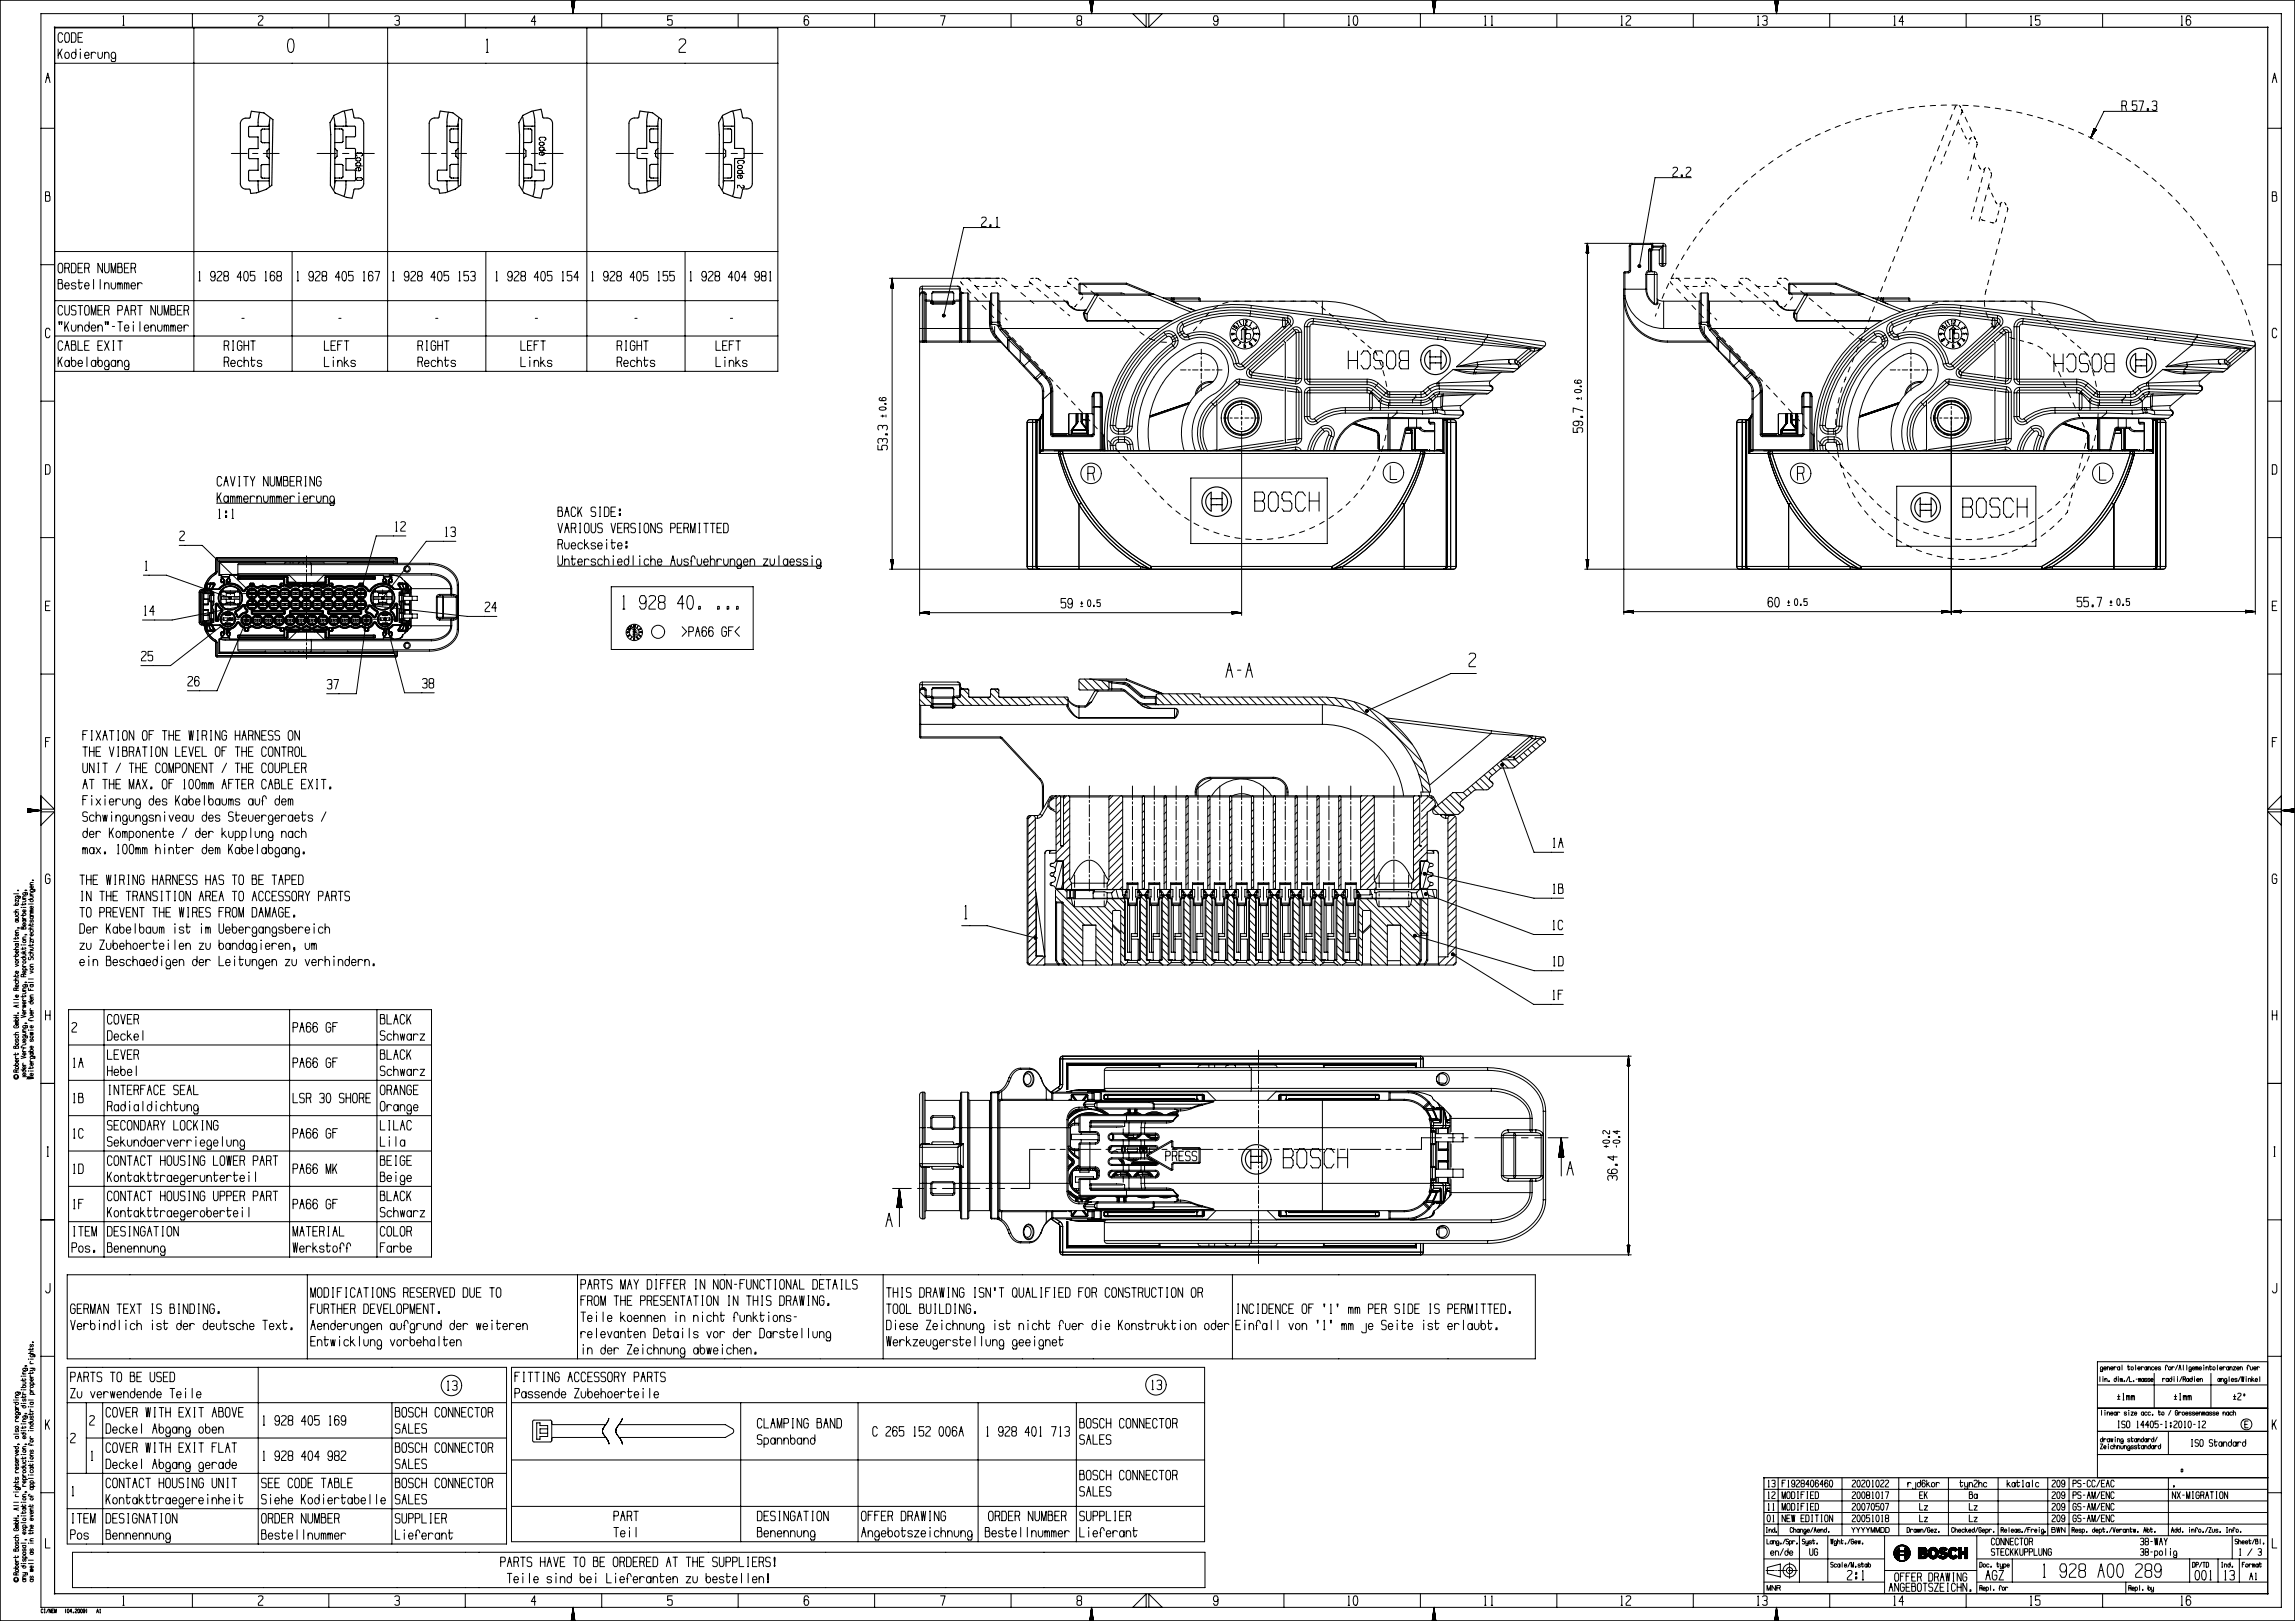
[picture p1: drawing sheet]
<svg xmlns="http://www.w3.org/2000/svg" width="841mm" height="594mm" viewBox="0 0 841 594" stroke-linecap="round" stroke-linejoin="round" font-family="sans-serif">
<defs><g id="words">
<text font-size="4.9" x="427" y="425.3">PRESS</text>
</g></defs>
<g fill="none" stroke="#000" stroke-width=".37">
<path d="M0 0l.1 .1M.1 .1h840.8M.1 .1v593.8M15 5h821v584h-821zM20 10.2h265v125.9h-265zM21.3 18v3.4M21.9 19.3l.9 2.1M22.8 18l-1.5 2.4M23 12.7l-.4-.7h-.9l-.4 .7v2.1l.4 .7h.8l.5-.7M24.1 19.2a1.07 1.07 0 0 1 1.3 1.1 1.07 1.07 0 0 1-1.3 1l-.4-.8zM24.2 12h.8l.4 .7v2.1l-.4 .7h-.8l-.5-.7v-2.1zM26.2 12h1.2l.4 .7v2.1l-.4 .7h-1.2z"/>
<path d="M27.8 18a4 4 0 0 1-.4 3.3 1.13 1.13 0 0 1-1.4-.8 1.13 1.13 0 0 1 .8-1.4 .81 .81 0 0 1 1 .9M28.6 13.7h1.2M29.4 17.9v.3zM29.4 19.1v2.3M30.3 12h-1.7v3.5h1.7M33.5 19.1v2.3M35.1 19.6a.87 .87 0 0 0-1-.5 .87 .87 0 0 0-.6 .9M35.9 19.1l.1 1.9 .6 .4 .8-.4 .1-1.9M38.3 19.1v2.3M45 9.2h.5M45.1 6.1l.2-.3v3.4M70.5 5v5"/>
<path d="M71 10.2v125.9M94.7 6.1l.4-.3h.8l.4 .3v.7l-1.6 1.8v.6h1.6M105.7 14.7l.5-.4h.6l.6 .4 .3 2.5-.3 1.5-.6 .5h-.6l-.5-.5-.4-2.5zM120.5 5v5M142 10.2v125.9M144.7 6.1l.4-.3h.8l.4 .3v1.1l-.4 .3M145.3 7.5h.6l.4 .4v1l-.4 .3h-.8l-.4-.3M170.5 5v5M178.2 19.2h.7M178.3 14.7l.3-.4v4.9M196.3 7.9h-1.6l1.2-2.1v3.4M209.4 .3l.6 4.7"/>
<path d="M209.4 .1l.1 .9M209.5 .1v1.3M209.6 .1v2.1M209.7 .1v2.8M209.8 .1v3.6M209.9 .1v4.3M210 .1v4.9M210.1 .1l-.1 4.7M210.2 .1l-.1 4M210.3 .1l-.1 3.2M210.4 .1l-.1 2.4M210.4 .1v1.7"/>
<path d="M210.5 .1v1.3M210.6 .6l.1-.5-.7 4.9M215 10.2v125.9M220.5 5v5M246.3 5.8h-1.6v1.7l.4-.3h.8l.4 .3v1.4l-.4 .3h-.8l-.4-.3M248.9 14.7l.5-.4h1.3l.5 .4v1l-2.4 2.5 .1 1h2.3M270.5 5v5M296.3 6.5l-.4-.7h-.8l-.4 .7v2.1l.4 .6h.8l.4-.6v-.7l-.4-.7h-.8l-.4 .7M320.5 5v5M344.7 5.8h1.6l-1 3.4M370.5 5v5M395.1 7.5l-.4-.3v-1.1l.4-.3h.8l.4 .3v1.1l-1.6 .7v1l.4 .3h.8l.4-.3v-1l-.4-.4"/>
<path d="M399.4 .3l.6 4.7M399.4 .1l.1 .9M399.5 .1l.1 1.7M399.6 .1v2.1M399.7 .1v2.8M399.8 .1v3.6M399.9 .1v4.3M400 .1v4.9M400.1 .1l-.1 4.7M400.2 .1l-.1 4M400.3 .1l-.1 3.2M400.4 .1l-.1 2.4"/>
<path d="M400.4 .1v1.7M400.5 .1v1.3M400.6 .6v-.5l-.6 4.9M415.1 5l4.9 4.9v-4.9M421 5v4.9l4.9-4.9M446.3 7.2l-.4 .7h-.8l-.4-.7 .4-1.4h.8l.4 .7v2.1l-.4 .6h-.8l-.4-.6M470.5 5v5M494 9.2h.6M494.1 6.1l.2-.3v3.4M496.1 6.1l.8-.3a2.61 2.61 0 0 1 0 3.4h-.4a3.1 3.1 0 0 1-.4-3.1zM520.5 5v5M524.9 .3l.6 4.7"/>
<path d="M524.9 .1l.1 .9M525 .1l.1 1.7M525.1 .1v2.1M525.2 .1v2.8M525.3 .1v3.6M525.4 .1v4.3M525.5 .1v4.9M525.6 .1v4.3M525.7 .1l-.1 4M525.8 .1l-.1 3.2M525.9 .1l-.1 2.4M526 .1l-.1 1.7"/>
<path d="M526.1 .1l-.1 .9M526.1 .3l-.6 4.7M544 9.2h.6M544.1 6.1l.2-.3v3.4M546.5 9.2h.5M546.6 6.1l.1-.3v3.4M570.5 5v5M594 9.2h.6M594.1 6.1l.2-.3v3.4M595.9 6.1l.4-.3h.8l.5 .3v.7l-1.7 1.8v.6h1.7M620.5 5v5M644 9.2h.6"/>
<path d="M644.1 6.1l.2-.3v3.4M645.9 6.1l.4-.3h.8l.5 .3v1.1l-.5 .3M646.5 7.5h.6l.5 .4v1l-.5 .3h-.8l-.4-.3M650.4 .3l.6 4.7M650.4 .1l.1 .9M650.5 .1l.1 1.7M650.6 .1l.1 2.4M650.7 .1v2.8M650.8 .1v3.6M650.9 .1v4.3M651 .1v4.9M651.1 .1v4.3"/>
<path d="M651.2 .1v3.6M651.3 .1l-.1 3.2M651.4 .1l-.1 2.4M651.5 .1l-.1 1.7M651.6 .1l-.1 .9M651.6 .3l-.6 4.7M670.5 5v5M694 9.2h.6M694.1 6.1l.2-.3v3.4M697.6 7.9h-1.7l1.2-2.1v3.4M720.5 5v5M744 9.2h.6"/>
<path d="M744.1 6.1l.2-.3v3.4M747.6 5.8h-1.7v1.7l.4-.3h.8l.5 .3v1.4l-.5 .3h-.8l-.4-.3M770.5 5v5M799.3 9.2h.5M799.4 6.1l.1-.3v3.4M802.8 6.5l-.4-.7h-.9l-.4 .7v2.1l.4 .6h.9l.4-.6v-.7l-.4-.7h-.9l-.4 .7M840.9 .1v593.8M841 0l-.1 .1M16.7 30.3l.8-3.5 .8 3.5M17.1 28.5h.8M20 23.2h265M31 20.3h1.7a.85 .85 0 0 0-.7-1.2 .85 .85 0 0 0-1 .9 .95 .95 0 0 0 .2 1.1 .95 .95 0 0 0 1.1 .2l.2-.3"/>
<path d="M38.3 20a.82 .82 0 0 1 .8-.9 .82 .82 0 0 1 .9 .9v1.4M42.4 20.5l-.4 .8a1.13 1.13 0 0 1-1.4-.8 1.13 1.13 0 0 1 .8-1.4 .81 .81 0 0 1 1 .9l-.2 2.5h-1.2l-.3-.7M697.4 39.9l-1.9 .3M701.4 39.3l-2 .3M705.3 38.9l-1.9 .2M709.3 38.6l-2 .2M713.3 38.5l-2 .1M715.3 38.5h2M716.9 38.7l-.8 1.4M717.9 38.7l.6 .7M719.3 38.6l1.9 .1M723.2 38.8l2 .2"/>
<path d="M727.2 39.1l2 .3M731.2 39.6l1.9 .3M777.6 38.7h1.2l.4-.3v-1.1l-.4-.3h-1.2v3.5M778.8 38.7l.4 1.8M783.1 37h-1.7v1.7l.4-.3h.8l.5 .3v1.4l-.5 .4h-.8l-.4-.4M783.8 37h1.7l-1.1 3.5M786.9 39.8h.4v.7h-.4zM788.7 37.3l.4-.3h.8l.4 .3v1.1l-.4 .3M789.3 38.7h.6l.4 .4v1l-.4 .4h-.8l-.4-.4M832.7 30.3l.8-3.5 .8 3.5M833.1 28.5h.8M15 47h5"/>
<path d="M84.8 56.2h5.8M92.6 56.2h1.9M96.5 56.2h5.8M116.2 56.2h7M125.5 56.2h2.3M130.2 56.2h7M130.4 58.1l.5-.3h.8l.5 .3v.6l-.5 .3h-.8l-.5-.3zM130.9 57.2l-.5-.3v-.6l.5-.3h1.4l.5 .3v.6l-.5 .3M154.4 56.2h5.5M161.8 56.2h1.8M165.5 56.2h5.5M185.4 56.2h7"/>
<path d="M194.7 56.2h2.3M197.6 52.4l.5-.3h.8l.5 .3v.6l-.5 .3h-.8l-.5-.3zM197.6 59.8v.3M197.6 55.1h2.4M198.1 55.1l-.5-.3v-.6l.5-.3h.8l.5 .3v.6l-.5 .3M198.1 51.5l-.5-.3v-.6l.5-.3h1.4l.5 .3v.6l-.5 .3M198.6 55.7v1.2l.8-.3v-.6l-.5-.3h-.8l-.5 .3v.6l.5 .3M199.4 56.2h7M199.5 59.7l.5 .2h-2.4M225.8 56.2h7M235.1 56.2h2.3M239.8 56.2h7"/>
<path d="M258.6 56.2h7M267.9 56.2h2.3M270.8 60l-.5-.4v-.5l.5-.3h1.4l.5 .3v.5l-.5 .4M272.6 56.2h7M649.7 58.9l-1.6 1.2M653.1 56.7l-1.7 1.1M656.5 54.6l-1.7 1M659.9 52.6l-1.7 1M663.4 50.8l-1.7 .9M667 49l-1.8 .9M670.7 47.4l-1.9 .8M674.4 46l-1.9 .7"/>
<path d="M678.1 44.6l-1.9 .7M681.9 43.4l-1.9 .6M685.7 42.3l-1.9 .5M689.6 41.4l-1.9 .4M693.5 40.5l-1.9 .4M709.2 57.2l-.8 1.9M710.7 53.4l-.7 1.9M711.6 59.2l-.4 .9M712.3 49.6l-.8 1.9M713.2 55.4l-.8 1.9M713.8 45.8l-.8 1.9M714.7 51.6l-.8 1.9"/>
<path d="M715.3 42l-.7 1.9M716.2 47.8l-.7 1.9M717.7 44.9l.4 .7M717.8 44l-.8 1.9M718.7 47l.7 1.4M718.8 40l.1 .3M718.9 40.3l.4 .9M718.9 40.3l.1 .2M719 40.9l-.5 1.2M720 49.8l.7 1.1M720.1 42.9l.9 1.8M721.6 52.2l-.1 .5"/>
<path d="M721.8 46.4l.8 1.8M722.1 50.7l-.4 .3M722.4 50.4l-.5 .8M723.4 49.9l.4 .9M723.5 50.4l.3 .4M723.5 56.7v.2M723.5 57.2l.6 1.2M723.7 56.1l-.6 2.2M723.8 50.8l.2 .4M724.3 51.9l.2 .5M724.5 52.7l-.3 1.3M735.1 40.3l1.9 .3"/>
<path d="M739 41l1.9 .5M742.9 41.9l1.9 .5M746.7 43l1.9 .5M750.5 44.1l1.9 .7M754.3 45.4l1.9 .7M758 46.9l1.9 .7M761.7 48.4l1.8 .8M765.3 50.1l1.8 .9M766.8 48.7l.7-1.4-1 2.1M767 49.2l.9-1.7-1.3 2.4M767.3 47.2l.8 .4M767.3 47.2l-1.1 3.3"/>
<path d="M767.3 47.2h.1M767.4 47.2l-.2 .4M767.4 47.2l-.3 .7M767.5 47.2l-.6 1.1M767.6 47.3l-1.3 2.8M767.9 47.9l.2-.3-.4 .7M768 47.5l-.7 1.4M768 47.5l-.5 1.1M768.1 47.6h.1M768.1 47.6l-1.9 2.9M768.8 51.9l1.8 1M772.3 53.8l1.7 1"/>
<path d="M775.7 55.9l1.7 1M779.1 58.1l1.6 1.1M790.5 40.8h-19.5l-4.8 9.7M831 47h5M16.7 71.7v-1.4h1.2l.2 .3-.2 1.1h-1.2v2.1h1.2l.4-.4v-1.4l-.4-.3M130.4 65.4l.5-.3h1.4l.5 .3v.4l-.5 .3h-1.4l-.5-.3zM130.4 60.8h2.4M130.9 60.8l-.5-.3v-.6l.5-.3h.8l.5 .3v.6l-.5 .3M131.4 61.4v1.2l.8-.3v-.6l-.5-.3h-.8l-.5 .3v.6l.5 .3M270.3 60.9l.5-.3h.8l.4 .3v.5l-.4 .4h-.8l-.5-.4zM270.3 63.6h2.4M270.8 63.6l-.5-.4v-.5l.5-.3h.8l.4 .3v.5l-.4 .4"/>
<path d="M271.2 64.2v1.2l.8-.4v-.5l-.4-.3h-.8l-.5 .3v.5l.5 .4M272.2 67.9l.5 .3v.4l-.3 .3h-.7l-.8-1h-.6v1M359.7 79.9l.4-.3h.9l.4 .3v.7l-1.7 1.7v.7h1.7M365.2 79.9l.2-.3v3.4M613.1 61.6l.4-.3h.8l.4 .3v.7l-1.7 1.8 .1 .7h1.6M616.1 64.1h.4v.7h-.4zM617.9 61.6l.4-.3h.9l.4 .3v.7l-1.7 1.8v.7h1.7M619.8 65.1h-13.3l-5.7 32.4M629 77.4l-1.3 1.5M631.7 74.4l-1.4 1.5M634.4 71.6l-1.3 1.4M637.3 68.9l-1.4 1.3"/>
<path d="M640.3 66.2l-1.5 1.3M643.4 63.7l-1.6 1.2M646.5 61.2l-1.6 1.2M700.3 79.3l-.8 1.8M701.8 75.6l-.8 1.9M703.2 71.9l-.7 1.9M704.7 68.3l-.7 1.8M706.2 64.6l-.7 1.8M707.7 60.9l-.7 1.8M721.3 64.7l-.2 1.1M722.5 60.4l-.6 2.2M722.6 79.4l-.2 .9"/>
<path d="M723.6 75.8l-.5 1.8M724.5 72.2l-.5 1.8M725 60.6l.9 1.4M725.5 68.6l-.5 1.8M725.5 80l-.2 1M725.7 79.4v.4M726.4 65l-.4 1.8M726.7 75.8l-.6 2.1M727.2 62.3l-.3 .9M727.2 62v.1M727.2 62h.1M727.3 61.8h.1"/>
<path d="M727.3 61.8l-.4 .3M727.7 61.4l-.4 .4M727.8 71.5l-.6 2.2M728.6 61.5l.4 .4M728.8 68l-.1 .2M728.8 68.5l.3 .9M728.9 67.3l-.5 2.1M729 62l.2 .4M729.5 63.1l.3 .6M729.8 64l-.3 1.2M729.8 70.8l.7 1.4M731.1 73.6l.7 1.1"/>
<path d="M732.5 77.3l-.4 1.5M733.1 75l-.2 .8M733.1 74.7v.1M733.6 74.1l-.8 .7M734.6 74.2l.6 .9M735 79.6l-.6 1.9M735.5 76l.2 .5M735.8 76.6l-.3 1M782.3 60.3l1.6 1.2M785.5 62.7l1.6 1.3M788.6 65.2l1.5 1.3M791.6 67.8l1.5 1.4"/>
<path d="M794.5 70.5l1.5 1.4M797.4 73.4l1.3 1.4M800.1 76.3l1.3 1.4M802.7 79.2l1.3 1.6M832.7 71.7v-1.4h1.2l.2 .3-.2 1.1h-1.2v2.1h1.2l.4-.4v-1.4l-.4-.3M15 97h5M20 92.2h265M21.7 96.5h.9l.4 .7v2.1l-.4 .7h-.9l-.4-.7v-2.1zM23.7 98.2h1.3l.4-.3v-1.1l-.4-.3h-1.3v3.5M25 98.2l.4 1.8M26.2 96.5h1.2l.4 .7v2.1l-.4 .7h-1.2zM28.6 98.2h1.2"/>
<path d="M30.3 96.5h-1.7v3.5h1.7M31 98.2h1.3l.4-.3v-1.1l-.4-.3h-1.3v3.5M32.3 98.2l.4 1.8M37.5 96.5v3.5l-1.6-3.5v3.5M38.3 96.5v2.8l.4 .7h.8l.5-.7v-2.8M40.7 100v-3.5l.9 3.5 .8-3.5v3.5M43.2 97.9v-1.4h1.2l.2 .3-.2 1.1h-1.2v2.1h1.2l.4-.4v-1.4l-.4-.3M45.6 98.2h1.2M47.3 96.5h-1.7v3.5h1.7M48 98.2h1.3l.4-.3v-1.1l-.4-.3h-1.3v3.5M49.3 98.2l.4 1.8M73 99.8l.1-.3v3.4"/>
<path d="M79.6 99.8l.4-.3h.8l.5 .3v.7l-1.7 1.7v.7h1.7M89.5 99.8l.8-.3a2.61 2.61 0 0 1 0 3.4h-.4a3.1 3.1 0 0 1-.4-3.1zM93.4 99.5h-1.7v1.7l.4-.4h.9l.4 .4v1.4l-.4 .3h-.9l-.4-.3M97.3 99.8l.1-.3v3.4M107 92.2v43.9M109 99.8l.1-.3v3.4M115.6 99.8l.4-.3h.8l.5 .3v.7l-1.7 1.7v.7h1.7M125.5 99.8l.8-.3a2.61 2.61 0 0 1 0 3.4h-.4a3.1 3.1 0 0 1-.4-3.1zM129.4 99.5h-1.7v1.7l.4-.4h.9l.4 .4v1.4l-.4 .3h-.9l-.4-.3M133.3 99.8l.1-.3v3.4M137.5 99.5h1.6l-1 3.4M144 99.8l.1-.3v3.4"/>
<path d="M150.6 99.8l.4-.3h.8l.5 .3v.7l-1.7 1.7v.7h1.7M160.5 99.8l.8-.3a2.61 2.61 0 0 1 0 3.4h-.4a3.1 3.1 0 0 1-.4-3.1zM164.4 99.5h-1.7v1.7l.4-.4h.9l.4 .4v1.4l-.4 .3h-.9l-.4-.3M168.3 99.8l.1-.3v3.4M171.7 99.5h-1.7v1.7l.4-.4h.9l.4 .4v1.4l-.4 .3h-.9l-.4-.3M172.4 99.8l.4-.3h.9l.4 .3v1l-.4 .4M178 92.2v43.9M181.8 99.8l.2-.3v3.4M188.5 99.8l.4-.3h.8l.4 .3v.7l-1.7 1.7 .1 .7h1.6M198.4 99.8l.8-.3a2.61 2.61 0 0 1 0 3.4h-.4a3.1 3.1 0 0 1-.4-3.1zM202.3 99.5h-1.7v1.7l.4-.4h.9l.4 .4v1.4l-.4 .3h-.9l-.4-.3M206.1 99.8l.2-.3v3.4"/>
<path d="M209.6 99.5h-1.7v1.7l.4-.4h.8l.5 .4v1.4l-.5 .3h-.8l-.4-.3M217 99.8l.1-.3v3.4M223.6 99.8l.4-.3h.8l.5 .3v.7l-1.7 1.7v.7h1.7M233.5 99.8l.8-.3a2.61 2.61 0 0 1 0 3.4h-.4a3.1 3.1 0 0 1-.4-3.1zM237.4 99.5h-1.7v1.7l.4-.4h.9l.4 .4v1.4l-.4 .3h-.9l-.4-.3M241.3 99.8l.1-.3v3.4M244.7 99.5h-1.7v1.7l.4-.4h.9l.4 .4v1.4l-.4 .3h-.9l-.4-.3M247.1 99.5h-1.7v1.7l.4-.4h.9l.4 .4v1.4l-.4 .3h-.9l-.4-.3M251 92.2v43.9M253 99.8l.1-.3v3.4M259.6 99.8l.4-.3h.8l.5 .3v.7l-1.7 1.7v.7h1.7M269.5 99.8l.8-.3a2.61 2.61 0 0 1 0 3.4h-.4a3.1 3.1 0 0 1-.4-3.1z"/>
<path d="M282.1 99.8l.2-.3v3.4M362.8 82.3h.4v.7h-.4zM365.1 83h.6M366.4 83.4h-13.3l-7.3 32.2M580.7 89.2h17.3M581.3 92.7h.9M581.3 92.3v.4M581.4 91.5v1.2M581.5 91.1v1.6M581.6 90.3v2.4M581.7 89.6v3.1M581.7 89.2v119.4"/>
<path d="M581.7 89.2l-.4 3.5M581.7 89.2l.5 3.5M581.8 89.9v2.8M581.9 90.7v2M582 91.1v1.6M582.1 91.9v.8M582.2 92.7h.1M595 100h.5M595 100v125.1M595.4 99.6l-.4 .4M595.4 99.6l.1 .4M595.4 99.6h1.2"/>
<path d="M595.5 100h1.2M595.5 100v6M596.6 99.6l.1 .4M597 90.2h.5M597 99.2h.5M597 99.2l-.4 .4M597 90.2v9M597.5 99.2l-.1 .5-.7 .3M597.5 90.2v9M598 89.2l.2 .4M598 89.2h6.8M598 89.2l-.6 .2-.4 .8"/>
<path d="M598.2 89.6h7M598.2 89.6l-.7 .6M604 99.2l.4 .4M604 99.2h.1M604 99.2l-.6 .4-.3 1M604.1 92h.1M604.1 99.2h.1M604.1 99.2l.4 .4M604.1 92v7.2M604.1 91.6h.7M604.2 99.2l.4 .4M604.2 92h.6"/>
<path d="M604.2 92v7.2M604.4 99.6l-.7 .3-.3 .7M604.4 99.6h1.8M604.5 91.2l-.3 .8M604.5 91.2h.7M604.5 91.2l-.4 .8M604.8 91.6h.1M604.8 89.2l.4 .4M604.8 92h.4M604.8 91.6v.4M604.8 89.2h.8M604.8 92v7.6"/>
<path d="M605.2 99.2h.1M605.2 99.2l-.3 .4M605.2 99.2l.4 .4M605.2 91.2l-.4 .4M605.2 91.2v.1M605.2 90.6h.4M605.2 90.2h.4M605.2 91.3l-.4 .3M605.2 91.3v.7M605.2 89.6v1.7M605.2 92v7.2M605.6 91.6l-.4 .4"/>
<path d="M605.6 89.2v1M605.6 90.6v1M605.6 89.2l-.4 .4M605.6 90.2v.4M605.6 90.6h3.4M605.6 90.2h3.8M605.6 89.2h3.8M605.6 91.6h2.4M606.2 99.6a1 1 0 0 1 1 1M606.2 99.6v1M608 96.6a1 1 0 0 0 1 1M608 96.6h1"/>
<path d="M608 91.6v5M609 96.6v1M609 90.6l-1 1M609 90.6v6M609 96.6h.4M609 97.6h.4M609.4 89.2a1 1 0 0 1 1 1M609.4 89.2v1M609.4 90.2h1M609.4 96.6h1M609.4 96.6v1M609.4 90.2v6.4"/>
<path d="M610.4 96.6a1 1 0 0 1-1 1M610.4 90.2v6.4M615.2 96.8l-1 1.8M617.2 93.4l-1 1.7M619.3 90l-1.1 1.7M621.6 86.7l-1.2 1.7M623.9 83.5l-1.2 1.6M626.4 80.4l-1.3 1.6M692.8 97.7l-.7 1.8M694.3 94l-.7 1.9M695.8 90.3l-.7 1.9M697.3 86.7l-.7 1.8"/>
<path d="M698.8 83l-.8 1.8M726.1 80.5l1.3 .4M729.3 81.4l1.4 .3M729.7 99.1l-.5 1.8M730.8 95.2l-.5 2M731.7 80.2l-.4 1.1M731.8 91.3l-.5 2M732.9 87.4l-.6 2M733.9 83.5l-.5 1.9M805.2 82.3l1.2 1.6M807.6 85.5l1.2 1.6M809.9 88.8l1.1 1.6"/>
<path d="M812.1 92.1l1 1.7M814.2 95.5l.9 1.7M816.1 99l.9 1.8M831 97h5M20 110.2h265M21.3 103.8v-1.4h1.3l.2 .4-.2 1h-1.3v2.1h1.2l.5-.3v-1.4l-.4-.4M21.5 117.9h.4l-.2 1zM22.3 117.9h.5l-.2 1zM23 112.7l-.4-.7h-.9l-.4 .7v2l.4 .7h.8l.5-.7M23.7 112v2.7l.4 .7h.9l.4-.7v-2.7M23.7 104.7h1.7a.85 .85 0 0 0-.7-1.1 .85 .85 0 0 0-1 .9 .95 .95 0 0 0 .2 1.1 .95 .95 0 0 0 1.1 .2l.3-.3M23.7 117.9v3.5"/>
<path d="M24.4 119.3l.8 2.1M25.2 117.9l-1.5 2.4M26.2 119.1l.1 1.8 .5 .5 .9-.5 .1-1.8M27.8 104a.94 .94 0 0 0-1.6 0l.2 .6 1.2 .3 .2 .6a.94 .94 0 0 1-1.6 0M27.8 112.3l-.4-.3h-.8l-.5 .3v1l1.7 .7v1.1l-.4 .3h-.8l-.5-.3M28.6 120a.82 .82 0 0 1 .8-.9 .82 .82 0 0 1 .8 .9v1.4M28.6 112h1.7M28.6 119.1v2.3M28.6 103.6h1.6M28.9 102.4l.1 3.2 .6 .3 .3-.8M29.4 112v3.4M31 104.7h1.7a.85 .85 0 0 0-.7-1.1 .85 .85 0 0 0-1 .9 .95 .95 0 0 0 .2 1.1 .95 .95 0 0 0 1.1 .2l.2-.3"/>
<path d="M31.4 112h.9l.4 .7v2l-.4 .7h-.9l-.4-.7v-2zM32.7 117.9a4 4 0 0 1-.4 3.4 1.13 1.13 0 0 1-1.4-.8 1.13 1.13 0 0 1 .8-1.4 .81 .81 0 0 1 1 .9M33.5 115.4v-3.4l.8 3.4 .8-3.4v3.4M34.3 102.4v3.5M35.9 120a.82 .82 0 0 1 .8-.9 .82 .82 0 0 1 .8 .9v1.4M35.9 113.7h1.2M35.9 119.1v2.3M36.7 102.4v3.5M37.5 112h-1.6v3.4h1.6M38.3 113.7h1.3l.4-.4v-1l-.4-.3h-1.3v3.4M38.3 104.5a.82 .82 0 0 1 .4-.8 .82 .82 0 0 1 .9 0l.4 .8v1.4M38.3 103.6v2.3"/>
<path d="M38.5 117.9h.4l-.2 1zM39.3 117.9h.5l-.2 1zM39.6 113.7l.4 1.7M40.7 103.6l.2 1.9 .5 .4 .8-.4 .2-1.9M41.2 119.6h.8M43.2 113.7h1.2l.4-.4v-1l-.4-.3h-1.2v3.4M43.2 104.3l.3-.7 .4 .3 .1 2M43.2 103.6v2.3M43.2 117.9h1.6M44 104.3l.1-.4 .4-.3 .3 .7v1.6M44 117.9v3.5M45.6 115.4l.8-3.4 .9 3.4"/>
<path d="M45.6 104.3l.3-.7 .4 .3 .1 2M45.6 103.6v2.3M46 113.7h.8M46.4 104.3l.1-.4 .5-.3 .3 .7v1.6M48 113.7h1.3l.4-.4v-1l-.4-.3h-1.3v3.4M48 104.7h1.7a.85 .85 0 0 0-.7-1.1 .85 .85 0 0 0-1 .9 .95 .95 0 0 0 .2 1.1 .95 .95 0 0 0 1.1 .2l.2-.3M48.9 117.9v.2zM48.9 119.1v2.3M49.3 113.7l.4 1.7M50.5 112h1.6M50.5 103.6v2.3M51.3 112v3.4"/>
<path d="M51.3 117.9v3.5M52.1 104a.87 .87 0 0 0-1-.4 .87 .87 0 0 0-.6 .9M55.3 120a.82 .82 0 0 1 .8-.9 .82 .82 0 0 1 .8 .9v1.4M55.3 119.1v2.3M57 112v3.4l-1.7-3.4v3.4M57.7 112v2.7l.4 .7h.9l.4-.7v-2.7M57.7 119.1l.2 1.8 .5 .5 .8-.5 .2-1.8M60.2 115.4v-3.4l.8 3.4 .8-3.4v3.4M60.2 119.8l.2-.7 .5 .3 .1 2M60.2 119.1v2.3M61 119.8l.1-.4 .4-.3 .3 .7v1.6M62.6 113.3v-1.3h1.2l.2 .3-.2 1h-1.2v2.1h1.2l.4-.3v-1.4l-.4-.4"/>
<path d="M62.6 119.8l.3-.7 .4 .3 .1 2M62.6 119.1v2.3M63.4 119.8l.1-.4 .5-.3 .3 .7v1.6M65 113.7h1.3M66.7 112h-1.7v3.4h1.7M67.4 113.7h1.3l.4-.4v-1l-.4-.3h-1.3v3.4M67.4 119.1v2.3M68.7 113.7l.4 1.7M69.1 119.5a.87 .87 0 0 0-1-.4 .87 .87 0 0 0-.7 .9M72.9 102.9h.5M78.8 100.8l-.4 .7h-.8l-.5-.7 .5-1.3h.8l.4 .7v2l-.4 .7h-.8l-.4-.7M82.4 101.2l-.4-.4v-1l.4-.3h.9l.4 .3v1l-1.7 .7v1.1l.4 .3h.9l.4-.3v-1.1l-.4-.3"/>
<path d="M88.5 101.5h-1.6l1.2-2v3.4M88.6 116.7h.9M97.2 102.9h.5M100.7 100.2l-.4-.7h-.9l-.4 .7v2l.4 .7h.9l.4-.7v-.7l-.4-.7h-.9l-.4 .7M101.8 101.2l-.3-.4v-1l.3-.3h.9l.4 .3v1l-1.7 .7v1.1l.4 .3h.9l.4-.3v-1.1l-.4-.3M108.9 102.9h.5M114.8 100.8l-.4 .7h-.8l-.5-.7 .5-1.3h.8l.4 .7v2l-.4 .7h-.8l-.4-.7M118.4 101.2l-.4-.4v-1l.4-.3h.9l.4 .3v1l-1.7 .7v1.1l.4 .3h.9l.4-.3v-1.1l-.4-.3M124.1 116.7h.9M124.5 101.5h-1.6l1.2-2v3.4M133.2 102.9h.5M136.7 100.2l-.4-.7h-.9l-.4 .7v2l.4 .7h.9l.4-.7v-.7l-.4-.7h-.9l-.4 .7"/>
<path d="M143.9 102.9h.5M149.8 100.8l-.4 .7h-.8l-.5-.7 .5-1.3h.8l.4 .7v2l-.4 .7h-.8l-.4-.7M153.4 101.2l-.4-.4v-1l.4-.3h.9l.4 .3v1l-1.7 .7v1.1l.4 .3h.9l.4-.3v-1.1l-.4-.3M159.5 101.5h-1.6l1.2-2v3.4M159.6 116.7h.9M168.2 102.9h.5M173.1 101.2h.6l.4 .3v1.1l-.4 .3h-.9l-.3-.3M181.7 102.9h.6M187.7 100.8l-.4 .7h-.9l-.4-.7 .4-1.3h.9l.4 .7v2l-.4 .7h-.9l-.4-.7M191.3 101.2l-.4-.4v-1l.4-.3h.8l.5 .3v1l-1.7 .7v1.1l.4 .3h.8l.5-.3v-1.1l-.5-.3M196.1 116.7h.9M197.4 101.5h-1.7l1.3-2v3.4"/>
<path d="M206 102.9h.6M212 101.5h-1.7l1.3-2v3.4M216.9 102.9h.5M222.8 100.8l-.4 .7h-.8l-.5-.7 .5-1.3h.8l.4 .7v2l-.4 .7h-.8l-.4-.7M226.4 101.2l-.4-.4v-1l.4-.3h.9l.4 .3v1l-1.7 .7v1.1l.4 .3h.9l.4-.3v-1.1l-.4-.3M232.5 101.5h-1.6l1.2-2v3.4M232.6 116.7h.9M241.2 102.9h.5M252.9 102.9h.5M258.8 100.8l-.4 .7h-.8l-.5-.7 .5-1.3h.8l.4 .7v2l-.4 .7h-.8l-.4-.7M262.4 101.2l-.4-.4v-1l.4-.3h.9l.4 .3v1l-1.7 .7v1.1l.4 .3h.9l.4-.3v-1.1l-.4-.3M267.6 116.7h.9"/>
<path d="M268.5 101.5h-1.6l1.2-2v3.4M273.4 101.5h-1.7l1.3-2v3.4M278.3 100.8l-.5 .7h-.8l-.4-.7 .4-1.3h.8l.5 .7v2l-.5 .7h-.8l-.4-.7M279.4 101.2l-.4-.4v-1l.4-.3h.9l.4 .3v1l-1.7 .7v1.1l.4 .3h.9l.4-.3v-1.1l-.4-.3M282 102.9h.5M325.9 102h40.4M326.5 105.1v.4M326.6 104.3v1.2M326.7 103.5v2M326.8 102.7v2.8M326.9 102.4v3.1M326.9 102v106.6"/>
<path d="M326.9 102l-.4 3.5h.9M326.9 102l.5 3.5M327 102.7v2.8M327.1 103.5v2M327.2 104.3v1.2M327.3 105.1v.4M327.4 105.4v.1M337 105.9h1M337 108.4v12M337 105.9v2.5M338 107.4a1 1 0 0 0-1 1M338 104.9a1 1 0 0 0-1 1"/>
<path d="M338 107.4v13M338 104.9v1M338 107l-.6 .2-.4 1.2M338 107v.4M338 107.4h.6M338 105.9v1.1M338 105.9h13.6M338 107h.6M338 104.9h13M338.6 107l.6 .2 .2 .6M338.6 107.4l.4 .4M338.6 107.4v13"/>
<path d="M338.6 107v.4M339 107.8h.4M339 107.8v12.6M339.4 110h-.4l.4 .4M339.4 110.4v10M339.4 110v.4M339.4 110.4h1.7M339.4 107.8v2.2M339.4 110h1.3M341.1 110.4v.6M341.1 111l.8 .4M341.1 111l.8 .3"/>
<path d="M341.1 110.4l.4 .4M341.1 110.4h.8M341.5 110.8v.6M341.5 110.8h.4M341.5 110.8h.1M341.9 107.3l-.4 .4M341.9 106.9v.4M341.9 110.4v.4M341.9 111.3v.1M341.9 106.9l-.4 .7v2.8M341.9 110.4h7.2M341.9 110.8v.5"/>
<path d="M341.9 111.4h7.2M341.9 110.8h7.2M341.9 106.9h7.2M341.9 107.3h7.2M341.9 111.3h7.2M349.1 107.3l.4 .4M349.1 106.9v.4M349.1 110.8h.4M349.1 110.4v.4M349.1 111.3v.1M349.1 110.4h.8M349.1 106.9l.4 .7v2.8"/>
<path d="M349.1 110.8v.5M349.5 110.8h.1M349.5 110.8v.6M349.5 111.2l-.4 .1M349.9 110.4l-.4 .4M349.9 110.4h1.7M349.9 110.4v.6M349.9 111l-.8 .4M349.9 111l-.4 .2M350.2 110h1.4M351 104.9l.4 .3 .2 .7M351 104.9a1 1 0 0 1 1 1"/>
<path d="M351.6 106.4l.3 .8M351.6 110h.4l-.4 .4M351.6 110.4v10M351.6 110v.4M351.6 107.8h.4M351.6 105.9h.4M351.6 106.4h.4M351.6 105.9v.5M351.6 107.8v2.2M351.9 107.2l-.3 .6M351.9 107.2l.5 .1M352 106.4l.2 .6"/>
<path d="M352 107.8v12.6M352 105.9v.5M352 103.1l1 1.3M352.2 107l-.3 .2M352.2 107l.4 .3M352.4 107.4l-.4 .4M352.4 107.4v13M352.4 107.3v.1M352.4 107.4h2.2M352.6 107.3l.4 .1-.6-.1M352.6 107.3h-.2M353 102l-.6 .2"/>
<path d="M354.4 105.9l1.3 1.5M354.4 102h.2M354.6 107.4l.4 .4v12.6M354.6 107.4v13M354.9 102.2l.9 .8M355 110l.4 .4M355.4 110.4v10M355.4 110.4h7.2M357.1 108.9l1.4 1.5M357.2 104.5l1.4 1.5M357.3 104.7l.1 .1M357.8 104.9l1 .1"/>
<path d="M359.9 111.9l1.4 1.5M360 107.5l1.4 1.5M360.3 105h1.6M362.6 118.5l.2 1.9M362.6 110.4v8.1M362.7 114.9l1.4 1.5M362.8 110.5l1.4 1.5M363 110l-.4 .4M363 118.4l-.4 .1M363 118.1v.3M363 118.4v.6M363 119l.4 1.8 .7 1.6"/>
<path d="M363.4 107.4l-.4 .4v10.3M363.4 107.4v10.7M363.4 118.1v.3M363.4 118.1h-.4M363.4 118.4h-.4M363.4 107.4h2.2M363.4 118.1h2.2M363.4 118.4v.5M363.4 118.9a2.55 2.55 0 0 1 2.3 .5M363.4 118.9l-.4 .1M363.5 119.5l1 2.7M364.5 119.6v2.6"/>
<path d="M364.7 104.8l-1.3 .2M364.9 103l.6 .9M365.1 103.5l.1 .5M365.5 117.9l1.4 1.5M365.6 113.5l1.4 1.5M365.6 107.4l.4 .4v10.2M365.6 107.4v10.5M365.6 117.9l.4 .1M365.6 117.9v.2M365.6 118.1l.3 1.4M365.6 118.1h.4M365.7 119.4l.9 1.6"/>
<path d="M365.7 119.4l.2 .1M365.9 102l-.5 .1M366 110l.4 .4M366 118l.4 .1M366 118.1l.3 1.4M366 118v.1M366.3 119.5l.8 1.2M366.3 119.5h-.4M366.3 104.6l.4 .3M366.4 110.4v7.7M366.4 118.1l.2 1.1 .7 1.2M366.4 110.4h24.6"/>
<path d="M366.7 105h.1M367.1 102h.5M368 102.1l1 .8M368.4 116.5l.7 .8M370.7 104.4l1.7 1.4M371.1 104.7l.2 .1M371.6 104.9l1.3 .1M374.1 107.2l1.7 1.5M376.9 104.8l-1.6 .2M377.2 103l.2 1M377.5 110.1l1 .8M377.5 103.6l.1 .1"/>
<path d="M377.7 103.7l.8 .7M378.2 102l-.5 .1M378.3 102h.4M378.7 111.1l.1 .1M379.5 102h.6M379.9 105.6l1.4 1.2M380.4 102.1l1 .8M382.8 108l1.4 1.2M383.1 104.3l1.6 1.4M383.6 104.7l.1 .1M384.1 104.9l.9 .1M385.6 110.4l1.4 1.2"/>
<path d="M386.4 107.1l1.7 1.4M386.6 105h1.5M388.5 112.7l1.4 1.2M389.7 109.9l1.7 1.4M390.9 104.8l-1.2 .2M391 110.4l.3 .2 .1 .6M391 110.8l.4 .4M391 110.8a5.3 5.3 0 0 0 4.4 3M391 110.4v.4M391.2 103l.2 1M391.3 115.1l.7 .6M391.4 111.2a5.1 5.1 0 0 0 4 2.4"/>
<path d="M391.4 111.2v.1M391.6 103.6v.1M391.7 103.7l.7 .6M392.2 102l-.5 .1M392.3 102h.5M392.6 112.4l.4 .1M393.1 112.7l.8 .7M393.6 105.3l1.1 1M393.7 102h.5M394.3 102l.9 .7M394.7 111.5l-1 1M395.4 107.4l.4 .4"/>
<path d="M395.4 104.2h.4M395.4 107.4h.4M395.4 113.6v.2M395.4 113.8h2.2M395.4 113.6h2.2M395.4 104.2v3.2M395.8 103.8l-.4 .4M395.8 107.4v.4M395.8 103.8v.4M395.8 104.2h16.9M395.8 107.4h15M395.8 107.8h25.3"/>
<path d="M395.8 103.8h17M395.8 104.2v3.2M395.9 107.3l.8 .8M396.7 104l1.6 1.3M396.8 108.8l-.8 1.1M397 115l.5 1.7 .9 .9M397 114.8v.2M397.1 114.6l-.1 .2M397.4 114.8l-.4 .2M397.4 114.8l1 .2M397.4 114.8l.3 1.8 .7 .9M397.4 114.7l-.4 .1"/>
<path d="M397.4 114.7v.1M397.4 114.6v.1M397.4 114.6h-.3M397.4 114.6l1 .4M397.6 113.6v.2M397.6 113.8l-.5 .8M398 113.7l-.4 .1M398.1 113.4l-.5 .4M398.2 113.4l-.6 .2M398.4 117.5v.1M398.4 117.6h31M398.4 117.5h31.2"/>
<path d="M398.4 115v2.5M399.8 106.6l1.6 1.3M401.1 108.3l-3.7 6.3M401.8 108.1l.2-.3-.9 .5M401.8 108.1l-.7 .2M401.8 108.1l.5 .1M402.3 107.8v.4M402.3 108.2h18.8M402.3 108.2l-3.9 6.8M402.9 109.2l1.6 1.3M406 111.8l1.6 1.3M409.1 114.4l1.6 1.3"/>
<path d="M410.8 107.4l1.4 .4M410.8 107.4v.4M412.2 117l1.5 1.2M412.7 104.2l8.9 3.6M412.8 103.8l-.1 .4M412.8 103.8l9.9 4M415 119.4l1.3 1.1M421.1 107.8v.4M421.1 107.8h1.5M421.1 108.2l15.4 6.2M422.6 107.8h.1M422.6 107.8h.4"/>
<path d="M422.7 107.8l-1.6 .4M422.7 107.8h.3M423 107.8l14.9 6.1M426.3 109.2h3.1M427.2 109.6h2M429.2 109.6h.6M429.2 109.6v.8h55.4M429.4 109.2l.4 .4M429.4 109.2l-.2 .4M429.4 109.2h.8M429.8 109.6h.4M429.8 109.6v.8"/>
<path d="M430 110.7h.1M430 110.7l1.6 .6M430.2 109.2v.4M430.2 109.6h9.2M430.2 109.2h9.2M430.2 109.6v.8M431.6 111.3h.1M431.6 111.3l.2 .1M433 118a3 3 0 0 0-1.3 4.2M433 118l.4 .9M433.4 118.9a2 2 0 0 0-.8 2.8M433.4 118.9l.5 .9"/>
<path d="M433.9 119.8a1 1 0 0 0-.5 1.4M435.5 112.9l1 .3M436.5 113.2h-.2M436.5 113.2l1.7 .6M438.6 119.8l-1.3 1.4M439.4 109.2l.4 .4M439.4 109.6h.4M439.4 109.2v.4M439.4 109.6v.8M439.8 109.6v.8M440.7 117.3l-1 1.2M443 114.6l-1.2 1.4"/>
<path d="M446.2 112.2l-1.7 1.1M450 110.7l-1.9 .6M452.2 119.4l1 .4v.4l-1-.3zM453 110.4h-1M453.3 118.6v-.3l.7 1.2M454.2 118.1v-.3l.6 1.2M455.6 117.7l.1-.3 .1 1.4M456.2 119.7l.9 .9h-.7v4.5h-.4v-4.5h-.7zM456.4 117.7l.2-.3 .4 .2v.4l-.6 .4v.4h.6M458.1 115.9a44 44 0 0 0-24.2 3.9M458.1 115.9l11.9 1.5M458.2 114.9a45 45 0 0 0-24.8 4"/>
<path d="M458.2 114.9l-.1 1M458.2 114.9l13.7 1.7M458.3 113.9a46 46 0 0 0-25.3 4.1M458.3 113.9l-.1 1M458.3 113.9l13.7 1.7M458.4 112.9a47 47 0 0 0-52.4 52.3M458.4 112.9l86.6 10.7M458.5 118.3l.2-.2-.7 1.2M458.5 111.9a48 48 0 0 0-53.5 53.3M458.5 111.9l-.1 1M458.5 111.9l86.7 10.7M460.1 119.8h.4v.5l-1.3 .1 .3 .4"/>
<path d="M470 119.6l.7 .8 .3-.8M470 117.4l.1-1 .6 .3 .3 .7M470 119.6h1M470 117.4h1M470 117.4v2.2M470 119.6l-15.1 13.7M471 117.4l.9 .2M471 117.4v2.2M471.9 116.6a1.2 1.2 0 0 1 1 .8 1.2 1.2 0 0 1-.4 1.3M471.9 116.6v1M471.9 117.6v.3M471.9 117.9l.6 .8"/>
<path d="M471.9 117.9l-.9 1.7M472 115.6a2.2 2.2 0 0 1 1.8 1.5 2.2 2.2 0 0 1-.6 2.3M472 115.6l-.1 1M472.5 118.7l.7 .7M472.5 118.7l-17 15.4M473.2 119.4l-17 15.4M478 119.7h1M478 119.7v19.3M479 119.7h1M479 119.7v19.3M480 119.7v19.3M481.1 118.7a1 1 0 0 0-1.1 1"/>
<path d="M481.1 118.7l45.7 5.7M481.2 117.7a2 2 0 0 0-2.2 2M481.2 117.7l-.1 1M481.2 117.7l62.7 7.7M481.4 116.8a3 3 0 0 0-3.4 2.9M481.4 116.8l-.2 .9M481.4 116.8l62.6 7.6M481.4 110.4l1.4 .8M484.2 112.4l1.5 1.2M484.6 110.4a40 40 0 0 1 23.5 7.6M484.6 110.4v4.7M487.1 114.9l1.5 1.2"/>
<path d="M490 117.3l1.4 1.2M492.9 119.7l1.4 1.2M595 108.4h.4M595 106h.5M595.4 108.4a14.4 14.4 0 0 0 14.2 12M595.4 109.4a15.6 15.6 0 0 0 15.6 15.6M595.4 109.4h-.2a15.8 15.8 0 0 0 15.8 16M595.4 108.4v1M595.5 106h7.6M595.5 106l-.1 2.4M603.1 106a6.5 6.5 0 0 0 3 5.4M603.1 106h.3"/>
<path d="M603.1 100.6h.3M603.1 100.6v5.4M603.4 106a6.2 6.2 0 0 0 2.8 5.2M603.4 100.6h2.8M603.4 100.6v5.4M606.2 100.6h1M606.2 111.2l-.1 .2M606.2 100.6v10.6M606.9 114.9l-.3 1M607.2 109.4l.2 .4M607.2 110.9l-.3 .5-.7-.2M607.2 110.9l.3 .3"/>
<path d="M607.2 100.6v10.3M607.4 109.8l2.2 .6M607.4 109.8l.1 1.4M607.5 111.2l-.5 .5-.9-.3M608.3 111.2l-.7 1.9M609.6 110.4v10M609.6 110.4h13M609.8 107.5l-.7 1.9M611.5 103.9l-.8 1.8M612.1 103.1l.9 1.3M613.3 100.3l-.9 1.8M613.4 102l-.9 .2"/>
<path d="M614.1 102h1.3M614.4 102h.2M614.4 105.9l1.4 1.5M615 102.2l.8 .8M617.2 108.9l1.4 1.5M617.2 104.5l1.4 1.5M617.3 102h1.9M618.1 105h.7M620 111.9l1.4 1.5M620 107.5l1.4 1.5M620.4 105h1.5M621.1 102h2"/>
<path d="M622.6 118.5l.3 1.9M622.6 110.4v8.1M622.8 114.9l1.4 1.5M622.8 110.5l1.4 1.5M623 110l-.4 .4M623 118.4l-.4 .1M623 118.1v.3M623 118.4l.1 .6M623.1 119l.3 1.8 .8 1.6M623.1 119l.4-.1a2.54 2.54 0 0 1 2.3 .5M623.4 107.4l-.4 .4v10.3M623.4 107.4v10.7"/>
<path d="M623.4 118.1v.3M623.4 118.1h-.4M623.4 118.4h-.4M623.4 107.4h2.2M623.4 118.1h2.2M623.4 118.4l.1 .5M623.5 119.5l1 2.7M624.5 119.6v2.6M624.7 104.8l-1.2 .2M625 103l.5 .9M625 102h1.4M625.1 103.5l.1 .5"/>
<path d="M625.6 117.9l1.4 1.5M625.6 113.5l1.4 1.5M625.6 107.4l.4 .4v10.2M625.6 107.4v10.5M625.6 118.1l.4 1.4M625.6 118.1h.4M625.6 117.9l.4 .1M625.6 117.9v.2M625.8 119.4l.8 1.6M625.8 119.4l.2 .1M626 102l-.5 .1M626 110l.4 .4"/>
<path d="M626 118l.4 .1M626 118.1l.3 1.4M626 118v.1M626.3 119.5l.8 1.2M626.3 119.5h-.3M626.3 104.6l.4 .3M626.4 118.1l.2 1.1 .7 1.2M626.4 110.4v7.7M626.4 110.4h24.6M627.1 102h.6M628 102.1l1 .8M628.4 116.5l.7 .8"/>
<path d="M630.7 104.4l1.7 1.4M631.2 104.7l.1 .1M631.7 104.9l1.3 .1M634.1 107.2l1.7 1.5M637 104.8l-1.7 .2M637.2 103l.3 1M637.4 103.5h.1M637.5 103.6l.2 .1M637.6 110.1l.8 .7M637.8 103.7l.7 .7M638.2 102l-.5 .1M638.4 102h.4"/>
<path d="M639.6 102h.5M640 105.6l1.4 1.2M640.5 102.1l.9 .8M642.8 108l1.4 1.2M643.1 104.3l1.7 1.4M643.6 104.7l.2 .1M644.1 104.9l1 .1M645.7 110.4l1.4 1.2M646.5 107.1l1.6 1.4M646.6 105h1.6M648.5 112.7l1.4 1.2M649.8 109.9l1.6 1.3"/>
<path d="M651 104.8l-1.3 .2M651 110.4l.4 .2v.6M651 110.8l.4 .4M651 110.8a5.2 5.2 0 0 0 4.4 3M651 110.4v.4M651.2 103l.3 1M651.3 115.1l.8 .6M651.4 111.2a5.1 5.1 0 0 0 4 2.4M651.6 103.6l.1 .1M651.8 103.7l.6 .6M652.7 112.4l.4 .1M652.8 102l-1.1 .1"/>
<path d="M653.1 112.7l.9 .7M653.6 105.3l1.2 1M653.7 102h.6M654.4 102l.8 .7M654.8 111.5l-1 1M655.4 107.4l.4 .4M655.4 104.2h.4M655.4 107.4h.4M655.4 113.6v.2M655.4 113.8h2.3M655.4 104.2v3.2M655.4 113.6h2.6"/>
<path d="M655.8 103.8l-.4 .4M655.8 103.8v.4M655.8 107.4v.4M655.8 104.2v3.2M655.8 104.2h17M655.8 107.4h15.1M655.8 107.8h25.4M655.8 103.8h17M656 107.3l.8 .8M656.8 104l1.5 1.3M656.8 108.8l-.8 1.1M657.4 114.8v1.6"/>
<path d="M657.4 116.4l.4 .8 .6 .4M657.5 115l.3 1.6 .6 .9M657.5 115h.9M657.5 115l-.1 1.4M657.6 114.5l.8 .5M657.6 114.5l-.1 .5M657.6 114.5l-.2 .3M657.7 113.8l-.3 1M658 113.6l-.3 .2M658 113.7l-.3 .1M658.1 113.6h-.1M658.4 117.5v.1"/>
<path d="M658.4 117.6h31M658.4 117.5h31.2M658.4 115v2.5M659.9 106.6l1.5 1.3M661.2 108.3l-3.6 6.2M661.8 108.1l-.6 .2M661.8 108.1l.2-.3-.8 .5M661.8 108.1l.6 .1M662.4 107.8v.4M662.4 108.2h18.8M662.4 108.2l-4 6.8M663 109.2l1.5 1.3"/>
<path d="M666.1 111.8l1.5 1.3M669.2 114.4l1.5 1.3M670.9 107.4l1.3 .4M670.9 107.4v.4M672.3 117l1.4 1.2M672.8 104.2l8.9 3.6M672.8 103.8v.4M672.8 103.8l10 4M675.1 119.4l1.3 1.1M681.2 107.8v.4M681.2 107.8h1.4M681.2 108.2l15.3 6.2"/>
<path d="M682.6 107.8h.2M682.6 107.8h.4M682.8 107.8l-1.6 .4M682.8 107.8h.2M683 107.8l15 6.1M683.9 119.8l-.7 1.8M685.4 116.1l-.7 1.8M686.3 109.2h3.1M686.9 112.4l-.7 1.8M687.3 109.6h1.9M688.4 108.7l-.8 1.9M689.2 109.6h.6"/>
<path d="M689.2 109.6v.8M689.3 110.4h55.3M689.4 109.2l.4 .4M689.4 109.2l-.2 .4M689.4 109.2h.8M689.8 109.6h.4M689.8 109.6v.8M689.9 105.1l-.8 1.8M690.1 110.7l1.6 .6M690.2 109.2v.4M690.2 109.6h9.2M690.2 109.6v.8"/>
<path d="M690.2 109.2h9.2M691.4 101.4l-.8 1.8M691.7 111.3h-.1M691.7 111.3l.1 .1M693.1 118a3 3 0 0 0-1.4 4.2M693.1 118l.4 .9M693.5 118.9a2 2 0 0 0-.9 2.8M693.5 118.9l.4 .9M693.9 119.8a1 1 0 0 0-.4 1.4M696.6 113.3l1.5 .5M698.1 113.8l-.2 .1M698.1 113.8h.1"/>
<path d="M698.7 119.8l-1.3 1.4M699.4 109.2l.4 .4M699.4 109.6h.4M699.4 109.2v.4M699.4 109.6v.8M699.8 109.6v.8M700.8 117.3l-1.1 1.2M703.1 114.6l-1.3 1.4M706.3 112.2l-1.7 1.1M710.1 110.7l-2 .6M711.7 119.4l1 .4 .1 .4-1-.4zM712.9 118.6l-.1-.3 .7 1.2"/>
<path d="M713.1 110.4h-1M713.6 119.5h-.1M713.7 118.1v-.3l.7 1.2M714.4 119h-.1M715.1 117.7l.2-.3v1.4M715.7 119.7l.9 .9h-.6v4.5h-.5v-4.5h-.7zM716 117.7l.2-.3 .3 .2v.4l-.5 .4v.4h.5M718 118.3l.3-.2-.8 1.1M718.1 115.9a44 44 0 0 0-24.2 3.9M718.1 115.9l11.9 1.5M718.2 114.9a45 45 0 0 0-24.7 4M718.2 114.9l-.1 1"/>
<path d="M718.2 114.9l13.7 1.7M718.3 113.9a46 46 0 0 0-25.2 4.1M718.3 113.9l-.1 1M718.3 113.9l13.7 1.7M718.5 112.9a47 47 0 0 0-52.4 52.3M718.5 112.9l86.6 10.7M718.6 111.9a48 48 0 0 0-53.5 53.3M718.6 111.9l-.1 1M718.6 111.9l86.6 10.7M719.7 119.8h.3v.4l-.3 .2-.6-.2-.4 .1 .3 .5M727.2 110.1l.1 2.2M727.8 114.5l.8 2"/>
<path d="M727.9 106l-.5 1.9M728.8 102.6l-.5 1.7M729.7 118.4l1.3 1.7M730 119.6l.7 .8 .3-.8M730 117.4l.2-1 .6 .3 .2 .7M730 119.6h1M730 117.4h1M730 119.6l-15.1 13.7M730 117.4v2.2M731 117.4l.9 .2M731 117.4v2.2M731.9 116.6a1.2 1.2 0 0 1 1 .8 1.2 1.2 0 0 1-.3 1.3"/>
<path d="M731.9 116.6v1M731.9 117.6l.1 .3M732 117.9l-1 1.7M732 117.9l.6 .8M732 115.6a2.2 2.2 0 0 1 1.9 1.5 2.2 2.2 0 0 1-.7 2.3M732 115.6l-.1 1M732.6 118.7l.6 .7M732.6 118.7l-17 15.4M733.2 119.4l-16.9 15.4M738 119.7h1M738 119.7v19.3M739 119.7h1"/>
<path d="M739 119.7v19.3M740 119.7v19.3M741.2 118.7a1 1 0 0 0-1.2 1M741.2 118.7l45.7 5.7M741.3 117.7a2 2 0 0 0-2.3 2M741.3 117.7l-.1 1M741.3 117.7l62.6 7.7M741.4 116.8a3 3 0 0 0-3.4 2.9M741.4 116.8l-.1 .9M741.4 116.8l62.6 7.6M741.5 110.4h.1M742 110.5l.8 .7"/>
<path d="M744.3 112.4l1.4 1.2M744.6 110.4a40 40 0 0 1 23.6 7.6M744.6 110.4v4.7M747.2 114.9l1.4 1.2M750 117.3l1.5 1.2M752.9 119.7l1.5 1.2M817.9 102.5l.9 1.8M819.6 106.1l.8 1.9M821.2 109.8l.7 1.8M822.6 113.5l.7 1.9M824 117.3l.5 1.9M18.3 121l-.4-.7h-.8l-.4 .7v2.1l.4 .7h.8l.4-.7"/>
<path d="M20 123.1h265M21.3 130.9v3.4M21.9 132.2l.9 2.1M22.8 130.9l-1.5 2.4M23 125.6l-.4-.7h-.9l-.4 .7v2.1l.4 .7h.8l.5-.7M23.7 128.4l.9-3.5 .8 3.5M24.2 126.6h.8M25.4 132.9a.82 .82 0 0 0-.8-.9 .82 .82 0 0 0-.9 .9 .95 .95 0 0 0 .2 1.1 .95 .95 0 0 0 1.1 .2l.4-.8M25.4 132v2.3M26.2 126.3v-1.4h1.2l.2 .3-.2 1.1h-1.2v2.1h1.2l.4-.4v-1.4l-.4-.3M26.2 130.9v2.5l.3 .8a1.13 1.13 0 0 0 1.4-.8 1.13 1.13 0 0 0-.8-1.4 .81 .81 0 0 0-.9 .9M28.6 124.9v3.5h1.7"/>
<path d="M28.6 133.2h1.6a.85 .85 0 0 0-.6-1.2 .85 .85 0 0 0-1 .9 .95 .95 0 0 0 .1 1.1 .95 .95 0 0 0 1.2 .2l.2-.3M31 126.6h1.3M31.9 130.8v3.5M32.7 124.9h-1.7v3.5h1.7M33.5 120.2h1.6a.85 .85 0 0 0-.7-1.1 .85 .85 0 0 0-.9 .9 .95 .95 0 0 0 .1 1.1 .95 .95 0 0 0 1.1 .2l.3-.4M35.1 132.9a.82 .82 0 0 0-.8-.9 .82 .82 0 0 0-.8 .9 .95 .95 0 0 0 .1 1.1 .95 .95 0 0 0 1.1 .2l.4-.8M35.1 132v2.3M35.9 130.9v2.5l.4 .8a1.13 1.13 0 0 0 1.4-.8 1.13 1.13 0 0 0-.9-1.4 .81 .81 0 0 0-.9 .9M35.9 126.6h1.2M37.5 124.9h-1.6v3.5h1.6M38.3 124.9l1.7 3.5M40 133.4l-.4 .8a1.13 1.13 0 0 1-1.4-.8 1.13 1.13 0 0 1 .8-1.4 .81 .81 0 0 1 1 .9l-.3 2.5h-1.2l-.2-.7"/>
<path d="M40 124.9l-1.7 3.5M41.4 124.9h.4M41.4 128.4h.4M41.6 124.9v3.5M42.4 132.9a.82 .82 0 0 0-.8-.9 .82 .82 0 0 0-.9 .9 .95 .95 0 0 0 .2 1.1 .95 .95 0 0 0 1.1 .2l.4-.8M42.4 132v2.3M43.2 132.9a.82 .82 0 0 1 .8-.9 .82 .82 0 0 1 .8 .9v1.4M43.2 124.9h1.6M43.2 132v2.3M44 124.9v3.5M45.6 120.2h1.6a.85 .85 0 0 0-.6-1.1 .85 .85 0 0 0-1 .9 .95 .95 0 0 0 .1 1.1 .95 .95 0 0 0 1.2 .2l.2-.4M47.2 133.4l-.3 .8a1.13 1.13 0 0 1-1.4-.8 1.13 1.13 0 0 1 .8-1.4 .81 .81 0 0 1 .9 .9l-.2 2.5h-1.2l-.2-.7"/>
<path d="M52.9 120.2h1.6a.85 .85 0 0 0-.6-1.1 .85 .85 0 0 0-1 .9 .95 .95 0 0 0 .1 1.1 .95 .95 0 0 0 1.1 .2l.3-.4M65 120.2h1.7a.85 .85 0 0 0-.7-1.1 .85 .85 0 0 0-1 .9 .95 .95 0 0 0 .2 1.1 .95 .95 0 0 0 1.1 .2l.2-.4M82.2 126.6h1.2l.4-.3v-1.1l-.4-.3h-1.2v3.5M82.2 132.6h1.2l.4-.4v-1l-.4-.3h-1.2v3.4M83.4 126.6l.4 1.8M83.4 132.6l.4 1.7M84.6 133.2h1.6a.85 .85 0 0 0-.6-1.2 .85 .85 0 0 0-1 .9 .95 .95 0 0 0 .1 1.1 .95 .95 0 0 0 1.2 .2l.2-.3M85.2 124.9h.4M85.2 128.4h.4M85.4 124.9v3.5M88.7 125.6l-.5-.7h-.8l-.4 .7v2.1l.4 .7h.9l.4-.7v-1.1h-.9M88.7 132.5a.96 .96 0 0 0-1.3-.4 .96 .96 0 0 0-.4 1.3 .89 .89 0 0 0 .7 .9 .89 .89 0 0 0 1-.4"/>
<path d="M89.4 132.9a.82 .82 0 0 1 .9-.9 .82 .82 0 0 1 .8 .9v1.4M89.4 124.9v3.5M89.4 130.9v3.4M89.4 126.6h1.7M91.1 124.9v3.5M91.9 124.9h1.6M91.9 132h1.6M92.2 130.8l.1 3.2 .6 .3 .3-.8M92.7 124.9v3.5M95.9 132.5a.94 .94 0 0 0-1.6 0l.2 .6 1.2 .2 .2 .6a.94 .94 0 0 1-1.6 0M118.9 124.9v3.5h1.6M118.9 130.9v3.4h1.6"/>
<path d="M121.3 126.6h1.3M122.1 130.8v.3zM122.1 132v2.3M123 124.9h-1.7v3.5h1.7M123.7 132.9a.82 .82 0 0 1 .9-.9 .82 .82 0 0 1 .8 .9v1.4M123.7 132v2.3M123.7 126.3h1.1M125.4 124.9h-1.7v3.5M126.2 130.9v3.4M126.2 124.9h1.6M126.6 132.8l1.2 1.5M127 124.9v3.5"/>
<path d="M127.4 132l-1.2 1.2M130.2 132.5a.94 .94 0 0 0-1.6 0l.2 .6 1.2 .2 .2 .6a.94 .94 0 0 1-1.6 0M153.2 126.6h1.2l.4-.3v-1.1l-.4-.3h-1.2v3.5M153.2 132.6h1.2l.4-.4v-1l-.4-.3h-1.2v3.4M154.4 126.6l.4 1.8M154.4 132.6l.4 1.7M155.6 133.2h1.6a.85 .85 0 0 0-.6-1.2 .85 .85 0 0 0-1 .9 .95 .95 0 0 0 .1 1.1 .95 .95 0 0 0 1.2 .2l.2-.3M156.2 124.9h.4M156.2 128.4h.4M156.4 124.9v3.5M159.7 125.6l-.5-.7h-.8l-.4 .7v2.1l.4 .7h.9l.4-.7v-1.1h-.9M159.7 132.5a.96 .96 0 0 0-1.3-.4 .96 .96 0 0 0-.4 1.3 .89 .89 0 0 0 .7 .9 .89 .89 0 0 0 1-.4"/>
<path d="M160.4 132.9a.82 .82 0 0 1 .9-.9 .82 .82 0 0 1 .8 .9v1.4M160.4 126.6h1.7M160.4 124.9v3.5M160.4 130.9v3.4M162.1 124.9v3.5M162.9 124.9h1.6M162.9 132h1.6M163.2 130.8l.1 3.2 .6 .3 .3-.8M163.7 124.9v3.5M166.9 132.5a.94 .94 0 0 0-1.6 0l.2 .6 1.2 .2 .2 .6a.94 .94 0 0 1-1.6 0M190.9 124.9v3.5h1.6M190.9 130.9v3.4h1.6"/>
<path d="M193.3 126.6h1.3M194.1 130.8v.3zM194.1 132v2.3M195 124.9h-1.7v3.5h1.7M195.7 132.9a.82 .82 0 0 1 .9-.9 .82 .82 0 0 1 .8 .9v1.4M195.7 126.3h1.1M195.7 132v2.3M197.4 124.9h-1.7v3.5M198.2 124.9h1.6M198.2 130.9v3.4M198.6 132.8l1.2 1.5M199 124.9v3.5"/>
<path d="M199.4 132l-1.2 1.2M202.2 132.5a.94 .94 0 0 0-1.6 0l.2 .6 1.2 .2 .2 .6a.94 .94 0 0 1-1.6 0M226.2 126.6h1.2l.4-.3v-1.1l-.4-.3h-1.2v3.5M226.2 132.6h1.2l.4-.4v-1l-.4-.3h-1.2v3.4M227.4 126.6l.4 1.8M227.4 132.6l.4 1.7M228.6 133.2h1.6a.85 .85 0 0 0-.6-1.2 .85 .85 0 0 0-1 .9 .95 .95 0 0 0 .1 1.1 .95 .95 0 0 0 1.2 .2l.2-.3M229.2 124.9h.4M229.2 128.4h.4M229.4 124.9v3.5M232.7 125.6l-.5-.7h-.8l-.4 .7v2.1l.4 .7h.9l.4-.7v-1.1h-.9M232.7 132.5a.96 .96 0 0 0-1.3-.4 .96 .96 0 0 0-.4 1.3 .89 .89 0 0 0 .7 .9 .89 .89 0 0 0 1-.4"/>
<path d="M233.4 132.9a.82 .82 0 0 1 .9-.9 .82 .82 0 0 1 .8 .9v1.4M233.4 126.6h1.7M233.4 124.9v3.5M233.4 130.9v3.4M235.1 124.9v3.5M235.9 124.9h1.6M235.9 132h1.6M236.2 130.8l.1 3.2 .6 .3 .3-.8M236.7 124.9v3.5M239.9 132.5a.94 .94 0 0 0-1.6 0l.2 .6 1.2 .2 .2 .6a.94 .94 0 0 1-1.6 0M262.4 124.9v3.5h1.6M262.4 130.9v3.4h1.6"/>
<path d="M264.8 126.6h1.3M265.6 130.8v.3zM265.6 132v2.3M266.5 124.9h-1.7v3.5h1.7M267.2 132.9a.82 .82 0 0 1 .9-.9 .82 .82 0 0 1 .8 .9v1.4M267.2 126.3h1.1M267.2 132v2.3M268.9 124.9h-1.7v3.5M269.7 124.9h1.6M269.7 130.9v3.4M270.1 132.8l1.2 1.5M270.5 124.9v3.5"/>
<path d="M270.9 132l-1.2 1.2M273.7 132.5a.94 .94 0 0 0-1.6 0l.2 .6 1.2 .2 .2 .6a.94 .94 0 0 1-1.6 0M337 120.4h1M337 120.4v105.1M338 125h-1l.2 .3 .8 .1M338 125v.4M338 125h.6M338 120.4h.6M338 125.4h.6M338 120.4v4.6M338.6 120.4h.4M338.6 125v.4"/>
<path d="M338.6 125h.4M338.6 125.4h.8M338.6 120.4v4.6M339 125l-.4 .4M339 120.4h.4M339 125h.4M339 120.4v4.6M339.4 125v.4M339.4 125h12.2M339.4 120.4h12.2M339.4 125.4h12.2M339.4 120.4v4.6"/>
<path d="M351.6 120.4h.4M351.6 125v.4M351.6 125h.4M351.6 125.4h.8M351.6 120.4v4.6M352 125l.4 .4M352 120.4h.4M352 125h.4M352 120.4v4.6M352.4 125v.4M352.4 125h2.2M352.4 120.4h2.2"/>
<path d="M352.4 125.4h2.2M352.4 120.4v4.6M354.6 120.4h.4M354.6 125h.4M354.6 125v.4M354.6 125.4h.8M354.6 120.4v4.6M355 125l-.4 .4M355 120.4h.4M355 125h.4M355 120.4v4.6M355.4 125v.4"/>
<path d="M355.4 125h10.4M355.4 120.4h7.4M355.4 120.4v4.6M362.8 120.4l.7 1.8 1.2 1.6M363.2 120.3l-.4 .1M364.1 122.4l.9 1.1M364.5 122.2l-.4 .2M364.5 122.2l.7 1M364.7 123.8l1.1 1.2M365 123.5l-.3 .3M365 123.5l4.3 4.6M365.2 123.2l4 4.6"/>
<path d="M365.2 123.2l-.2 .3M365.8 125l.8 .4h-11.2M366.1 124.7l-.3 .3M366.6 121l2.6 3M367.1 120.7l-.5 .3M367.1 120.7l2.8 3M367.3 120.4l.1 .1M367.3 120.4l-.3 .2M367.3 120.4h57.7M367.4 120.5l-.3 .2M367.4 120.5l16.3 17.5M368.3 120.8l1.3 1.5"/>
<path d="M369.2 127.8l.1 .3M369.2 124v3.8M369.2 124l.5 .6M369.2 127.8l.5 .6M369.3 128.1l.5 .6M369.7 128.4l4.1 4M369.7 124.6l4.1 4M369.7 128.4l.1 .3M369.7 124.6v3.8M369.8 128.7l3.8 4M369.9 123.7l-.6 .1-.1 .2M369.9 123.7l.5 .6"/>
<path d="M370.4 124.3h-.5l-.2 .3M370.4 124.3l3.7 4M371 123.7l1.3 1.5M373.6 132.7l1.4 1.6M373.7 126.6l1.3 1.5M373.8 132.4l-.2 .3M373.8 132.4l1.5 1.6M373.8 128.6l3.4 3.6M373.8 128.6v3.8M374.1 128.3l-.3 .3M374.1 128.3l3.4 3.7M375 134.3l3.9 4.2"/>
<path d="M375.3 134l4.2 4.4M375.3 134l-.3 .3M376.4 129.5l1.3 1.5M377.2 132.2l4.2 4.5M377.2 132.2l-1.9 1.8M377.5 132l-.3 .2M377.5 132l3.9 4.1M378.9 138.5l.6 .5M379.1 132.4l1.3 1.5M379.5 139l1.4 1.6M379.5 138.4l-.6 .1M379.5 138.4l.5 .6"/>
<path d="M380 139l1.4 1.5M380 139h-.5M381.4 136.7l.5 .5M381.4 136.7l-1.9 1.7M381.4 136.1v.6M381.4 136.1l.5 .6M381.8 135.3l1.3 1.5M381.9 137.2l1.4 1.5M381.9 137.2l-1.9 1.8M381.9 136.7v.5M381.9 136.7l1.5 1.6M383.3 138.7l1.2 1.9 .5 2.7"/>
<path d="M383.4 138.3l-.1 .4M383.4 138.3l.9 1.2a7.4 7.4 0 0 1 1.1 3.8M383.7 138a7.8 7.8 0 0 1 2.1 5.3M383.7 138l-.3 .3M384.5 138.2l1.4 1.5M417.7 121.6l1.5 1.2M421.1 124l2 .8M425.3 125.3l2.2 .1M426.5 121.7a3 3 0 0 1 4.3 1M426.5 121.7a46 46 0 0 0-19.7 34.1M426.5 121.7l.6 .9M427.1 122.6a45 45 0 0 0-19.3 33.3"/>
<path d="M427.1 122.6a2 2 0 0 1 2.9 .6M427.1 122.6l.6 .8M427.7 123.4a44 44 0 0 0-18.9 32.6M427.7 123.4v-.1a1 1 0 0 1 1.4 .4M429.1 123.7l.5 .9M429.3 125.9a39.2 39.2 0 0 0-16.4 30.2M429.3 125.9l.6 .8M429.6 124.6l.1 .7-.4 .6M429.9 126.7a38.2 38.2 0 0 0-16 29.5M429.9 126.7l.6 .8M430 123.2l-.9 .5M430 123.2l.4 .9"/>
<path d="M430.4 124.1l.3 1.4-.8 1.2M430.4 124.1l-.8 .5M430.5 127.5a37.2 37.2 0 0 0-15.6 28.7M430.8 122.7l-.8 .5M430.8 122.7l.5 .8M431.3 123.5l.4 1.3-.1 1.2-1.1 1.5M431.3 123.5l-.9 .6M431.7 122.2l.5 .9M431.8 124.7l-2.1 .5M432.2 123.1l1.3 1.2 1.2 .3 1.2-.2M432.6 121.7l-.9 .5M432.6 121.7l.5 .9"/>
<path d="M432.6 135.6h2M433.1 122.6l1 .9 1.4-.1M433.1 122.6l-.9 .5M433.4 121.2l-.8 .5M433.4 121.2l.5 .9M433.9 122.1l.6 .4h.7M433.9 122.1l-.8 .5M435.2 122.5a14 14 0 0 1 18.8 10.6M435.2 122.5l.3 .9M435.4 135.6h.8M435.5 123.4a13 13 0 0 1 17.5 9.8M435.5 123.4l.4 1"/>
<path d="M435.7 122.7l-1.9 1.1M435.9 124.4a12 12 0 0 1 16.1 9M437 135.6h2M439.8 135.6h.8M440.2 128v2M440.2 130.8v.8M440.2 132.4v2M440.2 135.2v.8M440.2 136.8v2M440.2 139.6v.8M441.4 135.6h2M443.4 139.8a5.4 5.4 0 0 0-5.4 5"/>
<path d="M443.4 139.8v.4M443.4 139.8h1.2M444.2 135.6h.8M445.8 135.6h2M451.7 122.1l.2 .5h-.7l.2-.5h.9l.3 .5M451.8 120.6l-.2-.3 1.2 .7M452 133.4a2.53 2.53 0 0 0 4.2 1.4M452.4 124.4l.6-.2v.3l-.4 .2M452.4 124.4l-.6 .4 .4 .3 .4-.4M452.4 124.4l.2 .3M452.6 139.4l.7 .8M452.6 139.4l-8.8 8"/>
<path d="M452.8 121v.1M453 133.2a1.53 1.53 0 0 0 2.5 .9M453 133.2l-1 .2M454 133.1l.3 .4 .6-.2M454 133.1l-1 .1M454.1 139.9l-.8 .3M454.1 139.9v1M454.1 139.9l21 2.8M454.1 125.4l.5 .3-.9 1M454.2 138.9l-1.6 .5M454.2 138.9l-.1 1M454.2 138.9l21.1 2.8"/>
<path d="M454.8 124.3h.5M454.8 121.1l.2-.3v3.5M454.9 133.3l.6 .8M455.5 134.1l.7 .7M456.4 126.1l-.5 .2v.9l.4 .2 .2-.6h-.6M457.4 135.1a1.96 1.96 0 0 0-.5 2 1.96 1.96 0 0 0 1.6 1.4M457.4 135.1l.7 .7M458.1 135.8a.96 .96 0 0 0-.3 1 .96 .96 0 0 0 .8 .7M458.1 135.8h.1M458.1 135.8l.8 .7M458.2 125.4l-.4 .3 .3 .6 .3-.3 .4 .4v.3h-.5M458.3 120.8h-1.7v1.7l.4-.3h.9l.4 .4v1.3l-.4 .4h-.9l-.4-.4"/>
<path d="M458.5 138.5l16.3 2.2M458.6 137.5l-.1 1M458.6 137.5l16.3 2.2M458.9 136.5l-.3 1M458.9 136.5l11.3 1.5M459.8 122.6v-.5l.6 .4 .6-.4 .2 .2-.2 .4M460.4 124.5l-.3 .5-.7-.8 1.2 .6M470.3 124.8l.7 .7M470.4 126l-11.5 10.5M471 125.5h.1M471 125.5l-.2 13.6M471.7 138.2l3.3 .5"/>
<path d="M473.7 120.3a1.96 1.96 0 0 1 2.1-.4 1.96 1.96 0 0 1 1.2 1.8M473.7 120.3l.7 .7M473.7 120.3l-16.3 14.8M474.4 121l.6-.2a.96 .96 0 0 1 1 .9M474.4 121l.6 .8M474.4 121l-16.3 14.8M474.9 139.7l-.1 1M475 138.7h1M475 138.7l-.1 1M475 121.8v16.9M475 121.8l-3.5 3.2M476 138.7v.1a.96 .96 0 0 1-1.1 .9"/>
<path d="M476 121.7l-1 .1M476 138.7h1M476 121.7h1M476 121.7v17M477 138.7a1.96 1.96 0 0 1-2.2 2M477 121.7v17M478 139l.6 1.4 1.4 .6M478 139h1M479 139a1 1 0 0 0 1 1M479 139h1M480 139h.1M480 139v1"/>
<path d="M480 140v1M480 140h21M480 139h21M494.1 132.1h3.3M494.1 128.6v6.6M495.8 122.1l1.4 1.2M497.4 128.6v6.6M498.7 124.6l1.3 1.1M498.8 129.9l.9-1.3h1.5l.9 1.3v3.9l-.9 1.4h-1.5l-.9-1.4M501 140l1.8 .3 1.6 .9M501 139l2.4 .4 1.6 1M501 139v1"/>
<path d="M501 140v1M501.2 126.7l1.2 1M503.7 128.7l.6 .6 .4 .9M505.5 132l.6 1.9M506.8 135.8l.5 1.9M506.8 129.5l-.6-.9h-2.2l-.6 .9v1.7l.6 .9h2.2l.6 .9v1.3l-.6 .9h-2.2l-.6-.9M507.8 139.7l.4 1.9M509 128.6h1.5l1 1.3v3.9l-1 1.4h-1.5l-.9-1.4v-3.9zM513.4 128.6h2.7v6.6h-2.7l-.6-.9v-1.3l.6-.9-.6-.9v-1.7zM513.4 132.1h2.7M526.8 124.4l2.9 .3M527 123.4l-.2 1"/>
<path d="M529.7 124.7l13.6 1.7M529.8 123.7l-.1 1M532.5 135.4l7.8 1M532.5 135.4l4.9 1.3 2.6 .3M532.5 135.4h7.8M532.5 135.4l-6 5M533.7 134.4h7.8M540.3 135.4v1M540.3 136.4l-.3 .6M540.3 135.4l14.6 .7M540.3 136.4h.6M540.6 137h-.6"/>
<path d="M540.9 136.4l-.3 .6M541.3 132.7l-7.6 1.7M541.3 132.7l.2 1M541.5 134.4l14.6 .7M541.5 133.7l-7.8 .7M541.5 133.7v.7M541.5 134.4l-1.2 1M543.3 126.4l17 1.4M543.3 126.4l-9.6 8M543.4 125.4l-.1 1M543.9 125.4l20.3 2.5M544 124.4l21 3.3"/>
<path d="M544 124.4l-.1 1M545 123.6l21 3.2M545 123.6l-1 .8M545.2 122.6l18.8 2.3a1.97 1.97 0 0 1 2.4 1.2l-.4 .7M545.2 122.6l-.2 1M546.1 139.6a1 1 0 0 0 .3 1.7M546.1 139.6l-18.8 .7M549.7 136.6l-9.1 .4M549.7 136.6l-3.6 3M550.4 136.4l-.7 .2M553 131.7l-7.5 .4-4.2 .6M553 131.7a1.09 1.09 0 0 0 .6 1.7"/>
<path d="M553.1 131.7a1.09 1.09 0 0 0 .6 1.7M553.1 131.7h-.1M553.6 133.4l-12.1 .3M553.6 133.4h.1M553.7 133.4h2.1M554.9 136.1l-.6 .3h-13.4M555.4 131.7a1 1 0 0 0 .4 1.7M555.4 131.7h-2.3M555.4 131.7h.1M555.5 131.7a.84 .84 0 0 0-.4 1 .84 .84 0 0 0 .8 .6l.3-.8M555.5 131.7l.7 .8M555.8 133.4l.5 .3a1 1 0 0 1-.2 1.4"/>
<path d="M556.2 132.5l.8 .6M557 133.1l-.7 .6M557 133.1a1.65 1.65 0 0 1-.9 2M560.3 127.8l.7-.3-.1 1M560.3 127.8l.6 .7M560.3 127.8l-4.8 3.9M560.9 128.5l1.4 .2M560.9 128.5l-4.7 4M562.3 128.7l-5.3 4.4M562.4 127.7l-.1 1M563.7 128.4l-1.4 .3M564.2 127.9l-.5 .5"/>
<path d="M565 127.7l-.8 .2M565 127.7l-1.3 .7M565 127.7l-10.1 8.4M566 126.8l-1 .9M577.5 139.2l-.5 .3v.7l.5 .2h1.5l.5-.2v-.7l-.5-.3-1 .3v.7l.5 .2M609.6 120.4h13.3M611 125v.4M611 125h14.9M611 125.4h15.6M622.9 120.4l.7 1.8 1.1 1.6M623.3 120.3l-.4 .1M624.2 122.4l.8 1.1"/>
<path d="M624.5 122.2l-.3 .2M624.5 122.2l.7 1M624.7 123.8l1.2 1.2M625 123.5l-.3 .3M625 123.5l4.3 4.6M625.2 123.2l4.1 4.6M625.2 123.2l-.2 .3M625.9 125l.7 .4M626.2 124.7l-.3 .3M626.6 125.4l.3 .1M626.6 121l2.7 3M627.1 120.7l-.5 .3"/>
<path d="M627.1 120.7l2.8 3M627.3 120.4l.1 .1M627.3 120.4l-.3 .2M627.3 120.4h57.7M627.4 120.5l-.3 .2M627.4 120.5l16.3 17.5M628.3 120.8l1.4 1.5M629.3 127.8v.3M629.3 124v3.8M629.3 127.8l.5 .6M629.3 124l.5 .6M629.3 128.1l.5 .6"/>
<path d="M629.8 124.6l4.1 4M629.8 128.4l4.1 4M629.8 128.4v.3M629.8 124.6v3.8M629.8 128.7l3.8 4M629.9 123.7l-.2-.1-.4 .4M629.9 123.7l.5 .6M630.4 124.3h-.5l-.1 .3M630.4 124.3l3.8 4M631 123.7l1.4 1.5M633.6 132.7l1.5 1.6M633.7 126.6l1.4 1.5"/>
<path d="M633.9 132.4l-.3 .3M633.9 128.6v3.8M633.9 132.4l1.5 1.6M633.9 128.6l3.4 3.6M634.2 128.3l-.3 .3M634.2 128.3l3.4 3.7M635.1 134.3l3.9 4.2M635.4 134l4.1 4.4M635.4 134l-.3 .3M636.4 129.5l1.4 1.5M637.3 132.2l4.1 4.5M637.3 132.2l-1.9 1.8"/>
<path d="M637.6 132l-.3 .2M637.6 132l3.9 4.1M639 138.5l.5 .5M639.1 132.4l1.4 1.5M639.5 139l1.5 1.6M639.5 138.4l-.5 .1M639.5 138.4l.5 .6M640 139l1.4 1.5M640 139h-.5M641.4 136.7l.5 .5M641.4 136.7l-1.9 1.7M641.5 136.1l-.1 .6"/>
<path d="M641.5 136.1l.5 .6M641.8 135.3l1.4 1.5M641.9 137.2l1.4 1.5M641.9 137.2l-1.9 1.8M642 136.7l-.1 .5M642 136.7l1.5 1.6M643.3 138.7l1.2 1.9 .6 2.7M643.5 138.3l-.2 .4M643.5 138.3l1.3 2 .6 3M643.7 138a7.8 7.8 0 0 1 2.1 5.3M643.7 138l-.2 .3M644.6 138.2l1.3 1.5"/>
<path d="M676.5 138.2l-.7 1.8M677.7 121.6l1.6 1.2M678 134.5l-.8 1.8M679.5 130.8l-.8 1.8M681 127.1l-.8 1.9M681.2 124l2 .8M682.4 123.4l-.7 1.9M685.3 125.3l2.2 .1M686.6 121.7a46 46 0 0 0-19.7 34.1M686.6 121.7a3 3 0 0 1 4.3 1M686.6 121.7l.5 .9M687.1 122.6a45 45 0 0 0-19.2 33.3"/>
<path d="M687.1 122.6a2 2 0 0 1 2.9 .6M687.1 122.6l.6 .8M687.7 123.4l.1-.1a1 1 0 0 1 1.3 .4M687.7 123.4a44 44 0 0 0-18.8 32.6M689.1 123.7l.5 .9M689.3 125.9a39.2 39.2 0 0 0-16.3 30.2M689.3 125.9l.6 .8M689.6 124.6l.1 .7-.4 .6M689.9 126.7a38.2 38.2 0 0 0-15.9 29.5M689.9 126.7l.6 .8M690 123.2l-.9 .5M690 123.2l.5 .9"/>
<path d="M690.5 124.1l.2 1.4-.8 1.2M690.5 124.1l-.9 .5M690.5 127.5a37.2 37.2 0 0 0-15.5 28.7M690.9 122.7l-.9 .5M690.9 122.7l.5 .8M691.4 123.5l.4 1.9-.4 1.2-.9 .9M691.4 123.5l-.9 .6M691.7 122.2l.5 .9M691.8 124.7l-2.1 .5M692.2 123.1l1.4 1.2 1.1 .3 1.2-.2M692.6 121.7l-.9 .5M692.6 121.7l.5 .9"/>
<path d="M692.7 135.6h2M693.1 122.6l1.1 .9 1.4-.1M693.1 122.6l-.9 .5M693.5 121.2l-.9 .5M693.5 121.2l.5 .9M694 122.1l.5 .4h.7M694 122.1l-.9 .5M695.2 122.5a14 14 0 0 1 18.8 10.6M695.2 122.5l.4 .9M695.5 135.6h.8M695.6 123.4a13 13 0 0 1 17.4 9.8M695.6 123.4l.3 1"/>
<path d="M695.7 122.7l-1.8 1.1M695.9 124.4a12 12 0 0 1 16.2 9M697.1 135.6h2M699.9 135.6h.8M700.3 128v2M700.3 130.8v.8M700.3 132.4v2M700.3 135.2v.8M700.3 136.8v2M700.3 139.6v.8M701.5 135.6h2M703.4 139.8a5.4 5.4 0 0 0-5.3 5"/>
<path d="M703.4 139.8v.4M703.4 139.8h1.3M704.3 135.6h.8M705.9 135.6h2M711.3 122.1l.2 .5h-.8l.2-.5h.9l.3 .5M711.3 120.6l-.1-.3 1.2 .7M712 124.4l-.7 .4 .4 .2 .4-.3M712 124.4l.5-.3v.4l-.4 .2M712 124.4l.1 .3M712.1 133.4a2.53 2.53 0 0 0 4.2 1.4M712.4 120.9l-.1 .2M712.7 139.4l.7 .8"/>
<path d="M712.7 139.4l-8.8 8M713 133.2a1.53 1.53 0 0 0 2.6 .9M713 133.2l-.9 .2M713.7 125.4l.5 .3-1 1M714 133.1l.4 .4 .5-.2M714 133.1l-1 .1M714.2 139.9l-.8 .3M714.2 139.9l-.1 1M714.2 139.9l21 2.8M714.3 124.2h.5M714.3 138.9l-1.6 .5M714.3 138.9l-.1 1"/>
<path d="M714.3 138.9l21 2.8M714.4 121l.1-.3v3.5M714.9 133.3l.7 .8M715.6 134.1l.7 .7M716 126l-.5 .3v.9l.4 .2 .1-.6h-.5M717.5 135.1a1.96 1.96 0 0 0-.6 2 1.96 1.96 0 0 0 1.6 1.4M717.5 135.1l.6 .7M717.8 120.7h-1.7v1.7l.4-.3h.9l.4 .3v1.4l-.4 .4h-.9l-.4-.4M717.8 125.4l-.4 .3 .2 .6 .4-.4 .4 .5-.5 .3M718.1 135.8a.96 .96 0 0 0-.2 1 .96 .96 0 0 0 .8 .7M718.1 135.8h.1M718.1 135.8l.9 .7"/>
<path d="M718.5 138.5l16.3 2.2M718.7 137.5l-.2 1M718.7 137.5l16.3 2.2M719 136.5l-.3 1M719 136.5l11.3 1.5M719.4 122.6v-.5l.6 .3 .5-.3v.6M720 124.5l-.3 .5-.8-.9 1.2 .7M730.3 124.8l.7 .7M730.5 126l-11.5 10.5M731 125.5h.1M731 138.1l-.1 1M731 125.5v12.6"/>
<path d="M731 138.1h.1M731.8 138.2l3.2 .5M732.7 121.6l1.8 1.2M733.8 120.3a1.96 1.96 0 0 1 2.1-.3 1.96 1.96 0 0 1 1.1 1.7M733.8 120.3l.6 .7M733.8 120.3l-16.3 14.8M734.4 121l.7-.2a.96 .96 0 0 1 .9 .9M734.4 121l.6 .8M734.4 121l-16.3 14.8M735 139.7l-.2 1M735 138.7h1M735 138.7v1"/>
<path d="M735 121.8l-3.4 3.2M735 121.8v16.9M736 138.7v.1a.96 .96 0 0 1-1 .9M736 121.7l-1 .1M736 121.7h1M736 138.7h1M736 121.7v17M736.5 123.7l1.9 .5M737 138.7a1.96 1.96 0 0 1-2.2 2M737 121.7v17M738 139l.6 1.4 1.4 .6M738 139h1"/>
<path d="M739 139a1 1 0 0 0 1 1M739 139h1M740 124.7l1.6 .4M740 139h.1M740 139v1M740 140v1M740 140h21M740 139h21M743.1 125.5l1.8 .5M746.8 126.8l1.7 1.1M750.1 129.2l1.3 1.5M752.5 132.4l1 1.9"/>
<path d="M752.7 133.2h3.3M752.7 129.7v6.5M754.3 136.2l.9 1.9M755.8 122.1l1.5 1.2M756 129.7v6.5M756.1 140l.9 1.9M757.3 131l.9-1.3h1.6l.9 1.3v3.9l-.9 1.3h-1.6l-.9-1.3M758.7 124.6l1.3 1.1M761 140l1.8 .3 1.6 .9M761 139l2.5 .4 1.6 1M761 139v1M761 140v1"/>
<path d="M761.3 126.7l1.2 1M763.7 128.7l.6 .6 .4 .9M765.4 130.6l-.7-.9h-2.1l-.6 .9v1.7l.6 .9h2.1l.7 .9v1.3l-.7 .8h-2.1l-.6-.8M765.5 132l.7 1.9M766.8 135.8l.6 1.9M767.6 129.7h1.5l.9 1.3v3.9l-.9 1.3h-1.5l-.9-1.3v-3.9zM767.8 139.7l.4 1.9M771.9 129.7h2.8v6.5h-2.8l-.6-.8v-1.3l.6-.9-.6-.9v-1.7zM771.9 133.2h2.8M786.9 124.4l2.8 .3M787 123.4l-.1 1M789.7 124.7l13.6 1.7"/>
<path d="M789.8 123.7l-.1 1M792.6 135.4l7.8 1M792.6 135.4l4.9 1.3 2.5 .3M792.6 135.4l-6 5M792.6 135.4h7.8M793.8 134.4h7.7M800.4 135.4v1M800.4 136.4l-.4 .6M800.4 135.4l14.6 .7M800.4 136.4h.6M800.6 137h-.6M801 136.4l-.4 .6"/>
<path d="M801.3 132.7l.2 1M801.3 132.7l-7.5 1.7M801.5 133.7v.7M801.5 133.7l-7.7 .7M801.5 134.4l14.7 .7M801.5 134.4l-1.1 1M803.3 126.4l17 1.4M803.3 126.4l-9.5 8M803.4 125.4l-.1 1M803.9 125.4l20.4 2.5M804 124.4l-.1 1M804 124.4l21 3.3"/>
<path d="M805.1 123.6l21 3.2M805.1 123.6l-1.1 .8M805.2 122.6l-.1 1M805.2 122.6l20.4 2.5M806.2 139.6a1 1 0 0 0 .3 1.7M806.2 139.6l-18.9 .7M809.8 136.6l-9.2 .4M809.8 136.6l-3.6 3M810.4 136.4l-.6 .2M813.1 131.7a1.09 1.09 0 0 0 .5 1.7M813.1 131.7l-7.5 .4-4.3 .6M813.2 131.7a1.09 1.09 0 0 0 .5 1.7"/>
<path d="M813.2 131.7h-.1M813.6 133.4l-12.1 .3M813.6 133.4h.1M813.7 133.4h2.1M815 136.1l-.6 .3h-13.4M815.4 131.7a1 1 0 0 0 .4 1.7M815.4 131.7h-2.2M815.4 131.7h.2M815.6 131.7a.84 .84 0 0 0-.4 1 .84 .84 0 0 0 .7 .6l.3-.8M815.6 131.7l.6 .8M815.8 133.4l.5 .3a1 1 0 0 1-.1 1.4M816.2 135.1l-1.2 1"/>
<path d="M816.2 132.5l.9 .6M817.1 133.1l-.8 .6M817.1 133.1a1.64 1.64 0 0 1-.9 2M820.3 127.8l.8-.3-.1 1M820.3 127.8l.7 .7M820.3 127.8l-4.7 3.9M821 128.5l1.3 .2M821 128.5l-4.8 4M822.3 128.7l-5.2 4.4M822.4 127.7l-.1 1M823.7 128.4l-1.4 .3M824.3 127.9l-.6 .5"/>
<path d="M825 127.7l-.7 .2M825 127.7l-1.3 .7M825 127.7l-8.8 7.4M825.1 121.1l.6 1.9M825.6 125.1l.6 .3a1 1 0 0 1-.1 1.4M825.6 125.1l.5 .2M826.1 126.8l-1.1 .9M826.2 124.9l.2 1M826.4 126.3l-.3 .5M826.5 126.1v99M834.3 121l-.4-.7h-.8l-.4 .7v2.1l.4 .7h.8l.4-.7M15 147h5"/>
<path d="M322.4 149.3a2.15 2.15 0 0 1 2.3 .3v.3a1.91 1.91 0 0 1-2.5 0zM322.7 145.6l-.5 .3v.7l.5 .2h1.5l.5-.2v-.7l-.5-.3-1 .3v.7l.5 .2M322.8 152.4h1.3M323.4 156.9v-.6l.4-.4h1l.4 .4v.8l-.4 .4M323.4 156.3l-.3-.4h-1.1l-.3 .4v.8l.3 .5M323.4 152.1v.7M324.2 147.8h.5v.3h-.5zM324.5 158.9h.7v.5h-.7zM324.7 152.1v.7M376.4 154.8h2M376.4 154.8v52.8M378.4 153.8h-1a1 1 0 0 0-1 1"/>
<path d="M378.4 153.8v1M378.4 154.8h1.2M378.4 153.8h1.1M378.4 154.8v52.8M379.5 153.8l.1 1M379.5 153.8l.4 .2M379.5 153.8h.7M379.6 154.8h.4M379.6 154.8v52.8M379.9 154l.1 .2M380 154.2v.6M380 154.8v52.8"/>
<path d="M380.2 153.8l-.3 .2M380.3 153.8l-.3 .4M380.3 153.8h-.1M380.9 153.7h.4M380.9 153.7l-.9 .5M380.9 153.7v12.5M380.9 140.6l.9 1.5 .2 1.2M381 153.4l.3 .3M381 153.4l-.1 .3M381 153.4l-.7 .4M381.1 153.3l-.1 .1M381.1 153.3l.3 .2"/>
<path d="M381.3 153.7v11.4M381.4 140.5l.9 1.6 .2 1.3M381.4 140.5l-.5 .1M381.4 153.5l-.1 .2M381.8 152l.2 .1M381.8 152l-.7 1.3M382 151.8l-.2 .2M382 143.3l.5 .1M382 146.2h.4M382 143.3v2.9M382 151.7l-.2 .3M382 146.2v18.6"/>
<path d="M382 152.5l-.6 1M382.4 146.2v18.6M382.5 143.4l-.1 2.8M385 159.2l.4 .7 .4 .1M385 143.8h.4M385 159.2h.4M385 143.8l-2.6 2.4M385 143.8v15.4M385 143.3v.5M385.4 143.3h-.4M385.4 143.3h.4M385.4 159.2l.4 .4"/>
<path d="M385.4 143.3v15.9M385.8 159.6v.4M385.8 158.9v.4M385.8 158.9h-.4l.4 .4M385.8 158.9h5.8M385.8 159.3h5.2M385.8 159.6h14.4M385.8 143.3v15.6M385.8 159.3v.3M387.2 141.1l1.4 1.5M389.9 144l1.4 1.5M391.6 158.9l.2 .4h8.4"/>
<path d="M391.7 151.8v7.4M392.6 157.7h.4M392.6 158.7l.4 .1M392.6 157.7v1.6M392.6 146.9l1.4 1.5M392.7 157.5l-.1 .2M393 157.4l-.3 .1M393 157.4l-.4 .3M393 157.5v.2M393 157.5l-.4 .2M393 158.8h5.2M393 157.5h5.2"/>
<path d="M393 157.7h5.2M393 157.4v.1M393 157.7v1.1M394.4 151.6v3.7M394.5 155.1l-1.8 2.4M394.6 151.6v3.2M394.6 154.8l-.1 .3M394.8 155l-.3 .1M394.8 155l-1.8 2.4M395 154.6l-.4 .2M395 151.6v3M395 154.6l-.2 .4"/>
<path d="M395.3 149.8l1.4 1.5M396.2 154.6l.4 .2M396.2 151.6v3M396.2 154.6l.2 .4M396.4 155l.3 .1M396.4 155l1.8 2.4M396.4 151.6l.2 3.2M396.6 153.9h1.4M396.6 153.7h1.4M396.6 154.8l.1 .3M396.7 155.1l1.8 2.4M398 153.7v.2"/>
<path d="M398 153.7l.4 .2h-.4M398 151.6v2.1M398 153.9v2.9M398 152.7l1.4 1.5M398.2 157.7h.4M398.2 157.5v.2M398.2 157.5l.4 .2M398.2 157.4l.4 .3M398.2 157.4l.3 .1M398.2 157.4v.1M398.2 157.7v1.1M398.3 151.6l.1 .9"/>
<path d="M398.4 152.5h.3M398.4 152.5v4.8M398.5 157.5l.1 .2M398.6 158.7l-.4 .1M398.6 157.7v1.6M398.6 151.6l.1 .9M398.7 152.5v6.8M400.2 151.6h-8.4l-.2 .4v6.9M400.2 145.4h.4M400.2 159.6v.4M400.2 151.6l.4 .4M400.2 145.4v6.2"/>
<path d="M400.2 159.3v.3M400.6 159.2h.4M400.6 158.8l-.4 .5M400.6 159.2l-.4 .4M400.6 145.4v13.8M400.7 155.6l1.4 1.5M401 143.8v.2M401 143.8a1.43 1.43 0 0 0-.8 1.6M401 159.2l-.4 .7-.4 .1M401 149l-.4 .2h.4M401 144l-.4 1.4M401 149v.2"/>
<path d="M401 143.8h2.2M401 149.2h2.2M401 144h2.2M401 149h2.2M401 144v5M401 149.2v10M403.2 143.8v.2M403.2 143.8a1.42 1.42 0 0 1 .8 1.6M403.2 149l.4 .2h-.4M403.2 149v.2M403.2 144l.4 1.4M403.2 144v5"/>
<path d="M403.2 149.2v15.6M403.4 158.6l1.4 1.4M403.6 145.4h.4M403.6 145.4v19.4M404 145.4v19.4M404.6 159.6h.1M404.6 159.6v5.6M404.7 159l-.1 .6M406.8 155.8a3 3 0 0 0 3 3.3M406.8 155.8l1 .1M407.8 155.9a2 2 0 0 0 2 2.2M407.8 155.9l1 .1"/>
<path d="M408.8 156a1 1 0 0 0 1 1.1M409.8 157.1v1M409.8 158.1v1M409.8 158.1h2.1M409.8 159.1h2.1M409.8 157.1h2.1M411.9 157.1v1M411.9 158.1v1M412.9 156.1a1 1 0 0 1-1 1M412.9 156.1l1 .1M413.9 156.2l-.6 1.3-1.4 .6M413.9 156.2h1"/>
<path d="M414.9 156.2a3 3 0 0 1-3 2.9M435.7 148l-14.5 4.9M436 147.4l-14.7 5.1M440.2 141.2v2M443.4 140.2a5 5 0 0 0-4.9 4.1M443.4 140.2h.8M443.8 147.4a15.3 15.3 0 0 0-3.6 17.8M443.8 147.4l.7 .8M444.5 148.2a14.3 14.3 0 0 0-3.1 17M444.5 148.2l.7 .7M445.2 148.9a13.3 13.3 0 0 0-2.7 16.4M445.8 146.9l.1 17.9"/>
<path d="M445.9 148.2l-.7 .7M448.5 153.2h1.4M450.7 153.2h.8M452.3 153.2h1.5M453.3 140.2l.8 .7M453.3 140.2l-8.8 8M454.1 140.9l-7.6 6.9M454.1 140.9l16.1 2.2M454.6 153.2h.8M455 146.7v1.4M455 148.9v.8M455 150.5v1.5"/>
<path d="M455 152.8v.8M455 154.4v1.4M455 156.6v.8M455 158.2v67.3M456.2 153.2h1.4M458.4 153.2h.8M460 153.2h1.5M471 143.2v18.1M471 143.2h.1M471.1 142.2l-.1 1M471.7 143.3l3.3 .4M475 143.7h1"/>
<path d="M475 143.7v17M475.1 142.7l.6 .3 .3 .7M475.1 142.7l-.1 1M475.3 141.7l1.2 .7 .5 1.3M475.3 141.7l-.2 1M476 143.7h1M476 143.7v17M477 143.7v17M478 152.6a3 3 0 0 0 1.7 2.8 3 3 0 0 0 3.2-.4M478 152.6h1M478 144h1M478 144v8.6"/>
<path d="M479 152.6a2 2 0 0 0 1.1 1.9 2 2 0 0 0 2.2-.3M479 152.6h1M479 144h1M479 144v8.6M480 142l-1.4 .5-.6 1.5M480 152.6a1 1 0 0 0 .6 .9 1 1 0 0 0 1-.1M480 142.9a1 1 0 0 0-1 1.1M480 142.9v1.1M480 142v.9M480 142.9h21M480 142h21M480 141h21"/>
<path d="M480 144h21M480 144v8.6M481.6 153.4l.7 .8M482.3 154.2l.6 .8M484.1 156.6a3 3 0 0 1 3.8-.1 3 3 0 0 1 .8 3.7M484.1 156.6a14 14 0 0 0-4.9 8.6M484.1 156.6l.6 .7M484.7 157.3a13 13 0 0 0-4.5 7.9M484.7 157.3a2 2 0 0 1 2.5 0 2 2 0 0 1 .6 2.5M484.7 157.3l.7 .8M485.4 158.1a12 12 0 0 0-4.2 7.1M485.4 158.1a1 1 0 0 1 1.2 0 1 1 0 0 1 .3 1.2"/>
<path d="M486.9 159.3l-1.1 2.9-.7 3M486.9 159.3l.9 .5M487.8 159.8l-1.1 2.6-.6 2.8M487.8 159.8l.9 .4M493 151.4a16 16 0 0 0-10.1 3.6M493 149.4a18 18 0 0 0-11.4 4M493 150.4a17 17 0 0 0-10.7 3.8M493 149.4v1M493 150.4v1M493 150.4h18.9M493 151.4h18.9M493 149.4h8.9"/>
<path d="M495.8 155.3l8.1 2.8M496.3 155.1l7.7 2.6M501 142l.9 .1 1.3 .6M501 144l.9 .3M501 142.9l1.5 .6M501 142.9v1.1M501 142v.9M501 141l1.5 .2 1.3 .8M501.9 144.3h.1M501.9 149.4v1l.9-.5 .1-.5M501.9 149.4h1M501.9 144.3h1"/>
<path d="M501.9 144.3v5.1M502.5 143.5l-.6 .8M502.5 143.5l3.3 2.8M502.5 143.5l.4 .8M502.9 149.4h3M502.9 144.3l2.5 2.8M502.9 144.3v5.1M503 153a14.4 14.4 0 0 0-14.2 12.2M503 153.4a14 14 0 0 0-13.8 11.8M503 153v.4M503 153.4h7M503 153h7"/>
<path d="M503.2 142.7l-.7 .8M503.2 142.7l3.3 2.8M503.8 142l3.3 2.8M503.9 158.1l.7 .4 .4 1.1M504 157.7l1.1 1 .3 .9M504 157.7l-.1 .4M504.4 141.2l-.6 .8M504.4 141.2l3.4 2.8M505 159.6h.4M505 159.6v4.8M505 140.4l-.6 .8M505 140.4l3.4 2.9"/>
<path d="M505.4 147.1l.5 .5M505.4 159.6v5.6M505.8 146.3l1.7 1 1.8 .3M505.8 146.3l-.4 .8M505.9 147.6l1.6 .7 1.8 .3M505.9 149.4v1M505.9 149.4h19.1M505.9 147.6v1.8M506.4 146.7l-.5 .9M506.5 145.5l1.3 .8 1.5 .3M506.5 145.5l-.7 .8M507.1 144.8l.8 .5 1.4 .3"/>
<path d="M507.8 144l1.5 .6M507.8 144l-.7 .8M507.9 159.5l-.5 1.9M508.4 143.3l.9 .3M508.4 143.3l-.6 .7M508.5 143.6l.2 2M508.5 155.6l-.3 1.9M508.6 153.4v11.4M508.8 151.6l-.1 2M508.8 147.6v2M509 153.4v11.4M509.3 143.6v1"/>
<path d="M509.3 144.6v1M509.3 144.6h11.4M509.3 145.6h9.5M509.3 143.6h11.4M509.3 147.6v1M509.3 146.6v1M509.3 147.6h11.4M509.3 146.6h8.3M509.3 148.6h11.4M509.4 153.4v11.4M510 153v.4M510 153l24.5 .3"/>
<path d="M511.9 151.4l9.4 .3M511.9 150.4v1M511.9 150.4h9.1M511.9 151.4l-1.9 1.6M514.9 157.2l.4 .1M514.9 157.2l-1.8 7.6M515 158.8h2M515.2 157.7h1.8M515.3 157.5h1.7M515.3 157.3l-1.8 7.6M515.7 156.6l-.8 .6M515.7 157l-.4 .3"/>
<path d="M515.7 156.6v.4M515.7 156.6h.4M515.7 157h.4M516.1 156.6h3M516.1 156.6v.4M516.1 157h2.9M516.1 153.4v3.2M516.6 157l.4 .4M516.9 157l.4 .5M517 157.5v.2M517 157.7h.4M517 157.5l.4 .2"/>
<path d="M517 157.4l.4 .3M517 157.4l.3 .1M517 157.4v.1M517 157.7v1.1M517.3 157.5l.1 .2M517.4 158.7l-.4 .1M517.4 157.7v7.1M517.6 146.6v1M517.6 146.6l3.2 .1M518.3 157v7.8M518.6 157v7.8M518.8 144.6v1"/>
<path d="M518.8 145.6h2M518.8 145.6l-1.2 1M519 157h1M519.1 156.6l-.1 .4M519.1 156.6h1.5M519.1 153.4v3.2M520 157h.1M520 157l.3 .2M520.3 157.2l.9 .8 .8 .2M520.3 157.2h.1M520.6 156.6l-.3 .6M520.6 156.6l-.6 .4"/>
<path d="M520.6 156.6a1.65 1.65 0 0 0 1.6 1.2M520.7 147.6v1M520.7 143.6v1M520.7 144.6l.1 1M520.8 146.7l-.1 .9M521 150.4l.3 1.3M521.6 143.3l-.9 .3M521.6 143.3l.6 .7M522 158.2h3.7M522.2 144l.7 .9M522.2 144l-1.5 .6M522.2 157.8l-.2 .4"/>
<path d="M522.2 157.8h3.5M522.9 144.9l-.9 .6-1.2 .1M523.2 141.9l.7 .7M523.2 141.9l-1.6 1.4M523.6 154.6h.1M523.6 154.6l.5 .8M523.6 153.4v1.2M523.6 145.7a4.3 4.3 0 0 1-2.8 1M523.6 145.7l.6 .6M523.7 154.6l.1 .4M523.7 153.4v1.2M523.7 154.8h1.7l.3 .3v9.7l-.2 .4"/>
<path d="M523.8 155l.3 .4M523.8 155h1.9M523.9 142.6l.7 .9M523.9 142.6l-1.7 1.4M524.1 155.4h1.6M524.1 154.8l.4 .2M524.2 146.3l.6 .8M524.2 146.3a5.4 5.4 0 0 1-3.5 1.3M524.3 146.2l.7 .7M524.6 143.5l-1.7 1.4M524.8 147.1l-1.6 1-2.5 .5M525 149.4h.8"/>
<path d="M525 149.4v.8M525 150.2l-4 .2M525 150.2l.3 1.2M525 146.9v2.5M525 146.9l-.2 .2M525.3 144.3l.5 .6M525.3 144.3l-1.7 1.4M525.3 151.4l-4 .3M525.8 144.9l.3 .8M525.8 144.9l-1.6 1.4M525.8 149.4l.1 .7M525.8 149.4h.6"/>
<path d="M525.9 150.1l.2 1.2M525.9 150.1l-.9 .1M526.1 145.7l-1.1 1.2M526.1 151.3l-.8 .1M526.1 151.3h.6M526.4 149.4h1.6M526.4 149.4l.2 .7M526.5 140.4l-1.7 .5-1.6 1M526.5 140.4l.1 1M526.6 150.1l2.4 .3M526.6 150.1l.1 1.2M526.6 150.1h-.7"/>
<path d="M526.7 151.3l2.7 .6M526.8 145.4h1.2M526.8 145.4l-.7 .3M527.3 140.3v1.1M527.3 140.3l-.8 .1M527.3 141.4l.1 1.1M527.3 141.4a5.3 5.3 0 0 0-3.4 1.2M527.3 141.4h18.6M527.3 144.4l-.5 .5v.5M527.3 144.4l-1.5 .5M527.4 142.5l19.1 .6M527.4 142.5a4.2 4.2 0 0 0-2.8 1"/>
<path d="M527.5 143.6l-1.1 .1-1.1 .6M527.5 143.6l17.9 .5M527.5 143.6l-.2 .8M528 149.4a1 1 0 0 0 1 1M528 145.4v4M528.5 153.4l.1 .1M528.6 153.5l.1 .2M528.6 148.9a1.21 1.21 0 0 0 .4 1.5M528.6 148.9l-.6 .5M528.7 145.1l.3-.7a1 1 0 0 0-1 1M528.7 145.1l-.1 3.8M528.7 145.1l-.7 .3"/>
<path d="M528.7 153.7h.4M528.7 153.4l-.1 .1M528.7 153.7v11.4M529 153.4h.1M529 150.4a1.15 1.15 0 0 1 .4 1.5M529 150.4h6.2M529 153.4l-.3 .3M529 153.4l.1 .3M529 153.4l1 .8M529.1 153.7l.9 .5M529.1 153.7v12.5M529.4 151.9l6.4 .2"/>
<path d="M530 154.8h.4M530 154.8v52.8M530 154.2v.6M530.1 154l-.1 .2M530.4 154.8h1.2M530.4 154.8v52.8M530.5 153.8l-.1 1M530.5 153.8l-.4 .2M530.5 153.8h-.7l.3 .2M530.5 153.8h1.1M531.6 153.8h1a1 1 0 0 1 1 1M531.6 153.8v1"/>
<path d="M531.6 154.8h2M531.6 154.8v52.8M533.6 154.8v52.8M534.5 153.3l-24.5 .1M535.2 150.4a1 1 0 0 1 .9 .6 1 1 0 0 1-.3 1.1M535.4 148.6a1 1 0 0 0 .3 1.7M535.4 148.6l-6.8 .3M535.4 150.4a1 1 0 0 1 .8 .7 1 1 0 0 1-.3 1M535.4 150.4h-.2M535.7 150.3a1 1 0 0 1 .3 1.7M535.7 150.3l-.3 .1M535.9 152.1h-.1"/>
<path d="M535.9 152.1l-1.4 1.2M540.2 144.6l-11.5 .5M540.2 144.6l-4.8 4M540.8 144.4l-.6 .2M545.4 144.1l-.6 .3h-17.5M545.9 141.4a1 1 0 0 1 .9 .6 1 1 0 0 1-.3 1.1M546.2 141.4a1 1 0 0 1 .8 .7 1 1 0 0 1-.4 1M546.2 141.4h-.3M546.4 141.3l.5 .3a1 1 0 0 1-.2 1.4M546.4 141.3l-.2 .1M546.6 143.1h-.1M546.6 143.1l-1.2 1"/>
<path d="M576.5 156.8v1.7h1.7l-.3-.5v-.8l.4-.4h1.3l.4 .4v.8l-.4 .5M577.2 142.9a2.15 2.15 0 0 1 2.3 .3v.3a1.9 1.9 0 0 1-2.5 0zM577.6 146h1.3M577.9 154.3l.7 .5v.8l-.7 .4-1.4-.4v-.8l.7-.5h2.1l.7 .5v.8l-.7 .4M578.2 145.7v.7M579 141.4h.5v.3h-.5zM579.3 152.5h.7v.5h-.7zM579.5 145.7v.7M580 150.5l-3.5-1v1.6M636.4 154.8h2M636.4 154.8v52.8M638.4 153.8h-1a1 1 0 0 0-1 1"/>
<path d="M638.4 153.8v1M638.4 154.8h1.3M638.4 153.8h1.2M638.4 154.8v52.8M639.6 153.8h.7l-.4 .2M639.6 153.8l.1 1M639.6 153.8l.3 .2M639.7 154.8h.4M639.7 154.8v52.8M639.9 154l.1 .2M640 154.2l.1 .6M640.1 154.8v52.8"/>
<path d="M640.9 153.7l-.9 .5M640.9 153.7h.4M640.9 153.7v12.5M641 140.6l.9 1.5 .1 1.2M641 153.4l.3 .3M641 153.4l-1 .8M641 153.4l-.1 .3M641.1 153.3l-.1 .1M641.1 153.3l.4 .2M641.3 153.7v11.4M641.4 140.5l.9 1.6 .2 1.3M641.4 140.5l-.4 .1"/>
<path d="M641.5 153.5l-.2 .2M641.9 152l.1 .1M641.9 152l-.8 1.3M642 151.8l-.1 .2M642 143.3l.5 .1M642 146.2h.4M642 143.3v2.9M642 151.7l-.1 .3M642 146.2v18.6M642 152.5l-.5 1M642.4 146.2v18.6M642.5 143.4l-.1 2.8"/>
<path d="M645 159.2l.4 .7 .4 .1M645 143.8h.4M645 159.2h.4M645 143.8l-2.6 2.4M645 143.8v15.4M645.1 143.3l-.1 .5M645.4 143.3h.4M645.4 143.3h-.3M645.4 159.2l.4 .4M645.4 143.3v15.9M645.8 159.6v.4M645.8 158.9v.4"/>
<path d="M645.8 158.9h-.4l.4 .4M645.8 158.9h5.8M645.8 143.3v15.6M645.8 159.3v.3M645.8 159.3h5.3M645.8 159.6h14.4M647.3 141.1l1.3 1.5M650 144l1.3 1.5M651.6 158.9l.2 .4h8.4M651.7 151.8v7.4M652.6 157.7h.4M652.6 158.7l.4 .1"/>
<path d="M652.6 157.7v1.6M652.7 146.9l1.3 1.5M652.7 157.5l-.1 .2M653 157.5l-.4 .2M653 157.4l-.4 .3M653 157.5v.2M653 157.4l-.3 .1M653 158.8h5.2M653 157.4v.1M653 157.7v1.1M653 157.5h5.2M653 157.7h5.2"/>
<path d="M654.4 151.6v3.7M654.6 155.1l-1.9 2.4M654.6 151.6v3.2M654.6 154.8v.3M654.9 155l-.3 .1M654.9 155l-1.9 2.4M655 154.6l-.4 .2M655 151.6v3M655 154.6l-.1 .4M655.4 149.8l1.3 1.5M656.2 154.6l.4 .2M656.2 151.6v3"/>
<path d="M656.2 154.6l.2 .4M656.4 155l.3 .1M656.4 155l1.8 2.4M656.4 151.6l.2 3.2M656.6 153.9h1.4M656.6 154.8l.1 .3M656.6 153.7h1.4M656.7 155.1l1.9 2.4M658 153.7l.4 .2h-.4M658 153.7v.2M658 151.6v2.1M658 153.9v2.9"/>
<path d="M658.1 152.7l1.3 1.5M658.2 157.7h.4M658.2 157.5v.2M658.2 157.5l.4 .2M658.2 157.4l.4 .3M658.2 157.4l.4 .1M658.2 157.4v.1M658.2 157.7v1.1M658.4 151.6v.9M658.4 152.5h.4M658.4 152.5v4.8M658.6 157.5v.2"/>
<path d="M658.6 158.7l-.4 .1M658.6 157.7v1.6M658.7 151.6l.1 .9M658.8 152.5v6.8M660.2 151.6h-8.4l-.2 .4v6.9M660.2 145.4h.4M660.2 159.6v.4M660.2 151.6l.4 .4M660.2 145.4v6.2M660.2 159.3v.3M660.6 159.2h.4M660.6 158.8l-.4 .5"/>
<path d="M660.6 159.2l-.4 .4M660.6 145.4v13.8M660.8 155.6l1.3 1.5M661 143.8v.2M661 143.8a1.43 1.43 0 0 0-.8 1.6M661 159.2l-.4 .7-.4 .1M661 149v.2M661 149l-.4 .2h.4M661 144l-.4 1.4M661 143.8h2.2M661 149.2h2.2M661 144v5"/>
<path d="M661 149.2v10M661 144h2.2M661 149h2.2M663.2 143.8v.2M663.2 143.8a1.43 1.43 0 0 1 .8 1.6M663.2 144l.4 1.4M663.2 149l.4 .2h-.4M663.2 149v.2M663.2 144v5M663.2 149.2v15.6M663.5 158.6l1.3 1.4M663.6 145.4h.4"/>
<path d="M663.6 145.4v19.4M664 145.4v19.4M664.6 159.6h.1M664.6 159.6v5.6M664.7 159l-.1 .6M666.9 155.8a3 3 0 0 0 3 3.3M666.9 155.8l1 .1M667.9 155.9a2 2 0 0 0 2 2.2M667.9 155.9l1 .1M668.9 156a1 1 0 0 0 1 1.1M669.9 157.1v1M669.9 158.1v1"/>
<path d="M669.9 158.1h2.1M669.9 159.1h2.1M669.9 157.1h2.1M672 157.1v1M672 158.1v1M672.6 157.6l.1 2M672.8 153.6l-.1 2M673 156.1a1 1 0 0 1-1 1M673 156.1l1 .1M673.2 149.7l-.3 1.9M674 156.2l-.7 1.3-1.3 .6M674 156.2h1"/>
<path d="M674 145.7l-.4 2M675 156.2a3 3 0 0 1-3 2.9M675.1 141.9l-.6 1.9M695.8 148l-14.5 4.9M696.1 147.4l-14.8 5.1M700.3 141.2v2M703.4 140.2a5 5 0 0 0-4.9 4.1M703.4 140.2h.8M703.9 147.4a15.3 15.3 0 0 0-3.6 17.8M703.9 147.4l.7 .8M704.6 148.2a14.3 14.3 0 0 0-3.2 17M704.6 148.2l.6 .7"/>
<path d="M705.2 148.9a13.3 13.3 0 0 0-2.7 16.3M705.9 146.9l.1 17.9M706 148.2l-.8 .7M708.5 153.2h1.5M708.6 153.2l.1 1M708.7 152.2l-.1 1M709.4 156.1l1.1 1.6M710.5 148.7l-1.1 1.6M710.8 153.2h.8M712.1 158.9l1.9 .6M712.4 153.2h1.4M713.4 140.2l.7 .7"/>
<path d="M713.4 140.2l-8.8 8M714 146.9l-1.9 .6M714.1 140.9l-7.6 6.9M714.1 140.9l16.2 2.2M714.6 153.2h.8M715 146.7v1.4M715 148.9v.8M715 150.5v1.5M715 152.8v72.3M716 146.9l1.9 .6M716.2 153.2h1.5M717.9 158.9l-1.9 .6"/>
<path d="M718.5 153.2h.8M719.6 148.7l1.1 1.6M720.1 153.2h1.4M720.7 156.1l-1.1 1.6M721.3 152.2v2M731.1 142.2v20.1M731.8 143.3l3.2 .4M735 143.7h1M735 143.7v17M735.2 142.7l.6 .3 .2 .7M735.2 142.7l-.2 1M735.3 141.7l1.2 .7 .5 1.3"/>
<path d="M735.3 141.7l-.1 1M736 143.7h1M736 143.7v17M737 143.7v17M738 152.6a3 3 0 0 0 1.8 2.8 3 3 0 0 0 3.1-.4M738 144h1M738 152.6h1M738 144v8.6M739 152.6a2 2 0 0 0 1.2 1.9 2 2 0 0 0 2.1-.3M739 152.6h1M739 144h1M739 144v8.6"/>
<path d="M740 142l-1.4 .5-.6 1.5M740 152.6a1 1 0 0 0 .6 .9 1 1 0 0 0 1.1-.1M740 142.9a1 1 0 0 0-1 1.1M740 142.9v1.1M740 142v.9M740 142.9h21M740 142h21M740 141h21M740 144h21M740 144v8.6M741.7 153.4l.6 .8M742.3 154.2l.6 .8"/>
<path d="M744.1 156.6a14 14 0 0 0-4.9 8.6M744.1 156.6a3 3 0 0 1 3.8-.1 3 3 0 0 1 .8 3.7M744.1 156.6l.7 .7M744.8 157.3a13 13 0 0 0-4.6 7.9M744.8 157.3a2 2 0 0 1 2.5 0 2 2 0 0 1 .5 2.5M744.8 157.3l.6 .8M745.4 158.1a1 1 0 0 1 1.3 0 1 1 0 0 1 .2 1.2M745.4 158.1a12 12 0 0 0-4.2 7.1M746.9 159.3l-1.1 2.9-.6 3M746.9 159.3l.9 .5M747.8 159.8l-1 2.6-.6 2.8M747.8 159.8l.9 .4"/>
<path d="M753 151.4a16 16 0 0 0-10.1 3.6M753 149.4a18 18 0 0 0-11.3 4M753 150.4a17 17 0 0 0-10.7 3.8M753 149.4v1M753 150.4v1M753 150.4h18.9M753 151.4h18.9M753 149.4h8.9M755.9 155.3l8.1 2.8M756.4 155.1l7.7 2.6M757.9 143.8l.9 1.9M759.7 147.6l.9 1.9"/>
<path d="M761 142l1 .1 1.2 .6M761 144l.9 .3M761 142.9l1.6 .6M761 142.9v1.1M761 142v.9M761 141l1.5 .2 1.3 .8M761.4 151.4l.5 1M761.8 152.3l.4 .8M761.9 144.3h.1M761.9 149.4v1l.9-.5 .1-.5M761.9 144.3h1M761.9 149.4h1"/>
<path d="M761.9 144.3v5.1M762.6 143.5l-.7 .8M762.6 143.5l3.3 2.8M762.6 143.5l.3 .8M762.9 149.4h3M762.9 144.3l2.5 2.8M762.9 144.3v5.1M763 154.8l.8 1.7M763 153a14.4 14.4 0 0 0-14.2 12.2M763 153.4a14 14 0 0 0-13.8 11.8M763 153v.4M763 153.4h7"/>
<path d="M763 153h7M763.2 142.7l-.6 .8M763.2 142.7l3.3 2.8M763.8 142l3.4 2.8M764 158.1l.6 .4 .4 1.1M764.1 157.7l1.1 1 .2 .9M764.1 157.7l-.1 .4M764.4 141.2l-.6 .8M764.4 141.2l3.4 2.8M764.6 158.2l.4 1M765 159.6h.4M765 159.6v4.8"/>
<path d="M765.1 159.5l-.3 1.1M765.1 140.4l-.7 .8M765.1 140.4l3.4 2.9M765.4 147.1l.5 .5M765.4 159.6v5.6M765.9 146.3l1.6 1 1.9 .3M765.9 147.6l1.7 .7 1.8 .3M765.9 149.4v1M765.9 146.3l-.5 .8M765.9 149.4h19.1M765.9 147.6v1.8M766.4 146.7l-.5 .9"/>
<path d="M766.5 145.5l1.4 .8 1.5 .3M766.5 145.5l-.6 .8M767.2 144.8l1.2 .6 .9 .2M767.8 144l1.5 .6M767.8 144l-.6 .8M767.9 159.5l-.5 1.9M768.5 143.3l.8 .3M768.5 143.3l-.7 .7M768.5 143.6l.2 2M768.5 155.6l-.2 1.9M768.6 153.4v11.4M768.9 151.6l-.1 2"/>
<path d="M768.9 147.6v2M769 153.4v11.4M769.3 143.6v1M769.3 144.6v1M769.3 144.6h11.5M769.3 145.6h9.6M769.3 143.6h11.5M769.4 147.6v1M769.4 146.6v1M769.4 147.6h11.3M769.4 146.6h8.3M769.4 148.6h11.3"/>
<path d="M769.4 153.4v11.4M770 153v.4M770 153l24.6 .3M771.9 150.4h9.2M771.9 151.4l9.4 .3M771.9 150.4v1M771.9 151.4l-1.9 1.6M775 157.2l.4 .1M775 157.2l-1.9 7.6M775 158.8h2M775.3 157.7h1.7M775.3 157.5h1.7"/>
<path d="M775.4 157.3l-1.9 7.6M775.8 156.6l-.8 .6M775.8 157l-.4 .3M775.8 156.6v.4M775.8 156.6h.4M775.8 157h.4M776.2 156.6h3M776.2 156.6v.4M776.2 157h2.8M776.2 153.4v3.2M776.7 157l.3 .4M777 157l.4 .5"/>
<path d="M777 157.5v.2M777 157.4l.4 .1M777 157.7h.4M777 157.5l.4 .2M777 157.4l.4 .3M777 157.4v.1M777 157.7v1.1M777.4 157.5v.2M777.4 158.7l-.4 .1M777.4 157.7v7.1M777.7 146.6v1M777.7 146.6l3.1 .1"/>
<path d="M778.4 157v7.8M778.7 157v7.8M778.9 144.6v1M778.9 145.6l-1.2 1M778.9 145.6h1.9M779 157h1M779.2 156.6l-.2 .4M779.2 156.6h1.5M779.2 153.4v3.2M780 157l.3 .1M780 157l.3 .2M780.3 157.1l.9 .9 .8 .2"/>
<path d="M780.3 157.1v.1M780.3 157.2h.1M780.7 156.6l-.4 .6M780.7 156.6l-.7 .4M780.7 156.6a1.65 1.65 0 0 0 1.6 1.2M780.7 147.6v1M780.8 143.6v1M780.8 144.6v1M780.8 146.7l-.1 .9M781.1 150.4l.2 1.3M781.6 143.3l-.8 .3M781.6 143.3l.7 .7"/>
<path d="M782 158.2h3.8M782.3 144l-1.5 .6M782.3 144l.7 .9M782.3 157.8l-.3 .4M782.3 157.8h3.5M783 144.9l-1 .6-1.2 .1M783.3 141.9l.6 .7M783.3 141.9l-1.7 1.4M783.6 154.6h.1M783.6 154.6l.6 .8M783.6 153.4v1.2M783.7 145.7a4.3 4.3 0 0 1-2.9 1"/>
<path d="M783.7 145.7l.5 .6M783.7 153.4v1.2M783.7 154.6l.2 .4M783.8 153.4h-.1M783.8 154.8h1.7l.3 .3v9.7l-.2 .4M783.9 142.6l.8 .9M783.9 142.6l-1.6 1.4M784.2 155.4h1.6M784.2 154.8l.3 .2M784.2 146.3a5.4 5.4 0 0 1-3.5 1.3M784.2 146.3l.6 .8M784.4 146.2l.6 .7"/>
<path d="M784.7 143.5l-1.7 1.4M784.8 147.1l-1.6 1-2.5 .5M785 149.4h.9M785 149.4v.8M785 150.2l-3.9 .2M785 150.2l.4 1.2M785 146.9v2.5M785 146.9l-.2 .2M785.3 144.3l.5 .6M785.3 144.3l-1.6 1.4M785.4 151.4l-4.1 .3M785.8 155h-1.9l.3 .4"/>
<path d="M785.8 144.9l.3 .8M785.8 144.9l-1.6 1.4M785.9 149.4v.7M785.9 149.4h.6M785.9 150.1l.2 1.2M785.9 150.1l-.9 .1M786.1 145.7l-1.1 1.2M786.1 151.3l-.7 .1M786.1 151.3h.6M786.5 149.4h1.5M786.5 149.4l.2 .7M786.6 140.4l-1.8 .5-1.5 1"/>
<path d="M786.6 140.4l.1 1M786.7 150.1l2.3 .3M786.7 150.1v1.2M786.7 150.1h-.8M786.7 151.3l2.8 .6M786.8 145.4h1.2M786.8 145.4l-.7 .3M787.3 140.3l.1 1.1M787.3 140.3l-.7 .1M787.4 141.4a5.3 5.3 0 0 0-3.5 1.2M787.4 141.4h18.5M787.4 141.4l.1 1.1"/>
<path d="M787.4 144.4l-1.6 .5M787.4 144.4l-.3 .1-.3 .9M787.5 142.5l19.1 .6M787.5 142.5a4.2 4.2 0 0 0-2.8 1M787.6 143.6l-1.2 .1-1.1 .6M787.6 143.6l17.9 .5M787.6 143.6l-.2 .8M788 149.4a1 1 0 0 0 1 1M788 145.4v4M788.6 153.4v.1M788.6 153.5l.2 .2M788.6 148.9a1.2 1.2 0 0 0 .4 1.5"/>
<path d="M788.6 148.9l-.6 .5M788.8 145.1l.2-.7a1 1 0 0 0-1 1M788.8 145.1l-.2 3.8M788.8 145.1l-.8 .3M788.8 153.4l-.2 .1M788.8 153.7h.4M788.8 153.7v11.4M789 153.4h.1M789 150.4a1.15 1.15 0 0 1 .5 1.5M789 150.4h6.2M789.1 153.4l.9 .8M789.1 153.4l-.3 .3"/>
<path d="M789.1 153.4l.1 .3M789.2 153.7l.8 .5M789.2 153.7v12.5M789.5 151.9l6.3 .2M790 154.8h.4M790 154.8v52.8M790 154.2v.6M790.1 154l-.1 .2M790.4 154.8h1.2M790.4 154.8v52.8M790.5 153.8h-.7l.3 .2M790.5 153.8l-.1 1"/>
<path d="M790.5 153.8l-.4 .2M790.5 153.8h1.1M791.6 153.8h1a1 1 0 0 1 1 1M791.6 154.8h2M791.6 153.8v1M791.6 154.8v52.8M793.6 154.8v52.8M794.6 153.3l-24.6 .1M795.2 150.4a1 1 0 0 1 .9 .6 1 1 0 0 1-.3 1.1M795.5 148.6a1 1 0 0 0 .3 1.7M795.5 148.6l-6.9 .3M795.5 150.4a1 1 0 0 1 .8 .7 1 1 0 0 1-.3 1"/>
<path d="M795.5 150.4h-.3M795.8 150.3a1.01 1.01 0 0 1 .2 1.8M795.8 150.3l-.3 .1M796 152.1l-1.4 1.2M796 152.1h-.2M800.2 144.6l-11.4 .5M800.2 144.6l-4.7 4M800.9 144.4l-.7 .2M805.5 144.1l-.7 .3h-17.4M805.9 141.4a1 1 0 0 1 1 .6 1 1 0 0 1-.3 1.1M806.2 141.4a1 1 0 0 1 .8 .7 1 1 0 0 1-.3 1M806.2 141.4h-.3"/>
<path d="M806.5 141.3a1.01 1.01 0 0 1 .6 .9 1.01 1.01 0 0 1-.4 .9M806.5 141.3l-.3 .1M806.7 143.1l-1.2 1M806.7 143.1h-.1M831 147h5M16.7 170.3h1.2l.4 .7v2.1l-.4 .7h-1.2zM81.3 175.3l-.5-.7h-.8l-.4 .7v2.1l.4 .7h.8l.4-.7M82 178.1l.8-3.5 .9 3.5M82.4 176.3h.9M84.4 174.6l.9 3.5 .8-3.5M87.5 178.1h.4M87.5 174.6h.4"/>
<path d="M87.7 174.6v3.5M89.3 174.6h1.7M90.1 174.6v3.5M91.7 174.6l.9 1.7v1.8M93.4 174.6l-.8 1.7M98.2 174.6v3.5l-1.6-3.5v3.5M99 174.6v2.8l.4 .7h.8l.5-.7v-2.8M101.4 178.1v-3.5l.9 3.5 .8-3.5v3.5M103.9 176v-1.4h1.2l.2 .4-.2 1h-1.2v2.1h1.2l.4-.3v-1.5l-.4-.3M106.3 176.3h1.2M108 174.6h-1.7v3.5h1.7M108.7 176.3h1.3l.4-.3v-1l-.4-.4h-1.3v3.5"/>
<path d="M110 176.3l.4 1.8M111.8 178.1h.4M111.8 174.6h.4M112 174.6v3.5M115.2 174.6v3.5l-1.6-3.5v3.5M117.7 175.3l-.5-.7h-.8l-.4 .7v2.1l.4 .7h.9l.4-.7v-1.1h-.9M321.7 163.2v1.6h1.7l-.3-.4v-.8l.4-.4h1.3l.4 .4v.8l-.4 .4M323.4 161.8v-.6l.4-.5h1l.4 .5v.8l-.4 .4M323.4 161.2l-.3-.5h-1.1l-.3 .5v.8l.3 .4M380.9 166.2h6.9M381.3 165.1l-.4 1.1M381.3 165.1l.2 .3"/>
<path d="M381.5 165.4l-.6 .8M382 164.8l.4 .4M382 164.8h.4M382 164.8l-.7 .3M382.2 165.1v.1M382.2 165.2h.2M382.2 165.2l-.7 .2M382.4 164.8v.4M382.4 165.2h5.9M382.4 164.8h20.8M385.8 160h14.4M387.8 166.2l.7 .2"/>
<path d="M387.8 166.2a72.7 72.7 0 0 0 7.6 18.7M388.3 165.2l-.5 1M388.3 165.2h1.1M388.5 166.4a69 69 0 0 0 32.9 42M389.4 166.2a68 68 0 0 0 32.5 41.4M389.4 165.2a1 1 0 0 0-.9 1.2M389.4 166.2l-.9 .2M389.4 165.2v1M389.4 165.2h131.2M389.4 166.2h131.2M398.7 173.5h1.7l.6-.5v-1.5l-.6-.5h-1.7v5M400.4 173.5l.6 2.5"/>
<path d="M403.2 164.8v.4l.4-.4M403.2 164.8h.4M403.6 164.8h.4M404 164.8v.4M404 164.8h.6M406.1 161.5l1.4 1.4M406.8 163.3l.2 1.9M407.8 163.2l.2 2M407.8 163.2l-1 .1M408.8 163.2l.2 2M408.8 163.2h-1M408.9 164.4l1.3 1.4"/>
<path d="M409.8 160.1a3 3 0 0 0-3 3.2M409.8 161.1a2 2 0 0 0-2 2.1M409.8 162.1a1 1 0 0 0-1 1.1M409.8 161.1v1M409.8 160.1v1M409.8 160.1h2.3M409.8 161.1h2.3M409.8 162.1h2.3M411.6 167.3l1.3 1.4M412.1 160.1l1.7 .5 .9 .9 .4 1.2M412.1 161.1l1.3 .5 .7 1.2M412.1 162.1l.6 .2 .4 .7"/>
<path d="M412.1 161.1v1M412.1 160.1v1M413.1 163l.3 2.2M414.1 162.8l.3 2.4M414.1 162.8l-1 .2M414.3 170.2l1.3 1.4M415.1 162.7l.3 2.5M415.1 162.7l-1 .1M417 173.1l1.3 1.4M417.4 165.2a35.8 35.8 0 0 1 19.5-39.1 10 10 0 0 1 12.7 6 10 10 0 0 1-5.7 12.8 16.7 16.7 0 0 0-5.8 20.3M419.7 176l1.3 1.4M421.4 165.2a32.1 32.1 0 0 1 16.1-35.1 6.1 6.1 0 0 1 8.4 3.2 6.1 6.1 0 0 1-3.8 8.1 20.3 20.3 0 0 0-8.2 23.8"/>
<path d="M422.4 178.9l1.3 1.4M436.4 175.2h50v24h-50zM445.9 165.1v.1M445.9 164.8v.3M445.9 164.8l-2.5 .4M470.2 161.4l-23.5 3.3M471 161.3h.1M471 161.3l.1 1M474.7 163.8l1.3 .3 .9 1.1M474.7 163.8l.1 1M474.7 163.8l-9.6 1.4M474.8 164.8l1 .4"/>
<path d="M474.8 164.8l.1 .4M474.8 164.8l-2.5 .4M475 160.7h1M475 160.7l.1 1M475 160.7l-3.3 .5M475.1 161.7l.2 1M475.1 161.7l-24.5 3.5M475.3 162.7l-17.6 2.5M476 160.7l-.3 .7-.6 .3M476 160.7h1M477 160.7l-.5 1.3-1.2 .7M488.7 160.2l-.9 2.1-.7 2.9"/>
<path d="M499.9 177.7l-1.2 1.6M502.1 174.3l-1.1 1.7M504 170.8l-.9 1.8M505.4 164.8h3.2M505.6 167.1l-.8 1.9M506.9 163.4l-.6 1.9M508.6 164.8v.4M508.6 164.8h.4M509 164.8l.4 .4v-.4M509 164.8h.4M509.4 164.8h3.7M509.5 170.8v4.9h2.3"/>
<path d="M513.1 164.8v.4l.4-.3M513.1 164.8l.4 .1M517.4 164.8l.4 .4M517.4 164.8h.9M518.3 164.8l.3 .4v-.4M518.3 164.8h.3M518.6 164.8h4.5M520.6 166.2a68 68 0 0 1-32.5 41.4M520.6 165.2h.2a1 1 0 0 1 .7 1.2M520.6 166.2l.9 .2M520.6 165.2v1M520.6 165.2h1.1"/>
<path d="M521.5 166.4a69 69 0 0 1-32.9 42M521.7 165.2l.4 1M521.7 165.2h6M522.1 166.2l-.6 .2M522.1 166.2a72.6 72.6 0 0 1-7.5 18.7M522.1 166.2h7M523.9 164.8l-.2 .4M526.5 164.8h1.2M527.7 164.8v.4M527.7 164.8l1 .3M527.7 165.2l.8 .2M528.5 165.4l.6 .8"/>
<path d="M528.7 165.1l.4 1.1M528.7 165.1l-.2 .3M640.9 166.2h7M641.3 165.1l.2 .3M641.3 165.1l-.4 1.1M641.5 165.4l-.6 .8M642 164.8l.4 .4M642 164.8h.4M642 164.8l-.7 .3M642.3 165.1v.1M642.3 165.2h.1M642.3 165.2l-.8 .2"/>
<path d="M642.4 164.8v.4M642.4 165.2h6M642.4 164.8h20.8M645.8 160h14.4M647.9 166.2a72.7 72.7 0 0 0 7.5 18.7M647.9 166.2l.6 .2M648.4 165.2h.6M648.4 165.2l-.5 1M648.5 166.4a69 69 0 0 0 33 42M649.5 166.2a68 68 0 0 0 32.4 41.4M649.5 165.2a1 1 0 0 0-1 1.2M649.5 166.2l-1 .2"/>
<path d="M649.5 165.2v1M649.5 165.2h131.1M649.5 166.2h131.1M658.7 173.4h1.8l.6-.4v-1.5l-.6-.5h-1.8v4.9M660.5 173.4l.6 2.5M663.2 164.8v.4l.4-.4M663.2 164.8h.4M663.6 164.8h.4M664 164.8v.4M664 164.8h.6M666.2 161.5l1.4 1.4M666.9 163.3l.2 1.9"/>
<path d="M667.9 163.2l.2 2M667.9 163.2l-1 .1M668.9 163.2l.2 2M668.9 163.2h-1M668.9 164.4l1.4 1.4M669.9 160.1a3 3 0 0 0-3 3.2M669.9 161.1a2 2 0 0 0-2 2.1M669.9 162.1a1 1 0 0 0-1 1.1M669.9 160.1v1M669.9 161.1v1M669.9 160.1h2.2M669.9 161.1h2.2"/>
<path d="M669.9 162.1h2.2M671.6 167.3l1.4 1.4M672.1 160.1l1.8 .5 .8 .9 .4 1.2M672.1 161.1l1.4 .5 .6 1.2M672.1 162.1l.7 .2 .3 .7M672.1 161.1v1M672.1 160.1v1M672.9 161.6l.2 2M673.1 163l.3 2.2M673.4 165.6l.4 1.9M674.1 162.8l.4 2.4M674.1 162.8l-1 .2"/>
<path d="M674.3 169.5l.5 1.9M674.3 170.2l1.4 1.4M675.1 162.7l.4 2.5M675.1 162.7l-1 .1M675.5 173.3l.7 1.8M677 177l.8 1.8M677 173.1l1.4 1.4M677.5 165.2a35.8 35.8 0 0 1 19.4-39.1 10 10 0 0 1 12.7 6 10 10 0 0 1-5.6 12.8 16.7 16.7 0 0 0-5.9 20.3M679.7 176l1.4 1.4M681.4 165.2a32.1 32.1 0 0 1 16.1-35.1 6.1 6.1 0 0 1 8.4 3.2 6.1 6.1 0 0 1-3.7 8.1 20.3 20.3 0 0 0-8.2 23.8M682.4 178.9l1.4 1.4M695 178.2h51v22h-51z"/>
<path d="M706 164.8v.4M706 164.8l-2.6 .4M730.3 161.4l-23.6 3.3M734.8 163.8l1.3 .3 .8 1.1M734.8 163.8l.1 1M734.8 163.8l-9.6 1.4M734.9 164.8l.9 .4M734.9 164.8v.4M734.9 164.8l-2.5 .4M735 160.7h1M735 160.7l.2 1M735 160.7l-3.2 .5"/>
<path d="M735.2 161.7l.1 1M735.2 161.7l-24.6 3.5M735.3 162.7l-17.5 2.5M736 160.7l-.2 .7-.6 .3M736 160.7h1M737 160.7l-.4 1.3-1.3 .7M748.7 160.2l-.8 2.1-.7 2.9M760 177.7l-1.3 1.6M760.4 177l-.5 1.8M761.4 173.4l-.5 1.8M762.1 174.3l-1 1.7M762.4 169.7l-.5 1.9"/>
<path d="M763.3 166.1l-.4 1.8M764 170.8l-.9 1.8M764.3 162.4l-.5 1.9M765.4 164.8h3.2M765.6 167.1l-.7 1.9M766.9 163.4l-.6 1.9M768.6 164.8v.4M768.6 164.8h.4M769 164.8l.4 .4v-.4M769 164.8h.4M769.4 171v4.9h2.4M769.4 164.8h3.7"/>
<path d="M773.1 164.8v.4l.4-.3M773.1 164.8l.4 .1M777.4 164.8l.4 .4M777.4 164.8h1M778.4 164.8l.3 .4v-.4M778.4 164.8h.3M778.7 164.8h4.5M780.6 166.2a68 68 0 0 1-32.5 41.4M780.6 165.2h.3a1 1 0 0 1 .7 1.2M780.6 165.2h1.1M780.6 166.2l1 .2M780.6 165.2v1"/>
<path d="M781.6 166.4a69 69 0 0 1-33 42M781.7 165.2h6.1M781.7 165.2l.5 1M782.2 166.2a72.6 72.6 0 0 1-7.6 18.7M782.2 166.2h7M782.2 166.2l-.6 .2M783.9 164.8l-.1 .4M786.5 164.8h1.3M787.8 164.8v.4M787.8 165.2l.7 .2M787.8 164.8l1 .3M788.5 165.4l.7 .8"/>
<path d="M788.8 165.1l-.3 .3M788.8 165.1l.4 1.1M832.7 170.3h1.2l.4 .7v2.1l-.4 .7h-1.2zM15 197h5M65.7 199.9h8.4l18.1 17.6M65.9 195l.4-.4h.8l.5 .4v.7l-1.7 1.7v.7h1.7M79.4 184.4h43.3M79.6 180.6v3.4M80.2 190h.5M80.2 182l.8 2M80.2 186.8l.2-.3v3.5M81 180.6l-1.4 2.4"/>
<path d="M82.6 187.2h.4v.7h-.4zM82.6 188.9h.4v.7h-.4zM83.7 182.6a.82 .82 0 0 0-.9-.9 .82 .82 0 0 0-.8 .9 .95 .95 0 0 0 .2 1.2 .95 .95 0 0 0 1.1 .1l.4-.8M83.7 181.7v2.3M84.4 182.4l.3-.6 .5 .2 .1 2M84.4 181.7v2.3M85 190h.5M85.1 186.8l.2-.3v3.5M85.3 182.4v-.4l.5-.2 .3 .6v1.6M86.9 182.4l.3-.6 .4 .2 .1 2M86.9 181.7v2.3M87.7 182.4l.1-.4 .5-.2 .2 .6v1.6"/>
<path d="M89.3 182.9h1.6a.85 .85 0 0 0-.6-1.2 .85 .85 0 0 0-1 .9 .95 .95 0 0 0 .1 1.2 .95 .95 0 0 0 1.2 .1l.2-.3M91.7 181.7v2.3M93.4 182.2a.87 .87 0 0 0-1-.4 .87 .87 0 0 0-.7 .8M94.2 182.6a.82 .82 0 0 1 .8-.9 .82 .82 0 0 1 .8 .9v1.4M94.2 181.7v2.3M96.6 181.7l.1 1.9 .6 .4 .8-.4 .1-1.9M99 182.4l.3-.6 .5 .2v2M99 181.7v2.3M99.8 182.4l.1-.4 .5-.2 .3 .6v1.6M101.4 182.4l.3-.6 .5 .2 .1 2M101.4 181.7v2.3M102.3 182.4v-.4l.5-.2 .3 .6v1.6"/>
<path d="M103.9 182.9h1.6a.85 .85 0 0 0-.7-1.2 .85 .85 0 0 0-.9 .9 .95 .95 0 0 0 .1 1.2 .95 .95 0 0 0 1.1 .1l.3-.3M106.3 181.7v2.3M107.9 182.2a.87 .87 0 0 0-1-.4 .87 .87 0 0 0-.6 .8M109.6 180.5v.3zM109.6 181.7v2.3M111.2 182.9h1.6a.85 .85 0 0 0-.7-1.2 .85 .85 0 0 0-.9 .9 .95 .95 0 0 0 .1 1.2 .95 .95 0 0 0 1.1 .1l.3-.3M113.6 181.7v2.3M115.2 182.2a.87 .87 0 0 0-1-.4 .87 .87 0 0 0-.6 .8M116 181.7l.1 1.9 .6 .4 .8-.4 .2-1.9M118.4 182.6a.82 .82 0 0 1 .9-.9 .82 .82 0 0 1 .8 .9v1.4M118.4 181.7v2.3M122.5 183.1l-.4 .8a1.13 1.13 0 0 1-1.4-.8 1.13 1.13 0 0 1 .8-1.4 .81 .81 0 0 1 1 .9l-.2 2.5h-1.2l-.2-.7"/>
<path d="M145 194.6h.5M145.1 191.5l.2-.3v3.4M146.9 191.5l.4-.3h.8l.4 .3v.7l-1.7 1.7 .1 .7h1.6M148.7 196.4h-10.8l-5.8 21.1M163.3 196.6h.6M163.4 193.4l.2-.3v3.5M165.2 193.5l.4-.4h.8l.5 .4v1l-.5 .4M165.8 194.9h.6l.5 .3v1.1l-.5 .3h-.8l-.4-.3M167.1 198.4h-10.9l-16 20.7M204.5 187.2v-1.4h1.2l.2 .3-.2 1.1h-1.2v2.1h1.2l.4-.4v-1.4l-.4-.3M204.5 191.8l.8 3.4 .8-3.4M204.5 199.4h1.2l.4-.3v-1.1l-.4-.3h-1.2v3.5"/>
<path d="M205.7 199.4l.4 1.8M206.9 189.3l.8-3.5 .9 3.5M206.9 195.2l.8-3.4 .9 3.4M206.9 198.9l.1 1.8 .6 .5 .8-.5 .1-1.8M207.3 187.5h.9M207.3 193.5h.9M209.3 193.5h1.3l.4-.4v-1l-.4-.3h-1.3v3.4M210.6 193.5l.4 1.7M211 186.5l-.4-.7h-.8l-.5 .7v2.1l.5 .7h.8l.4-.7M211.8 185.8v3.5M212.4 187.2l.8 2.1M212.4 195.2h.4"/>
<path d="M212.4 191.8h.4M212.6 191.8v3.4M213.2 185.8l-1.4 2.4M213.4 199.3a.96 .96 0 0 0-1.3-.3 .96 .96 0 0 0-.3 1.3 .89 .89 0 0 0 .6 .9 .89 .89 0 0 0 1-.5M214.2 197.7v3.5M214.6 191.8h.8l.5 .7v2l-.5 .7h-.8l-.4-.7v-2zM214.6 199.6l1.3 1.6M215.4 198.9l-1.2 1.1M216.6 191.8v2.7l.4 .7h.8l.5-.7v-2.7M218.3 199.3a.94 .94 0 0 0-1.7 0l.3 .6 1.1 .2 .3 .6a.94 .94 0 0 1-1.7 0M218.3 186.1l-.4-.3h-.9l-.4 .3v1.1l1.7 .7v1l-.4 .4h-.9l-.4-.4M219.7 185.8h.4"/>
<path d="M219.7 189.3h.4M219.9 185.8v3.5M220.7 192.1l-.4-.3h-.8l-.5 .3v1l1.7 .7v1.1l-.4 .3h-.9l-.4-.3M221.5 185.8h1.2l.4 .7v2.1l-.4 .7h-1.2zM222.3 197.7v.2zM222.3 198.9v2.3M223.9 191.8l.8 3.4 .9-3.4M223.9 187.5h1.3M223.9 198.9h1.6M224.2 197.7l.1 3.1 .6 .3 .3-.8M225.6 185.8h-1.7v3.5h1.7M226.3 193.5h1.3"/>
<path d="M226.9 186.5h.5v.7h-.5zM226.9 188.2h.5v.7h-.5zM228 191.8h-1.7v3.4h1.7M228.8 193.5h1.2l.4-.4v-1l-.4-.3h-1.2v3.4M229.4 198.4h.4v.7h-.4zM230 193.5l.4 1.7M232.9 192.1l-.5-.3h-.8l-.4 .3v1l1.7 .7v1.1l-.5 .3h-.8l-.4-.3M234.2 195.2h.4M234.2 191.8h.4M234.4 191.8v3.4M236.5 191.8h.8l.4 .7v2l-.4 .7h-.8l-.5-.7v-2zM240.1 191.8v3.4l-1.6-3.4v3.4"/>
<path d="M242.6 192.1l-.5-.3h-.8l-.4 .3v1l1.7 .7v1.1l-.5 .3h-.8l-.4-.3M245.8 193.5h1.2l.4-.4v-1l-.4-.3h-1.2v3.4M248.2 193.5h1.2M249.8 191.8h-1.6v3.4h1.6M250.6 193.5h1.3l.4-.4v-1l-.4-.3h-1.3v3.4M251.9 193.5l.4 1.7M253 195.2v-3.4l.9 3.4 .8-3.4v3.4M256.1 195.2h.4M256.1 191.8h.4M256.3 191.8v3.4M257.9 191.8h1.7M258.7 191.8v3.4"/>
<path d="M260.3 191.8h1.7M261.2 191.8v3.4M262.8 193.5h1.2M264.4 191.8h-1.6v3.4h1.6M265.2 191.8h1.2l.4 .7v2l-.4 .7h-1.2zM395.4 184.9a70.1 70.1 0 0 0 22.6 22.7M395.4 184.9v22.7M396.2 184.4l-.8 .5M425.1 181.8l1.4 1.4M427.9 184.6l1.5 1.3M430.9 187.2l1.6 1.2M434.1 189.6l1.7 1.1"/>
<path d="M437.5 191.7l1.8 .9M441.1 193.5l1.8 .8M444.8 195l1.9 .6M448.6 196.1l2 .5M452.5 197l2 .3M456.5 197.5l2 .2M459.8 183.6h2.9M459.8 180.3h2.9l.7 .9v1.4l-.7 1 .7 .9v1.9l-.7 .9h-2.9zM462.5 197.7h-2M465.8 180.3h1.6l1 1.4v4.2l-1 1.4h-1.6l-1-1.4v-4.2zM466.5 197.4l-2 .2M470.4 196.8l-2 .3"/>
<path d="M473.4 181.2l-.7-.9h-2.3l-.6 .9v1.4l.6 1h2.3l.7 .9v1.9l-.7 .9h-2.3l-.6-.9M474.3 195.8l-1.9 .5M478.1 194.6l-1.9 .6M478.4 181.7l-1-1.4h-1.6l-1 1.4v4.2l1 1.4h1.6l1-1.4M479.8 183.6h3.6M479.8 180.3v7M481.7 193l-1.8 .8M483.4 180.3v7M485.3 191.1l-1.8 1M488.6 188.9l-1.6 1.1M491.8 186.5l-1.6 1.2M494.7 183.7l-1.4 1.4"/>
<path d="M497.4 180.8l-1.3 1.5M513.7 184.4l.9 .5M514.6 184.9a70 70 0 0 1-22.6 22.7M514.6 184.9v22.7M655.4 184.9a70.1 70.1 0 0 0 22.6 22.7M655.4 184.9v22.7M656.3 184.4l-.9 .5M678.8 180.5l1 1.8M680.9 183.9l1.1 1.7M683.3 187.2l1.3 1.5M685.1 181.8l1.4 1.4M685.9 190.2l1.4 1.4"/>
<path d="M687.9 184.6l1.5 1.3M688.8 192.9l1.5 1.3M691 187.2l1.5 1.2M691.9 195.5l1.6 1.1M694.2 189.6l1.7 1.1M695.2 197.7l1.7 1M697.6 191.7l1.8 .9M698.6 199.7l1.8 .9M701.1 193.5l1.9 .8M704.9 195l1.9 .6M708.7 196.1l1.9 .5M712.6 197l2 .3"/>
<path d="M716.5 197.5l2 .2M719.3 182.5h2.9l.6 1v1.4l-.6 .9 .6 .9v1.9l-.6 .9h-2.9zM719.3 185.8h2.9M722.5 197.7h-2M725.2 182.5h1.7l.9 1.4v4.2l-.9 1.4h-1.7l-1-1.4v-4.2zM726.5 197.4l-2 .2M730.5 196.8l-2 .3M732.8 183.5l-.6-1h-2.3l-.7 1v1.4l.7 .9h2.3l.6 .9v1.9l-.6 .9h-2.3l-.7-.9M734.3 195.8l-1.9 .5M737.8 183.9l-1-1.4h-1.6l-1 1.4v4.2l1 1.4h1.6l1-1.4M738.1 194.6l-1.9 .6M739.2 185.8h3.6"/>
<path d="M739.2 182.5v7M741.8 193l-1.8 .8M742.8 182.5v7M742.9 199.6l-1.8 .9M745.3 191.1l-1.7 1M746.3 197.6l-1.7 1M748.7 188.9l-1.7 1.1M749.6 195.3l-1.6 1.2M751.8 186.5l-1.5 1.2M752.7 192.8l-1.5 1.3M754.8 183.7l-1.5 1.4M755.6 190l-1.5 1.4"/>
<path d="M757.5 180.8l-1.3 1.5M757.8 187l-.3 .7-.6 .8M758.6 183.9l-.4 1.5M759.4 180.7l-.4 1.6M773.8 184.4l.8 .5M774.6 184.9a70.1 70.1 0 0 1-22.5 22.7M774.6 184.9v22.7M831 197h5M52.5 210.8h8.5l23.4 8.3M53.3 209h.6M53.4 205.9l.2-.3v3.4M73 217h.5"/>
<path d="M73 217v11M73.5 217v11M74 216.5l-.5 .5M74 216a1 1 0 0 0-1 1M74 216v.5M74 217l.5 .5M74 216.5h.6M74 217h.9M74 216h.6M74 217v11M74.5 217.5h.4M74.5 217.5v10"/>
<path d="M74.6 216v.5M74.7 217.5v2.1M74.8 216.1l-.2 .4M74.8 216.1l.1 .1M74.8 215.9v.2M74.8 215.9h.2M74.8 215.8l-.2 .2M74.8 215.8v.1M74.9 217h.5M74.9 217v.5M74.9 217.5h.9M74.9 216.2l-.3 .3"/>
<path d="M74.9 216.2v.8M75 215.9l-.1 .3M75.3 214v.1M75.3 214l-.5 1.9M75.3 214.1l-.3 1.8M75.3 214.1h.1M75.4 217l.4 .5M75.4 217h1.8M75.4 214.1h.3M75.4 214.1v2.9M75.4 213.9l-.1 .1M75.4 213.9l-.1 .2"/>
<path d="M75.4 213.9h.1M75.5 213.9l-.1 .2M75.5 213.9h1.7M75.6 213.8l-.3 .2M75.6 213.8l-.2 .1M75.7 216h.2M75.7 214.1h.2M75.7 216l.2 .5M75.7 214.1v1.9M75.8 217.5h2.5M75.9 216.5h1.3M75.9 216v.5"/>
<path d="M75.9 213.9l-.2 .2M75.9 213.9v.2M75.9 214.1h1.3M75.9 214.1v1.9M75.9 213.7l-.3 .1M75.9 213.7v.2M75.9 213.7h1.2M76.3 219.5h-1.8l1.8 .1M76.3 217.5v4.1h-1.6M76.5 216l-.6 .5M76.5 215.8l-.6 .2M76.5 215.8h.1"/>
<path d="M76.5 215.8v.2M76.6 215.8l.2 .2M76.6 215.8h-.1M76.8 218.2h.6M76.8 218.2v2.1M77.1 213.7l-.1 .2M77.2 217h.4M77.2 217l.4 .5v-.5M77.2 216.5v.5M77.2 217.5v.5M77.2 214.1l-.7 1.7M77.2 213.9v.2"/>
<path d="M77.2 213.9l.1 .3M77.2 214.1l.1 .1M77.2 213.9h1.1M77.3 214.2l-.7 1.6M77.3 214.2h1.1M77.4 218.2h.9M77.4 218.2v2.1M77.5 218l-.7 .2M77.5 218l-.1 .2M77.5 218h.8M77.5 217.5v.5M77.6 215.8h-1"/>
<path d="M77.6 215.8l.1 .2M77.6 216.1l-.4 .4M77.6 217h.7v4.6l-.4 .4v1l.4 .4v4.6h-.7M77.6 216.1v.9M77.6 215.7l.2 .3M77.6 215.7v.1M77.8 217.5v.5M77.9 215.2l-.1 .8M77.9 216l-.3 .1M77.9 215.8v.2M77.9 215.8h2.2M77.9 213.6l-.1 .3"/>
<path d="M78.2 217.5v.5M78.3 213.6l-.2 .3M78.3 213.6l.5 .6-.9 1.6M78.3 213.6l-1.2 .1M78.3 213.9l.2 .3M78.3 213.9l.1 .3M78.4 214.2l-.8 1.6M78.4 214.2h.1M78.5 214.2l-.9 1.5M78.5 213.7l-.1 .2M78.7 210a7.7 7.7 0 0 0-3.4 4M78.7 210l.3 .4"/>
<path d="M78.8 214.1l-.3 .6M79 210.4l-2 1.7-1.1 1.6M79 209.5l-.3 .5M79 204.8h.5M79 209.5h.5M79 204.8v4.7M79.5 204.3l-.5 .5M79.5 204.3v.5M79.5 209.5l-.5 .9M79.5 204.3h65.6M79.5 204.8v4.7M79.5 204.8h65.6"/>
<path d="M80.1 215.8l.1 .1M80.1 215.8v.2M80.2 215.9a5.2 5.2 0 0 1 8.7 .5M80.3 205.6l.4 .2M80.3 205.6l.2 .4M80.3 205.6v5.2h.8v2.3M80.3 205.6h64.1M80.5 206h.1M80.5 206v4.8M80.5 206h16.7M80.5 217.4h.4M80.6 215.8a5 5 0 0 1 8.1 .7"/>
<path d="M80.6 215.8l-.4 .1M80.6 215.8l-4.1 .2M80.7 205.8l-.2 .2M80.7 205.8h.1M80.7 205.8h63.2M80.9 213.1l.4 .4M80.9 217.4l.3-.6 .5-.2h5.4l.6 .2 .2 .6M80.9 213.1h.2M80.9 217.4v3.4M81.1 213.1l.2 .2M81.1 211.5h.1M81.1 213.1h.1"/>
<path d="M81.1 212.3h-.2v.8M81.1 218.6h6.6v1h-6.6zM81.2 213.1l.1 .2M81.2 211.5v1.6M81.2 213.1h.9M81.2 211.5l.9 1.2M81.3 211.3l-.2 .2M81.3 211.3v.1M81.3 211.4l-.2 .1M81.3 211.4l-.1 .1M81.3 213.3v.2M81.3 213.5h.6"/>
<path d="M81.3 211.3h2.6M81.3 213.3h.6M81.3 211.4h.1M81.3 211.4l.9 1.2M81.7 219.1h1.5M81.7 216.9l-.8 .6M81.7 216.9l1.3 .2 4.1-.2M81.7 215.8v1.1M81.9 214.3l-1.8 1.5M81.9 214.3h.2M81.9 213.3l.2 .2h-.2M81.9 213.3v.2"/>
<path d="M81.9 213.5v.8M82.1 212.7v.3l.2-.2M82.1 213.1h.1M82.1 213.1l-.2 .2M82.1 212.7v1.6M82.2 212.6l-.1 .1M82.2 212.6l.1 .2M82.3 214.2l-.2 .1M82.3 212.8v1.4M82.6 214.2h-.3M82.9 212.8l.2 .2M82.9 214l-.1 .1"/>
<path d="M82.9 212.8v1.2M82.9 217.1v1.5M82.9 219.6v1.5M83 212.6l.2 .1M83 212.6l-.1 .2M83.1 213.8l.2 .2v-.2M83.1 213.8h.2M83.1 213.1h.1M83.1 213.8l-.2 .2M83.1 213v.8M83.2 213.1l.1 .2M83.2 212.7v.4"/>
<path d="M83.2 212.7l-.1 .3M83.2 213.1h.9M83.2 217.1v.4h2.4v-.4M83.3 213.8a5.4 5.4 0 0 1 5.8 2.5M83.3 213.3l-.2 .2h.2M83.3 213.3v.2M83.3 213.5h.6M83.3 213.3h.6M83.3 213.5v.3M83.9 211.3l.2 .2M83.9 213.3v.2M83.9 211.4l.2 .1"/>
<path d="M83.9 211.3v.1M83.9 211.4h.1M83.9 211.4l-.9 1.2M84 219.1h.8M84.1 213.1l-.2 .2M84.1 213.1h.1M84.1 211.5h.1M84.1 211.5l-.9 1.2M84.1 211.4h.1M84.1 213.1h.2M84.1 212.3h.2v.8M84.3 213.1l-.4 .4"/>
<path d="M84.4 216.4v1.5M84.4 218.7v.8M85.6 219.1h1.6M85.9 217.1v1.5M85.9 219.6v1.5M87.1 212.1l.8 .2M87.1 211.5h.7M87.1 212.1h.7M87.1 211.5v.6M87.1 215.8v1.1M87.1 216.9l.8 .6M87.2 210.2v.3a7.2 7.2 0 0 0 4.1 .2h22.7"/>
<path d="M87.2 206.9h26.9M87.2 210.2h26.9M87.2 206.9v3.3M87.3 210.5h-5.3l-1.3 .3M87.8 212.1l.1 .2M87.8 211.5h17.3M87.8 212.1h16.3M87.8 211.5v.6M87.9 211.3l-.8 .2M87.9 211.3l-.1 .2M87.9 211.3h17.2M87.9 212.3h16.2"/>
<path d="M87.9 217.4h.4M87.9 217.4v3.4M88.8 217.5h2.3M88.9 216.4l-.2 .1M89.1 216.3l-.2 .1M89.6 216.2l-.5 .1M89.6 216.2l.2 .1M89.8 216.3l-.5 .3-.4-.2M89.8 216.3l.2 .1M90 216.4l-.6 .4-.7-.3M90.9 216.5v2M90.9 216.4h.1"/>
<path d="M90.9 218.6h.1M91 218.7h2.6M91 216.4h2.6M91 218.6v.1M91 218.6h.3M91 216.4h1.1M91 216.4v2.2M91.3 218.6v.1M91.3 218.6h1.2M91.3 216v.3M91.3 218.7v.3M91.4 217.1h1.8v.8h-1.8z"/>
<path d="M91.4 218.9h1.1M91.4 215.9v.4M91.4 218.8v.3M91.4 219.9v.4M91.5 214.6l-1.3 .8-.6 .8M91.5 214.6l.1 .2 .1-.2M91.5 214.1h.2M91.5 214.6h.2M91.5 214.1v.5M91.7 214.6l.2 .1M91.7 214.1v.5M91.7 215.8h1.2"/>
<path d="M91.7 219.2h1.2M91.7 219.8h1.2M91.9 213.7l-.4 .4M91.9 213.9l-.2 .2M91.9 213.7v.2M91.9 213.9h.1M91.9 214.7h.2M91.9 217.5h.8M91.9 213.9h.8M91.9 213.7h.8M91.9 213.9v.8M92.1 215.8v.6"/>
<path d="M92.1 219.8v.6M92.1 216.4h1.3M92.1 216.1h1.1M92.3 219.5l1.4 .6 .6 1.4M92.3 219.5a2 2 0 0 0-2 2 2 2 0 0 0 2 2 2 2 0 0 0 2-2M92.3 214v2.3M92.3 217.1v.8M92.3 218v3M92.5 218.6v.6M92.5 218.6h1.1M92.7 213.7l.4 .4M92.7 213.9l.2 .2"/>
<path d="M92.7 213.9h.1M92.7 213.7v.2M92.7 214.7h-.1M92.7 213.9v.8M92.8 217.5h3M92.9 214.6l.2 .2v-.2M92.9 214.6l-.2 .1M92.9 214.6h.2M92.9 214.1h.2M92.9 214.1v.5M93.1 214.6l1 .5M93.1 214.1v.5"/>
<path d="M93.2 215.9v.4M93.2 218.8v.3M93.2 219.9v.4M93.3 216l.1 .4M93.3 218.7v.3M93.3 216h.1M93.3 219h.1M93.4 216.4h.2M93.6 216.4h.1M93.6 218.6h.1M93.6 218.6v.1M93.6 216.4v2.2"/>
<path d="M93.7 216.5v.5h.3M93.8 217.1v.8M93.8 217.9h.3M93.8 217.1h.3M93.8 217v.1M93.8 217.9v.1M93.9 215.4h.8M93.9 215.4a2.6 2.6 0 0 0-3.9 1M93.9 217.1l.2 .2M94 215.3a2.8 2.8 0 0 0-4.2 1M94 215.3h.6M94 215.3l-.1 .1"/>
<path d="M94 218h-.3l-.2 .7M94.1 217.7l-.2 .2M94.1 217.3v.4M94.1 217.3h.1M94.1 217.7h.4M94.1 215.1h.4M94.1 215.1l-.1 .2M94.3 217.5l.6 1.4 1.4 .6M94.3 217.5a2 2 0 0 0-2-2 2 2 0 0 0-2 2 2 2 0 0 0 2 2M94.3 217.5l-.6 1.4-1.4 .6M94.3 217.5a2 2 0 0 1 2-2 2 2 0 0 1 2 2M94.5 215.1l1-.5 1.1-.1 1.5 .6"/>
<path d="M94.5 215.1l.1 .2M94.5 217.3h.1M94.5 217.7l.2 .2M94.5 217.3v.4M94.6 217.9h.3M94.6 217.1h.3M94.6 217h.3M94.6 218h.3M94.6 215.3l1.7-.6 1.7 .6M94.6 215.3l.1 .1M94.7 217.1l-.2 .2M94.7 215.4l1.6-.5 1.6 .5"/>
<path d="M94.9 217.1v.8M94.9 217.9v.6M94.9 216.4h.1M94.9 218.6h.1M95 218.7h2.6M95 216.4h2.6M95 218.6v.1M95 218.6h.3M95 216.4h1.1M95 216.4v2.2M95.1 216.3l-.2 .8M95.3 218.6v.4"/>
<path d="M95.3 218.6h1.2M95.3 216h.1M95.3 219h.1M95.3 216v.3M95.4 217.1h1.8v.8h-1.8zM95.4 218.9h1.1M95.4 215.9v.4M95.4 218.8v.3M95.4 219.9v.4M95.7 215.8h1.2M95.7 219.2h1.2M95.7 219.8h1.2"/>
<path d="M95.9 217.5h.8M96.1 215.8v.6M96.1 219.8v.6M96.1 216.4h1.3M96.1 216.1h1.1M96.3 219.5l1.4 .6 .6 1.4M96.3 219.5l-1.4 .6-.6 1.4M96.3 214v2.3M96.3 217.1v.8M96.3 218.7v2.3M96.5 218.6v.6M96.5 218.6h1.1"/>
<path d="M97.2 206h.1M97.2 206v.4M97.2 215.9v.4M97.2 218.8v.3M97.2 219.9v.4M97.3 205.8l-.1 .2M97.3 206v.4M97.3 216v.3M97.3 218.7v.3M97.3 216h.1M97.3 219h.1M97.4 216.3v.1"/>
<path d="M97.4 216.4h.2M97.5 205.8l-.2 .2M97.5 217.5h2.3M97.6 216.4h.1M97.6 218.6v.1M97.6 218.6h.1M97.6 216.4v2.2M97.7 216.5l.1 .6M97.7 217h.3M97.7 218h.3M97.8 217.1v.8M97.8 217.9l-.3 .8"/>
<path d="M97.8 217.9h.3M97.8 217.1h.3M97.9 215.4h.8M97.9 217.1l.2 .2M98 215.3h.6M98 215.3l-.1 .1M98.1 217.7l-.2 .2M98.1 217.3v.4M98.1 217.3h.1M98.1 217.7h.1M98.1 215.1h.4M98.1 215.1l-.1 .2"/>
<path d="M98.3 217.5l.6 1.4 1.4 .6M98.3 217.5l-.6 1.4-1.4 .6M98.3 217.5a2 2 0 0 1 2-2 2 2 0 0 1 2 2M98.5 215.1l1-.5 1.1-.1 1.5 .6M98.5 215.1l.1 .2M98.5 217.3h.1M98.5 217.7h.1M98.5 217.7l.2 .2M98.5 217.3v.4M98.6 217.9h.3M98.6 217.1h.3M98.6 217h.3"/>
<path d="M98.6 218h.3M98.6 215.3l1.7-.6 1.7 .6M98.6 215.3l.1 .1M98.7 217.1l-.2 .2M98.7 215.4l1.6-.5 1.6 .5M98.9 217.1v.8M98.9 217.9v.6M98.9 216.4h.1M98.9 218.6h.1M99 218.7h2.6M99 218.6v.1M99 216.4h2.6"/>
<path d="M99 218.6h.3M99 216.4h1.1M99 216.4v2.2M99.1 216.3l-.2 .8M99.3 218.6v.4M99.3 218.6h1.2M99.3 216h.1M99.3 219h.1M99.3 216v.3M99.4 217.1h1.8v.8h-1.8zM99.4 218.9h1.1M99.4 215.9v.4"/>
<path d="M99.4 218.8v.3M99.4 219.9v.4M99.7 215.8h1.2M99.7 219.2h1.2M99.7 219.8h1.2M99.9 217.5h.8M100.1 215.8v.6M100.1 219.8v.6M100.1 216.4h1.3M100.1 216.1h1.1M100.3 219.5l1.4 .6 .6 1.4M100.3 219.5l-1.4 .6-.6 1.4"/>
<path d="M100.3 217.1v.8M100.5 218.6v.6M100.5 218.6h1.1M101.2 215.9v.4M101.2 218.8v.3M101.2 219.9v.4M101.3 216l.1 .4M101.3 218.7v.3M101.3 216h.1M101.3 219h.1M101.4 216.4h.2M101.6 218.6h.1"/>
<path d="M101.6 218.6v.1M101.6 216.4h.1M101.6 216.4v2.2M101.7 216.5l.1 .6M101.7 217h.3M101.7 218h.3M101.8 217.1v.8M101.8 217.9l-.3 .8M101.8 217.9h.3M101.8 217.1h.3M101.9 215.4h.8M101.9 217.1l.2 .2"/>
<path d="M102 215.3h.6M102 215.3l-.1 .1M102.1 217.7l-.2 .2M102.1 217.3v.4M102.1 217.3h.1M102.1 217.7h.1M102.1 215.1h.4M102.1 215.1l-.1 .2M102.3 217.5l.6 1.4 1.4 .6M102.3 217.5l-.6 1.4-1.4 .6M102.3 217.5a2 2 0 0 1 2-2 2 2 0 0 1 2 2M102.5 215.1l.1 .2"/>
<path d="M102.5 217.3h.1M102.5 217.7h.1M102.5 217.7l.2 .2M102.5 217.3v.4M102.6 217.9h.3M102.6 217.1h.3M102.6 217h.3M102.6 218h.3M102.6 215l-.1 .1M102.6 215h.2M102.6 215l.1 .2M102.6 214.1h.2"/>
<path d="M102.6 214.1v.9M102.6 215.3l.1 .1M102.7 217.1l-.2 .2M102.7 215.2l-.1 .1M102.7 215.2l.1 .2M102.8 215l-.1 .2M102.8 215h.2M102.8 214.1v.9M102.8 215.4h-.1M102.9 217.1v.8M102.9 217.9v.6M102.9 216.4h.1"/>
<path d="M102.9 218.6h.1M103 218.7h2.6M103 215l-.2 .4M103 213.7l-.4 .4M103 213.9l-.2 .2M103 216.4h2.6M103 218.6v.1M103 213.9h.1M103 214.7l-.2 .1h.2M103 214.7v.1M103 213.7v.2M103 218.6h.3"/>
<path d="M103 216.4h1.1M103 213.9v.8M103 214.8v.2M103 216.4v2.2M103 213.9h.9M103 214.8h.9M103 213.7h.9M103 214.7h.9M103.1 216.3l-.2 .8M103.3 218.6v.1M103.3 218.6h1.2M103.3 216h.1"/>
<path d="M103.3 219h.1M103.3 216v.3M103.3 218.7v.3M103.4 217.1h1.8v.8h-1.8zM103.4 218.9h1.1M103.4 215.9v.4M103.4 218.8v.3M103.4 219.9v.4M103.7 215.8h1.2M103.7 219.2h1.2M103.7 219.8h1.2M103.9 213.9h.1"/>
<path d="M103.9 214.7v.1M103.9 213.7h.2M103.9 213.7v.2M103.9 217.5h.8M103.9 212.3v1.4M103.9 213.9v.8M104.1 213.7l-.2 .2M104.1 215.8v.6M104.1 219.8v.6M104.1 214.4l-.2 .3M104.1 214.4h.2M104.1 212.3v2.1"/>
<path d="M104.1 216.4h1.3M104.1 216.1h1.1M104.1 212.1l.2 .1M104.1 211.3v.8M104.3 219.5l1.4 .6 .6 1.4M104.3 219.5l-1.4 .6-.6 1.4M104.3 212.2l-.2 .1M104.3 214.4l-.4 .4M104.3 212.2v2.2M104.3 217.1v.8M104.5 218.6v.6M104.5 218.6h1.1"/>
<path d="M104.6 214.6l.3 .4M104.6 214.6h.2M104.6 214.5h.2M104.6 214.5v.1M104.8 214.6l.2 .2M104.8 214.5h.2M104.8 214.6h.2M104.8 214.5v.1M104.9 215l1 .4M105 214.8l1 .5M105 214.8l-.1 .2M105 214.1l-.4 .4"/>
<path d="M105 214.6l1.1 .5M105 214.3l-.2 .2M105 214.1v.2M105 214.3v.2M105 214.6v.2M105 214.5v.1M105 214.3h4.6M105 214.1h4.6M105 214.5h4.6M105.1 213.4l.4 .4M105.1 211.3l.2 .2M105.1 211.3v.2"/>
<path d="M105.1 213.4h.2M105.1 211.5h.2M105.1 211.3l.4 .2M105.1 211.5v1.9M105.2 215.9v.4M105.2 218.8v.3M105.2 219.9v.4M105.3 213.4l.2 .2M105.3 216l.1 .4M105.3 213.4h.2M105.3 211.5h.2M105.3 211.5v1.9"/>
<path d="M105.3 218.7v.3M105.3 216h.1M105.3 219h.1M105.4 216.4h.2M105.5 213.4v.2M105.5 213.6v.2M105.5 213.6h6M105.5 213.8h6M105.5 211.5v1.9M105.5 213.4h2.8M105.6 218.6h.1M105.6 218.6v.1"/>
<path d="M105.6 216.4h.1M105.6 216.4v2.2M105.7 216.5l.1 .6M105.7 217h.3M105.7 218h.3M105.8 217.1v.8M105.8 217.9l-.3 .8M105.8 217.9h.3M105.8 217.1h.3M105.9 210.7l2.7 2.7h7.4l2.7-2.7M105.9 217.1l.2 .2M106 215.3h.6"/>
<path d="M106 215.3l-.1 .1M106 210.8h-21.9v2.3M106.1 217.7l-.2 .2M106.1 217.3v.4M106.1 217.3h.1M106.1 217.7h.1M106.1 215.1h.4M106.1 215.1l-.1 .2M106.3 217.5l.6 1.4 1.4 .6M106.3 217.5l-.6 1.4-1.4 .6M106.3 217.5a2 2 0 0 1 2-2 2 2 0 0 1 2 2M106.3 205.9v.5"/>
<path d="M106.3 205.9h-1.5l-.5 .5M106.3 205.9h1.1M106.5 215.1l.1 .2M106.5 217.3h.1M106.5 217.7h.1M106.5 217.7l.2 .2M106.5 217.3v.4M106.6 217.9h.3M106.6 217.1h.3M106.6 217h.3M106.6 218h.3M106.7 217.1l-.2 .2"/>
<path d="M106.9 217.1v.8M106.9 217.9v.6M106.9 216.4h.1M106.9 218.6h.1M107 218.7h2.6M107 215l-.3 .5-.8-.1M107 215l-.4 .3M107 216.4h2.6M107 218.6v.1M107 218.6h.3M107 216.4h1.1M107 216.4v2.2"/>
<path d="M107.1 216.3l-.2 .8M107.3 218.6v.4M107.3 218.6h1.2M107.3 216h.1M107.3 219h.1M107.3 216v.3M107.4 205.9v.5M107.4 205.9h2.5M107.4 217.1h1.8v.8h-1.8zM107.4 218.9h1.1M107.4 215.9v.4M107.4 218.8v.3"/>
<path d="M107.4 219.9v.4M107.7 215.8h1.2M107.7 219.2h1.2M107.7 219.8h1.2M107.9 217.5h.8M108.1 215.8v.6M108.1 219.8v.6M108.1 216.4h1.3M108.1 216.1h1.1M108.3 219.5l1.4 .6 .6 1.4M108.3 219.5l-1.4 .6-.6 1.4M108.3 213.4v.2"/>
<path d="M108.3 213.1v.3M108.3 217.1v.8M108.5 218.6v.6M108.5 218.6h1.1M109.2 215.9v.4M109.2 218.8v.3M109.2 219.9v.4M109.2 214.9l-.9-.2-1.3 .3M109.2 214.9l.3 .1M109.3 213.4l-.2 .2M109.3 216v.3M109.3 218.7v.3"/>
<path d="M109.3 216h.1M109.3 219h.1M109.4 216.3v.1M109.4 216.4h.2M109.6 214.1l.4 .4M109.6 214.8l-1.6-.3-1.5 .6M109.6 214.3l.2 .2M109.6 216.4h.1M109.6 218.6h.1M109.6 218.6v.1M109.6 214.1v.2M109.6 214.3v.2"/>
<path d="M109.6 214.5h.2M109.6 214.8h.2M109.6 214.8l-.1 .2M109.6 214.5v.3M109.6 216.4v2.2M109.7 216.5l.1 .6M109.7 217h.3M109.7 218h.3M109.8 217.1v.8M109.8 217.9l-.3 .8M109.8 217.9h.3M109.8 217.1h.3"/>
<path d="M109.8 214.8l-.3 .2M109.8 214.8h.2M109.8 214.5h.2M109.8 214.5v.3M109.9 205.9h1.2M109.9 205.9l-.5 .5M109.9 217.1l.2 .2M110 214.8l-.3 .4-.5-.3M110 214.5v.3M110.1 217.7l-.2 .2M110.1 217.3v.4M110.1 217.3h.1"/>
<path d="M110.1 217.7h.1M110.3 217.5l.6 1.4 1.4 .6M110.3 217.5l-.6 1.4-1.4 .6M110.3 217.5a2 2 0 0 1 2-2 2 2 0 0 1 2 2M110.5 217.3h.1M110.5 217.7h.1M110.5 217.7l.2 .2M110.5 217.3v.4M110.6 217.9h.3M110.6 217.1h.3M110.6 217h.3M110.6 218h.3"/>
<path d="M110.6 214.8l.2 .4h.4M110.6 214.5h.2M110.6 214.8h.2M110.6 214.5v.3M110.7 217.1l-.2 .2M110.8 214.8l.3 .2M110.8 214.5h.2M110.8 214.8h.2M110.8 214.5v.3M110.9 217.1v.8M110.9 217.9v.6M110.9 216.4h.1"/>
<path d="M110.9 218.6h.1M111 218.7h2.6M111 214.1l-.4 .4M111 214.8l1.3-.3 1.3 .3M111 214.3l-.2 .2M111 216.4h2.6M111 218.6v.1M111 214.3v.2M111 214.1v.2M111 214.8l.1 .2M111 218.6h.3M111 216.4h1.1"/>
<path d="M111 214.5v.3M111 216.4v2.2M111 214.3h2.6M111 214.1h2.6M111 214.5h2.6M111.1 205.9l.1 .5M111.1 205.9h2.6M111.1 216.3l-.2 .8M111.1 215l1.5-.3 .9 .3M111.1 215l.1 .2M111.2 215.2l1.3-.3 .9 .3M111.3 218.6v.4"/>
<path d="M111.3 218.6h1.2M111.3 216h.1M111.3 219h.1M111.3 216v.3M111.4 217.1h1.8v.8h-1.8zM111.4 215.9v.4M111.4 218.8v.3M111.4 219.9v.4M111.4 218.9h1.1M111.5 213.6v.2M111.5 213.6h1.6M111.5 213.8h1.6"/>
<path d="M111.7 215.8h1.2M111.7 219.2h1.2M111.7 219.8h1.2M111.9 217.5h.8M112.1 215.8v.6M112.1 219.8v.6M112.1 216.4h1.3M112.1 216.1h1.1M112.3 219.5l1.4 .6 .6 1.4M112.3 219.5l-1.4 .6-.6 1.4M112.3 210.4v4.3M112.3 203.7v4.3"/>
<path d="M112.3 208.8v.8M112.3 215.5v.8M112.3 217.1v4.8M112.5 218.6v.6M112.5 218.6h1.1M113.1 213.6v.2M113.1 213.6h6M113.1 213.8h6M113.2 215.9v.4M113.2 218.8v.3M113.2 219.9v.4M113.3 216l.1 .4"/>
<path d="M113.3 218.7v.3M113.3 216h.1M113.3 219h.1M113.4 216.4h.2M113.5 215l-.1 .2M113.6 214.1l.4 .4M113.6 214.3l.2 .2M113.6 218.6v.1M113.6 216.4h.1M113.6 218.6h.1M113.6 214.3v.2M113.6 214.5h.2"/>
<path d="M113.6 214.1v.2M113.6 214.8l-.1 .2M113.6 214.8h.2M113.6 214.5v.3M113.6 216.4v2.2M113.7 205.9h1a7.3 7.3 0 0 1 4 .3l.1 .2M113.7 205.9l.1 .5M113.7 216.5l.1 .6M113.7 217h.3M113.7 218h.3M113.8 217.1v.8M113.8 217.9l-.3 .8"/>
<path d="M113.8 217.9h.3M113.8 217.1h.3M113.8 214.8l-.3 .2M113.8 214.8h.2M113.8 214.5h.2M113.8 214.5v.3M113.9 217.1l.2 .2M114 214.8l-.2 .3-.4 .1M114 214.5v.3M114 206.4h-22.7a7.3 7.3 0 0 0-4.1 .3v.2M114 206.4l.1 .5M114 206.4h43.3"/>
<path d="M114 210.7h44M114.1 210.2l-.1 .5M114.1 206.9v3.3M114.1 206.9h43.3M114.1 210.2h44M114.1 217.7l-.2 .2M114.1 217.3v.4M114.1 217.3h.1M114.1 217.7h.1M114.3 217.5l.6 1.4 1.4 .6M114.3 217.5l-.6 1.4-1.4 .6M114.3 217.5a2 2 0 0 1 2-2 2 2 0 0 1 2 2"/>
<path d="M114.5 217.3h.1M114.5 217.7h.1M114.5 217.7l.2 .2M114.5 217.3v.4M114.6 217.9h.3M114.6 217.1h.3M114.6 217h.3M114.6 218h.3M114.6 214.8l.2 .4h.4M114.6 214.5h.2M114.6 214.8h.2M114.6 214.5v.3"/>
<path d="M114.7 217.1l-.2 .2M114.8 214.8l.3 .2M114.8 214.5h.2M114.8 214.8h.2M114.8 214.5v.3M114.9 217.1v.8M114.9 217.9v.6M114.9 216.4h.1M114.9 218.6h.1M115 218.7h2.6M115 214.1l-.4 .4M115 214.8l1.6-.3 1.5 .6"/>
<path d="M115 214.3l-.2 .2M115 216.4h2.6M115 218.6v.1M115 214.8l.1 .2M115 214.3v.2M115 214.1v.2M115 218.6h.3M115 214.5v.3M115 216.4v2.2M115 216.4h1.1M115 214.3h4.6M115 214.1h4.6"/>
<path d="M115 214.5h4.6M115.1 216.3l-.2 .8M115.1 215l1.5-.3 1.4 .6M115.1 215l.1 .2M115.2 215.2l1.4-.3 1.3 .5M115.3 218.6v.1M115.3 218.6h1.2M115.3 216h.1M115.3 219h.1M115.3 216v.3M115.3 218.7v.3M115.3 213.4l.2 .2"/>
<path d="M115.4 217.1h1.8v.8h-1.8zM115.4 218.9h1.1M115.4 215.9v.4M115.4 218.8v.3M115.4 219.9v.4M115.7 219.2h1.2M115.7 219.8h1.2M115.7 215.8h1.2M115.9 217.5h.8M116.1 219.8v.6M116.1 215.8v.6M116.1 216.4h1.3"/>
<path d="M116.1 216.1h1.1M116.3 219.5l1.4 .6 .6 1.4M116.3 219.5l-1.4 .6-.6 1.4M116.3 213.4v.2M116.3 213.1v.3M116.3 217.1v.8M116.3 213.4h2.8M116.5 218.6v.6M116.5 218.6h1.1M117.2 215.9v.4M117.2 218.8v.3M117.2 219.9v.4"/>
<path d="M117.3 216l.1 .4M117.3 218.7v.3M117.3 216h.1M117.3 219h.1M117.4 216.4h.2M117.6 218.6v.1M117.6 216.4h.1M117.6 218.6h.1M117.6 216.4v2.2M117.7 216.5l.1 .6M117.7 217h.3M117.7 218h.3"/>
<path d="M117.8 217.1v.8M117.8 217.9l-.3 .8M117.8 217.9h.3M117.8 217.1h.3M117.9 215.4h.8M117.9 217.1l.2 .2M118 215.3h.6M118 215.3l-.1 .1M118.1 217.7l-.2 .2M118.1 217.3v.4M118.1 217.3h.1M118.1 217.7h.1"/>
<path d="M118.1 215.1h.4M118.1 215.1l-.1 .2M118.3 217.5l.6 1.4 1.4 .6M118.3 217.5l-.6 1.4-1.4 .6M118.3 217.5a2 2 0 0 1 2-2 2 2 0 0 1 2 2M118.5 215.1l.1 .2M118.5 217.3h.1M118.5 217.7h.1M118.5 217.7l.2 .2M118.5 217.3v.4M118.6 217.9h.3M118.6 217.1h.3"/>
<path d="M118.6 218h.3v.5M118.6 210.8h21.9v2.3M118.6 215.3l.1 .1M118.7 217.1l-.2 .2M118.9 217.1v.8M118.9 217v.1M118.9 217.9v.1M118.9 216.4h.1M118.9 218.6h.1M119 218.7h2.6M119 218.6v.1M119 216.4h2.6"/>
<path d="M119 218.6h.3M119 216.4h1.1M119 216.4v2.2M119.1 216.3l-.2 .7h-.3M119.1 211.5h.2M119.1 213.4h.2M119.1 213.6v.2M119.1 213.4v.2M119.1 211.5v1.9M119.3 218.6v.4M119.3 218.6h1.2M119.3 216h.1"/>
<path d="M119.3 219h.1M119.3 213.4l-.2 .2M119.3 213.4h.2M119.3 211.5h.2M119.3 211.5v1.9M119.3 216v.3M119.4 217.1h1.8v.8h-1.8zM119.4 218.9h1.1M119.4 215.9v.4M119.4 218.8v.3M119.4 219.9v.4M119.5 213.4l-.4 .4"/>
<path d="M119.5 211.3l-.2 .2M119.5 211.3v.2M119.5 211.3l-.4 .2M119.5 211.3h17.3M119.5 211.5v1.9M119.5 211.5h17.3M119.6 214.1l.4 .4M119.6 214.6l-1.1 .5M119.6 214.3l.2 .2M119.6 214.6l.1 .2M119.6 214.3v.2M119.6 214.1v.2"/>
<path d="M119.6 214.5h.2M119.6 214.6h.2M119.6 214.5v.1M119.7 214.8l-1.1 .5M119.7 214.8v.2M119.7 215l-1 .4M119.7 219.2h1.2M119.7 219.8h1.2M119.7 215.8h1.2M119.8 214.6l-.1 .2M119.8 214.5h.2M119.8 214.6h.2"/>
<path d="M119.8 214.5v.1M119.9 217.5h.8M120 214.6l-.3 .4M120 214.5v.1M120.1 215.8v.6M120.1 219.8v.6M120.1 216.4h1.3M120.1 216.1h1.1M120.3 219.5l1.4 .6 .6 1.4M120.3 219.5l-1.4 .6-.6 1.4M120.3 214.4h.2M120.3 212.2l.2 .1"/>
<path d="M120.3 214.4l.4 .4M120.3 212.2v2.2M120.3 217.1v.8M120.5 211.3v.8M120.5 213.7l.2 .2M120.5 218.6v.6M120.5 214.4l.2 .3M120.5 213.7h.2M120.5 218.6h1.1M120.5 212.3v2.1M120.5 212.1l-.2 .1M120.5 212.3h16.3"/>
<path d="M120.5 212.1h16.3M120.7 214.7v.1M120.7 213.9h.1M120.7 213.7v.2M120.7 213.9h.9M120.7 214.8h.9M120.7 213.7h.9M120.7 212.3v1.4M120.7 213.9v.8M120.7 214.7h.9M121.2 215.9v.4M121.2 218.8v.3"/>
<path d="M121.2 219.9v.4M121.3 216v.3M121.3 218.7v.3M121.3 216h.1M121.3 219h.1M121.4 216.3v.1M121.4 216.4h.2M121.6 215l.2 .4M121.6 213.7l.4 .4M121.6 213.9l.2 .2M121.6 216.4h.1M121.6 218.6v.1"/>
<path d="M121.6 218.6h.1M121.6 214.7l.2 .1h-.2M121.6 215h.2M121.6 213.9h.1M121.6 213.7v.2M121.6 214.7v.1M121.6 213.9v.8M121.6 214.8v.2M121.6 216.4v2.2M121.7 216.5l.1 .6M121.7 217h.3M121.7 218h.3"/>
<path d="M121.8 217.1v.8M121.8 217.9l-.3 .8M121.8 217.9h.3M121.8 217.1h.3M121.8 215.4h.1M121.8 215l.1 .2M121.8 214.1h.2M121.8 215h.2M121.8 214.1v.9M121.9 215.4h.8M121.9 215.2l.1 .1M121.9 215.2l-.1 .2"/>
<path d="M121.9 217.1l.2 .2M122 215.3h.6M122 215.3l-.1 .1M122 215l.1 .1M122 215l-.1 .2M122 214.1v.9M122.1 217.7l-.2 .2M122.1 217.3v.4M122.1 217.3h.1M122.1 217.7h.1M122.1 215.1h.4M122.1 215.1l-.1 .2"/>
<path d="M122.3 217.5l.6 1.4 1.4 .6M122.3 217.5l-.6 1.4-1.4 .6M122.3 217.5a2 2 0 0 1 2-2 2 2 0 0 1 2 2M122.5 215.1l1-.5 1.1-.1 1.5 .6M122.5 215.1l.1 .2M122.5 217.3h.1M122.5 217.7h.1M122.5 217.7l.2 .2M122.5 217.3v.4M122.6 217.9h.3M122.6 217.1h.3M122.6 217h.3"/>
<path d="M122.6 218h.3M122.6 215.3l1.7-.6 1.7 .6M122.6 215.3l.1 .1M122.7 217.1l-.2 .2M122.7 215.4l1.6-.5 1.6 .5M122.9 217.1v.8M122.9 217.9v.6M122.9 216.4h.1M122.9 218.6h.1M123 218.7h2.6M123 216.4h2.6M123 218.6v.1"/>
<path d="M123 218.6h.3M123 216.4h1.1M123 216.4v2.2M123.1 216.3l-.2 .8M123.3 218.6v.4M123.3 218.6h1.2M123.3 216h.1M123.3 219h.1M123.3 216v.3M123.4 217.1h1.8v.8h-1.8zM123.4 218.9h1.1M123.4 215.9v.4"/>
<path d="M123.4 218.8v.3M123.4 219.9v.4M123.7 219.2h1.2M123.7 219.8h1.2M123.7 215.8h1.2M123.9 217.5h.8M124.1 215.8v.6M124.1 219.8v.6M124.1 216.4h1.3M124.1 216.1h1.1M124.3 219.5l1.4 .6 .6 1.4M124.3 219.5l-1.4 .6-.6 1.4"/>
<path d="M124.3 217.1v.8M124.5 218.6v.6M124.5 218.6h1.1M125.2 215.9v.4M125.2 218.8v.3M125.2 219.9v.4M125.3 216l.1 .4M125.3 218.7v.3M125.3 216h.1M125.3 219h.1M125.4 216.4h.2M125.6 216.4h.1"/>
<path d="M125.6 218.6h.1M125.6 218.6v.1M125.6 216.4v2.2M125.7 216.5l.1 .6M125.7 217h.3M125.7 218h.3M125.8 217.1v.8M125.8 217.9l-.3 .8M125.8 217.9h.3M125.8 217.1h.3M125.9 215.4h.8M125.9 217.1l.2 .2"/>
<path d="M126 215.3h.6M126 215.3l-.1 .1M126.1 217.7l-.2 .2M126.1 217.3v.4M126.1 217.3h.1M126.1 217.7h.1M126.1 215.1h.4M126.1 215.1l-.1 .2M126.3 217.5l.6 1.4 1.4 .6M126.3 217.5a2 2 0 0 1 2-2 2 2 0 0 1 2 2M126.3 217.5l-.6 1.4-1.4 .6M126.5 215.1l1-.5 1.1-.1 1.5 .6"/>
<path d="M126.5 215.1l.1 .2M126.5 217.3h.1M126.5 217.7h.1M126.5 217.7l.2 .2M126.5 217.3v.4M126.6 217.9h.3M126.6 217.1h.3M126.6 217h.3M126.6 218h.3M126.6 215.3l1.7-.6 1.7 .6M126.6 215.3l.1 .1M126.7 217.1l-.2 .2"/>
<path d="M126.7 215.4l1.6-.5 1.6 .5M126.9 217.1v.8M126.9 217.9v.6M126.9 216.4h.1M126.9 218.6h.1M127 218.7h2.6M127 216.4h2.6M127 218.6v.1M127 218.6h.3M127 216.4h1.1M127 216.4v2.2M127.1 216.3l-.2 .8"/>
<path d="M127.1 205.8l.2 .2M127.3 218.6v.1M127.3 218.6h1.2M127.3 216h.1M127.3 219h.1M127.3 206h.1M127.3 206v.4M127.3 216v.3M127.3 218.7v.3M127.3 205.8l.1 .2M127.4 217.1h1.8v.8h-1.8zM127.4 218.9h1.1"/>
<path d="M127.4 215.9v.4M127.4 218.8v.3M127.4 219.9v.4M127.4 206h16.7M127.4 206v.4M127.7 219.2h1.2M127.7 219.8h1.2M127.7 215.8h1.2M127.9 217.5h.8M128.1 215.8v.6M128.1 219.8v.6M128.1 216.4h1.3"/>
<path d="M128.1 216.1h1.1M128.3 219.5l1.4 .6 .6 1.4M128.3 219.5l-1.4 .6-.6 1.4M128.3 217.1v.8M128.5 218.6v.6M128.5 218.6h1.1M129.2 215.9v.4M129.2 218.8v.3M129.2 219.9v.4M129.3 216l.1 .4M129.3 218.7v.3M129.3 216h.1"/>
<path d="M129.3 219h.1M129.4 216.4h.2M129.6 216.4h.1M129.6 218.6h.1M129.6 218.6v.1M129.6 216.4v2.2M129.7 216.5l.1 .6M129.7 217h.3M129.7 218h.3M129.8 217.1v.8M129.8 217.9l-.3 .8M129.8 217.9h.3"/>
<path d="M129.8 217.1h.3M129.9 215.4h.8M129.9 217.1l.2 .2M130 215.3h.6M130 215.3l-.1 .1M130.1 217.7l-.2 .2M130.1 217.3v.4M130.1 217.3h.1M130.1 217.7h.4M130.1 215.1h.4M130.1 215.1l-.1 .2M130.3 217.5l.6 1.4 1.4 .6"/>
<path d="M130.3 217.5l-.6 1.4-1.4 .6M130.3 217.5a2 2 0 0 1 2-2 2 2 0 0 1 2 2 2 2 0 0 1-2 2M130.5 215.1l.1 .2M130.5 217.3h.1M130.5 217.7l.2 .2M130.5 217.3v.4M130.6 217.9h.3M130.6 217.1h.3M130.6 218h.3v.5M130.6 215.3a2.8 2.8 0 0 1 4.3 1M130.6 215.3l.1 .1M130.7 217.1l-.2 .2"/>
<path d="M130.7 215.4a2.6 2.6 0 0 1 4 1M130.9 217.1v.8M130.9 217v.1M130.9 217.9v.1M130.9 216.4h.1M130.9 218.6h.1M130.9 217.5h.2M131 218.7h2.6M131 218.6v.1M131 218.6h.3M131 216.4h1.1M131 216.4v2.2"/>
<path d="M131.1 216.3l-.2 .7h-.3M131.3 218.6v.4M131.3 218.6h1.2M131.3 216h.1M131.3 219h.1M131.3 216v.3M131.4 217.1h1.8v.8h-1.8zM131.4 218.9h1.1M131.4 215.9v.4M131.4 218.8v.3M131.4 219.9v.4M131.5 214.6l-1 .5"/>
<path d="M131.5 214.6l.1 .2 .1-.2M131.5 214.6h.2M131.5 214.1h.2M131.5 214.1v.5M131.7 214.6l.2 .1M131.7 214.1v.5M131.7 219.2h1.2M131.7 219.8h1.2M131.7 215.8h1.2M131.8 214.7v.1M131.9 213.7l-.4 .4M131.9 213.9l-.2 .2"/>
<path d="M131.9 213.9h.1M131.9 213.7v.2M131.9 214.7h.1M131.9 214.7h.8M131.9 217.5h.8M131.9 213.9h.8M131.9 213.7h.8M131.9 213.9v.8M132.1 215.8v.6M132.1 219.8v.6M132.1 216.4h1.3M132.1 216.1h1.1"/>
<path d="M132.3 219.5l-1.4 .6-.6 1.4M132.3 219.5a2 2 0 0 1 2 2 2 2 0 0 1-2 2 2 2 0 0 1-2-2M132.3 216.1v.2M132.3 217.1v.8M132.3 218.7v.2M132.5 218.6v.6M132.5 218.6h1.1M132.7 213.7l.4 .4M132.7 213.9l.2 .2M132.7 214.7h.1M132.7 213.9h.1M132.7 213.7v.2"/>
<path d="M132.7 213.9v.8M132.9 214.6l.2 .2v-.2M132.9 214.1h.2M132.9 214.6h.2M132.9 214.6l-.2 .1M132.9 214.1v.5M133.1 214.6l1.3 .8 .6 .8M133.1 214.1v.5M133.2 215.9v.4M133.2 218.8v.3M133.2 219.9v.4M133.3 216v.3"/>
<path d="M133.3 218.7v.3M133.3 216h.1M133.3 219h.1M133.4 216.3v.1M133.4 216.4h.2M133.5 217.5h.2M133.6 216.3v.1M133.6 216.4h.1M133.6 218.6h.1M133.6 218.6v.1M133.6 216.4v2.2M133.6 216.3l-2.6 .1"/>
<path d="M133.7 216.5l.1 .6M133.7 217h.3M133.7 218h.3M133.8 217.1v.8M133.8 217.9l-.3 .8M133.8 217.9h.2M133.8 217.1h.2M134 217.1l.1 .2M134 217.1l.1 .1M134.1 217.9h-.1M134.1 217.7l-.1 .2M134.1 217.3v.4"/>
<path d="M134.1 217.3h.1M134.1 217.7h.1M134.7 216.4l.6 .4 .6-.3M134.9 216.3l.4 .3 .4-.2M134.9 216.3l-.2 .1M135 216.2l.6 .1M135 216.2l-.1 .1M135.6 216.3l.1 .1M135.7 216.4l.2 .1M136.3 217.4h.4M136.7 217.4l.3-.6 .5-.2h5.4l.6 .2 .2 .6M136.7 217.4v3.4"/>
<path d="M136.8 211.3l.7 .2M136.8 211.3v.2M136.8 212.1v.2M136.8 211.5h.7M136.8 212.1h.7M136.8 211.5v.6M136.9 218.6h6.6v1h-6.6zM137.3 219.1h1.7M137.5 216.9l1.3 .2 4.1-.2M137.5 216.9l-.8 .6M137.5 212.1l-.7 .2M137.5 211.5v.6"/>
<path d="M137.5 215.8v1.1M138.7 217.1v1.5M138.7 219.6v1.5M139 217.1v.4h2.4v-.4M139.8 219.1h.8M140.2 216.2v1.7M140.2 218.7v.8M140.3 213.1l.4 .4M140.3 213.1h.2M140.5 211.4h.1M140.5 213.1l.2 .2M140.5 213.1h.1"/>
<path d="M140.5 211.5h.1M140.5 212.3h-.2v.8M140.6 213.1l.1 .2M140.6 211.5l.9 1.2M140.6 213.1h.9M140.7 211.3l-.2 .2M140.7 211.3v.1M140.7 211.4l-.2 .1M140.7 213.3v.2M140.7 211.4l-.1 .1M140.7 213.5h.6M140.7 211.3h2.6"/>
<path d="M140.7 213.3h.6M140.7 211.4h.1M140.7 211.4l.9 1.2M141.3 213.8a5.5 5.5 0 0 0-5.7 2.5M141.3 213.3l.2 .2h-.2M141.3 213.8v.2l.2-.2M141.3 213.3v.2M141.3 213.8h.2M141.3 213.5v.3M141.4 219.1h1.8M141.5 213.1l-.2 .2M141.5 213.1h.1"/>
<path d="M141.5 212.7v.4M141.5 212.7v.3M141.5 213.8l.2 .2M141.5 213v.8M141.6 212.6l-.1 .1M141.6 212.6l.1 .2M141.7 212.8l-.2 .2M141.7 214v.1M141.7 212.8v1.2M141.7 217.1v1.5M141.7 219.6v1.5M141.7 214l.6 .2"/>
<path d="M142.3 214.2l.2 .1M142.3 214.2l-.1 .1M142.3 212.8v1.4M142.4 212.6l.2 .1M142.4 212.6l-.1 .2M142.5 214.3h.2M142.5 213.1h.1M142.6 213.1l.1 .2M142.6 212.7l-.1 .3-.2-.2M142.6 212.7l-.1 1.6M142.6 213.1h.9M142.6 210.7l2.9 .4 1.5 .5 3.7 3.7"/>
<path d="M142.7 214.3l1.9 1.5M142.7 213.3l-.2 .2h.2M142.7 213.3v.2M142.7 213.5v.8M142.7 213.5h.6M142.7 213.3h.6M142.9 215.8v1.1M142.9 216.9l.8 .6M143.3 211.3l.2 .2M143.3 211.3v.1M143.3 211.4l.2 .1M143.3 213.3v.2"/>
<path d="M143.3 211.4l-.9 1.2M143.3 211.4h.1M143.5 211.5h.1M143.5 213.1h.1M143.5 213.1l-.2 .2M143.5 211.5v1.6M143.5 211.5l-.9 1.2M143.5 213.1h.2M143.5 212.3h.2v.8M143.7 213.1l-.4 .4M143.7 217.4h.4M143.7 217.4v3.4"/>
<path d="M143.9 205.8l.2 .2M144 205.8l.2 .2M144 205.8h-.1M144 215.8a5 5 0 0 0-8.1 .7M144 215.8l.4 .1M144 215.8l4.1 .2M144.2 210.8h.1M144.2 206v.4M144.2 206h-.1M144.2 210.8h-.7v2.3M144.4 205.6l-.4 .2M144.4 205.6l-.2 .4"/>
<path d="M144.4 205.6v.8M144.4 215.9a5.2 5.2 0 0 0-8.7 .5M144.6 215.8l-.2 .1M144.6 215.8h2.1M145.1 204.3l.5 .5M145.1 204.8h.5M145.1 204.3v.5M145.1 204.8v1.6M145.6 204.8v1.6M145.8 214.1l.3 .6M146.1 213.7l.1 .2M146.2 214.2l.8 1.5"/>
<path d="M146.2 214.2l.9 1.6M146.2 214.2h.1M146.3 217.5h2.5M146.3 218h.9M146.3 218.2h1M146.3 213.6l-.5 .5 .9 1.7M146.3 213.6l1.3 .1M146.3 213.9l-.1 .3M146.3 213.9h1.1M146.3 213.6l.2 .3M146.4 217.5v.5M146.7 213.6l.2 .3"/>
<path d="M146.7 215.8l.1 .2M146.8 216l.2 .1M146.8 215.3l.1 .7M146.9 217.5v.5M147 215.7l-.2 .3M147 215.7l.1 .1M147 217v.5l.5-.5M147 217h.5M147 216.1l.5 .4M147 217h-.7v4.6l.4 .4v1l-.4 .4v4.6h.7M147 216.1v.9M147.1 215.8h.9"/>
<path d="M147.1 215.8l-.2 .2M147.1 217.5v.5M147.2 218l.6 .2M147.2 218l.1 .2M147.3 218.2h.5M147.3 218.2v2.1M147.3 214.2l.7 1.6M147.3 214.2h-1.1M147.4 214.1l.7 1.7M147.4 214.1l-.1 .1M147.4 213.9l-.1 .3M147.4 213.9v.2"/>
<path d="M147.4 213.9h1.7M147.4 214.1h1.3M147.4 217.5v.5M147.5 216.5h1.3M147.5 217h1.8M147.5 216.5v.5M147.6 213.7l.1 .2M147.6 213.7h1.1M147.8 218.2v2.1M147.8 218.5h5.1v1.5h-5.1M147.9 217.5v1M148 215.8l-.2 .2"/>
<path d="M148 215.8h.1M148.1 217.5v1M148.1 215.8v.2M148.1 215.8h.1M148.1 216l.7 .5M148.1 215.8l.6 .2M148.2 212.9l.5 .8M148.3 209.2h.2M148.4 217.5v1M148.5 209.2v.2M148.5 207.7v1.5M148.5 209.2l1.1 .1"/>
<path d="M148.7 213.7l.4 .1M148.7 213.7v.2M148.7 216l.1 .5M148.7 216h.2M148.7 214.1h.2M148.7 213.9v.2M148.7 213.9l.2 .2M148.7 214.1v1.9M148.8 217.5h.9M148.9 216l-.1 .5M148.9 214.1h.4M148.9 214.1v1.9"/>
<path d="M149.1 213.8l.3 .2M149.1 213.8l.1 .1M149.1 213.9l.2 .2M149.1 213.9h.1M149.2 213.9l.2 .1M149.2 213.9l.1 .2M149.3 214.1h.1M149.3 217l-.5 .5M149.3 217h.4M149.3 214.1v2.9M149.3 213.8l.1 .2M149.3 214.1l.3 1.8"/>
<path d="M149.4 214l-.1 .1M149.4 214l.4 1.9M149.6 215.9l.1 .3M149.7 217v.5M149.7 216.2l.4 .3M149.7 217.5h.4M149.7 217h.8M149.7 216.2v.8M149.8 215.8l.2 .2M149.8 215.8v.1M149.8 215.9l.1 .2M149.8 215.9h-.2"/>
<path d="M149.9 216.1l.2 .4M149.9 216.1l-.2 .1M150 216l.1 .5M150 216h.5M150.1 216.5h.4M150.1 217.5v1M150.4 215l.1 .2M150.5 215.2v.5M150.5 215.2l.2 .1M150.5 215.7h.2M150.5 217.1l-.4 .4M150.5 215.7v2.8"/>
<path d="M150.7 215.3v.4M150.7 215.7v2.8M150.7 215.7h14.5M151 218.5v1.5M157.3 206.4l.1 .5M157.3 206.4a10 10 0 0 1 10.7 7.2v.8M157.4 206.9a9.7 9.7 0 0 1 10.1 6.4l.1 1.1M158 210.7a6.9 6.9 0 0 1 7.1 4.1l.1 .9M158.1 210.2l-.1 .5M158.1 210.2a6.7 6.7 0 0 1 7.4 5.5M159.9 218.8h.3M159.9 218.8v7.4"/>
<path d="M160.2 218.8h2M160.2 218.8v7.4M161.1 217.8l.3 .5M161.1 217.8a1.11 1.11 0 0 0-1.2 1M161.1 217.8h4.1M161.4 218.3l-.8 .2-.4 .3M161.4 218.3h4.8M162.2 218.8h.3M162.2 218.8v-.5l.3 .5M162.2 218.8v7.4M162.5 218.8h4.7M162.5 218.8v7.4"/>
<path d="M165.2 217.8h.3M165.2 215.7h.3M165.2 217.8l.3 .5v-.5M165.2 215.7v2.1M165.5 217.8h.7M165.5 215.7v2.1M166.2 218.3l.7 .2 .3 .3M166.2 217.8a1.22 1.22 0 0 1 1.4 1h-.4M166.2 217.8v.5M167.2 218.8v7.4M167.6 214.4h.4M167.6 214.4v16.2"/>
<path d="M168 214.4v16.2M204.3 207.5h96.7M204.5 203.7v2.7l.4 .7h.8l.4-.7v-2.7M206.9 205.7a.82 .82 0 0 1 .8-.9 .82 .82 0 0 1 .8 .9v1.4M206.9 204.8v2.3M209.3 200h1.7a.85 .85 0 0 0-.7-1.1 .85 .85 0 0 0-1 .8 .95 .95 0 0 0 .2 1.2 .95 .95 0 0 0 1.1 .2l.2-.4M209.3 204.8h1.7M209.7 203.6l.1 3.2 .5 .3 .4-.8M211.8 206h1.6a.85 .85 0 0 0-.7-1.2 .85 .85 0 0 0-.9 .9 .95 .95 0 0 0 .1 1.1 .95 .95 0 0 0 1.1 .2l.3-.3M214.2 204.8v2.3M215.8 205.3a.87 .87 0 0 0-1-.5 .87 .87 0 0 0-.6 .9M218.3 205.3a.94 .94 0 0 0-1.7 0l.3 .5 1.1 .3 .3 .6a.94 .94 0 0 1-1.7 0"/>
<path d="M219 200h1.7a.85 .85 0 0 0-.7-1.1 .85 .85 0 0 0-1 .8 .95 .95 0 0 0 .2 1.2 .95 .95 0 0 0 1.1 .2l.3-.4M220.7 205.3a.96 .96 0 0 0-1.3-.4 .96 .96 0 0 0-.4 1.3 .89 .89 0 0 0 .7 .9 .89 .89 0 0 0 1-.4M221.5 205.7a.82 .82 0 0 1 .8-.9 .82 .82 0 0 1 .8 .9v1.4M221.5 203.7v3.4M224 215h52v23h-52zM224.7 203.6v.3zM224.7 204.8v2.3M226.3 200h1.7a.85 .85 0 0 0-.7-1.1 .85 .85 0 0 0-1 .8 .95 .95 0 0 0 .2 1.2 .95 .95 0 0 0 1.1 .2l.2-.4M226.3 206h1.7a.85 .85 0 0 0-.7-1.2 .85 .85 0 0 0-1 .9 .95 .95 0 0 0 .2 1.1 .95 .95 0 0 0 1.1 .2l.2-.3M228.4 218.7l.2-.4v4.9M229.4 200.1h.4v.7h-.4zM230.4 203.7a4 4 0 0 1-.4 3.3 1.13 1.13 0 0 1-1.4-.8 1.13 1.13 0 0 1 .8-1.4 .81 .81 0 0 1 1 .9"/>
<path d="M232 203.6v3.5M234.4 203.6v.3zM234.4 204.8v2.3M237.7 205.3a.96 .96 0 0 0-1.3-.4 .96 .96 0 0 0-.4 1.3 .89 .89 0 0 0 .7 .9 .89 .89 0 0 0 1-.4M237.8 218.7l.6-.4h1.2l.6 .4v1l-2.4 2.5v1h2.4M238.5 205.7a.82 .82 0 0 1 .8-.9 .82 .82 0 0 1 .8 .9v1.4M238.5 203.7v3.4M240.9 206h1.6a.85 .85 0 0 0-.6-1.2 .85 .85 0 0 0-1 .9 .95 .95 0 0 0 .1 1.1 .95 .95 0 0 0 1.2 .2l.2-.3M245.8 207.1l.8-3.4 .8 3.4M246.2 205.4h.8M248.2 204.8l.1 1.9 .6 .4 .8-.4 .1-1.9M252 218.7l.6-.4h.6l.6 .4 .3 2.5-.3 1.5-.6 .5h-.6l-.6-.5-.3-2.5z"/>
<path d="M252.3 205.3a.94 .94 0 0 0-1.7 0l.3 .5 1.1 .3 .3 .6a.94 .94 0 0 1-1.7 0M253 205.6h.6M254.7 204.8l-.3-.9-.2-.2-.6 .2-.3 .9v2.3M255.5 204.8l.1 1.9 .5 .4 .9-.4 .1-1.9M257.9 206h1.6a.85 .85 0 0 0-.6-1.2 .85 .85 0 0 0-1 .9 .95 .95 0 0 0 .1 1.1 .95 .95 0 0 0 1.2 .2l.2-.3M260.3 205.7a.82 .82 0 0 1 .8-.9 .82 .82 0 0 1 .9 .9v1.4M260.3 203.7v3.4M262.8 204.8v2.3M264.4 205.3a.87 .87 0 0 0-1-.5 .87 .87 0 0 0-.6 .9M265.2 204.8l.1 1.9 .6 .4 .8-.4 .1-1.9M267.6 205.7a.82 .82 0 0 1 .8-.9 .82 .82 0 0 1 .9 .9v1.4M267.6 204.8v2.3"/>
<path d="M271.7 206.2l-.4 .8a1.13 1.13 0 0 1-1.4-.8 1.13 1.13 0 0 1 .8-1.4 .81 .81 0 0 1 1 .9l-.2 2.5-1.1 .1-.4-.8M272.5 206h1.6a.85 .85 0 0 0-.7-1.2 .85 .85 0 0 0-.9 .9 .95 .95 0 0 0 .1 1.1 .95 .95 0 0 0 1.1 .2l.3-.3M274.9 205.7a.82 .82 0 0 1 .8-.9 .82 .82 0 0 1 .8 .9v1.4M274.9 204.8v2.3M279.8 204.8h1.6l-1.6 2.3h1.6M282.2 204.8l.1 1.9 .6 .4 .8-.4 .1-1.9M285.4 203.6v3.5M288.7 205.7a.82 .82 0 0 0-.8-.9 .82 .82 0 0 0-.9 .9 .95 .95 0 0 0 .2 1.1 .95 .95 0 0 0 1.1 .2l.4-.8M288.7 204.8v2.3M289.5 206h1.6a.85 .85 0 0 0-.7-1.2 .85 .85 0 0 0-.9 .9 .95 .95 0 0 0 .1 1.1 .95 .95 0 0 0 1.1 .2l.3-.3M293.5 205.3a.94 .94 0 0 0-1.6 0l.2 .5 1.2 .3 .2 .6a.94 .94 0 0 1-1.6 0M296 205.3a.94 .94 0 0 0-1.7 0l.3 .5 1.1 .3 .3 .6a.94 .94 0 0 1-1.7 0"/>
<path d="M297.6 203.6v.3zM297.6 204.8v2.3M300.8 206.2l-.4 .8a1.13 1.13 0 0 1-1.3-.8 1.13 1.13 0 0 1 .8-1.4 .81 .81 0 0 1 .9 .9l-.2 2.5-1.1 .1-.3-.8M325.9 208.6h55M326.5 205.1v.4M326.6 205.1v1.2M326.7 205.1v1.9M326.8 205.1v2.7M326.9 205.1v3.1M327.1 205.1l-.1 2.7M327.2 205.1l-.1 1.9M327.3 205.1l-.1 1.2"/>
<path d="M327.3 205.1v.4M327.4 205.1h.1M327.4 205.1l-.5 3.5M327.4 205.1h-.9l.4 3.5M376.4 207.6a1.37 1.37 0 0 0 2 .8v-.8M376.4 207.6h2M378.4 207.6h1.2M379.6 207.6h.4M379.6 207.6a1.12 1.12 0 0 0 1.3 1M380 207.6h15.4M380 207.6a.96 .96 0 0 0 .9 1M380.9 208.6h14.5"/>
<path d="M390.5 219.3h-1.7v1.7l.5-.3h.8l.4 .4v1.3l-.4 .4h-.8l-.5-.4M395.4 207.6v1M395.4 208.6h22.6M395.4 207.6h22.6M403.2 219.8h-1.2v1.2l.9-.2 .3 .2v1l-.3 .3-.9-.3M418 207.6v1M418 207.6l3.4 .8M418 208.6h3.9M421.4 208.4l.5 .2M421.9 207.6l-.5 .8M421.9 207.6v1M421.9 208.6h66.2"/>
<path d="M421.9 207.6h66.2M488.1 207.6v1M488.1 207.6l.5 .8M488.1 208.6h.3M488.5 208.6h3.5M488.6 208.4l-.5 .2M489.3 208.6h.2M492 207.6v1M492 207.6l-3.4 .8M492 208.6h22.6M492 207.6h22.6M514.6 207.6v1"/>
<path d="M514.6 207.6h15.4M514.6 208.6h14.5M529.1 208.6h2.5M530 207.6h.4M530 207.6a.96 .96 0 0 1-.9 1M530.4 207.6a1.12 1.12 0 0 1-1.3 1M530.4 207.6h1.2M531.6 207.6v1M531.6 207.6h2M533.6 207.6a1.4 1.4 0 0 1-2 1M580.7 208.6h60.3M581.3 205.1h.9"/>
<path d="M581.3 205.1l.4 3.5M581.3 205.1v.4M581.4 205.1v1.2M581.5 205.1v1.5M581.5 205.1l.1 2.3M581.6 205.1l.1 3.1M581.9 205.1l-.1 2.7M581.9 205.1v1.9M582 205.1v1.5M582.1 205.1v.8M582.2 205.1h.1M582.2 205.1l-.5 3.5"/>
<path d="M636.4 207.6a1.37 1.37 0 0 0 2 .8v-.8M636.4 207.6h2M638.4 207.6h1.3M639.7 207.6a1.13 1.13 0 0 0 1.3 1M639.7 207.6h.4M640.1 207.6a.95 .95 0 0 0 .9 1M640.1 207.6h15.3M641 208.6h14.4M649.6 219.6l-.4-.7h-.9l-.4 .7v2.1l.4 .7h.9l.4-.7v-.7l-.4-.7h-.9l-.4 .7M650.5 219.2l.9-.3a2.61 2.61 0 0 1 0 3.5h-.4a3.2 3.2 0 0 1-.5-3.2zM655.4 207.6v1M655.4 208.6h22.6"/>
<path d="M655.4 207.6h22.6M657.7 219.6l.6-.2a1.87 1.87 0 0 1 0 2.5h-.3a2.23 2.23 0 0 1-.3-2.3zM662.2 219.4h-1.2v1.2l.9-.2 .3 .3v1l-.3 .2-.9-.2M678 208.6h3.9M678 207.6l3.5 .8M678 207.6v1M681.5 208.4l.4 .2M681.9 207.6l-.4 .8M681.9 207.6v1M681.9 208.6h66.2M681.9 207.6h66.2M702.3 201.4l1.8 .7"/>
<path d="M706 202.8l1.9 .5M709.9 203.8l1.9 .4M713.8 204.5l2 .3M717.8 204.9l2 .1M723.8 204.9l-2 .1M727.7 204.5l-2 .3M731.7 203.8l-2 .4M735.5 202.7l-1.9 .6M739.2 201.3l-1.8 .7M748.1 208.6h4M748.1 207.6v1M748.1 207.6l.5 .8"/>
<path d="M748.6 208.4l-.5 .2M752.1 207.6v1M752.1 207.6l-3.5 .8M752.1 208.6h22.5M752.1 207.6h22.5M762.9 218.9h-1.7v1.7l.4-.3h.8l.5 .3v1.4l-.5 .3h-.8l-.4-.3M765.3 218.9h-1.7v1.7l.4-.3h.9l.4 .3v1.4l-.4 .3h-.9l-.4-.3M768.5 218.9h1.6l-1 3.4M773.6 220v1.2M774.6 208.6h14.5M774.6 207.6h15.4M774.6 207.6v1"/>
<path d="M775.9 219.6l.6-.2a1.87 1.87 0 0 1 0 2.4h-.3a2.23 2.23 0 0 1-.3-2.2zM780.4 219.4h-1.2v1.2l.9-.2 .3 .2v1l-.3 .2-.9-.2M789.1 208.6h2.5M790 207.6a.96 .96 0 0 1-.9 1M790 207.6h.4M790.4 207.6a1.13 1.13 0 0 1-1.3 1M790.4 207.6h1.2M791.6 207.6h2M791.6 207.6v1M793.6 207.6a1.4 1.4 0 0 1-2 1M16.7 222h1.2M18.3 220.3h-1.6v3.4h1.6"/>
<path d="M51.9 239l.3-.3h.9l.4 .3v.7l-1.7 1.8 .1 .7h1.6M53 225.4h.5M53.1 222.3l.2-.3v3.4M55.9 238.7h-1.6v1.7l.4-.3h.8l.4 .3v1.4l-.4 .4h-.8l-.4-.4M56.5 224.1h-1.6l1.2-2.1v3.4M73 228a1 1 0 0 0 1 1M73 228h.5M73.5 228l.5 .5M74 228.5v.5M74 228.5h.6M74 229h.6M74 228h.9"/>
<path d="M74.5 227.5l-.5 .5M74.5 221.6h.2M74.5 227.5h.4M74.6 228.5v.5M74.6 228.5l.2 .5M74.6 228.5l.3 .4M74.6 229l.2 .2M74.7 223.5v.2M74.7 221.4v.2M74.7 223.5h-.2l.2 .2M74.7 221.4l-.2 .2h.2M74.7 221.4h1.5l.1 .2h-1.6"/>
<path d="M74.7 221.6h.1M74.7 223.4v.1M74.7 223.4h1.6M74.8 229v.1M74.8 229.1l.5 1.9M74.9 228.9l.1 .2M74.9 227.5v.5M74.9 228.9l-.1 .1M74.9 227.5h.9M74.9 228h.5M74.9 228v.9M75 229.1l.3 1.8"/>
<path d="M75 229.1h-.2M75.3 231a6.7 6.7 0 0 0 3.5 3.9l.2-.3M75.3 231l.1 .1M75.3 231l.3 .3M75.3 230.9l.1 .2M75.3 230.9v.1M75.3 230.9h.1M75.4 230.9l.1 .2M75.4 230.9h.3M75.4 228h1.8M75.4 228v2.9M75.4 231.1l.2 .2"/>
<path d="M75.4 231.1h.1M75.5 231.1h1.7M75.6 231.3h.3M75.7 229h.2M75.7 230.9h.2M75.7 230.9l.2 .2M75.7 229v1.9M75.8 227.5l-.4 .5M75.8 227.5h2.5M75.9 228.5l.6 .5M75.9 228.5v.5M75.9 228.5l-.2 .5"/>
<path d="M75.9 228.5h1.3M75.9 230.9v.2M75.9 229l.6 .2M75.9 230.9h1.3M75.9 229v1.9M75.9 231.3l1.5 2.1 1.6 1.2M75.9 231.1v.2M75.9 231.3h1.2M76.3 225.4l-1.8 .2h1.8M76.3 223.5l-.1 .2h-1.5M76.3 223.4v4.1M76.5 229h4.1"/>
<path d="M76.5 229.2h.1M76.5 229.2l.7 1.7M76.5 229v.2M76.6 229.2l.7 1.6M76.6 229.2l1 .1M76.8 229l-.2 .2M76.8 226.8l.7 .2M76.8 220.3l.7 .2M76.8 220.3h.6M76.8 224.7h.6M76.8 226.8h.6M76.8 224.7v2.1"/>
<path d="M77 231.1l.1 .2M77.1 231.3l1.2 .1M77.2 228l.4-.5v.5M77.2 228h.4M77.2 228.5l.4 .4M77.2 228v.5M77.2 220.5v4M77.2 227v.5M77.2 230.9v.2M77.2 231.1h1.1M77.3 230.8l-.1 .1M77.3 230.8l-.1 .3"/>
<path d="M77.4 226.8l.1 .2M77.4 220.3l.1 .2M77.4 226.8h.9M77.4 220.3h.9M77.4 224.7h.9M77.4 224.7v2.1M77.5 224.5l-.7 .2M77.5 224.5l-.1 .2M77.5 220.5h.8M77.5 227h.8M77.5 224.5h.8M77.5 220.5v4"/>
<path d="M77.5 227v.5M77.6 229.3l.8 1.5M77.6 229.3h.1M77.6 228.9l.3 .1M77.6 228v.9M77.6 229.3l.9 1.5M77.7 229l-.1 .3M77.8 220.5v4M77.8 227v.5M77.8 229v.7M77.8 231.1l.1 .3M77.8 229l-.2 .3"/>
<path d="M77.9 229v.2M77.9 229.2l.9 1.5-.1 .5-.4 .2M77.9 229.2h2.6M78.1 231.1l.2 .3M78.2 220.5v1.2M78.2 223.3v1.2M78.2 227v.5M78.4 231.1l.2 .2M78.4 230.8h-1.1M78.4 230.8l-.1 .3M78.5 230.8l-.2 .3M78.5 230.8h-.1"/>
<path d="M78.5 230.3l.3 .6M78.7 235l.3 .5M78.9 227.3l.4 .4M78.9 221.5h.2M78.9 227.3h.2M78.9 221.5v5.8M79 234.6l.5 .9M79 235.5h.5M79 235.5v4.7M79.1 227.3l.2 .2M79.1 221.5h.2M79.1 227.3h.2"/>
<path d="M79.1 221.5v5.8M79.3 227.5v.2M79.3 227.3v.2M79.3 227.5h.4M79.3 227.7h.4M79.3 221.5v5.8M79.3 227.3h.4M79.4 226.9h2.9M79.5 221.5l1.6 2M79.5 221.5h-.2M79.5 235.5v4.7M79.7 221.4l-.4-.2-.2 .3"/>
<path d="M79.7 221.4l1.6 1.9M79.7 221.4l-.2 .1M79.7 227.5v.2M79.7 227.3v.2M79.9 221.3l-.7-.2-.3 .4M79.9 221.3l1.5 1.8M79.9 221.3l-.2 .1M79.9 227.3l-.2 .2M79.9 227.3h-.2M80.1 227.3l-.4 .4M80.1 227.3h-.2M80.3 239.4h64.1"/>
<path d="M80.5 239l-.2 .4M80.5 239l.2 .2M80.5 234.2v4.8M80.5 229.2l1.4 1.2M80.5 229l.2 .1M80.5 229v.2M80.5 239h16.7M80.5 239h.1M80.5 220.8h.4M80.6 229l.4 .2M80.6 234.2l1.9 .3h4.8M80.6 234.2h.1"/>
<path d="M80.7 229.1l-.2 .1M80.7 229.1l.3 .1M80.7 239.2l-.4 .2M80.7 239.2h.1M80.7 239.2h63.2M80.9 220.8l.3 .6 .5 .2h5.4l.6-.2 .2-.6M80.9 220.7l.8 .6M80.9 231.9h.2M80.9 231.9v.8h.2M81.1 233.5l.2 .2M81.1 233.5h.1M81.1 231.9h.1"/>
<path d="M81.1 233.5l.2 .1M81.1 231.9v2.3h-.8v5.2M81.1 223.5v.4M81.1 223.9l-1.1 1.5-.3 1.9M81.1 223.9l.2 .2M81.2 233.5l.1 .1M81.2 231.9v1.6M81.2 231.9h.9M81.3 223.3l.2 .3-.2 .5M81.3 223.3l-.2 .2M81.3 225.6v2.6M81.3 224.1l-1.1 1.4-.3 1.8"/>
<path d="M81.3 224.1l.1 .2M81.3 231.5l-.4 .4M81.3 231.7l-.2 .2M81.3 231.7l-.1 .2M81.3 231.5v.2M81.3 233.7h.1M81.3 231.5h.6M81.3 233.7h2.6M81.3 231.7h.6M81.3 233.6v.1M81.4 223.1l.3 .7-.3 .5M81.4 223.1l-.1 .2"/>
<path d="M81.4 224.3l-1 1.3-.3 1.7M81.5 228.6h4M81.5 225.3h4M81.7 221.3l1.3-.2 4.1 .2M81.7 221.3v1.1M81.9 226.4h3.3v1h-3.3zM81.9 231.5h.2l-.2 .2M81.9 230.4h.2M81.9 231.5v.2M81.9 231.7l.2 .2M81.9 230.4v1.1M82 228.6v.3h3v-.3"/>
<path d="M82 225.3v-.4h3v.4M82.1 231.9h.1M82.1 232.3l.1 .1M82.1 232.3l-.9 1.2M82.1 230.4h.2M82.1 230.4v1.9M82.2 232.4l-.9 1.2M82.3 232.2l-.2-.1v.2M82.3 230.4v1.8M82.3 232.2l-.1 .2M82.3 230.4l.6 .1M82.4 230.3l-.1 .1"/>
<path d="M82.4 224.9v.3l.5-.2M82.7 228.6v-.3h1.7v.3M82.7 225.2v.4h1.7v-.4M82.9 230.5l.1 .1M82.9 230.5v1.7M82.9 232.2l.1 .2M82.9 228.8l-.5-.2v.3M82.9 228.8h1.2M82.9 225h1.2M82.9 224.9v.1M82.9 228.8v.1M82.9 230.5h.1"/>
<path d="M83 232.4l.9 1.2M83 230.5h.1M83 230.5l.1 1.6M83 230.5h.8M83.1 232.1l-.2 .1M83.1 231.9h.1M83.1 226.9h.8M83.1 232.1l.1 .2M83.2 232.3l-.2 .1M83.2 231.9v.4M83.2 231.9h.9M83.2 232.3l.9 1.2"/>
<path d="M83.2 221.1v-.4h2.4v.4M83.3 231.5h-.2l.2 .2M83.3 231.7l-.1 .2M83.3 231.5v.2M83.3 231.5h.6M83.3 231.7h.6M83.3 231.3h.5M83.3 231.3v.2M83.5 222.8v2.9M83.5 226.5v.8M83.5 228.1v2.9M83.8 230.5h.1"/>
<path d="M83.8 230.5l.2 .1M83.8 231.1h.1M83.8 231.1v.2M83.8 231.1h-.7l.2 .2M83.8 230.5v.6M83.9 231.5l.4 .4M83.9 231.7l.2 .2M83.9 233.7h.1M83.9 231.5v.2M83.9 233.6v.1M84 230.9l-.2 .2M84 230.9h.2"/>
<path d="M84 230.6h.2M84 230.6v.3M84.1 233.5l-.2 .1M84.1 233.5h.1M84.1 231.9h.1M84.1 231.9v2.3h21.9M84.1 230.5l-.1 .1M84.1 233.6h.1M84.1 228.8l.5-.2v.3M84.1 224.9v.1M84.1 228.8v.1M84.1 233.5l-.2 .2"/>
<path d="M84.1 231.9h.2M84.2 230.4l-.1 .1M84.2 230.4v.2M84.2 230.9l-.4 .4M84.2 230.6v.3M84.3 231.9v.8h-.2M84.3 226.9l-21.8 17h-10.9M84.4 220.3v1.6M84.6 224.9v.3l-.5-.2M84.7 226.9h2.9M85.8 225.6v2.6M86.2 224.8l.6 1.1"/>
<path d="M86.3 224.7l.6 1.1M86.3 224.7l-.1 .1M86.5 223.7l-.4 .4 .1 .7M86.5 223.7v.2M86.5 224.6l.6 1.2M86.5 224.6l-.2 .1M86.5 223.9l-.3 .4 .1 .4M86.5 223.9l.1 .2M86.6 224.1l-.1 .5M86.6 228.3a3.4 3.4 0 0 1-5.6 .9M86.6 228.3l.7-.5 .6 .5M86.6 228.3h.2"/>
<path d="M86.8 225.9l.6 .5 .6-.4M86.8 228.3a3.6 3.6 0 0 1-6.1 .8M86.8 228.3l.5-.3 .4 .3M86.8 228.3l.2 .1M86.9 225.8l.4 .4 .6-.3M86.9 225.8l-.1 .1M87 228.4h.6M87 228.4l-1.1 1.5-1.7 .7M87.1 233.5l.8 .2M87.1 233.5h.7M87.1 233h.7M87.1 233v.5"/>
<path d="M87.1 225.8h.6M87.1 225.8h-.2M87.1 221.3v1.1M87.2 238.1v.3a7.3 7.3 0 0 0 4.1 .2h22.7M87.2 234.8h26.9M87.2 238.1h26.9M87.2 234.8v3.3M87.6 228.4l.7 1.1 1.2 .7M87.7 225.8l.2 .1M87.7 228.3l.6 .9 1.3 .8M87.7 228.3l-.1 .1M87.8 233.5l.1 .2"/>
<path d="M87.8 233.5h17.3M87.8 233v.5M87.8 233h16.3M87.9 232.8l-.8 .2M87.9 232.8l-.1 .2M87.9 233.7h17.2M87.9 232.8h16.2M87.9 225.9l.1 .1M87.9 220.7l-.8 .6M87.9 220.8h.4M87.9 228.3l.9 1.1 .8 .4M87.9 228.3h-.2"/>
<path d="M88.6 222l-1 1-1.1 .7M88.6 222l.6-.3 .6 .5M88.6 222l.1 .1M88.7 222.1l.6-.2 .3 .4M88.7 222.1l-.9 1.1-1.3 .7M88.7 222.1l.2 .1M88.8 221.5h2.3M88.9 222.2l.5 .1M88.9 222.2l-1 1.1-1.3 .8M88.9 226.2v2.1M88.9 228.4h.1M88.9 226.2h.1"/>
<path d="M89 226l2.6 .2M89 226.2h-.1M89 228.4v.1M89 226.2h2.6M89 228.4h.3M89 226.2v2.2M89.3 228.4v.1M89.3 228.4h1.2M89.3 225.8v.2M89.3 228.5v.3M89.4 226.9h1.8v.7h-1.8zM89.4 228.6h1.1"/>
<path d="M89.4 225.7v.3M89.4 228.5v.3M89.4 222.3l.9 1.4M89.5 230.9l.4 .4M89.5 230.9h.2M89.5 230.2h.2M89.5 230.2v.7M89.6 230h.1M89.6 230l-.1 .2M89.6 222.3l.2-.1 .8 1.2M89.6 222.3l.8 1.3M89.6 222.3h-.2"/>
<path d="M89.6 229.8l.3 .1M89.6 229.8v.2M89.7 230l.2 .1M89.7 230v.2M89.7 230.9l.2 .2M89.7 230.2l.2 .1M89.7 230.2v.7M89.7 225.6h1.2M89.7 229h1.2M89.9 229.9v.2M89.9 229.9l-.2 .1M89.9 229.9h.9"/>
<path d="M89.9 230.1h.9M89.9 230.1v.2M89.9 231.1h.1M89.9 231.1v.2M89.9 231.1h.8M89.9 231.3h.8M89.9 227.3h.8M89.9 230.3v.8M90.1 225.6v.6M90.1 225.9h1.1M90.1 226.2h.1M90.1 224.3l-1.4 .4-1 1.1"/>
<path d="M90.1 224.3v.2M90.1 224.5l-1.3 .4-.9 1M90.1 224.5l.1 .2M90.2 224.7l-1.1 .2-1.1 1.1M90.3 227.3l-10.8 25.8h-10.8M90.3 223.7l-.2 .6M90.3 226.9v.8M90.4 223.6l.2 .6-.5 .3M90.4 223.6l-.1 .1M90.5 228.4v.6M90.5 228.4h1.1M90.6 223.4l.2 .8-.6 .5"/>
<path d="M90.6 223.4l-.2 .2M90.7 231.1h.1M90.7 231.1v.2M90.7 230.3v.8M90.8 229.9v.2M90.8 229.9l.1 .1M90.8 230.1l-.1 .2M90.9 222.6h.1M90.9 220.4h.1M90.9 230.9l-.2 .2M90.9 230.2l-.2 .1M90.9 230.9h.2"/>
<path d="M90.9 230.2h.2M90.9 230.2v.7M90.9 230l-.1 .1M90.9 230v.2M91 229.8l-.2 .1M91 229.8l.1 .2M91 222.6l.3 .4M91 222.6h.3M91 220.4h1.1M91 220.4v2.2M91.1 230h-.2M91.1 230v.2"/>
<path d="M91.1 220.3l-.2 2.2M91.1 230.9l-.4 .4M91.1 230.2v.7M91.2 225.7v.3M91.2 228.5v.3M91.3 222.6v.1M91.3 222.6h1.2M91.3 220l-.3 .4M91.3 225.8l.1 .4M91.3 220.3h2M91.3 222.8h2M91.3 228.5v.3"/>
<path d="M91.3 228.8h.1M91.3 225.8h.1M91.4 226.2h.1M91.4 221.1h1.8v.8h-1.8zM91.4 222.9h1.1M91.4 222.8v.3M91.6 228.4h.1M91.6 226.2l.1 .6h.3M91.6 228.4l-2.6 .1M91.6 226.2v2.2M91.7 223.2h1.2M91.8 226.9v.8"/>
<path d="M91.8 226.9h.3M91.8 227.7h.3M91.8 226.8v.1M91.8 227.7v.1M91.9 229.3l-.9 .5M91.9 229.3h.8M91.9 229.3l.1 .2M91.9 221.5h.8M91.9 226.9l.2 .2M92 229.5l-.9 .5M92 229.5h.6M92 229.5l.1 .1"/>
<path d="M92 227.8h-.3l-.2 .7M92.1 227.5l-.2 .2M92.1 227.1v.4M92.1 227.1h.1M92.1 227.5h.1M92.1 224.7l.4 .4M92.1 224.1h.2M92.1 224.7h.2M92.1 220.4h1.3M92.1 224.1v.6M92.1 220.1h1.1M92.1 229.6l-1 .6"/>
<path d="M92.1 229.6h.4M92.3 224.7l.2 .2M92.3 224.1h.2M92.3 224.7h.2M92.3 221.3v-.2v.8v-.2M92.3 222.7v2.3M92.5 229.6l1 .5 1.1 .1 1.5-.6M92.5 223.7l-.4 .4M92.5 223.9l-.2 .2M92.5 222.6v.6M92.5 224.9v.2M92.5 224.7v.2"/>
<path d="M92.5 223.7v.2M92.5 223.9v.2M92.5 224.1v.6M92.5 222.6h1.1M92.5 224.1h11.6M92.5 224.7h11.6M92.5 224.9h11.6M92.5 223.9h11.6M92.5 223.7h11.6M92.5 225.1h11.6M92.5 227.1h.1M92.5 227.5h.1"/>
<path d="M92.5 227.5l.2 .2M92.5 227.1v.4M92.6 226.9h.3M92.6 227.7h.3M92.6 226.8h.3M92.6 227.8h.3M92.6 229.5l1.7 .6 1.7-.6M92.6 229.5l-.1 .1M92.7 221.4l-29.6 5.8h-10.9M92.7 226.9l-.2 .2M92.7 229.3l1.6 .6 1.6-.6M92.7 229.3l-.1 .2"/>
<path d="M92.9 226.9v.8M92.9 227.7v.6M92.9 226.2v.7M92.9 228.4h.1M92.9 226.2h.1M93 226.2h2.6M93 228.4h2.6M93 228.4h.3M93 226.2v2.2M93.1 226l-.2 .2M93.2 222.8v.3M93.3 228.4v.1"/>
<path d="M93.3 228.4h1.2M93.3 228.8h.1M93.3 225.8h.1M93.3 220.3l.3 .1M93.3 220v.3M93.3 225.8v.2M93.3 228.5v.3M93.3 220h.1M93.3 223h.1M93.4 220.3v.1M93.4 220.4h.2M93.4 226.9h1.8v.7h-1.8z"/>
<path d="M93.4 228.6h1.1M93.4 225.7v.3M93.4 228.5v.3M93.5 221.5h2.3M93.6 220.4h.1M93.6 222.6h.1M93.6 222.6l-.3 .4M93.6 220.4v2.2M93.7 225.6h1.2M93.7 229h1.2M93.7 220.5v.5h.3M93.8 221.1v.8"/>
<path d="M93.8 221.9h.3M93.8 221.1h.3M93.8 221v.1M93.8 221.9v.1M93.9 227.3h.8M93.9 221.1l.2 .2M94 222h-.3l-.2 .7M94.1 221.7l-.2 .2M94.1 221.3v.4M94.1 221.7h.1M94.1 221.3h.1M94.1 225.6v.6"/>
<path d="M94.1 226.2h.1M94.1 225.9h1.1M94.3 221.5a2 2 0 0 0 2 2 2 2 0 0 0 2-2M94.3 226.9v.8M94.5 228.4v.6M94.5 228.4h1.1M94.5 221.7h.1M94.5 221.3h.1M94.5 221.7l.2 .2M94.5 221.3v.4M94.6 221.9h.3M94.6 221.1h.3"/>
<path d="M94.6 221h.3M94.6 222h.3M94.7 221.1l-.2 .2M94.9 221.1v.8M94.9 221.9v.6M94.9 222.6h.1M94.9 220.4h.1M95 222.6l.3 .1M95 222.6h.3M95 220.4h1.1M95 220.4v2.2M95.1 220.3l-.2 .8"/>
<path d="M95.2 225.7v.3M95.2 228.5v.3M95.3 222.6v.1M95.3 222.6h1.2M95.3 220h.1M95.3 223h.1M95.3 220l-.3 .4M95.3 220.3h2M95.3 222.8h2M95.3 222.7v.3M95.3 228.5v.3M95.3 225.8v.2"/>
<path d="M95.4 226v.2M95.4 226.2h.1M95.4 221.1h1.8v.8h-1.8zM95.4 222.9h1.1M95.4 222.8v.3M95.6 226.2l.2 .7M95.6 228.4h.1M95.6 226.2v2.2M95.7 223.2h1.2M95.7 226.8h.3M95.7 227.8h.3M95.8 226.9v.8"/>
<path d="M95.8 227.7l-.3 .8M95.8 226.9h.3M95.8 227.7h.3M95.9 229.3h.8M95.9 229.3l.1 .2M95.9 221.5h.8M95.9 226.9l.2 .2M96 229.5h.6M96 229.5l.1 .1M96.1 227.5l-.2 .2M96.1 227.1v.4M96.1 227.1h.1"/>
<path d="M96.1 227.5h.1M96.1 220.4h1.3M96.1 220.1h1.1M96.1 229.6h.4M96.3 227.3a2 2 0 0 0 2 2 2 2 0 0 0 2-2M96.3 227.3a2 2 0 0 1 2-2 2 2 0 0 1 2 2M96.3 221.1v.8M96.5 229.6l1 .5 1.1 .1 1.5-.6M96.5 222.6v.6M96.5 222.6h1.1M96.5 227.1h.1M96.5 227.5h.1"/>
<path d="M96.5 227.5l.2 .2M96.5 227.1v.4M96.6 226.9h.3M96.6 227.7h.3M96.6 227.8h.3v.5M96.6 229.5l1.7 .6 1.7-.6M96.6 229.5l-.1 .1M96.7 226.9l-.2 .2M96.7 229.3l1.6 .6 1.6-.6M96.7 229.3l-.1 .2M96.9 226.9v.8M96.9 226.8v.1"/>
<path d="M96.9 227.7v.1M96.9 226.2v.6h-.3M96.9 228.4h.1M96.9 226.2h.1M97 228.4l2.6 .1M97 226.2h2.6M97 228.4h.3M97 226.2v2.2M97.1 226l-.2 .2M97.2 239h.1M97.2 239l.1 .2M97.2 238.6v.4"/>
<path d="M97.2 222.8v.3M97.3 228.4v.4M97.3 228.4h1.2M97.3 228.8h.1M97.3 225.8h.1M97.3 239l.2 .2M97.3 220l.3 .4M97.3 225.8v.2M97.3 238.6v.4M97.3 220h.1M97.3 223h.1M97.4 220.3v.1"/>
<path d="M97.4 220.4h.2M97.4 226.9h1.8v.7h-1.8zM97.4 225.7v.3M97.4 228.5v.3M97.4 228.6h1.1M97.6 222.6h.1M97.6 220.4h.1M97.6 222.6l-.3 .4M97.6 220.4v2.2M97.7 225.6h1.2M97.7 229h1.2M97.7 220.5l.1 .6"/>
<path d="M97.7 221h.3M97.7 222h.3M97.8 221.1v.8M97.8 221.9l-.3 .8M97.8 221.9h.3M97.8 221.1h.3M97.9 227.3h.8M97.9 221.1l.2 .2M98.1 221.7l-.2 .2M98.1 221.3v.4M98.1 221.7h.1M98.1 221.3h.1"/>
<path d="M98.1 225.6v.6M98.1 226.2h.1M98.1 225.9h1.1M98.3 221.5a2 2 0 0 0 2 2 2 2 0 0 0 2-2M98.3 226.9v.8M98.5 228.4v.6M98.5 228.4h1.1M98.5 221.7h.1M98.5 221.3h.1M98.5 221.7l.2 .2M98.5 221.3v.4M98.6 221.9h.3"/>
<path d="M98.6 221.1h.3M98.6 221h.3M98.6 222h.3M98.7 221.1l-.2 .2M98.9 221.1v.8M98.9 221.9v.6M98.9 222.6h.1M98.9 220.4h.1M99 222.6l.3 .1M99 222.6h.3M99 220.4h1.1M99 220.4v2.2"/>
<path d="M99.1 220.3l-.2 .8M99.2 225.7v.3M99.2 228.5v.3M99.3 222.6v.1M99.3 222.6h1.2M99.3 220h.1M99.3 223h.1M99.3 220l-.3 .4M99.3 220.3h2M99.3 222.8h2M99.3 222.7v.3M99.3 225.8v.2"/>
<path d="M99.3 228.5v.3M99.3 228.8h.1M99.3 225.8h.1M99.4 226v.2M99.4 226.2h.1M99.4 221.1h1.8v.8h-1.8zM99.4 222.9h1.1M99.4 222.8v.3M99.6 226.2l.2 .7M99.6 226v.2M99.6 228.4h.1M99.6 226.2v2.2"/>
<path d="M99.6 226l-2.6 .2M99.7 223.2h1.2M99.7 226.8h.3M99.7 227.8h.3M99.8 226.9v.8M99.8 227.7l-.2 .7M99.8 226.9h.3M99.8 227.7h.3M99.9 229.3h.8M99.9 229.3l.1 .2M99.9 221.5h.8M99.9 226.9l.2 .2"/>
<path d="M100 229.5h.6M100 229.5l.1 .1M100.1 227.5l-.2 .2M100.1 227.1v.4M100.1 227.1h.1M100.1 227.5h.1M100.1 220.4h1.3M100.1 220.1h1.1M100.1 229.6h.4M100.3 227.3a2 2 0 0 1 2-2 2 2 0 0 1 2 2M100.3 227.3a2 2 0 0 0 2 2 2 2 0 0 0 2-2M100.3 221.1v.8"/>
<path d="M100.5 229.6l1.2 .6h.9M100.5 222.6v.6M100.5 222.6h1.1M100.5 227.1h.1M100.5 227.5h.1M100.5 227.5l.2 .2M100.5 227.1v.4M100.6 226.9h.3M100.6 227.7h.3M100.6 226.8h.3M100.6 227.8h.3M100.6 229.5l1.2 .5h.8"/>
<path d="M100.6 229.5l-.1 .1M100.7 226.9l-.2 .2M100.7 229.3l1.9 .5M100.7 229.3l-.1 .2M100.9 226.9v.8M100.9 227.7v.6M100.9 226.2v.7M100.9 228.4h.1M100.9 226.2h.1M101 226l2.6 .2M101 226.2h-.1M101 228.4v.1"/>
<path d="M101 226.2h2.6M101 228.4h.3M101 226.2v2.2M101.2 222.8v.3M101.3 228.4v.1M101.3 228.4h1.2M101.3 228.8h.1M101.3 225.8h.1M101.3 220.3l.3 .1M101.3 220v.3M101.3 225.8v.2M101.3 228.5v.3"/>
<path d="M101.3 220h.1M101.3 223h.1M101.4 220.3v.1M101.4 220.4h.2M101.4 226.9h1.8v.7h-1.8zM101.4 228.6h1.1M101.4 225.7v.3M101.4 228.5v.3M101.6 220.4h.1M101.6 222.6h.1M101.6 222.6l-.3 .4M101.6 220.4v2.2"/>
<path d="M101.7 225.6h1.2M101.7 229h1.2M101.7 220.5l.1 .6M101.7 221h.3M101.7 222h.3M101.8 221.1v.8M101.8 221.9l-.3 .8M101.8 221.9h.3M101.8 221.1h.3M101.9 227.3h.8M101.9 221.1l.2 .2M102.1 221.7l-.2 .2"/>
<path d="M102.1 221.3v.4M102.1 221.7h.1M102.1 221.3h.1M102.1 225.6v.6M102.1 225.9h1.1M102.1 226.2h.1M102.3 221.5a2 2 0 0 0 2 2 2 2 0 0 0 2-2M102.3 226.9v.8M102.5 228.4v.6M102.5 228.4h1.1M102.5 221.7h.1M102.5 221.3h.1"/>
<path d="M102.5 221.7l.2 .2M102.5 221.3v.4M102.6 221.9h.3M102.6 221.1h.3M102.6 229.8l.3 .1M102.6 229.8v.2M102.6 221h.3M102.6 222h.3M102.6 230l.1 .1M102.6 230v.2M102.6 230.9l.4 .4M102.6 230.9h.2"/>
<path d="M102.6 230.2h.2M102.6 230.2v.7M102.7 221.1l-.2 .2M102.7 230.1h.2M102.7 230.1l.1 .1M102.8 230.9l.2 .2M102.8 230.2l.2 .2M102.8 230.2v.7M102.9 221.1v.8M102.9 221.9v.6M102.9 229.9v.2M102.9 229.9l-.2 .2"/>
<path d="M102.9 230.1l.1 .3M102.9 229.9h1M102.9 230.1h1M102.9 222.6h.1M102.9 220.4h.1M103 222.6l.3 .4M103 231.1h.1M103 231.1v.2M103 222.6h.3M103 220.4h1.1M103 220.4v2.2M103 230.4v.7"/>
<path d="M103 231.1h.9M103.1 220.3l-.2 .8M103.2 225.7v.3M103.2 228.5v.3M103.3 222.6v.1M103.3 222.6h1.2M103.3 220h.1M103.3 223h.1M103.3 220l-.3 .4M103.3 225.8l.1 .4M103.3 220.3h2M103.3 222.8h2"/>
<path d="M103.3 228.5v.3M103.3 228.8h.1M103.3 225.8h.1M103.4 226.2h.1M103.4 221.1h1.8v.8h-1.8zM103.4 222.9h1.1M103.4 222.8v.3M103.6 228.4h.1M103.6 226.2l.1 .6h.3M103.6 228.4l-2.6 .1M103.6 226.2v2.2M103.7 223.2h1.2"/>
<path d="M103.8 226.9v.8M103.8 226.9h.3M103.8 227.7h.3M103.8 226.8v.1M103.8 227.7v.1M103.9 231.1l.2 .2h-1.1M103.9 229.9v.2M103.9 230.1l.2 .3M103.9 231.1l.2 .2M103.9 231.1h.1M103.9 229.9l.4 .5M103.9 221.5h.8"/>
<path d="M103.9 230.1v1M103.9 226.9l.2 .2M104 227.8h-.3l-.2 .7M104.1 227.5l-.2 .2M104.1 227.1v.4M104.1 227.1h.1M104.1 227.5h.1M104.1 223.7l.4 .4M104.1 223.9l.2 .2M104.1 224.9v.2M104.1 224.7v.2M104.1 224.7h.2"/>
<path d="M104.1 224.1h.2M104.1 223.7v.2M104.1 223.9v.2M104.1 230.4h.2M104.1 233v.7M104.1 232.8h.2M104.1 220.4h1.3M104.1 224.1v.6M104.1 230.4v2.4M104.1 220.1h1.1M104.3 238.6l.5 .5h1.5M104.3 227.3a2 2 0 0 0 2 2 2 2 0 0 0 2-2"/>
<path d="M104.3 227.3a2 2 0 0 1 2-2 2 2 0 0 1 2 2M104.3 224.7l-.2 .2M104.3 224.7h.2M104.3 224.1h.2M104.3 221.1v.8M104.3 224.1v.6M104.3 230.4v2.4M104.3 232.8l-.2 .2M104.5 224.7l-.4 .4M104.5 222.6v.6M104.5 224.1v.6M104.5 222.6h1.1"/>
<path d="M104.5 227.1h.1M104.5 227.5h.1M104.5 227.5l.2 .2M104.5 227.1v.4M104.6 226.9h.3M104.6 227.7h.3M104.6 226.8h.3M104.6 227.8h.3M104.6 230.6l.4 .4M104.6 230.6h.2M104.6 230h.2M104.6 230v.6"/>
<path d="M104.7 226.9l-.2 .2M104.8 230.6l.2 .2M104.8 230h.2M104.8 230.6h.2M104.8 230v.6M104.9 226.9v.8M104.9 227.7v.6M104.9 226.2v.7M104.9 228.4h.1M104.9 226.2h.1M105 228.4h2.6M105 226.2h2.6"/>
<path d="M105 230.8v.2M105 230.6v.2M105 228.4h.3M105 226.2v2.2M105 230v.6M105 230.8h4.6M105 231h4.6M105 230.6h4.6M105.1 226l-.2 .2M105.1 229.8l-.3 .2M105.1 229.8l-.1 .2M105.1 233.5v.2"/>
<path d="M105.1 231.7h.2M105.1 233.5h.2M105.1 231.7v1.8M105.2 229.6h-.4l-.2 .4M105.2 229.6l-.1 .2M105.2 222.8v.3M105.3 228.4v.1M105.3 228.4h1.2M105.3 228.8h.1M105.3 225.8h.1M105.3 233.5l-.2 .2M105.3 220.3l.3 .1"/>
<path d="M105.3 233.5h.2M105.3 231.7h.2M105.3 220v.3M105.3 225.8v.2M105.3 228.5v.3M105.3 231.7v1.8M105.3 220h.1M105.3 223h.1M105.4 220.3v.1M105.4 220.4h.2M105.4 226.9h1.8v.7h-1.8zM105.4 228.6h1.1"/>
<path d="M105.4 225.7v.3M105.4 228.5v.3M105.5 231.3l-.4 .4M105.5 231.5l-.2 .2M105.5 231.5v.2M105.5 231.3v.2M105.5 233.5l-.4 .2M105.5 231.5h6M105.5 231.7h2.8M105.5 231.3h6M105.5 231.7v1.8M105.6 220.4h.1"/>
<path d="M105.6 222.6h.1M105.6 222.6l-.3 .4M105.6 220.4v2.2M105.7 225.6h1.2M105.7 229h1.2M105.7 220.5l.1 .6M105.7 221h.3M105.7 222h.3M105.8 221.1v.8M105.8 221.9l-.3 .8M105.8 221.9h.3M105.8 221.1h.3"/>
<path d="M105.9 234.3l2.7-2.7h7.4l2.7 2.7M105.9 227.3h.8M105.9 221.1l.2 .2M106.1 221.7l-.2 .2M106.1 221.3v.4M106.1 221.7h.1M106.1 221.3h.1M106.1 224.7l.4 .4M106.1 225.6v.6M106.1 224.1h.2M106.1 224.7h.2M106.1 224.1v.6"/>
<path d="M106.1 226.2h.1M106.1 225.9h1.1M106.3 221.5a2 2 0 0 0 2 2 2 2 0 0 0 2-2M106.3 224.7l.2 .2M106.3 238.6v.5M106.3 224.7h.2M106.3 224.1h.2M106.3 239.1h1.1M106.3 224.1v.6M106.3 226.9v.8M106.5 223.7l-.4 .4M106.5 223.9l-.2 .2"/>
<path d="M106.5 228.4v.6M106.5 223.9v.2M106.5 224.7v.2M106.5 223.7v.2M106.5 224.9v.2M106.5 224.1v.6M106.5 228.4h1.1M106.5 224.1h11.6M106.5 224.7h11.6M106.5 224.9h11.6M106.5 223.9h11.6M106.5 223.7h11.6"/>
<path d="M106.5 225.1h11.6M106.5 221.7h.1M106.5 221.3h.1M106.5 221.7l.2 .2M106.5 221.3v.4M106.6 221.9h.3M106.6 221.1h.3M106.6 221h.3M106.6 222h.3M106.7 221.1l-.2 .2M106.9 221.1v.8M106.9 221.9v.6"/>
<path d="M106.9 222.6h.1M106.9 220.4h.1M107 222.6l.3 .1M107 222.6h.3M107 220.4h1.1M107 220.4v2.2M107.1 220.3l-.2 .8M107.2 225.7v.3M107.2 228.5v.3M107.3 222.6v.1M107.3 222.6h1.2M107.3 220h.1"/>
<path d="M107.3 223h.1M107.3 220l-.3 .4M107.3 220.3h2M107.3 222.8h2M107.3 222.7v.3M107.3 225.8v.2M107.3 228.5v.3M107.3 228.8h.1M107.3 225.8h.1M107.4 226v.2M107.4 238.6v.5M107.4 239.1h2.5"/>
<path d="M107.4 226.2h.1M107.4 221.1h1.8v.8h-1.8zM107.4 222.9h1.1M107.4 222.8v.3M107.6 226.2l.2 .7M107.6 228.4h.1M107.6 226.2v2.2M107.7 223.2h1.2M107.7 226.8h.3M107.7 227.8h.3M107.8 226.9v.8M107.8 227.7l-.3 .8"/>
<path d="M107.8 226.9h.3M107.8 227.7h.3M107.9 229.3l-1.3 .5-1.4-.2M107.9 229.3h.8M107.9 229.3l.1 .2M107.9 221.5h.8M107.9 226.9l.2 .2M108 229.5l-1.4 .5-1.5-.2M108 229.5h.6M108 229.5l.1 .1M108.1 227.5l-.2 .2M108.1 227.1v.4"/>
<path d="M108.1 227.1h.1M108.1 227.5h.1M108.1 220.4h1.3M108.1 220.1h1.1M108.1 229.6h.4M108.1 229.6l-1.5 .6-1.6-.2M108.3 227.3a2 2 0 0 0 2 2 2 2 0 0 0 2-2M108.3 227.3a2 2 0 0 1 2-2 2 2 0 0 1 2 2M108.3 231.5v.2M108.3 221.1v.8M108.3 231.7v.2M108.5 229.6l1.1 .6"/>
<path d="M108.5 222.6v.6M108.5 222.6h1.1M108.5 227.1h.1M108.5 227.5h.1M108.5 227.5l.2 .2M108.5 227.1v.4M108.6 226.9h.3M108.6 227.7h.3M108.6 227.8h.3v.5M108.6 229.5l1.1 .5M108.6 229.5l-.1 .1M108.7 226.9l-.2 .2"/>
<path d="M108.7 229.3l1 .5M108.7 229.3l-.1 .2M108.9 226.9v.8M108.9 226.8v.1M108.9 227.7v.1M108.9 226.2v.6h-.3M108.9 228.4h.1M108.9 226.2h.1M109 228.4l2.6 .1M109 226.2h2.6M109 228.4h.3M109 226.2v2.2"/>
<path d="M109.1 226l-.2 .2M109.1 231.5l.2 .1M109.2 222.8v.3M109.3 228.4v.4M109.3 228.4h1.2M109.3 228.8h.1M109.3 225.8h.1M109.3 220l.3 .4M109.3 225.8v.2M109.3 220h.1M109.3 223h.1M109.4 220.3v.1"/>
<path d="M109.4 238.6l.5 .5M109.4 220.4h.2M109.4 226.9h1.8v.7h-1.8zM109.4 225.7v.3M109.4 228.5v.3M109.4 228.6h1.1M109.6 220.4h.1M109.6 222.6h.1M109.6 222.6l-.3 .4M109.6 230.6h.2M109.6 230.6v.2M109.6 230.8v.2"/>
<path d="M109.6 230.2h.2M109.6 220.4v2.2M109.6 230.2v.4M109.7 230l.1 .2M109.7 230l-.1 .2M109.7 229.8l.3 .4M109.7 229.8v.2M109.7 225.6h1.2M109.7 229h1.2M109.7 220.5l.1 .6M109.7 221h.3M109.7 222h.3"/>
<path d="M109.8 221.1v.8M109.8 221.9l-.3 .8M109.8 221.9h.3M109.8 221.1h.3M109.8 230.6l-.2 .2M109.8 230.6h.2M109.8 230.2h.2M109.8 230.2v.4M109.9 239.1h1.2M109.9 227.3h.2M109.9 221.1l.2 .2M110 230.6l-.4 .4"/>
<path d="M110 230.2v.4M110.1 221.7l-.2 .2M110.1 221.3v.4M110.1 221.7h.1M110.1 221.3h.1M110.1 225.6v.6M110.1 226.2h.1M110.1 225.9h1.1M110.3 221.5a2 2 0 0 0 2 2 2 2 0 0 0 2-2M110.3 226.9v.2M110.3 227.5v.2M110.5 228.4v.6"/>
<path d="M110.5 228.4h1.1M110.5 227.3h.2M110.5 221.7h.1M110.5 221.3h.1M110.5 221.7l.2 .2M110.5 221.3v.4M110.6 221.9h.3M110.6 221.1h.3M110.6 221h.3M110.6 222h.3M110.6 230.6l.4 .4M110.6 230.2h.2"/>
<path d="M110.6 230.6h.2M110.6 230.2v.4M110.7 221.1l-.2 .2M110.8 230.6l.2 .2M110.8 230.2h.2M110.8 230.6h.2M110.8 230.2v.4M110.9 221.1v.8M110.9 221.9v.6M110.9 222.6h.1M110.9 220.4h.1M110.9 229.8l-.3 .4"/>
<path d="M110.9 229.8l.1 .2M111 230l-.2 .2M111 230v.2M111 222.6l.3 .1M111 230.8v.2M111 230.6v.2M111 220.4v2.2M111 230.2v.4M111 222.6h.3M111 220.4h1.1M111 230.8h2.6M111 231h2.6"/>
<path d="M111 230.6h2.6M111.1 239.1h2.6M111.1 220.3l-.2 .8M111.2 238.6l-.1 .5M111.2 225.7v.3M111.2 228.5v.3M111.3 222.6v.1M111.3 222.6h1.2M111.3 220h.1M111.3 223h.1M111.3 220l-.3 .4M111.3 222.7v.3"/>
<path d="M111.3 225.8v.2M111.3 228.5v.3M111.3 220.3h2M111.3 222.8h2M111.3 228.8h.1M111.3 225.8h.1M111.4 226v.2M111.4 226.2h.1M111.4 221.1h1.8v.8h-1.8zM111.4 222.8v.3M111.4 222.9h1.1M111.5 231.3v.2"/>
<path d="M111.5 231.5h1.6M111.5 231.3h1.6M111.6 226.2l.2 .7M111.6 228.4h.1M111.6 226v.2M111.6 226.2v2.2M111.6 226l-2.6 .2M111.7 223.2h1.2M111.7 226.8h.3M111.7 227.8h.3M111.8 226.9v.8M111.8 227.7l-.2 .7"/>
<path d="M111.8 226.9h.3M111.8 227.7h.3M111.9 229.3l-1 .5M111.9 229.3h.8M111.9 229.3l.1 .2M111.9 221.5h.8M111.9 226.9l.2 .2M112 229.5l-1 .5M112 229.5h.6M112 229.5l.1 .1M112.1 227.5l-.2 .2M112.1 227.1v.4"/>
<path d="M112.1 227.1h.1M112.1 227.5h.1M112.1 220.4h1.3M112.1 220.1h1.1M112.1 229.6h.4M112.1 229.6l-1.1 .6M112.3 227.3a2 2 0 0 0 2 2 2 2 0 0 0 2-2M112.3 227.3a2 2 0 0 1 2-2 2 2 0 0 1 2 2M112.3 222.2v.8M112.3 223.8v4.2M112.3 228.8v.8M112.3 230.4v4.3"/>
<path d="M112.3 235.5v.8M112.3 237.1v4.3M112.5 229.6l1.1 .6M112.5 222.6v.6M112.5 222.6h1.1M112.5 227.1h.1M112.5 227.5h.1M112.5 227.5l.2 .2M112.5 227.1v.4M112.6 226.9h.3M112.6 227.7h.3M112.6 226.8h.3"/>
<path d="M112.6 227.8h.3M112.6 229.5l1.1 .5M112.6 229.5l-.1 .1M112.7 226.9l-.2 .2M112.7 229.3l1 .5M112.7 229.3l-.1 .2M112.9 226.9v.8M112.9 227.7v.6M112.9 226.2v.7M112.9 228.4h.1M112.9 226.2h.1M113 226l2.6 .2"/>
<path d="M113 226.2h-.1M113 228.4v.1M113 226.2h2.6M113 228.4h.3M113 226.2v2.2M113.1 231.3v.2M113.1 231.5h6M113.1 231.3h6M113.2 222.8v.3M113.3 228.4v.1M113.3 228.4h1.2M113.3 228.8h.1"/>
<path d="M113.3 225.8h.1M113.3 220.3l.3 .1M113.3 220v.3M113.3 225.8v.2M113.3 228.5v.3M113.3 220h.1M113.3 223h.1M113.4 220.3v.1M113.4 220.4h.2M113.4 226.9h1.8v.7h-1.8zM113.4 228.6h1.1M113.4 225.7v.3"/>
<path d="M113.4 228.5v.3M113.6 222.6h.1M113.6 220.4h.1M113.6 222.6l-.3 .4M113.6 230.6h.2M113.6 230.2h.2M113.6 230.6v.2M113.6 230.8v.2M113.6 220.4v2.2M113.6 230.2v.4M113.7 230l.1 .2M113.7 230l-.1 .2"/>
<path d="M113.7 229.8l.3 .4M113.7 229.8v.2M113.7 225.6h1.2M113.7 229h1.2M113.7 220.5l.1 .6M113.7 221h.3M113.7 222h.3M113.8 238.6l-.1 .5M113.8 221.1v.8M113.8 221.9l-.3 .8M113.8 221.9h.3M113.8 221.1h.3"/>
<path d="M113.8 230.6l-.2 .2M113.8 230.2h.2M113.8 230.6h.2M113.8 230.2v.4M113.9 227.3h.8M113.9 221.1l.2 .2M114 230.6l-.4 .4M114 230.2v.4M114 234.3h-22.7a7.3 7.3 0 0 0-4.1 .3v.2M114 234.3l.1 .5M114 238.6h43.3M114 234.3h44"/>
<path d="M114.1 238.1l-.1 .5M114.1 234.8v3.3M114.1 234.8h44M114.1 238.1h43.3M114.1 221.7l-.2 .2M114.1 221.3v.4M114.1 221.7h.1M114.1 221.3h.1M114.1 225.6v.6M114.1 225.9h1.1M114.1 226.2h.1M114.3 221.5a2 2 0 0 0 2 2 2 2 0 0 0 2-2"/>
<path d="M114.3 226.9v.8M114.5 228.4v.6M114.5 228.4h1.1M114.5 221.7h.1M114.5 221.3h.1M114.5 221.7l.2 .2M114.5 221.3v.4M114.6 221.9h.3M114.6 221.1h.3M114.6 221h.3M114.6 222h.3M114.6 230.6l.4 .4"/>
<path d="M114.6 230.2h.2M114.6 230.6h.2M114.6 230.2v.4M114.7 221.1l-.2 .2M114.8 230.6l.2 .2M114.8 230.2h.2M114.8 230.6h.2M114.8 230.2v.4M114.9 221.1v.8M114.9 221.9v.6M114.9 222.6h.1M114.9 220.4h.1"/>
<path d="M114.9 229.8l-.3 .4M114.9 229.8l.1 .2M115 230l-.2 .2M115 230v.2M115 222.6l.3 .4M115 230.8v.2M115 230.6v.2M115 220.4v2.2M115 230.2v.4M115 222.6h.3M115 220.4h1.1M115 230.8h4.6"/>
<path d="M115 231h4.6M115 230.6h4.6M115.1 220.3l-.2 .8M115.2 225.7v.3M115.2 228.5v.3M115.3 222.6v.1M115.3 222.6h1.2M115.3 220h.1M115.3 223h.1M115.3 225.8l.1 .4M115.3 220l-.3 .4M115.3 220.3h2"/>
<path d="M115.3 222.8h2M115.3 228.5v.3M115.3 228.8h.1M115.3 225.8h.1M115.4 226.2h.1M115.4 221.1h1.8v.8h-1.8zM115.4 222.9h1.1M115.4 222.8v.3M115.5 231.5l-.2 .1M115.6 228.4l-2.6 .1M115.6 226.2l.1 .6h.3M115.6 228.4h.1"/>
<path d="M115.6 226.2v2.2M115.7 223.2h1.2M115.8 226.9v.8M115.8 226.9h.3M115.8 227.7h.3M115.8 226.8v.1M115.8 227.7v.1M115.9 229.3l-1 .5M115.9 229.3h.8M115.9 229.3l.1 .2M115.9 221.5h.8M115.9 226.9l.2 .2"/>
<path d="M116 229.5l-1 .5M116 229.5h.6M116 229.5l.1 .1M116 227.8h-.3l-.2 .7M116.1 227.5l-.2 .2M116.1 227.1v.4M116.1 227.1h.1M116.1 227.5h.1M116.1 220.4h1.3M116.1 220.1h1.1M116.1 229.6l-1.1 .6M116.1 229.6h.4"/>
<path d="M116.3 227.3a2 2 0 0 0 2 2 2 2 0 0 0 2-2M116.3 227.3a2 2 0 0 1 2-2 2 2 0 0 1 2 2M116.3 231.5v.2M116.3 221.1v.8M116.3 231.7v.2M116.3 231.7h2.8M116.5 229.6l1.5 .6 1.6-.2M116.5 222.6v.6M116.5 222.6h1.1M116.5 227.1h.1M116.5 227.5h.1M116.5 227.5l.2 .2"/>
<path d="M116.5 227.1v.4M116.6 226.9h.3M116.6 227.7h.3M116.6 226.8h.3M116.6 227.8h.3M116.6 229.5l1.4 .5 1.5-.2M116.6 229.5l-.1 .1M116.7 226.9l-.2 .2M116.7 229.3l1.4 .5 1.3-.2M116.7 229.3l-.1 .2M116.9 226.9v.8M116.9 227.7v.6"/>
<path d="M116.9 226.2v.7M116.9 228.4h.1M116.9 226.2h.1M117 226.2h2.6M117 228.4h2.6M117 228.4h.3M117 226.2v2.2M117.1 226l-.2 .2M117.2 222.8v.3M117.3 228.4v.1M117.3 228.4h1.2M117.3 225.8v.2"/>
<path d="M117.3 220.3l.3 .1M117.3 220v.3M117.3 228.5v.3M117.3 220h.1M117.3 223h.1M117.4 220.3v.1M117.4 220.4h.2M117.4 226.9h1.8v.7h-1.8zM117.4 228.6h1.1M117.4 225.7v.3M117.4 228.5v.3M117.6 222.6l-.3 .4"/>
<path d="M117.6 220.4h.1M117.6 222.6h.1M117.6 220.4v2.2M117.7 225.6h1.2M117.7 229h1.2M117.7 220.5l.1 .6M117.7 221h.3M117.7 222h.3M117.8 221.1v.8M117.8 221.9l-.3 .8M117.8 221.9h.3M117.8 221.1h.3"/>
<path d="M117.9 227.3h.8M117.9 221.1l.2 .2M118.1 221.7l-.2 .2M118.1 221.3v.4M118.1 221.7h.1M118.1 221.3h.1M118.1 223.7l.4 .4M118.1 223.9l.2 .2M118.1 225.6v.6M118.1 223.9v.2M118.1 224.1h.2M118.1 224.7v.2"/>
<path d="M118.1 224.7h.2M118.1 223.7v.2M118.1 224.9v.2M118.1 224.1v.6M118.1 226.2h.1M118.1 225.9h1.1M118.3 221.5a2 2 0 0 0 2 2 2 2 0 0 0 2-2M118.3 224.7l-.2 .2M118.3 224.1h.2M118.3 224.7h.2M118.3 224.1v.6M118.3 226.9v.8"/>
<path d="M118.5 224.7l-.4 .4M118.5 228.4v.6M118.5 224.1v.6M118.5 228.4h1.1M118.5 221.7h.1M118.5 221.3h.1M118.5 221.7l.2 .2M118.5 221.3v.4M118.6 221.9h.3M118.6 221.1h.3M118.6 222h.3v.5M118.7 221.1l-.2 .2"/>
<path d="M118.8 238.6l-.1 .3a7.3 7.3 0 0 1-4 .2h-1M118.9 221.1v.8M118.9 221v.1M118.9 221.9v.1M118.9 222.6h.1M118.9 220.4h.1M119 222.6l.3 .1M119 222.6h.3M119 220.4h1.1M119 220.4v2.2M119.1 220.3l-.2 .7h-.3M119.1 231.3l.4 .4"/>
<path d="M119.1 231.5l.2 .2M119.1 231.3v.2M119.1 231.5v.2M119.1 231.7h.2M119.1 233.5h.2M119.1 233.5l.4 .2M119.1 231.7v1.8M119.2 225.7v.3M119.2 228.5v.3M119.3 222.6v.1M119.3 222.6h1.2M119.3 220h.1"/>
<path d="M119.3 223h.1M119.3 220l-.3 .4M119.3 231.7h.2M119.3 233.5h.2M119.3 220.3h2M119.3 222.8h2M119.3 222.7v.3M119.3 225.8v.2M119.3 228.5v.3M119.3 231.7v1.8M119.3 228.8h.1M119.3 225.8h.1"/>
<path d="M119.3 233.5l.2 .2M119.4 226v.2M119.4 226.2h.1M119.4 221.1h1.8v.8h-1.8zM119.4 222.9h1.1M119.4 222.8v.3M119.4 229.6h.4l.2 .4M119.4 229.6l.1 .2M119.5 233.5v.2M119.5 233.7h17.3M119.5 233.5h17.3M119.5 231.7v1.8"/>
<path d="M119.5 229.8l.3 .2M119.5 229.8l.1 .2M119.6 228.4h.1M119.6 226.2l.2 .7M119.6 230.6v.2M119.6 230.6h.2M119.6 230.8v.2M119.6 230h.2M119.6 226.2v2.2M119.6 230v.6M119.7 223.2h1.2M119.7 226.8h.3"/>
<path d="M119.7 227.8h.3M119.8 226.9v.8M119.8 227.7l-.3 .8M119.8 226.9h.3M119.8 227.7h.3M119.8 230.6l-.2 .2M119.8 230h.2M119.8 230.6h.2M119.8 230v.6M119.9 221.5h.8M119.9 226.9l.2 .2M120 230.6l-.4 .4"/>
<path d="M120 230v.6M120.1 227.5l-.2 .2M120.1 227.1v.4M120.1 227.1h.1M120.1 227.5h.1M120.1 224.7l.4 .4M120.1 224.7h.2M120.1 224.1h.2M120.1 220.4h1.3M120.1 220.1h1.1M120.1 224.1v.6M120.3 227.3a2 2 0 0 0 2 2 2 2 0 0 0 2-2"/>
<path d="M120.3 227.3a2 2 0 0 1 2-2 2 2 0 0 1 2 2M120.3 224.7l.2 .2M120.3 224.7h.2M120.3 224.1h.2M120.3 230.4h.2M120.3 221.1v.8M120.3 224.1v.6M120.3 230.4v2.4M120.3 232.8l.2 .2M120.5 223.7l-.4 .4M120.5 223.9l-.2 .2M120.5 222.6v.6"/>
<path d="M120.5 224.9v.2M120.5 224.7v.2M120.5 223.7v.2M120.5 223.9v.2M120.5 232.8h-.2M120.5 233v.7M120.5 222.6h1.1M120.5 224.1v.6M120.5 230.4v2.4M120.5 224.1h11.6M120.5 224.7h11.6M120.5 232.8h16.3"/>
<path d="M120.5 224.9h11.6M120.5 223.9h11.6M120.5 223.7h11.6M120.5 225.1h11.6M120.5 233h16.3M120.5 227.1h.1M120.5 227.5h.1M120.5 227.5l.2 .2M120.5 227.1v.4M120.6 226.9h.3M120.6 227.7h.3M120.6 227.8h.3v.5"/>
<path d="M120.7 226.9l-.2 .2M120.7 231.1l-.2 .2h.2M120.7 231.1h.1M120.7 230.1l-.2 .3M120.7 231.1l-.2 .2M120.7 231.1v.2M120.7 229.9v.2M120.7 229.9l-.4 .5M120.7 231.1h.9M120.7 229.9h1.1M120.7 231.3h.9M120.7 230.1v1"/>
<path d="M120.7 231.3v1.5M120.7 230.1h1.1M120.9 226.9v.8M120.9 226.8v.1M120.9 227.7v.1M120.9 226.2v.6h-.3M120.9 228.4h.1M120.9 226.2h.1M121 228.4l2.6 .1M121 226.2h2.6M121 228.4h.3M121 226.2v2.2"/>
<path d="M121.1 226l-.2 .2M121.2 222.8v.3M121.3 228.4v.4M121.3 228.4h1.2M121.3 228.8h.1M121.3 225.8h.1M121.3 220l.3 .4M121.3 225.8v.2M121.3 220h.1M121.3 223h.1M121.4 220.3v.1M121.4 220.4h.2"/>
<path d="M121.4 226.9h1.8v.7h-1.8zM121.4 228.6h1.1M121.4 225.7v.3M121.4 228.5v.3M121.6 222.6h.1M121.6 222.6l-.3 .4M121.6 220.4h.1M121.6 231.1h.1M121.6 231.1v.2M121.6 220.4v2.2M121.6 230.4v.7M121.7 225.6h1.2"/>
<path d="M121.7 229h1.2M121.7 220.5l.1 .6M121.7 221h.3M121.7 222h.3M121.8 229.9l.1 .2M121.8 229.9v.2M121.8 230.1l-.2 .3M121.8 221.1v.8M121.8 221.9l-.3 .8M121.8 221.9h.3M121.8 221.1h.3M121.8 230.9l-.2 .2"/>
<path d="M121.8 230.2h.2M121.8 230.9h.2M121.8 230.2l-.2 .2M121.8 230.2v.7M121.9 230.1h-.1M121.9 230.1l-.1 .1M121.9 227.3h.8M121.9 221.1l.2 .2M122 230.9l-.4 .4M122 230.2v.7M122 230l-.1 .1M122 230v.2"/>
<path d="M122.1 229.8l-.3 .1M122.1 229.8l-.1 .2M122.1 221.7l-.2 .2M122.1 221.3v.4M122.1 221.7h.1M122.1 221.3h.1M122.1 225.6v.6M122.1 226.2h.1M122.1 225.9h1.1M122.3 221.5a2 2 0 0 0 2 2 2 2 0 0 0 2-2M122.3 226.9v.8M122.5 228.4v.6"/>
<path d="M122.5 228.4h1.1M122.5 221.7h.1M122.5 221.3h.1M122.5 221.7l.2 .2M122.5 221.3v.4M122.6 221.9h.3M122.6 221.1h.3M122.6 221h.3M122.6 222h.3M122.7 221.1l-.2 .2M122.9 221.1v.8M122.9 221.9v.6"/>
<path d="M122.9 222.6h.1M122.9 220.4h.1M123 222.6l.3 .1M123 222.6h.3M123 220.4h1.1M123 220.4v2.2M123.1 220.3l-.2 .8M123.2 225.7v.3M123.2 228.5v.3M123.3 222.6v.1M123.3 222.6h1.2M123.3 220h.1"/>
<path d="M123.3 223h.1M123.3 220l-.3 .4M123.3 220.3h2M123.3 222.8h2M123.3 222.7v.3M123.3 225.8v.2M123.3 228.5v.3M123.3 228.8h.1M123.3 225.8h.1M123.4 226v.2M123.4 226.2h.1M123.4 221.1h1.8v.8h-1.8z"/>
<path d="M123.4 222.9h1.1M123.4 222.8v.3M123.6 226v.2M123.6 226.2l.2 .7M123.6 228.4h.1M123.6 226.2v2.2M123.6 226l-2.6 .2M123.7 223.2h1.2M123.7 226.8h.3M123.7 227.8h.3M123.8 226.9v.8M123.8 227.7l-.2 .7"/>
<path d="M123.8 226.9h.3M123.8 227.7h.3M123.9 229.3h.8M123.9 229.3l-1.8 .5M123.9 229.3l.1 .2M123.9 221.5h.8M123.9 226.9l.2 .2M124 229.5l-1.1 .5h-.9M124 229.5h.6M124 229.5l.1 .1M124.1 227.5l-.2 .2M124.1 227.1v.4"/>
<path d="M124.1 227.1h.1M124.1 227.5h.1M124.1 220.4h1.3M124.1 220.1h1.1M124.1 229.6h.4M124.1 229.6l-1.2 .6h-.9M124.3 227.3a2 2 0 0 1 2-2 2 2 0 0 1 2 2M124.3 227.3a2 2 0 0 0 2 2 2 2 0 0 0 2-2M124.3 221.1v.8M124.5 229.6l1 .5 1.1 .1 1.5-.6M124.5 222.6v.6M124.5 222.6h1.1"/>
<path d="M124.5 227.1h.1M124.5 227.5h.1M124.5 227.5l.2 .2M124.5 227.1v.4M124.6 226.9h.3M124.6 227.7h.3M124.6 226.8h.3M124.6 227.8h.3M124.6 229.5l1.7 .6 1.7-.6M124.6 229.5l-.1 .1M124.7 226.9l-.2 .2M124.7 229.3l1.6 .6 1.6-.6"/>
<path d="M124.7 229.3l-.1 .2M124.9 226.9v.8M124.9 227.7v.6M124.9 226.2v.7M124.9 228.4h.1M124.9 226.2h.1M125 226l2.6 .2M125 226.2h-.1M125 228.4v.1M125 226.2h2.6M125 228.4h.3M125 226.2v2.2"/>
<path d="M125.2 222.8v.3M125.3 228.4v.1M125.3 228.4h1.2M125.3 228.8h.1M125.3 225.8h.1M125.3 220.3l.3 .1M125.3 220v.3M125.3 225.8v.2M125.3 228.5v.3M125.3 220h.1M125.3 223h.1M125.4 220.3v.1"/>
<path d="M125.4 220.4h.2M125.4 226.9h1.8v.7h-1.8zM125.4 228.6h1.1M125.4 225.7v.3M125.4 228.5v.3M125.6 222.6l-.3 .4M125.6 220.4h.1M125.6 222.6h.1M125.6 220.4v2.2M125.7 225.6h1.2M125.7 229h1.2M125.7 220.5l.1 .6"/>
<path d="M125.7 221h.3M125.7 222h.3M125.8 221.1v.8M125.8 221.9l-.3 .8M125.8 221.9h.3M125.8 221.1h.3M125.9 227.3h.8M125.9 221.1l.2 .2M126.1 221.7l-.2 .2M126.1 221.3v.4M126.1 221.7h.1M126.1 221.3h.1"/>
<path d="M126.1 225.6v.6M126.1 225.9h1.1M126.1 226.2h.1M126.3 221.5a2 2 0 0 0 2 2 2 2 0 0 0 2-2M126.3 226.9v.8M126.5 228.4v.6M126.5 228.4h1.1M126.5 221.7h.1M126.5 221.3h.1M126.5 221.7l.2 .2M126.5 221.3v.4M126.6 221.9h.3"/>
<path d="M126.6 221.1h.3M126.6 221h.3M126.6 222h.3M126.7 221.1l-.2 .2M126.9 221.1v.8M126.9 221.9v.6M126.9 222.6h.1M126.9 220.4h.1M127 222.6l.3 .4M127 222.6h.3M127 220.4h1.1M127 220.4v2.2"/>
<path d="M127.1 220.3l-.2 .8M127.2 225.7v.3M127.2 228.5v.3M127.3 222.6v.1M127.3 222.6h1.2M127.3 220h.1M127.3 223h.1M127.3 239l-.2 .2M127.3 225.8l.1 .4M127.3 220l-.3 .4M127.3 239h.1M127.3 220.3h2"/>
<path d="M127.3 222.8h2M127.3 228.5v.3M127.3 238.6v.4M127.3 228.8h.1M127.3 225.8h.1M127.4 226.2h.1M127.4 221.1h1.8v.8h-1.8zM127.4 222.9h1.1M127.4 222.8v.3M127.4 239l-.1 .2M127.4 239h16.7M127.4 238.6v.4"/>
<path d="M127.6 228.4l-2.6 .1M127.6 226.2l.1 .6h.3M127.6 228.4h.1M127.6 226.2v2.2M127.7 223.2h1.2M127.8 226.9v.8M127.8 226.9h.3M127.8 227.7h.3M127.8 226.8v.1M127.8 227.7v.1M127.9 229.3h.8M127.9 229.3l.1 .2"/>
<path d="M127.9 221.5h.8M127.9 226.9l.2 .2M128 229.5h.6M128 229.5l.1 .1M128 227.8h-.3l-.2 .7M128.1 227.5l-.2 .2M128.1 227.1v.4M128.1 227.1h.1M128.1 227.5h.1M128.1 220.4h1.3M128.1 220.1h1.1M128.1 229.6h.4"/>
<path d="M128.3 221.1v.8M128.5 229.6l1 .5 1.1 .1 1.5-.6M128.5 222.6v.6M128.5 222.6h1.1M128.5 227.1h.1M128.5 227.5h.1M128.5 227.5l.2 .2M128.5 227.1v.4M128.6 226.9h.3M128.6 227.7h.3M128.6 226.8h.3M128.6 227.8h.3"/>
<path d="M128.6 229.5l1.7 .6 1.7-.6M128.6 229.5l-.1 .1M128.7 226.9l-.2 .2M128.7 229.3l1.6 .6 1.6-.6M128.7 229.3l-.1 .2M128.9 226.9v.8M128.9 227.7v.6M128.9 226.2v.7M128.9 228.4h.1M128.9 226.2h.1M129 226.2h2.6M129 228.4h2.6"/>
<path d="M129 228.4h.3M129 226.2v2.2M129.1 226l-.2 .2M129.2 222.8v.3M129.3 228.4v.1M129.3 228.4h1.2M129.3 225.8v.2M129.3 220.3l.3 .1M129.3 220v.3M129.3 228.5v.3M129.3 220h.1M129.3 223h.1"/>
<path d="M129.4 220.3v.1M129.4 220.4h.2M129.4 226.9h1.8v.7h-1.8zM129.4 228.6h1.1M129.4 225.7v.3M129.4 228.5v.3M129.6 222.6h.1M129.6 222.6l-.3 .4M129.6 220.4h.1M129.6 220.4v2.2M129.7 225.6h1.2M129.7 229h1.2"/>
<path d="M129.7 220.5l.1 .6M129.7 221h.3M129.7 222h.3M129.8 221.1v.8M129.8 221.9l-.3 .8M129.8 221.9h.3M129.8 221.1h.3M129.9 227.3h.8M129.9 221.1l.2 .2M130.1 221.7l-.2 .2M130.1 221.3v.4M130.1 221.7h.1"/>
<path d="M130.1 221.3h.1M130.1 225.6v.6M130.1 226.2h.1M130.1 225.9h1.1M130.3 226.9v.8M130.5 228.4v.6M130.5 228.4h1.1M130.5 221.7h.1M130.5 221.3h.1M130.5 221.7l.2 .2M130.5 221.3v.4M130.6 221.9h.3"/>
<path d="M130.6 221.1h.3M130.6 222h.3v.5M130.7 221.1l-.2 .2M130.9 221.1v.8M130.9 221v.1M130.9 221.9v.1M130.9 222.6h.1M130.9 220.4h.1M131 222.6l.3 .1M131 222.6h.3M131 220.4h1.1M131 220.4v2.2"/>
<path d="M131.1 220.3l-.2 .7h-.3M131.2 225.7v.3M131.2 228.5v.3M131.3 222.6v.1M131.3 222.6h1.2M131.3 220h.1M131.3 223h.1M131.3 220l-.3 .4M131.3 220.3h2M131.3 222.8h2M131.3 222.7v.3M131.3 225.8v.2"/>
<path d="M131.3 228.5v.3M131.3 228.8h.1M131.3 225.8h.1M131.4 226v.2M131.4 226.2h.1M131.4 221.1h1.8v.8h-1.8zM131.4 222.9h1.1M131.4 222.8v.3M131.6 228.4h.1M131.6 226.2l.2 .7M131.6 226.2v2.2M131.7 223.2h1.2"/>
<path d="M131.7 226.8h.3M131.7 227.8h.3M131.8 226.9v.8M131.8 227.7l-.3 .8M131.8 226.9h.3M131.8 227.7h.3M131.9 229.3h.8M131.9 229.3l.1 .2M131.9 221.5h.8M131.9 226.9l.2 .2M132 229.5h.6M132 229.5l.1 .1"/>
<path d="M132.1 227.5l-.2 .2M132.1 227.1v.4M132.1 227.1h.1M132.1 227.5h.1M132.1 223.7l.4 .4M132.1 223.9l.2 .2M132.1 224.7v.2M132.1 224.1h.2M132.1 223.9v.2M132.1 224.7h.2M132.1 224.9v.2M132.1 223.7v.2"/>
<path d="M132.1 220.4h1.3M132.1 220.1h1.1M132.1 224.1v.6M132.1 229.6h.4M132.2 221.5l39 4.4h10.9M132.3 224.7l-.2 .2M132.3 224.1h.2M132.3 224.7h.2M132.3 221.1v.8M132.3 224.1v.6M132.5 229.6l1 .6M132.5 224.7l-.4 .4"/>
<path d="M132.5 222.6v.6M132.5 222.6h1.1M132.5 224.1v.6M132.5 227.1h.1M132.5 227.5h.1M132.5 227.5l.2 .2M132.5 227.1v.4M132.6 226.9h.3M132.6 227.7h.3M132.6 227.8h.3v.5M132.6 229.5l1 .5M132.6 229.5l-.1 .1"/>
<path d="M132.7 226.9l-.2 .2M132.7 229.3l.9 .5M132.7 229.3l-.1 .2M132.9 226.9v.8M132.9 226.8v.1M132.9 227.7v.1M132.9 226.2v.6h-.3M132.9 228.4h.1M132.9 226.2h.1M133 228.4l2.6 .1M133 226.2h2.6M133 228.4h.3"/>
<path d="M133 226.2v2.2M133.1 226l-.2 .2M133.2 222.8v.3M133.3 228.4v.4M133.3 228.4h1.2M133.3 228.8h.1M133.3 225.8h.1M133.3 220v.3h.3M133.3 225.8v.2M133.3 220h.1M133.3 223h.1M133.4 220.3v.1"/>
<path d="M133.4 220.4h.2M133.4 226.9h1.8v.7h-1.8zM133.4 228.6h1.1M133.4 225.7v.3M133.4 228.5v.3M133.5 230.9l.4 .4M133.5 230.9h.2M133.5 230.2h.2M133.5 230.2v.7M133.6 230h.1M133.6 230l-.1 .2M133.6 222.6h.1"/>
<path d="M133.6 220.3v.1M133.6 220.4h.1M133.6 220.4v2.2M133.6 229.8l.3 .1M133.6 229.8v.2M133.6 222.7h-.3v.3M133.7 230l.2 .1M133.7 230v.2M133.7 230.9l.2 .2M133.7 230.2l.2 .1M133.7 230.2v.7M133.7 225.6h1.2"/>
<path d="M133.7 229h1.2M133.7 220.5l.1 .6M133.7 221h.3M133.7 222h.3M133.8 221.1v.8M133.8 221.9l-.2 .7M133.8 221.9h.2M133.8 221.1h.2M133.9 229.9l-.2 .1M133.9 229.9v.2M133.9 229.9h.9M133.9 230.1h.9"/>
<path d="M133.9 230.1v.2M133.9 231.1h.1M133.9 231.1v.2M133.9 231.1h.8M133.9 231.3h.8M133.9 227.3h.2M133.9 230.3v.8M134 221.1l.1 .2M134 221.1l.1 .1M134.1 223.4l-.2 .8 .6 .5M134.1 223.4l.1 .2M134.1 221.9h-.1"/>
<path d="M134.1 221.7l-.1 .2M134.1 221.3v.4M134.1 221.7h.1M134.1 221.3h.1M134.1 225.6v.6M134.1 226.2h.1M134.1 225.9h1.1M134.2 223.6l-.2 .5 .5 .4M134.2 223.6l.1 .1M134.3 227.3l-3.7 26.9h-10.9M134.3 226.9v.2M134.3 227.5v.2"/>
<path d="M134.3 223.7l.2 .6M134.5 224.7l1 .2 1.1 1.1M134.5 224.5l1.3 .4 1 1M134.5 224.5v.2M134.5 224.3l1.4 .4 1 1.1M134.5 224.3v.2M134.5 228.4v.6M134.5 228.4h1.1M134.5 227.3h.2M134.7 231.1h.1M134.7 231.1v.2M134.7 230.3v.8"/>
<path d="M134.8 229.9l.1 .1M134.8 229.9v.2M134.8 230.1l-.1 .2M134.9 230.9l-.2 .2M134.9 230.2h.2M134.9 230.9h.2M134.9 230.2l-.2 .1M134.9 230.2v.7M134.9 230l-.1 .1M134.9 230v.2M135 229.8l-.2 .1M135 229.8l.1 .2"/>
<path d="M135 222.3l-.2-.1-.7 1.2M135 222.3l-.8 1.3M135 222.3h.2M135.1 230h-.2M135.1 230v.2M135.1 230.9l-.4 .4M135.1 230.2v.7M135.2 222.3l-.9 1.4M135.2 225.7v.3M135.2 228.5v.3M135.3 228.8h.1M135.3 225.8h.1"/>
<path d="M135.3 225.8v.2M135.3 228.5v.3M135.4 226v.2M135.4 226.2h.1M135.6 226v.2M135.6 226.2l.2 .7M135.6 228.4h.1M135.6 226.2v2.2M135.6 226l-2.6 .2M135.7 226.8h.3M135.7 227.8h.3M135.7 222.2l-.5 .1"/>
<path d="M135.7 222.2l1.1 1.1 1.2 .8M135.8 226.9v.8M135.8 227.7l-.2 .7M135.8 226.9h.2M135.8 227.7h.1M135.9 222.1l-.4-.2-.5 .4M135.9 222.1l1 1.1 1.2 .7M135.9 222.1l-.2 .1M136 226.9l.1 .2M136 227.7h-.1M136 226.9h.1M136.1 222l-.7-.3-.6 .5"/>
<path d="M136.1 222l.9 1 1.2 .7M136.1 222l-.2 .1M136.1 227.6l-.1 .1M136.1 227.5l-.1 .2M136.1 227.1v.4M136.1 227.1h.1M136.1 227.5h.1M136.3 220.8h.4M136.7 228.3l-.8 1.1-.9 .4M136.7 228.3h.2M136.7 220.8l.3 .6 .5 .2h5.4l.6-.2 .2-.6M136.7 220.7l.8 .6"/>
<path d="M136.8 225.9l-.2 .1M136.8 232.8l.7 .2M136.8 232.8v.2M136.8 226.9h3.1M136.8 233.5h.7M136.8 233h.7M136.8 233.5v.2M136.8 233v.5M136.9 228.3l-.6 .9-1.2 .8M136.9 228.3l.2 .1M136.9 225.8l-.1 .1M137.1 228.4l-.8 1.1-1.2 .7"/>
<path d="M137.5 221.3l1.3-.2 4.1 .2M137.5 221.3v1.1M137.5 225.8h-.6M137.5 225.8h.2M137.5 233.5l-.7 .2M137.5 233v.5M137.6 228.4l1 1.4 2 .9M137.6 228.4h-.5M137.7 225.8l-.5 .4-.4-.3M137.7 225.8l.2 .1M137.8 228.3a3.6 3.6 0 0 0 6.2 .8M137.8 228.3l-.4-.3-.5 .3"/>
<path d="M137.8 228.3l-.2 .1M137.9 225.9l-.6 .5-.7-.4M138 228.3l-.7-.5-.6 .5M138 228.3a3.4 3.4 0 0 0 5.6 .9M138 228.3h-.2M138 224.1l.1 .5M138.1 223.9l.3 .3-.1 .5M138.1 223.9l-.1 .2M138.1 224.6l-.6 1.2M138.1 224.6l.2 .1M138.2 223.7l.4 .6-.2 .5M138.2 223.7l-.1 .2"/>
<path d="M138.3 224.7l-.6 1.1M138.3 224.7l.1 .1M138.4 224.8l-.5 1.1M138.9 225.6v2.6M139 221.1v-.4h2.4v.4M139.1 228.6h4M139.1 225.3h4M139.5 226.4h3.3v1h-3.3zM139.6 228.6v.3h3v-.3M139.6 225.3v-.4h3v.4M140 224.9v.3l.5-.2M140.2 220.3v1.8"/>
<path d="M140.3 228.6v-.3h1.7v.3M140.3 225.2v.4h1.7v-.4M140.3 231.9h.2M140.3 231.9v.8h.2M140.5 233.6h.1M140.5 233.5l.2 .2M140.5 231.9h.1M140.5 233.5h.1M140.5 233.5l.2 .1M140.5 231.9v2.3h-21.9M140.5 228.8l-.5-.2v.3M140.5 228.8h1.2"/>
<path d="M140.5 224.9v.1M140.5 228.8v.1M140.5 225h1.2M140.6 233.5l.1 .1M140.6 231.9h.9M140.6 230.5l.2 .6M140.7 231.5l-.4 .4M140.7 231.7l-.2 .2M140.7 231.5v.2M140.7 231.7l-.1 .2M140.7 233.7h.1M140.7 226.9h.8"/>
<path d="M140.7 231.5h.6M140.7 233.7h2.6M140.7 231.7h.6M140.7 233.6v.1M140.8 231.1h.1M140.8 231.1h.7M140.8 230.5v.6M141.1 222.6v3.1M141.1 226.5v.8M141.1 228.1v3.1M141.1 226.9l7.2 27h10.8M141.3 231.5h.2l-.2 .2"/>
<path d="M141.3 231.7l.2 .2M141.3 231.5v.2M141.3 231.1v.4M141.5 231.9h.1M141.5 232.3l.1 .1M141.5 231.9v.4M141.5 232.3l-.9 1.2M141.5 232.1l.2 .1M141.5 232.1v.2M141.6 230.5l-.1 1.6M141.6 232.4l-.9 1.2M141.7 230.5h.1"/>
<path d="M141.7 228.8l.5-.2v.3M141.7 224.9v.1M141.7 228.8v.1M141.7 230.5l-.1 .1M141.7 230.5v1.7M141.7 232.2l-.1 .2M142.2 224.9v.3l-.5-.2M142.3 230.3v.1M142.3 232.2l.2-.1 .1 .2M142.3 226.9h3.1M142.3 230.4v1.8M142.3 230.4l-.6 .1"/>
<path d="M142.3 232.2l.1 .2M142.4 232.4l.9 1.2M142.5 230.4h.2M142.5 230.4h-.2M142.5 231.9h.1M142.5 230.4l.1 1.9M142.6 232.3l-.2 .1M142.6 231.9h.9M142.6 232.3l.9 1.2M142.7 231.5h-.2l.2 .2M142.7 231.5v.2M142.7 231.7l-.1 .2"/>
<path d="M142.7 230.4v1.1M142.7 231.5h.6M142.7 231.7h.6M142.9 221.3v1.1M143.2 224.3l1.1 1.3 .2 1.7M143.3 223.1l-.3 .5 .2 .7M143.3 223.1l.1 .2M143.3 231.5l.4 .4M143.3 231.7l.2 .2M143.3 233.7h.1M143.3 231.5v.2M143.3 233.6v.1"/>
<path d="M143.4 224.1l1 1.4 .3 1.8M143.4 224.1l-.2 .2M143.4 225.6v2.6M143.4 223.3l-.2 .5 .2 .3M143.4 223.3l.1 .2M143.5 233.5h.1M143.5 233.5l-.2 .1M143.5 231.9h.1M143.5 231.9v1.6M143.5 223.9l1.3 1.9 .1 1.7M143.5 223.9l-.1 .2M143.5 223.5v.4"/>
<path d="M143.5 233.5l-.2 .2M143.5 231.9h.2M143.5 231.9v2.3h.9M143.7 220.7l-.8 .6M143.7 231.9v.8h-.2M143.7 220.8h.4M143.9 239.2h.1M144 239.2l.4 .2M144 229.1l.1 .1M144 229.1l-.4 .1M144 234.2l-.3 .1M144 234.2h.1"/>
<path d="M144.1 229l-.5 .2M144.1 229h4M144.1 239l-.2 .2M144.1 239h.1M144.1 229.2l-1.4 1.2M144.1 229v.2M144.1 229.2h2.6M144.2 239l.2 .4M144.2 239l-.2 .2M144.2 234.2v.1M144.2 238.6v.4M144.4 234.2v.1"/>
<path d="M144.4 238.6v.8M144.5 227.3l.4 .4M144.5 227.3h.2M144.7 227.3l.2 .2M144.8 221.3l-1.5 1.8M144.8 221.3l.4-.3 .5 .5M144.8 221.3l.1 .1M144.9 227.5v.2M144.9 227.5h.4M144.9 227.7h.4M144.9 221.4l-1.5 1.9M144.9 221.4l.3-.2 .3 .3"/>
<path d="M144.9 221.4l.2 .1M145.1 238.6v1.6M145.1 221.5h.2M145.1 221.5l-1.6 2M145.3 227.5v.2M145.3 221.5h.2M145.3 221.5v6M145.5 227.3l-.2 .2M145.5 227.3h.2M145.5 221.5h.2M145.5 221.5v5.8M145.6 238.6v1.6"/>
<path d="M145.7 227.3l-.4 .4M145.7 221.5v5.8M146.1 230.3l-.3 .6M146.2 230.8l.1 .3M146.2 230.8h.1M146.2 230.8h1.1M146.2 231.1l-.1 .2M146.3 226.8h1M146.3 220.5h.9M146.3 227h.9M146.3 227.5h2.5M146.3 220.3h1"/>
<path d="M146.3 224.7h1M146.3 224.5h.9M146.3 231.1h1.1M146.4 220.5v1.2M146.4 223.3v1.2M146.4 227v.5M146.5 231.1l-.2 .3M146.7 233.8h.1M146.7 233.8l-3.5 .5 3.5-.5M146.7 229.2l-.9 1.6 .5 .6M146.8 229l-.1 .2M146.8 229l.2 .3"/>
<path d="M146.9 229l-.1 .8M146.9 231.1l-.2 .3M146.9 220.5v4M146.9 227v.5M146.9 229l.2 .3M147 229.3l-.8 1.5M147 228h.5M147 228v-.5l.5 .5M147 228v.9M147 228.9l-.2 .1M147.1 229.3l-.9 1.5M147.1 229.3h-.1"/>
<path d="M147.1 220.5v4M147.1 227v.5M147.2 224.5l.6 .2M147.2 224.5l.1 .2M147.3 220.3h.5M147.3 226.8h.5M147.3 224.7h.5M147.3 226.8l-.1 .2M147.3 220.3l-.1 .2M147.3 224.7v2.1M147.3 230.8l.1 .1M147.3 230.8l.1 .3"/>
<path d="M147.3 233.4l-.6 .4M147.3 233.3l-.5 .5M147.4 230.9v.2M147.4 231.1h1.7M147.4 230.9h1.3M147.4 227v.5M147.4 220.5v4M147.5 228.5l-.5 .4M147.5 228.5h1.3M147.5 228h1.8M147.5 228v.5M147.5 232.7l-.2 .7"/>
<path d="M147.6 231.3l-1.3 .1M147.6 231.3h1.1M147.6 232.7h-.1M147.6 232.7v.3M147.6 233l-.3 .4M147.6 233l-.3 .5-.6 .3M147.7 231.1l-.1 .2M147.8 226.8l-.6 .2M147.8 220.3l-.6 .2M147.8 224.7v2.1M147.8 225h5.1v1.5h-5.1M147.8 229l.2 .2"/>
<path d="M147.9 220v5M147.9 226.5v1M148 229.2l-.7 1.6M148 229.2l-.9 .1M148.1 220v5M148.1 226.5v1M148.1 229.2l-.7 1.7M148.1 229.2h-.1M148.1 229.2h.1M148.1 229v.2M148.3 235.8h.2M148.4 223.5v.2h1.5"/>
<path d="M148.4 220v1.6h1.5M148.4 223.4v1.6M148.4 226.5v1M148.4 223.4h1.5M148.5 235.7v.1M148.5 235.8v1.6M148.7 231.3l-.5 .9M148.7 231.1v.2M148.7 229h.2M148.7 230.9v.2M148.7 230.9h.2M148.7 229l-.6 .2"/>
<path d="M148.7 229v1.9M148.8 228.5l-.7 .5M148.8 228.5l-.1 .5M148.8 228.5l.1 .5M148.8 227.5l.5 .5M148.8 227.5h.9M148.9 230.9l-.2 .2M148.9 230.9h.4M148.9 229v1.9M149.1 231.3h-.4M149.1 231.1h.1M149.2 231.1l-.1 .2"/>
<path d="M149.3 230.9l-.2 .2M149.3 230.9h.1M149.3 228h.4M149.3 228v2.9M149.3 230.9l.1 .1M149.4 231l-.1 .2M149.4 231l-.2 .1M149.4 231l-.3 .3M149.6 235.7l-1.1 .1M149.6 229.1h.2M149.6 229.1l-.3 1.8M149.7 228.9l-.1 .2"/>
<path d="M149.7 227.5v.5M149.7 228.9l.2 .1M149.7 227.5h.4M149.7 228h.8M149.7 228v.9M149.8 229.1l-.4 1.9M149.9 229l-.1 .1M149.9 223.5v.2M149.9 221.4v.2M149.9 221.4l.2 .2h-.2M149.9 221.4h-1.5v.2h1.5M149.9 223.5h.2l-.2 .2"/>
<path d="M149.9 221.6h.2M149.9 221.6h.1M149.9 223.4v.1M150 229l-.2 .2M150 229h.5M150.1 228.5l-.1 .5M150.1 228.5l-.2 .5M150.1 228.5l-.4 .4M150.1 228.5h.4M150.1 227.5l.4 .4M150.1 220v5M150.1 226.5v1"/>
<path d="M150.5 229.8l-.1 .2M150.5 229.3h.2M150.5 229.3v.5M150.5 220v5M150.5 226.5v2.8M150.7 229.7l-.2 .1M150.7 229.7l-3.1 3M150.7 229.3v.4M150.7 220v5M150.7 226.5v2.8M150.7 229.3h14.5M151 225v1.5"/>
<path d="M157.4 238.1l-.1 .5M158 234.3l.1 .5M159.9 226.2a1.11 1.11 0 0 0 1.2 1M159.9 226.2h.3M160.2 226.2l.4 .4 .8 .1M160.2 226.2h2M161.1 227.2h4.1M161.4 226.7l-.3 .5M161.4 226.7h4.8M162.2 226.2v.5l.3-.5M162.2 226.2h.3M162.5 226.2h4.7"/>
<path d="M165.2 229.3h.3M165.2 227.2h.3M165.2 227.2l.3-.5v.5M165.2 229.3a5.9 5.9 0 0 1-5.9 4.9l-1.3 .1M165.2 227.2v2.1M165.5 229.3a6.7 6.7 0 0 1-7.4 5.5M165.5 227.2h.7M165.5 227.2v2.1M166.2 226.7v.5M167.2 226.2l-.3 .4-.7 .1M167.2 226.2h.4a1.22 1.22 0 0 1-1.4 1M167.6 230.6h.4"/>
<path d="M167.6 230.6a8.7 8.7 0 0 1-8.7 7.4l-1.5 .1M168 230.6a8.7 8.7 0 0 1-8.1 7.8l-2.6 .2M177.8 221l.4-.3h.9l.4 .3v.7l-1.7 1.7v.7h1.7M181.9 222.7h-1.7l1.3-2v3.4M228.2 223.2h.8M230 231.6l.1 .2h-.4l.1-.2h.5l.1 .3M230 230.7l.6 .3M230.2 230.1l.6 .5zM230.4 232.9l.3-.1-.3 .2M230.4 232.9v.1M230.4 232.9l-.3 .3 .3-.2M230.8 229.7l.4 .5"/>
<path d="M231.3 233.4l.3 .2-.6 .5M231.3 229.4l.4 .5M231.7 229.9h.1M232 232.7h.2M232 231.3l.1 1.4M232.1 229.2l.1 .6M232.4 230.3l.5 .5h-.3v2.4h-.3v-2.4h-.4zM232.6 233.8l-.3 .1v.5l.2 .1 .1-.4h-.3M232.6 229.2l.3-.1-.3 .4 .3 .3M233.5 231.2h-.8v.7l.8 .1v.6h-.8M233.6 233.4l-.3 .1 .2 .4 .2-.2 .2 .3-.3 .1M233.7 229.5l-.2 .5"/>
<path d="M234.4 231.9v-.3h.7v.3M234.6 230.3l.2 .3-.5-.1-.1 .4M234.8 232.9l-.2 .3-.4-.5 .7 .4M236.7 220.2l-.6 1h-1.2l-.6-1 .1-1 .5-.9h1.2l.6 .9v3l-.6 1h-1.2l-.5-1M241.9 220.7l-.6-.5v-1.5l.6-.4h1.2l.6 .4v1.5l-.6 .5h-1.2l-.6 .5v1.5l.6 .5h1.2l.6-.5v-1.5l-.6-.5M250 229.7l1.6 1.7-1.6 1.8M250.6 221.2h-2.4l1.8-2.9v4.9M252.4 231.4h1.2l.5-.3v-1.1l-.4-.3h-1.3v3.5M254.8 233.2l.9-3.5 .8 3.5M255.2 231.4h.9M256.1 222.2h.5v1h-.5zM258.9 230.4l-.4-.7h-.8l-.4 .7v2.1l.4 .7h.8l.4-.7v-.7l-.4-.7h-.8l-.4 .7"/>
<path d="M261.4 230.4l-.5-.7h-.8l-.4 .7v2.1l.4 .7h.8l.5-.7v-.7l-.5-.7h-.8l-.4 .7M263 222.2h.6v1h-.6zM266.2 230.4l-.4-.7h-.8l-.5 .7v2.1l.4 .7h.9l.4-.7v-1.1h-.8M266.5 222.2h.6v1h-.6zM267 231.1h1M268.6 229.7h-1.6v3.5M269.9 222.2h.6v1h-.6zM271 229.7l-1.7 1.7 1.7 1.8M337 224.5h118M337 224.5l3.5 .5M337.4 224.5h3.1M337.8 224.6h2.7"/>
<path d="M338.1 224.4h2.4M338.5 224.7h2M338.9 224.3h1.6M338.9 224.8h1.6M339.3 224.2h1.2M339.7 224.9h.8M340.1 224.1h.4M340.5 225h.1M340.5 224.1v.9M340.5 224.1l-3.5 .4M393 220.7l-.5 .7h-.8l-.4-.7 .4-1.4h.8l.5 .7v2.1l-.5 .7h-.8l-.4-.7M396 221h.8"/>
<path d="M396 222.3h.8M396.4 220.4v1.3M398.7 220l.6-.2a1.86 1.86 0 0 1 0 2.5h-.3a2.24 2.24 0 0 1-.3-2.3zM400.7 221.8h.3v.5h-.3zM451.5 225h.1M451.5 224.1h.4M451.5 224.7h1.9M451.5 224.1l3.5 .4M451.5 224.1v.9M451.5 224.2h1.2M451.5 224.3h1.6M451.5 224.3l2.3 .1"/>
<path d="M451.5 224.4l3.1 .1M452.3 224.9h-.8M453.1 224.8h-1.6M454.2 224.6l-2.7 .1M455 224.5l-3.5 .5M538.4 239.8l.5-.4h1.2l.6 .4v1l-2.4 2.5 .1 1h2.3M595 224.1h120l-3.5 .5M595 224.1l3.5 .5M595.4 224.1h3.1M595.8 224.2h2.7M595.8 224h2.7M596.6 223.9h1.9"/>
<path d="M596.6 224.3h1.9M597.4 224.4h1.1M597.4 223.8h1.1M598.1 224.5h.4M598.1 223.7h.4M598.5 224.6h.1M598.5 223.7v.9M598.5 223.7l-3.5 .4M655.1 221.9h.7M655.1 220.7h.7M655.4 220v1.3M659.8 221.4h.3v.5h-.3z"/>
<path d="M711.5 224.1h3.2M711.5 224.5h.5M711.5 223.9h2M711.5 223.7h.5M711.5 224.6h.1M711.5 223.7l7 .9M711.5 223.7v.9M711.5 223.8h1.2M711.5 224h2.8M712.7 224.4l-1.2 .1M713.5 224.3l-2 .1M714.3 224.2l-2.8 .1"/>
<path d="M715.4 224.1h3.1M715.8 224h2.7M716.2 223.9h2.3M716.2 224.2h2.3M717 224.3h1.5M717 223.8h1.5M717.7 223.7h.8M717.7 224.5h.8M718.1 224.5h.4M718.5 223.6h.1M718.5 223.6l-3.5 .5h111.5M718.5 223.6v1"/>
<path d="M766.7 221.7h.4v.6h-.4zM773.2 221.8h.7M773.2 220.6h.7M777.9 221.4h.3v.4h-.3zM823 223.6h.1M823 223.9h2.3M823 223.7h.8M823 224.5h.8M823 223.8h1.5M823 224h2.7M823 223.6l3.5 .5M823 223.6v1"/>
<path d="M823.4 224.5l-.4 .1M824.5 224.3l-1.5 .1M825.3 224.2l-2.3 .1M826.1 224.1l-3.1 .1M826.5 224.1l-3.5 .5M832.7 222h1.2M834.3 220.3h-1.6v3.4h1.6M15 247h5M68.9 248.2l.4-.3h.8l.5 .3v.7l-1.7 1.8v.7h1.7M73 248.6l-.4-.7h-.9l-.4 .7v2.1l.4 .7h.9l.4-.7v-.7l-.4-.7h-.9l-.4 .7M79 240.2l.5 .5M79 240.2h.5"/>
<path d="M79.5 240.2v.5M79.5 240.7h65.6M79.5 240.2h65.6M119.9 249.3l.4-.3h.9l.4 .3v1.1l-.4 .3M120.5 250.7h.7l.4 .4v1l-.4 .4h-.9l-.4-.4M122.3 249h1.7l-1 3.5M145.1 240.2v.5M145.1 240.2h.5M145.6 240.2l-.5 .5M154.8 249l.4-.3h.9l.4 .3v1l-.4 .4M155.4 250.4h.7l.4 .3v1.1l-.4 .3h-.9l-.4-.3M157.6 250.4l-.3-.4v-1l.3-.3h.9l.4 .3v1l-1.7 .7v1.1l.4 .3h.9l.4-.3v-1.1l-.4-.3"/>
<path d="M337 253.4v.2M337 258.1v7.3M337 250.9h1M337 258.1l.4 .4M337 250.9v2.5M337 253.6v4.5M337 256.3l2.2 2.2M337 253.5l4.5 4.4 .4-.1M337.4 258.5v6.9M337.4 258.5h3.7M338 252.4a1 1 0 0 0-1 1M338 249.9a1 1 0 0 0-1 1"/>
<path d="M338 252.4v.2M338 249.9v1M338 252l-.6 .3-.4 1.1M338 252v.4M338 252.6a1.01 1.01 0 0 0-1 1M338 252.4h.6M338 249.9h13M338 250.9v1.1M338 252h.6M338 250.9h13.6M338 252.6h.6M338.6 252l.6 .3 .2 .5"/>
<path d="M338.6 252.4l.4 .4M338.6 252.4v.2M338.6 252v.4M338.6 252.6l.4 .4M339 252.8v.2M339 252.8h.4M339 253v2.2l.4 .4M339.4 255h-.4l.4 .4M339.4 255.4v.2M339.4 255v.4M339.4 255.4h1.7M339.4 255h1.3"/>
<path d="M339.4 252.8v2.2M339.4 255.6h1.7M341.1 255.4l.4 .4M341.1 259l.8 .4M341.1 258.5v.5M341.1 255.4v.2M341.1 255.6l.4 .4M341.1 255.4h.8M341.1 255.4h.1M341.4 258.2h.5M341.5 255.8v.2M341.5 258.2v.4"/>
<path d="M341.5 258.6l.4 .5M341.5 258.6l-.4 .4M341.5 256v2.1l-.4 .4M341.5 255.8h.4M341.5 255.8h.1M341.9 252.3l-.4 .4M341.9 251.9l-.4 .7v2.8M341.9 251.9v.4M341.9 257.8v.4M341.9 255.4v.4M341.9 259.1v.3M341.9 255.4h7.2"/>
<path d="M341.9 258.2h7.2M341.9 252.3h7.2M341.9 259.4h7.2M341.9 259.1h7.2M341.9 257.8h7.2M341.9 255.8h7.2M341.9 255.8v2M341.9 258.2v.9M341.9 251.9h7.2M349.1 252.3l.4 .4M349.1 255.4h.8M349.1 258.2h.4v.4"/>
<path d="M349.1 251.9l.4 .7v2.8M349.1 251.9v.4M349.1 255.8h.4M349.1 257.8l.4 .1M349.1 257.8v.4M349.1 255.4v.4M349.1 259.1v.3M349.1 255.8v2M349.1 258.2v.9M349.5 255.8h.1M349.5 255.8v.2M349.5 258.6l-.4 .5"/>
<path d="M349.5 258.6l.4 .4M349.5 256v2.1l.4 .4M349.5 257.5l1 1M349.9 255.4l-.4 .4M349.9 255.4h1.7M349.9 255.4h.1M349.9 259l-.8 .4M349.9 258.5v.5M349.9 255.4v.2M349.9 255.6l-.4 .4M349.9 258.5h27.4M349.9 255.6h1.7"/>
<path d="M350.2 255h1.4M350.5 255.6l2.8 2.9M351 249.9a1 1 0 0 1 1 1M351 249.9l.4 .3 .2 .7M351.6 251.4l.2 .8M351.6 255h.4l-.4 .4M351.6 255.4v.2M351.6 255v.4M351.6 252.8h.4M351.6 250.9h.4M351.6 251.4h.4M351.6 250.9v.5"/>
<path d="M351.6 252.8v2.2M351.9 252.2l-.3 .6M351.9 252.2l.5 .2M352 251.4l.2 .6M352 252.8v.2M352 253v2.2l-.4 .4M352 250.9v.5M352 254.3l4.2 4.2M352.2 252l.4 .3M352.2 252l-.3 .2M352.4 252.4l-.4 .4M352.4 252.4v.2"/>
<path d="M352.4 252.4h.1M352.4 252.6l-.4 .4M352.4 252.4h2.2M352.4 252.6h2.2M352.6 252.3l.4 .1h-.6M352.6 252.3l-.2 .1M353.1 252.6l1.9 1.9M354.6 252.4l.4 .6M354.6 252.4v.2M354.6 252.6l.4 .4M355 255l.4 .4M355 253v2.2l.4 .4"/>
<path d="M355.4 255.4v.2M355.4 255.4h7.2M355.4 255.6h7.2M356.1 255.6l2.9 2.9M358.9 255.6l2.9 2.9M361.8 255.6l2.8 2.9M362.6 255.4v.2M363 255l-.4 .4M363 253v2.2l-.4 .4M363 254l4.5 4.5M363.4 252.4l-.4 .6M363.4 252.4v.2"/>
<path d="M363.4 252.6l-.4 .4M363.4 252.4h2.2M363.4 252.6h2.2M364.4 252.6l1.6 1.6M365.6 252.4l.4 .6M365.6 252.4v.2M365.6 252.6l.4 .4M366 255l.4 .4M366 253v2.2l.4 .4M366.4 255.4h24.6l.4 .4v2M366.4 255.4v.2M366.4 255.6h10.9"/>
<path d="M367.4 255.6l2.9 2.9M370.3 255.6l2.8 2.9M373.1 255.6l2.8 2.9M375.9 255.6l2.6 2.6M377.3 258.2h13.7M378.6 255.4l2.8 2.8M381.4 255.4l2.8 2.8M384.2 255.4l2.8 2.8M387 255.4l2.8 2.8M389.9 255.4l1.5 1.6M391 258.7a7.7 7.7 0 0 0 4.4 4.4M391 258.2v.5"/>
<path d="M391.4 257.8l-.4 .4M391.4 258.4l-.4 .3M391.4 257.8v.6M391.4 258.4a7.6 7.6 0 0 0 4 4.6M395.4 258.7v.4M395.4 258.7h.1M395.4 258.7a5 5 0 0 1-4-2.4 4.8 4.8 0 0 0 4 2.8M395.4 259.1v3.9M395.4 259.1h2.2M395.4 249.6l3.2 3.2M395.4 258.7h2.2M395.4 252.5l.4 .3"/>
<path d="M395.8 252.8h10.2M397.4 248.8l4 4M397.6 258.7v.4M399.4 248.8l-4 .2v3.4l.4 .4M399.4 248.8h.4M399.4 248.8l6.6 .9M399.8 248.8v.1M399.8 248.8h13M400 257.2l-2.4 1.5M400 257.2l-1.5 1.5-.9 .4M400 257.2l-.8 .3-.9 .8M400.4 249l3.8 3.8"/>
<path d="M401.1 253.3l-2.9 5.1M401.8 253.1l.2-.3-.9 .5M401.8 253.1l-.7 .2M401.8 253.1l.5 .1M402.3 252.8v.4M402.3 253.2l-2.3 4M402.3 253.2h9.7M402.6 249.2h10.1M403.6 249.4l2.8 2.8M406 252.8h1.4M406 249.7l.4 .3M406 249.7l1.4 .1"/>
<path d="M406.4 252.4l-.4 .4M406.4 252.4h1M406.4 250l1 .2M406.4 250v2.4M407.4 252.4v.4M407.4 252.8h3.4M407.4 252.4h3.4M407.4 250.2l4.2 .5M407.4 250.2v2.2M407.4 249.8v.4M407.4 249.8l4.2 .5M409.2 250h3"/>
<path d="M410.8 252.4l1.6 .6M410.8 252.8l1.3 .5M410.8 252.4v.4M411.6 250.7l1.8 .8M411.6 250.3l2.1 .9M411.6 250.3v.4M412.1 253.3l4.8 4M412.2 250l1.8 .9M412.2 250l-.1 .4M412.4 253l-.3 .3M412.4 253l4.7 4M412.7 249.2l12.4 5"/>
<path d="M412.8 248.8l-.1 .4M412.8 248.8l13.5 5.4M413.4 251.5l4.5 3.8M413.7 251.2l-.3 .3M413.7 251.2l4.4 3.8M414 250.9l-.3 .3M414 250.9l4.6 3.9M416.9 257.3l1.2 .7 1.3 .2M416.9 257.3a7.7 7.7 0 0 0 5 2.3M417.1 257l.9 .5 1.4 .3M417.1 257l-.2 .3M417.9 255.3l1.5 .5"/>
<path d="M418.1 255l1.3 .4M418.1 255l-.2 .3M418.1 258.3a6.2 6.2 0 0 0 3.8 1.3M418.6 254.8l-.3 .3M418.6 254.8l1 .4M419.4 255.4v.4M419.4 255.4h4M419.4 255.8h4M419.4 257.8v.4M419.4 258.2l2.5 1.4M419.4 258.2h4M419.4 257.8h4"/>
<path d="M419.6 255.2v.2M419.6 255.2h4.1M421.9 259.6h.1M421.9 259.6h8.5M422.7 252.8l.3 .1M423 252.9h.1M423.4 257.8v.4M423.4 255.4v.4M423.4 255.4h.3M423.4 258.2h1.1M423.4 257.8h.3M423.4 255.8h.3"/>
<path d="M423.4 255.8v2M423.7 257.8v-3.2l.8-.4h14.9l.3 .2 .1 1h44.8a40 40 0 0 1 39.7 34.8h-2.9M423.7 257.8l.8 .4M423.7 255.3l2.9 2.9M424.5 258.2h60.1M425.4 254.2l4 4M428.3 254.2l4 4M430.4 259.6h.1M430.4 259.6a1.49 1.49 0 0 1 1.4 .9 1.49 1.49 0 0 1-.4 1.7l-1 .9M430.4 259.6l.8 .3 .2 .7-.5 1.9-.5 .5M430.4 259.6v3.4M431.1 254.2l4 4"/>
<path d="M433.9 254.2l4 4M436.8 254.2l4 4M440.8 255.4l2.8 2.8M443.6 255.4l2.8 2.8M446.4 255.4l2.8 2.8M449.2 248.2l1.3-5.2 1.2 5.2M449.3 255.4l2.8 2.8M449.8 245.6h1.3M452.1 255.4l2.8 2.8M453.5 245.6h1.2M454.9 255.4l2.8 2.8M456.5 248.2l1.3-5.2 1.2 5.2"/>
<path d="M457.1 245.6h1.3M457.8 255.4l2.8 2.8M460.6 255.4l2.8 2.8M463.4 255.4l2.8 2.8M466.2 255.4l2.8 2.8M469.1 255.4l2.8 2.8M471.9 255.4l2.8 2.8M474.7 255.4l2.8 2.8M477.6 255.4l2.8 2.8M480.4 255.4l2.8 2.8M483.2 255.4l2.8 2.9M484.6 258.2a37.2 37.2 0 0 1 36.8 32"/>
<path d="M484.6 258.2v7.2M486.1 255.5l3 3M489.1 255.7l3.4 3.4M492.5 256.2l3.9 4M496.3 257.2l5 5M500.8 258.9l20.4 20.4M541 246.8h-9.3l-30.8 13.7M831 247h5M16.7 271.7h1M18.3 270.3h-1.6v3.5M30.4 279.7v2.7l.4 .7h.8l.4-.7v-2.7M30.4 269.1h1"/>
<path d="M30.4 273.7h1.6M31.2 273.7v3.5M32 267.8h-1.6v3.4M32.8 273.7v3.5M32.8 275.4h1.7M33.4 271.2h.4M33.4 267.8h.4M33.6 267.8v3.4M34.5 279.7v3.4l-1.7-3.4v3.4M34.5 273.7v3.5M35.2 267.8l1.7 3.4M35.2 275.4h1.3"/>
<path d="M35.8 279.7h.5M36.1 279.7v3.4M36.9 273.7h-1.7v3.5h1.7M36.9 267.8l-1.7 3.4M37.7 271.2l.8-3.4 .8 3.4M37.7 279.7h1.6M38.1 269.5h.8M38.5 279.7v3.4M40.1 273.7l.8 3.5 .8-3.5M40.1 267.8h1.6M40.9 267.8v3.4M43.1 271.2h.4"/>
<path d="M43.1 267.8h.4M43.1 273.7h.4M43.1 277.2h.4M43.3 267.8v3.4M43.3 273.7v3.5M44.2 279.7l-1.7 3.4M44.9 275.1v-1.4h1.3l.2 .3-.2 1.1h-1.3v2.1h1.3l.4-.4v-1.4l-.4-.3M45.4 267.8h.8l.4 .6v2.1l-.4 .7h-.8l-.5-.7v-2.1zM47.4 275.4h1.2l.4-.3v-1.1l-.4-.3h-1.2v3.5M47.4 279.7h1.6M48.2 279.7v3.4M48.6 275.4l.4 1.8"/>
<path d="M49 267.8v3.4l-1.6-3.4v3.4M49.8 277.2l.8-3.5 .9 3.5M49.8 279.7v3.4M50.2 275.4h.8M51.5 279.7v3.4M52.2 273.7h1.7M52.6 267.8h.9l.4 .6v2.1l-.4 .7h-.9l-.4-.7v-2.1zM53.1 273.7v3.5M53.9 279.7h-1.7v3.4h1.7M54.6 269.1h1.1M55.3 273.7h.4M55.3 277.2h.4"/>
<path d="M55.5 273.7v3.5M56.3 267.8h-1.7v3.4M57.5 273.7h.8l.4 .7v2.1l-.4 .7h-.8l-.4-.7v-2.1zM59.5 267.8h1.7M59.9 279.7h.9l.4 .6v2.1l-.4 .7h-.9l-.4-.7v-2.1zM60.3 267.8v3.4M61.2 273.7v3.5l-1.7-3.5v3.5M61.9 267.8v3.4M61.9 269.5h1.7M63.6 267.8v3.4M64.4 273.7v3.5h1.6M64.4 269.5h1.2"/>
<path d="M66 267.8h-1.6v3.4h1.6M66.8 275.4h1.2M67.2 279.7h.8l.5 .6v2.1l-.5 .7h-.8l-.4-.7v-2.1zM68.5 273.7h-1.7v3.5h1.7M69.2 267.8l.4 3.4 .4-3.4 .5 3.4 .4-3.4M69.2 273.7l.8 3.5 .9-3.5M70.9 279.7v3.4l-1.7-3.4v3.4M71.6 275.4h1.3M72.3 271.2h.4M72.3 267.8h.4M72.5 267.8v3.4M73.3 273.7h-1.7v3.5h1.7"/>
<path d="M73.3 279.7h-1.7v3.4h1.7M74.1 269.5h1.2l.4-.4v-1l-.4-.3h-1.2v3.4M74.1 273.7v3.5h1.6M75.3 269.5l.4 1.7M75.7 279.7v3.4l-1.6-3.4v3.4M76.5 279.7h1.7M77.1 271.2h.4M77.1 267.8h.4M77.3 267.8v3.4M77.3 279.7v3.4M79.3 273.7h.9l.4 .7v2.1l-.4 .7h-.9l-.4-.7v-2.1zM80.6 267.8v3.4l-1.7-3.4v3.4"/>
<path d="M81.4 275.1h1M83 268.4l-.4-.6h-.8l-.5 .6v2.1l.5 .7h.8l.4-.7v-1h-.8M83 273.7h-1.6v3.5M83 279.7l-1.6 3.4M86.2 269.5h1.7M86.2 267.8v3.4M86.2 273.7h1.7M86.2 279.7h1.7M87 273.7v3.5M87 279.7v3.4M87.9 267.8v3.4M88.6 271.2l.9-3.4 .8 3.4"/>
<path d="M88.6 273.7v3.5M88.6 279.7v3.4M88.6 275.4h1.7M89.1 269.5h.8M90.3 273.7v3.5M90.3 279.7v3.4M91.1 269.5h1.2l.4-.4v-1l-.4-.3h-1.2v3.4M91.1 275.4h1.2M92.3 269.5l.4 1.7M92.7 273.7h-1.6v3.5h1.6M92.7 279.7h-1.6v3.4h1.6M95.2 267.8v3.4l-1.7-3.4v3.4"/>
<path d="M95.9 269.5h1.3M97.6 267.8h-1.7v3.4h1.7M97.6 274.4l-.4-.7h-.9l-.4 .7v2.1l.4 .7h.9l.4-.7M98.8 273.7h.8l.4 .7v2.1l-.4 .7h-.8l-.5-.7v-2.1zM98.8 279.7h.8l.4 .6v2.1l-.4 .7h-.8l-.5-.7v-2.1zM100 268.1l-.4-.3h-.8l-.5 .3v1l1.7 .7v1l-.4 .4h-.9l-.4-.3M100.8 279.7v2.7l.4 .7h.8l.4-.7v-2.7M102.4 268.1l-.4-.3h-.8l-.4 .3v1l1.6 .7v1l-.4 .4h-.8l-.4-.3M102.4 273.7v3.5l-1.6-3.5v3.5M103.2 273.7h1.7M104 273.7v3.5M105.6 275.4h1.3l.4-.3v-1.1l-.4-.3h-1.3v3.5"/>
<path d="M105.6 279.7v3.4h1.7M106.1 267.8h.8l.4 .6v2.1l-.4 .7h-.8l-.5-.7v-2.1zM106.9 275.4l.4 1.8M108.5 273.7h.8l.4 .7v2.1l-.4 .7h-.8l-.5-.7v-2.1zM109.7 267.8v3.4l-1.6-3.4v3.4M109.7 279.7h-1.6v3.4h1.6M110.5 273.7v3.5h1.7M337 270l.4 .4M337 270h.4M337 265.4h.4M337 265.4v4.6M337.4 270v.4"/>
<path d="M337.4 270.4h29.2M337.4 265.4h147.2M337.4 265.4v4.6M337.4 270h29.2M366.6 270l.5 .3M366.6 270.4l.3 .2M366.6 270v.4M366.9 270.6l14 15M367.1 270.3l-.2 .3M367.1 270.3l14.1 15.1M395.4 263v.1M395.4 263.1h35"/>
<path d="M395.4 263h35M430.4 263v.1M484.6 265.4a30 30 0 0 1 29.7 26.2M507.1 262.4l10.5 10.5M508.1 263.1l38.4 4.7M509.7 264.3l36.7 4.5M517.8 278.8l5 5M546.4 268.8l14.3 1.1M546.4 268.8l-22.6 18.9M546.5 267.8l-.1 1M546.5 267.8l15 1.8M550 278.8l2.7 2.6"/>
<path d="M550.2 278.7l-14 11.7M550.8 278.4l-.6 .3M550.8 278.4h4M552.5 278.4l2.6 2.7M552.6 276.7l.6 .7M552.6 276.7l-2.4 2M553.2 277.4l-2.4 1M553.2 277.4h1.6M554.8 277.4v1M554.8 277.4l.6 .8M555.2 278.3l1.5 1.5M555.4 278.2l-.6 .2"/>
<path d="M556.8 277.1l1.4 1.4M558.3 275.8l1.4 1.4M559.8 274.5l1.5 1.4M560.7 269.9l.6 .7M560.7 269.9l-8.1 6.8M561.3 270.6l1.4 .2M561.3 270.6l-8.1 6.8M561.4 273.2l1.4 1.4M561.5 269.6l-.8 .3M561.5 269.6l-.2 1M561.5 269.6l1.3 .2M562.7 270.8l-7.9 6.6"/>
<path d="M562.8 269.8l-.1 1M562.8 269.8l2.7 .3M562.9 271.9l1.4 1.4M564.5 270.6l1.4 1.4M564.8 270.4l-2.1 .4M564.8 270.4l-9.4 7.8M565.5 270.1l.7 .4a1 1 0 0 1-.2 1.4l-11.2 9.4-4.9 .2-3.8 3.2a1.27 1.27 0 0 0 .8 2 1 1 0 0 1-.2 1.4l-1.7 1.3-4.6 .1-5 4.2a1.27 1.27 0 0 0 .7 2 1 1 0 0 1-.1 1.4l-1.7 1.3h-8.1a1.2 1.2 0 0 1-1.1-.8 1.2 1.2 0 0 1 .3-1.3l7-5.9h3.8M565.5 270.1l-.7 .3M565.5 270.1h.1M832.7 271.7h1M834.3 270.3h-1.6v3.5M10.1 296.3v1.4"/>
<path d="M10.1 296.4l.9 .1M10.1 297h4.9M10.1 296.3l4.9 .7M10.1 296.4h.2M10.1 296.5l1.7 .1M10.1 296.6l2.4 .1M10.1 296.7l3.2 .1M10.1 296.8h3.6M10.1 296.9h4.3M10.1 297.6h.2M10.1 297.3h2.8M11 297.5l-.9 .1"/>
<path d="M11.8 297.4l-1.7 .1M12.5 297.3l-2.4 .1M13.7 297.2h-3.6M14.4 297.1h-4.3M15 297.5h5M15 291.6l4.9 4.9h-4.9M15 297l-4.9 .7M19.9 297.5l-4.9 4.9M30.4 289.1l.8-3.5 .8 3.5M30.4 292.9h1M30.8 287.3h.8M32 297.8l-.4-.3h-.8l-.5 .3v1.1l1.7 .7v1l-.4 .4h-.8l-.5-.4"/>
<path d="M32 291.6h-1.6v3.4M32.8 285.6h1.7M33.6 291.5v.3zM33.6 285.6v3.5M33.6 292.7v2.3M34.5 299.1a.96 .96 0 0 0-1.3-.3 .96 .96 0 0 0-.4 1.3 .89 .89 0 0 0 .6 .9 .89 .89 0 0 0 1.1-.5M35.2 299.5a.82 .82 0 0 1 .8-.8 .82 .82 0 0 1 .9 .8v1.5M35.2 297.5v3.5M35.2 292.7l1.7 2.3M35.8 283.1h.5M36.9 292.7l-1.7 2.3M37.7 298.7l.4 2.3 .4-2.3 .4 2.3 .4-2.3"/>
<path d="M37.7 285.6h1.6M38.5 291.5v.3zM38.5 285.6v3.5M38.5 292.7v2.3M40.1 293.8h1.6a.85 .85 0 0 0-.6-1.1 .85 .85 0 0 0-1 .9 .95 .95 0 0 0 .1 1.1 .95 .95 0 0 0 1.1 .2l.3-.3M40.1 285.6v3.5M40.1 287.3h1.6M40.9 297.5v.2zM40.9 298.7v2.3M41.7 285.6v3.5M42.5 299.5a.82 .82 0 0 1 .8-.8 .82 .82 0 0 1 .8 .8v1.5M42.5 292.7v2.3"/>
<path d="M42.5 298.7v2.3M42.5 287.3h1.3M44.1 293.2a.87 .87 0 0 0-.9-.5 .87 .87 0 0 0-.7 .9M44.2 285.6h-1.7v3.5h1.7M44.9 292.7l.2 1.9 .5 .4 .8-.4 .2-1.9M47.4 298.7l.1 1.8 .5 .5 .9-.5 .1-1.8M47.4 289.1v-3.5l.8 3.5 .8-3.5v3.5M47.4 293.6a.82 .82 0 0 1 .8-.9 .82 .82 0 0 1 .8 .9v1.4M47.4 292.7v2.3M49.8 299.5a.82 .82 0 0 1 .8-.8 .82 .82 0 0 1 .8 .8v1.5M49.8 289.1l.8-3.5 .9 3.5M49.8 298.7v2.3"/>
<path d="M49.8 281.4h1.7M50.2 287.3h.8M51.4 294.1l-.3 .8a1.13 1.13 0 0 1-1.4-.8 1.13 1.13 0 0 1 .8-1.4 .81 .81 0 0 1 .9 .9l-.2 2.5h-1l-.4-.7M52.2 281.4h1.3M52.2 285.6l1.7 3.5M53.9 285.6l-1.7 3.5M55.3 288.4h.4v.7h-.4zM56.3 299.1a.94 .94 0 0 0-1.7 0l.3 .6 1.1 .2 .3 .6a.94 .94 0 0 1-1.7 0M56.3 291.6a4 4 0 0 1-.4 3.3 1.13 1.13 0 0 1-1.4-.8 1.13 1.13 0 0 1 .8-1.4 .81 .81 0 0 1 1 .9M57.1 299.5a.82 .82 0 0 1 .8-.8 .82 .82 0 0 1 .8 .8v1.5M57.1 293.8h1.6a.85 .85 0 0 0-.6-1.1 .85 .85 0 0 0-1 .9 .95 .95 0 0 0 .1 1.1 .95 .95 0 0 0 1.1 .2l.3-.3M57.1 298.7v2.3"/>
<path d="M58.7 280.3l-.4-.6h-.8l-.4 .6v2.1l.4 .7h.8l.4-.7M59.9 285.6h.9l.4 .7v2.1l-.4 .7h-.9l-.4-.7v-2.1zM60.3 297.5v.2zM60.3 298.7v2.3M61.1 293.2a.94 .94 0 0 0-1.6 0l.2 .5 1.2 .3 .2 .6a.94 .94 0 0 1-1.6 0M61.9 298.7l.9 2.3 .8-2.3M61.9 283.1v-3.4l.9 3.4 .8-3.4v3.4M61.9 287h1.1M63.6 285.6h-1.7v3.5M64.4 299.8h1.6a.85 .85 0 0 0-.7-1.1 .85 .85 0 0 0-.9 .8 .95 .95 0 0 0 .1 1.2 .95 .95 0 0 0 1.1 .2l.3-.4M64.4 281.4h1.2l.4-.4v-1l-.4-.3h-1.2v3.4M64.4 291.6v3.4"/>
<path d="M65 292.9l.8 2.1M65.8 291.6l-1.4 2.4M67.4 289.1h.5M67.4 285.9l.2-.3v3.5M68.4 299.5a.82 .82 0 0 0-.8-.8 .82 .82 0 0 0-.8 .8 .95 .95 0 0 0 .1 1.2 .95 .95 0 0 0 1.2 .2l.3-.8M68.4 293.6a.82 .82 0 0 0-.8-.9 .82 .82 0 0 0-.8 .9 .95 .95 0 0 0 .1 1.1 .95 .95 0 0 0 1.2 .2l.3-.8M68.4 292.7v2.3M68.4 298.7v2.3M69.2 298.7l.1 1.8 .6 .5 .8-.5 .2-1.8M69.2 291.6v2.5l.4 .8a1.13 1.13 0 0 0 1.4-.8 1.13 1.13 0 0 0-.8-1.4 .81 .81 0 0 0-1 .9M69.4 285.9l.8-.3a2.61 2.61 0 0 1 0 3.5h-.4a3.1 3.1 0 0 1-.4-3.2zM71.6 293.8h1.7a.85 .85 0 0 0-.7-1.1 .85 .85 0 0 0-1 .9 .95 .95 0 0 0 .2 1.1 .95 .95 0 0 0 1.1 .2l.3-.3"/>
<path d="M71.6 281.4h1.3M71.8 285.9l.9-.3a2.61 2.61 0 0 1 0 3.5h-.4a3.1 3.1 0 0 1-.5-3.2zM74.1 287.5l.3-.7 .4 .3 .1 2M74.1 286.8v2.3M74.9 287.5l.1-.4 .5-.3 .2 .7v1.6M74.9 291.5v3.5M75.7 297.5a4 4 0 0 1-.4 3.4 1.13 1.13 0 0 1-1.4-.8 1.13 1.13 0 0 1 .9-1.4 .81 .81 0 0 1 .9 .8M76.5 299.8h1.6a.85 .85 0 0 0-.6-1.1 .85 .85 0 0 0-1 .8 .95 .95 0 0 0 .1 1.2 .95 .95 0 0 0 1.2 .2l.2-.4M76.5 287.5l.3-.7 .4 .3 .1 2M76.5 291.6v2.5l.4 .8a1.13 1.13 0 0 0 1.4-.8 1.13 1.13 0 0 0-.8-1.4 .81 .81 0 0 0-1 .9M76.5 286.8v2.3M77.3 287.5l.1-.4 .5-.3 .3 .7v1.6"/>
<path d="M80.6 299.1a.94 .94 0 0 0-1.7 0l.3 .6 1.1 .2 .3 .6a.94 .94 0 0 1-1.7 0M80.6 293.6a.82 .82 0 0 0-.9-.9 .82 .82 0 0 0-.8 .9 .95 .95 0 0 0 .2 1.1 .95 .95 0 0 0 1.1 .2l.4-.8M80.6 292.7v2.3M81.4 289.1l.8-3.5 .8 3.5M81.4 292.7l.1 1.9 .5 .4 .9-.4 .1-1.9M81.8 287.3h.8M83.8 293.4l.3-.6 .4 .2 .1 2M83.8 292.7v2.3M83.8 287h1M84.6 293.4l.1-.4 .5-.2 .2 .6v1.6M85.4 297.8l-.4-.3h-.8l-.4 .3v1.1l1.6 .7v1l-.4 .4h-.8l-.4-.4M85.4 285.6h-1.6v3.5"/>
<path d="M86.2 298.7h1.7M86.2 285.6h1.7M86.5 297.5l.1 3.1 .6 .3 .3-.8M87 285.6v3.5M87.9 293.2a.94 .94 0 0 0-1.7 0l.3 .5 1.1 .3 .3 .6a.94 .94 0 0 1-1.7 0M88.6 299.8h1.7a.85 .85 0 0 0-.7-1.1 .85 .85 0 0 0-1 .8 .95 .95 0 0 0 .2 1.2 .95 .95 0 0 0 1.1 .2l.3-.4M88.6 281.4h1.7M88.6 287.3h1.3M90.3 285.6h-1.7v3.5h1.7M91.1 298.7l.1 1.8 .5 .5 .9-.5 .1-1.8M91.1 287.3h1.2l.4-.3v-1.1l-.4-.3h-1.2v3.5M91.1 281.4h1.2"/>
<path d="M92.3 287.3l.4 1.8M92.7 293.6a.82 .82 0 0 0-.8-.9 .82 .82 0 0 0-.8 .9 .95 .95 0 0 0 .1 1.1 .95 .95 0 0 0 1.1 .2l.4-.8M92.7 292.7v2.3M93.5 292.7l.1 1.9 .6 .4 .8-.4 .1-1.9M93.5 299.8h1.6a.85 .85 0 0 0-.6-1.1 .85 .85 0 0 0-1 .8 .95 .95 0 0 0 .1 1.2 .95 .95 0 0 0 1.2 .2l.2-.4M95.9 293.5h.6M95.9 298.7v2.3M97.6 299.1a.87 .87 0 0 0-1-.4 .87 .87 0 0 0-.7 .8M97.6 292.7l-.3-.9-.3-.2-.5 .2-.3 .9v2.3M97.6 280.3l-.4-.6h-.9l-.4 .6v2.1l.4 .7h.9l.4-.7M97.6 286.3l-.4-.7h-.9l-.4 .7v2.1l.4 .7h.9l.4-.7M98.4 289.1l.8-3.5 .8 3.5"/>
<path d="M98.8 287.3h.8M100.8 299.8h1.6a.85 .85 0 0 0-.6-1.1 .85 .85 0 0 0-1 .8 .95 .95 0 0 0 .1 1.2 .95 .95 0 0 0 1.2 .2l.2-.4M100.8 287v-1.4h1.2l.2 .3-.2 1.1h-1.2v2.1h1.2l.4-.4v-1.4l-.4-.3M102.4 291.6a4 4 0 0 1-.3 3.3 1.13 1.13 0 0 1-1.4-.8 1.13 1.13 0 0 1 .8-1.4 .81 .81 0 0 1 .9 .9M103.2 293.8h1.7a.85 .85 0 0 0-.7-1.1 .85 .85 0 0 0-1 .9 .95 .95 0 0 0 .1 1.1 .95 .95 0 0 0 1.2 .2l.2-.3M103.2 281.4h1.2l.5-.4v-1l-.4-.3h-1.3v3.4M103.2 285.6v3.5h1.7M103.2 298.7v2.3M104.9 299.1a.87 .87 0 0 0-1-.4 .87 .87 0 0 0-.7 .8M105.6 293.4l.3-.6 .5 .2 .1 2M105.6 292.7v2.3M105.6 287.3h1.3"/>
<path d="M106.5 293.4v-.4l.5-.2 .3 .6v1.6M107.3 299.5a.82 .82 0 0 0-.8-.8 .82 .82 0 0 0-.9 .8 .95 .95 0 0 0 .2 1.2 .95 .95 0 0 0 1.1 .2l.4-.8M107.3 298.7v2.3M107.3 285.6h-1.7v3.5h1.7M108.1 299.8h1.6a.85 .85 0 0 0-.7-1.1 .85 .85 0 0 0-.9 .8 .95 .95 0 0 0 .1 1.2 .95 .95 0 0 0 1.1 .2l.3-.4M108.1 281.4h1.2M110.5 281.4h1.2l.5-.4v-1l-.5-.3h-1.2v3.4M110.5 298.7h1.6M110.5 287.3h1.2M110.8 297.5l.1 3.1 .6 .3 .3-.8M111.7 281.4l.5 1.7M112.2 285.6h-1.7v3.5h1.7"/>
<path d="M112.9 285.6l1.7 3.5M114.6 299.1a.94 .94 0 0 0-1.7 0l.3 .6 1.1 .2 .3 .6a.94 .94 0 0 1-1.7 0M114.6 285.6l-1.7 3.5M116 285.6h.4M116 289.1h.4M116.2 285.6v3.5M117.8 285.6h1.6M118.6 285.6v3.5M119.4 297.5l-1.6 3.5M120.8 288.4h.4v.7h-.4zM376.4 299.8h.3M376.4 299.8v52.8"/>
<path d="M376.7 299.8v52.8M377.3 299l-.6 .8M378 298.8l-1.3 1.3M378.4 298.8a1 1 0 0 1 1 1M379.4 299.8h.8M379.4 299.8v25.9l.2 1.5M380.2 298.8h-2.9l-.6 .4-.3 .6M380.2 298.8v1M380.9 285.6l.8 1.3 .3 1.5M381.1 298.3l-.9 .5M381.1 298.3l.8 .5M381.2 285.4l.9 1.4 .3 1.6"/>
<path d="M381.2 285.4l-.3 .2M381.9 298.8l-.9 .9-.8 .1M382 288.4h.4M382 288.4v8.4M382.4 288.4v7.7M384.1 295.2l-2.2 3.6M384.7 292.1l.7 .5M384.7 292.1l-3.6 6.2M385.1 292.7l1.9-1.1v23.5l.4 .4-.7 2.9M385.1 292.7a2.2 2.2 0 0 0 0 3.8M385.1 292.7l.2 .4M385.1 296.5l1.9 1.1"/>
<path d="M385.3 293.1a1.8 1.8 0 0 0 0 3.1M385.3 296.2l-.2 .3M385.3 296.2l1 .6M385.5 291.6l-.8 .5M385.5 291.6v.9M385.5 291.6h2.7M386.3 292.5l-1 .6M388 291.6l-1 1M388.2 291.6h1.9M388.2 291.6l.5 .4M388.7 292h1M388.7 299.5l-1.7 1.6"/>
<path d="M388.7 296.6l-1.7 1.7M388.7 293.8l-1.7 1.7M388.7 292v17.8M389.7 292v17.8M389.7 291.9v.1M390.1 291.6l-.4 .3M390.1 291.6h.1M390.2 291.6l-.5 .3M390.2 291.6h1.3M390.8 291.6l-1.1 1.1M391.5 291.6h15.3M391.5 291.6l.5 .4"/>
<path d="M392 292h14.4M392 292v30.4M392 298.9l-2.3 2.3M392 296.1l-2.3 2.3M392 293.3l-2.3 2.3M399.2 288v4.5M399.2 293.3v.8M399.2 294.9v4.4M406.4 292v30.4M406.8 291.6l-.4 .4M406.8 291.6h4.2M407.8 291.6l-1.4 1.5"/>
<path d="M410.6 291.6l-4.2 4.3M411 291.6h8M411 291.6l.4 .4M411.4 292h7.2M411.4 299.3l-5 5.1M411.4 296.5l-5 5M411.4 293.7l-5 5M411.4 292v36M415 288v5M415 293.8v.8M415 295.4v5M418.6 292v33.9"/>
<path d="M419 291.6l-.4 .4M419 291.6h.1M419 291.6h8M419 291.6l.4 .4M419.1 291.7l-.5 .5M419.4 292h7.2M419.4 299.8l-.8 .8M419.4 297l-.8 .8M419.4 294.2l-.8 .8M419.4 292v33.9M423 288v5M423 293.8v.8"/>
<path d="M423 295.4v5M426.6 292v33.9M427 291.6l-.4 .4M427 291.6h.1M427 291.6h8M427 291.6l.4 .4M427.4 291.9l-.8 .7M427.4 292h7.2M427.4 297.5l-.8 .8M427.4 294.7l-.8 .8M427.4 292v33.9M431 288v5"/>
<path d="M431 293.8v.8M431 295.4v5M434.6 292v33.9M435 291.6l-.4 .4M435 291.6h.1M435 291.6h8M435 291.6l.4 .4M435.4 292h7.2M435.4 298l-.8 .8M435.4 295.1l-.8 .9M435.4 292.3l-.8 .8M435.4 292v33.9"/>
<path d="M438 290.2h.4M438 290.2v1.4M438.4 290.2v1.4M439 288v5M439 293.8v.8M439 295.4v5M442.6 292v33.9M443 291.6l-.4 .4M443 291.6h.1M443 291.6h8M443 291.6l.4 .4M443.4 284.8a5.4 5.4 0 0 0-5.4 5.4"/>
<path d="M443.4 285.2a5 5 0 0 0-5 5M443.4 284.8v.4M443.4 285.2h23.2M443.4 284.8h23.2M443.4 292h7.2M443.4 298.5l-.8 .8M443.4 295.6l-.8 .8M443.4 292.8l-.8 .8M443.4 292v33.9M444 291.6a12.8 12.8 0 0 1 22 0M444.2 285.2l-3.6 2.3-2.1 1.8M447 288v5"/>
<path d="M447 293.8v.8M447 295.4v5M450.6 292v33.9M451 291.6l-.4 .4M451 291.6h.1M451 291.6h8M451 291.6l.4 .4M451.4 292h7.2M451.4 298.9l-.8 .9M451.4 296.1l-.8 .8M451.4 293.3l-.8 .8M451.4 292v33.9"/>
<path d="M455 288v5M455 293.8v.8M455 295.4v5M458.3 291.6a7.4 7.4 0 0 0-6.7 0M458.6 292v33.9M459 291.6l-.4 .4M459 291.6h.1M459 291.6h8M459 291.6l.4 .4M459.4 292h7.2M459.4 299.4l-.8 .8M459.4 296.6l-.8 .8"/>
<path d="M459.4 293.8l-.8 .8M459.4 292v33.9M463 288v5M463 293.8v.8M463 295.4v5M466.6 292v33.9M466.6 284.8a5.4 5.4 0 0 1 5.4 5.4M466.6 285.2a5 5 0 0 1 5 5M466.6 284.8v.4M467 291.6l-.4 .4M467 291.6h.1M467 291.6h8"/>
<path d="M467 291.6l.4 .4M467.2 291.7l-.6 .5M467.4 292h7.2M467.4 299.9l-.8 .8M467.4 297.1l-.8 .8M467.4 294.3l-.8 .8M467.4 292v33.9M471 288v5M471 293.8v.8M471 295.4v5M471.6 290.2h.4M471.6 290.2v1.4"/>
<path d="M472 290.2v1.4M474.6 292v33.9M475 291.6l-.4 .4M475 291.6h.1M475 291.6h8M475 291.6l.4 .4M475.4 291.9l-.8 .8M475.4 292h7.2M475.4 297.6l-.8 .8M475.4 294.7l-.8 .9M475.4 292v33.9M479 288v5"/>
<path d="M479 293.8v.8M479 295.4v5M482.6 292v33.9M483 291.6l-.4 .4M483 291.6h.1M483 291.6h8M483 291.6l.4 .4M483.4 292h7.2M483.4 298.1l-.8 .8M483.4 295.2l-.8 .8M483.4 292.4l-.8 .8M483.4 292v33.9"/>
<path d="M487 288v5M487 293.8v.8M487 295.4v5M490.6 292v33.9M491 291.6l-.4 .4M491 291.6h.1M491 291.6h8M491 291.6l.4 .4M491.4 292h7.2M491.4 298.5l-.8 .9M491.4 295.7l-.8 .8M491.4 292.9l-.8 .8"/>
<path d="M491.4 292v33.9M495 288v5M495 293.8v.8M495 295.4v5M498.6 292v33.9M499 291.6l-.4 .4M499 291.6h4.1M501.1 291.6l-2.5 2.6M503.1 291.6h15.3M503.1 291.6l.5 .4M503.6 292h14.4M503.6 292l-5 5"/>
<path d="M503.6 297.6l-5 5.1M503.6 294.8l-5 5M503.6 292v30.4M510.8 288v4.5M510.8 293.3v.8M510.8 294.9v4.4M518 292v30.4M518.4 291.6l-.4 .4M518.4 291.6h1.4M519.8 291.6h.1M519.8 291.6l.4 .3M519.9 283.6l3.9 3.9"/>
<path d="M519.9 291.6l.3 .3M519.9 291.6h1M520.2 291.9l.1 .1M520.3 292h.6M520.3 298l-2.3 2.3M520.3 295.1l-2.3 2.3M520.3 292.3l-2.3 2.3M520.3 292v17.8M520.9 291.6h3.6M520.9 291.6v.1M520.9 287.5l2.8 2.7M521.4 290.2h-.7l.1 1.4"/>
<path d="M523 291.6l1.9 1.1a2.2 2.2 0 0 1 0 3.8l-1.9 1.1v17.5l-.4 .4M523 298.1l-2.1 2.1M523.5 291.9l-2.6 2.6M523.7 290.2l.2 1.4M524.5 291.6l.8 .5M524.5 291.6v.9M525.2 293l-4.3 4.3M525.3 296.5l1.9 1.9M525.3 292.1l-.7 .5M525.3 292.1l1.7 2.9M525.9 295.2l.3 .5M525.9 295.1l-1.9 1.9"/>
<path d="M526.8 295.2l3.3 3.2M527.8 298.4l.2 .4M528 298.8l1 .9 .8 .1M528.3 293.9l4.6 4.5M528.7 298.4l-.7 .4M529 298.4l.8 .4M529.8 298.8h2.8a1 1 0 0 1 1 1v52.8a1 1 0 0 1-1 1h-5.1M529.8 298.8v1M529.8 299.8h.8M529.9 292.6l5.2 5.2M530.6 299.8v50.8h-3.5M531.4 291.3l5 5"/>
<path d="M531.6 298.8a1 1 0 0 0-1 1M533.3 299.1l-2.7 2.7M533.4 290.4l2.7 2.7M536.2 290.4l1.4 1.4M537.7 289.1l1.4 1.4M539.3 287.8l1.6 1.6M540.8 286.5l2.9 2.9M542.3 285.3l3.6 3.5M543.9 284l3.2 3.2M545.4 282.7l1.4 1.4M547 281.4l1.4 1.4M548.5 280.1l1.4 1.4"/>
<path d="M550.5 280.2l11.6 32.1h10.9M831 296.5h5M836 297.5h-4.9l4.9 4.9M836 297h4.9M836 297l4.7 .6M836 291.6l-4.9 4.9M836.6 296.9h4.3M836.6 297.1h4.3M837.3 296.8h3.6M837.3 297.2h3.6M837.7 296.8h3.2M838.1 297.3h2.8"/>
<path d="M838.5 296.7h2.4M838.5 297.3h2.4M839.2 297.4h1.7M839.2 296.6h1.7M840 296.5h.9M840 297.5h.9M840.7 296.4l-4.7 .6M30.4 311.3l.3-.7 .4 .3 .1 2M30.4 310.6v2.3M31.2 311.3l.1-.4 .4-.3 .3 .7v1.6M32 303.5a4 4 0 0 1-.4 3.3 1.13 1.13 0 0 1-1.4-.8 1.13 1.13 0 0 1 .8-1.4 .81 .81 0 0 1 1 .9M32.8 305.7h1.6a.85 .85 0 0 0-.6-1.1 .85 .85 0 0 0-1 .9 .95 .95 0 0 0 .1 1.1 .95 .95 0 0 0 1.2 .2l.2-.3"/>
<path d="M34.4 311.4a.82 .82 0 0 0-.8-.8 .82 .82 0 0 0-.8 .8 .95 .95 0 0 0 .1 1.2 .95 .95 0 0 0 1.2 .2l.3-.8M34.4 310.6v2.3M35.2 304.6v2.3M35.2 310.6l1.7 2.3M36.9 305.1a.87 .87 0 0 0-1-.5 .87 .87 0 0 0-.7 .9M36.9 310.6l-1.7 2.3M38.3 312.2h.4v.7h-.4zM40.1 303.5v3.4M40.7 304.8l.8 2.1M41.5 303.5l-1.4 2.4M42.9 304.7a1.07 1.07 0 0 1 1.3 1.1 1.07 1.07 0 0 1-1.3 1l-.4-.8zM43.1 312.9h.5"/>
<path d="M43.2 309.7l.1-.3v3.5M44.9 305.3l.3-.6 .5 .2 .1 2M44.9 304.6v2.3M45.1 309.7l.9-.3a2.61 2.61 0 0 1 0 3.5h-.5a3.1 3.1 0 0 1-.4-3.2zM45.8 305.3v-.4l.5-.2 .3 .6v1.6M46.6 300.1l-.4 .8a1.13 1.13 0 0 1-1.4-.8 1.13 1.13 0 0 1 .8-1.4 .81 .81 0 0 1 1 .8l-.2 2.5-1.1 .1-.4-.7M47.4 306.9h.9a1.29 1.29 0 0 0 0-2.3h-.9v3.4M47.6 309.7l.8-.3a2.61 2.61 0 0 1 0 3.5h-.4a3.1 3.1 0 0 1-.4-3.2zM49.8 311.3l.3-.7 .4 .3 .1 2M49.8 310.6v2.3M50.2 304.7a1.07 1.07 0 0 1 1.3 1.1 1.07 1.07 0 0 1-1.3 1l-.4-.8zM50.6 311.3l.1-.4 .5-.3 .3 .7v1.6"/>
<path d="M52.2 311.3l.3-.7 .5 .3 .1 2M52.2 305.5a.82 .82 0 0 1 .8-.9 .82 .82 0 0 1 .9 .9v1.4M52.2 304.6v2.3M52.2 310.6v2.3M53.1 311.3v-.4l.5-.3 .3 .7v1.6M53.9 300.1l-.4 .8a1.13 1.13 0 0 1-1.4-.8 1.13 1.13 0 0 1 .8-1.4 .81 .81 0 0 1 1 .8l-.3 2.5-1 .1-.4-.7M54.6 305.7h1.7a.85 .85 0 0 0-.7-1.1 .85 .85 0 0 0-1 .9 .95 .95 0 0 0 .2 1.1 .95 .95 0 0 0 1.1 .2l.3-.3M57.1 311.4a.82 .82 0 0 1 .8-.8 .82 .82 0 0 1 .8 .8v1.5M57.1 305.5a.82 .82 0 0 1 .8-.9 .82 .82 0 0 1 .8 .9v1.4M57.1 304.6v2.3M57.1 309.4v3.5M59.5 304.6h1.6"/>
<path d="M59.8 303.4l.1 3.2 .6 .3 .3-.8M60.3 309.4v.2zM60.3 310.6v2.3M61.9 311.4a.82 .82 0 0 1 .9-.8 .82 .82 0 0 1 .8 .8v1.5M61.9 305.7h1.7a.85 .85 0 0 0-.7-1.1 .85 .85 0 0 0-1 .9 .95 .95 0 0 0 .2 1.1 .95 .95 0 0 0 1.1 .2l.2-.3M61.9 310.6v2.3M64.4 310.6h1.6M64.7 309.4l.1 3.1 .5 .3 .4-.8M66.8 311.7h1.6a.85 .85 0 0 0-.6-1.1 .85 .85 0 0 0-1 .8 .95 .95 0 0 0 .1 1.2 .95 .95 0 0 0 1.2 .2l.2-.4M68.5 303.5l-1.7 3.4M69.2 310.6v2.3M70.9 311a.87 .87 0 0 0-1-.4 .87 .87 0 0 0-.7 .8"/>
<path d="M73.3 303.5a4 4 0 0 1-.4 3.3 1.13 1.13 0 0 1-1.4-.8 1.13 1.13 0 0 1 .8-1.4 .81 .81 0 0 1 1 .9M74.1 305.7h1.6a.85 .85 0 0 0-.7-1.1 .85 .85 0 0 0-.9 .9 .95 .95 0 0 0 .1 1.1 .95 .95 0 0 0 1.1 .2l.3-.3M75.7 309.4a4 4 0 0 1-.4 3.4 1.13 1.13 0 0 1-1.4-.8 1.13 1.13 0 0 1 .9-1.4 .81 .81 0 0 1 .9 .8M76.5 311.7h1.6a.85 .85 0 0 0-.6-1.1 .85 .85 0 0 0-1 .8 .95 .95 0 0 0 .1 1.2 .95 .95 0 0 0 1.2 .2l.2-.4M76.5 304.6v2.3M78.1 305.1a.87 .87 0 0 0-1-.5 .87 .87 0 0 0-.6 .9M78.9 311.3l.3-.7 .5 .3 .1 2M78.9 310.6v2.3M79.8 311.3v-.4l.5-.3 .3 .7v1.6M81.4 303.5v3.4M81.8 305.3l1.2 1.6M82.5 304.6l-1.1 1.1"/>
<path d="M83.8 304.6l.1 1.9 .6 .4 .8-.4 .1-1.9M83.8 309.4v3.5M84.4 310.8l.8 2.1M85.2 309.4l-1.4 2.4M86.2 306.9h1a1.29 1.29 0 0 0 0-2.3h-1v3.4M87.9 311.4a.82 .82 0 0 0-.9-.8 .82 .82 0 0 0-.8 .8 .95 .95 0 0 0 .2 1.2 .95 .95 0 0 0 1.1 .2l.4-.8M87.9 310.6v2.3M88.6 309.4v2.6l.4 .8a1.13 1.13 0 0 0 1.4-.8 1.13 1.13 0 0 0-.8-1.4 .81 .81 0 0 0-1 .8M88.6 306.9h1a1.29 1.29 0 0 0 0-2.3h-1v3.4M91.1 311.7h1.6a.85 .85 0 0 0-.7-1.1 .85 .85 0 0 0-.9 .8 .95 .95 0 0 0 .1 1.2 .95 .95 0 0 0 1.1 .2l.3-.4M91.9 303.4v3.5M93.5 304.6l.1 1.9 .6 .4 .8-.4 .1-1.9"/>
<path d="M94.3 309.4v3.5M95.9 305.5a.82 .82 0 0 1 .8-.9 .82 .82 0 0 1 .9 .9v1.4M95.9 304.6v2.3M97.6 311.4a.82 .82 0 0 0-.9-.8 .82 .82 0 0 0-.8 .8 .95 .95 0 0 0 .2 1.2 .95 .95 0 0 0 1.1 .2l.4-.8M97.6 310.6v2.3M98.4 309.4v2.6l.3 .8a1.13 1.13 0 0 0 1.4-.8 1.13 1.13 0 0 0-.8-1.4 .81 .81 0 0 0-.9 .8M100 300.1l-.4 .8a1.13 1.13 0 0 1-1.4-.8 1.13 1.13 0 0 1 .8-1.4 .81 .81 0 0 1 1 .8l-.2 2.5-1.1 .1-.3-.7M100 306l-.4 .8a1.13 1.13 0 0 1-1.4-.8 1.13 1.13 0 0 1 .8-1.4 .81 .81 0 0 1 1 .9l-.2 2.5h-1.1l-.3-.7M102.4 312l-.3 .8a1.13 1.13 0 0 1-1.4-.8 1.13 1.13 0 0 1 .8-1.4 .81 .81 0 0 1 .9 .8l-.2 2.5-1 .1-.4-.7M103.2 305.5a.82 .82 0 0 1 .8-.9 .82 .82 0 0 1 .9 .9v1.4M103.2 304.6v2.3M104.9 311.4a.82 .82 0 0 0-.9-.8 .82 .82 0 0 0-.8 .8 .95 .95 0 0 0 .1 1.2 .95 .95 0 0 0 1.2 .2l.4-.8"/>
<path d="M104.9 310.6v2.3M105.6 311.4a.82 .82 0 0 1 .9-.8 .82 .82 0 0 1 .8 .8v1.5M105.6 310.6v2.3M107.3 305.5a.82 .82 0 0 0-.8-.9 .82 .82 0 0 0-.9 .9 .95 .95 0 0 0 .2 1.1 .95 .95 0 0 0 1.1 .2l.4-.8M107.3 304.6v2.3M109.7 312l-.4 .8a1.13 1.13 0 0 1-1.4-.8 1.13 1.13 0 0 1 .8-1.4 .81 .81 0 0 1 1 .8l-.2 2.5-1.1 .1-.3-.7M109.7 305.1a.96 .96 0 0 0-1.3-.4 .96 .96 0 0 0-.3 1.3 .89 .89 0 0 0 .6 .9 .89 .89 0 0 0 1-.4M110.5 305.5a.82 .82 0 0 1 .8-.9 .82 .82 0 0 1 .8 .9v1.4M110.5 303.5v3.4M111.1 312.2h.4v.7h-.4zM379.4 317.2l-2.7 2.7M379.4 314.4l-2.7 2.7"/>
<path d="M379.4 311.6l-2.7 2.6M379.4 308.7l-2.7 2.7M379.4 305.9l-2.7 2.7M379.4 303.1l-2.7 2.7M379.4 300.2l-2.7 2.7M382.9 312.6v40.6M384 311.6l-.6 .3-.5 .7M384.6 312.6h2.4M384.6 311.6v1M385 316.5l.4-.2a1.22 1.22 0 0 0 1.4-.8h2.8v10h-2.8a1.45 1.45 0 0 0-1.7-1 .73 .73 0 0 1-.1-1 .73 .73 0 0 1 1-.2 1.24 1.24 0 0 0 .7-1.6 1.24 1.24 0 0 0-1.6-.7 .6 .6 0 0 1-.3-.7 .6 .6 0 0 1 .6-.5 1.21 1.21 0 0 0 1.4-1.3 1.21 1.21 0 0 0-1.6-1l-.4-.3zM385.2 316.4l-.3 .9M385.8 311.6l-.8 .3-.4 .7"/>
<path d="M386.4 319.6l-.4 1.5M387 311.6h-3.1a1 1 0 0 0-1 1M388.7 309.8h1M388.7 309.8a.56 .56 0 0 0 .5 .4 .56 .56 0 0 0 .5-.4M388.7 307.9l-1.7 1.7M388.7 305.1l-1.7 1.7M388.7 302.3l-1.7 1.7M389.2 315.5l.4 .4M389.2 310.2l-2.2 2.2M389.5 315.5l-2.6 10M389.6 316.7l.2 .2-.2 .2M392 318.7l-2.4 2.5"/>
<path d="M392 315.9l-2.4 2.4M392 313.1l-2.5 2.5M392 310.2l-5 5.1M392 307.4l-2.3 2.3M392 304.6l-2.3 2.3M392 301.8l-2.3 2.2M399.2 300.1v.8M399.2 301.7v4.4M399.2 306.9v.8M399.2 308.5v4.4M399.2 313.7v.8M399.2 315.3v4.5"/>
<path d="M411.4 319.1l-5.7 5.7M411.4 316.3l-5 5M411.4 313.5l-5 5M411.4 310.7l-5 5M411.4 307.8l-5 5.1M411.4 305l-5 5M411.4 302.2l-5 5M415 301.2v.8M415 302.8v5M415 308.6v.8M415 310.2v5M415 316v.8"/>
<path d="M415 317.6v5M419.4 319.6l-.8 .8M419.4 316.8l-.8 .8M419.4 314l-.8 .8M419.4 311.1l-.8 .9M419.4 308.3l-.8 .8M419.4 305.5l-.8 .8M419.4 302.7l-.8 .8M423 301.2v.8M423 302.8v5M423 308.6v.8M423 310.2v5"/>
<path d="M423 316v.8M423 317.6v5M427.4 317.3l-.8 .8M427.4 314.5l-.8 .8M427.4 311.6l-.8 .8M427.4 308.8l-.8 .8M427.4 306l-.8 .8M427.4 303.1l-.8 .9M427.4 300.3l-.8 .8M431 301.2v.8M431 302.8v5M431 308.6v.8"/>
<path d="M431 310.2v5M431 316v.8M431 317.6v5M435.4 317.8l-.8 .8M435.4 314.9l-.8 .9M435.4 312.1l-.8 .8M435.4 309.3l-.8 .8M435.4 306.5l-.8 .8M435.4 303.6l-.8 .8M435.4 300.8l-.8 .8M439 301.2v.8M439 302.8v5"/>
<path d="M439 308.6v.8M439 310.2v5M439 316v.8M439 317.6v5M443.4 318.3l-.8 .8M443.4 315.4l-.8 .8M443.4 312.6l-.8 .8M443.4 309.8l-.8 .8M443.4 306.9l-.8 .9M443.4 304.1l-.8 .8M443.4 301.3l-.8 .8M447 301.2v.8"/>
<path d="M447 302.8v5M447 308.6v.8M447 310.2v5M447 316v.8M447 317.6v5M451.4 318.7l-.8 .9M451.4 315.9l-.8 .8M451.4 313.1l-.8 .8M451.4 310.3l-.8 .8M451.4 307.4l-.8 .8M451.4 304.6l-.8 .8M451.4 301.8l-.8 .8"/>
<path d="M455 301.2v.8M455 302.8v5M455 308.6v.8M455 310.2v5M455 316v.8M455 317.6v5M459.4 319.2l-.8 .8M459.4 316.4l-.8 .8M459.4 313.6l-.8 .8M459.4 310.7l-.8 .9M459.4 307.9l-.8 .8M459.4 305.1l-.8 .8"/>
<path d="M459.4 302.3l-.8 .8M463 301.2v.8M463 302.8v5M463 308.6v.8M463 310.2v5M463 316v.8M463 317.6v5M467.4 319.7l-.8 .8M467.4 316.9l-.8 .8M467.4 314.1l-.8 .8M467.4 311.2l-.8 .8M467.4 308.4l-.8 .8"/>
<path d="M467.4 305.6l-.8 .8M467.4 302.7l-.8 .9M471 301.2v.8M471 302.8v5M471 308.6v.8M471 310.2v5M471 316v.8M471 317.6v5M475.4 317.4l-.8 .8M475.4 314.5l-.8 .9M475.4 311.7l-.8 .8M475.4 308.9l-.8 .8"/>
<path d="M475.4 306.1l-.8 .8M475.4 303.2l-.8 .8M475.4 300.4l-.8 .8M479 301.2v.8M479 302.8v5M479 308.6v.8M479 310.2v5M479 316v.8M479 317.6v5M483.4 317.9l-.8 .8M483.4 315l-.8 .8M483.4 312.2l-.8 .8"/>
<path d="M483.4 309.4l-.8 .8M483.4 306.5l-.8 .9M483.4 303.7l-.8 .8M483.4 300.9l-.8 .8M487 301.2v.8M487 302.8v5M487 308.6v.8M487 310.2v5M487 316v.8M487 317.6v5M491.4 318.3l-.8 .9M491.4 315.5l-.8 .8"/>
<path d="M491.4 312.7l-.8 .8M491.4 309.9l-.8 .8M491.4 307l-.8 .8M491.4 304.2l-.8 .8M491.4 301.4l-.8 .8M495 301.2v.8M495 302.8v5M495 308.6v.8M495 310.2v5M495 316v.8M495 317.6v5M503.6 317.4l-5 5.1"/>
<path d="M503.6 314.6l-5 5M503.6 311.8l-5 5M503.6 309l-5 5M503.6 306.1l-5 5.1M503.6 303.3l-5 5M503.6 300.5l-5 5M510.8 300.1v.8M510.8 301.7v4.4M510.8 306.9v.8M510.8 308.5v4.4M510.8 313.7v.8M510.8 315.3v4.5"/>
<path d="M520.3 309.8h.6M520.3 309.8l.6 .4M520.3 309.3l-2.3 2.3M520.3 306.5l-2.3 2.2M520.3 303.6l-2.3 2.3M520.3 300.8l-2.3 2.3M520.4 315.5h2.8a2.08 2.08 0 0 0 1.8 1 .77 .77 0 0 1-.1 1 .77 .77 0 0 1-.9 .1 1.24 1.24 0 0 0-.7 1.6 1.24 1.24 0 0 0 1.6 .7 .6 .6 0 0 1 .3 .7 .6 .6 0 0 1-.6 .4 1.24 1.24 0 0 0-1.4 1.4 1.24 1.24 0 0 0 1.7 1 .6 .6 0 0 1 .3 .7 .6 .6 0 0 1-.6 .4 1.21 1.21 0 0 0-1.4 1h-2.8zM520.4 316.7l-.2 .2 .2 .2M520.4 317.6l-2.4 2.5M520.8 315.5l-.4 .4M522.1 315.5l-1.7 6.3M523 311.6h3.1a1 1 0 0 1 1 1"/>
<path d="M523 312.6h2.4M523 315l-.5 .5M523 312.2l-5 5M523 309.4l-5 5M523 306.5l-2.1 2.1M523 303.7l-2.1 2.1M523 300.9l-2.1 2.1M523.2 318.9l-1.8 6.6M523.9 316.3l-.4 1.7M524.2 311.6a1.09 1.09 0 0 1 1.2 1M525.4 311.6v1M526 311.6l.8 .4 .3 .6"/>
<path d="M527.1 312.6v40.6M533.6 318.6l-3 3M533.6 315.7l-3 3M533.6 312.9l-3 3M533.6 310.1l-3 3M533.6 307.3l-3 3M533.6 304.4l-3 3M533.6 301.6l-3 3M569.3 310.6h.5M569.4 307.4l.1-.3v3.5M571.1 310.6l.9-3.5 .8 3.5M571.5 308.8h.9"/>
<path d="M5 327.5h1.8M5 331.7l1.7-.2a.51 .51 0 0 0-.5-.7 .51 .51 0 0 0-.4 .8l.3 .1M5 334.2h1.8M5.6 335.9h1l.2 .3-.2 .4-1 .1M5.6 337.1h1.2M5.8 334.6l-.1 .1a.54 .54 0 0 0 .5 .8 .54 .54 0 0 0 .4-.9M6.1 337.1l-.4 .2a.51 .51 0 0 0 .5 .7 .51 .51 0 0 0 .4-.8l-.3-.1M6.3 328.4l.4 .2a.51 .51 0 0 1-.5 .6 .51 .51 0 0 1-.4-.8l1.5 .1 .1 .5-.4 .2M6.4 326.2h.4v.2h-.4zM6.8 339.9v.2h-.4v-.2l.8 .2M6.8 333.4l-1.1 .1v.5l.4 .2M6.8 329.6v.9l-1.2-.9v.9"/>
<path d="M7.8 332.5h.1M7.7 335.4l1.7-.1a.51 .51 0 0 0-.5-.7 .51 .51 0 0 0-.4 .8h.3M8.3 329.6l1 .1 .2 .3-.2 .4-1 .1M8.3 329.2h1.2M8.3 330.9v.8M8.3 337.1h1.2M8.3 336.7h1.2M8.3 332.5h1.2M8.4 339.8l.9-.2 .2 .2v.6h-1.1v-.6h-.7v.6h.7M8.5 335.9l-.2 .4 .5 .4M8.8 337.1l-.4 .2a.51 .51 0 0 0 .5 .7 .51 .51 0 0 0 .4-.8l-.3-.1M9 327.1l.4 .2a.51 .51 0 0 1-.5 .7 .51 .51 0 0 1-.4-.8h1.5l.1 .6-.4 .2"/>
<path d="M9.1 331l.4 .2-.2 .3h-1.6M9.3 338.4l.1 .1a.51 .51 0 0 1-.5 .7 .51 .51 0 0 1-.4-.8h.4v.8M9.3 333.4l.1 .1a.51 .51 0 0 1-.5 .7 .51 .51 0 0 1-.4-.8h.4v.8M9.5 328.4l-1.1 .2v.4l.4 .2M9.5 326.2v.2h-.4v-.2l.8 .2M10.4 331.3h1.8M10.4 329.6l1.7 .2a.51 .51 0 0 1-.5 .7 .51 .51 0 0 1-.4-.8l.3-.1M11 328.4h1l.2 .3-.2 .4-1 .1M11 328h1.2M11 338.4v.8M11 335.9h1.2M11 335.4h1.2"/>
<path d="M11 334.2h1.2M11 324.2h1.2M11.2 337.1l-.2 .3 .2 .5 .6-.8 .3 .1-.1 .7M11.5 335.9l-.4 .1a.51 .51 0 0 0 .5 .7 .51 .51 0 0 0 .4-.8h-.3M11.7 325.9l.4 .2a.51 .51 0 0 1-.5 .6 .51 .51 0 0 1-.4-.8l1.5 .1 .1 .5-.4 .2M11.8 338.5l.4 .2-.2 .3h-1.6M11.8 322.4h.4v.2h-.4zM12 332.2l.1 .1a.51 .51 0 0 1-.5 .7 .51 .51 0 0 1-.4-.8l.4-.1v.9M12 324.7l.1 .1a.51 .51 0 0 1-.5 .7 .51 .51 0 0 1-.4-.8l.4-.1v.9M12.2 339.6l-1.1 .2v.5l.4 .1M12.2 334.6l-1.1 .2v.5l.4 .1M12.2 333.8h-1l-.2 .3 .4 .1"/>
<path d="M12.2 333.3l-1.2 .2 .4 .3M12.2 327.1l-1.1 .2v.5l.4 .2M12.2 323.4l-1.1 .2v.4l.4 .2M18.3 321l-.4-.7h-.8l-.4 .7v2.1l.4 .7h.8l.4-.7v-1.1h-.8M29.3 338.5h1.2l.4 .7v2.1l-.4 .7h-1.2zM29.3 332.6h1.6M29.3 320.7h1.6M29.9 330.1h.4M29.9 326.6h.4M30.1 320.7v3.4M30.1 326.6v3.5M30.1 332.6v3.4"/>
<path d="M31.7 320.7v3.4M31.7 322.4h1.7M32.1 332.6h.9l.4 .7v2l-.4 .7h-.9l-.4-.7v-2zM33.4 326.6v3.5l-1.7-3.5v3.5M33.4 320.7v3.4M34.1 339.7v2.3M34.1 322.4h1.3M35.8 320.7h-1.7v3.4h1.7M36.6 334.3h1.2l.4-.4v-1l-.4-.3h-1.2v3.4M36.6 326.6h1.6M37.4 326.6v3.5M39 320.7l.4 3.4 .4-3.4 .4 3.4 .5-3.4"/>
<path d="M39 334.3h1.2l.5-.4v-1l-.5-.3h-1.2v3.4M39 326.6v3.5M39 338.5v3.5M39 328.3h1.7M39.6 339.9l.8 2.1M40.2 334.3l.5 1.7M40.4 338.5l-1.4 2.4M40.7 326.6v3.5M41.4 328.3h1.3M41.4 334.3h1.3M42 324.1h.5M42 320.7h.5"/>
<path d="M42.3 320.7v3.4M43.1 339.7v2.3M43.1 326.6h-1.7v3.5h1.7M43.1 332.6h-1.7v3.4h1.7M43.9 322.4h1.2l.4-.4v-1l-.4-.3h-1.2v3.4M43.9 332.6l.8 3.4 .8-3.4M43.9 338.5v2.6l.3 .8a1.13 1.13 0 0 0 1.4-.8 1.13 1.13 0 0 0-.8-1.4 .81 .81 0 0 0-.9 .9M45.1 322.4l.4 1.7M46.3 326.6h1.6M46.3 334.3h1.2M46.9 324.1h.4M46.9 320.7h.4"/>
<path d="M47.1 320.7v3.4M47.1 326.6v3.5M47.9 332.6h-1.6v3.4h1.6M48.7 328.3h1.3l.4-.3v-1.1l-.4-.3h-1.3v3.5M49.5 338.5v3.5M50 328.3l.4 1.8M50.4 320.7v3.4l-1.7-3.4v3.4M50.4 332.6v3.4l-1.7-3.4v3.4M51.1 338.5v2.6l.4 .8a1.13 1.13 0 0 0 1.4-.8 1.13 1.13 0 0 0-.8-1.4 .81 .81 0 0 0-1 .9M51.1 330.1l.9-3.5 .8 3.5M51.1 332.6h1.7M51.6 328.3h.8"/>
<path d="M52 332.6v3.4M52.8 321.4l-.4-.7h-.8l-.5 .7v2l.4 .7h.9l.4-.7v-1h-.8M55.2 339.7v2.3M55.2 326.6v3.5l-1.6-3.5v3.5M56 339.7l.1 1.8 .6 .5 .8-.5 .1-1.8M56 332.6h1.7M56 322.4h1.7M56 320.7v3.4M56.8 332.6v3.4M57.7 326.9l-.5-.3h-.8l-.4 .3v1.1l1.7 .7v1l-.5 .4h-.8l-.4-.4M57.7 320.7v3.4M58.4 324.1l.9-3.4 .8 3.4"/>
<path d="M58.4 332.6v3.4M58.4 339.7v2.3M58.4 334.3h1.7M58.8 322.4h.9M59 330.1h.4M59 326.6h.4M59.3 326.6v3.5M60.1 332.6v3.4M60.8 322.4h1.3l.4-.4v-1l-.4-.3h-1.3v3.4M60.8 326.6h1.7M60.8 334.3h1.3M61.7 326.6v3.5"/>
<path d="M62.1 322.4l.4 1.7M62.5 332.6h-1.7v3.4h1.7M63.9 330.1h.4M63.9 326.6h.4M64.1 338.5v.2zM64.1 326.6v3.5M64.1 339.7v2.3M64.9 320.7v3.4l-1.6-3.4v3.4M65.7 332.6l.4 3.4 .4-3.4 .5 3.4 .4-3.4M65.7 322.4h1.3M66.1 326.6h.9l.4 .7v2.1l-.4 .7h-.9l-.4-.7v-2.1zM67.4 320.7h-1.7v3.4h1.7"/>
<path d="M68.1 339.7h1.7M68.5 338.5v3.1l.6 .3 .4-.8M68.7 332.6h.5M68.7 336h.5M69 332.6v3.4M69.8 321l-.4-.3h-.9l-.4 .3v1l1.7 .7v1.1l-.4 .3h-.9l-.4-.3M69.8 326.6v3.5l-1.7-3.5v3.5M70.6 334.3h1.2l.4-.4v-1l-.4-.3h-1.2v3.4M71.8 334.3l.4 1.7M72.2 321l-.4-.3h-.8l-.5 .3v1l1.7 .7v1.1l-.4 .3h-.8l-.5-.3M73 330.1l.8-3.5 .9 3.5M73 334.3h1.2"/>
<path d="M73.4 328.3h.8M73.8 338.5v.2zM73.8 339.7v2.3M74.7 332.6h-1.7v3.4h1.7M75.4 328.3h1.3l.4-.3v-1.1l-.4-.3h-1.3v3.5M75.4 320.7v3.4M75.4 339.7v2.3M75.4 322.4h1.7M76.7 328.3l.4 1.8M77.1 332.9l-.4-.3h-.9l-.4 .3v1l1.7 .7v1.1l-.4 .3h-.9l-.4-.3M77.1 320.7v3.4M77.8 324.1l.9-3.4 .8 3.4"/>
<path d="M77.8 328.3h1.3M78.3 322.4h.8M79.5 326.6h-1.7v3.5h1.7M80.3 338.5v2.8l.4 .7h.8l.4-.7v-2.8M80.3 330.1l.8-3.5 .8 3.5M80.3 333.9h1M80.7 328.3h.8M81.9 321l-.4-.3h-.8l-.4 .3v1l1.6 .7v1.1l-.4 .3h-.8l-.4-.3M81.9 332.6h-1.6v3.4M82.7 334.3h1.2l.5-.4v-1l-.5-.3h-1.2v3.4M83.9 334.3l.5 1.7M85.1 338.5v2.6l.4 .8a1.13 1.13 0 0 0 1.4-.8 1.13 1.13 0 0 0-.8-1.4 .81 .81 0 0 0-1 .9"/>
<path d="M85.1 320.7h1.7M85.1 326.6h1.7M85.5 332.6h.9l.4 .7v2l-.4 .7h-.9l-.4-.7v-2zM86 320.7v3.4M86 326.6v3.5M87.6 336v-3.4l.8 3.4 .8-3.4v3.4M88 320.7h.8l.4 .7v2l-.4 .7h-.8l-.5-.7v-2zM88 326.6h.8l.4 .7v2.1l-.4 .7h-.8l-.5-.7v-2.1zM90 339.7v2.3M92.4 322v-1.3h1.3l.2 .3-.2 1h-1.3v2.1h1.2l.5-.3v-1.4l-.4-.4M92.4 330.1l.8-3.5 .9 3.5M92.4 332.6h1.2l.5 .7v2l-.5 .7h-1.2z"/>
<path d="M92.8 328.3h.9M94.8 336l.9-3.4 .8 3.4M94.8 322.4h1.3M95.3 334.3h.8M96.5 339.7v2.3M96.5 320.7h-1.7v3.4h1.7M96.5 327.3l-.4-.7h-.8l-.5 .7v2.1l.5 .7h.8l.4-.7M97.3 336v-3.4l.8 3.4 .8-3.4v3.4M97.3 339.7v2.3M98.9 327.3l-.4-.7h-.8l-.4 .7v2.1l.4 .7h.8l.4-.7M99.7 336l.8-3.4 .9 3.4M99.7 320.7h1.7"/>
<path d="M99.7 328.3h1.2M100.1 334.3h.8M100.5 320.7v3.4M101.4 326.6h-1.7v3.5h1.7M102.1 324.1l.9-3.4 .8 3.4M102.5 322.4h.9M103.8 333.3l-.4-.7h-.9l-.4 .7v2l.4 .7h.9l.4-.7v-1h-.8M103.8 326.9l-.4-.3h-.9l-.4 .3v1.1l1.7 .7v1l-.4 .4h-.9l-.4-.4M104.6 338.5v2.6l.3 .8a1.13 1.13 0 0 0 1.4-.8 1.13 1.13 0 0 0-.8-1.4 .81 .81 0 0 0-.9 .9M104.6 322.4h1.2l.4-.4v-1l-.4-.3h-1.2v3.4M104.6 334.3h1.2M106.2 326.9l-.4-.3h-.8l-.5 .3v1.1l1.7 .7v1l-.4 .4h-.9l-.4-.4"/>
<path d="M106.2 332.6h-1.6v3.4h1.6M107 322.4h1.2M107.4 326.6h.8l.4 .7v2.1l-.4 .7h-.8l-.4-.7v-2.1zM107.6 335.3h.4v.7h-.4zM108.6 320.7h-1.6v3.4h1.6M109.4 320.7h1.2l.5 .7v2l-.5 .7h-1.2zM109.4 328.3h1.3l.4-.3v-1.1l-.4-.3h-1.3v3.5M109.4 339.7v2.3M110.7 328.3l.4 1.8M111.8 326.6l.9 1.7v1.8M113.5 326.6l-.8 1.7M115.1 338.5v.2z"/>
<path d="M115.1 339.7v2.3M116.7 328.3h1.2l.5-.3v-1.1l-.5-.3h-1.2v3.5M119.1 330.1l.9-3.5 .8 3.5M119.1 338.5v3.5M119.5 328.3h.9M121.6 328.3h1.2l.4-.3v-1.1l-.4-.3h-1.2v3.5M122.8 328.3l.4 1.8M124 326.6h1.6M124.8 326.6v3.5M128.1 326.9l-.4-.3h-.9l-.4 .3v1.1l1.7 .7v1l-.4 .4h-.9l-.4-.4M352.4 339.2h9.3l17.8 4.5M353.5 336.7h.8"/>
<path d="M353.7 332.2l.2-.4v4.9M379.4 325.7l-2.7 2.7M379.4 322.9l-2.7 2.7M379.4 320l-2.7 2.7M379.6 339.6l-2.9 2.9M379.6 336.8l-2.9 2.9M379.6 334l-2.9 2.9M379.6 331.1l-2.9 2.9M379.6 328.3l-2.9 2.9M379.6 327.2l3.3 23.2M379.6 327.2v23M379.8 329.3v20.9"/>
<path d="M385.4 323.3l-.3 1.2M386.8 328.3l2.2 2.2M387.2 330.5l-.4-.4 .4 .7M387.2 330.5h2.1l.3 .3M387.2 330.5v.3M387.2 330.8h2M387.2 330.8v21M387.2 325.9l13.1 13.1M389.2 330.8h.4M389.2 330.5v.3M389.2 330.8v20.9M389.6 325.5l1.4 1.4"/>
<path d="M389.6 323.7l.2 .2-.2 .2M389.6 320.2l.2 .2-.2 .2M389.6 323.1l-.7 2.4M389.6 330.8v20.9M389.6 331.1l7.9 7.9M389.6 334l7.2 7.2M389.6 336.8l7.2 7.2M389.6 339.6l7.2 7.2M390.6 325.9l.4 .4M391 329l.3 .3h1.3M391 329h.8M391 326.3h1"/>
<path d="M391 326.3v2.7M391.8 329v.3l.2-.1M392 325.9v.4M392 329v.2M392 329h-.2M392 326.3v2.7M392 326.3h.3M392 322.4l.7 1.2M392 321.6l-2.4 2.4M392.3 328.9h1M392.3 328.9l-.3 .1M392.3 326.3h1"/>
<path d="M392.3 325.9v.4M392.3 328.9l-.3 .3M392.3 326.3v2.6M392.6 329.3h13.2M392.6 329.3l.5 2.2 .6 .8M392.7 323.6h13M392.7 325.9h-5.5l-.4 .4v25.5M392.7 325.9h13M392.7 323.7l-2.2 2.2M392.7 323.6v2.3M392.9 325.9l.4 .4M393.3 325.9l.4 .4"/>
<path d="M393.3 326.3v2.6M393.7 326.3v3l-.4-.4M393.7 326.3h.4M393.7 330.1v2.2M393.7 332.3h10.9M393.8 320.6v4.6M394.1 325.9v.4M394.1 326.3h6.5M394.1 326.3v3M396.4 332.3l11.3 11.3M396.8 339h4.8M399.2 322.1v4.5"/>
<path d="M399.2 320.6v.8M399.2 332.3l8.5 8.5M400.4 329.3h.6M400.6 326.3l.2 2.8h4.9M401 326l-.4 .3M401 326.8h3.6l1.1 .3M401 326.8l-.4 .5M401 326v.8M401 326h6.8M402 332.3l5.7 5.6M404.6 320.6v4.6M404.6 327.6v.8"/>
<path d="M404.6 330.1v2.2M404.7 332.2l3 2.9M405.6 330.2l3.5 3.4M405.7 325.9h7.3M405.7 329.1h6.4M405.7 323.6v2.3M405.7 327.1v2M405.8 329.3l-.6 2.2-.6 .8M405.8 329.3h6.3M406.4 322.4l-.9-.8a10.5 10.5 0 0 0-5.5-6.3 5.3 5.3 0 0 0-5.5 3.4l-.7 1.2a3.7 3.7 0 0 1-1.8 2.5M406.4 322.4l-.7 1.2M407.2 327.1l.6 2"/>
<path d="M407.3 329.1v.2M407.6 329.3l4.5 4.5M407.7 339.3l3 2.9M407.7 338.7l3 2.9M407.7 329.1v.2M408.8 325.9l-1.2 1.2h-1.9M409 325.9l.8 3.2M410.4 329.3l1.7 1.7M410.7 335.3l1.4 1.4M410.7 338.1l1.4 1.4M411 325.9l.4 1.4M411.4 324.8l-1.1 1.1"/>
<path d="M411.4 322l-4 3.9M411.4 328l.7 1.1M411.4 329.1l.1 .2M411.7 328.6l.2 .5M412.1 329.3h1.1M412.1 329.3v22.3M412.1 329.1h.4M412.4 327.7l-1 .3M412.4 326.9h.6M412.4 327.7l.1 .3M412.4 326.9v.8M412.4 330.1v21.5"/>
<path d="M412.5 328l-.3-.2-.1 1.3M412.5 328v1.1M412.6 329.1l.1 .2M413 325.9h.8v3.2h-1.3M413 325.9l-.6 1M413.2 329.3h.4v2.5h2.8v-2.5h.4M413.2 329.3v19.6h1.4M413.4 324.1h3.6M413.4 324.1v1.8M413.4 329.1v.2M413.6 331.3h2.8M413.6 330.9h2.8"/>
<path d="M414 331.3v17.6M415 325v4.9M415 323.4v.8M416 331.3v10.8M416.8 329.3v13.8h-2.2M417 325.9h-.8v2.8l.8 .1M417 325.9v.1M417 325.9h1.6M417 326.9h.6M417 323.7h-4l.4 .4M417 326l.6 .5 .9 1.4M417 326l.6 .9"/>
<path d="M417.4 328l.4-.2v1.2M417.4 328.9h.4M417.4 328.9h-.4v-5.4h-4v5.8M417.4 328v.9M417.6 330.1v21.5M417.6 327.7l.9 .2M417.6 326.9v.8M417.6 327.7l-.2 .3M417.8 329l.1 .1M417.9 329.2v22.4M417.9 331.2l2.2 2.2M417.9 334l2.2 2.2"/>
<path d="M417.9 336.8l2.2 2.2M417.9 339.6l2.2 2.2M418.3 328.7l1.8 1.8M418.5 327.9h1M418.5 327.9l-.7 1.1M418.6 328.1l-.7 1.1M418.6 328.1h.8M418.6 328.1l-.7 1.2h-1.1M418.6 325.9h.8M419.4 325.9h1.6M419.4 325.3l-.6 .6M419.4 322.5l-.8 .8"/>
<path d="M419.4 328.1l.7 1.2h1.1M419.4 328.1l.7 1M419.5 327.9l.6 1.1M420.1 329v22.6M420.4 327.7l-.9 .2M420.4 326.9h.6M420.4 326.9v.8M420.4 327.7l.1 .3M420.4 330.1v21.5M420.5 328.9h-.4M420.5 328l-.3-.2-.1 1.2M420.5 328.9h.5v-5.4h4v5.4h.4"/>
<path d="M420.5 328v.9M421 326l-1.1 1.2-.4 .7M421 326l-.6 .9M421 324.1h4M421 323.7h4M421 325.9h.8v2.8l-.8 .1M421 325.9v.1M421.2 329.3h.4v2.5h2.8v-2.5h.4M421.2 329.3v19.6h1.4M421.6 331.3h2.8M421.6 330.9h2.8M422 331.3v17.6"/>
<path d="M423 325v4.9M423 323.4v.8M424 331.3v10.8M424.8 329.3v13.8h-2.2M425 325.9h-.8v2.8l.8 .1M425 325.9v.1M425 325.9h1.6M425 326.9h.6M425 326l1.1 1.2 .3 .7M425 326l.6 .9M425.4 328l.4-.2v1.2M425.4 328.9h.4"/>
<path d="M425.4 328v.9M425.6 330.1v21.5M425.6 327.7l.8 .2M425.6 326.9v.8M425.6 327.7l-.2 .3M425.8 329l.1 .1M425.9 329.2v22.4M425.9 330.7l2.2 2.2M425.9 333.5l2.2 2.2M425.9 336.3l2.2 2.2M425.9 339.2l2.2 2.2M426.4 328.4l1.7 1.6"/>
<path d="M426.4 327.9h1.1M426.4 327.9l-.6 1.1M426.6 328.1h.8l.7 1.1M426.6 328.1l-.7 1.1M426.6 328.1l-.7 1.2h-1.1M426.6 325.9h.8M427.4 325.9h1.6M427.4 325.8l-.2 .1M427.4 322.9l-.8 .9M427.4 320.1l-.8 .8M427.4 328.1l.7 1.2h1.1M427.5 327.9l.6 1.1"/>
<path d="M428.1 329.1h.1M428.1 329v22.6M428.4 327.7l-.9 .2M428.4 326.9h.6M428.4 326.9v.8M428.4 327.7l.1 .3M428.4 330.1v21.5M428.5 328.9h-.4M428.5 328l-.3-.2-.1 1.2M428.5 328.9h.5v-5.4h4v5.4h.4M428.5 328v.9M429 326l-.7 .5-.8 1.4"/>
<path d="M429 326l-.6 .9M429 324.1h4M429 323.7h4M429 325.9h.8v2.8l-.8 .1M429 325.9v.1M429.2 329.3h.4v2.5h2.8v-2.5h.4M429.2 329.3v19.6h1.4M429.6 331.3h2.8M429.6 330.9h2.8M430 331.3v17.6M431 325v4.9M431 323.4v.8"/>
<path d="M432 331.3v10.8M432.8 329.3v13.8h-2.2M433 325.9h-.8v2.8l.8 .1M433 325.9v.1M433 325.9h.1M433 325.9h1.6M433 326.9h.6M433 326l1.1 1.2 .3 .7M433 326l.6 .9M433.4 328l.4-.2v1.2M433.4 328.9h.4M433.4 328v.9"/>
<path d="M433.6 330.1v21.5M433.6 327.7l.8 .2M433.6 327.7l-.2 .3M433.6 326.9v.8M433.8 329l.1 22.6M433.8 329.1h.1M433.9 330.2l2.2 2.2M433.9 333l2.2 2.2M433.9 335.8l2.2 2.2M433.9 338.7l2.2 2.2M434.4 327.9h1.1M434.4 327.9l-.6 1.1"/>
<path d="M434.6 328.1l-.7 1.2h-1.1M434.6 325.9h.8M434.7 328.1l1.4 1.5M435.4 325.9h1.6M435.4 323.4l-.8 .8M435.4 320.6l-.8 .8M435.4 328.1l.7 1.2h1.1M435.4 328.1l.7 1.1M435.4 328.1h-.9l-.6 1.1M435.5 327.9l.6 1.1M436.1 329.2v22.4M436.1 329v.1"/>
<path d="M436.4 327.7l-.9 .2M436.4 326.9h.6M436.4 326.9v.8M436.4 327.7l.1 .3M436.4 330.1v21.5M436.5 328.9h-.4M436.5 328l-.3-.2-.1 1.2M436.5 328.9h.5v-5.4h4v5.4h.4M436.5 328v.9M437 326l-.7 .5-.8 1.4M437 326l-.6 .9M437 324.1h4"/>
<path d="M437 323.7h4M437 325.9h.8v2.8l-.8 .1M437 325.9v.1M437.2 329.3h.4v2.5h2.8v-2.5h.4M437.2 329.3v19.6h1.4M437.6 331.3h2.8M437.6 330.9h2.8M438 331.3v17.6M439 325v4.9M439 323.4v.8M440 331.3v10.8M440.8 329.3v13.8h-2.2"/>
<path d="M441 325.9h-.8v2.8l.8 .1M441 325.9v.1M441 325.9h1.6M441 326.9h.6M441 326l.6 .5 .9 1.4M441 326l.6 .9M441.4 328.9h.4M441.4 328l.4-.2v1.2M441.4 328v.9M441.6 330.1v21.5M441.6 327.7l.9 .2M441.6 326.9v.8"/>
<path d="M441.6 327.7l-.2 .3M441.8 329l.1 .1M441.9 329.2v22.4M441.9 329.7l2.2 2.2M441.9 332.5l2.2 2.2M441.9 335.4l2.2 2.2M441.9 338.2l2.2 2.2M442.5 327.9h1M442.5 327.9l-.7 1.1M442.6 328.1l-.7 1.1M442.6 328.1h.8M442.6 328.1l-.7 1.2h-1.1"/>
<path d="M442.6 325.9h.8M443.1 328.1l.7 .6M443.4 325.9h1.6M443.4 323.9l-.8 .8M443.4 321.1l-.8 .8M443.4 328.1l.7 1.2h1.1M443.4 328.1l.7 1M443.5 327.9l.6 1.1M444.1 329v22.6M444.4 327.7l-.9 .2M444.4 326.9h.6M444.4 326.9v.8"/>
<path d="M444.4 327.7l.1 .3M444.4 330.1v21.5M444.5 328.9h-.4M444.5 328l-.3-.2-.1 1.2M444.5 328.9h.5v-5.4h4v5.4h.4M444.5 328v.9M445 326l-1.1 1.2-.4 .7M445 326l-.6 .9M445 324.1h4M445 323.7h4M445 325.9h.8v2.8l-.8 .1M445 325.9v.1"/>
<path d="M445.2 329.3h.4v2.5h2.8v-2.5h.4M445.2 329.3v19.6h1.4M445.6 331.3h2.8M445.6 330.9h2.8M446 331.3v17.6M447 325v4.9M447 323.4v.8M448 331.3v10.8M448.8 329.3v13.8h-2.2M449 325.9h-.8v2.8l.8 .1M449 325.9v.1M449 325.9h1.6"/>
<path d="M449 326.9h.6M449 326l.6 .5 .9 1.4M449 326l.6 .9M449.4 328l.4-.2v1.2M449.4 328.9h.4M449.4 328v.9M449.6 330.1v21.5M449.6 327.7l.9 .2M449.6 327.7l-.2 .3M449.6 326.9v.8M449.8 329l.1 .1M449.9 329.2v22.4"/>
<path d="M449.9 332l2.2 2.2M449.9 334.9l2.2 2.2M449.9 337.7l2.2 2.2M449.9 329.3l2.2 2.1M450.5 327.9h1M450.5 327.9l-.7 1.1M450.6 328.1h.8l.7 1.1M450.6 328.1l-.7 1.1M450.6 328.1l-.7 1.2h-1.1M450.6 325.9h.8M451.4 325.9h1.6M451.4 324.4l-.8 .8"/>
<path d="M451.4 321.6l-.8 .8M451.4 328.1l.7 1.2h1.1M451.5 327.9l.6 1.1M452.1 329.1h.1M452.1 329v22.6M452.4 327.7l-.9 .2M452.4 326.9h.6M452.4 326.9v.8M452.4 327.7l.1 .3M452.4 330.1v21.5M452.5 328.9h-.4M452.5 328l-.3-.2-.1 1.2"/>
<path d="M452.5 328.9h.5v-5.4h4v5.4h.4M452.5 328v.9M453 326l-1.1 1.2-.4 .7M453 326l-.6 .9M453 324.1h4M453 323.7h4M453 325.9h.8v2.8l-.8 .1M453 325.9v.1M453.2 329.3h.4v2.5h2.8v-2.5h.4M453.2 329.3v19.6h1.4M453.6 331.3h2.8M453.6 330.9h2.8"/>
<path d="M454 331.3v17.6M455 325v4.9M455 323.4v.8M456 331.3v10.8M456.8 329.3v13.8h-2.2M457 325.9h-.8v2.8l.8 .1M457 325.9v.1M457 325.9h1.6M457 326.9h.6M457 326l1.1 1.2 .3 .7M457 326l.6 .9M457.4 328l.4-.2v1.2"/>
<path d="M457.4 328.9h.4M457.4 328v.9M457.6 330.1v21.5M457.6 327.7l.8 .2M457.6 327.7l-.2 .3M457.6 326.9v.8M457.8 329l.1 22.6M457.8 329.1h.1M457.9 331.6l2.2 2.2M457.9 334.4l2.2 2.2M457.9 337.2l2.2 2.2M458.1 328.9l2 2"/>
<path d="M458.4 327.9h1.1M458.4 327.9l-.6 1.1M458.6 328.1l-.7 1.2h-1.1M458.6 325.9h.8M459.4 325.9h1.6M459.4 324.9l-.8 .8M459.4 322.1l-.8 .8M459.4 328.1l.7 1.2h1.1M459.4 328.1h-.9l-.6 1.1M459.4 328.1l.7 1.1M459.5 327.9l.6 1.1M460.1 329.2v22.4"/>
<path d="M460.1 329v.1M460.4 327.7l-.9 .2M460.4 326.9h.6M460.4 326.9v.8M460.4 327.7l.1 .3M460.4 330.1v21.5M460.5 328.9h-.4M460.5 328l-.3-.2-.1 1.2M460.5 328.9h.5v-5.4h4v5.4h.4M460.5 328v.9M461 326l-.7 .5-.8 1.4M461 326l-.6 .9"/>
<path d="M461 324.1h4M461 323.7h4M461 325.9h.8v2.8l-.8 .1M461 325.9v.1M461.2 329.3h.4v2.5h2.8v-2.5h.4M461.2 329.3v19.6h1.4M461.6 331.3h2.8M461.6 330.9h2.8M462 331.3v17.6M463 325v4.9M463 323.4v.8M464 331.3v10.8"/>
<path d="M464.8 329.3v13.8h-2.2M465 325.9h-.8v2.8l.8 .1M465 325.9v.1M465 325.9h1.6M465 326.9h.6M465 326l.6 .5 .8 1.4M465 326l.6 .9M465.4 328.9h.4M465.4 328l.4-.2v1.2M465.4 328v.9M465.6 330.1v21.5M465.6 327.7l.8 .2"/>
<path d="M465.6 326.9v.8M465.6 327.7l-.2 .3M465.8 329l.1 22.6M465.9 331.1l2.2 2.2M465.9 333.9l2.2 2.2M465.9 336.7l2.2 2.2M465.9 339.6l2.2 2.2M466.3 328.6l1.8 1.8M466.4 327.9h1.1M466.4 327.9l-.6 1.1M466.6 328.1l-.7 1M466.6 328.1h.8"/>
<path d="M466.6 328.1l-.7 1.2h-1.1M466.6 325.9h.8M467.4 325.9h1.6M467.4 325.4l-.6 .5M467.4 322.5l-.8 .9M467.4 328.1l.7 1.2h1.1M467.4 328.1l.7 1.1M467.5 327.9l.6 1.1M468.1 329.2v22.4M468.1 329v.1M468.4 327.7l-.9 .2M468.4 326.9h.6"/>
<path d="M468.4 326.9v.8M468.4 327.7l.1 .3M468.4 330.1v21.5M468.5 328.9h-.4M468.5 328l-.3-.2-.1 1.2M468.5 328.9h.5v-5.4h4v5.4h.4M468.5 328v.9M469 326l-.7 .5-.8 1.4M469 326l-.6 .9M469 324.1h4M469 323.7h4M469 325.9h.8v2.8l-.8 .1"/>
<path d="M469 325.9v.1M469.2 329.3h.4v2.5h2.8v-2.5h.4M469.2 329.3v19.6h1.4M469.6 331.3h2.8M469.6 330.9h2.8M470 331.3v17.6M471 325v4.9M471 323.4v.8M472 331.3v10.8M472.8 329.3v13.8h-2.2M473 325.9h-.8v2.8l.8 .1M473 325.9v.1"/>
<path d="M473 325.9h1.6M473 326.9h.6M473 326l.6 .5 .9 1.4M473 326l.6 .9M473.4 328l.4-.2v1.2M473.4 328.9h.4M473.4 328v.9M473.6 330.1v21.5M473.6 327.7l.9 .2M473.6 326.9v.8M473.6 327.7l-.2 .3M473.8 329l.1 .1"/>
<path d="M473.9 329.2v22.4M473.9 330.6l2.2 2.2M473.9 333.4l2.2 2.2M473.9 336.2l2.2 2.2M473.9 339.1l2.2 2.2M474.5 327.9h1M474.5 327.9l-.7 1.1M474.5 328.3l1.6 1.7M474.6 328.1h.8l.7 1.1M474.6 328.1l-.7 1.1M474.6 328.1l-.7 1.2h-1.1M474.6 325.9h.8"/>
<path d="M475.4 325.9h1.6M475.4 325.9h-.1M475.4 323l-.8 .8M475.4 320.2l-.8 .8M475.4 328.1l.7 1.2h1.1M475.5 327.9l.6 1.1M476.1 329.1h.1M476.1 329v22.6M476.4 327.7l-.9 .2M476.4 327.7l.1 .3M476.4 326.9h.6M476.4 326.9v.8"/>
<path d="M476.4 330.1v21.5M476.5 328.9h-.4M476.5 328l-.3-.2-.1 1.2M476.5 328.9h.5v-5.4h4v5.4h.4M476.5 328v.9M477 326l-1.1 1.2-.4 .7M477 326l-.6 .9M477 324.1h4M477 323.7h4M477 325.9h.8v2.8l-.8 .1M477 325.9v.1M477 325.9h.1"/>
<path d="M477.2 329.3h.4v2.5h2.8v-2.5h.4M477.2 329.3v19.6h1.4M477.6 331.3h2.8M477.6 330.9h2.8M478 331.3v17.6M479 325v4.9M479 323.4v.8M480 331.3v10.8M480.8 329.3v13.8h-2.2M481 325.9h-.8v2.8l.8 .1M481 325.9v.1M481 325.9h1.6"/>
<path d="M481 326.9h.6M481 326l1.1 1.2 .3 .7M481 326l.6 .9M481.4 328l.4-.2v1.2M481.4 328.9h.4M481.4 328v.9M481.6 330.1v21.5M481.6 327.7l.8 .2M481.6 327.7l-.2 .3M481.6 326.9v.8M481.8 329l.1 22.6M481.8 329.1h.1"/>
<path d="M481.9 330.1l2.2 2.2M481.9 332.9l2.2 2.2M481.9 335.8l2.2 2.2M481.9 338.6l2.2 2.2M482.4 327.9h1.1M482.4 327.9l-.6 1.1M482.6 328.1l-.7 1.2h-1.1M482.6 325.9h.8M482.7 328.1l1.4 1.4M483.4 325.9h1.6M483.4 323.5l-.8 .8M483.4 320.7l-.8 .8"/>
<path d="M483.4 328.1l.7 1.2h1.1M483.4 328.1l.7 1.1M483.4 328.1h-.8l-.3 .4M483.5 327.9l.6 1.1M484.1 329.2v22.4M484.1 329v.1M484.4 327.7l-.9 .2M484.4 326.9h.6M484.4 326.9v.8M484.4 327.7l.1 .3M484.4 330.1v21.5M484.5 328.9h.5v-5.4h4v5.4h.4"/>
<path d="M484.5 328l-.3-.2-.1 1.2M484.5 328.9h-.4M484.5 328v.9M485 326l-.7 .5-.8 1.4M485 326l-.6 .9M485 324.1h4M485 323.7h4M485 325.9h.8v2.8l-.8 .1M485 325.9v.1M485.2 329.3h.4v2.5h2.8v-2.5h.4M485.2 329.3v19.6h1.4M485.6 331.3h2.8"/>
<path d="M485.6 330.9h2.8M486 331.3v17.6M487 325v4.9M487 323.4v.8M488 331.3v10.8M488.8 329.3v13.8h-2.2M489 325.9h-.8v2.8l.8 .1M489 325.9v.1M489 325.9h1.6M489 326.9h.6M489 326l1.1 1.2 .3 .7M489 326l.6 .9"/>
<path d="M489.4 328l.4-.2v1.2M489.4 328.9h.4M489.4 328v.9M489.6 330.1v21.5M489.6 327.7l.8 .2M489.6 327.7l-.2 .3M489.6 326.9v.8M489.8 329l.1 22.6M489.9 329.6l2.2 2.2M489.9 332.5l2.2 2.1M489.9 335.3l2.2 2.2M489.9 338.1l2.2 2.2"/>
<path d="M490.4 327.9h1.1M490.4 327.9l-.6 1.1M490.6 328.1l-.7 1M490.6 328.1h.8M490.6 328.1l-.7 1.2h-1.1M490.6 325.9h.8M491.2 328.1l.4 .4M491.4 325.9h1.6M491.4 324l-.8 .8M491.4 321.2l-.8 .8M491.4 328.1l.7 1.2h1.1M491.4 328.1l.7 1.1"/>
<path d="M491.5 327.9l.6 1.1M492.1 329.2v22.4M492.1 329v.1M492.4 327.7l-.9 .2M492.4 326.9h.6M492.4 326.9v.8M492.4 327.7l.1 .3M492.4 330.1v21.5M492.5 328.9h.5v-5.4h4v5.6M492.5 328l-.3-.2-.1 1.2M492.5 328.9h-.4M492.5 328v.9"/>
<path d="M493 326l-.7 .5-.8 1.4M493 326l-.6 .9M493 323.7h4M493 324.1h4M493 325.9h.8v2.8l-.8 .1M493 325.9v.1M493.2 329.3h.4v2.5h2.8v-2.5h.4M493.2 329.3v19.6h1.4M493.6 331.3h2.8M493.6 330.9h2.8M494 331.3v17.6M495 325v4.9"/>
<path d="M495 323.4v.8M496 331.3v10.8M496.8 329.3v13.8h-2.2M497 325.9h-.8v3.2h.8M497 325.9h.1M497 325.9h1.6M497 326.9h.6M497 329.1h.4M497 326l.6 .5 .9 1.4M497 326l.6 .9M497.4 328l.4-.2v1.2M497.4 329.1h.4"/>
<path d="M497.4 328v1.1M497.6 330.1v21.5M497.6 327.7l.9 .2M497.6 327.7l-.2 .3M497.6 326.9v.8M497.8 329v.1M497.8 329.1h.1M497.9 329.2v22.4M497.9 332l1.7 1.7M497.9 334.8l1.4 1.4M497.9 337.6l1.4 1.4M498 329.2l10.4 10.4"/>
<path d="M498.2 328.5l-.3 .7M498.3 328.5h-.1M498.5 327.9l-.7 1.1M498.6 328.1l-.3 .4M498.6 328.1v1.2h5.6M498.6 328.1l-.7 1.2h-1.1M498.6 325.9h5.7M498.6 329.1h5.7M500.6 329.1v.2M500.9 329.3l9.7 9.7M501 329.1v.2M501.5 329.1v.2"/>
<path d="M502 325.9v2h-3.5M502 327.7h.8v1.4M502.1 325.9l.5 1.8M502.3 339.3l-3 2.9M502.3 338.7l-3 2.9M502.3 329.1v.2M502.3 336.4l6.1 6.1M502.3 339.2l6.1 6.1M502.7 329.1v.2M502.8 328.6l.2 .5M503.4 325.9l.3 .2 .1 1h.5M503.6 322.4l.7 1.2"/>
<path d="M503.6 320.3l-5 5M503.7 329.3l.6 .6M503.9 322.9l-3.1 3M504.2 329.3h13.2M504.2 329.3l.5 2.2 .6 .8M504.3 323.6h13M504.3 327.1l1.1-.3h10.8l1.1 .3M504.3 325.9h13M504.3 329.1h13M504.3 325.3l-.7 .6M504.3 323.6v2.3M504.3 327.1v2"/>
<path d="M504.4 326h15M505.3 330.1v2.2M505.3 332.3h10.9M505.4 320.6v4.6M505.4 327.6v.8M506.7 332.3l13.7 13.7M508.4 339h4.8M509 329.3h.6M509.5 332.3l10.9 10.9M510.8 322.1v4.5M510.8 320.6v.8M512.3 332.3l8.1 8"/>
<path d="M515.2 332.3l5.2 5.2M515.9 329.1v.2M516.2 320.6v4.6M516.2 327.6v.8M516.2 330.1v2.2M516.3 329.1v.2M517 331.3l3.4 3.4M517.3 325.9h8.8l.4 .4-.2 2.8h-9M517.3 323.6v2.3M517.3 327.1v2M517.3 328.4l.2 .7M517.4 329.3l-.6 2.2-.6 .8"/>
<path d="M517.4 329.3h2.6M517.9 329.3l2.5 2.5M518 322.4l-.9-.8a10.5 10.5 0 0 0-5.5-6.3 5.2 5.2 0 0 0-5.5 3.4l-.7 1.2a3.7 3.7 0 0 1-1.8 2.5M518 322.4l-.7 1.2M519 327.1l.6 2M520 329.3l.4 .4M520 329.3h.8M520.4 325.9l-1.2 1.2h-1.9M520.4 325.5l-.4 .4M520.4 320.2l-.2 .2 .2 .2M520.4 323.7l-.2 .2 .2 .2M520.4 323.3l-2.7 2.6"/>
<path d="M520.4 320.5l-3 2.9M520.4 329.7v22M520.8 325.9l.8 3.2M520.8 329.3l2.4 .2v12M520.8 329.5l-.4 .2M520.8 329.3v.2M520.8 329.5l2.4 2.3M520.8 329.5v11.3M520.9 332.3l2.3 2.3M520.9 335.2l2.3 2.3M520.9 338l2.3 2.3M522 320.2l40.1 8.9h10.9"/>
<path d="M522.5 327.6l39.5 14.8h10.9M522.8 325.9l.9 3.2M524.1 323.2l-.4 1.6M524.9 325.9l.9 3.2M525 320l-.3 1M533.6 338.4l-3 3M533.6 335.5l-3 3M533.6 332.7l-3 3M533.6 329.9l-3 3M533.6 327.1l-3 3M533.6 324.2l-3 3M533.6 321.4l-3 3"/>
<path d="M569.2 337.5l.2-.3v3.5M569.3 327.4h.5M569.4 324.2l.1-.3v3.5M571.1 325.3v-1.4h1.3l.2 .4-.2 1h-1.3v2.1h1.3l.4-.3v-1.5l-.4-.3M572.7 337.9l-.4-.7h-.9l-.4 .7v2.1l.4 .7h.8l.5-.7M834.3 321l-.4-.7h-.8l-.4 .7v2.1l.4 .7h.8l.4-.7v-1.1h-.8M5 345h1.8M5 350.4l1.7-.2a.51 .51 0 0 0-.5-.6 .51 .51 0 0 0-.4 .8h.3M5 359.2h1.8M5 347.9h1.8M5.6 353.3l1.2 .5-1.2 .4M5.6 343.3v.9"/>
<path d="M5.6 357.1v.8M5.6 351.7h1.2M5.6 345.8h1.2M5.6 341.7h1.2M5.8 359.6l-.1 .1a.54 .54 0 0 0 .5 .7 .54 .54 0 0 0 .4-.8M5.8 350.8l-.2 .5 .5 .4M6.1 345.8l-.4 .2a.51 .51 0 0 0 .5 .7 .51 .51 0 0 0 .4-.8l-.3-.1M6.4 357.2l.4 .2-.2 .3-1.6 .1M6.4 343.5l.4 .2-.2 .3h-1.6M6.6 355.9l.1 .1a.51 .51 0 0 1-.5 .7 .51 .51 0 0 1-.4-.8l.4-.1v.9M6.6 348.4l.1 .1a.51 .51 0 0 1-.5 .7 .51 .51 0 0 1-.4-.8l.4-.1v.9M6.6 342.2l.1 .1a.51 .51 0 0 1-.5 .7 .51 .51 0 0 1-.4-.8l.4-.1v.8"/>
<path d="M6.8 358.3l-1.1 .2v.5l.4 .2M6.8 347.1l-1.1 .2v.4l.4 .2M6.8 340.8l-1.1 .2v.5l.4 .2M7.8 346.3h.1M7.7 350.8l1.7 .2a.51 .51 0 0 1-.5 .7 .51 .51 0 0 1-.4-.8l.3-.1M7.7 349.2h1.8M8.3 349.6l1 .1 .2 .2-.2 .5h-1M8.3 347.1v.8M8.3 354.2h1.2M8.3 348.6l.6 .6M8.3 346.3h1.2M8.3 344.2h1.2"/>
<path d="M8.5 353.3l-.2 .5 .5 .4M8.6 357.9l-.2-.8h-.5l-.2 .8h1.8M9.1 347.2l.4 .2-.2 .3-1.6 .1M9.3 355.9l.1 .1a.51 .51 0 0 1-.5 .7 .51 .51 0 0 1-.4-.8l.4-.1v.9M9.5 359.9v.2h-.4v-.2l.8 .2M9.5 355.4l-.2-.7-.9 .1-.1 .6h1.8M9.5 343.3l-1.1 .2v.5l.4 .2M9.5 342.4v.2h-.4v-.2l.8 .2M9.5 357.1l-.9 .2M9.5 348.3l-.8 .7M10.4 360h1.8M10.4 358.7h1.8"/>
<path d="M10.4 340.4h1.8M10.4 349.2h1.8M10.6 350.8v.9h.5l.4-.9 .7 .2-.2 .7M11 355.8l1.2 .4-1.2 .5M11 347.1l1 .1 .2 .2-.2 .5h-1M11 345.8v.9M11 354.2h1.2M11 344.2h1.2M11.2 340.8l-.1 .2a.54 .54 0 0 0 .5 .7 .54 .54 0 0 0 .4-.9M11.2 349.6l-.1 .1a.54 .54 0 0 0 .5 .8 .54 .54 0 0 0 .4-.9M11.2 343.3l-.2 .5 .5 .4M11.8 346l.4 .2-.2 .3h-1.6"/>
<path d="M12 342.2l.1 .1a.51 .51 0 0 1-.5 .7 .51 .51 0 0 1-.4-.8l.4-.1v.8M12.2 353.3l-1.1 .2v.5l.4 .2M12.2 348.3l-1.1 .2v.5l.4 .2M12.2 344.6v.8l-1.2-.8v.8M29.3 345.6h1.6l-1.6 2.3h1.6M29.3 352.7h1.6a.85 .85 0 0 0-.6-1.1 .85 .85 0 0 0-1 .9 .95 .95 0 0 0 .1 1.1 .95 .95 0 0 0 1.2 .2l.2-.4M31.7 345.6l.1 1.9 .6 .4 .8-.4 .2-1.9M31.7 340.8h1.7a.85 .85 0 0 0-.7-1.1 .85 .85 0 0 0-1 .9 .95 .95 0 0 0 .1 1.1 .95 .95 0 0 0 1.2 .2l.2-.4M32.5 350.4v.2zM32.5 351.6v2.3M34.1 352.5a.82 .82 0 0 1 .9-.9 .82 .82 0 0 1 .8 .9v1.4M34.1 351.6v2.3"/>
<path d="M35.8 340.1a.87 .87 0 0 0-1-.4 .87 .87 0 0 0-.7 .9M36.6 344.5h1.6l-1.6 3.4h1.6M39 345.6l.1 1.9 .6 .4 .8-.4 .1-1.9M39 351.8v-1.4h1.2l.2 .3-.2 1.1h-1.2v2.1h1.2l.4-.4v-1.4l-.4-.3M41.4 344.5v2.5l.4 .8a1.13 1.13 0 0 0 1.4-.8 1.13 1.13 0 0 0-.8-1.4 .81 .81 0 0 0-1 .9M41.4 352.7h1.7a.85 .85 0 0 0-.7-1.1 .85 .85 0 0 0-1 .9 .95 .95 0 0 0 .2 1.1 .95 .95 0 0 0 1.1 .2l.2-.4M43.1 340.6a.82 .82 0 0 0-.9-.9 .82 .82 0 0 0-.8 .9 .95 .95 0 0 0 .2 1.1 .95 .95 0 0 0 1.1 .2l.4-.8M43.9 346.8h1.6a.85 .85 0 0 0-.7-1.2 .85 .85 0 0 0-.9 .9 .95 .95 0 0 0 .1 1.1 .95 .95 0 0 0 1.1 .2l.3-.3M45.5 352a.94 .94 0 0 0-1.6 0l.2 .6 1.2 .3 .2 .5a.94 .94 0 0 1-1.6 0M46.3 346.5a.82 .82 0 0 1 .8-.9 .82 .82 0 0 1 .8 .9v1.4M46.3 340.8h1.6a.85 .85 0 0 0-.6-1.1 .85 .85 0 0 0-1 .9 .95 .95 0 0 0 .1 1.1 .95 .95 0 0 0 1.1 .2l.3-.4M46.3 344.5v3.4"/>
<path d="M47.9 352a.96 .96 0 0 0-1.2-.3 .96 .96 0 0 0-.4 1.3 .89 .89 0 0 0 .6 .9 .89 .89 0 0 0 1-.5M48.7 352.5a.82 .82 0 0 1 .8-.9 .82 .82 0 0 1 .8 .9v1.4M48.7 350.4v3.5M49.1 345.7a1.07 1.07 0 0 1 1.3 1.1 1.07 1.07 0 0 1-1.3 1l-.4-.8zM51.1 346.8h1.7a.85 .85 0 0 0-.7-1.2 .85 .85 0 0 0-1 .9 .95 .95 0 0 0 .2 1.1 .95 .95 0 0 0 1.1 .2l.2-.3M52.8 352.5a.82 .82 0 0 0-.8-.9 .82 .82 0 0 0-.9 .9 .95 .95 0 0 0 .2 1.1 .95 .95 0 0 0 1.1 .2l.4-.8M52.8 351.6v2.3M53.6 352.7h1.6a.85 .85 0 0 0-.7-1.1 .85 .85 0 0 0-.9 .9 .95 .95 0 0 0 .1 1.1 .95 .95 0 0 0 1.1 .2l.3-.4M53.6 345.6v2.3M55.2 340.6a.82 .82 0 0 0-.8-.9 .82 .82 0 0 0-.8 .9 .95 .95 0 0 0 .1 1.1 .95 .95 0 0 0 1.1 .2l.4-.8M55.2 346.1a.87 .87 0 0 0-1-.5 .87 .87 0 0 0-.6 .9M56 345.6h1.6"/>
<path d="M56.3 344.4l.1 3.2 .6 .3 .3-.8M57.6 350.4a4 4 0 0 1-.3 3.4 1.13 1.13 0 0 1-1.4-.8 1.13 1.13 0 0 1 .8-1.4 .81 .81 0 0 1 .9 .9M58.4 340.4l.3-.7 .5 .3 .1 2M58.4 346.8h1.7a.85 .85 0 0 0-.7-1.2 .85 .85 0 0 0-1 .9 .95 .95 0 0 0 .2 1.1 .95 .95 0 0 0 1.1 .2l.2-.3M59.3 340.4v-.4l.5-.3 .3 .7v1.6M59.3 350.4v.2zM59.3 351.6v2.3M61.7 344.4v.3zM61.7 345.6v2.3M62.5 353l-.4 .8a1.13 1.13 0 0 1-1.4-.8 1.13 1.13 0 0 1 .8-1.4 .81 .81 0 0 1 1 .9l-.2 2.4-1.1 .1-.4-.7M63.3 352.7h1.6a.85 .85 0 0 0-.6-1.1 .85 .85 0 0 0-1 .9 .95 .95 0 0 0 .1 1.1 .95 .95 0 0 0 1.1 .2l.3-.4M64.1 344.4v3.5"/>
<path d="M65.7 346.8h1.6a.85 .85 0 0 0-.6-1.2 .85 .85 0 0 0-1 .9 .95 .95 0 0 0 .1 1.1 .95 .95 0 0 0 1.2 .2l.2-.3M65.7 352.5a.82 .82 0 0 1 .8-.9 .82 .82 0 0 1 .8 .9v1.4M65.7 351.6v2.3M67.3 340.1a.94 .94 0 0 0-1.6 0l.2 .6 1.2 .3 .2 .5a.94 .94 0 0 1-1.6 0M68.1 346.5a.82 .82 0 0 1 .9-.9 .82 .82 0 0 1 .8 .9v1.4M68.1 345.6v2.3M72.2 350.4a4 4 0 0 1-.4 3.4 1.13 1.13 0 0 1-1.4-.8 1.13 1.13 0 0 1 .8-1.4 .81 .81 0 0 1 1 .9M73 352.7h1.6a.85 .85 0 0 0-.6-1.1 .85 .85 0 0 0-1 .9 .95 .95 0 0 0 .1 1.1 .95 .95 0 0 0 1.2 .2l.2-.4M73 345.6h1.6l-1.6 2.3h1.6M75.4 340.4l.3-.7 .5 .3v2M75.4 345.6l.1 1.9 .6 .4 .8-.4 .2-1.9M75.4 351.6v2.3"/>
<path d="M76.2 340.4l.1-.4 .5-.3 .3 .7v1.6M77.1 352a.87 .87 0 0 0-1-.4 .87 .87 0 0 0-.7 .9M80.3 350.4v3.5h1.6M80.3 344.5v2.5l.3 .8a1.13 1.13 0 0 0 1.4-.8 1.13 1.13 0 0 0-.8-1.4 .81 .81 0 0 0-.9 .9M82.7 352.7h1.6a.85 .85 0 0 0-.6-1.1 .85 .85 0 0 0-1 .9 .95 .95 0 0 0 .1 1.1 .95 .95 0 0 0 1.2 .2l.2-.4M82.7 340.8h1.6a.85 .85 0 0 0-.6-1.1 .85 .85 0 0 0-1 .9 .95 .95 0 0 0 .1 1.1 .95 .95 0 0 0 1.2 .2l.2-.4M84.3 346.5a.82 .82 0 0 0-.8-.9 .82 .82 0 0 0-.8 .9 .95 .95 0 0 0 .1 1.1 .95 .95 0 0 0 1.2 .2l.3-.8M84.3 345.6v2.3M85.1 346.5a.82 .82 0 0 1 .9-.9 .82 .82 0 0 1 .8 .9v1.4M85.1 345.6v2.3M86 350.4v.2zM86 351.6v2.3"/>
<path d="M87.6 340.8h1.6a.85 .85 0 0 0-.7-1.1 .85 .85 0 0 0-.9 .9 .95 .95 0 0 0 .1 1.1 .95 .95 0 0 0 1.1 .2l.3-.4M87.6 351.6h1.6M87.9 350.4l.1 3.1 .5 .3 .4-.8M89.2 344.5a4 4 0 0 1-.4 3.3 1.13 1.13 0 0 1-1.4-.8 1.13 1.13 0 0 1 .8-1.4 .81 .81 0 0 1 1 .9M90 351.6l.1 1.8 .6 .5 .8-.5 .1-1.8M91.6 340.1a.87 .87 0 0 0-1-.4 .87 .87 0 0 0-.6 .9M91.6 346.5a.82 .82 0 0 0-.8-.9 .82 .82 0 0 0-.8 .9 .95 .95 0 0 0 .1 1.1 .95 .95 0 0 0 1.2 .2l.3-.8M91.6 345.6v2.3M92.4 352.5a.82 .82 0 0 1 .8-.9 .82 .82 0 0 1 .9 .9v1.4M92.4 351.6v2.3M94.1 341.1l-.4 .8a1.13 1.13 0 0 1-1.4-.8 1.13 1.13 0 0 1 .8-1.4 .81 .81 0 0 1 1 .9l-.3 2.4-1 .1-.4-.7M94.1 347l-.4 .8a1.13 1.13 0 0 1-1.4-.8 1.13 1.13 0 0 1 .8-1.4 .81 .81 0 0 1 1 .9l-.3 2.5-1 .1-.4-.8"/>
<path d="M95.7 344.4v.3zM95.7 345.6v2.3M96.5 353l-.4 .8a1.13 1.13 0 0 1-1.4-.8 1.13 1.13 0 0 1 .8-1.4 .81 .81 0 0 1 1 .9l-.2 2.4-1.1 .1-.4-.7M96.5 340.6a.82 .82 0 0 0-.8-.9 .82 .82 0 0 0-.9 .9 .95 .95 0 0 0 .2 1.1 .95 .95 0 0 0 1.1 .2l.4-.8M97.3 352.7h1.6a.85 .85 0 0 0-.7-1.1 .85 .85 0 0 0-.9 .9 .95 .95 0 0 0 .1 1.1 .95 .95 0 0 0 1.1 .2l.3-.4M97.3 340.6a.82 .82 0 0 1 .8-.9 .82 .82 0 0 1 .8 .9v1.4M97.3 346.8h1.6a.85 .85 0 0 0-.7-1.2 .85 .85 0 0 0-.9 .9 .95 .95 0 0 0 .1 1.1 .95 .95 0 0 0 1.1 .2l.3-.3M99.7 352.5a.82 .82 0 0 1 .8-.9 .82 .82 0 0 1 .8 .9v1.4M99.7 345.6v2.3M99.7 351.6v2.3M101.3 341.1l-.3 .8a1.13 1.13 0 0 1-1.4-.8 1.13 1.13 0 0 1 .8-1.4 .81 .81 0 0 1 .9 .9l-.2 2.4-1 .1-.4-.7M101.3 346.1a.87 .87 0 0 0-1-.5 .87 .87 0 0 0-.6 .9"/>
<path d="M102.1 346.8h1.7a.85 .85 0 0 0-.7-1.2 .85 .85 0 0 0-1 .9 .95 .95 0 0 0 .2 1.1 .95 .95 0 0 0 1.1 .2l.2-.3M103.8 340.1a.94 .94 0 0 0-1.7 0l.3 .6 1.1 .3 .3 .5a.94 .94 0 0 1-1.7 0M104.6 351.6h1.6l-1.6 2.3h1.6M104.6 346.5a.82 .82 0 0 1 .8-.9 .82 .82 0 0 1 .8 .9v1.4M104.6 345.6v2.3M107 351.6l.1 1.8 .6 .5 .8-.5 .1-1.8M107 340.8h1.6a.85 .85 0 0 0-.6-1.1 .85 .85 0 0 0-1 .9 .95 .95 0 0 0 .1 1.1 .95 .95 0 0 0 1.2 .2l.2-.4M108 347.9h-.4v-.7h.4v1.1l-.4 .3M111.1 340.1a.87 .87 0 0 0-1-.4 .87 .87 0 0 0-.7 .9M111.8 351.6l.9 2.3 .8-2.3M111.8 340.8h1.7a.85 .85 0 0 0-.7-1.1 .85 .85 0 0 0-1 .9 .95 .95 0 0 0 .2 1.1 .95 .95 0 0 0 1.1 .2l.2-.4M111.8 345.6l.2 1.9 .5 .4 .8-.4 .2-1.9"/>
<path d="M114.3 352.7h1.6a.85 .85 0 0 0-.7-1.1 .85 .85 0 0 0-.9 .9 .95 .95 0 0 0 .1 1.1 .95 .95 0 0 0 1.1 .2l.3-.4M114.3 346.3l.3-.6 .4 .2 .1 2M114.3 345.6v2.3M115.1 346.3l.1-.4 .4-.2 .3 .6v1.6M116.7 351.6v2.3M118.3 352a.87 .87 0 0 0-1-.4 .87 .87 0 0 0-.6 .9M118.4 340.1a.96 .96 0 0 0-1.3-.3 .96 .96 0 0 0-.4 1.3 .89 .89 0 0 0 .6 .9 .89 .89 0 0 0 1.1-.5M119.1 352.5a.82 .82 0 0 1 .8-.9 .82 .82 0 0 1 .9 .9v1.4M119.1 340.6a.82 .82 0 0 1 .8-.9 .82 .82 0 0 1 .9 .9v1.4M119.1 350.4v3.5M122.4 350.4v.2zM122.4 351.6v2.3"/>
<path d="M124 352.5a.82 .82 0 0 1 .8-.9 .82 .82 0 0 1 .8 .9v1.4M124 351.6v2.3M128 350.4a4 4 0 0 1-.3 3.4 1.13 1.13 0 0 1-1.4-.8 1.13 1.13 0 0 1 .8-1.4 .81 .81 0 0 1 .9 .9M128.8 352.7h1.7a.85 .85 0 0 0-.7-1.1 .85 .85 0 0 0-1 .9 .95 .95 0 0 0 .2 1.1 .95 .95 0 0 0 1.1 .2l.2-.4M131.3 351.6v2.3M132.9 352a.87 .87 0 0 0-1-.4 .87 .87 0 0 0-.6 .9M133.7 352.5a.82 .82 0 0 1 .8-.9 .82 .82 0 0 1 .8 .9v1.4M133.7 351.6v2.3M136.7 353.2h.4v.7h-.4zM376.4 352.6l.3 .7 .6 .3h5.2M376.4 352.6h.3M376.7 352.6l.6 .9"/>
<path d="M379.6 350.2l.2 .2M379.6 350.2h.2M379.6 348.1l-2.9 2.9M379.6 345.3l-2.9 2.9M379.6 342.5l-2.9 2.9M379.8 350.2v.2M379.8 350.2h2.3M379.8 350.4h3.1M380.1 350.4l-2.9 3M382.5 353.6h5.5M382.9 350.4v.2M382.9 350.5l-3.2 3.1"/>
<path d="M382.9 353.3l-.3 .3M382.9 353.2l-.4 .4M382.9 353.2h4.7M386.8 351.8v.2M386.8 351.8h.4M386.8 352l.9 1.4M387.2 351.8l-.4 .2M387.2 351.8l.8 1.4M387.7 353.4l.3 .2M388 353.2l-.3 .2M388 353.2v.4M388 353.6h134"/>
<path d="M388 353.2h1.9M389.2 351.7l.1 .4M389.2 351.7h.4M389.3 352.1l.6 1.1M389.6 351.7v.2M389.6 342.5l7.2 7.2M389.6 345.3l7.2 7.2M389.6 348.1l5.5 5.5M389.6 350.9l2.7 2.7M389.6 351.9l-.3 .2M389.6 351.9l.9 1.5M389.9 353.2l.3 .2"/>
<path d="M390.2 353.4l.7 .2-.4-.2M390.2 353.4h.3M390.3 353l-.4 .2M396.8 352h4.8M396.8 353.6v-14.6h4.8v14.6M401.6 340.3l6.1 6.1M401.6 343.1l6.1 6.1M401.6 346l6.1 6.1M401.6 348.8l4.8 4.8M401.6 351.6l2 2M407.7 353.2l-.4 .4M407.7 353.2v-19.2l.4-.4h2.2l.4 .4v19.2"/>
<path d="M407.7 353.2h3M410.7 353.2l.4 .4M410.7 340.9l1.4 1.4M410.7 343.8l1.4 1.4M410.7 346.6l1.4 1.4M410.7 349.4l1.4 1.4M410.7 352.2l1.3 1.4M412.1 351.6l.3 .3M412.1 351.6h.3M412.4 351.6v.3M412.4 351.9h5.2M412.4 351.6h1.4"/>
<path d="M413.2 352.7h3.6M413.2 351.9v.8M413.2 352.7l-1.3 .9M414.6 344.1h2.5v7.5M416.8 342.1h-2.2v9.8M416.8 351.9v.8M416.8 352.7l1.3 .9M416.8 352.7l.1 .1M417.1 351.6v.3M417.1 351.6h.5M417.6 351.6v.3M417.6 351.6h.3"/>
<path d="M417.9 351.6l-.3 .3M417.9 342.5l2.2 2.2M417.9 345.3l2.2 2.2M417.9 348.1l2.2 2.2M417.9 351l2.4 2.4M420.1 351.6l.3 .3M420.1 351.6h.3M420.4 351.6v.3M420.4 351.9h5.2M420.4 351.6h1.4M421.2 352.7h3.6M421.2 351.9v.8"/>
<path d="M421.2 352.7l-1.3 .9M422.6 344.1h2.5v7.5M424.8 342.1h-2.2v9.8M424.8 351.9v.8M424.8 352.7l1.3 .9M424.8 352.2l1.4 1.4M425.1 351.6v.3M425.1 351.6h.5M425.6 351.6h.3M425.6 351.6v.3M425.9 351.6l-.3 .3M425.9 342l2.2 2.2"/>
<path d="M425.9 344.8l2.2 2.2M425.9 347.6l2.2 2.2M425.9 350.5l2.7 2.7M428.1 351.6l.3 .3M428.1 351.6h.3M428.4 351.6v.3M428.4 351.9h5.2M428.4 351.6h1.4M429.2 352.7h3.6M429.2 351.9v.8M429.2 352.7l-1.3 .9M430.6 344.1h2.5v7.5"/>
<path d="M432.8 342.1h-2.2v9.8M432.8 351.9v.8M432.8 352.7l1.3 .9M433.1 351.6v.3l1.6 1.7M433.1 351.6h.5M433.6 351.6h.3M433.6 351.6v.3M433.9 351.6l-.3 .3M433.9 341.5l2.2 2.2M433.9 344.3l2.2 2.2M433.9 347.2l2.2 2.2M433.9 350l3 3"/>
<path d="M436.1 351.6l.3 .3M436.1 351.6h.3M436.4 351.6v.3M436.4 351.9h5.2M436.4 351.6h1.4M437.2 352.7h3.6M437.2 351.9v.8M437.2 352.7l-1.3 .9M438.6 344.1h2.5v7.5M440.8 342.1h-2.2v9.8M440.8 351.9v.8M440.8 352.7l1.3 .9"/>
<path d="M441.1 351.6v.3M441.1 351.6h.5M441.5 351.9l1.7 1.7M441.6 351.6h.3M441.6 351.6v.3M441.9 351.6l-.3 .3M441.9 341l2.2 2.2M441.9 343.8l2.2 2.2M441.9 346.7l2.2 2.2M441.9 349.5l2.2 2.2M444.1 351.6l.3 .3M444.1 351.6h.3"/>
<path d="M444.3 351.9l.9 .9M444.4 351.6v.3M444.4 351.9h5.2M444.4 351.6h1.4M445.2 352.7h3.6M445.2 351.9v.8M445.2 352.7l-1.3 .9M446.6 344.1h2.5v7.5M448.8 342.1h-2.2v9.8M448.8 351.9v.8M448.8 352.7l1.3 .9M449.1 351.6v.3"/>
<path d="M449.1 351.6h.5M449.6 351.6h.3M449.6 351.6v.3M449.8 351.8l1.9 1.8M449.9 351.6l-.3 .3M449.9 340.5l2.2 2.2M449.9 343.4l2.2 2.2M449.9 346.2l2.2 2.2M449.9 349l2.2 2.2M452.1 351.6l.3 .3M452.1 351.6h.3M452.4 351.6v.3"/>
<path d="M452.4 351.9h5.2M452.4 351.6h1.4M452.8 351.9l.4 .4M453.2 352.7h3.6M453.2 351.9v.8M453.2 352.7l-1.3 .9M454.6 344.1h2.5v7.5M456.8 342.1h-2.2v9.8M456.8 351.9v.8M456.8 352.7l1.3 .9M457.1 351.6v.3M457.1 351.6h.5"/>
<path d="M457.6 351.6h.3M457.6 351.6v.3M457.9 351.6l-.3 .3M457.9 351.4l2.2 2.1M457.9 340l2.2 2.2M457.9 342.9l2.2 2.2M457.9 345.7l2.2 2.2M457.9 348.5l2.2 2.2M460.1 351.6l.3 .3M460.1 351.6h.3M460.4 351.6v.3M460.4 351.9h5.2"/>
<path d="M460.4 351.6h1.4M461.2 352.7h3.6M461.2 351.9v.8M461.2 352.7l-1.3 .9M462.6 344.1h2.5v7.5M464.8 342.1h-2.2v9.8M464.8 351.9v.8M464.8 352.6l.4 .4M464.8 352.7l1.3 .9M465.1 351.6v.3M465.1 351.6h.5M465.6 351.6h.3"/>
<path d="M465.6 351.6v.3M465.9 351.6l-.3 .3M465.9 342.4l2.2 2.2M465.9 345.2l2.2 2.2M465.9 348l2.2 2.2M465.9 350.9l2.4 2.4M468.1 351.6l.3 .3M468.1 351.6h.3M468.4 351.6v.3M468.4 351.9h5.2M468.4 351.6h1.4M469.2 352.7h3.6"/>
<path d="M469.2 351.9v.8M469.2 352.7l-1.3 .9M470.6 344.1h2.5v7.5M472.8 342.1h-2.2v9.8M472.8 351.9v.8M472.8 352.1l1.5 1.5M472.8 352.7l1.3 .9M473.1 351.6v.3M473.1 351.6h.5M473.6 351.6h.3M473.6 351.6v.3M473.9 351.6l-.3 .3"/>
<path d="M473.9 341.9l2.2 2.2M473.9 344.7l2.2 2.2M473.9 347.6l2.2 2.2M473.9 350.4l2.7 2.7M476.1 351.6l.3 .3M476.1 351.6h.3M476.4 351.6v.3M476.4 351.9h5.2M476.4 351.6h1.4M477.2 352.7h3.6M477.2 351.9v.8M477.2 352.7l-1.3 .9"/>
<path d="M478.6 344.1h2.5v7.5M480.8 342.1h-2.2v9.8M480.8 351.9v.8M480.8 352.7l1.3 .9M481.1 351.6v.3l1.7 1.7M481.1 351.6h.5M481.6 351.6h.3M481.6 351.6v.3M481.9 351.6l-.3 .3M481.9 341.4l2.2 2.2M481.9 344.2l2.2 2.2M481.9 347.1l2.2 2.2"/>
<path d="M481.9 349.9l3 3M484.1 351.6l.3 .3M484.1 351.6h.3M484.4 351.6v.3M484.4 351.9h5.2M484.4 351.6h1.4M485.2 352.7h3.6M485.2 351.9v.8M485.2 352.7l-1.3 .9M486.6 344.1h2.5v7.5M488.8 342.1h-2.2v9.8M488.8 351.9v.8"/>
<path d="M488.8 352.7l1.3 .9M489.1 351.6v.3M489.1 351.6h.5M489.6 351.9l1.7 1.7M489.6 351.6h.3M489.6 351.6v.3M489.9 351.6l-.3 .3M489.9 340.9l2.2 2.2M489.9 343.8l2.2 2.2M489.9 346.6l2.2 2.2M489.9 349.4l2.2 2.2M492.1 351.6l.3 .3"/>
<path d="M492.1 351.6h.3M492.4 351.6v.3M492.4 351.9h5.2M492.4 351.6h1.4M492.4 351.9l.8 .8M493.2 351.9v.8M493.2 352.7h3.6M493.2 352.7l-1.3 .9M494.6 344.1h2.5v7.5M496.8 342.1h-2.2v9.8M496.8 351.9v.8M496.8 352.7l1.3 .9"/>
<path d="M497.1 351.6v.3M497.1 351.6h.5M497.6 351.6h.3M497.6 351.6v.3M497.9 351.7l1.4 1.5M497.9 351.6l-.3 .3M497.9 340.4l1.4 1.4M497.9 343.3l1.4 1.4M497.9 346.1l1.4 1.4M497.9 348.9l1.4 1.4M499.3 353.2l-.4 .4M499.3 353.2v-19.2l.4-.4h2.2l.4 .4v19.2"/>
<path d="M499.3 353.2h3M502.3 353.2l.4 .4M502.3 350.5l3.1 3.1M502.3 342l6.1 6.1M502.3 344.8l6.1 6.1M502.3 347.7l5.9 5.9M502.3 353.4l.3 .2M508.4 352h4.8M508.4 353.6v-14.6h4.8v14.6M513.2 341.6l7.2 7.2M513.2 344.4l7.2 7.2M513.2 347.3l6.2 6.2"/>
<path d="M513.2 350.1l3.5 3.5M513.2 352.9l.7 .7M518.5 342.9l43.7 12.8h10.8M519.5 353.4l-.4 .2 .7-.2M519.5 353.4h.3M519.7 353l.3 .2M520 353.2h2M520 353.2l-.2 .2M520.3 351.9l.4 .2M520.3 351.9l-.8 1.5M520.4 351.7l-.1 .2M520.4 342.7h.4"/>
<path d="M520.4 351.7h.4M520.4 340.8h.4M520.7 352.1l-.7 1.1M520.8 351.7l-.1 .4M520.8 340.8v1M520.8 341.8v.9M520.8 341.8l-.4 .3M520.8 340.8l1.3 1.2M520.8 342.7v9M520.8 342.7h2M520.8 341.8h.1M520.9 342h1.9"/>
<path d="M522 353.2v.4M522 353.2l.3 .2M522 353.6h5.5M522.3 353.4l-.3 .2M522.4 353.2h4.7M522.8 342v.7M522.8 351.8h.4M522.8 351.8l.3 .2M522.8 342.7h.4M522.8 351.8l-.8 1.4M522.8 342.7v9.1M523.1 352l-.8 1.4"/>
<path d="M523.2 351.8l-.1 .2M523.2 341.5v1.2M523.2 341.5l-.4 .5M523.2 342.7v9.1M527.1 353.2l.4 .4M529.8 350.6l-2.7 2.7M532.4 349.7l29.6 18.4h10.9M533.6 352.5l-1.1 1.1M533.6 349.7l-4 3.9M533.6 346.9l-3 3M533.6 344l-3 3M533.6 341.2l-3 3"/>
<path d="M569.2 340.7h.5M569.3 354h.5M569.4 350.8l.2-.3v3.5M571.2 350.5h1.2l.4 .7v2.1l-.4 .7h-1.2zM5 367.5h1.8M5 366.2h1.8M5 374.2l1.7-.2a.51 .51 0 0 0-.5-.7 .51 .51 0 0 0-.4 .8l.3 .1M5 379.2h1.8M5 372.9h1.8M5 372.1h1.8M5.4 375.8l-.4 .2v.4l.4 .3 1.4-.2v-.5l-.4-.2h-.5v.4M5.6 375.4h1.2"/>
<path d="M5.8 379.5l-.1 .2a.54 .54 0 0 0 .5 .7 .54 .54 0 0 0 .4-.9M5.9 362.9l-.2-.8h-.5l-.2 .8h1.8M5.9 368.5v.5M5.9 372.1v.8M6.4 371.1l.4 .2zM6.6 364.6l.1 .2a.51 .51 0 0 1-.5 .7 .51 .51 0 0 1-.4-.9h.4v.8M6.6 360.9l.1 .1a.51 .51 0 0 1-.5 .7 .51 .51 0 0 1-.4-.8l.4-.1v.9M6.8 378.3l-1.1 .2v.5l.4 .2M6.8 375h-1l-.2 .3 .4 .1M6.8 374.6l-1.2 .1 .4 .3M6.8 368.3l-1.8 .4 1.8 .5M6.8 362.1l-.9 .2"/>
<path d="M7.7 372.1l1.8 .4-1.8 .4M8.3 378.3l1 .1 .2 .3-.2 .4-1 .1M8.3 368.3l1.2 .2-1.2 .2 1.2 .3-1.2 .2M8.3 363.3l1 .1 .2 .3-.2 .4-1 .1M8.3 377.9h1.2M8.3 370.4h1.2M8.3 366.7h1.2M8.3 364.6v.8M8.3 362.9h1.2M8.5 369.6l-.2 .5 .5 .3M8.5 365.8l-.2 .5 .5 .4M9 379.6l.4 .2a.51 .51 0 0 1-.5 .6 .51 .51 0 0 1-.4-.8l1.5 .1 .1 .5-.4 .2"/>
<path d="M9 375.8l.4 .2a.51 .51 0 0 1-.5 .7 .51 .51 0 0 1-.4-.8h1.5l.1 .6-.4 .2M9 360.8l.4 .2a.51 .51 0 0 1-.5 .7 .51 .51 0 0 1-.4-.8h1.5l.1 .6-.4 .2M9.1 364.7l.4 .2-.2 .3h-1.6M9.3 370.9l.1 .1a.51 .51 0 0 1-.5 .7 .51 .51 0 0 1-.4-.8l.4-.1v.9M9.3 367.1l.1 .2a.51 .51 0 0 1-.5 .6 .51 .51 0 0 1-.4-.8h.4v.8M9.5 377.1l-1.1 .2v.4l.4 .2M9.5 374.9v.2h-.4v-.2l.8 .2M9.5 362.1l-1.1 .2v.4l.4 .2M10.5 377.5h.1M10.4 367.1l1.7 .2a.51 .51 0 0 1-.5 .6 .51 .51 0 0 1-.4-.8h.3M10.4 362.1v.8h1.8M11 378.3l1.2 .2-1.2 .2 1.2 .2-1.2 .3"/>
<path d="M11 373.3l-.5 .1v.5l1.7 .1M11 372.1h1l.2 .3-.2 .4-1 .1M11 370.4h1.2M11 377.5h1.2M11 365.4h1.2M11 360.8h1.2M11.1 362.4v.5M11.2 369.6l-.2 .5 .5 .3M11.4 373.9v.3M11.5 360.8l-.4 .2a.51 .51 0 0 0 .5 .7 .51 .51 0 0 0 .4-.8l-.3-.1M12 375.9l.1 .1a.51 .51 0 0 1-.5 .7 .51 .51 0 0 1-.4-.8l.4-.1v.9M12 370.9l.1 .1a.51 .51 0 0 1-.5 .7 .51 .51 0 0 1-.4-.8l.4-.1v.9"/>
<path d="M12 365.9l.1 .1a.51 .51 0 0 1-.5 .7 .51 .51 0 0 1-.4-.8l.4-.1v.9M12.2 364.6l-1.1 .2v.4l.4 .2M16.7 372h1.6M16.7 370.3v3.5M18.3 370.3v3.5M25.1 370h133v90.6h-133zM26.4 375.1l.4-.4h.8l.5 .4v.7l-1.7 1.7v.7h1.7M38.1 370v90.6M39.4 377.7h1.2l.5 .7v2.1l-.5 .7h-1.2zM41.1 372.5l-.5-.7h-.8l-.4 .7v2l.4 .7h.8l.4-.7M42.2 371.8h.9l.4 .7v2l-.4 .7h-.9l-.4-.7v-2zM44.3 371.8l.8 3.4 .8-3.4"/>
<path d="M45.9 379.3a.96 .96 0 0 0-1.3-.3 .96 .96 0 0 0-.3 1.3 .89 .89 0 0 0 .6 .9 .89 .89 0 0 0 1-.5M46.7 373.5h1.2M46.7 377.7v3.5M47.1 379.6l1.2 1.6M47.9 378.9l-1.2 1.1M48.3 371.8h-1.6v3.4h1.6M49.1 373.5h1.3l.4-.4v-1l-.4-.3h-1.3v3.4M50.4 373.5l.4 1.7M52.4 377.7v3.5M106.1 370v90.6M107.4 376.5h1.2l.5-.4v-1l-.5-.4h-1.2v3.5M109.8 378.2l.9-3.5 .8 3.5"/>
<path d="M110.2 376.5h.9M113.9 375.4l-.4-.7h-.9l-.3 .7v2.1l.3 .7h.9l.4-.7v-.7l-.4-.7h-.9l-.3 .7M116.3 375.4l-.4-.7h-.8l-.4 .7v2.1l.4 .7h.8l.4-.7v-.7l-.4-.7h-.8l-.4 .7M121.2 375.4l-.4-.7h-.8l-.5 .7v2.1l.4 .7h.9l.4-.7v-1h-.8M122 376.1h1M123.6 374.7h-1.6v3.5M138.1 370v90.6M139.4 373.1v-1.3h1.2l.2 .3-.2 1h-1.2v2.1h1.2l.4-.3v-1.4l-.4-.4M141.1 378l-.5-.3h-.8l-.4 .3v1.1l1.7 .7v1l-.5 .4h-.8l-.4-.4M141.8 371.8v3.4h1.7M143.5 379.3a.96 .96 0 0 0-1.3-.3 .96 .96 0 0 0-.4 1.3 .89 .89 0 0 0 .7 .9 .89 .89 0 0 0 1-.5M144.3 375.2l.8-3.4 .8 3.4"/>
<path d="M144.3 379.8a.82 .82 0 0 1 .8-.9 .82 .82 0 0 1 .8 .9v1.4M144.3 377.7v3.5M144.7 373.5h.8M146.7 378.9l.4 2.3 .4-2.3 .4 2.3 .4-2.3M148.3 372.5l-.4-.7h-.8l-.4 .7v2l.4 .7h.8l.4-.7M149.1 371.8v3.4M149.7 373.1l.9 2.1M150.6 371.8l-1.5 2.4M150.7 379.8a.82 .82 0 0 0-.8-.9 .82 .82 0 0 0-.8 .9 .95 .95 0 0 0 .1 1.1 .95 .95 0 0 0 1.2 .2l.3-.8M150.7 378.9v2.3M151.5 378.9v2.3M153.2 379.3a.87 .87 0 0 0-1-.4 .87 .87 0 0 0-.7 .9"/>
<path d="M154 378.9h1.6l-1.6 2.3h1.6M569.2 366.3h.5M569.2 363.1l.2-.3v3.5M571 364.2h1M572.7 362.8h-1.7v3.5M832.7 372h1.6M832.7 370.3v3.5M834.3 370.3v3.5M5 390.4l1.7-.2a.51 .51 0 0 0-.5-.7 .51 .51 0 0 0-.4 .8l.3 .1M5.6 394.2l-.2 .2 .2 .7 .9-.3-.3-.6M5.6 387.9h1.2M5.6 385.8v.8"/>
<path d="M5.7 383.5l.9-.2 .2 .2v.6h-1.1v-.6h-.7v.6h.7M5.8 387.1l-.2 .4 .5 .4M5.8 380.8l-.1 .7 .3 .2 .6-.9 .2 .3-.2 .6M5.9 392.9l-.2-.9h-.5l-.2 .9h1.8M6.4 386l.4 .1-.2 .3-1.6 .1M6.6 388.4l.1 .1a.51 .51 0 0 1-.5 .7 .51 .51 0 0 1-.4-.8l.4-.1v.8M6.8 392l-.9 .2M7.7 387l1.8 .5-1.8 .4M7.7 392l1.7 .2a.51 .51 0 0 1-.5 .7 .51 .51 0 0 1-.4-.8l.3-.1M8.3 383.3l-.4 .1v.5l1.6 .1M8.3 382.1h1l.2 .3-.2 .4-1 .1M8.3 394.5l1.6 .1 .2 .6-.3 .2"/>
<path d="M8.3 385.4h1.2M8.3 390.4h1.2M8.5 384.6l-.2 .4 .5 .4M8.5 389.5l-.2 .5 .5 .4M8.7 383.9v.2M9.3 385.9l.1 .1a.51 .51 0 0 1-.5 .7 .51 .51 0 0 1-.4-.8l.4-.1v.8M9.3 380.9l.1 .1a.51 .51 0 0 1-.5 .7 .51 .51 0 0 1-.4-.8l.4-.1v.9M9.3 393.4l.1 .1a.51 .51 0 0 1-.5 .7 .51 .51 0 0 1-.4-.8l.4-.1v.8M9.3 390.9l.1 .1a.51 .51 0 0 1-.5 .7 .51 .51 0 0 1-.4-.8l.4-.1v.8M10.5 392.5h.1M10.4 394.5l1.8 .2-1.8 .3 1.8 .2-1.8 .2M10.4 385.4l1.7-.2a.51 .51 0 0 0-.5-.7 .51 .51 0 0 0-.4 .8l.3 .1"/>
<path d="M11 390.8v.8M11 392.5h1.2M11 389.1h1.2M11 385.8h1.2M11.2 388.3l-.2 .5 .5 .3M11.2 380.8l-.1 .7 .3 .2 .6-.9 .2 .3-.2 .6M11.5 385.8l-.4 .2a.51 .51 0 0 0 .5 .7 .51 .51 0 0 0 .4-.8l-.3-.1M11.7 387.1l.4 .1a.51 .51 0 0 1-.5 .7 .51 .51 0 0 1-.4-.8l1.5 .1 .1 .5-.4 .2M11.8 391l.4 .1-.2 .3-1.6 .1M12 393.4l.1 .1a.51 .51 0 0 1-.5 .7 .51 .51 0 0 1-.4-.8l.4-.1v.8M12 389.6l.1 .1a.51 .51 0 0 1-.5 .7 .51 .51 0 0 1-.4-.8l.4-.1v.9M12 383.4l.1 .1a.51 .51 0 0 1-.5 .7 .51 .51 0 0 1-.4-.8l.4-.1v.8"/>
<path d="M15 397h5M25.1 395.9h133M25.1 382.9h133M27 391.2h.5M27.1 388l.1-.3v3.5M28.8 391.2l.9-3.5 .8 3.5M29.2 389.4h.9M39.4 384.7v3.5h1.7M39.4 390.7v3.4M39.4 392.4h1.7M40 397.7h.4M40.2 397.7v3.4"/>
<path d="M41.1 390.7v3.4M41.8 380h1.7a.85 .85 0 0 0-.7-1.1 .85 .85 0 0 0-1 .9 .95 .95 0 0 0 .2 1.1 .95 .95 0 0 0 1.1 .2l.2-.4M41.8 393h1.7a.85 .85 0 0 0-.7-1.2 .85 .85 0 0 0-1 .9 .95 .95 0 0 0 .2 1.1 .95 .95 0 0 0 1.1 .2l.2-.3M41.8 386.4h1.3M43.5 397.7v3.4l-1.7-3.4v3.4M43.5 384.7h-1.7v3.5h1.7M44.3 384.7l.8 3.5 .8-3.5M44.3 390.7v2.5l.3 .8a1.13 1.13 0 0 0 1.4-.8 1.13 1.13 0 0 0-.8-1.4 .81 .81 0 0 0-.9 .9M44.3 397.7h1.6M45.1 397.7v3.4M46.7 393h1.6a.85 .85 0 0 0-.6-1.2 .85 .85 0 0 0-1 .9 .95 .95 0 0 0 .1 1.1 .95 .95 0 0 0 1.1 .2l.3-.3M46.7 386.4h1.2"/>
<path d="M46.7 399.4h1.2M48.3 397.7h-1.6v3.4h1.6M48.3 384.7h-1.6v3.5h1.6M49.1 399.4h1.3l.4-.4v-1l-.4-.3h-1.3v3.4M49.1 380h1.6a.85 .85 0 0 0-.6-1.1 .85 .85 0 0 0-1 .9 .95 .95 0 0 0 .1 1.1 .95 .95 0 0 0 1.2 .2l.2-.4M49.1 386.4h1.3l.4-.3v-1.1l-.4-.3h-1.3v3.5M49.9 390.6v3.5M50.4 399.4l.4 1.7M50.4 386.4l.4 1.8M51.5 399h1.1M53.2 397.7h-1.7v3.4M54.4 399.4h.8"/>
<path d="M58.1 398.4l-.5-.7h-.8l-.4 .7v2l.4 .7h.8l.4-.7M58.8 399.4h1.3M60.5 397.7h-1.7v3.4h1.7M65.3 398l-.4-.3h-.8l-.4 .3v1l1.6 .7v1.1l-.4 .3h-.8l-.4-.3M66.1 399.4h1.3M67.8 397.7h-1.7v3.4h1.7M68.9 399.4h.9M71 397.7v3.4h1.6M107.4 389.4h1.2l.5-.3v-1.1l-.5-.3h-1.2v3.5M109.8 391.2l.9-3.5 .8 3.5M110.2 389.4h.9M113.9 388.4l-.4-.7h-.9l-.3 .7v2.1l.3 .7h.9l.4-.7v-.7l-.4-.7h-.9l-.3 .7"/>
<path d="M116.3 388.4l-.4-.7h-.8l-.4 .7v2.1l.4 .7h.8l.4-.7v-.7l-.4-.7h-.8l-.4 .7M121.2 388.4l-.4-.7h-.8l-.5 .7v2.1l.4 .7h.9l.4-.7v-1.1h-.8M122 389.1h1M123.6 387.7h-1.6v3.5M139.4 386.1v-1.4h1.2l.2 .3-.2 1.1h-1.2v2.1h1.2l.4-.4v-1.4l-.4-.3M139.8 397.7h.8l.5 .7v2l-.5 .7h-.8l-.4-.7v-2zM141.1 391l-.5-.3h-.8l-.4 .3v1l1.7 .7v1.1l-.5 .3h-.8l-.4-.3M141.8 384.7v3.5h1.7M141.8 399.4h1.3l.4-.4v-1l-.4-.3h-1.3v3.4M143.1 399.4l.4 1.7M143.5 392.3a.96 .96 0 0 0-1.3-.4 .96 .96 0 0 0-.4 1.3 .89 .89 0 0 0 .7 .9 .89 .89 0 0 0 1-.4M144.3 388.2l.8-3.5 .8 3.5"/>
<path d="M144.3 392.7a.82 .82 0 0 1 .8-.9 .82 .82 0 0 1 .8 .9v1.4M144.3 390.7v3.4M144.7 386.4h.8M144.7 399.4h.8M146.7 391.8l.4 2.3 .4-2.3 .4 2.3 .4-2.3M148.3 385.4l-.4-.7h-.8l-.4 .7v2.1l.4 .7h.8l.4-.7M148.3 397.7v3.4l-1.6-3.4v3.4M149.1 384.7v3.5M149.7 386.1l.9 2.1M150.6 384.7l-1.5 2.4M150.7 392.7a.82 .82 0 0 0-.8-.9 .82 .82 0 0 0-.8 .9 .95 .95 0 0 0 .1 1.1 .95 .95 0 0 0 1.2 .2l.3-.8M150.7 398.4l-.4-.7h-.8l-.4 .7v2l.4 .7h.9l.4-.7v-1h-.9"/>
<path d="M150.7 391.8v2.3M151.5 391.8v2.3M151.5 399.4h1.3M153.2 392.3a.87 .87 0 0 0-1-.5 .87 .87 0 0 0-.7 .9M153.2 397.7h-1.7v3.4h1.7M154 391.8h1.6l-1.6 2.3h1.6M366.6 399.6l.5 .4M366.6 399.6l-.8 .4M367.1 400l-.8 .4M367.1 400v2.8M369.2 396.2l.7 .2M369.2 396.2a6.8 6.8 0 0 1-2.6 3.4"/>
<path d="M369.7 394.9l.7 .2M369.7 394.9l-.5 1.3M369.9 396.4a7.2 7.2 0 0 1-2.8 3.6M370.4 395.1l-.5 1.3M373.8 391.4l.3 .4M373.8 391.4l-.5 .1a5 5 0 0 0-3.6 3.4M373.8 391.4h3.4M374.1 391.8a4.4 4.4 0 0 0-3.7 3.3M374.1 391.8h3.4M375.6 393.9a1.31 1.31 0 0 1 1.6-.3 1.31 1.31 0 0 1 .6 1.5 1.63 1.63 0 0 1-1.8 2.2 2.49 2.49 0 0 1-.4-3.4zM375.9 393.2a1.56 1.56 0 0 1 1.6-.2 1.56 1.56 0 0 1 1 1.3 2.38 2.38 0 0 1-2.1 3.6 3.2 3.2 0 0 1-.5-4.7zM375.9 393a1.69 1.69 0 0 1 2.8 1.1 2.82 2.82 0 0 1-2 4.2 3.3 3.3 0 0 1-.8-5.3z"/>
<path d="M377.2 391.4l.3 .4M377.2 391.4a5.6 5.6 0 0 1 4.3 3.6M377.5 391.8a4.4 4.4 0 0 1 3.9 3.3M381.4 395.1l.5 1.3M381.5 395l.4 1.4M381.5 395l-.1 .1M381.9 396.2l1.5 2.7M381.9 396.4l1.5 2.5M383.3 398.5l2.1 2.1M383.4 398.9l2 1.7M383.4 398.9v3.9M387.8 398.4l-2.6 1.8"/>
<path d="M387.8 398.4l.5 .9M388.3 399.3l-1.5 .9M388.4 397.3l-.2 .7-.4 .4M388.4 388h1M388.4 388v9.4h1M389.4 387a1 1 0 0 0-1 1M389.4 397.4a2.12 2.12 0 0 1-1.1 1.9M389.4 387v1M389.4 388v9.4M389.4 388h131.2M389.4 387h208.4M390.9 389.6l.8 .4"/>
<path d="M390.9 389.6l.4 .8M390.9 389.6v9.7M390.9 389.6h128.2M391.3 390.4h.1M391.3 390.4v8.9M391.4 390.4h33.4M391.7 390l-.4 .4M391.7 390h.1M391.7 390l-.3 .4M391.7 390h126.5M404.7 398.8a1.38 1.38 0 0 0 2 1h51.7M404.7 392.2h53.8"/>
<path d="M404.7 398.8h53.8M404.7 392.2v6.6M404.9 399.4l-10.5 .1-2.6 .5M424.8 390.4h.2M424.8 390.4v.8M425 390l-.2 .4M425 390.4v.8M425.4 390l-.4 .4M442.2 399.8l3.4 3.4M443 390.2a5.3 5.3 0 0 0-3.9 .5l-.1 .5M443 390.2v1M443 390.2h2.1"/>
<path d="M445.1 390.2h5M445.1 390.2v1M450.1 390.2h2.4M450.1 390.2l-.8 .4-.2 .6M452.5 390.2l.3 1M452.5 390.2h5.2M457.7 390.2h5.6a8.9 8.9 0 0 1 4.4 .3l.3 .7M457.7 390.2l.2 1M458.4 391.2h-48.9a9.1 9.1 0 0 0-4.5 .3l-.3 .7M458.4 391.2l.1 1M458.4 391.2h86.6M458.4 399.8h88"/>
<path d="M458.5 398.8l-.1 1M458.5 392.2v6.6M458.5 398.8h88M458.5 392.2h86.7M461.2 384.8v5M461.2 390.6v.8M461.2 392.2v4.9M461.2 397.9v.8M461.2 399.5v4.9M467.8 399.8l-3.4 3.4M484.6 390l.4 .4M485 390.4h.2"/>
<path d="M485 390.4v.8M485 390l.2 .4M485.2 390.4h33.4M485.2 390.4v.8M515.6 399.8a15.5 15.5 0 0 1 9.3 2.3l.3 .7 3.1 2.6 3.4 3.6M518.2 390l.4 .4M518.3 390l.4 .4M518.3 390h-.1M518.7 390.4v.8M518.7 390.4h-.1M519.1 389.6l-.8 .4M519.1 389.6l-.4 .8"/>
<path d="M519.1 389.6v1.6M520.6 388v-1a1 1 0 0 1 1 1M520.6 388h1M520.6 388v3.2M521.6 388v3.2M527 396.8h.3M527.3 396.8v.3M527.3 393.7v3.1M527.3 396.8l2.3 .2M545 391.2a22.2 22.2 0 0 1 19.7 9.7 12.6 12.6 0 0 1 1.7 6.3M545 391.2l.2 1M545.2 392.2a21.4 21.4 0 0 1 18.8 9.3 11.7 11.7 0 0 1 1.5 5.7"/>
<path d="M546.4 399.8a15.1 15.1 0 0 1 13.4 6.5l.5 1.1 .4 2.4M546.5 398.8a15.5 15.5 0 0 1 14.1 7.4l.5 1.2 .4 2.4M546.5 398.8l-.1 1M596.3 390.5h.9M596.3 390.5h.1M596.4 389.7v.8M596.5 389v1.5M596.6 388.2v2.3M596.7 387.4v3.1M596.8 387v72.8M596.8 387l-.5 3.5M596.8 387l.4 3.5"/>
<path d="M596.8 387.4v3.1M596.9 388.2v2.3M597 389v1.5M597.1 389.7v.8M597.2 390.1v.4M831 397h5M25.1 408.8h133M27 404.1h.5M27 417.1h.5M27.1 400.9l.1-.3v3.5M27.1 413.9l.1-.3v3.5M28.8 402v-1.4h1.3l.2 .4-.2 1h-1.3v2.1h1.2l.5-.3v-1.4l-.4-.4"/>
<path d="M30.5 414.3l-.4-.7h-.9l-.4 .7v2.1l.4 .7h.8l.5-.7M39.4 405.3h1.2l.5-.3v-1.1l-.5-.3h-1.2v3.5M40 401.1h.4M40.6 405.3l.5 1.8M41.1 410.9l-.5-.3h-.8l-.4 .3v1.1l1.7 .7v1l-.5 .4h-.8l-.4-.4M41.1 416.9l-.5-.3h-.8l-.4 .3v1l1.7 .7v1.1l-.5 .3h-.8l-.4-.3M41.8 418.9h1.7a.85 .85 0 0 0-.7-1.2 .85 .85 0 0 0-1 .9 .95 .95 0 0 0 .2 1.1 .95 .95 0 0 0 1.1 .2l.2-.3M41.8 412.3h1.3M43.5 405.7a.82 .82 0 0 0-.9-.9 .82 .82 0 0 0-.8 .9 .95 .95 0 0 0 .2 1.1 .95 .95 0 0 0 1.1 .2l.4-.8M43.5 404.8v2.3M43.5 410.6h-1.7v3.5h1.7M44.3 416.6v3.4"/>
<path d="M44.7 418.5l1.2 1.5M45.4 417.7l-1.1 1.2M45.9 403.6a4 4 0 0 1-.4 3.4 1.13 1.13 0 0 1-1.4-.8 1.13 1.13 0 0 1 .8-1.4 .81 .81 0 0 1 1 .9M45.9 411.3l-.4-.7h-.8l-.4 .7v2.1l.4 .7h.8l.4-.7M46.7 417.7l.1 1.9 .6 .4 .8-.4 .1-1.9M47.1 410.6h.8l.4 .7v2.1l-.4 .7h-.8l-.4-.7v-2.1zM47.5 403.6v.2zM47.5 404.8v2.3M49.1 418.6a.82 .82 0 0 1 .8-.9 .82 .82 0 0 1 .8 .9v1.4M49.1 417.7v2.3M50.7 405.7a.82 .82 0 0 0-.8-.9 .82 .82 0 0 0-.8 .9 .95 .95 0 0 0 .1 1.1 .95 .95 0 0 0 1.2 .2l.3-.8M50.7 404.8v2.3"/>
<path d="M50.8 410.6v3.5l-1.7-3.5v3.5M51.5 410.6h1.3l.4 .7v2.1l-.4 .7h-1.3zM52.4 403.6v3.5M53.2 416.6a4 4 0 0 1-.4 3.3 1.13 1.13 0 0 1-1.4-.8 1.13 1.13 0 0 1 .8-1.4 .81 .81 0 0 1 1 .9M54 401.1l.8-3.4 .8 3.4M54 414.1l.8-3.5 .8 3.5M54.4 412.3h.8M55.6 403.6a4 4 0 0 1-.4 3.4 1.13 1.13 0 0 1-1.4-.8 1.13 1.13 0 0 1 .8-1.4 .81 .81 0 0 1 1 .9M55.6 418.6a.82 .82 0 0 0-.8-.9 .82 .82 0 0 0-.8 .9 .95 .95 0 0 0 .1 1.1 .95 .95 0 0 0 1.1 .2l.4-.8M55.6 417.7v2.3M56.4 412.3h1.2l.5-.3v-1.1l-.5-.3h-1.2v3.5M56.4 418.9h1.6a.85 .85 0 0 0-.6-1.2 .85 .85 0 0 0-1 .9 .95 .95 0 0 0 .1 1.1 .95 .95 0 0 0 1.2 .2l.2-.3"/>
<path d="M57.2 403.6v.2zM57.2 404.8v2.3M57.6 412.3l.5 1.8M58.8 410.6l.9 1.7v1.8M58.8 417.7v2.3M60.5 418.2a.87 .87 0 0 0-1-.5 .87 .87 0 0 0-.7 .9M60.5 405.2a.96 .96 0 0 0-1.3-.3 .96 .96 0 0 0-.4 1.3 .89 .89 0 0 0 .7 .9 .89 .89 0 0 0 1-.5M60.5 410.6l-.8 1.7M61.2 405.7a.82 .82 0 0 1 .9-.9 .82 .82 0 0 1 .8 .9v1.4M61.2 417.7l.9 2.3 .8-2.3M61.2 403.6v3.5M63.7 410.6v3.5h1.6"/>
<path d="M63.7 418.9h1.6a.85 .85 0 0 0-.6-1.2 .85 .85 0 0 0-1 .9 .95 .95 0 0 0 .1 1.1 .95 .95 0 0 0 1.1 .2l.3-.3M63.7 404.8h1.6M64 403.6l.1 3.1 .6 .3 .3-.8M66.1 404.8l.1 1.8 .6 .5 .8-.5 .1-1.8M66.1 417.7v2.3M66.5 410.6h.9l.4 .7v2.1l-.4 .7h-.9l-.4-.7v-2.1zM67.7 418.2a.87 .87 0 0 0-.9-.5 .87 .87 0 0 0-.7 .9M68.5 401.1l.9-3.4 .8 3.4M68.5 405.7a.82 .82 0 0 1 .9-.9 .82 .82 0 0 1 .8 .9v1.4M68.5 404.8v2.3M68.5 417.7v2.3M70.2 418.2a.87 .87 0 0 0-1-.5 .87 .87 0 0 0-.7 .9"/>
<path d="M70.2 411.3l-.4-.7h-.9l-.4 .7v2.1l.4 .7h.9l.4-.7M71 410.6v3.5M71.6 412l.8 2.1M71.8 416.5v.3zM71.8 417.7v2.3M72.4 410.6l-1.4 2.4M72.6 406.2l-.4 .8a1.13 1.13 0 0 1-1.4-.8 1.13 1.13 0 0 1 .8-1.4 .81 .81 0 0 1 1 .9l-.2 2.4-1.1 .1-.3-.7M73.4 418.9h1.6a.85 .85 0 0 0-.6-1.2 .85 .85 0 0 0-1 .9 .95 .95 0 0 0 .1 1.1 .95 .95 0 0 0 1.2 .2l.2-.3M74 410.6h.4M74 414.1h.4M74.2 410.6v3.5M77.5 419.1l-.4 .8a1.13 1.13 0 0 1-1.4-.8 1.13 1.13 0 0 1 .8-1.4 .81 .81 0 0 1 1 .9l-.3 2.5-1 .1-.4-.8"/>
<path d="M77.5 410.6v3.5l-1.7-3.5v3.5M78.2 418.9h1.7a.85 .85 0 0 0-.7-1.2 .85 .85 0 0 0-1 .9 .95 .95 0 0 0 .2 1.1 .95 .95 0 0 0 1.1 .2l.3-.3M79.9 411.3l-.4-.7h-.8l-.5 .7v2.1l.4 .7h.9l.4-.7v-1.1h-.8M81.5 416.5v3.5M83.1 417.7l.1 1.9 .6 .4 .8-.4 .1-1.9M85.5 418.6a.82 .82 0 0 1 .9-.9 .82 .82 0 0 1 .8 .9v1.4M85.5 417.7v2.3M89.6 419.1l-.4 .8a1.13 1.13 0 0 1-1.4-.8 1.13 1.13 0 0 1 .8-1.4 .81 .81 0 0 1 1 .9l-.2 2.5-1.1 .1-.3-.8M107.4 415.3h1.2l.5-.3v-1.1l-.5-.3h-1.2v3.5M107.4 400.6v3.5h1.7M109.8 417.1l.9-3.5 .8 3.5M110.2 415.3h.9"/>
<path d="M111.5 401l-.4-.4h-.9l-.4 .4v1l1.7 .7v1l-.4 .4h-.9l-.4-.3M112.3 402.4h1.2l.4-.4v-1l-.4-.4h-1.2v3.5M113.5 402.4l.4 1.7M113.9 414.3l-.4-.7h-.9l-.3 .7v2.1l.3 .7h.9l.4-.7v-.7l-.4-.7h-.9l-.3 .7M116.3 414.3l-.4-.7h-.8l-.4 .7v2.1l.4 .7h.8l.4-.7v-.7l-.4-.7h-.8l-.4 .7M117.1 401l.4-.4h.9l.4 .4v1l-.4 .4M117.7 402.4h.7l.4 .3v1.1l-.4 .3h-.9l-.4-.3M119.7 401l.9-.4a2.61 2.61 0 0 1 0 3.5h-.5a3.1 3.1 0 0 1-.4-3.1zM121.2 414.3l-.4-.7h-.8l-.5 .7v2.1l.4 .7h.9l.4-.7v-1.1h-.8M122 415h1M123.6 413.6h-1.6v3.5M126.1 401l-.5-.4h-.8l-.4 .4v1l1.7 .7v1l-.5 .4h-.8l-.4-.3"/>
<path d="M126.8 400.6v3.5M126.8 402.4h1.7M128.5 400.6v3.5M129.7 400.6h.8l.4 .7v2.1l-.4 .7h-.8l-.5-.7v-2.1zM131.7 402.4h1.2l.4-.4v-1l-.4-.4h-1.2v3.5M132.9 402.4l.4 1.7M134.1 402.4h1.3M135.8 400.6h-1.7v3.5h1.7M139.4 410.6v3.5h1.7M139.4 416.6v3.4h1.7M139.8 403.6h.8l.5 .7v2.1l-.5 .7h-.8l-.4-.7v-2.1zM141.8 404.8v2.3"/>
<path d="M142.4 410.6h.5M142.4 414.1h.5M142.7 416.5v.3zM142.7 410.6v3.5M142.7 417.7v2.3M143.5 405.2a.87 .87 0 0 0-1-.4 .87 .87 0 0 0-.7 .9M144.3 410.6v3.5h1.6M144.3 401.1l.8-3.4 .8 3.4M145.1 416.5v3.5M145.9 405.7a.82 .82 0 0 0-.8-.9 .82 .82 0 0 0-.8 .9 .95 .95 0 0 0 .1 1.1 .95 .95 0 0 0 1.1 .2l.4-.8M145.9 404.8v2.3M146.7 414.1l.8-3.5 .8 3.5"/>
<path d="M146.7 405.7a.82 .82 0 0 1 .8-.9 .82 .82 0 0 1 .8 .9v1.4M146.7 404.8v2.3M147.1 412.3h.8M148.3 418.6a.82 .82 0 0 0-.8-.9 .82 .82 0 0 0-.8 .9 .95 .95 0 0 0 .1 1.1 .95 .95 0 0 0 1.1 .2l.4-.8M148.3 417.7v2.3M150.7 406.2l-.3 .8a1.13 1.13 0 0 1-1.4-.8 1.13 1.13 0 0 1 .8-1.4 .81 .81 0 0 1 .9 .9l-.2 2.4-1 .1-.4-.7M150.8 411.3l-.4-.7h-.9l-.4 .7v2.1l.4 .7h.8l.4-.7M151.5 405.9h1.7a.85 .85 0 0 0-.7-1.1 .85 .85 0 0 0-1 .9 .95 .95 0 0 0 .2 1.1 .95 .95 0 0 0 1.1 .2l.2-.4M337 413.2h1M337 413.2v20.4M338 400.2a1.97 1.97 0 0 0-1 2.6v10.4M338 419.4a1 1 0 0 0-1 1"/>
<path d="M338 400.2v13M338 419l-.8 .6-.2 .8M338 419.4v1M338 419v.4M338 413.2v5.8M338 413.2h.6M338 419h.6M338 400.2h.6M338 419.4h13.6M338.6 400.2l.4 .4v12.6M338.6 419v.4M338.6 419h.4"/>
<path d="M338.6 413.2h.4M338.6 400.2v13M338.6 413.2v5.8M339 419l.4 .4M339 413.2v5.8M339 419h1.7M339 403.2h12.6M339.7 413.2h1.4M341.1 409.7l.4 .1M341.1 413h.4M341.1 409.7v3.3M341.1 413v.2"/>
<path d="M341.1 413.2l.8 .6M341.5 419.4v-.8l.4-.2h7.2l.3 .2 .1 .8M341.5 409.8v3.2M341.5 413v.1M341.5 413.1l.4 .3M341.5 413.1l-.4 .1M341.9 413.4v.4M341.9 408.9v.5M341.9 409.4l-.4 .4M341.9 408.9l-.7 .3-.1 .5M341.9 409.4h7.2M341.9 413.4h7.2"/>
<path d="M341.9 408.9h7.2M341.9 413.8h7.2M349.1 413.4v.4M349.1 408.9v.5M349.1 409.4l.4 .4M349.1 408.9l.6 .2 .2 .6M349.5 413.1l-.4 .3M349.5 413.1l.4 .1M349.5 409.8v3.2M349.5 413v.1M349.9 413.2l-.8 .6M349.9 413.2h1.7"/>
<path d="M349.9 409.7l-.4 .1M349.9 413h-.4M349.9 409.7v3.3M349.9 413v.2M350.2 419h1.4M351.6 419.4l.4 .4M351.6 419.4l-.6 1M351.6 419v.4M351.6 419h.4M351.6 413.2h.4M351.6 419.4h.3M351.6 403.2v10"/>
<path d="M351.6 413.2v5.8M351.9 419.4l.3 .4M352 402.8l-.4 .4M352 419l-.4 .4M352 419.8l-1 .6M352 419.8h.2M352 419h.4M352 413.2h.4M352 413.2v5.8M352 419.8v7.2M352.4 400.2l-.4 .4v12.6M352.4 400.2v13"/>
<path d="M352.4 419v.3M352.4 419.3l-.5 .1M352.4 419.3l.2 .2M352.4 413.2h2.2M352.4 413.2v5.8M352.4 419h.6M352.4 400.2h2.2M352.6 419.5l-.4 .3M353 419l-.4 .5M353 419l-.6 .3M353 419v8.8M354.6 400.2l.4 .4v12.6"/>
<path d="M354.6 400.2v13M354.6 413.2h.4M354.6 413.2v20.4M355 402.8l.4 .4M355 413.2h.4M355 413.2v20.4M355.4 403.2h7.4l-.2 .2M355.4 403.2v10M355.4 413.2h7.2M355.4 413.2v20.4M362.6 413.2h.4M362.6 403.4v9.8"/>
<path d="M362.6 413.2v20.4M363 413.2h.4M363 403l-.4 .4M363 400.8v12.4M363 400.8h.1M363 413.2v20.4M363 400.5v.3M363.4 400.4v12.8M363.4 400.4h.1M363.4 400.4l-.4 .4M363.4 400.4h2.2M363.4 413.2h2.2"/>
<path d="M363.4 413.2v20.4M363.4 400.2l-.4 .3M363.4 400.2h.1M363.4 400.2h1.1M363.4 400.2v.2M364.5 400.2h.1M365.6 400.5v12.7M365.6 400.5l.4 .4M365.6 413.2h.4M365.6 413.2v20.4M365.6 400.4l.4 .4M365.6 400.4v.1"/>
<path d="M365.8 400l.5 .4M365.8 400h.1M365.8 400l-1.3 .2M365.9 400l-1.4 .2M365.9 400l-.3 .4M365.9 400l.4 .4M366 413.2h.4M366 400.9v12.3M366 400.8v.1M366 413.2v20.4M366.3 400.4l-.3 .4M366.4 403.5v9.7"/>
<path d="M366.4 413.2h24.6M366.4 413.2v20.4M367 402.8h.1M367 402.8l-1 .2 .4 .5M367 402.8l.3 .4M367.1 402.8l.3 .4M367.1 402.8h16.3M367.3 403.2l-.9 .3M367.3 403.2h117.3M383.4 402.8h2M383.4 402.8l.3 .4M385 400.2h.8"/>
<path d="M385.4 400.6v2.2M385.8 400.6v2.6l-.4-.4M385.8 400.2v.4M385.8 400.6h-.4M385.8 400.2h14.4M385.8 400.6h14.4M390.9 400h1.7v.2M391 413.2h.4M391 410.3l.4 .1M391 410.3v2.9M391 413.2v20.4M391.4 410.4v2.8"/>
<path d="M391.4 413.2v20.4M391.4 413.2h.8M392.2 419.8a1.61 1.61 0 0 0 1.5 1.2M392.2 413.2v6.8M392.6 402.8h-.6l-.4 .4M392.6 401.5h.1M392.6 403l-.4 .2M392.6 401.4v1.8M392.7 401.5v1.7M392.7 401.5l1.3 1.7M393 401l-.4 .4M393 401v.1"/>
<path d="M393 401.2l-.4 .3M393 401.2l-.3 .3M393 401.1v.1M393 401.1h5.2M393 401.2l1.6 2M393 401h5.2M393.7 412.2a1.61 1.61 0 0 0-1.5 1.2M393.7 412.2h1.6M393.8 410.1l-.1 2.1M394.2 406.9l-2.5 1.8M394.2 406.9l.2 .4 .2-.4M394.2 406.9h.4"/>
<path d="M394.2 406.6v.3M394.6 406.5v.4M395 406.9h-.4M395 406.5v.4M395.4 414.6l.4 .4M395.4 408.8h.4M395.4 414.6h.4M395.4 419.2h.4M395.4 405.7v.7M395.4 406.4a4 4 0 0 0-4 4M395.4 405.7a4.5 4.5 0 0 0-4.4 4.6M395.4 408.8v5.8"/>
<path d="M395.4 419.2v8.4M395.4 406.4h2.2M395.4 405.7h2.2M395.4 411.6a2.9 2.9 0 0 0-2.7 .5l-.5 1.1M395.4 409a8.5 8.5 0 0 0-4 4.2M395.6 408.5a8.9 8.9 0 0 0-4.2 3.8M395.6 406.8l-.6 .1M395.8 408.4l-.4 .4M395.8 418.8l-.4 .4M395.8 408.4h34.7l1.2 .2-.2 .2M395.8 408.4v.4M395.8 418.8v.4"/>
<path d="M395.8 414.6v.4M395.8 415h5.6M395.8 418.8h5.6M395.8 419.2h5.6M395.8 414.6h5.6M395.8 408.8h35.7M395.8 408.8v5.8M395.8 419.2v8.4M396.2 406.4l-.3 .3M396.2 406.4h.1M396.2 415v.6M396.2 417.6v1.2"/>
<path d="M396.7 406.4a10.5 10.5 0 0 0-5.3 3.2M397 408.4l2.5-.3 1.9 .3M397 404.8v.2M397 405h.1M397.1 405l.5 .7M397.4 404.5l-.4 .3M397.4 404.5v.1M397.4 404.6h.1M397.4 404.6l-.4 .4M397.4 404.6v.1M397.4 404.7l-.3 .3M397.4 404.7l.6 .7"/>
<path d="M397.4 404.6h3.7M397.6 405.7l2.4 .7M397.6 405.7v.7M397.6 406.4h2.4M398 405.4l-.4 .3M398 405.4l1.2 .9 .8 .1M398 405.4h3.1M398.2 401l.4 .4M398.2 401v.1M398.2 401.2l.3 .3M398.2 401.1l.4 .3M398.2 401.1v.1"/>
<path d="M398.2 401.2l-1.6 2M398.4 403.6h.1M398.4 403.6l-.5 .1-.5 .8M398.4 403.6a.97 .97 0 0 0-1 1M398.4 403.6l-.9 .3-.5 .9M398.5 401.5h.1M398.5 401.5v1.7M398.5 401.5l-1.4 1.7M398.6 403l.4 .2M398.6 402.8h1.6M398.6 401.4v1.8M399.4 418.8v9.2"/>
<path d="M399.8 411l-.4 .4h.4M399.8 412.6v.4M399.8 410.6v.4M399.8 411v.4M399.8 412.6h-.4l.4 .4M399.8 410.6l-.4 .7v3.7M399.8 411.4h12.3M399.8 412.6h11.6M399.8 411.4v1.2M399.8 411h27.7M399.8 410.6h30.1M400 406.4h22.6"/>
<path d="M400.2 400.6h.4M400.2 400.2v.4M400.2 402.8l.3 .2M400.2 400.2h.8M400.2 400.6v2.2M400.6 402.8l-.4 .4M400.6 402.8l.4 .4M400.6 400.6v2.2M401 400.2l-.4 .4M401 400.2v.1M401 400.3l-.4 .3M401 403.2h.1"/>
<path d="M401 400.3v2.9M401 400.2h2.2M401.1 405.4l.7 .9M401.1 405.4l.9 .5M401.1 404.6v.8M401.4 418.8v.4M401.4 415a1 1 0 0 1 1 1M401.4 414.6v.4M401.4 414.6a1.4 1.4 0 0 1 1.4 1.4M401.7 406.4l1.8 .7 2.3 1.3M401.8 403.8l.5-.2v.4M401.8 403.8l.2 .3"/>
<path d="M401.8 403.8l-.7 .8M402 405.9l-.2 .4M402 404.1l-.9 .5M402 404.1v1.8M402 405.9l.3 .1M402.2 415.4v.2M402.2 417.6v.8M402.3 415.6h-9.7v2h9.8M402.3 406v.4l-.5-.1M402.3 404h18.8M402.3 404l-.3 .1M402.3 406h20.3"/>
<path d="M402.4 417.8h.4M402.4 416h.4M402.4 417.8a1 1 0 0 1-1 1M402.4 416v1.8M402.6 408.4a8.9 8.9 0 0 0-6.9 0M402.8 417.8a1.4 1.4 0 0 1-1.4 1.4M402.8 416v1.8M403 406.4l3.4 2M403.2 400.2l.4 .4M403.2 400.3l.4 .3M403.2 400.2v.1M403.2 403.2h.1"/>
<path d="M403.2 400.3v2.9M403.6 402.8l.4 .4M403.6 402.8l-.4 .4M403.6 400.6v2.2M404.6 402.5l.2 .4h1.3M404.6 401.4h1.3M404.6 402.5h1.3M404.6 401.4v1.1M405.1 408.4a10.1 10.1 0 0 0-13.6 1.6M405.9 402.5l.2 .4M405.9 401.4h34.7M405.9 402.5h31.9"/>
<path d="M405.9 401.4v1.1M406.1 401l-1.3 .1-.2 .3M406.1 401l-.2 .4M406.1 401h34.5M406.1 402.9h32.5M407.4 417.6v.4M407.4 415.6a1 1 0 0 0-1 1 1 1 0 0 0 1 1M407.4 417.6h4.2M407.4 415.6h4.2M407.4 419.8v.4M407.4 415.2v.4M407.4 419.8a1.4 1.4 0 0 0-1.4 1.4 1.4 1.4 0 0 0 1.4 1.4"/>
<path d="M407.4 415.2a1.4 1.4 0 0 0-1.4 1.4 1.4 1.4 0 0 0 1.4 1.4M407.4 419.8h4.2M407.4 418h4.2M407.4 415.2h4.2M407.6 415.6v2M408 415.6v2M411.6 417.6v.4M411.6 417.6h1.8M411.6 415.6h1.8M411.6 419.8v.4M411.6 415.2v.4M411.6 419.8h2.1"/>
<path d="M411.6 418h2.1M411.6 415.2h2.1M411.6 413.6v1.6M411.6 418v1.8M411.6 415.6l1.3 1.2 2.1 .6M412.1 411.4h1.6M412.1 411.4v1.3l-.5 .2-11.8 .1M412.1 415.6a3.6 3.6 0 0 0 5.7 0M412.2 411l-.1 .4M412.4 415.9h5.2M412.4 415.6v.2M412.5 408.4l1.4-.5 1.5-.1 2.1 .6"/>
<path d="M412.7 408.4v2.6M412.9 415.6v.3M413 415.9v.5M413.2 415.9v.6M413.2 416.2h2.2M413.4 407.6l-1.7 .8M413.4 407.6l.1 .4 .3-.4M413.4 406.6h.4M413.4 407.6h.4M413.4 406.6v1M413.4 406.4v.2M413.4 417.6l.3 .4"/>
<path d="M413.4 417.6h4.5M413.4 415.6h4.5M413.6 408.4l1.4-.2 1.4 .2M413.7 419.8l-.3 .4M413.7 415.2l-.3 .4M413.7 411.4h4.6M413.7 419.8h4.4M413.7 418h4.4M413.7 415.2h4.4M413.7 411.4v3.8M413.7 418v1.8M413.8 407.6l.4 .2"/>
<path d="M413.8 406.6v1M413.8 416.8h2.4M413.8 406.4v.2M413.9 406.4l-.1 .2M414 411l-.3 .4M414.2 407.8l.3 .1M414.2 406.4v1.4M415 417.4l1.2 .2M415 417.4l-1.3 .2M415.4 415.6v1.2M415.8 407.8l-.3 .1h.5M415.8 406.4v1.4"/>
<path d="M416.1 406.4l.1 .2M416.2 407.6l.3 .4 .1-.4M416.2 407.6h.4M416.2 407.6l-.4 .2M416.2 406.6h.4M416.2 406.6v1M416.6 406.4v.2M416.6 407.6l1.7 .8M416.6 406.6v1M416.8 415.9v.6M417 415.9v.5M417 416.4h.1"/>
<path d="M417.6 415.6v.2M417.9 417.6l.2 .4M417.9 417.6h1.5M417.9 415.6h1.5M418.1 419.8l-.2 .4M418.1 415.2l-.2 .4M418.1 418h1.3M418.1 413.2h1.3M418.1 415.2h1.3M418.1 419.8h1.3M418.1 413.2v2M418.1 418v1.8"/>
<path d="M418.3 411.4l1.3 .1M418.3 411.4l-.2 1.8M418.3 415.6l-1.2 1.2-2.1 .6M418.6 411l-.3 .4M419.4 419.8v.4M419.4 415.2v.4M419.4 417.6v.4M419.4 413.2v2M419.4 418v1.8M419.4 413.2h65.2M419.4 417.6h4M419.4 415.6h4"/>
<path d="M419.4 419.8h4M419.4 418h4M419.4 415.2h4M419.6 411v.5M419.6 411.5l-.2 1.7M419.6 411.5h7.9M419.7 415.6l1.2 1.2 2.1 .6M419.7 408.4a6 6 0 0 1 6.6 0M420.1 415.6a3.6 3.6 0 0 0 4.3 1.1M420.4 415.9h3.7M420.4 415.6v.2M420.9 415.6v.3"/>
<path d="M421 416.4h.1M421 415.9v.5M421.1 404v-.4l.7 .1 .9 .6M421.1 404l1.5 .4M421.2 415.9v.6M421.2 416.2h2.2M421.6 408.4l1.4-.2 1.4 .2M421.8 416.8h2.4M422.6 406v.4M422.6 406h.4M422.6 406.4h.2M422.6 404.4v1.6"/>
<path d="M422.6 404.4l.4 .2M422.7 404.3l-.1 .1M422.7 404.3l.3 .3M422.8 406.4h9.8M423 406l-.2 .4M423 404.6v1.4M423 406h13.3M423 404.6h17.4M423 417.4l.8 .1M423 417.4l-1.3 .2M423.4 415.2a1.4 1.4 0 0 1 1.4 1.4 1.4 1.4 0 0 1-1.4 1.4M423.4 419.8l.9 .3"/>
<path d="M423.4 415.6a1 1 0 0 1 1 1 1 1 0 0 1-1 1M423.4 419.8v.4M423.4 417.6v.4M423.4 415.2v.4M423.4 415.6v1.2M424.2 417.2l-1.2 .2M425.5 408.4a5.6 5.6 0 0 0-5.1 0M427.5 411v.5M429.2 418h.4l.2 .3M429.2 418l.2 .3M429.2 418l-8.8 5.1M429.4 418.3h.4"/>
<path d="M429.4 418.3v1.8h.4v-1.8M429.4 418.3l-8.8 5.1M429.9 410.6l.1 .1M429.9 410.6l-2.4 .4M430 410.7l-.7 .5-1.8 .3M431 408.2l-.6 .2 .9-.1M431 408.2l.3 .1M431.1 408.2l-1.5 .2M431.3 407.8l-1.5 .2-1.3 .4M431.3 408.3l.5 .3-.2 .4M431.3 407.4l-1.9 .2-1.7 .8M431.4 407.4l-.4 .8"/>
<path d="M431.5 408.8l.1 .2M431.5 408.8l-1.6 1.8M431.6 409l-1.6 1.7M431.8 407.1l-.5-.5-.9-.2 .7 .3 .3 .7M431.8 407.1l-.4 .3M431.8 407.1l-.5 1.2M431.8 407.1h.8M432.6 406.4v.7M436.3 406l.2 .3M436.3 406l-3.7 .4M436.5 406.3l-3.9 .8M438.6 402.9v.3"/>
<path d="M438.7 401l-.1 1.5 .4 .3-.4 .1M440.4 404.6l.2 .4M440.4 404.6l-4.1 1.4M440.6 405l-4.1 1.3M440.6 401l.4 .4M440.6 401v.4M440.6 401.4h.4M440.6 401l.8 .4M440.6 401.4v1.8M441 401.4h.4M441 401.4v1.8M441.4 401.4v1.8"/>
<path d="M442.4 400h-43.8v.2M444.2 403.6h.1M444.2 403.6l.6 .1-4.4 .9M444.2 403.6l.6 .1-4.2 1.3M444.2 403.6h-45.8M461.2 414.1v5M461.2 405.2v.8M461.2 406.8v4.9M461.2 412.5v.8M461.2 419.9v.8M467.6 400h48.5M468.6 401.4h.4"/>
<path d="M468.6 401.4v1.8M469 401.4h.4M469 401.4v1.8M469.4 401l-.4 .4M469.4 401v.4M469.4 401l-.8 .4M469.4 401.4v1.8M469.4 401.4h34.6M469.4 401h34.5M471.3 401l.1 1.5-.4 .3 .4 .1M471.4 402.9v.3M471.4 402.9h32.5"/>
<path d="M472.1 402.5h31.9M484.6 403.2v10M484.6 413.2h39.7M484.6 403.2h30M484.6 413.2v20.4M503.9 401l1.3 .1 .2 .3M503.9 401l.1 .4M504 402.5l-.1 .4M504 401.4h1.4M504 402.5h1.4M504 401.4v1.1M505.4 402.5l-.2 .4h-1.3"/>
<path d="M505.4 401.4v1.1M509 402.8l-.4 .4M509 400.4l.4-.4v.4M509 402.8h.4M509 400.4h.4M509 400.4v2.4M509.4 402.8v.4M509.4 400.4h6.7M509.4 402.8h5.2M509.4 400.4v2.4M514.6 402.8v.4M514.6 402.8a10.4 10.4 0 0 1 7 2.8"/>
<path d="M514.6 403.2a10 10 0 0 1 6.8 2.7M516.1 400.4l2.9 .6M516.1 400l3 .6M516.1 400v.4M518.7 400l-1.3 .1M519 401l2.6 1.4 1.7 1.6M519.1 400.6a12.2 12.2 0 0 1 4.5 3.1M519.1 400.6l-.1 .4M521.4 405.9l.5 .5M521.6 405.6l.3 .3M521.6 405.6l-.2 .3M521.9 406.4l1.1 1.5 1.1 2.1"/>
<path d="M521.9 406.4h.1M521.9 405.9v.5M521.9 405.9l.3 .3M522.2 406.2l.4 .4M522.2 406.2l-.3 .2M522.7 406.9l1.6 3M522.8 406.8l1.7 3.1M522.8 406.8l-.1 .1M523 406.2l-.3 .2v.5M523 406.2l-.2 .6M523 406.2h2.2M523.3 404l.3 .2"/>
<path d="M523.3 404l-1.7 1.6M523.6 404.2l.2 .4M523.6 404.2l-1.7 1.7M523.6 403.7v.5M523.6 403.7l-.3 .3M523.6 403.7l.5 .6M523.7 410h.4M523.7 410l.6 3.2M523.7 410l.2 .4M523.8 404.6l1.1 1.6M523.8 404.6l-1.6 1.6M523.9 410.4h2.8"/>
<path d="M523.9 410.4l.6 .2M524.1 410h.3M524.1 410.1v.3M524.1 404.3l1.3 1.9M524.1 404.3l-.3 .3M524.2 412.4h.3M524.3 419h.6M524.3 413.2v20.4M524.3 413.4h3.7M524.3 419.4h.4M524.3 414.8h.6M524.3 414.4h.4"/>
<path d="M524.3 409.9l-.3 .5M524.3 409.9h.2M524.5 412.4v1l.7-.5 .1-.5M524.5 412.4h.8M524.5 410.6l.8 .8M524.5 410.6v1.8M524.5 409.9l1.8 .1M524.5 409.9l-.3 .5M524.6 413.4v1M524.6 419.4v8M524.7 414.4l1.1 .1 .2 .3M524.7 414.4l.2 .4"/>
<path d="M524.9 419h1.1M524.9 414.8h1.1M524.9 419l-.2 .4M524.9 414.8v4.2M524.9 406.8l1.4 3.2M524.9 406.8h-2.1M525 405.6h.4l.3 .6M525.2 406.6l1.4 3.4M525.2 406.6l-.3 .2M525.2 406.2l-.3 .6M525.2 406.2v.4M525.2 406.6h2.6"/>
<path d="M525.2 406.2h3.4M525.2 419.4v8M525.2 413.4v1M525.3 411.4h2.6M525.3 412.4h3.6M525.3 411.4v1M526 419l-.2 .4h-1.1M526 415.4h10.2v3h-10.2M526 414.8v4.2M526.1 413.4v2M526.1 418.4v10M526.3 405.8h1.4"/>
<path d="M526.3 410l-.2 .4M526.3 410h.3M526.5 413.4v2M526.5 418.4v10M526.6 410v.4M526.6 410h.1M526.7 410l1.1 .4M526.7 410.4a1.16 1.16 0 0 1 1.2 1M526.8 404.1l.9 1.7M527.1 413.4v2M527.1 418.4v3.2h3.1M527.7 405.8v.4"/>
<path d="M527.7 405.8l.8 .1M527.8 410.4l.1 1M527.8 410.4h.4M527.8 406.6h.4M527.8 406.2v.4M527.8 406.2l.4 .4M527.8 406.6v3.8M528 413.4h1.8M528.2 410.4l-.3 1M528.2 406.6v3.8M528.2 406.6h.7M528.2 416.9h-7.3v4.3h-5.6"/>
<path d="M528.5 405.9l.2 .3M528.5 405.9l.6 .6M528.6 406.2l.3 .4M528.6 406.2h.1M528.7 406.2l.4 .3M528.7 406.2l.3 .4M528.9 412.4h.9M528.9 406.6h.1M528.9 412.4l-.1 .5-.8 .5M528.9 406.6v5.8M528.9 406l.2 .5M529 406.6l.6 3.7"/>
<path d="M529.1 406.5l-.1 .1M529.1 406.5l.9 3.7M529.6 410.3l.2 .4M529.8 410.7l.7 .7M529.8 412.4v1M529.8 413.4h.8M529.8 412.4h1.6M529.8 410.7v1.7M530 410.1l.4 .3M530 410.2l-.4 .1M530 410.2l.1 .3M530.1 410.5l-.3 .2"/>
<path d="M530.1 410.5l.4 .9M530.4 410.4l.1 1M530.4 410.4h1M530.5 411.4h.9M530.6 413.4v2M530.6 418.4v10M530.7 416.9h2.4M531.1 408.4l.2 .4M531.4 409.8h.3M531.4 412.7l-.8 .7M531.4 409.8v5.6M531.4 418.4v10"/>
<path d="M531.7 409v.8M531.7 409l-.4-.2 .1 1M531.7 409.8v4.9M531.7 419.2v8.5M531.7 409.8h29M532.4 415.4v3M535.5 416.9h2.5M540.4 416.9h14.7M550.2 416h.6M550.2 416v14.8M550.8 416h4M550.8 416v14.8"/>
<path d="M552.6 414a2.22 2.22 0 0 0-2.4 2M552.6 414l.3 .9 .3 .1M552.6 414h8.1M553.2 415l-1.7 .3-.7 .7M553.2 415h9.5M554.8 416h.6M554.8 416v-1l.3 .2 .3 .8M554.8 416v14.8M555.4 416h9.4M555.4 416v14.8M557.5 416.9h2.5M560.7 409.8h.8"/>
<path d="M560.7 414h.8M560.7 414l.1 .5 .5 .5 .2-1M560.7 409.8v4.2M561.5 409.8v4.2M561.5 414h1.3M562.4 416.9h2.5M562.7 415l.6 .1a1.44 1.44 0 0 1 1.5 .9M562.8 414a2.44 2.44 0 0 1 2.7 2h-.7M562.8 414l-.1 1M564.8 416v14.8M565.5 407.2h.9M565.5 407.2v32.4"/>
<path d="M566.4 407.2v32.4M567.3 416.9h7.3M571.8 419.6v4.3M571.9 418.9v5M572 418.1v5.8M572 417.7v6.2M572.1 416.9v14M572.1 416.9l-.9 7M572.1 416.9l.9 7M572.2 417.3v6.6M572.3 418.1v5.8M572.4 418.9v5"/>
<path d="M572.5 419.6v4.3M587.6 417.9a2.15 2.15 0 0 1 2.2 .3v.3a1.91 1.91 0 0 1-2.4 0zM588.6 419.7v.8M589.3 416.5h.5v.3h-.5zM589.8 414.3v1.2h-.5l-1.2-1.2h-.5l-.2 .3 .2 .9M591.3 417.9a2.14 2.14 0 0 1 2.3 .3v.3a1.91 1.91 0 0 1-2.5 0zM592.3 419.8v.6M592.6 414.3v1.2l-1.5-.9h2.5M593.1 416.5h.5v.3h-.5zM17.3 423.8h.4M17.3 420.3h.4M17.5 420.3v3.5"/>
<path d="M25.1 421.8h133M25.1 434.7h133M27 430h.5M27.1 426.8l.1-.3v3.5M27.1 439.8l.1-.3v3.5M28.8 426.5h1.2l.5 .7v2.1l-.5 .7h-1.2zM30.5 439.5h-1.7v3.5M39.4 429.5v3.5M40 430.9l.8 2.1M40.8 429.5l-1.4 2.4M41.1 424.3l-.5-.7h-.8l-.4 .7v2l.4 .7h.8l.4-.7M41.1 437.2l-.5-.7h-.8l-.4 .7v2.1l.4 .7h.8l.4-.7"/>
<path d="M42.2 430.8a1.07 1.07 0 0 1 1.3 1 1.07 1.07 0 0 1-1.3 1.1l-.4-.8zM42.2 423.6h.9l.4 .7v2l-.4 .7h-.9l-.4-.7v-2zM42.2 436.5h.9l.4 .7v2.1l-.4 .7h-.9l-.4-.7v-2.1zM44.3 431.6a.82 .82 0 0 1 .8-.9 .82 .82 0 0 1 .8 .9v1.4M44.3 430.7v2.3M45.9 423.6v3.4l-1.6-3.4v3.4M45.9 436.5v3.5l-1.6-3.5v3.5M46.7 423.6h1.6M46.7 430.7h1.6M46.7 436.5h1.6M47 429.5l.1 3.1 .6 .3 .3-.8M47.5 423.6v3.4"/>
<path d="M47.5 436.5v3.5M49.1 427l.8-3.4 .9 3.4M49.1 440l.8-3.5 .9 3.5M49.5 425.3h.9M49.5 438.2h.9M50.7 431.6a.82 .82 0 0 0-.8-.9 .82 .82 0 0 0-.8 .9 .95 .95 0 0 0 .1 1.1 .95 .95 0 0 0 1.2 .2l.3-.8M50.7 430.7v2.3M51.5 429.5v3.5M52 431.4l1.2 1.6M52.7 430.7l-1.2 1.1M53.2 424.3l-.4-.7h-.8l-.5 .7v2l.5 .7h.8l.4-.7M53.2 437.2l-.4-.7h-.8l-.5 .7v2.1l.5 .7h.8l.4-.7"/>
<path d="M54 423.6h1.6M54 430.7h1.6M54 436.5h1.6M54.3 429.5l.1 3.1 .5 .3 .4-.8M54.8 423.6v3.4M54.8 436.5v3.5M56.4 430.7h1.6M56.7 429.5l.1 3.1 .6 .3 .3-.8M58.8 425.3h1.7M58.8 423.6v3.4M58.8 430.7v2.3M58.8 436.5v3.5"/>
<path d="M58.8 438.2h1.7M60.5 431.1a.87 .87 0 0 0-1-.4 .87 .87 0 0 0-.7 .9M60.5 423.6v3.4M60.5 436.5v3.5M61.7 423.6h.8l.4 .7v2l-.4 .7h-.8l-.5-.7v-2zM61.7 436.5h.8l.4 .7v2.1l-.4 .7h-.8l-.5-.7v-2.1zM62.9 431.6a.82 .82 0 0 0-.8-.9 .82 .82 0 0 0-.9 .9 .95 .95 0 0 0 .2 1.1 .95 .95 0 0 0 1.1 .2l.4-.8M62.9 430.7v2.3M63.7 423.6v2.7l.4 .7h.8l.4-.7v-2.7M63.7 431.8h1.6a.85 .85 0 0 0-.6-1.1 .85 .85 0 0 0-1 .9 .95 .95 0 0 0 .1 1.1 .95 .95 0 0 0 1.1 .2l.3-.4M63.7 436.5v2.8l.4 .7h.8l.4-.7v-2.8M67.7 432.1l-.3 .8a1.13 1.13 0 0 1-1.4-.8 1.13 1.13 0 0 1 .8-1.4 .81 .81 0 0 1 .9 .9l-.2 2.4-1 .1-.4-.7"/>
<path d="M67.8 423.9l-.4-.3h-.9l-.4 .3v1l1.7 .7v1.1l-.4 .3h-.9l-.4-.3M67.8 436.8l-.4-.3h-.9l-.4 .3v1.1l1.7 .7v1l-.4 .4h-.9l-.4-.4M68.5 431.8h1.7a.85 .85 0 0 0-.7-1.1 .85 .85 0 0 0-1 .9 .95 .95 0 0 0 .2 1.1 .95 .95 0 0 0 1.1 .2l.2-.4M69.1 423.6h.5M69.1 427h.5M69.1 436.5h.5M69.1 440h.5M69.4 423.6v3.4M69.4 436.5v3.5M71 430.7v2.3M72.6 431.1a.87 .87 0 0 0-1-.4 .87 .87 0 0 0-.6 .9M72.6 423.6v3.4l-1.6-3.4v3.4"/>
<path d="M72.6 436.5v3.5l-1.6-3.5v3.5M73.4 430.7l.1 1.8 .6 .5 .8-.5 .1-1.8M75 424.3l-.4-.7h-.8l-.4 .7v2l.4 .7h.8l.5-.7v-1h-.9M75 437.2l-.4-.7h-.8l-.4 .7v2.1l.4 .7h.8l.5-.7v-1.1h-.9M75.8 431.6a.82 .82 0 0 1 .8-.9 .82 .82 0 0 1 .9 .9v1.4M75.8 430.7v2.3M78.2 423.6v3.4h1.7M78.2 436.5v2.8l.4 .7h.9l.4-.7v-2.8M78.2 430.7h1.7M78.6 429.5l.1 3.1 .5 .3 .4-.8M80.7 431.8h1.6a.85 .85 0 0 0-.6-1.1 .85 .85 0 0 0-1 .9 .95 .95 0 0 0 .1 1.1 .95 .95 0 0 0 1.1 .2l.3-.4M80.7 438.2h1.2l.4-.3v-1.1l-.4-.3h-1.2v3.5"/>
<path d="M81.1 423.6h.8l.4 .7v2l-.4 .7h-.8l-.4-.7v-2zM83.1 423.6l.4 3.4 .4-3.4 .4 3.4 .5-3.4M83.1 438.2h1.2l.5-.3v-1.1l-.5-.3h-1.2v3.5M83.1 430.7v2.3M84.7 431.1a.87 .87 0 0 0-1-.4 .87 .87 0 0 0-.6 .9M85.5 425.3h1.3M85.5 438.2h1.3M85.5 430.7h1.7M85.9 429.5v3.1l.6 .3 .4-.8M87.2 423.6h-1.7v3.4h1.7M87.2 436.5h-1.7v3.5h1.7M88 425.3h1.2l.4-.4v-1l-.4-.3h-1.2v3.4"/>
<path d="M88 431.8h1.6a.85 .85 0 0 0-.7-1.1 .85 .85 0 0 0-.9 .9 .95 .95 0 0 0 .1 1.1 .95 .95 0 0 0 1.1 .2l.3-.4M88 438.2h1.2l.4-.3v-1.1l-.4-.3h-1.2v3.5M89.2 425.3l.4 1.7M89.2 438.2l.4 1.8M91.2 429.5v.2zM91.2 430.7v2.3M92.8 425.3h1.2l.5-.4v-1l-.4-.3h-1.3v3.4M92.8 438.2h1.2l.5-.3v-1.1l-.4-.3h-1.3v3.5M93.6 429.5v3.5M95.2 427l.9-3.4 .8 3.4M95.2 440l.9-3.5 .8 3.5M95.7 425.3h.8"/>
<path d="M95.7 438.2h.8M97.7 425.3h1.2l.4-.4v-1l-.4-.3h-1.2v3.4M97.7 438.2h1.2l.4-.3v-1.1l-.4-.3h-1.2v3.5M98.9 425.3l.4 1.7M98.9 438.2l.4 1.8M100.1 423.6h1.7M100.1 436.5h1.7M100.9 423.6v3.4M100.9 436.5v3.5M107.4 428.3h1.2l.5-.4v-1l-.5-.4h-1.2v3.5M109.8 430l.9-3.5 .8 3.5M110.2 428.3h.9"/>
<path d="M113.9 427.2l-.4-.7h-.9l-.3 .7v2.1l.3 .7h.9l.4-.7v-.7l-.4-.7h-.9l-.3 .7M116.3 427.2l-.4-.7h-.8l-.4 .7v2.1l.4 .7h.8l.4-.7v-.7l-.4-.7h-.8l-.4 .7M119.5 430v-3.5l.9 3.5 .8-3.5v3.5M122 426.5v3.5M122.6 427.9l.8 2.1M123.4 426.5l-1.4 2.4M123.6 439.5h-1.6v3.5M139.4 437.9v-1.4h1.2l.2 .3-.2 1.1h-1.2v2.1h1.2l.4-.4v-1.4l-.4-.3M139.4 424.9v-1.3h1.2l.2 .3-.2 1h-1.2v2.1h1.2l.4-.3v-1.4l-.4-.4M139.4 430.9v-1.4h1.2l.2 .3-.2 1.1h-1.2v2.1h1.2l.4-.4v-1.4l-.4-.3M141.8 436.5v3.5h1.7M141.8 431.8h1.7a.85 .85 0 0 0-.7-1.1 .85 .85 0 0 0-1 .9 .95 .95 0 0 0 .2 1.1 .95 .95 0 0 0 1.1 .2l.2-.4"/>
<path d="M141.8 425.3h1.3M143.5 423.6h-1.7v3.4h1.7M144.3 440l.8-3.5 .8 3.5M144.7 438.2h.8M144.9 423.6h.4M144.9 427h.4M145.1 429.5v.2zM145.1 423.6v3.4M145.1 430.7v2.3M148.3 424.3l-.4-.7h-.8l-.4 .7v2l.4 .7h.8l.4-.7v-1h-.8M148.3 432.1l-.4 .8a1.13 1.13 0 0 1-1.3-.8 1.13 1.13 0 0 1 .8-1.4 .81 .81 0 0 1 .9 .9l-.2 2.4-1 .1-.4-.7M148.3 437.2l-.4-.7h-.8l-.4 .7v2.1l.4 .7h.8l.4-.7"/>
<path d="M149.1 431.8h1.6a.85 .85 0 0 0-.6-1.1 .85 .85 0 0 0-1 .9 .95 .95 0 0 0 .1 1.1 .95 .95 0 0 0 1.2 .2l.2-.4M149.1 425.3h1.3M149.1 436.5v3.5M149.7 437.9l.9 2.1M150.6 436.5l-1.5 2.4M150.8 423.6h-1.7v3.4h1.7M327.1 435.5h6.8M329.1 439.4v3.1M329.2 438.6v3.9M329.3 437.8v4.7M329.4 437v5.5M329.4 436.7v5.8"/>
<path d="M329.5 435.9v6.6M329.6 435.5v14M329.6 435.5l-.9 7M329.6 435.5l.9 7M329.7 436.3v6.2M329.8 437v5.5M329.9 437.8v4.7M329.9 438.2v4.3M330 439v3.5M330.1 439.7v2.8M336.2 435.5h2.3M337 433.6v10.4a1.97 1.97 0 0 0 1 2.6"/>
<path d="M337 426.4a1 1 0 0 0 1 1M337 433.6h1M337 426.4l.2 .9 .8 .5M337 420.4h1M337 426.4h1M338 426.4v1M338 427.4v.4M338 433.6v13M338 420.4v6M338 427.8v5.8M338 433.6h.6M338 427.8h.6"/>
<path d="M338 426.4h13M338 420.4h13M338 427.4h13.6M338.6 427.4v.4M338.6 433.6h.4M338.6 427.8h.4M338.6 433.6v13M338.6 427.8v5.8M339 427.8l.4-.4v.4M339 433.6v12.6l-.4 .4M339 427.8h.4M339 433.6h.4"/>
<path d="M339 427.8v5.8M339.4 433.6v10M339.4 427.8v5.8M339.4 433.6h1.7M339.4 427.8h1.3M340.8 435.5h2.3M341.1 433.8v3.4M341.1 437.2l.2 .5 .6 .3M341.1 433.6l.4 .1M341.1 433.6v.2M341.5 427.4v.8l.4 .2h7.2l.3-.2 .1-.8M341.5 433.8h-.4"/>
<path d="M341.5 437l-.4 .2M341.5 433.8v3.2M341.5 437l.4 .4M341.5 433.7v.1M341.9 433l-.8 .6M341.9 433.4l-.4 .3M341.9 437.4v.6M341.9 433v.4M341.9 437.4h7.2M341.9 433.4h7.2M341.9 433h7.2M341.9 438h7.2"/>
<path d="M345.4 435.5h13.7M349.1 433l.8 .6M349.1 433.4l.4 .3M349.1 433v.4M349.1 437.4v.6M349.5 433.7v.1M349.5 437l.4 .2M349.5 433.8h.4M349.5 433.8v3.2M349.5 437l-.4 .4M349.9 433.6l-.4 .1M349.9 433.6h1.7"/>
<path d="M349.9 433.6v.2M349.9 433.8v3.4M349.9 437.2l-.2 .5-.6 .3M350.2 427.8h1.4M351 426.4l.6 1M351 426.4l1 .6M351 420.4v6M351.6 427.4l.4 .4M351.6 427.4v.4M351.6 427.8h.4M351.6 433.6h.4M351.6 427.4h.3"/>
<path d="M351.6 433.6v10M351.6 427.8v5.8M351.9 427.4l.5 .2M352 433.6v12.6l.4 .4M352 427l-.4 .4M352 427h.2M352 427.8h.4M352 433.6h.4M352 427.8v5.8M352.2 427l.4 .4M352.2 427l-.3 .4M352.4 433.6v13"/>
<path d="M352.4 427.6l.6 .2M352.4 427.6v.2M352.4 433.6h2.2M352.4 427.8v5.8M352.4 427.8h.6M352.6 427.4l.4 .4M352.6 427.4l-.2 .2M354.6 433.6v13M354.6 433.6h.4M355 433.6v12.6l-.4 .4M355 433.6h.4M355.4 433.6v10"/>
<path d="M355.4 433.6h7.2M361.3 435.5h2.3M362.6 433.6h.4M362.6 433.6v9.9M363 433.6h.4M363 433.6v12.4M363.4 433.6v12.8M363.4 433.6h2.2M365.6 433.6v12.8M365.6 433.6h.4M365.9 435.5h2.3M366 433.6h.4"/>
<path d="M366 433.6v12.4M366.4 433.6v9.8M366.4 433.6h24.6M382.9 421.2h-5.6v14.3h-6.8M384.8 421.2h1.8M388.5 421.2h1.9M391 433.6h.4M391 436.5a4.5 4.5 0 0 0 4.4 4.6M391 433.6v2.9M391.3 436.8l1.3 1.3 1.6 1M391.4 420.9a8.9 8.9 0 0 0 4 3.8M391.4 423l1.7 1.7"/>
<path d="M391.4 436.4l.7 .2a7.1 7.1 0 0 0 8.1 1.8M391.4 423.7l1.5 1.3M391.4 424.2l1.2 1.1M391.4 436.4l-.4 .1M391.4 433.6v2.8M391.4 436.4a4 4 0 0 0 4 4M391.7 436.6a7.2 7.2 0 0 0 9.4 1.8M392.2 420l.5 1.2a2.9 2.9 0 0 0 2.7 .4M392.2 420h-.8a8.5 8.5 0 0 0 4 4.2M392.2 421.2h11.2M392.6 425.3l.3 .6-.2 .4M392.7 426.3l-1.3 1.3"/>
<path d="M392.7 426.3l.2 .3M392.9 425l.2 .2a1 1 0 0 1-.2 1.4M392.9 425l-.3 .3M392.9 429.6v5.2M392.9 426.6l-1.5 1.6M392.9 426.6l.2 .3M393.1 424.7l.6 1.1-.6 1.1M393.1 424.7l-.2 .3M393.1 426.9l-1.7 2.1M393.4 435.5h1v.7h1M393.4 428.9h1v-.7h6v.7h1M393.7 421l.1 2.2"/>
<path d="M393.7 421h1.6M394.2 439.1l.2-.3 .2 .3M394.2 439.1h.4M394.2 439.1v1.1M394.4 428.9h6M394.4 435.6h1M394.6 439.1l.4 .1M394.6 439.1v1.2M395 439.2l1.2 .3M395 439.2v1.2M395.1 439.1l-.1 .1M395.2 428.2v.7l1-.5"/>
<path d="M395.4 427a5.6 5.6 0 0 0-3.6 5.2 5.6 5.6 0 0 0 3.6 5.3M395.4 438l.4 .4M395.4 427.6l.4 .4M395.4 427.6h.4M395.4 432.2h.4M395.4 438h.4M395.4 432.2v5.8M395.4 435.7l-.2-.1v.6M395.4 427.4a5.2 5.2 0 0 0-3.2 4.8 5.2 5.2 0 0 0 3.2 4.8M395.7 428.9v.6h3.4v-.6M395.8 431.8l-.4 .4M395.8 427.6v.4"/>
<path d="M395.8 431.8v.4M395.8 438v.4M395.8 431.8h5.6M395.8 428h5.6M395.8 427.6h5.6M395.8 432.2h5.6M395.8 438h35.7M395.8 432.2v5.8M396.2 439.5h.2M396.2 439.5v.9M396.2 428.4h2.4M396.2 428.2v.2"/>
<path d="M396.3 439.3l-.1 .2M396.4 439.4h1.6M396.4 439.4l.2 1M396.4 439.4h.1M398 439.4h.1M398 439.4l.4 .3M398 439.4v1M398.4 439.7l.3-.4 .1 .4M398.4 439.7h.4M398.4 439.7v.5M398.6 428.2v.2M398.8 439.7v.5"/>
<path d="M399.4 431.8v3.7l.4 .7M399.6 428.2v.7l-1-.5M399.8 435.4h-.4l.4 .4M399.8 433.8v.4M399.8 433.8l-.4 .4h.4M399.8 435.4v.4M399.8 435.8v.4M399.8 433.8l11.8 .2 .5 .2v1.2M399.8 435.4h12.3M399.8 434.2h11.6M399.8 434.2v1.2M399.8 435.8h27.7"/>
<path d="M399.8 436.2h30.1M400.5 428l1.2 1.3 .7 1.5M400.7 431.8v-.6h-6.6v2h1.3M401.1 428l1.3 1.7M401.4 431.8v.4M401.4 428a1 1 0 0 1 1 1M401.4 427.6v.4M401.4 427.6a1.4 1.4 0 0 1 1.4 1.4M401.8 438.4l-3 1.3M401.9 429.6v2.1M402.4 430.8h.4M402.4 429h.4"/>
<path d="M402.4 430.8a1 1 0 0 1-1 1M402.4 429v1.8M402.8 430.8a1.4 1.4 0 0 1-1.4 1.4M402.8 429v1.8M405.3 421.2h1.8M406.4 430.4h.1M406.4 430.4v.1M406.8 420.3l-.4 .8M407.3 429.2l-.9 1.2M407.4 420.2l-.9 1.5M407.4 431.2v.4M407.4 422.2v.4"/>
<path d="M407.4 426.7v.4M407.4 420.2a1 1 0 0 0-1 1 1 1 0 0 0 1 1M407.4 429.2a1 1 0 0 0-1 1 1 1 0 0 0 1 1M407.4 424.7a1 1 0 0 0-1 1 1 1 0 0 0 1 1M407.4 426.7h4.2M407.4 431.2h4.2M407.4 429.2h4.2M407.4 420.2h4.2M407.4 422.2h4.2M407.4 424.7h4.2M407.4 428.8v.4M407.4 424.3v.4"/>
<path d="M407.4 424.3a1.4 1.4 0 0 0-1.4 1.4 1.4 1.4 0 0 0 1.4 1.4M407.4 428.8a1.4 1.4 0 0 0-1.4 1.4 1.4 1.4 0 0 0 1.4 1.4M407.4 431.6h4.2M407.4 422.6h4.2M407.4 428.8h4.2M407.4 427.1h4.2M407.4 424.3h4.2M407.7 422.2l1.1-.4 .8 .4M407.8 431.2a3.6 3.6 0 0 1 6.4 0M408.1 430.9v.3M408.2 430.7h.2M408.4 430.5v.2"/>
<path d="M408.4 430.7h1.4M408.4 430.7v.5M408.6 438.4l.8 .3M409 429.9v.6h-.6M409 430.4h4M409 421.2h1.9M409.2 429.8v.6M409.4 438.7h.4M409.4 438.7v1.5M409.5 438.4l-.1 .3M409.5 429.2l-1.3 .8-.8 1.2M409.7 438.4v.1"/>
<path d="M409.7 438.5l.4 .1M409.7 438.5l.1 .2M409.8 438.7l.4 .4M409.8 438.7v1.5M409.8 429.5h2.4M409.8 438.4l-.1 .1M409.9 424.7l1.1 1.2M410.1 438.4v.2M410.1 438.6h1.8M410.1 438.6l.1 .5M410.2 439.1v1.3M410.4 424.7l.9 .9"/>
<path d="M410.6 429.5v1.4l2.5-.2M410.6 430.2h2.2M410.9 424.7l.6 .6M411 425.9l.1 .8M411.2 420.2l-.1 2M411.3 425.6l.2 1.1M411.3 425.6l-.3 .3M411.5 425.3l.4 .6v.8M411.5 425.3l-.2 .3M411.6 431.2v.4M411.6 422.2v.4M411.6 422.2h1.8l.3 .4"/>
<path d="M411.6 426.7v.4M411.6 426.7h1.8M411.6 431.2h1.8M411.6 420.2h1.8M411.6 429.2h1.8M411.6 424.7h1.8M411.6 420.2l-.1 2M411.6 428.8v.4M411.6 424.3v.4M411.6 422.6h2.1M411.6 424.3h2.1M411.6 428.8h2.1"/>
<path d="M411.6 427.1h2.1M411.6 431.6h2.1M411.6 422.6v1.7M411.6 427.1v1.7M411.6 431.6v1.6M411.8 439.1v1.3M411.9 438.4v.2M411.9 438.6l-.1 .5M412.1 421v.9M412.1 435.4h1.6M412.1 435.4l.1 .4M412.1 438.4l.2 .1"/>
<path d="M412.1 420.2v1.9M412.2 438.7h.4M412.2 438.7l-.4 .4M412.2 438.7v1.5M412.3 438.5l-.4 .1M412.3 438.5l-.1 .2M412.3 438.4v.1M412.4 420.2v2M412.5 429.2l1.2 .8 .9 1.2M412.5 438.4l.1 .3M412.6 438.7v1.5M412.7 424.7l1.2 .6 1.4 .1 2-.7"/>
<path d="M412.7 435.8v2.6M412.7 421.2h11.2M412.8 429.8v.6M413 429.9v.6h.6v.2M413 429.9h.1M413.1 430.5v.2M413.1 430.7h.5M413.4 438.4l-.8 .3M413.4 424.7a3.6 3.6 0 0 0 3.1 0M413.4 431.2l.3 .4M413.4 426.7l.3 .4M413.4 426.7h4.5"/>
<path d="M413.4 431.2h4.5M413.4 429.2h4.5M413.4 420.2h4.5M413.4 424.7h4.5M413.6 430.7h.2M413.6 430.7v.5M413.7 435.4l.3 .4M413.7 428.8l-.3 .4M413.7 424.3l-.3 .4M413.7 435.4h4.6M413.7 431.6h4.4M413.7 422.6h4.4"/>
<path d="M413.7 428.8h4.4M413.7 427.1h4.4M413.7 424.3h4.4M413.7 422.6v1.7M413.7 427.1v1.7M413.7 431.6v3.8M413.8 424.8h2.4M413.8 430.9v.3M414.6 426.6h.4M414.6 426.6v.1M415 426.6h.4M415 426.6v.1"/>
<path d="M415.4 425.8l-.6 .2-.2 .6M415.4 426.2l-.4 .4M415.4 426.2v.4M415.4 425.8v.4M415.4 424.7v.1M415.4 426.6v.1M415.4 426.6h8.4M415.4 425.8h8.5M415.4 426.2h8.9M415.8 431.2a3.6 3.6 0 0 1 6.4 0M416.1 430.9v.3M416.2 430.7h.2"/>
<path d="M416.4 430.7h1.4M416.4 430.7v.5M416.6 438.4l2.7 .5 2.1-.5M416.8 422.2v-1.5h-3.6v1.5h4.7M417 429.9h.1M417 429.9v.6h-.6v.2M417 430.4h4M417.2 429.8v.6M417.5 429.2l-1.3 .8-.8 1.2M417.6 420.2v2M417.8 429.5h2.4M417.8 420.2v.2h.7"/>
<path d="M417.9 431.2l.2 .4M417.9 422.2l.2 .4M417.9 426.7l.2 .4M417.9 426.7h1.5M417.9 429.2h1.5M417.9 420.2h1.5M417.9 431.2h1.5M417.9 424.7h1.5M417.9 422.2h1.5M417.9 420.6v1.6M417.9 420.4v.2M417.9 420.6h.6"/>
<path d="M417.9 438.4h2.1M418.1 428.8l-.2 .4M418.1 424.3l-.2 .4M418.1 422.6h1.3M418.1 424.3h1.3M418.1 428.8h1.3M418.1 427.1h1.3M418.1 431.6h1.3M418.1 433.6h1.3M418.1 422.6v1.7M418.1 427.1v1.7M418.1 431.6v2"/>
<path d="M418.1 433.6l.2 1.8M418.2 420.6l.3 .2M418.3 435.4l.3 .4M418.5 422.1l-.1 .1M418.5 422.2l-.1-2 .1 2M418.6 421h.8M418.6 429.5v1.4l2.5-.2M418.6 430.2h2.2M418.8 420.2l.2 1.2M419 421.4l.1 .8M419 421.4l-.1 .8M419.2 420.2l-.2 1.2"/>
<path d="M419.4 435.7v.1M419.4 421.8h.1M419.4 431.2v.4M419.4 428.8v.4M419.4 422.2v.4M419.4 426.7v.4M419.4 424.3v.4M419.4 433.6l.2 1.8M419.4 421.8l.2 .4M419.4 421v.8M419.4 422.6v1.7M419.4 427.1v1.7"/>
<path d="M419.4 431.6v2M419.4 433.6h65.2M419.4 426.7h4M419.4 431.2h4M419.4 429.2h4M419.4 420.2h4M419.4 431.6h4M419.4 422.6h1.9M419.4 428.8h4M419.4 427.1h4M419.4 424.3h1.9M419.4 424.7h2.6"/>
<path d="M419.5 420.6h.6M419.5 420.4h.6M419.6 420.2l-.1 2M419.6 435.4v.4M419.6 435.4h-1.3M419.6 435.4h7.9M419.7 420.6l-.3 .4M420.1 420.6v1.6M420.1 420.2v.4M420.4 423.1l-.2 .3 .2 .4M420.4 423.1l.2 .3M420.4 420.2v2"/>
<path d="M420.4 423.8l8.8 5.1M420.5 429.2l1.3 .8 .8 1.2M420.6 423.4l-.2 .4M420.6 423.4l8.8 5.1M420.7 424.7l1.2 .6 1.3 .1M420.8 429.8v.6M421 429.9v.6h.6v.2M421.1 430.5v.2M421.1 430.7h.5M421.4 424.7l1.1 .3M421.6 430.7h.2M421.6 430.7v.5"/>
<path d="M421.8 424.8h.4M421.8 430.9v.3M422 422.2h-2.6M423.4 428.8a1.4 1.4 0 0 1 1.4 1.4 1.4 1.4 0 0 1-1.4 1.4M423.4 420.2l.9 .6M423.4 429.2a1 1 0 0 1 1 1 1 1 0 0 1-1 1M423.4 428.8v.4M423.4 431.2v.4M423.4 426.7v.4M424.2 430.7h.1M424.3 420.7h-3.1v1.5M424.3 426l-.9 .7"/>
<path d="M424.3 429.9l-.9 1.3M424.4 430.5h.1M424.4 430.4l-.5 .7M424.6 438.4l2.7 .5 2.1-.5M424.7 426.2l-.5 .7-.8 .2M425.8 421.2h1.9M425.9 438.4h2.1M427.2 423.6h1.2l.4-.3v-1.1l-.4-.3h-1.2v3.4M427.5 435.8l2.4 .4M427.5 435.4v.4M427.5 435.4l1.6 .2 .9 .5M429.4 428.5v-1.8h.4v1.8"/>
<path d="M429.4 428.5h.4M429.4 428.5l-.2 .4M429.5 421.2h1.9M429.6 423.6h1.2l.5-.3v-1.1l-.5-.3h-1.2v3.4M429.8 428.5l-.2 .4h-.4M429.9 436.2l1.6 1.8M430 436.1l-.1 .1M430 436.1l1.6 1.8M430.2 420.5h9.2v.4h-9.2zM430.2 425.9h9.2v.4h-9.2zM430.8 423.6l.5 1.7M431 438.7l.4 .8"/>
<path d="M431.3 438.6l-.9-.2 .6 .3M431.3 438.6l-.3 .1M431.3 438.6l.5 1.2M431.4 439.5l-.3 .7-.7 .2 .9-.2 .5-.4M431.4 439.5l.4 .3M431.5 438l.1 .3-1.1 .1h-34.7M431.6 437.9l-.1 .1M431.6 437.9l.2 .4-.5 .3M431.8 439.8h.8M432 423.6h1.3M432.6 439.8v.6M432.6 439.8l3.9 .8"/>
<path d="M433.3 421.2h11.1M433.7 421.9h-1.7v3.4h1.7M436.1 422.2l-.4-.3h-.8l-.5 .3v1.1l1.7 .6v1.1l-.4 .3h-.8l-.5-.3M438.5 422.2l-.4-.3h-.8l-.4 .3v1.1l1.6 .6v1.1l-.4 .3h-.8l-.4-.3M439.4 420.9h.4v5h-.4M439.4 420.9v5M446.3 421.2h1.9M450 421.2h1.9M453.8 421.2h11.2M461.2 428.8v4.9M461.2 421.5v4.9M461.2 427.2v.8"/>
<path d="M461.2 434.5v.8M461.2 436.1v4.9M466.8 421.2h1.9M470.3 421h2.9l.7 .9v1.4l-.7 .9 .7 1v1.8l-.7 1h-2.9zM470.3 424.2h2.9M470.5 421.2h1.9M474.3 421.2h11.2M476.2 421h1.7l.9 1.4v4.2l-.9 1.4h-1.7l-.9-1.4v-4.2zM483.8 421.9l-.6-.9h-2.3l-.6 .9v1.4l.6 .9h2.3l.6 1v1.8l-.6 1h-2.3l-.6-1M484.6 433.6v10M484.6 433.6h39.7M487.3 421.2h1.9"/>
<path d="M488.8 422.4l-.9-1.4h-1.7l-1 1.4v4.2l1 1.4h1.7l.9-1.4M490.2 424.2h3.6M490.2 421v7M491.1 421.2h1.8M493.8 421v7M494.8 421.2h11.2M507.8 421.2h1.9M511.6 421.2h1.8M522.7 440l-.1 .4 .4 .2M522.7 440l.1 .1M523.7 436.8h.4M523.9 436.4l-.2 .4"/>
<path d="M523.9 436.4h2.8M524 436.4l.3 .6M524.1 436.8l-1.1 2.2-1.1 1.4M524.1 436.8h.3M524.1 436.5v.3M524.1 434.4h.4M524.2 436.4l.3 .5M524.3 433.6l-.6 3.2M524.3 427.8h.6M524.3 433.4h3.7M524.3 427.4h.4M524.3 432h.6"/>
<path d="M524.3 432.4h.4M524.3 437l-1.6 3M524.5 434.4h.8M524.5 434.4v-1l.7 .5 .1 .5M524.5 434.4v1.9M524.5 436.3l-.6 .1M524.5 436.9l-1.7 3.2M524.5 436.9l-.2 .1M524.6 432.4v1M524.7 427.4l1.1 .1 .2 .3M524.7 427.4l.2 .4M524.9 427.8h1.1"/>
<path d="M524.9 432h1.1M524.9 432l-.2 .4M524.9 427.8v4.2M525.2 432.4v1M525.3 435.4l-.8 .9M525.3 435.4h2.6M525.3 434.4h3.6M525.3 434.4v1M526 432l-.2 .4h-1.1M526 428.4h10.2v3h-10.2M526 427.8v4.2M526.1 436.4l.2 .5"/>
<path d="M526.1 431.4v2M526.3 436.9l-1.4 3.2M526.3 436.9h-1.8M526.5 431.4v2M526.6 436.8l-1.4 3.4M526.6 436.8l-.3 .1M526.6 436.8h.1M526.7 436.4v.4M527.1 425.3v.4h3.1M527.1 431.4v2M527.8 436.4l-1.1 .4M527.8 436.4h.4"/>
<path d="M527.8 436.4v3.8M527.8 421.5h2.4M527.8 425.3h2.4M527.9 435.4l.3 1M527.9 435.4l-.1 1M527.9 435.4a1.16 1.16 0 0 1-1.2 1M528 433.4l.8 .5 .1 .5M528 433.4h1.8M528.2 436.4v3.8M528.9 434.4h.9M528.9 434.4v5.8M529.6 436.6l-.6 3.6"/>
<path d="M529.6 436.6h.4M529.8 436.1l-.2 .5M529.8 433.4v1M529.8 436.1l.3 .2M529.8 433.4h.8M529.8 434.4h1.6M529.8 434.4v1.7M530 436.6l-.9 3.8M530.1 436.3l-.1 .3M530.2 425.3v.4M530.2 421.1v.4M530.2 421.1l.4 .4h-.4"/>
<path d="M530.2 425.3h.4l-.4 .4M530.2 421.1h-3.1v.4M530.2 425.3h.4M530.2 421.6h.4M530.2 425.3h-3.1v3.1M530.2 421.5v.1M530.2 425.3h.1M530.4 436.4l-.4 .4M530.4 436.4h1M530.5 435.4l-.7 .7M530.5 435.4l-.1 1M530.5 435.4l-.4 .9"/>
<path d="M530.5 435.4h.9M530.6 433.4l.8 .8M530.6 431.4v2M531.3 438l-.2 .5M531.4 437h.3M531.4 437l-.1 1M531.4 431.4v5.6M531.7 437.8l-3.4 3.6-2.8 2.4M531.7 437.8l-.4 .2M531.7 437v.8M531.7 432.2v4.8M531.7 437h29"/>
<path d="M532.4 428.4v3M550.2 430.8a2.22 2.22 0 0 0 2.4 2M550.2 430.8h.6M550.8 430.8l.7 .7 1.7 .3M550.8 430.8h4M552.6 432.8h8.1M553.2 431.8l-.3 .2-.3 .8M553.2 431.8h9.5M554.8 430.8h.6M554.8 430.8v1l.3-.1 .3-.9M555.4 430.8h9.4M560.7 437a10 10 0 0 1-7.7 8.9 19.4 19.4 0 0 1-6.6 1.1"/>
<path d="M560.7 432.8h.8M560.7 437h.8M560.7 432.8l.1-.5 .5-.5 .2 1M560.7 432.8v4.2M561.5 437a11.3 11.3 0 0 1-8.5 9.9 19.5 19.5 0 0 1-6.5 1.1M561.5 432.8h1.3M561.5 432.8v4.2M562.7 431.8l.1 1M564.8 430.8h.7a2.44 2.44 0 0 1-2.7 2M564.8 430.8a1.71 1.71 0 0 1-2.1 1M565.5 439.6a14.5 14.5 0 0 1-9 12.5 25.8 25.8 0 0 1-11.3 2.5M565.5 439.6h.9"/>
<path d="M566.4 439.6a15.1 15.1 0 0 1-9.4 13.3 26.8 26.8 0 0 1-12 2.7M571.2 423.9h1.8M571.2 423.9h.1M571.3 423.1v.8M571.4 422.3v1.6M571.5 421.6v2.3M571.6 421.2v2.7M571.7 420.4v3.5M572.6 420.4v3.5M572.6 420.8v3.1M572.7 421.6v2.3M572.8 422.3v1.6"/>
<path d="M572.9 423.1v.8M573 423.9h.1M574.2 430.6l1.2-4.9 1.2 4.9M574.8 428.1h1.2M587.9 420.1h1.4M589.8 428.4l-.7 .4v.9l.7 .4h2.1l.7-.4v-.9l-.7-.4h-.7l-.7 .4v.9l.7 .4M590.9 431.9v-.7l.3-.4h1.1l.3 .4v.9l-.3 .4M590.9 431.2l-.4-.4h-1l-.4 .4v.9l.4 .4M591.2 423.5v1.7l-2.1-1.2h3.5M591.9 426.6h.7v.4h-.7zM833.3 423.8h.4M833.3 420.3h.4"/>
<path d="M833.5 420.3v3.5M15 447h5M25.1 447.7h133M26.4 457.1h1.2l.5-.3v-1.1l-.5-.3h-1.2v3.5M27 443h.5M27 452.9h.4M27 449.5h.4M27.2 449.5v3.4M28.8 440.9h1.1M28.8 449.5h1.7M29.2 456.7a1.07 1.07 0 0 1 1.3 1 1.07 1.07 0 0 1-1.3 1.1l-.4-.8zM29.7 449.5v3.4"/>
<path d="M31.3 451.2h1.2M32.9 457a.94 .94 0 0 0-1.6 0l.2 .6 1.2 .3 .2 .5a.94 .94 0 0 1-1.6 0M32.9 449.5h-1.6v3.4h1.6M33.7 452.9v-3.4l.8 3.4 .8-3.4v3.4M34.3 458.2h.4v.7h-.4zM39.4 449.5h1.2l.5 .7v2l-.5 .7h-1.2zM39.4 456.8v-1.4h1.2l.2 .3-.2 1.1h-1.2v2.1h1.2l.4-.4v-1.4l-.4-.3M39.4 442.5v3.4M40 443.8l.8 2.1M40.8 442.5l-1.4 2.4M41.8 457.7h1.7a.85 .85 0 0 0-.7-1.1 .85 .85 0 0 0-1 .9 .95 .95 0 0 0 .2 1.1 .95 .95 0 0 0 1.1 .2l.2-.4M41.8 451.2h1.3"/>
<path d="M42.2 443.7a1.07 1.07 0 0 1 1.3 1.1 1.07 1.07 0 0 1-1.3 1l-.4-.8zM43.5 449.5h-1.7v3.4h1.7M44.3 444.5a.82 .82 0 0 1 .8-.9 .82 .82 0 0 1 .8 .9v1.4M44.3 457.5a.82 .82 0 0 1 .8-.9 .82 .82 0 0 1 .8 .9v1.4M44.3 443.6v2.3M44.3 456.6v2.3M45.9 449.8l-.4-.3h-.8l-.5 .3v1l1.7 .7v1.1l-.4 .3h-.9l-.4-.3M46.7 457.7h1.6a.85 .85 0 0 0-.6-1.1 .85 .85 0 0 0-1 .9 .95 .95 0 0 0 .1 1.1 .95 .95 0 0 0 1.1 .2l.3-.4M46.7 443.6h1.6M47 442.4l.1 3.2 .6 .3 .3-.8M47.3 452.9h.4M47.3 449.5h.4"/>
<path d="M47.5 449.5v3.4M49.1 457.5a.82 .82 0 0 1 .8-.9 .82 .82 0 0 1 .8 .9v1.4M49.1 456.6v2.3M50.7 444.5a.82 .82 0 0 0-.8-.9 .82 .82 0 0 0-.8 .9 .95 .95 0 0 0 .1 1.1 .95 .95 0 0 0 1.2 .2l.3-.8M50.7 443.6v2.3M50.8 449.5v3.4l-1.7-3.4v3.4M51.5 457.5a.82 .82 0 0 1 .9-.9 .82 .82 0 0 1 .8 .9v1.4M51.5 442.5v3.4M51.5 456.6v2.3M52 444.4l1.2 1.5M52.7 443.6l-1.2 1.2M53.2 450.2l-.4-.7h-.8l-.5 .7v2l.4 .7h.9l.4-.7v-1h-.8"/>
<path d="M54 452.9l.8-3.4 .8 3.4M54 456.6l.1 1.8 .5 .5 .9-.5 .1-1.8M54 443.6h1.6M54.3 442.4l.1 3.2 .5 .3 .4-.8M54.4 451.2h.8M56.4 457.5a.82 .82 0 0 1 .8-.9 .82 .82 0 0 1 .8 .9v1.4M56.4 443.6h1.6M56.4 449.5h1.7M56.4 456.6v2.3M56.7 442.4l.1 3.2 .6 .3 .3-.8M57.2 449.5v3.4M58.8 443.6v2.3"/>
<path d="M59.4 452.9h.4M59.4 449.5h.4M59.7 449.5v3.4M60.5 444.1a.87 .87 0 0 0-1-.5 .87 .87 0 0 0-.7 .9M60.5 458l-.4 .8a1.13 1.13 0 0 1-1.4-.8 1.13 1.13 0 0 1 .8-1.4 .81 .81 0 0 1 1 .9l-.3 2.4-1 .1-.4-.7M61.7 449.5h.8l.4 .7v2l-.4 .7h-.8l-.5-.7v-2zM62.9 444.5a.82 .82 0 0 0-.8-.9 .82 .82 0 0 0-.9 .9 .95 .95 0 0 0 .2 1.1 .95 .95 0 0 0 1.1 .2l.4-.8M62.9 443.6v2.3M63.7 444.8h1.6a.85 .85 0 0 0-.6-1.2 .85 .85 0 0 0-1 .9 .95 .95 0 0 0 .1 1.1 .95 .95 0 0 0 1.1 .2l.3-.3M65.3 449.5v3.4l-1.6-3.4v3.4M67.7 445l-.3 .8a1.13 1.13 0 0 1-1.4-.8 1.13 1.13 0 0 1 .8-1.4 .81 .81 0 0 1 .9 .9l-.2 2.5-1 .1-.4-.8M68.5 444.8h1.7a.85 .85 0 0 0-.7-1.2 .85 .85 0 0 0-1 .9 .95 .95 0 0 0 .2 1.1 .95 .95 0 0 0 1.1 .2l.2-.3"/>
<path d="M71 443.6v2.3M72.6 444.1a.87 .87 0 0 0-1-.5 .87 .87 0 0 0-.6 .9M73.8 443.7a1.07 1.07 0 0 1 1.3 1.1 1.07 1.07 0 0 1-1.3 1l-.4-.8zM75.8 442.5v2.5l.4 .8a1.13 1.13 0 0 0 1.4-.8 1.13 1.13 0 0 0-.8-1.4 .81 .81 0 0 0-1 .9M78.2 444.8h1.7a.85 .85 0 0 0-.7-1.2 .85 .85 0 0 0-1 .9 .95 .95 0 0 0 .2 1.1 .95 .95 0 0 0 1.1 .2l.3-.3M80.7 443.6v2.3M82.3 444.1a.87 .87 0 0 0-1-.5 .87 .87 0 0 0-.6 .9M83.1 443.6h1.6M83.4 442.4l.1 3.2 .6 .3 .3-.8M85.5 444.8h1.7a.85 .85 0 0 0-.7-1.2 .85 .85 0 0 0-1 .9 .95 .95 0 0 0 .2 1.1 .95 .95 0 0 0 1.1 .2l.2-.3M88.8 442.4v.3zM88.8 443.6v2.3"/>
<path d="M91.2 442.4v3.5M107.4 441.2h1.2l.5-.3v-1.1l-.5-.3h-1.2v3.5M107.4 452.9v-3.4l.8 3.4 .9-3.4v3.4M107.4 455.4l.4 3.5 .4-3.5 .4 3.5 .5-3.5M109.8 443l.9-3.5 .8 3.5M109.8 452.9l.9-3.4 .8 3.4M109.8 457.7h1.7a.85 .85 0 0 0-.7-1.1 .85 .85 0 0 0-1 .9 .95 .95 0 0 0 .2 1.1 .95 .95 0 0 0 1.1 .2l.2-.4M110.2 441.2h.9M110.2 451.2h.9M112.3 449.5h1.6M112.3 456.6v2.3M113.1 449.5v3.4"/>
<path d="M113.9 457a.87 .87 0 0 0-1-.4 .87 .87 0 0 0-.6 .9M113.9 440.2l-.4-.7h-.9l-.3 .7v2.1l.3 .7h.9l.4-.7v-.7l-.4-.7h-.9l-.3 .7M114.7 451.2h1.2M114.7 455.4v3.5M115.1 457.3l1.2 1.6M115.9 456.6l-1.2 1.1M116.3 440.2l-.4-.7h-.8l-.4 .7v2.1l.4 .7h.8l.4-.7v-.7l-.4-.7h-.8l-.4 .7M116.3 449.5h-1.6v3.4h1.6M117.1 451.2h1.3l.4-.4v-1l-.4-.3h-1.3v3.4M118.4 451.2l.4 1.7M118.7 457a.94 .94 0 0 0-1.6 0l.2 .6 1.2 .3 .2 .5a.94 .94 0 0 1-1.6 0M119.5 456.6h1.7"/>
<path d="M119.9 455.4l.1 3.1 .5 .3 .4-.8M120.1 452.9h.5M120.1 449.5h.5M120.4 449.5v3.4M121.2 440.2l-.4-.7h-.8l-.5 .7v2.1l.4 .7h.9l.4-.7v-1.1h-.8M122 452.9l.8-3.4 .8 3.4M122 440.9h1M122.3 456.7a1.07 1.07 0 0 1 1.3 1 1.07 1.07 0 0 1-1.3 1.1l-.3-.8zM122.4 451.2h.8M124.4 449.5v3.4h1.7M124.4 457.3h.5M126.1 456.6l-.3-.9-.3-.3-.6 .3-.2 .9v2.3"/>
<path d="M126.8 457.3h.5M128.5 456.6l-.3-.9-.3-.3-.6 .3-.2 .9v2.3M139.4 456.8h1M141.1 442.8l-.5-.3h-.8l-.4 .3v1l1.7 .7v1.1l-.5 .3h-.8l-.4-.3M141.1 450.2l-.5-.7h-.8l-.4 .7v2l.4 .7h.8l.4-.7M141.1 455.4h-1.7v3.5M142.2 449.5h.9l.4 .7v2l-.4 .7h-.9l-.4-.7v-2zM143.5 457.5a.82 .82 0 0 0-.9-.9 .82 .82 0 0 0-.8 .9 .95 .95 0 0 0 .2 1.1 .95 .95 0 0 0 1.1 .2l.4-.8M143.5 456.6v2.3M143.5 444.1a.96 .96 0 0 0-1.3-.4 .96 .96 0 0 0-.4 1.3 .89 .89 0 0 0 .7 .9 .89 .89 0 0 0 1-.4M144.3 444.5a.82 .82 0 0 1 .8-.9 .82 .82 0 0 1 .8 .9v1.4M144.3 449.5v3.4h1.6"/>
<path d="M144.3 442.5v3.4M144.3 456.6v2.3M145.9 457a.87 .87 0 0 0-1-.4 .87 .87 0 0 0-.6 .9M146.7 443.6l.4 2.3 .4-2.3 .4 2.3 .4-2.3M146.7 455.4v2.6l.4 .8a1.13 1.13 0 0 0 1.3-.8 1.13 1.13 0 0 0-.8-1.4 .81 .81 0 0 0-.9 .9M147.1 449.5h.8l.4 .7v2l-.4 .7h-.8l-.4-.7v-2zM149.1 451.2h1.3l.4-.4v-1l-.4-.3h-1.3v3.4M149.1 457.7h1.6a.85 .85 0 0 0-.6-1.1 .85 .85 0 0 0-1 .9 .95 .95 0 0 0 .1 1.1 .95 .95 0 0 0 1.2 .2l.2-.4M150.4 451.2l.4 1.7M150.7 444.5a.82 .82 0 0 0-.8-.9 .82 .82 0 0 0-.8 .9 .95 .95 0 0 0 .1 1.1 .95 .95 0 0 0 1.2 .2l.3-.8M150.7 443.6v2.3M151.5 443.6v2.3"/>
<path d="M153.2 444.1a.87 .87 0 0 0-1-.5 .87 .87 0 0 0-.7 .9M154 443.6h1.6l-1.6 2.3h1.6M324.6 449.5l1.2-4.9 1.2 4.9M325.2 447h1.2M328.7 442.5h1.8M328.7 442.1v.4M328.8 441.3v1.2M328.9 440.5v2M329 440.1v2.4M330.3 440.5v2M330.4 441.3v1.2M330.4 441.7v.8"/>
<path d="M330.5 442.4v.1M338 446.6h.6M339.4 443.6l-.4 .4M339.4 443.6h12.2M351.6 443.6l.4 .4M352.4 446.6h2.2M355.4 443.6l-.4 .4M362.6 443.5l.4 .3-.2-.2M362.6 443.5l.2 .1h-7.4M363 446.1l.4 .4M363 446l.4 .4M363 446v.1"/>
<path d="M363 446.1l.4 .5M363.4 446.4v.1M363.4 446.4h2.2M363.4 446.5v.1M363.4 446.6l2.3 .2M365.6 446.4h.1M365.6 446.4l.3 .5M365.7 446.8l.9 .4M365.7 446.8l.2 .1M366 446l.3 .5M366 446l-.4 .4M366 446h.1"/>
<path d="M366.3 446.5l.8 .4M366.3 446.5l-.4 .4M366.4 443.4l-.4 .5 1 .1M366.4 443.4l.9 .2M366.6 447.2a6.8 6.8 0 0 1 2.6 3.4M367 444h.1M367.1 446.9l-.5 .3M367.1 446.9a7.2 7.2 0 0 1 2.8 3.6M367.1 444h16.3M367.1 444v2.9M367.3 443.6l-.3 .4M367.3 443.6h117.3"/>
<path d="M367.4 443.6l-.3 .4M369.2 450.6l.5 1.3M369.7 451.9l.2 .4a4.7 4.7 0 0 0 3.9 3.1M369.9 450.5l-.7 .1M369.9 450.5l.5 1.3M370.4 451.8l-.7 .1M370.4 451.8l.1 .3a4.3 4.3 0 0 0 3.6 2.9M373.8 455.4h3.4M374.1 455l-.3 .4M374.1 455h3.4M375.6 449.9a1.37 1.37 0 0 1 1.7-.2 1.37 1.37 0 0 1 .6 1.6 1.44 1.44 0 0 1-.5 1.7 1.44 1.44 0 0 1-1.8 0 2.65 2.65 0 0 1 0-3.1zM375.9 449a1.69 1.69 0 0 1 2.8 1.1 2.82 2.82 0 0 1-2 4.2 3.3 3.3 0 0 1-.8-5.3z"/>
<path d="M375.9 449.2a1.58 1.58 0 0 1 2.6 1.2 2.75 2.75 0 0 1-1.6 3.6 2.95 2.95 0 0 1-1-4.8zM377.5 455l-.3 .4M381.4 451.7l.1 .2M381.4 451.7a4.7 4.7 0 0 1-3.9 3.3M381.5 451.9a5.6 5.6 0 0 1-4.3 3.5M381.9 450.4l-.4 1.5M381.9 450.4l-.5 1.3M383.4 444h2M383.4 448l-1.5 2.6M383.4 448l-1.5 2.4M383.4 444v4M383.7 443.6l-.3 .4"/>
<path d="M385 446.6h.8M385.2 446.6l2.6 1.9 .5-.9M385.4 446.2l-2 1.8M385.4 446.2l.4 .1M385.4 446.2l-1.9 1.9M385.4 444v2.2M385.8 444v-.4l-.4 .4M385.8 446.3v.3M385.8 444h-.4M385.8 444v2.3M385.8 446.6h14.4M385.8 446.3h14.4"/>
<path d="M385.8 444h5.2M386.8 446.6l1.5 1M387.7 448.4l.5 .4 .2 .6M388.3 447.6a2.09 2.09 0 0 1 1.1 1.8M388.4 458.8a1 1 0 0 0 1 1M388.4 449.4h1M388.4 458.8h1M388.4 449.4v9.4M389.4 458.8v1M389.4 449.4v9.4M389.4 458.8h131.2M389.4 459.8h208.4"/>
<path d="M390.9 447.6v9.6M390.9 457.2h128.2M391.3 456.5l-.4 .7M391.3 456.5l.4 .3M391.3 447.6v8.9M391.4 456.4l.3 .4M391.4 456.4h33.4M391.4 456.4l-.1 .1M391.6 443.6l.2 .4h.8M391.6 446.8l2.7 .6h10.6M391.7 456.8l-.8 .4M391.7 456.8h.1"/>
<path d="M391.7 456.8h126.5M392.2 443.6l.4 .2M392.6 445.4l.4 .4M392.6 445.4h.1M392.6 445.4l.4 .3M392.6 446.6v.2h-1.7M392.6 443.6v1.8M392.7 445.4l.3 .3M392.7 443.6v1.8M393 445.7v.1M393 445.7h.1M393 445.7h5.2"/>
<path d="M393 445.8h5.2M394 443.6l-1.3 1.8M394.6 443.6l-1.6 2.1M395.4 440.4v.7M395.4 440.4h2.2M395.4 441.1h2.2M396.6 443.6l1.6 2.1M397 442.1l.4 .3M397 442.1l.5 .8 .9 .3M397 441.9l.4 .3M397 441.9v.2M397.1 441.8l.3 .3"/>
<path d="M397.1 441.8l-.1 .1M397.1 443.6l1.4 1.8M397.4 442.4l.5 .7 .5 .1M397.4 442.2v.2M397.4 442.2h.1M397.4 442.2a.97 .97 0 0 0 1 1M397.4 442.1v.1M397.4 442.2h3.7M397.6 441.1l.4 .3M397.6 440.4v.7M397.6 440.4h2.4M397.6 441.1l-.5 .7"/>
<path d="M398 441.4l-.6 .7M398 441.4h3.1M398.2 445.7v.1M398.2 445.7h.1M398.4 440.2l-.1 .2zM398.4 443.2h.1M398.4 440.2h.4M398.4 443.2h45.8M398.5 445.4l-.3 .3M398.5 445.4h.1M398.5 443.6v1.8M398.6 445.4l-.4 .4"/>
<path d="M398.6 445.4l-.4 .3M398.6 444h1.6M398.6 446.6v.2h43.8M398.6 443.6v1.8M398.8 440.2v.2M399 443.6l-.4 .2M400 440.4l-2.4 .7M400 440.4l-.8 .2-1.2 .8M400 440.4h22.6M400.2 443.6l.4 .4M400.2 446.3v.3M400.2 446.6h.8"/>
<path d="M400.2 444v2.3M400.5 443.8l-.3 .2M400.6 446.2l.4 .4M400.6 446.2l-.4 .1M400.6 444v2.2M401 443.7l-.4 .3M401 446.6h.1M401 443.6v.1M401 443.7v2.9M401 443.7h2.2M401 446.6h2.2M401.1 442.2l.7 .9"/>
<path d="M401.1 442.2l.9 .5M401.1 441.4v.8M401.8 440.6l.2 .3M401.8 440.6l.5-.2v.4M401.8 440.6l-.7 .8M402 442.7l-.2 .4M402 440.9l-.9 .5M402 440.9v1.8M402 442.7l.3 .1M402.3 442.8v.4l-.5-.1M402.3 440.8h20.3M402.3 440.8l-.3 .1"/>
<path d="M402.3 442.8h18.8M403.2 443.7l.4 .3M403.2 446.6h.1M403.2 443.6v.1M403.2 443.7v2.9M403.6 446.2l-.4 .4M403.6 444v2.2M404 443.6l-.4 .4M404.6 445.4l.2 .4h1.3M404.6 445.4h1.3M404.6 444.3h1.3M404.6 444.3v1.1"/>
<path d="M404.7 454.6a1.38 1.38 0 0 0 2 1h51.7M404.7 448h53.8M404.7 454.6h53.8M404.7 448v6.6M405.9 445.4l.2 .4M405.9 445.4h34.7M405.9 444.3v1.1M405.9 444.3h31.9M406.1 443.9l-1.3 .1-.2 .3M406.1 443.9l-.2 .4M406.1 443.9h32.5M406.1 445.8h34.5"/>
<path d="M409.4 440.2v.2M409.4 440.2h.4M409.8 440.2v.2M412.2 440.2l-.1 .2M412.2 440.2h.4M412.6 440.2v.2M422.6 440.4v.4M422.6 442.5l.1 .1M422.6 440.8h.4M422.6 440.4h.2M422.6 442.5l-1.5 .3M422.6 440.8v1.7"/>
<path d="M422.7 442.6l-.9 .6h-.7v-.4M422.8 440.4l.2 .4M422.8 440.4h9.8M423 442.2l-.3 .4M423 442.2l-.4 .3M423 440.8h13.3M423 442.2h17.4M423 440.8v1.4M424.8 456.4h.2M424.8 456.4l.2 .4M424.8 455.6v.8M425 456.4l.4 .4"/>
<path d="M425 455.6v.8M432.6 440.4l3.7 .4M436.3 440.8l4.1 1.4M436.5 440.6l-.2 .2M436.5 440.6l4.1 1.3M438.6 443.9l.4 .1-.4 .3 .1 1.5M438.6 443.6v.3M439 455.6a1.91 1.91 0 0 0 2.5 1h1.5M440.4 442.2l4.4 1h-.6M440.6 441.9l-.2 .3M440.6 441.9l4.2 1.3h-.6M440.6 445.4v.4"/>
<path d="M440.6 445.4h.4M440.6 443.6v1.8M441 445.4l-.4 .4M441 445.4h.4M441 443.6v1.8M441.4 445.4l-.8 .4M441.4 443.6v1.8M443 455.6v1M443 456.6h2.1M444.2 443.2h.1M445.1 456.6h5M445.1 455.6v1"/>
<path d="M445.6 443.6l-3.4 3.4M449.1 455.6l.2 .6 .8 .4M450.1 456.6h2.4M452.5 456.6h5.2M452.8 455.6l-.3 1M457.9 455.6l-.2 1M458.4 447h-48.9a9.1 9.1 0 0 0-4.5 .3l-.3 .7M458.4 447l.1 1M458.4 455.6h86.6M458.4 447h88M458.5 454.6l-.1 1M458.5 448h88"/>
<path d="M458.5 448v6.6M458.5 454.6h86.7M461.2 441.8v.8M461.2 443.4v5M461.2 449.2v.8M461.2 450.8v4.9M461.2 456.5v.8M461.2 458.1v4.9M464.4 443.6l3.4 3.4M467.6 446.8h48.5M468 455.6a2.03 2.03 0 0 1-2.7 1h-7.6M468.6 445.4h.4"/>
<path d="M468.6 445.4l.8 .4M468.6 443.6v1.8M469 445.4l.4 .4M469 445.4h.4M469 443.6v1.8M469.4 445.4v.4M469.4 445.4h34.6M469.4 443.6v1.8M469.4 445.8h34.5M471.4 443.9l-.4 .1 .4 .3-.1 1.5M471.4 443.9h32.5M471.4 443.6v.3"/>
<path d="M472.1 444.3h31.9M484.6 443.6h30M485 456.4l-.4 .4M485 456.4h.2M485 455.6v.8M485.2 456.4l-.2 .4M485.2 456.4h33.4M485.2 455.6v.8M503.9 443.9l1.3 .1 .2 .3M503.9 443.9l.1 .4M504 444.3h1.4M504 445.4l-.1 .4"/>
<path d="M504 445.4h1.4M504 444.3v1.1M505.4 445.4l-.2 .4h-1.3M505.4 444.3v1.1M508.6 443.6l.4 .4M509 446.4l.4 .4v-.4M509 444h.4M509 446.4h.4M509 444v2.4M509.4 443.6v.4M509.4 446.4h6.7M509.4 444h5.2"/>
<path d="M509.4 444v2.4M514.6 443.6v.4M516.1 446.4v.4M516.8 447l3.2-.2 3.7-.7-2.2 .5zM517.4 446.7l1.7 .1M518.2 456.8h.1M518.3 456.8l.8 .4M518.4 446.8l-.6 .2M518.6 456.4l-.4 .4M518.6 456.4l.1 .1M518.7 456.5l.4 .7M518.7 456.5l-.4 .3"/>
<path d="M518.7 455.6v.9M519 445.9l-2.9 .5M519 445.9l.1 .4M519.1 455.6v1.6M519.1 446.3l-3 .5M520.6 458.8v1a1 1 0 0 0 1-1M520.6 458.8h1M520.6 455.6v3.2M521.4 441l.2 .3M521.4 441a10 10 0 0 1-6.8 2.6M521.6 455.6v3.2M521.6 441.3a10.4 10.4 0 0 1-7 2.7"/>
<path d="M521.6 441.3l1.7 1.6M521.9 440.4l.3 .3M521.9 440.4v.6l.3-.3M521.9 440.4v.6M521.9 440.4l-.5 .6M521.9 440.4h.1M521.9 441l-.3 .3M521.9 441l1.7 1.6M522.2 440.7l1.6 1.6M522.6 440.2l-.4 .5M522.8 440.1h2.1M522.8 440.1l.2 .5"/>
<path d="M523 440.6h2.2M523.3 442.9l-1.7 1.5-2.6 1.5M523.3 442.9l.3 .3M523.6 442.6v.6M523.6 442.6l-.3 .3M523.6 443.2a12.2 12.2 0 0 1-4.5 3.1M523.7 446v.1M523.8 442.3l.3 .2M523.8 442.3l-.2 .3M524.1 442.5l-.5 .7M524.9 440.7l-1.1 1.6M524.9 440.1l.3 .5"/>
<path d="M524.9 440.1l.3 .1M525 445.1l-1.3 .9M525 445l-1.3 1.2M525.2 440.2v.4M525.2 440.2h2.6M525.2 440.6h3.4M525.4 440.6l-1.3 1.9M525.4 443.8l-.4 1.3M525.5 443.8h-.1M525.5 443.8l.1 .6M525.6 444.4l-.6 1.1-1.3 .6M525.6 444.4l-.6 .7"/>
<path d="M525.7 440.6l-.3 .6h-.4M526.3 441h1.4M527.3 449.7v.3M527.3 450v3.1M527.3 450h-.3M527.7 441l-.9 1.7M527.7 440.6v.4M527.8 440.2v.4M527.8 440.2h.4M528.2 440.2l-.4 .4M528.2 440.2h.7M528.5 440.9l-.8 .1"/>
<path d="M528.6 440.6h.1M528.7 440.6l-.2 .3M528.9 440.2h.1M528.9 440.2l-.3 .4M529 440.2l-.3 .4M529 440.2l.1 .2M529.1 440.4l-.2 .5M529.1 440.4l-.4 .2M529.1 440.4l-.6 .5M529.6 449.9l-2.3 .1M545.2 454.6l-.2 1M546.4 447l.1 1"/>
<path d="M596.3 456.3h.9M596.3 456.3l.5 3.5M596.3 456.3v.1M596.4 456.3v.8M596.5 456.3v1.6M596.6 456.3v2.4M596.7 456.3v3.1M596.9 456.3l-.1 3.1M597 456.3l-.1 2.4M597.1 456.3l-.1 1.6M597.1 456.3v.8M597.2 456.3v.4"/>
<path d="M597.2 456.3l-.4 3.5M831 447h5M18.3 470.3v2.8l-.4 .7h-.8l-.4-.7M24.6 467.1h538v30.8h-538zM27.5 478.5l-.4-.7h-.8l-.4 .7v2.1l.4 .7h.8l.5-.7v-1h-.9M28.3 479.6h1.3M30 477.8h-1.7v3.5h1.7M30.7 479.6h1.3l.4-.4v-1l-.4-.4h-1.3v3.5M32 479.6l.4 1.7M36 479.6h.9M39.7 477.8v3.5l-1.7-3.5v3.5M42.9 477.8h1.7"/>
<path d="M43.7 477.8v3.5M45.3 479.6h1.3M47 477.8h-1.7v3.5h1.7M47.7 477.8l1.7 3.5M49.4 477.8l-1.7 3.5M50.2 477.8h1.6M51 477.8v3.5M55.6 477.8h.5M55.9 477.8v3.5M59.1 478.2l-.4-.4h-.8l-.5 .4v1l1.7 .7v1l-.4 .4h-.8l-.5-.3M62.3 479.2v-1.4h1.3l.2 .4-.2 1h-1.3v2.1h1.2l.5-.3v-1.4l-.4-.4M65.4 477.8h.4"/>
<path d="M65.6 477.8v3.5M68.8 477.8v3.5l-1.6-3.5v3.5M69.6 477.8h1.2l.5 .7v2.1l-.5 .7h-1.2zM72.6 477.8h.5M72.9 477.8v3.5M76.1 477.8v3.5l-1.6-3.5v3.5M78.5 478.5l-.4-.7h-.8l-.4 .7v2.1l.4 .7h.8l.4-.7v-1h-.8M112.6 467.1v30.8M113.9 475.4v-3.5l.8 3.5 .9-3.5v3.5M113.9 479.2h1M115.6 477.8h-1.7v3.5M116.3 477.8v2.8l.4 .7h.8l.5-.7v-2.8"/>
<path d="M116.7 471.9h.9l.4 .7v2.1l-.4 .7h-.9l-.4-.7v-2.1zM118.7 471.9h1.3l.4 .7v2.1l-.4 .7h-1.3zM118.7 479.6h1.3l.4-.4v-1l-.4-.4h-1.3v3.5M120 479.6l.4 1.7M121.2 477.8h1.6M121.8 471.9h.4M121.8 475.4h.4M122 471.9v3.5M122 477.8v3.5M123.6 477.8v3.5M123.6 479.6h1.7M123.6 473.3h1"/>
<path d="M125.3 471.9h-1.7v3.5M125.3 477.8v3.5M126 479.6h1.3M126.6 471.9h.5M126.6 475.4h.5M126.9 471.9v3.5M127.7 477.8h-1.7v3.5h1.7M128.5 479.6h1.2l.4-.4v-1l-.4-.4h-1.2v3.5M129.7 479.6l.4 1.7M130.1 472.6l-.4-.7h-.8l-.4 .7v2.1l.4 .7h.8l.4-.7M130.9 475.4l.8-3.5 .9 3.5M131.3 473.6h.8"/>
<path d="M133.3 477.8h1.2l.5 .7v2.1l-.5 .7h-1.2zM133.3 471.9h1.7M134.1 471.9v3.5M135.7 479.6h1.3M136.4 471.9h.4M136.4 475.4h.4M136.6 471.9v3.5M137.4 477.8h-1.7v3.5h1.7M138.2 477.8l.8 3.5 .8-3.5M138.6 471.9h.8l.4 .7v2.1l-.4 .7h-.8l-.4-.7v-2.1zM140.6 479.6h1.2M142.3 471.9v3.5l-1.7-3.5v3.5"/>
<path d="M142.3 477.8h-1.7v3.5h1.7M143 477.8v3.5h1.7M144.7 472.2l-.4-.3h-.9l-.4 .3v1.1l1.7 .7v1l-.4 .4h-.9l-.4-.4M145.9 477.8h.8l.4 .7v2.1l-.4 .7h-.8l-.5-.7v-2.1zM147.9 473.6h1.2l.4-.3v-1.1l-.4-.3h-1.2v3.5M147.9 479.6h1.2l.4-.4v-1l-.4-.4h-1.2v3.5M149.1 473.6l.4 1.8M150.3 473.6h1.3M152 471.9h-1.7v3.5h1.7M152.7 479.6h1.3M154.4 472.2l-.4-.3h-.8l-.5 .3v1.1l1.7 .7v1l-.4 .4h-.9l-.4-.4M154.4 477.8h-1.7v3.5h1.7"/>
<path d="M155.2 473.6h1.2M156.8 471.9h-1.6v3.5h1.6M156.8 477.8v3.5l-1.6-3.5v3.5M157.6 473.6h1.2l.5-.3v-1.1l-.5-.3h-1.2v3.5M157.6 477.8h1.7M158.4 477.8v3.5M158.8 473.6l.5 1.8M160 471.9l.9 3.5 .8-3.5M162.5 473.6h1.2M164.1 471.9h-1.6v3.5h1.6M164.9 471.9h1.2l.4 .7v2.1l-.4 .7h-1.2zM169.7 471.9h1.3l.4 .7v2.1l-.4 .7h-1.3z"/>
<path d="M172.2 471.9v2.8l.4 .7h.8l.4-.7v-2.8M174.6 473.6h1.2M176.3 471.9h-1.7v3.5h1.7M179.5 471.9h1.6M180.3 471.9v3.5M182.3 471.9h.8l.4 .7v2.1l-.4 .7h-.8l-.4-.7v-2.1zM211.6 467.1v30.8M212.9 470.6h1.2l.5-.3v-1.1l-.5-.3h-1.2v3.5M212.9 476.3h1M214.6 474.9h-1.7v3.4M215.3 472.4l.9-3.5 .8 3.5M215.3 476.6h1.3l.4-.3v-1.1l-.4-.3h-1.3v3.4"/>
<path d="M215.7 470.6h.9M216.6 476.6l.4 1.7M217.7 470.6h1.3l.4-.3v-1.1l-.4-.3h-1.3v3.5M218.2 474.9h.8l.4 .7v2l-.4 .7h-.8l-.5-.7v-2zM219 470.6l.4 1.8M220.2 478.3v-3.4l.8 3.4 .8-3.4v3.4M220.2 468.9h1.6M221 468.9v3.5M224.3 469.2l-.4-.3h-.9l-.4 .3v1.1l1.7 .7v1l-.4 .4h-.9l-.4-.3M225 474.9h1.7M225.9 474.9v3.4M227.5 472.4v-3.5l.8 3.5 .8-3.5v3.5"/>
<path d="M227.5 474.9v3.4M227.5 476.6h1.6M229.1 474.9v3.4M229.9 472.4l.8-3.5 .9 3.5M229.9 476.6h1.2M230.3 470.6h.8M231.6 474.9h-1.7v3.4h1.7M232.3 468.9l.8 1.7v1.8M234 468.9l-.9 1.7M234.7 476.6h1.3l.4-.3v-1.1l-.4-.3h-1.3v3.4M237.2 468.9h1.2l.4 .7v2.1l-.4 .7h-1.2zM237.2 476.6h1.2l.4-.3v-1.1l-.4-.3h-1.2v3.4"/>
<path d="M238.4 476.6l.4 1.7M239.6 476.6h1.2M240.2 468.9h.4M240.2 472.4h.4M240.4 468.9v3.5M241.3 474.9h-1.7v3.4h1.7M242 470.3h1.1M243.7 468.9h-1.7v3.5M243.7 475.2l-.4-.3h-.9l-.4 .3v1.1l1.7 .6v1.1l-.4 .3h-.9l-.4-.3M244.5 470.3h1M244.5 476.6h1.2M246.1 468.9h-1.6v3.5"/>
<path d="M246.1 474.9h-1.6v3.4h1.6M246.9 470.6h1.2M248.5 468.9h-1.6v3.5h1.6M248.5 474.9v3.4l-1.6-3.4v3.4M249.3 470.6h1.3l.4-.3v-1.1l-.4-.3h-1.3v3.5M249.3 474.9h1.7M250.1 474.9v3.4M250.6 470.6l.4 1.8M251.7 478.3l.9-3.4 .8 3.4M252.2 476.6h.8M254.2 474.9h1.6M254.8 468.9h.4"/>
<path d="M254.8 472.4h.4M255 468.9v3.5M255 474.9v3.4M257.2 474.9h.4M257.2 478.3h.4M257.4 474.9v3.4M258.3 468.9v3.5l-1.7-3.5v3.5M259.4 474.9h.9l.4 .7v2l-.4 .7h-.9l-.4-.7v-2zM263.1 468.9v3.5l-1.6-3.5v3.5M263.1 474.9v3.4l-1.6-3.4v3.4M264.3 468.9h.8l.4 .7v2.1l-.4 .7h-.8l-.4-.7v-2.1zM266.9 474.9h.4"/>
<path d="M266.9 478.3h.4M267.1 474.9v3.4M268 468.9v3.5l-1.7-3.5v3.5M269.2 470.6h.8M270.4 474.9v3.4l-1.7-3.4v3.4M271.2 470.3h1M272.8 468.9h-1.6v3.5M273.6 468.9v2.8l.4 .7h.8l.5-.7v-2.8M273.6 474.9h1.7M274.4 474.9v3.4M276 474.9v3.4M276 476.6h1.7"/>
<path d="M277.7 468.9v3.5l-1.7-3.5v3.5M277.7 474.9v3.4M279.1 474.9h.4M279.1 478.3h.4M279.3 474.9v3.4M280.1 469.6l-.4-.7h-.8l-.4 .7v2.1l.4 .7h.8l.4-.7M280.9 468.9h1.6M281.7 468.9v3.5M282.5 475.2l-.4-.3h-.8l-.4 .3v1.1l1.6 .6v1.1l-.4 .3h-.8l-.4-.3M283.9 468.9h.4M283.9 472.4h.4M284.1 468.9v3.5"/>
<path d="M285.7 474.9h1.3l.4 .7v2l-.4 .7h-1.3zM286.2 468.9h.8l.4 .7v2.1l-.4 .7h-.8l-.5-.7v-2.1zM288.2 476.6h1.2l.4-.3v-1.1l-.4-.3h-1.2v3.4M289.4 476.6l.4 1.7M289.8 468.9v3.5l-1.6-3.5v3.5M290.6 472.4l.8-3.5 .9 3.5M290.6 478.3l.8-3.4 .9 3.4M291 470.6h.8M291 476.6h.8M293 468.9v3.5h1.7M293 474.9l.4 3.4 .4-3.4 .5 3.4 .4-3.4M296.1 474.9h.4"/>
<path d="M296.1 478.3h.4M296.3 474.9v3.4M297.9 468.9h1.2l.4 .7v2.1l-.4 .7h-1.2zM299.5 474.9v3.4l-1.6-3.4v3.4M300.3 470.6h1.3M301.9 475.6l-.4-.7h-.8l-.4 .7v2l.4 .7h.9l.4-.7v-1h-.9M302 468.9h-1.7v3.5h1.7M302.7 468.9h1.7M303.3 477.6h.5v.7h-.5zM303.6 468.9v3.5M305.2 472.4l.8-3.5 .8 3.5M305.6 470.6h.8"/>
<path d="M308.2 468.9h.4M308.2 472.4h.4M308.4 468.9v3.5M310 468.9v3.5h1.7M314.1 469.2l-.4-.3h-.8l-.5 .3v1.1l1.7 .7v1l-.4 .4h-.9l-.4-.3M323.6 467.1v30.8M324.9 477.8h1.7M324.9 471.9h1.7M325.7 471.9v3.5M325.7 477.8v3.5M327.3 471.9v3.5M327.3 473.6h1.7"/>
<path d="M327.7 477.8h.9l.4 .7v2.1l-.4 .7h-.9l-.4-.7v-2.1zM329 471.9v3.5M330.2 477.8h.8l.4 .7v2.1l-.4 .7h-.8l-.5-.7v-2.1zM330.4 471.9h.4M330.4 475.4h.4M330.6 471.9v3.5M332.2 477.8v3.5h1.6M333.8 472.2l-.4-.3h-.8l-.4 .3v1.1l1.6 .7v1l-.4 .4h-.8l-.4-.4M337 471.9h1.3l.4 .7v2.1l-.4 .7h-1.3zM337 479.2v-1.4h1.3l.2 .4-.2 1h-1.3v2.1h1.3l.4-.3v-1.4l-.4-.4M339.5 473.6h1.2l.4-.3v-1.1l-.4-.3h-1.2v3.5M339.5 477.8v2.8l.4 .7h.8l.4-.7v-2.8"/>
<path d="M340.7 473.6l.4 1.8M341.9 475.4l.8-3.5 .9 3.5M342.3 473.6h.8M342.5 477.8h.4M342.7 477.8v3.5M344.3 471.9l.4 3.5 .4-3.5 .5 3.5 .4-3.5M344.3 477.8v3.5h1.7M346.7 477.8h1.3l.4 .7v2.1l-.4 .7h-1.3zM347.4 471.9h.4M347.4 475.4h.4M347.6 471.9v3.5M349.8 477.8h.4"/>
<path d="M350 477.8v3.5M350.8 471.9v3.5l-1.6-3.5v3.5M353.2 472.6l-.4-.7h-.8l-.4 .7v2.1l.4 .7h.8l.5-.7v-1.1h-.9M353.3 477.8v3.5l-1.7-3.5v3.5M355.7 478.5l-.4-.7h-.9l-.4 .7v2.1l.4 .7h.9l.4-.7v-1h-.8M357.1 471.9h.4M357.1 475.4h.4M357.3 471.9v3.5M360.5 472.2l-.4-.3h-.8l-.4 .3v1.1l1.6 .7v1l-.4 .4h-.8l-.4-.4M363 471.9v3.5l-1.7-3.5v3.5M364.4 471.9h.4l-.2 1zM366.2 471.9h1.6"/>
<path d="M367 471.9v3.5M372.3 474.7l.2 .3-.9 .4a2.59 2.59 0 0 1-.4-3.2l.9-.3a2.58 2.58 0 0 1 .4 3.1l.2 .4M373.5 471.9v2.8l.3 .7h.9l.4-.7v-2.8M375.9 475.4l.8-3.5 .8 3.5M376.3 473.6h.8M378.3 471.9v3.5h1.7M381.3 471.9h.5M381.3 475.4h.5M381.6 471.9v3.5M383.2 473.3h1M384.8 471.9h-1.6v3.5M386.2 471.9h.4"/>
<path d="M386.2 475.4h.4M386.4 471.9v3.5M388 473.6h1.3M389.7 471.9h-1.7v3.5h1.7M390.4 471.9h1.3l.4 .7v2.1l-.4 .7h-1.3zM395.3 473.3h1M397 471.9h-1.7v3.5M398.1 471.9h.9l.4 .7v2.1l-.4 .7h-.9l-.4-.7v-2.1zM400.2 473.6h1.2l.4-.3v-1.1l-.4-.3h-1.2v3.5M401.4 473.6l.4 1.8M406.7 472.6l-.4-.7h-.9l-.4 .7v2.1l.4 .7h.8l.5-.7M407.9 471.9h.8l.4 .7v2.1l-.4 .7h-.8l-.5-.7v-2.1z"/>
<path d="M411.5 471.9v3.5l-1.6-3.5v3.5M414 472.2l-.5-.3h-.8l-.4 .3v1.1l1.7 .7v1l-.5 .4h-.8l-.4-.4M414.7 471.9h1.7M415.6 471.9v3.5M417.2 473.6h1.2l.4-.3v-1.1l-.4-.3h-1.2v3.5M418.4 473.6l.4 1.8M419.6 471.9v2.8l.4 .7h.8l.4-.7v-2.8M423.7 472.6l-.4-.7h-.9l-.4 .7v2.1l.4 .7h.8l.4-.7M424.4 471.9h1.7M425.3 471.9v3.5M427.5 471.9h.4M427.5 475.4h.4"/>
<path d="M427.7 471.9v3.5M429.7 471.9h.8l.5 .7v2.1l-.5 .7h-.8l-.4-.7v-2.1zM433.4 471.9v3.5l-1.7-3.5v3.5M437 471.9h.8l.4 .7v2.1l-.4 .7h-.8l-.4-.7v-2.1zM439 473.6h1.2l.5-.3v-1.1l-.5-.3h-1.2v3.5M440.2 473.6l.5 1.8M451.6 467.1v30.8M453.5 477.8h.4M453.7 477.8v3.5M457 477.8v3.5l-1.7-3.5v3.5M459.4 478.5l-.4-.7h-.8l-.4 .7v2.1l.4 .7h.8l.4-.7M460.8 477.8h.4"/>
<path d="M461 477.8v3.5M462.6 477.8h1.2l.5 .7v2.1l-.5 .7h-1.2zM465 479.6h1.3M466.7 477.8h-1.7v3.5h1.7M469.1 477.8v3.5l-1.6-3.5v3.5M471.6 478.5l-.5-.7h-.8l-.4 .7v2.1l.4 .7h.8l.4-.7M472.3 479.6h1.3M474 477.8h-1.7v3.5h1.7M477.6 477.8h.8l.4 .7v2.1l-.4 .7h-.8l-.4-.7v-2.1zM479.6 479.2h1M481.3 477.8h-1.7v3.5M485.1 477.8h.4l-.2 1.1z"/>
<path d="M487.5 478.1l.2-.3v3.5M489.9 477.8h.4l-.2 1.1zM494.2 479.7l.3-.7 .4 .3 .1 2M494.2 479v2.3M495 479.7l.1-.4 .5-.3 .2 .7v1.6M496.6 479.7l.3-.7 .4 .3 .1 2M496.6 479v2.3M497.4 479.7l.1-.4 .5-.3 .3 .7v1.6M501.5 479.6h1.2l.4-.4v-1l-.4-.4h-1.2v3.5M503.9 479.6h1.2M505.5 477.8h-1.6v3.5h1.6M506.3 479.6h1.3l.4-.4v-1l-.4-.4h-1.3v3.5"/>
<path d="M507.6 479.6l.4 1.7M512.8 478.2l-.4-.4h-.8l-.5 .4v1l1.7 .7v1l-.4 .4h-.8l-.5-.3M514.2 477.8h.4M514.4 477.8v3.5M516 477.8h1.2l.5 .7v2.1l-.5 .7h-1.2zM518.5 479.6h1.2M520.1 477.8h-1.6v3.5h1.6M523.9 477.8h.4M524.1 477.8v3.5M527.4 478.2l-.4-.4h-.8l-.5 .4v1l1.7 .7v1l-.4 .4h-.9l-.4-.3M530.6 479.6h1.2l.5-.4v-1l-.5-.4h-1.2v3.5M533 479.6h1.3"/>
<path d="M534.7 477.8h-1.7v3.5h1.7M535.4 479.6h1.3l.4-.4v-1l-.4-.4h-1.3v3.5M536.7 479.6l.4 1.7M540.9 477.8h.4M541.1 477.8v3.5M542.7 477.8h1.7M543.6 477.8v3.5M545.2 477.8h1.6M546 477.8v3.5M547.6 479.6h1.2M549.3 477.8h-1.7v3.5h1.7M550 477.8h1.2l.5 .7v2.1l-.5 .7h-1.2z"/>
<path d="M834.3 470.3v2.8l-.4 .7h-.8l-.4-.7M10.5 498h.1M10.4 496h1.8M11 493.9v.8M11 499.7h1.2M11 498h1.2M11.2 498.9l-.2 .5 .5 .3M11.2 492.6l-.2 .3 .2 .6 .6-.9 .3 .2-.1 .7M11.7 496.4l.4 .2a.51 .51 0 0 1-.5 .7 .51 .51 0 0 1-.4-.9l1.5 .1 .1 .5-.4 .2M11.8 494l.4 .2-.2 .3-1.6 .1M11.8 491.7h.4v.2h-.4zM12.2 495.1l-1.1 .2v.5l.4 .2"/>
<path d="M15 497h5M25.9 483.8l.8 3.5 .9-3.5M28.3 486.1h1.7a.85 .85 0 0 0-.7-1.1 .85 .85 0 0 0-1 .8 .95 .95 0 0 0 .2 1.2 .95 .95 0 0 0 1.1 .1l.2-.3M30.7 485v2.3M32.4 485.4a.87 .87 0 0 0-1-.4 .87 .87 0 0 0-.7 .8M33.2 481.3v-3.5l.8 3.5 .8-3.5v3.5M33.2 483.8v2.5l.3 .8a1.13 1.13 0 0 0 1.4-.7 1.13 1.13 0 0 0-.8-1.4 .81 .81 0 0 0-.9 .8M35.6 481.3l.8-3.5 .9 3.5M36.4 483.8v.2zM36.4 485v2.3M38 485.8a.82 .82 0 0 1 .9-.9 .82 .82 0 0 1 .8 .9v1.5M38 485v2.3"/>
<path d="M42.1 483.8a4 4 0 0 1-.4 3.3 1.13 1.13 0 0 1-1.4-.7 1.13 1.13 0 0 1 .8-1.4 .81 .81 0 0 1 1 .8M43.7 483.8v3.5M46.1 483.8v.2zM46.1 485v2.3M49.4 485.4a.96 .96 0 0 0-1.3-.3 .96 .96 0 0 0-.4 1.2 .89 .89 0 0 0 .7 .9 .89 .89 0 0 0 1-.4M50.2 485.8a.82 .82 0 0 1 .8-.9 .82 .82 0 0 1 .8 .9v1.5M50.2 483.8v3.5M55.6 481.3h.5M55.9 483.8v.2zM55.9 485v2.3M59.1 485.4a.94 .94 0 0 0-1.6 0l.2 .6 1.2 .2 .2 .6a.94 .94 0 0 1-1.6 0M59.9 485h1.6"/>
<path d="M60.2 483.8l.1 3.1 .6 .3 .3-.8M65.4 481.3h.4M66.4 483.8a4 4 0 0 1-.4 3.3 1.13 1.13 0 0 1-1.4-.7 1.13 1.13 0 0 1 .8-1.4 .81 .81 0 0 1 1 .8M67.2 486.1h1.6a.85 .85 0 0 0-.7-1.1 .85 .85 0 0 0-.9 .8 .95 .95 0 0 0 .1 1.2 .95 .95 0 0 0 1.1 .1l.3-.3M69.6 485v2.3M71.2 485.4a.87 .87 0 0 0-1-.4 .87 .87 0 0 0-.6 .8M72.6 481.3h.5M76.1 483.8a4 4 0 0 1-.4 3.3 1.13 1.13 0 0 1-1.4-.7 1.13 1.13 0 0 1 .8-1.4 .81 .81 0 0 1 1 .8M76.9 486.1h1.6a.85 .85 0 0 0-.6-1.1 .85 .85 0 0 0-1 .8 .95 .95 0 0 0 .1 1.2 .95 .95 0 0 0 1.2 .1l.2-.3M79.3 485l.1 1.8 .6 .5 .8-.5 .2-1.8M79.9 480.6h.4v.7h-.4zM81.7 485h1.7"/>
<path d="M82.1 483.8l.1 3.1 .5 .3 .4-.8M85.8 485.4a.94 .94 0 0 0-1.6 0l.2 .6 1.2 .2 .2 .6a.94 .94 0 0 1-1.6 0M88.3 485.4a.96 .96 0 0 0-1.3-.3 .96 .96 0 0 0-.4 1.2 .89 .89 0 0 0 .6 .9 .89 .89 0 0 0 1.1-.4M89 485.8a.82 .82 0 0 1 .8-.9 .82 .82 0 0 1 .9 .9v1.5M89 483.8v3.5M91.5 486.1h1.6a.85 .85 0 0 0-.7-1.1 .85 .85 0 0 0-.9 .8 .95 .95 0 0 0 .1 1.2 .95 .95 0 0 0 1.1 .1l.3-.3M96.3 483.8h1.7M97.1 483.8v3.5M98.7 486.1h1.7a.85 .85 0 0 0-.7-1.1 .85 .85 0 0 0-1 .8 .95 .95 0 0 0 .2 1.2 .95 .95 0 0 0 1.1 .1l.2-.3M101.2 485l1.6 2.3M102.8 485l-1.6 2.3M103.6 485h1.6"/>
<path d="M103.9 483.8l.1 3.1 .6 .3 .3-.8M106.6 486.6h.4v.7h-.4zM113.9 487.3l.8-3.5 .9 3.5M113.9 491.5h1.2M114.3 485.5h.8M115.6 489.7h-1.7v3.5h1.7M116.3 491.8a.82 .82 0 0 1 .8-.9 .82 .82 0 0 1 .9 .9v1.4M116.3 486.1h1.7a.85 .85 0 0 0-.7-1.1 .85 .85 0 0 0-1 .8 .95 .95 0 0 0 .2 1.2 .95 .95 0 0 0 1.1 .1l.2-.3M116.3 490.9v2.3M118.7 485.8a.82 .82 0 0 1 .9-.9 .82 .82 0 0 1 .8 .9v1.5M118.7 490.9h1.7M118.7 485v2.3"/>
<path d="M119.1 489.7l.1 3.2 .5 .3 .4-.8M121.2 490.9l.4 2.3 .4-2.3 .4 2.3 .4-2.3M122.8 483.8a4 4 0 0 1-.4 3.3 1.13 1.13 0 0 1-1.3-.7 1.13 1.13 0 0 1 .8-1.4 .81 .81 0 0 1 .9 .8M123.6 486.1h1.6a.85 .85 0 0 0-.6-1.1 .85 .85 0 0 0-1 .8 .95 .95 0 0 0 .1 1.2 .95 .95 0 0 0 1.2 .1l.2-.3M124.4 489.7v.3zM124.4 490.9v2.3M126 485v2.3M127.7 485.4a.87 .87 0 0 0-1-.4 .87 .87 0 0 0-.7 .8M127.7 491.3a.96 .96 0 0 0-1.3-.3 .96 .96 0 0 0-.4 1.3 .89 .89 0 0 0 .7 .9 .89 .89 0 0 0 1-.4M128.5 485l.1 1.8 .5 .5 .9-.5 .1-1.8M128.5 489.7v3.5M128.9 491.6l1.2 1.6"/>
<path d="M129.6 490.9l-1.1 1.1M130.9 485.8a.82 .82 0 0 1 .8-.9 .82 .82 0 0 1 .8 .9v1.5M130.9 485v2.3M131.7 489.7v3.5M133.3 490.9l.1 1.9 .6 .4 .8-.4 .2-1.9M135 486.3l-.4 .8a1.13 1.13 0 0 1-1.4-.7 1.13 1.13 0 0 1 .8-1.4 .81 .81 0 0 1 1 .8l-.3 2.5-1 .1-.4-.7M135.7 486.1h1.7a.85 .85 0 0 0-.7-1.1 .85 .85 0 0 0-1 .8 .95 .95 0 0 0 .2 1.2 .95 .95 0 0 0 1.1 .1l.3-.3M135.7 491.8a.82 .82 0 0 1 .9-.9 .82 .82 0 0 1 .8 .9v1.4M135.7 490.9v2.3M138.2 485.8a.82 .82 0 0 1 .8-.9 .82 .82 0 0 1 .8 .9v1.5M138.2 485v2.3M139.8 492.3l-.4 .8a1.13 1.13 0 0 1-1.4-.8 1.13 1.13 0 0 1 .9-1.4 .81 .81 0 0 1 .9 .9l-.2 2.5h-1.1l-.3-.7"/>
<path d="M143 490.9l.9 2.3 .8-2.3M144.7 485.8a.82 .82 0 0 0-.8-.9 .82 .82 0 0 0-.9 .9 .95 .95 0 0 0 .2 1.2 .95 .95 0 0 0 1.1 .1l.4-.8M144.7 485v2.3M145.5 485l.1 1.8 .5 .5 .9-.5 .1-1.8M145.8 491a1.07 1.07 0 0 1 1.3 1.1 1.07 1.07 0 0 1-1.3 1l-.3-.8zM147.9 490.9v2.3M147.9 485.7h.5M149.5 491.3a.87 .87 0 0 0-1-.4 .87 .87 0 0 0-.6 .9M149.5 485l-.2-1-.3-.2-.6 .2-.3 1v2.3M150.3 489.7v2.6l.4 .8a1.13 1.13 0 0 0 1.4-.8 1.13 1.13 0 0 0-.8-1.4 .81 .81 0 0 0-1 .9M150.3 481.3v-3.5l.8 3.5 .9-3.5v3.5M152 486.3l-.4 .8a1.13 1.13 0 0 1-1.4-.7 1.13 1.13 0 0 1 .8-1.4 .81 .81 0 0 1 1 .8l-.3 2.5-1 .1-.4-.7"/>
<path d="M152.7 492h1.7a.85 .85 0 0 0-.7-1.1 .85 .85 0 0 0-1 .9 .95 .95 0 0 0 .2 1.1 .95 .95 0 0 0 1.1 .2l.3-.3M152.7 485v2.3M154.4 485.4a.87 .87 0 0 0-1-.4 .87 .87 0 0 0-.7 .8M155.2 485l.1 1.8 .5 .5 .9-.5 .1-1.8M155.2 491.8a.82 .82 0 0 1 .8-.9 .82 .82 0 0 1 .8 .9v1.4M155.2 489.7v3.5M157.6 485.8a.82 .82 0 0 1 .8-.9 .82 .82 0 0 1 .8 .9v1.5M157.6 485v2.3M159.2 491.8a.82 .82 0 0 0-.8-.9 .82 .82 0 0 0-.8 .9 .95 .95 0 0 0 .1 1.1 .95 .95 0 0 0 1.2 .2l.3-.8M159.2 490.9v2.3M160.6 480.6h.5v.7h-.5zM160.9 489.7v3.5"/>
<path d="M161.7 483.8a4 4 0 0 1-.4 3.3 1.13 1.13 0 0 1-1.4-.7 1.13 1.13 0 0 1 .8-1.4 .81 .81 0 0 1 1 .8M162.5 490.9h1.6M162.8 489.7l.1 3.2 .5 .3 .4-.8M164.9 492h1.6a.85 .85 0 0 0-.6-1.1 .85 .85 0 0 0-1 .9 .95 .95 0 0 0 .1 1.1 .95 .95 0 0 0 1.2 .2l.2-.3M166.5 483.8a4 4 0 0 1-.3 3.3 1.13 1.13 0 0 1-1.4-.7 1.13 1.13 0 0 1 .8-1.4 .81 .81 0 0 1 .9 .8M167.3 486.1h1.7a.85 .85 0 0 0-.7-1.1 .85 .85 0 0 0-1 .8 .95 .95 0 0 0 .1 1.2 .95 .95 0 0 0 1.2 .1l.2-.3M167.3 491.8a.82 .82 0 0 1 .8-.9 .82 .82 0 0 1 .9 .9v1.4M167.3 490.9v2.3M169.7 485v2.3M171.4 485.4a.87 .87 0 0 0-1-.4 .87 .87 0 0 0-.7 .8M174.6 485l.4 2.3 .4-2.3 .4 2.3 .4-2.3M177 486.1h1.7a.85 .85 0 0 0-.7-1.1 .85 .85 0 0 0-1 .8 .95 .95 0 0 0 .2 1.2 .95 .95 0 0 0 1.1 .1l.2-.3"/>
<path d="M180.3 483.8v.2zM180.3 485v2.3M181.9 485h1.6M182.2 483.8l.1 3.1 .6 .3 .3-.8M184.3 486.1h1.6a.85 .85 0 0 0-.6-1.1 .85 .85 0 0 0-1 .8 .95 .95 0 0 0 .1 1.2 .95 .95 0 0 0 1.2 .1l.2-.3M186.7 485v2.3M188.4 485.4a.87 .87 0 0 0-1-.4 .87 .87 0 0 0-.7 .8M189.2 486.1h1.6a.85 .85 0 0 0-.7-1.1 .85 .85 0 0 0-.9 .8 .95 .95 0 0 0 .1 1.2 .95 .95 0 0 0 1.1 .1l.3-.3M191.6 485.8a.82 .82 0 0 1 .8-.9 .82 .82 0 0 1 .8 .9v1.5M191.6 485v2.3M212.9 480.8h1.7M212.9 487.9v2.3"/>
<path d="M213.7 492.7v.2zM213.7 480.8v3.5M213.7 493.9v2.3M214.5 488.4a.87 .87 0 0 0-1-.5 .87 .87 0 0 0-.6 .9M215.3 483.1h1.7a.85 .85 0 0 0-.7-1.1 .85 .85 0 0 0-1 .9 .95 .95 0 0 0 .2 1.1 .95 .95 0 0 0 1.1 .2l.2-.4M215.3 489.1h1.7a.85 .85 0 0 0-.7-1.2 .85 .85 0 0 0-1 .9 .95 .95 0 0 0 .2 1.1 .95 .95 0 0 0 1.1 .2l.2-.3M215.3 494.8a.82 .82 0 0 1 .8-.9 .82 .82 0 0 1 .9 .9v1.4M215.3 493.9v2.3M218.6 480.8v.2zM218.6 482v2.3M218.6 486.7v3.5M220.2 489.1h1.6a.85 .85 0 0 0-.6-1.2 .85 .85 0 0 0-1 .9 .95 .95 0 0 0 .1 1.1 .95 .95 0 0 0 1.1 .2l.3-.3"/>
<path d="M221 480.8v3.5M221.8 492.7a4 4 0 0 1-.4 3.4 1.13 1.13 0 0 1-1.3-.8 1.13 1.13 0 0 1 .8-1.4 .81 .81 0 0 1 .9 .9M222.6 483.1h1.6a.85 .85 0 0 0-.6-1.1 .85 .85 0 0 0-1 .9 .95 .95 0 0 0 .1 1.1 .95 .95 0 0 0 1.2 .2l.2-.4M222.6 487.9l.8 2.3 .8-2.3M222.6 495h1.6a.85 .85 0 0 0-.6-1.1 .85 .85 0 0 0-1 .9 .95 .95 0 0 0 .1 1.1 .95 .95 0 0 0 1.2 .2l.2-.4M225 493.9v2.3M226.7 488.8a.82 .82 0 0 0-.8-.9 .82 .82 0 0 0-.9 .9 .95 .95 0 0 0 .2 1.1 .95 .95 0 0 0 1.1 .2l.4-.8M226.7 494.3a.87 .87 0 0 0-1-.4 .87 .87 0 0 0-.7 .9M226.7 487.9v2.3M227.5 488.8a.82 .82 0 0 1 .8-.9 .82 .82 0 0 1 .8 .9v1.4M227.5 480.8v3.5M227.5 487.9v2.3"/>
<path d="M227.9 482.7l1.2 1.6M228.6 482l-1.1 1.1M229.9 492.7h1.7l-1.7 3.5h1.7M229.9 487.9h1.6M230.2 486.7l.1 3.2 .6 .3 .3-.8M230.3 482.1a1.07 1.07 0 0 1 1.3 1 1.07 1.07 0 0 1-1.3 1.1l-.4-.8zM232.3 483.1h1.7a.85 .85 0 0 0-.7-1.1 .85 .85 0 0 0-1 .9 .95 .95 0 0 0 .2 1.1 .95 .95 0 0 0 1.1 .2l.2-.4M232.3 489.1h1.7a.85 .85 0 0 0-.7-1.2 .85 .85 0 0 0-1 .9 .95 .95 0 0 0 .2 1.1 .95 .95 0 0 0 1.1 .2l.2-.3M232.3 495h1.7a.85 .85 0 0 0-.7-1.1 .85 .85 0 0 0-1 .9 .95 .95 0 0 0 .2 1.1 .95 .95 0 0 0 1.1 .2l.2-.4M234.7 482.9a.82 .82 0 0 1 .9-.9 .82 .82 0 0 1 .8 .9v1.4M234.7 488.8a.82 .82 0 0 1 .9-.9 .82 .82 0 0 1 .8 .9v1.4M234.7 482v2.3"/>
<path d="M234.7 487.9v2.3M235.6 492.7v.2zM235.6 493.9v2.3M237.2 482.9a.82 .82 0 0 1 .8-.9 .82 .82 0 0 1 .8 .9v1.4M237.2 482v2.3M238.8 494.3a.96 .96 0 0 0-1.3-.3 .96 .96 0 0 0-.3 1.3 .89 .89 0 0 0 .6 .9 .89 .89 0 0 0 1-.5M239.6 483.1h1.6a.85 .85 0 0 0-.6-1.1 .85 .85 0 0 0-1 .9 .95 .95 0 0 0 .1 1.1 .95 .95 0 0 0 1.2 .2l.2-.4M239.6 486.8h1.2l.5 .7v2l-.5 .7h-1.2zM239.6 494.8a.82 .82 0 0 1 .8-.9 .82 .82 0 0 1 .8 .9v1.4M239.6 492.7v3.5M242 482.9a.82 .82 0 0 1 .9-.9 .82 .82 0 0 1 .8 .9v1.4M242 489.1h1.7a.85 .85 0 0 0-.7-1.2 .85 .85 0 0 0-1 .9 .95 .95 0 0 0 .2 1.1 .95 .95 0 0 0 1.1 .2l.2-.3"/>
<path d="M242 494.8a.82 .82 0 0 1 .9-.9 .82 .82 0 0 1 .8 .9v1.4M242 482v2.3M242 493.9v2.3M244.5 493.9l.1 1.8 .5 .5 .9-.5 .1-1.8M244.5 487.9h1.6M244.8 486.7l.1 3.2 .5 .3 .4-.8M246.9 494.8a.82 .82 0 0 1 .8-.9 .82 .82 0 0 1 .8 .9v1.4M246.9 493.9v2.3M247.7 480.8v.2zM247.7 482v2.3M248.5 488.8a.82 .82 0 0 0-.8-.9 .82 .82 0 0 0-.8 .9 .95 .95 0 0 0 .1 1.1 .95 .95 0 0 0 1.2 .2l.3-.8M248.5 487.9v2.3"/>
<path d="M249.3 482.9a.82 .82 0 0 1 .8-.9 .82 .82 0 0 1 .9 .9v1.4M249.3 482v2.3M250.1 486.7v.3zM250.1 487.9v2.3M251 495.3l-.4 .8a1.13 1.13 0 0 1-1.4-.8 1.13 1.13 0 0 1 .8-1.4 .81 .81 0 0 1 1 .9l-.3 2.4-1 .1-.4-.7M252.6 486.7v3.5M254.2 482.9a.82 .82 0 0 1 .8-.9 .82 .82 0 0 1 .8 .9v1.4M254.2 482v2.3M255.8 488.4a.94 .94 0 0 0-1.6 0l.2 .6 1.2 .2 .2 .6a.94 .94 0 0 1-1.6 0M255.8 494.8a.82 .82 0 0 0-.8-.9 .82 .82 0 0 0-.8 .9 .95 .95 0 0 0 .1 1.1 .95 .95 0 0 0 1.1 .2l.4-.8M255.8 493.9v2.3M256.6 492.7v2.6l.4 .8a1.13 1.13 0 0 0 1.4-.8 1.13 1.13 0 0 0-.8-1.4 .81 .81 0 0 0-1 .9"/>
<path d="M257.4 480.8v.2zM257.4 482v2.3M259 487.9l.9 2.3 .8-2.3M259 493.9l.4 2.3 .5-2.3 .4 2.3 .4-2.3M260.7 482.4a.96 .96 0 0 0-1.3-.3 .96 .96 0 0 0-.4 1.3 .89 .89 0 0 0 .7 .9 .89 .89 0 0 0 1-.5M261.5 482.9a.82 .82 0 0 1 .8-.9 .82 .82 0 0 1 .8 .9v1.4M261.5 495h1.6a.85 .85 0 0 0-.7-1.1 .85 .85 0 0 0-.9 .9 .95 .95 0 0 0 .1 1.1 .95 .95 0 0 0 1.1 .2l.3-.4M261.5 480.8v3.5M261.8 488a1.07 1.07 0 0 1 1.3 1.1 1.07 1.07 0 0 1-1.3 1l-.3-.8zM263.9 482h1.6M263.9 487.9v2.3M264.2 480.8l.1 3.2 .6 .2 .3-.8"/>
<path d="M264.7 492.7v.2zM264.7 493.9v2.3M265.5 488.4a.87 .87 0 0 0-1-.5 .87 .87 0 0 0-.6 .9M268 494.3a.96 .96 0 0 0-1.3-.3 .96 .96 0 0 0-.4 1.3 .89 .89 0 0 0 .7 .9 .89 .89 0 0 0 1-.5M268.7 494.8a.82 .82 0 0 1 .9-.9 .82 .82 0 0 1 .8 .9v1.4M268.7 482.8h.6M268.7 492.7v3.5M270.4 486.8a4 4 0 0 1-.4 3.3 1.13 1.13 0 0 1-1.4-.8 1.13 1.13 0 0 1 .8-1.4 .81 .81 0 0 1 1 .9M270.4 482l-.3-.9-.2-.2-.6 .2-.3 .9v2.3M271.2 482l.1 1.8 .5 .5 .9-.5 .1-1.8M271.2 489.1h1.6a.85 .85 0 0 0-.7-1.2 .85 .85 0 0 0-.9 .9 .95 .95 0 0 0 .1 1.1 .95 .95 0 0 0 1.1 .2l.3-.3M271.2 495h1.6a.85 .85 0 0 0-.7-1.1 .85 .85 0 0 0-.9 .9 .95 .95 0 0 0 .1 1.1 .95 .95 0 0 0 1.1 .2l.3-.4"/>
<path d="M273.6 482.9a.82 .82 0 0 1 .8-.9 .82 .82 0 0 1 .8 .9v1.4M273.6 494.8a.82 .82 0 0 1 .8-.9 .82 .82 0 0 1 .8 .9v1.4M273.6 482v2.3M273.6 487.9v2.3M273.6 493.9v2.3M275.2 488.4a.87 .87 0 0 0-1-.5 .87 .87 0 0 0-.6 .9M276 480.8v3.5M276.4 482.7l1.3 1.6M276.6 495.5h.5v.7h-.5zM277.2 482l-1.2 1.1M278.5 486.8h1.2l.4 .7v2l-.4 .7h-1.2zM278.5 482h1.6"/>
<path d="M278.8 480.8l.1 3.2 .5 .2 .4-.8M281.7 480.8v.2zM281.7 482v2.3M282.5 488.8a.82 .82 0 0 0-.8-.9 .82 .82 0 0 0-.8 .9 .95 .95 0 0 0 .1 1.1 .95 .95 0 0 0 1.1 .2l.4-.8M282.5 487.9v2.3M283.3 487.9v2.3M283.7 482.1a1.07 1.07 0 0 1 1.3 1 1.07 1.07 0 0 1-1.3 1.1l-.4-.8zM284.9 488.4a.87 .87 0 0 0-.9-.5 .87 .87 0 0 0-.7 .9M285.7 482.9a.82 .82 0 0 1 .9-.9 .82 .82 0 0 1 .8 .9v1.4M285.7 482v2.3M287.4 488.4a.94 .94 0 0 0-1.7 0l.3 .6 1.1 .2 .3 .6a.94 .94 0 0 1-1.7 0M288.2 487.9h1.6"/>
<path d="M288.5 486.7l.1 3.2 .5 .3 .4-.8M289.8 482.4a.94 .94 0 0 0-1.6 0l.2 .6 1.2 .3 .2 .5a.94 .94 0 0 1-1.6 0M290.6 489.1h1.6a.85 .85 0 0 0-.6-1.2 .85 .85 0 0 0-1 .9 .95 .95 0 0 0 .1 1.1 .95 .95 0 0 0 1.2 .2l.2-.3M291 482.5h.8M293.9 486.7v3.5M296.3 486.7v3.5M297.9 487.9l.1 1.9 .6 .4 .8-.4 .1-1.9M300.3 488.8a.82 .82 0 0 1 .8-.9 .82 .82 0 0 1 .8 .9v1.4M300.3 487.9v2.3M304.4 489.3l-.4 .8a1.13 1.13 0 0 1-1.4-.8 1.13 1.13 0 0 1 .8-1.4 .81 .81 0 0 1 1 .9l-.2 2.5-1.1 .1-.4-.8M324.9 483.8h1.2l.5 .7v2.1l-.5 .7h-1.2zM324.9 489.7l.4 3.5 .4-3.5 .4 3.5 .5-3.5"/>
<path d="M327.3 492h1.7a.85 .85 0 0 0-.7-1.1 .85 .85 0 0 0-1 .9 .95 .95 0 0 0 .2 1.1 .95 .95 0 0 0 1.1 .2l.2-.3M328.2 483.8v.2zM328.2 485v2.3M329.7 486.1h1.7a.85 .85 0 0 0-.7-1.1 .85 .85 0 0 0-1 .8 .95 .95 0 0 0 .2 1.2 .95 .95 0 0 0 1.1 .1l.3-.3M329.7 490.9v2.3M331.4 491.3a.87 .87 0 0 0-1-.4 .87 .87 0 0 0-.7 .9M332.2 489.7v3.5M332.6 491.6l1.2 1.6M333.4 490.9l-1.2 1.1M333.8 485.4a.94 .94 0 0 0-1.6 0l.2 .6 1.2 .2 .2 .6a.94 .94 0 0 1-1.6 0M334.6 486.1h1.6a.85 .85 0 0 0-.6-1.1 .85 .85 0 0 0-1 .8 .95 .95 0 0 0 .1 1.2 .95 .95 0 0 0 1.2 .1l.2-.3M334.6 490.9h1.6l-1.6 2.3h1.6"/>
<path d="M337 492h1.7a.85 .85 0 0 0-.7-1.1 .85 .85 0 0 0-1 .9 .95 .95 0 0 0 .2 1.1 .95 .95 0 0 0 1.1 .2l.2-.3M339.5 483.8h1.6l-1.6 3.5h1.6M339.5 490.9l.1 1.9 .5 .4 .9-.4 .1-1.9M341.9 486.1h1.6a.85 .85 0 0 0-.6-1.1 .85 .85 0 0 0-1 .8 .95 .95 0 0 0 .1 1.2 .95 .95 0 0 0 1.2 .1l.2-.3M342.5 481.3h.4M343.5 492.3l-.3 .8a1.13 1.13 0 0 1-1.4-.8 1.13 1.13 0 0 1 .8-1.4 .81 .81 0 0 1 .9 .9l-.2 2.5h-1l-.4-.7M344.3 492h1.7a.85 .85 0 0 0-.7-1.1 .85 .85 0 0 0-1 .9 .95 .95 0 0 0 .2 1.1 .95 .95 0 0 0 1.1 .2l.2-.3M345.1 483.8v.2zM345.1 485v2.3M346.7 490.9v2.3M348.4 491.3a.87 .87 0 0 0-1-.4 .87 .87 0 0 0-.7 .9M348.4 485.4a.96 .96 0 0 0-1.3-.3 .96 .96 0 0 0-.4 1.2 .89 .89 0 0 0 .7 .9 .89 .89 0 0 0 1-.4"/>
<path d="M349.2 485.8a.82 .82 0 0 1 .8-.9 .82 .82 0 0 1 .8 .9v1.5M349.2 483.8v3.5M349.8 481.3h.4M350.8 491.3a.94 .94 0 0 0-1.6 0l.2 .6 1.2 .3 .2 .6a.94 .94 0 0 1-1.6 0M351.6 485.8a.82 .82 0 0 1 .8-.9 .82 .82 0 0 1 .8 .9v1.5M351.6 485v2.3M351.6 490.9h1.6M351.9 489.7l.1 3.2 .6 .3 .3-.8M354 492h1.7a.85 .85 0 0 0-.7-1.1 .85 .85 0 0 0-1 .9 .95 .95 0 0 0 .2 1.1 .95 .95 0 0 0 1.1 .2l.2-.3M354 485l.2 1.8 .5 .5 .8-.5 .2-1.8M356.5 485.8a.82 .82 0 0 1 .8-.9 .82 .82 0 0 1 .8 .9v1.5M356.5 485v2.3"/>
<path d="M357.1 480.6h.4v.7h-.4zM357.3 489.7v3.5M359.7 489.7v3.5M360.5 486.3l-.3 .8a1.13 1.13 0 0 1-1.4-.8 1.13 1.13 0 0 1 .8-1.3 .81 .81 0 0 1 .9 .8l-.2 2.5-1 .1-.4-.7M361.3 490.9l.1 1.9 .6 .4 .8-.4 .2-1.9M363.7 491.8a.82 .82 0 0 1 .9-.9 .82 .82 0 0 1 .8 .9v1.4M363.7 490.9v2.3M364.6 483.8v.2zM364.6 485v2.3M367.8 492.3l-.4 .8a1.13 1.13 0 0 1-1.4-.8 1.13 1.13 0 0 1 .8-1.4 .81 .81 0 0 1 1 .9l-.2 2.5h-1.1l-.3-.7M367.8 485.4a.94 .94 0 0 0-1.6 0l.2 .6 1.2 .2 .2 .6a.94 .94 0 0 1-1.6 0M368.6 485h1.6"/>
<path d="M368.9 483.8l.1 3.1 .6 .3 .3-.8M372.7 492.3l-.4 .8a1.13 1.13 0 0 1-1.4-.8 1.13 1.13 0 0 1 .8-1.4 .81 .81 0 0 1 1 .9l-.3 2.5h-1l-.4-.7M373.5 492h1.6a.85 .85 0 0 0-.7-1.1 .85 .85 0 0 0-.9 .9 .95 .95 0 0 0 .1 1.1 .95 .95 0 0 0 1.1 .2l.3-.3M373.5 485.8a.82 .82 0 0 1 .8-.9 .82 .82 0 0 1 .8 .9v1.5M373.5 485v2.3M375.9 492h1.6a.85 .85 0 0 0-.6-1.1 .85 .85 0 0 0-1 .9 .95 .95 0 0 0 .1 1.1 .95 .95 0 0 0 1.1 .2l.3-.3M376.7 483.8v.2zM376.7 485v2.3M379.1 489.7v.3zM379.1 490.9v2.3M380 485.4a.96 .96 0 0 0-1.3-.3 .96 .96 0 0 0-.4 1.2 .89 .89 0 0 0 .6 .9 .89 .89 0 0 0 1.1-.4M380.7 485.8a.82 .82 0 0 1 .9-.9 .82 .82 0 0 1 .8 .9v1.5"/>
<path d="M380.7 483.8v3.5M382.4 492.3l-.4 .8a1.13 1.13 0 0 1-1.4-.8 1.13 1.13 0 0 1 .8-1.4 .81 .81 0 0 1 1 .9l-.2 2.5h-1.1l-.4-.7M383.2 491.8a.82 .82 0 0 1 .8-.9 .82 .82 0 0 1 .8 .9v1.4M383.2 490.9v2.3M383.2 485h1.6M383.5 483.8l.1 3.1 .5 .3 .4-.8M385.6 492h1.6a.85 .85 0 0 0-.6-1.1 .85 .85 0 0 0-1 .9 .95 .95 0 0 0 .1 1.1 .95 .95 0 0 0 1.2 .2l.2-.3M388 490.9h1.7M388 485.7h.5M388.3 489.7l.1 3.2 .6 .3 .4-.8M389.7 485l-.3-1-.3-.2-.6 .2-.2 1v2.3M390.4 485l.2 1.8 .5 .5 .9-.5 .1-1.8"/>
<path d="M392.9 486.1h1.6a.85 .85 0 0 0-.6-1.1 .85 .85 0 0 0-1 .8 .95 .95 0 0 0 .1 1.2 .95 .95 0 0 0 1.1 .1l.3-.3M395.3 485v2.3M396.9 485.4a.87 .87 0 0 0-1-.4 .87 .87 0 0 0-.6 .8M401.8 483.8a4 4 0 0 1-.4 3.3 1.13 1.13 0 0 1-1.4-.8 1.13 1.13 0 0 1 .8-1.3 .81 .81 0 0 1 1 .8M403.4 483.8v.2zM403.4 485v2.3M405 486.1h1.7a.85 .85 0 0 0-.7-1.1 .85 .85 0 0 0-1 .8 .95 .95 0 0 0 .2 1.2 .95 .95 0 0 0 1.1 .1l.2-.3M409.9 483.8v3.5M410.5 485.2l.8 2.1M411.3 483.8l-1.4 2.4M412.7 485.1a1.07 1.07 0 0 1 1.3 1 1.07 1.07 0 0 1-1.3 1l-.4-.8zM414.7 485.8a.82 .82 0 0 1 .8-.9 .82 .82 0 0 1 .9 .9v1.5"/>
<path d="M414.7 485v2.3M418.8 485.4a.94 .94 0 0 0-1.6 0l.2 .6 1.2 .2 .2 .6a.94 .94 0 0 1-1.6 0M419.6 485h1.6M419.9 483.8l.1 3.1 .6 .3 .3-.8M422 485v2.3M423.6 485.4a.87 .87 0 0 0-.9-.4 .87 .87 0 0 0-.7 .8M424.4 485l.2 1.8 .5 .5 .8-.5 .2-1.8M426.9 483.8v3.5M427.3 485.7l1.2 1.6M428 485l-1.1 1.1M429.3 485h1.6M429.6 483.8l.1 3.1 .6 .3 .3-.8"/>
<path d="M432.6 483.8v.2zM432.6 485v2.3M434.5 485.1a1.07 1.07 0 0 1 1.3 1 1.07 1.07 0 0 1-1.3 1l-.4-.8zM436.6 485.8a.82 .82 0 0 1 .8-.9 .82 .82 0 0 1 .8 .9v1.5M436.6 485v2.3M441.8 485.1a1.07 1.07 0 0 1 1.3 1 1.07 1.07 0 0 1-1.3 1l-.4-.8zM445.5 483.8a4 4 0 0 1-.4 3.3 1.13 1.13 0 0 1-1.4-.8 1.13 1.13 0 0 1 .8-1.3 .81 .81 0 0 1 1 .8M446.3 486.1h1.6a.85 .85 0 0 0-.6-1.1 .85 .85 0 0 0-1 .8 .95 .95 0 0 0 .1 1.2 .95 .95 0 0 0 1.2 .1l.2-.3M448.7 485v2.3M450.4 485.4a.87 .87 0 0 0-1-.4 .87 .87 0 0 0-.7 .8M452.9 485.5h1.2M453.5 481.3h.4"/>
<path d="M454.6 483.8h-1.7v3.5h1.7M456.2 483.8v.2zM456.2 485v2.3M457.8 485.8a.82 .82 0 0 1 .8-.9 .82 .82 0 0 1 .8 .9v1.5M457.8 485v2.3M460.2 485.7h.5M460.8 481.3h.4M461.8 485l-.2-1-.3-.2-.6 .2-.3 1v2.3M464.2 485.8a.82 .82 0 0 0-.8-.9 .82 .82 0 0 0-.8 .9 .95 .95 0 0 0 .1 1.2 .95 .95 0 0 0 1.2 .1l.3-.8M464.2 485v2.3M465.9 483.8v3.5M468.3 483.8v3.5"/>
<path d="M472.3 485l.8 2.3 .9-2.3M475.1 485.1a1.07 1.07 0 0 1 1.3 1 1.07 1.07 0 0 1-1.3 1l-.4-.8zM477.2 485.8a.82 .82 0 0 1 .8-.9 .82 .82 0 0 1 .8 .9v1.5M477.2 485v2.3M482.6 483.8h.5l-.2 1zM485 487.3h.6M485.1 484.1l.2-.3v3.5M487.5 481.3h.5M487.5 483.8h.4l-.2 1zM491.7 485.7l.3-.7 .5 .3 .1 2M491.7 485v2.3M492.6 485.7v-.4l.5-.3 .3 .7v1.6"/>
<path d="M494.2 485.7l.3-.7 .4 .3 .1 2M494.2 485v2.3M495 485.7l.1-.4 .5-.3 .2 .7v1.6M500.7 485l-.1 3.1-.3 .3h-.9l-.4-.6M501.5 486.1h1.6a.85 .85 0 0 0-.7-1.1 .85 .85 0 0 0-.9 .8 .95 .95 0 0 0 .1 1.2 .95 .95 0 0 0 1.1 .1l.3-.3M508 484.1l-.4-.3h-.9l-.4 .3v1.1l1.7 .7v1l-.4 .4h-.9l-.4-.4M508.7 486.1h1.7a.85 .85 0 0 0-.7-1.1 .85 .85 0 0 0-1 .8 .95 .95 0 0 0 .2 1.2 .95 .95 0 0 0 1.1 .1l.2-.3M512 483.8v.2zM512 485v2.3M513.6 485h1.6M513.9 483.8l.1 3.1 .6 .3 .3-.8M514.2 481.3h.4"/>
<path d="M516 486.1h1.7a.85 .85 0 0 0-.7-1.1 .85 .85 0 0 0-1 .8 .95 .95 0 0 0 .2 1.2 .95 .95 0 0 0 1.1 .1l.2-.3M521.7 483.8v.2zM521.7 485v2.3M523.9 481.3h.4M524.9 485.4a.94 .94 0 0 0-1.6 0l.3 .6 1.1 .2 .2 .6a.94 .94 0 0 1-1.6 0M525.7 485h1.7M526.1 483.8l.1 3.1 .5 .3 .4-.8M530.6 486.1h1.6a.85 .85 0 0 0-.6-1.1 .85 .85 0 0 0-1 .8 .95 .95 0 0 0 .1 1.2 .95 .95 0 0 0 1.2 .1l.2-.3M533 485v2.3M534.7 485.4a.87 .87 0 0 0-1-.4 .87 .87 0 0 0-.7 .8M536.3 483.8v3.5M537.9 481.3v-3.5l.8 3.5 .8-3.5v3.5"/>
<path d="M539.5 485.8a.82 .82 0 0 0-.8-.9 .82 .82 0 0 0-.8 .9 .95 .95 0 0 0 .1 1.2 .95 .95 0 0 0 1.1 .1l.4-.8M539.5 485v2.3M540.3 485l.1 1.8 .6 .5 .8-.5 .1-1.8M540.9 481.3h.4M542.7 483.8v2.5l.4 .8a1.13 1.13 0 0 0 1.4-.7 1.13 1.13 0 0 0-.8-1.4 .81 .81 0 0 0-1 .8M545.2 485h1.6M545.5 483.8l.1 3.1 .5 .3 .4-.8M548.2 486.6h.4v.7h-.4zM553.1 480.6h.4v.7h-.4zM831 497h5M5.1 513h.1M5 513.9l1.7 .2a.51 .51 0 0 1-.5 .6 .51 .51 0 0 1-.4-.8h.3"/>
<path d="M5.6 513h1.2M5.6 516.4h1.2M5.6 516h1.2M5.6 512.2h1.2M5.8 515.1l-.2 .5 .5 .4M6.1 516.4l-.4 .1a.51 .51 0 0 0 .5 .7 .51 .51 0 0 0 .4-.8h-.3M6.3 517.6l.4 .2a.51 .51 0 0 1-.5 .7 .51 .51 0 0 1-.4-.8h1.5l.1 .6-.4 .1M6.3 510.1l.4 .2a.51 .51 0 0 1-.5 .7 .51 .51 0 0 1-.4-.8h1.5l.1 .6-.4 .2M6.6 518.9l.1 .1a.51 .51 0 0 1-.5 .7 .51 .51 0 0 1-.4-.8h.4v.8M6.8 511.4l-1.1 .2v.4l.4 .2M7.8 514.3h.1M7.8 509.3h.1"/>
<path d="M7.8 504.3h.1M7.7 515.1l1.7 .2a.51 .51 0 0 1-.5 .7 .51 .51 0 0 1-.4-.8l.3-.1M7.7 508.5l1.7-.2a.51 .51 0 0 0-.5-.7 .51 .51 0 0 0-.4 .8l.3 .1M8.3 506.4h1l.2 .3-.2 .4-1 .1M8.3 505.1v.9M8.3 511.4v.8M8.3 514.3h1.2M8.3 511h1.2M8.3 509.3h1.2M8.3 504.3h1.2M8.3 503.5h1.2M8.5 512.6l-.2 .3 .2 .6 .6-.9 .3 .1-.1 .8"/>
<path d="M8.5 510.1l-.2 .5 .5 .4M9 518.9l.4 .1a.51 .51 0 0 1-.5 .7 .51 .51 0 0 1-.4-.8l1.5 .1 .1 .5-.4 .2M9 501.4l.4 .2a.51 .51 0 0 1-.5 .6 .51 .51 0 0 1-.4-.8l1.5 .1 .1 .5-.4 .2M9.1 511.5l.4 .2-.2 .3h-1.6M9.1 505.3l.4 .2-.2 .2-1.6 .1M9.5 517.9v.2h-.4v-.2l.8 .2M9.5 502.6l-1.1 .2v.5l.4 .2M9.5 500.4v.3h-.4v-.3l.8 .3M10.5 515.5h.1M10.4 513h1.8M11 501.4h1.7l.1 .7-.3 .1M11 502.6v.9"/>
<path d="M11 517.6v.8M11 517.2h1.2M11 515.5h1.2M11 513.9h1.2M11 509.7h1.2M11 504.7h1.2M11.2 518.9l-.1 .7 .3 .1 .6-.8 .2 .2-.2 .6M11.2 516.4l-.2 .5 .5 .3M11.2 508.9l-.2 .5 .5 .3M11.2 503.9l-.2 .5 .5 .3M11.5 513.9l-.4 .2a.51 .51 0 0 0 .5 .6 .51 .51 0 0 0 .4-.8h-.3M11.7 501.4l.4 .2v.4l-1.1 .2"/>
<path d="M11.8 517.8l.4 .1-.2 .3-1.6 .1M11.8 502.8l.4 .2-.2 .3h-1.6M12 505.2l.1 .1a.51 .51 0 0 1-.5 .7 .51 .51 0 0 1-.4-.8l.4-.1v.9M12.2 511l-.2-.8-.9 .1-.1 .7h1.8M12.2 507.2l-.2-.8-.9 .2-.1 .6h1.8M24.6 501h161v64.8h-161zM24.6 514h161M25.9 504.5h1.2l.5-.3v-1l-.5-.4h-1.2v3.5M25.9 508.8h1.7l-1.7 3.4h1.7M28.3 506.3l.9-3.5 .8 3.5M28.3 510l.2 1.8 .5 .4 .8-.4 .2-1.8M28.7 504.5h.9"/>
<path d="M30.7 504.5h1.3l.4-.3v-1l-.4-.4h-1.3v3.5M31.6 514v25.9M32 504.5l.4 1.8M32.9 519.1l.4-.3h.8l.5 .3v.7l-1.7 1.7v.7h1.7M33.2 510l.8 2.2 .8-2.2M33.2 502.8h1.6M34 502.8v3.5M35.6 511.1h1.6a.85 .85 0 0 0-.6-1.1 .85 .85 0 0 0-1 .8 .95 .95 0 0 0 .1 1.2 .95 .95 0 0 0 1.2 .1l.2-.3M37.3 503.2l-.4-.4h-.9l-.4 .4v1l1.7 .7v1l-.4 .4h-.9l-.4-.3M37.6 514v51.8M38 510v2.2M39.7 510.4a.87 .87 0 0 0-1-.4 .87 .87 0 0 0-.7 .8"/>
<path d="M40.5 510l.4 2.2 .4-2.2 .4 2.2 .4-2.2M40.5 502.8h1.6M40.6 516.5l-.5-.7h-.8l-.4 .7v2.1l.4 .6h.8l.4-.6M41.3 502.8v3.5M41.7 515.8h.9l.4 .7v2.1l-.4 .6h-.9l-.4-.6v-2.1zM42.9 511.1h1.6a.85 .85 0 0 0-.6-1.1 .85 .85 0 0 0-1 .8 .95 .95 0 0 0 .1 1.2 .95 .95 0 0 0 1.2 .1l.2-.3M43.3 502.8h.8l.5 .7v2.1l-.5 .7h-.8l-.4-.7v-2.1zM43.7 515.8l.9 3.4 .8-3.4M45.3 510.8a.82 .82 0 0 1 .8-.9 .82 .82 0 0 1 .9 .9v1.4M45.3 510v2.2M46.2 517.5h1.2M47.7 504.2v-1.4h1.3l.2 .4-.2 1h-1.3v2.1h1.3l.4-.3v-1.5l-.4-.3"/>
<path d="M47.8 515.8h-1.6v3.4h1.6M48.6 517.5h1.3l.4-.3v-1.1l-.4-.3h-1.3v3.4M49.4 508.8a4 4 0 0 1-.4 3.3 1.13 1.13 0 0 1-1.4-.8 1.13 1.13 0 0 1 .8-1.3 .81 .81 0 0 1 1 .8M49.9 517.5l.4 1.7M50.2 511.1h1.6a.85 .85 0 0 0-.7-1.1 .85 .85 0 0 0-.9 .8 .95 .95 0 0 0 .1 1.2 .95 .95 0 0 0 1.1 .1l.3-.3M50.2 504.5h1.2M51.8 502.8h-1.6v3.5h1.6M52.6 510.8a.82 .82 0 0 1 .8-.9 .82 .82 0 0 1 .8 .9v1.4M52.6 510v2.2M53.5 515.8l.4 3.4 .4-3.4 .4 3.4 .4-3.4M55 502.8v2.8l.4 .7h.9l.4-.7v-2.8M56.5 515.8h.4"/>
<path d="M56.5 519.2h.4M56.7 508.8a4 4 0 0 1-.4 3.3 1.13 1.13 0 0 1-1.4-.8 1.13 1.13 0 0 1 .8-1.3 .81 .81 0 0 1 1 .8M56.7 515.8v3.4M57.5 511.1h1.6a.85 .85 0 0 0-.7-1.1 .85 .85 0 0 0-.9 .8 .95 .95 0 0 0 .1 1.2 .95 .95 0 0 0 1.1 .1l.3-.3M58.3 515.8h1.7M59.1 503.2l-.4-.4h-.8l-.5 .4v1l1.7 .7v1l-.4 .4h-.8l-.5-.3M59.1 515.8v3.4M59.9 504.5h1.2M60.7 517.5h1.7M60.7 515.8v3.4M61.5 502.8h-1.6v3.5h1.6M62.3 502.8h1.2l.5 .7v2.1l-.5 .7h-1.2z"/>
<path d="M62.3 508.8h1.7M62.4 515.8v3.4M63.1 508.8v3.4M64.7 511.1h1.7a.85 .85 0 0 0-.7-1.1 .85 .85 0 0 0-1 .8 .95 .95 0 0 0 .2 1.2 .95 .95 0 0 0 1.1 .1l.3-.3M65.6 517.5h1.2M67.3 515.8h-1.7v3.4h1.7M68 508.7v.3zM68 510v2.2M68 515.8l1.7 3.4M69.7 515.8l-1.7 3.4M70.4 508.7v3.5M71.1 515.8h.4"/>
<path d="M71.1 519.2h.4M71.3 515.8v3.4M72 511.1h1.7a.85 .85 0 0 0-.7-1.1 .85 .85 0 0 0-1 .8 .95 .95 0 0 0 .2 1.2 .95 .95 0 0 0 1.1 .1l.2-.3M72.9 515.8h1.6M73.7 515.8v3.4M77.7 519.2l.9-3.4 .8 3.4M78.2 517.5h.8M80.2 517.2v-1.4h1.2l.2 .3-.2 1.1h-1.2v2h1.2l.4-.3v-1.4l-.4-.3M83 515.8h.8l.5 .7v2.1l-.5 .6h-.8l-.4-.6v-2.1zM85 515.8l.9 3.4 .8-3.4M87.5 517.5h1.2M89.1 515.8h-1.6v3.4h1.6"/>
<path d="M94.6 501v64.8M96.5 519.1l.2-.3v3.4M103.2 519.1l.4-.3h.8l.4 .3v.7l-1.6 1.7v.7h1.6M113.1 519.1l.8-.3a2.61 2.61 0 0 1 0 3.4h-.4a3.1 3.1 0 0 1-.4-3.1zM117 518.8h-1.7v1.7l.4-.4h.9l.4 .4v1.4l-.4 .3h-.9l-.4-.3M120.8 519.1l.2-.3v3.4M124.3 519.5l-.5-.7h-.8l-.4 .7v2l.4 .7h.8l.5-.7v-.7l-.5-.7h-.8l-.4 .7M143.6 514v51.8M144.9 517.2v-1.4h1.2l.2 .3-.2 1.1h-1.2v2h1.2l.4-.3v-1.4l-.4-.3M147.7 515.8h.9l.4 .7v2.1l-.4 .6h-.9l-.4-.6v-2.1zM151.4 516.1l-.4-.3h-.8l-.5 .3v1.1l1.7 .7v1l-.4 .3h-.9l-.4-.3M153.8 516.5l-.4-.7h-.8l-.4 .7v2.1l.4 .6h.8l.4-.6"/>
<path d="M154.6 515.8v3.4M154.6 517.5h1.7M156.3 515.8v3.4M161.1 516.5l-.4-.7h-.8l-.4 .7v2.1l.4 .6h.8l.4-.6M162.3 515.8h.8l.5 .7v2.1l-.5 .6h-.8l-.4-.6v-2.1zM164 509.4h.5M164.1 506.3l.1-.3v3.4M165.8 506.3l.4-.3h.9l.4 .3v1.1l-.4 .3M166 515.8v3.4l-1.7-3.4v3.4M166.4 507.7h.7l.4 .4v1l-.4 .3h-.9l-.4-.3M168.4 515.8v3.4l-1.7-3.4v3.4M169.2 517.5h1.2"/>
<path d="M170.8 515.8h-1.6v3.4h1.6M173.3 516.5l-.5-.7h-.8l-.4 .7v2.1l.4 .6h.8l.4-.6M174 515.8h1.7M174.9 515.8v3.4M176.9 515.8h.8l.4 .7v2.1l-.4 .6h-.8l-.5-.6v-2.1zM178.9 517.5h1.2l.4-.3v-1.1l-.4-.3h-1.2v3.4M180.1 517.5l.4 1.7M187.4 501h254v63.9h-254zM187.4 514h254M188.7 510.5h1.2l.5-.3v-1.1l-.5-.3h-1.2v3.4M188.7 504.2h1M190.4 502.8h-1.7v3.5"/>
<path d="M191.7 506.3h.5M191.7 502.8h.5M192 502.8v3.5M192.8 510.8a.82 .82 0 0 0-.9-.9 .82 .82 0 0 0-.8 .9 .95 .95 0 0 0 .2 1.2 .95 .95 0 0 0 1.1 .1l.4-.8M192.8 510v2.2M193.6 502.8h1.6M194.4 502.8v3.5M195.2 510.4a.94 .94 0 0 0-1.6 0l.2 .6 1.2 .2 .2 .6a.94 .94 0 0 1-1.6 0M196 502.8h1.6M196.8 502.8v3.5M197.6 510.4a.94 .94 0 0 0-1.6 0l.2 .6 1.2 .2 .2 .6a.94 .94 0 0 1-1.6 0M198.4 511.1h1.7a.85 .85 0 0 0-.7-1.1 .85 .85 0 0 0-1 .8 .95 .95 0 0 0 .2 1.2 .95 .95 0 0 0 1.1 .1l.2-.3"/>
<path d="M199 506.3h.4M199 502.8h.4M199.2 502.8v3.5M200.8 510.8a.82 .82 0 0 1 .9-.9 .82 .82 0 0 1 .8 .9v1.4M200.8 510v2.2M202.5 502.8v3.5l-1.7-3.5v3.5M204.9 503.5l-.4-.7h-.8l-.5 .7v2.1l.5 .7h.8l.4-.7v-1.1h-.8M204.9 508.8a4 4 0 0 1-.4 3.3 1.13 1.13 0 0 1-1.4-.8 1.13 1.13 0 0 1 .8-1.3 .81 .81 0 0 1 1 .8M205.7 511.1h1.6a.85 .85 0 0 0-.6-1.1 .85 .85 0 0 0-1 .8 .95 .95 0 0 0 .1 1.2 .95 .95 0 0 0 1.2 .1l.2-.3M208.1 506.3l.9-3.5 .8 3.5M208.5 504.5h.9M210.6 508.8h1.6l-1.6 3.4h1.6"/>
<path d="M212.2 503.5l-.4-.7h-.8l-.4 .7v2.1l.4 .7h.8l.4-.7M213 510l.1 1.8 .6 .4 .8-.4 .1-1.8M214.6 503.5l-.4-.7h-.8l-.4 .7v2.1l.4 .7h.8l.4-.7M215.4 508.8v2.5l.4 .8a1.13 1.13 0 0 0 1.4-.8 1.13 1.13 0 0 0-.8-1.3 .81 .81 0 0 0-1 .8M215.4 504.5h1.3M217.1 502.8h-1.7v3.5h1.7M217.8 511.1h1.7a.85 .85 0 0 0-.7-1.1 .85 .85 0 0 0-1 .8 .95 .95 0 0 0 .2 1.2 .95 .95 0 0 0 1.1 .1l.2-.3M219.5 503.2l-.4-.4h-.8l-.5 .4v1l1.7 .7v1l-.4 .4h-.9l-.4-.3M220.3 510.8a.82 .82 0 0 1 .8-.9 .82 .82 0 0 1 .8 .9v1.4M220.3 508.8v3.4M221.9 503.2l-.4-.4h-.8l-.5 .4v1l1.7 .7v1l-.4 .4h-.8l-.5-.3M223.1 510.1a1.07 1.07 0 0 1 1.3 1 1.07 1.07 0 0 1-1.3 1l-.4-.8z"/>
<path d="M223.1 502.8h.8l.5 .7v2.1l-.5 .7h-.8l-.4-.7v-2.1zM223.1 519.7l-1.1 2.3M225.1 504.5h1.3l.4-.3v-1l-.4-.4h-1.3v3.5M225.1 511.1h1.7a.85 .85 0 0 0-.7-1.1 .85 .85 0 0 0-1 .8 .95 .95 0 0 0 .2 1.2 .95 .95 0 0 0 1.1 .1l.2-.3M226.4 504.5l.4 1.8M227.5 502.8l.9 1.7v1.8M227.5 510v2.2M228.1 519.7l-1.3 2.3M229.2 510.4a.87 .87 0 0 0-1-.4 .87 .87 0 0 0-.7 .8M229.2 502.8l-.8 1.7M230 510h1.6M230.3 508.7l.1 3.2 .6 .3 .3-.8"/>
<path d="M232.4 504.5h1.2l.5-.3v-1l-.4-.4h-1.3v3.5M232.4 511.1h1.6a.85 .85 0 0 0-.6-1.1 .85 .85 0 0 0-1 .8 .95 .95 0 0 0 .1 1.2 .95 .95 0 0 0 1.2 .1l.2-.3M234.8 506.3l.9-3.5 .8 3.5M235.2 504.5h.9M235.7 508.7v.3zM235.7 510v2.2M237.3 504.5h1.2l.4-.3v-1l-.4-.4h-1.2v3.5M238.1 508.7v3.5M238.5 504.5l.4 1.8M239.7 511.1h1.6a.85 .85 0 0 0-.6-1.1 .85 .85 0 0 0-1 .8 .95 .95 0 0 0 .1 1.2 .95 .95 0 0 0 1.2 .1l.2-.3M239.7 502.8h1.7M240.5 502.8v3.5"/>
<path d="M243.8 503.2l-.4-.4h-.9l-.4 .4v1l1.7 .7v1l-.4 .4h-.9l-.4-.3M271.4 514v50.9M280 519.8v3.5h1.6M290.3 519.8h.4M290.5 519.8v3.5M293.8 519.8v3.5l-1.7-3.5v3.5M305.9 519.8v3.5l-1.6-3.5v3.5M306.7 519.8h1.2l.5 .7v2.1l-.5 .7h-1.2zM314.4 514v50.9M358.4 514v50.9M394.4 514v50.9M398.5 519.8h.9l.4 .7v2.1l-.4 .7h-.9l-.4-.7v-2.1z"/>
<path d="M405.4 519.8v3.5M407.1 519.8v3.5M413.1 519.8h.8l.5 .7v2.1l-.5 .7h-.8l-.4-.7v-2.1zM416.8 519.8v3.5l-1.7-3.5v3.5M419.2 519.8v3.5l-1.6-3.5v3.5M421.6 519.8h-1.6v3.5h1.6M422.1 509.2h.6M422.2 506l.2-.3v3.5M424 506.1l.4-.4h.8l.5 .4v1l-.5 .4M424.6 507.5h.6l.5 .3v1.1l-.5 .3h-.8l-.4-.3M424.8 519.8h1.7M425.7 519.8v3.5"/>
<path d="M427.7 519.8h.8l.4 .7v2.1l-.4 .7h-.8l-.5-.7v-2.1zM768.6 507.5h62.4M768.6 516h62.4M769.5 504.5v1.8M770.1 516.8v1.8M770.5 501.6l-.2 .4a.51 .51 0 0 1-.6-.6 .51 .51 0 0 1 .8-.3l-.1 1.5h-.5l-.2-.4M770.6 504.6h.1M770.6 505.1v1.2M770.9 501.4h.9a.44 .44 0 0 0-.4-.6 .44 .44 0 0 0-.5 .5l.2 .7 .6-.2M771.3 505.5l.2-.3h.5l.2 1.1M771.3 505.1v1.2M771.4 516.9h.1"/>
<path d="M771.4 517.4v1.2M772.2 517.9l.2-.4h.4l.2 1.1M772.2 501.3l.2-.4h.4l.2 1.1M772.2 500.8v1.2M772.2 517.4v1.2M772.8 505.9l.2 .4zM773.4 518h.9a.44 .44 0 0 0-.4-.6 .44 .44 0 0 0-.5 .5l.2 .6 .6-.1M773.4 501.4h.9a.44 .44 0 0 0-.4-.6 .44 .44 0 0 0-.5 .5l.2 .7 .6-.2M774.7 500.8v1.2M775.5 504.5l-.2 1.7a.51 .51 0 0 1-.6-.5 .51 .51 0 0 1 .8-.4v.2M775.5 517.9l-.2-.4a.51 .51 0 0 0-.6 .5 .51 .51 0 0 0 .8 .4v-.3M775.5 501.1l-.5-.3-.3 .5"/>
<path d="M775.5 517.4v1.2M775.9 517.4v1.2M776 511.8h.8M776 512.8h.8M776.2 504.6h.1M776.2 505.1v1.2M776.4 511v1.5M776.8 517.6l-.5-.2-.4 .5M776.8 501.3l-.2-.4a.51 .51 0 0 0-.7 .6 .51 .51 0 0 0 .8 .3l.1-.2M776.8 500.8v1.2M777 505.5l.2-.4 .2 1.2M777 505.1v1.2"/>
<path d="M777.4 505.5l.2-.4 .2 1.2M777.6 500.2v1.8M778 513h.3M778 510.7l.1-.2v2.5M778.4 505.9l.2 .4zM779.3 517.6l-.7-.1-.2 .3 .9 .6-.3 .2-.6-.2M779.3 511.9l.2-.5 .3 .2 .1 1.4M779.3 511.4v1.6M779.7 500.8h.8M779.8 500.2l.1 1.7 .3 .1 .2-.4M779.9 511.9l.4-.5 .2 1.6M780 504.5l-.8 1.8"/>
<path d="M780.1 516.9h.1M780.1 517.4v1.2M780.3 504.5v1.8h.8M780.9 517.4h.9l-.9 1.2h.9M781 511.9l.2-.5 .4 .2v1.4M781 511.4v1.6M781.6 511.9l.4-.5 .2 1.6M781.7 505.9l.3 .4zM782.2 518h.8a.44 .44 0 0 0-.3-.6 .44 .44 0 0 0-.5 .5l.2 .6 .6-.1M782.6 500.2v1.8M782.8 505.4h.4M783.4 501.4h.9a.44 .44 0 0 0-.4-.6 .44 .44 0 0 0-.5 .5l.2 .7 .6-.2"/>
<path d="M783.7 505.5l.3-.4 .1 1.2M783.7 505.1v1.2M784.1 505.5l.3-.4 .1 1.2M784.7 500.8v1.2M785.5 517.9l-.2-.4a.51 .51 0 0 0-.7 .5 .51 .51 0 0 0 .8 .4l.1-.3M785.5 501.1l-.5-.3-.3 .5M785.5 517.4v1.2M785.6 505.5l-.2-.3a.5 .5 0 0 0-.6 .5 .5 .5 0 0 0 .8 .4v-.3M785.6 505.1v1.2M786.8 505.3l-.3-.2-.6 .2 .9 .6-.2 .3-.7-.1M786.8 501.3l-.2-.4a.51 .51 0 0 0-.7 .6 .51 .51 0 0 0 .8 .3l.1-.2M786.8 500.8v1.2"/>
<path d="M786.8 517.6l-.1-.1a.54 .54 0 0 0-.8 .5 .54 .54 0 0 0 .9 .4M787.2 501.3l.2-.4h.4l.2 1.1M787.2 500.8v1.2M787.9 505.3l-.7-.1-.1 .3 .8 .6-.3 .2-.5-.2M788 517.6l-.1-.1a.54 .54 0 0 0-.8 .5 .54 .54 0 0 0 .9 .4M788.2 505.7h.8l-.2-.5a.5 .5 0 0 0-.6 .5 .5 .5 0 0 0 .7 .4M788.7 518.2h.2v.4h-.2zM789.3 501.1l-.2-.2a.54 .54 0 0 0-.7 .6 .54 .54 0 0 0 .9 .3M789.4 503.3v12.7M789.7 501.4h.8a.44 .44 0 0 0-.3-.6 .44 .44 0 0 0-.5 .5l.2 .7 .5-.2M790.9 517.4h.9M791.1 516.8v1.6l.3 .2 .2-.4"/>
<path d="M791.8 501.1l-.8-.2-.1 .3 .9 .6-.3 .2-.6-.2M792.5 505.1v1.2M793.4 505.3l-.5-.2-.4 .4M793.4 501.2h.3M794.3 500.8l-.2-.4h-.4l-.2 1.6M794.6 505.5l-.2-.3a.51 .51 0 0 0-.7 .5 .51 .51 0 0 0 .8 .4l.1-.3M794.6 505.1v1.2M795.5 516.8l-.8 1.8M795.9 504.5l-.2 1.7a.51 .51 0 0 1-.7-.5 .51 .51 0 0 1 .8-.4l.1 .2M795.9 500.8v1.2M796.7 504.6h.1M796.7 505.1v1.2"/>
<path d="M796.8 501.1l-.5-.3-.4 .5M796.8 511.8h.8M796.8 512.8h.8M797.2 511v1.5M797.9 504.6h.1M797.9 505.1v1.2M798 517.2l-.2-.4h-.4l-.3 .4 .3 1.4h.4l.2-.4v-.5h-.4M798 500.2l-.8 1.8M798.4 502l.4-1.8 .5 1.8M798.4 517.4v1.2M798.6 501.1h.4M798.8 513h.3"/>
<path d="M798.8 510.7l.1-.2v2.5M799.3 517.6l-.5-.2-.4 .5M799.6 504.5l-.8 1.8M800 505.4l.9-.2v-.5l-.9-.2v1.8M800.1 511.9l.2-.5 .3 .2 .1 1.4M800.1 500.2v1.8M800.1 511.4v1.6M800.6 505.4l.3 .9M800.7 511.9l.4-.5 .2 1.6M800.9 518h.9a.44 .44 0 0 0-.4-.6 .44 .44 0 0 0-.5 .5l.2 .6 .6-.1M801.3 500.2v1.8M801.8 511.9l.2-.5 .4 .2v1.4"/>
<path d="M801.8 511.4v1.6M802.1 505.5l-.2-.3a.51 .51 0 0 0-.7 .5 .51 .51 0 0 0 .8 .4l.1-.3M802.1 505.1v1.2M802.4 511.9l.4-.5 .2 1.6M803 517.6l-.7-.1-.1 .3 .8 .6-.3 .2-.5-.2M803 501.6l-.2 .4a.51 .51 0 0 1-.7-.6 .51 .51 0 0 1 .8-.3v1.5h-.6l-.1-.4M803.3 504.5l-.1 1.7a.51 .51 0 0 1-.7-.5 .51 .51 0 0 1 .8-.4v.2M803.4 501.4h.8a.44 .44 0 0 0-.3-.6 .44 .44 0 0 0-.5 .5l.2 .7 .6-.2M804.2 504.6h.1M804.2 505.1v1.2M804.2 517.6l-.2-.2-.6 .2 .8 .6-.1 .3-.7-.1M804.7 518h.8a.44 .44 0 0 0-.3-.6 .44 .44 0 0 0-.5 .5l.1 .6 .6-.1"/>
<path d="M804.7 501.2l.1-.3 .2 .1 .1 1M804.7 500.8v1.2M805 505.7h.8a.44 .44 0 0 0-.3-.6 .44 .44 0 0 0-.5 .4l.2 .7 .6-.1M805.1 501.2l.3-.3 .1 1.1M805.9 517.9l.2-.4h.5l.1 1.1M805.9 501.4h.8a.44 .44 0 0 0-.3-.6 .44 .44 0 0 0-.5 .5l.2 .7 .6-.2M805.9 517.4v1.2M806.2 505.5l.2-.3h.5l.2 1.1M806.2 505.1v1.2M807.1 517.8l.2-.4 .2 .2 .1 1M807.1 517.4v1.2M807.6 517.8l.3-.4 .1 1.2"/>
<path d="M807.6 500.4h.1M807.6 500.8v1.2M808.4 501.3l.2-.4h.5l.1 1.1M808.4 500.8v1.2M809.2 517.9l-.1-.4a.51 .51 0 0 0-.7 .5 .51 .51 0 0 0 .8 .4v-.3M809.2 517.4v1.2M809.6 500.8h.9M809.8 500.2l.1 1.7 .3 .1 .1-.4M810.2 503.3v12.7M810.5 517.6l-.7-.1-.2 .3 .9 .6-.3 .2-.6-.2M811.7 517.6l-.7-.1-.1 .3 .8 .6-.2 .2-.6-.2M812.1 518h.9a.47 .47 0 0 0-.5-.6 .47 .47 0 0 0-.4 .7l.4 .5 .4-.2"/>
<path d="M812.6 500.2v1.8M813.4 501.4h.8a.44 .44 0 0 0-.3-.6 .44 .44 0 0 0-.5 .5l.2 .7 .6-.2M813.5 505.5l-.2-.3a.51 .51 0 0 0-.6 .5 .51 .51 0 0 0 .8 .4v-.3M813.5 505.1v1.2M813.9 505.5l.2-.3h.5l.2 1.1M813.9 505.1v1.2M814.6 517.9l.2-.4h.5l.2 1.1M814.6 500.8v1.2M814.6 517.4v1.2M815.5 501.1l-.5-.3-.4 .5M816 505.8l-.2 .4a.51 .51 0 0 1-.6-.5 .51 .51 0 0 1 .8-.4l-.1 1.5h-.6l-.1-.3M816.7 517.9l-.2-.4a.51 .51 0 0 0-.6 .5 .51 .51 0 0 0 .8 .4v-.3"/>
<path d="M816.7 501.3l-.2-.4a.51 .51 0 0 0-.6 .6 .51 .51 0 0 0 .8 .3v-.2M816.7 500.8v1.2M816.7 517.4v1.2M816.9 504.5v1.8M817.1 501.3l.2-.4h.5l.2 1.1M817.1 500.8v1.2M817.7 505.7h.8a.44 .44 0 0 0-.3-.6 .44 .44 0 0 0-.5 .4l.2 .7 .6-.1M818 517.6l-.1-.1a.54 .54 0 0 0-.8 .5 .54 .54 0 0 0 .9 .4M818.4 517.9l.2-.4h.4l.2 1.1M818.4 500.8h.8l-.8 1.2h.8M818.4 516.8v1.8M818.4 511.8h.9"/>
<path d="M818.4 512.8h.9M818.9 511v1.5M819.6 501.4h.9a.44 .44 0 0 0-.4-.6 .44 .44 0 0 0-.5 .5l.2 .7 .6-.2M819.8 505.3l-.3-.2-.6 .2 .9 .6-.1 .3-.8-.1M820 510.8l.3-.3 .9 .3v.5l-1.2 1.2v.5h1.2M820.9 501.3l.2-.4h.4l.2 1.1M820.9 500.8v1.2M821 504.5l-.8 1.8M821.4 504.5l.2 1.8 .2-1.8 .3 1.8 .2-1.8M822.3 510.8l.4 .2-.2 .5-.3-.2zM823.1 504.6h.1M823.1 505.1v1.2"/>
<path d="M823.4 501.2h.3M823.9 505.5l.2-.3h.5l.2 1.1M823.9 505.1v1.2M824.2 500.8l-.1-.4h-.4l-.2 1.6M824.6 500.8l.1 1 .3 .2 .4-.2 .1-1M825.2 504.5v1.8M825.4 505.5l.6 .8M825.8 505.1l-.6 .6M825.9 501.4h.8a.44 .44 0 0 0-.3-.6 .44 .44 0 0 0-.5 .5l.2 .7 .6-.2M826.4 505.7h.9a.44 .44 0 0 0-.4-.6 .44 .44 0 0 0-.5 .4l.2 .7 .6-.1M827.1 500.8v1.2M828 501.1l-.5-.3-.4 .5"/>
<path d="M828.1 504.5v1.8M5 525.5h1.8M5 530.1l1.7 .2a.51 .51 0 0 1-.5 .7 .51 .51 0 0 1-.4-.8l.3-.1M5.6 532.6l1.2 .4-1.2 .4M5.6 520.9h1.2M5.6 539.7h1.2M5.6 534.7h1.2M5.6 526.3h1.2M5.8 538.8l-.2 .5 .5 .4M5.8 536.3l-.1 .8 .3 .1 .6-.9 .2 .3-.2 .6M5.8 533.8l-.2 .5 .5 .4M5.8 523.8l-.1 .8 .3 .1 .6-.9 .2 .3-.2 .6"/>
<path d="M5.8 520.1l-.2 .5 .5 .3M6.1 526.3l-.4 .2a.51 .51 0 0 0 .5 .7 .51 .51 0 0 0 .4-.8l-.3-.1M6.6 537.7l.1 .1a.51 .51 0 0 1-.5 .7 .51 .51 0 0 1-.4-.8l.4-.1v.8M6.6 535.2l.1 .1a.51 .51 0 0 1-.5 .7 .51 .51 0 0 1-.4-.8l.4-.1v.8M6.6 531.4l.1 .1a.51 .51 0 0 1-.5 .7 .51 .51 0 0 1-.4-.8l.4-.1v.9M6.8 529.2v.2h-.4v-.2l.8 .2M7.8 533h.1M7.8 524.3h.1M7.8 521.8h.1M7.7 537.6l1.7 .2a.51 .51 0 0 1-.5 .7 .51 .51 0 0 1-.4-.8l.3-.1M7.7 525.1l1.7 .2a.51 .51 0 0 1-.5 .7 .51 .51 0 0 1-.4-.8l.3-.1M8.3 536.3l1 .1 .2 .3-.2 .4-1 .1"/>
<path d="M8.3 522.6v.8M8.3 533.8v.9M8.3 524.3h1.2M8.3 533h1.2M8.3 530.9h1.2M8.3 521.8h1.2M8.3 520.9h1.2M8.5 535.1l-.1 .1a.54 .54 0 0 0 .5 .8 .54 .54 0 0 0 .4-.9M9.1 534l.4 .2-.2 .3h-1.6M9.1 522.8l.4 .1-.2 .3-1.6 .1M9.3 526.4l.1 .1a.51 .51 0 0 1-.5 .7 .51 .51 0 0 1-.4-.8l.4-.1v.9M9.5 530.1l-1.1 .2v.4l.4 .2"/>
<path d="M9.5 529.2v.2h-.4v-.2l.8 .2M9.5 520.1l-1.1 .2v.5l.4 .1M10.5 524.3h.1M10.5 535.5h.1M10.4 521.4l1.7 .1a.51 .51 0 0 1-.5 .7 .51 .51 0 0 1-.4-.8h.3M11 528.8l-.5 .2v.4l1.7 .2M11 520.1l1 .1 .2 .3-.2 .4h-1M11 527.2h1.2M11 536.3v.9M11 524.3h1.2M11 523.4h1.2M11 537.6h1.2"/>
<path d="M11 535.5h1.2M11 533.4h1.2M11.2 531.3l-.1 .8 .3 .1 .6-.9 .2 .3-.2 .6M11.2 526.3l-.2 .5 .5 .4M11.2 538.8l-.1 .1a.54 .54 0 0 0 .5 .8 .54 .54 0 0 0 .4-.9M11.4 529.4v.3M11.5 537.6l-.4 .2a.51 .51 0 0 0 .5 .7 .51 .51 0 0 0 .4-.8l-.3-.1M11.8 536.5l.4 .2-.2 .3h-1.6M12.2 522.6l-1.1 .2v.5l.4 .1M12.2 532.6l-1.1 .2v.4l.4 .2M16.7 520.3v3.5M17.3 521.7l.8 2.1"/>
<path d="M18.1 520.3l-1.4 2.4M24.6 539.9h161M25.9 525.6l.4-.4h.8l.5 .4v.7l-1.7 1.7v.7h1.7M31.6 526.9h154M33.5 535.2h.5M33.5 532l.2-.3v3.5M38.9 534.7h1.2l.5 .7v2.1l-.5 .6h-1.2zM38.9 521.7h1.2l.5 .7v2.1l-.5 .7h-1.2zM40.6 529.4l-.5-.7h-.8l-.4 .7v2.1l.4 .7h.8l.4-.7M41.3 537h1.7a.85 .85 0 0 0-.7-1.1 .85 .85 0 0 0-1 .8 .95 .95 0 0 0 .2 1.2 .95 .95 0 0 0 1.1 .1l.2-.3M41.3 524h1.7a.85 .85 0 0 0-.7-1.1 .85 .85 0 0 0-1 .9 .95 .95 0 0 0 .2 1.1 .95 .95 0 0 0 1.1 .2l.2-.3M41.7 528.7h.9l.4 .7v2.1l-.4 .7h-.9l-.4-.7v-2.1z"/>
<path d="M43.7 528.7l.9 3.5 .8-3.5M45.4 536.3a.96 .96 0 0 0-1.3-.3 .96 .96 0 0 0-.4 1.2 .89 .89 0 0 0 .7 .9 .89 .89 0 0 0 1-.4M45.4 523.3a.96 .96 0 0 0-1.3-.3 .96 .96 0 0 0-.4 1.3 .89 .89 0 0 0 .7 .9 .89 .89 0 0 0 1-.4M46.2 521.7v3.5M46.2 534.7v3.4M46.2 530.4h1.2M46.6 536.6l1.2 1.5M46.6 523.6l1.2 1.6M47.4 535.9l-1.2 1.1M47.4 522.9l-1.2 1.1M47.8 528.7h-1.6v3.5h1.6M48.6 530.4h1.3l.4-.3v-1l-.4-.4h-1.3v3.5"/>
<path d="M48.6 537h1.6a.85 .85 0 0 0-.6-1.1 .85 .85 0 0 0-1 .8 .95 .95 0 0 0 .1 1.2 .95 .95 0 0 0 1.2 .1l.2-.3M48.6 524h1.6a.85 .85 0 0 0-.6-1.1 .85 .85 0 0 0-1 .9 .95 .95 0 0 0 .1 1.1 .95 .95 0 0 0 1.2 .2l.2-.3M49.9 530.4l.4 1.8M51.9 521.7v3.5M51.9 534.6v3.5M53.5 528.7l.4 3.5 .4-3.5 .4 3.5 .4-3.5M55.9 538.1l.8-3.4 .9 3.4M55.9 525.2l.8-3.5 .9 3.5M56.3 523.4h.8M56.3 536.4h.8M56.5 532.2h.4M56.5 528.7h.4"/>
<path d="M56.7 528.7v3.5M58.3 534.7v2.5l.4 .8a1.13 1.13 0 0 0 1.4-.8 1.13 1.13 0 0 0-.8-1.3 .81 .81 0 0 0-1 .8M58.3 521.7v2.6l.4 .8a1.13 1.13 0 0 0 1.4-.8 1.13 1.13 0 0 0-.8-1.4 .81 .81 0 0 0-1 .9M58.3 528.7h1.7M59.1 528.7v3.5M60.7 530.4h1.7M60.7 528.7v3.5M62.4 537.2l-.4 .8a1.13 1.13 0 0 1-1.4-.8 1.13 1.13 0 0 1 .8-1.3 .81 .81 0 0 1 1 .8l-.2 2.5-1.1 .1-.4-.7M62.4 524.3l-.4 .8a1.13 1.13 0 0 1-1.4-.8 1.13 1.13 0 0 1 .8-1.4 .81 .81 0 0 1 1 .9l-.2 2.5h-1.1l-.4-.7M62.4 528.7v3.5M64.8 536.7a.82 .82 0 0 0-.8-.9 .82 .82 0 0 0-.8 .9 .95 .95 0 0 0 .1 1.2 .95 .95 0 0 0 1.1 .1l.4-.8M64.8 523.8a.82 .82 0 0 0-.8-.9 .82 .82 0 0 0-.8 .9 .95 .95 0 0 0 .1 1.1 .95 .95 0 0 0 1.1 .2l.4-.8"/>
<path d="M64.8 522.9v2.3M64.8 535.9v2.2M65.6 536.7a.82 .82 0 0 1 .8-.9 .82 .82 0 0 1 .8 .9v1.4M65.6 523.8a.82 .82 0 0 1 .8-.9 .82 .82 0 0 1 .8 .9v1.4M65.6 522.9v2.3M65.6 535.9v2.2M65.6 530.4h1.2M67.3 528.7h-1.7v3.5h1.7M68 528.7l1.7 3.5M69.7 537.2l-.4 .8a1.13 1.13 0 0 1-1.4-.8 1.13 1.13 0 0 1 .8-1.3 .81 .81 0 0 1 1 .8l-.2 2.5-1.1 .1-.4-.7M69.7 524.3l-.4 .8a1.13 1.13 0 0 1-1.4-.8 1.13 1.13 0 0 1 .8-1.4 .81 .81 0 0 1 1 .9l-.2 2.5h-1.1l-.4-.7M69.7 528.7l-1.7 3.5"/>
<path d="M71.1 532.2h.4M71.1 528.7h.4M71.3 528.7v3.5M72.9 528.7h1.6M73.3 523a1.07 1.07 0 0 1 1.3 1.1 1.07 1.07 0 0 1-1.3 1l-.4-.8zM73.7 528.7v3.5M74.5 537.2l-.3 .8a1.13 1.13 0 0 1-1.4-.8 1.13 1.13 0 0 1 .8-1.3 .81 .81 0 0 1 .9 .8l-.2 2.5-1 .1-.4-.7M75.3 537h1.7a.85 .85 0 0 0-.7-1.1 .85 .85 0 0 0-1 .8 .95 .95 0 0 0 .2 1.2 .95 .95 0 0 0 1.1 .1l.2-.3M75.3 521.7v2.6l.4 .8a1.13 1.13 0 0 0 1.4-.8 1.13 1.13 0 0 0-.8-1.4 .81 .81 0 0 0-1 .9M77.7 524h1.7a.85 .85 0 0 0-.7-1.1 .85 .85 0 0 0-1 .9 .95 .95 0 0 0 .2 1.1 .95 .95 0 0 0 1.1 .2l.3-.3M77.7 535.9v2.2M77.7 530.1h1.1"/>
<path d="M79.4 536.3a.87 .87 0 0 0-1-.4 .87 .87 0 0 0-.7 .8M79.4 528.7h-1.7v3.5M80.2 528.7v3.5h1.6M80.2 523.8a.82 .82 0 0 1 .8-.9 .82 .82 0 0 1 .8 .9v1.4M80.2 522.9v2.3M81.8 536.7a.82 .82 0 0 0-.8-.9 .82 .82 0 0 0-.8 .9 .95 .95 0 0 0 .1 1.2 .95 .95 0 0 0 1.1 .1l.4-.8M81.8 535.9v2.2M82.6 532.2l.8-3.5 .9 3.5M83 530.4h.8M84.2 534.7a4 4 0 0 1-.3 3.3 1.13 1.13 0 0 1-1.4-.8 1.13 1.13 0 0 1 .8-1.3 .81 .81 0 0 1 .9 .8M85 537h1.7a.85 .85 0 0 0-.7-1.1 .85 .85 0 0 0-1 .8 .95 .95 0 0 0 .2 1.2 .95 .95 0 0 0 1.1 .1l.2-.3M85 528.7h1.7"/>
<path d="M85.9 528.7v3.5M96.5 522.2h.5M96.5 535.2h.5M96.5 532l.2-.3v3.5M102.4 533.1l-.4 .7h-.9l-.4-.7 .4-1.4h.9l.4 .7v2.1l-.4 .7h-.9l-.4-.7M102.4 520.1l-.4 .7h-.9l-.4-.7 .4-1.3h.9l.4 .7v2l-.4 .7h-.9l-.4-.7M103.2 532l.4-.3h.8l.4 .3v.7l-1.6 1.8v.7h1.6M106 520.5l-.4-.4v-1l.4-.3h.9l.4 .3v1l-1.7 .7v1.1l.4 .3h.9l.4-.3v-1.1l-.4-.3M106 533.4l-.4-.3v-1.1l.4-.3h.9l.4 .3v1.1l-1.7 .7v1l.4 .4h.9l.4-.4v-1l-.4-.4M112.1 520.8h-1.6l1.2-2v3.4M112.1 533.8h-1.6l1.2-2.1v3.5M113.1 532l.8-.3a2.61 2.61 0 0 1 0 3.5h-.4a3.1 3.1 0 0 1-.4-3.2z"/>
<path d="M117 533.8h-1.7l1.3-2.1v3.5M120.7 522.2h.6M121.8 533.1l-.4 .7h-.8l-.4-.7 .4-1.4h.8l.4 .7v2.1l-.4 .7h-.8l-.4-.7M123 533.4l-.4-.3v-1.1l.4-.3h.8l.5 .3v1.1l-1.7 .7v1l.4 .4h.8l.5-.4v-1l-.5-.4M125 532l.4-.3h.9l.4 .3v.7l-1.7 1.8v.7h1.7M126.7 520.1l-.4 .7h-.9l-.4-.7 .4-1.3h.9l.4 .7v2l-.4 .7h-.9l-.4-.7M144.9 530.1v-1.4h1.2l.2 .4-.2 1h-1.2v2.1h1.2l.4-.3v-1.5l-.4-.3M146.6 522.1l-.5-.4h-.8l-.4 .4v1l1.7 .7v1l-.5 .4h-.8l-.4-.3M146.6 535l-.5-.3h-.8l-.4 .3v1.1l1.7 .7v1l-.5 .3h-.8l-.4-.3M147.3 525.2l.9-3.5 .8 3.5M147.3 538.1l.9-3.4 .8 3.4M147.7 528.7h.9l.4 .7v2.1l-.4 .7h-.9l-.4-.7v-2.1z"/>
<path d="M147.7 523.4h.9M147.7 536.4h.9M149.7 521.7v3.5h1.7M149.7 534.7v3.4h1.7M151.4 529.1l-.4-.4h-.8l-.5 .4v1l1.7 .7v1l-.4 .4h-.9l-.4-.3M152.2 523.4h1.2M152.2 536.4h1.2M153.8 521.7h-1.6v3.5h1.6M153.8 529.4l-.4-.7h-.8l-.4 .7v2.1l.4 .7h.8l.4-.7M153.8 534.7h-1.6v3.4h1.6M154.6 528.7v3.5M154.6 530.4h1.7"/>
<path d="M156.3 522.1l-.4-.4h-.9l-.4 .4v1l1.7 .7v1l-.4 .4h-.9l-.4-.3M156.3 535l-.4-.3h-.9l-.4 .3v1.1l1.7 .7v1l-.4 .3h-.9l-.4-.3M156.3 528.7v3.5M161.1 529.4l-.4-.7h-.8l-.4 .7v2.1l.4 .7h.8l.4-.7M162.3 528.7h.8l.5 .7v2.1l-.5 .7h-.8l-.4-.7v-2.1zM166 528.7v3.5l-1.7-3.5v3.5M168.4 528.7v3.5l-1.7-3.5v3.5M169.2 530.4h1.2M170.8 528.7h-1.6v3.5h1.6M173.3 529.4l-.5-.7h-.8l-.4 .7v2.1l.4 .7h.8l.4-.7M174 528.7h1.7M174.9 528.7v3.5"/>
<path d="M176.9 528.7h.8l.4 .7v2.1l-.4 .7h-.8l-.5-.7v-2.1zM178.9 530.4h1.2l.4-.3v-1l-.4-.4h-1.2v3.5M180.1 530.4l.4 1.8M187.4 535h254M195.4 520.5l6.3-.1 .4 .2 .1 7.3-.3 .4-6.2 .1-.4-.3-.1-7.2zM196.7 521.4h1.2v1h2.8v4h-2.8v1h-1.2zM200.7 523.6h-2.8v1.6h2.8M202.2 521.5l.5 .5h19.3M220.8 524.2l.2 1.1 1.6 2.4 .6 1.4M220.8 524.2h.1M220.8 524.1v.1M220.8 524v.1"/>
<path d="M220.9 523.9l-.1 .1M220.9 523.8v.1M222 526.7h-19.3l-.5 .5M222 522l-1.1 1.8M225.7 524.2l.2 1 1 1.6M225.7 524.1v.1M225.7 523.8v.3M225.8 523.7l-.1 .1M226.8 522h39l2.9 1.9a1 1 0 0 1-.3 1.4l-2.6 1.4h-38.9M226.8 522l-1 1.7M226.9 526.8l1.2 2.3M228.1 529.1v.1"/>
<path d="M279.2 520.5l-.4-.7h-.8l-.4 .7v2.1l.4 .7h.8l.4-.7M279.2 526.1l-.4-.3h-.8l-.5 .3v1l1.7 .7v1.1l-.4 .3h-.9l-.4-.3M280 529.2h.9a1.29 1.29 0 0 0 0-2.3h-.9v3.5M282.4 523.3l.8-3.5 .9 3.5M282.8 521.5h.9M284.1 527.8a.82 .82 0 0 0-.9-.9 .82 .82 0 0 0-.8 .9 .95 .95 0 0 0 .2 1.1 .95 .95 0 0 0 1.1 .2l.4-.8M284.1 526.9v2.3M284.8 523.3v-3.5l.9 3.5 .8-3.5v3.5M284.8 527.8a.82 .82 0 0 1 .9-.9 .82 .82 0 0 1 .8 .9v1.4M284.8 526.9v2.3M287.3 521.5h1.2l.4-.3v-1.1l-.4-.3h-1.2v3.5M287.3 527.8a.82 .82 0 0 1 .8-.9 .82 .82 0 0 1 .8 .9v1.4"/>
<path d="M287.3 526.9v2.3M289.7 525.8v2.5l.4 .8a1.13 1.13 0 0 0 1.4-.8 1.13 1.13 0 0 0-.8-1.4 .81 .81 0 0 0-1 .9M290.3 523.3h.4M293.8 527.8a.82 .82 0 0 0-.9-.9 .82 .82 0 0 0-.8 .9 .95 .95 0 0 0 .2 1.1 .95 .95 0 0 0 1.1 .2l.4-.8M293.8 526.9v2.3M294.6 527.8a.82 .82 0 0 1 .8-.9 .82 .82 0 0 1 .8 .9v1.4M294.6 526.9v2.3M296.2 520.5l-.4-.7h-.8l-.5 .7v2.1l.4 .7h.9l.4-.7v-1.1h-.8M298.6 525.8a4 4 0 0 1-.4 3.3 1.13 1.13 0 0 1-1.3-.8 1.13 1.13 0 0 1 .8-1.4 .81 .81 0 0 1 .9 .9M299.4 521.2v-1.4h1.3l.2 .3-.2 1.1h-1.3v2.1h1.2l.4-.4v-1.4l-.3-.3M301.8 523.3l.9-3.5 .8 3.5M302.3 521.5h.8"/>
<path d="M321.5 523.5l-.4-.7h-.9l-.4 .7v2.1l.4 .6h.9l.4-.6M324.7 523.1l.4-.3h.8l.5 .3v.7l-1.7 1.8v.6h1.7M328.8 523.5l-.4-.7h-.9l-.4 .7v2.1l.4 .6h.9l.4-.6v-.7l-.4-.7h-.9l-.4 .7M331.2 522.8h-1.7v1.7l.4-.3h.9l.4 .3v1.4l-.4 .3h-.9l-.4-.3M335 526.2h.5M335.1 523.1l.1-.3v3.4M338.5 522.8h-1.7v1.7l.4-.3h.9l.4 .3v1.4l-.4 .3h-.9l-.4-.3M339.3 523.1l.4-.3h.8l.4 .3v.7l-1.7 1.8 .1 .6h1.6M344.3 523.1l.8-.3a2.61 2.61 0 0 1 0 3.4h-.4a3.1 3.1 0 0 1-.4-3.1zM346.7 523.1l.9-.3a2.61 2.61 0 0 1 0 3.4h-.4a3.1 3.1 0 0 1-.5-3.1zM350.6 523.5l-.4-.7h-.8l-.4 .7v2.1l.4 .6h.8l.4-.6v-.7l-.4-.7h-.8l-.4 .7M351.4 526.2l.8-3.4 .9 3.4"/>
<path d="M351.8 524.5h.8M361.6 526.2h.6M361.7 523.1l.2-.3v3.4M367.6 524.2l-.4 .7h-.9l-.4-.7 .4-1.4h.9l.4 .7v2.1l-.4 .6h-.9l-.4-.6M368.3 523.1l.4-.3h.9l.4 .3v.7l-1.7 1.8v.6h1.7M371.2 524.5l-.4-.3v-1.1l.4-.3h.8l.4 .3v1.1l-1.6 .7v1l.4 .3h.8l.4-.3v-1l-.4-.4M377.3 524.9h-1.7l1.3-2.1v3.4M378.3 523.1l.8-.3a2.61 2.61 0 0 1 0 3.4h-.4a3.2 3.2 0 0 1-.4-3.1zM381.1 526.2h.5M381.1 523.1l.2-.3v3.4M385.3 522.8h1.7l-1 3.4M388.3 526.2h.6"/>
<path d="M388.4 523.1l.2-.3v3.4M390.2 523.1l.4-.3h.8l.5 .3v1.1l-.5 .3M390.8 524.5h.6l.5 .4v1l-.5 .3h-.8l-.4-.3M395.7 521.2v-1.4h1.2l.2 .3-.2 1.1h-1.2v2.1h1.2l.4-.4v-1.4l-.4-.3M397.4 526.1l-.5-.3h-.8l-.4 .3v1l1.7 .7v1.1l-.5 .3h-.8l-.4-.3M398.1 529.2l.9-3.4 .8 3.4M398.5 538.8h.9l.4 .7v2.1l-.4 .7h-.9l-.4-.7v-2.1zM398.5 527.5h.9M400.6 525.8v3.4h1.6M402.2 539.1l-.4-.3h-.8l-.5 .3v1.1l1.7 .7v1l-.4 .4h-.9l-.4-.4M402.2 520.1l-.4-.3h-.8l-.5 .3v1.1l1.7 .7v1l-.4 .4h-.9l-.4-.4M403 527.5h1.2"/>
<path d="M404.6 525.8h-1.6v3.4h1.6M404.6 539.5l-.4-.7h-.8l-.4 .7v2.1l.4 .7h.8l.4-.7M404.6 520.5l-.4-.7h-.8l-.4 .7v2.1l.4 .7h.8l.4-.7M405.4 538.8v3.5M405.4 521.5h1.7M407.1 526.1l-.4-.3h-.9l-.4 .3v1l1.7 .7v1.1l-.4 .3h-.9l-.4-.3M407.1 538.8v3.5M411.9 539.5l-.4-.7h-.8l-.4 .7v2.1l.4 .7h.8l.4-.7M411.9 520.5l-.4-.7h-.8l-.4 .7v2.1l.4 .7h.8l.4-.7M413.1 538.8h.8l.5 .7v2.1l-.5 .7h-.8l-.4-.7v-2.1zM416.8 538.8v3.5l-1.7-3.5v3.5M419.2 538.8v3.5l-1.6-3.5v3.5"/>
<path d="M420 521.5h1.2M421.6 538.8h-1.6v3.5h1.6M424.1 539.5l-.4-.7h-.9l-.4 .7v2.1l.4 .7h.8l.4-.7M424.1 520.5l-.4-.7h-.9l-.4 .7v2.1l.4 .7h.8l.4-.7M424.8 538.8h1.7M425.7 538.8v3.5M427.7 538.8h.8l.4 .7v2.1l-.4 .7h-.8l-.5-.7v-2.1zM429.7 521.5h1.2l.5-.3v-1.1l-.5-.3h-1.2v3.5M430.9 521.5l.5 1.8M768.6 533h62.4M768.6 524.5h62.4M769.7 529.1h.8l-.8 1.8h.8"/>
<path d="M770.5 526.6l-.2 1.7a.51 .51 0 0 1-.6-.5 .51 .51 0 0 1 .8-.4v.2M770.9 530.3h.9a.44 .44 0 0 0-.4-.6 .44 .44 0 0 0-.5 .5l.2 .7 .6-.2M770.9 527.2v1.2M771.8 527.4l-.5-.2-.4 .4M772.6 529.3h.1M772.6 529.7v1.2M773 527.6l-.2-.3a.51 .51 0 0 0-.6 .5 .51 .51 0 0 0 .8 .4v-.3M773 527.2v1.2M773.4 527.2l.2 1.2 .3-1.2 .2 1.2 .2-1.2M774.3 530l-.1-.2a.54 .54 0 0 0-.8 .6 .54 .54 0 0 0 .9 .3M774.7 530.2l.2-.4h.4l.2 1.1M774.7 529.1v1.8"/>
<path d="M775.1 526.7h.1M775.1 527.2v1.2M775.9 527.6l.2-.3h.5l.2 1.1M775.9 530.2l.2-.4h.5l.2 1.1M775.9 527.2v1.2M775.9 529.7v1.2M776.2 523.2h.3M776.2 520.7h.3M776.4 520.7v2.5M777.2 529.7v1l.3 .2 .5-.2v-1M778 527.9l-.2 .4a.51 .51 0 0 1-.7-.5 .51 .51 0 0 1 .9-.4l-.1 1.5-.5 .1-.2-.4M778.4 530.2l.2-.4h.5l.2 1.1"/>
<path d="M778.4 529.7v1.2M778.7 521l-.3-.3-.9 .3v.7l1.2 .5v.7l-.3 .3-.9-.2M779.6 520.7h.6l.3 .5v1.5l-.3 .5h-.6l-.3-.5v-1.5zM780.5 527.4l-.7-.1-.1 .3 .8 .6-.3 .2-.5-.2M780.5 530.5l-.2 .4a.51 .51 0 0 1-.7-.6 .51 .51 0 0 1 .9-.3l-.1 1.5h-.5l-.2-.4M780.9 527.2h.9M781.1 526.6v1.6l.3 .2 .2-.5M781.8 530l-.8-.2-.1 .3 .9 .6-.3 .2-.6-.2M783 527.6l-.2-.3a.51 .51 0 0 0-.7 .5 .51 .51 0 0 0 .9 .4v-.3M783 530l-.7-.2-.1 .3 .8 .6-.3 .2-.5-.2M783 527.2v1.2M783.1 523.2h.4"/>
<path d="M783.2 520.9l.1-.2v2.5M783.4 527.6l.2-.3h.5l.2 1.1M783.4 527.2v1.2M783.4 529.7h.9M783.6 529.1v1.7l.3 .1 .2-.4M785.5 526.6l-.2 1.7a.51 .51 0 0 1-.7-.5 .51 .51 0 0 1 .8-.4l.1 .2M785.5 530.2l-.2-.4a.51 .51 0 0 0-.7 .6 .51 .51 0 0 0 .8 .3l.1-.2M785.5 529.7v1.2M785.7 522.2h-1.2l.9-1.5v2.5M785.9 530.2l.2-.4h.5l.2 1.1M785.9 529.7v1.2M786.8 527.6l-.2-.3a.51 .51 0 0 0-.7 .5 .51 .51 0 0 0 .8 .4l.1-.3"/>
<path d="M786.8 527.2v1.2M787.2 527.2v1.2M787.4 522.2h-1.2l.9-1.5v2.5M788 527.4l-.5-.2-.3 .4M788 529.1l-.2 1.8a.51 .51 0 0 1-.7-.6 .51 .51 0 0 1 .8-.3l.1 .2M788.1 521l.6-.3a1.87 1.87 0 0 1 0 2.5h-.3a2.25 2.25 0 0 1-.3-2.2zM789.3 526.6l-.2 1.7a.51 .51 0 0 1-.7-.5 .51 .51 0 0 1 .8-.4l.1 .2M789.3 530.2l-.2-.4a.51 .51 0 0 0-.7 .6 .51 .51 0 0 0 .8 .3l.1-.2M789.3 529.7v1.2M789.7 529.7v1.2M790.5 530l-.5-.3-.3 .5M790.5 526.6l-.8 1.8"/>
<path d="M790.9 520.7h-1.2v1.3l.9-.3 .3 .3v1l-.3 .2-.9-.2M791.7 522h.6M791.8 529.1l-.2 1.8a.51 .51 0 0 1-.7-.6 .51 .51 0 0 1 .8-.3l.1 .2M793.6 523.2h.3M793.6 520.9l.1-.2v2.5M794.6 524.5v8.5M795.3 521.2h.3v.5h-.3zM795.3 522.4h.3v.5h-.3zM796.6 521l.3-.3 .9 .3v.5l-1.2 1.2v.5h1.2M798.5 521l.6-.3a1.87 1.87 0 0 1 0 2.5h-.3a2.24 2.24 0 0 1-.3-2.2zM799.3 538.3h.6v1h-.6zM800.5 523.2h.4"/>
<path d="M800.6 520.9l.1-.2v2.5M802 521l.6-.3a1.87 1.87 0 0 1 0 2.5h-.3a2.24 2.24 0 0 1-.3-2.2zM803.1 530h.3M803.1 527.5h.3M803.3 527.5v2.5M803.8 522h.6M805.6 527.8l-.3-.3-.9 .3v.7l1.2 .5v.7l-.3 .3-.9-.2M805.7 523.2h.4M805.8 520.9l.1-.2v2.5M806.4 527.5h.6l.3 .5v1.5l-.3 .5h-.6l-.3-.5v-1.5zM807 521l.3-.3 .9 .3v.5l-1.2 1.2v.5h1.2M810.8 527.8l-.3-.3-.9 .3v.7l1.2 .5v.7l-.3 .3-.9-.2"/>
<path d="M811.4 528.4h1.1M811.6 527.5v2.3l.5 .2 .2-.6M814.3 529l-.3-.6a.76 .76 0 0 0-.9 .8 .76 .76 0 0 0 .9 .7l.3-.6M814.3 528.4v1.6M814.8 529l.3-.6h.6l.3 1.6M814.8 528.4v1.6M817.7 527.5v1.8l-.2 .6a.76 .76 0 0 1-1-.7 .76 .76 0 0 1 1-.8l.2 .6M819.5 529l-.3-.6a.76 .76 0 0 0-.9 .8 .76 .76 0 0 0 .9 .7l.3-.6M819.5 528.4v1.6M820 528.4v1.6M821.2 528.7l-.7-.3-.5 .6M822.6 522h.9"/>
<path d="M822.9 527.5v1.8l-.2 .6a.76 .76 0 0 1-1-.7 .76 .76 0 0 1 1-.8l.2 .6M823.8 520.7h-1.2v2.5h1.2M832.7 520.3v3.5M833.3 521.7l.8 2.1M834.1 520.3l-1.4 2.4M5.1 546.7h.1M5 550.5h1.8M5 551.7h1.8M5 558.4l1.7-.2a.51 .51 0 0 0-.5-.7 .51 .51 0 0 0-.4 .8l.3 .1M5 544.7h1.8M5 557.2h1.8M5 556.3h1.8"/>
<path d="M5.6 542.6v.8M5.6 548.4h1.2M5.6 559.7h1.2M5.6 546.7h1.2M5.8 547.6l-.2 .5 .5 .3M5.8 541.3l-.1 .8 .3 .1 .6-.9 .2 .3-.2 .6M5.9 552.8v.4M5.9 556.3v.9M6.3 545.1l.4 .2a.51 .51 0 0 1-.5 .7 .51 .51 0 0 1-.4-.9l1.5 .1 .1 .5-.4 .2M6.4 542.7l.4 .2-.2 .3-1.6 .1M6.4 555.4h.4v.2h-.4zM6.8 559.2l-1 .1-.2 .2 .4 .2"/>
<path d="M6.8 558.8l-1.2 .1 .4 .3M6.8 552.6l-1.8 .4 1.8 .4M6.8 543.8l-1.1 .2v.5l.4 .2M7.8 555.5h.1M7.8 550.5h.1M7.7 558h1.8M8.3 551.3v.9M8.3 553.8v.9M8.3 555.5h1.2M8.3 552.6h1.2M8.3 550.5h1.2M8.3 548.4h1.2"/>
<path d="M8.3 544.7h1.2M8.3 540.9h1.2M8.5 543.8l-.2 .5 .5 .4M8.5 540.1l-.2 .5 .5 .3M8.8 552.6l-.4 .2a.51 .51 0 0 0 .5 .6 .51 .51 0 0 0 .4-.8h-.3M9.1 554l.4 .2-.2 .2-1.6 .1M9.1 551.5l.4 .2-.2 .3h-1.6M9.3 542.6l.1 .2a.51 .51 0 0 1-.5 .7 .51 .51 0 0 1-.4-.9h.4v.8M9.5 559.7l-.2-.8-.9 .1-.1 .7h1.8M9.5 547.6l-1.1 .2v.4l.4 .2M9.5 546.6v.3h-.4v-.3l.8 .3M9.5 542.2l-.2-.8-.9 .1-.1 .7h1.8"/>
<path d="M10.5 540.5h.1M10.4 541.7h1.8M11 555.1l1.2 .4-1.2 .4M11 547.6l-.5 .1v.4l1.7 .2M11 551.3v.9M11 553.4h1.2M11 545.1h1.2M11 540.5h1.2M11.4 548.1v.3M11.5 545.1l-.4 .2a.51 .51 0 0 0 .5 .6 .51 .51 0 0 0 .4-.8h-.3M11.8 551.5l.4 .2-.2 .3h-1.6M12 558.9l.1 .1a.51 .51 0 0 1-.5 .7 .51 .51 0 0 1-.4-.8l.4-.1v.9"/>
<path d="M12 556.4l.1 .1a.51 .51 0 0 1-.5 .7 .51 .51 0 0 1-.4-.8l.4-.1v.9M12 553.9l.1 .1a.51 .51 0 0 1-.5 .7 .51 .51 0 0 1-.4-.8l.4-.1v.9M12.2 552.6l-1.1 .2v.4l.4 .2M12.2 544.7l-.2-.8-.9 .1-.1 .7h1.8M12.2 543.4l-.2-.8-.9 .2-.1 .6h1.8M15 547h5M24.6 552.8h161M26.5 548.1h.5M26.5 558.1h.4M26.5 554.6h.4M26.5 545l.2-.3v3.4M26.7 554.6v3.5"/>
<path d="M28.3 554.6h1.7M29.2 554.6v3.5M30.7 556.3h1.3M32.4 554.6h-1.7v3.5h1.7M33.2 558.1v-3.5l.8 3.5 .8-3.5v3.5M38.9 554.6h1.2l.5 .7v2.1l-.5 .7h-1.2zM38.9 547.6v3.5M39.5 549l.8 2.1M40.3 547.6l-1.4 2.4M40.6 542.4l-.5-.7h-.8l-.4 .7v2.1l.4 .6h.8l.4-.6M41.3 556.3h1.3M41.7 548.9a1.07 1.07 0 0 1 1.3 1.1 1.07 1.07 0 0 1-1.3 1l-.4-.8z"/>
<path d="M41.7 541.7h.9l.4 .7v2.1l-.4 .6h-.9l-.4-.6v-2.1zM43 554.6h-1.7v3.5h1.7M43.7 549.7a.82 .82 0 0 1 .9-.9 .82 .82 0 0 1 .8 .9v1.4M43.7 548.8v2.3M45.4 555l-.4-.4h-.8l-.5 .4v1l1.7 .7v1l-.4 .4h-.9l-.4-.3M45.4 541.7v3.4l-1.7-3.4v3.4M46.2 541.7h1.6M46.2 548.8h1.6M46.5 547.6l.1 3.2 .6 .3 .3-.8M46.8 558.1h.4M46.8 554.6h.4M47 541.7v3.4"/>
<path d="M47 554.6v3.5M48.6 545.1l.8-3.4 .9 3.4M49 543.4h.9M50.2 549.7a.82 .82 0 0 0-.8-.9 .82 .82 0 0 0-.8 .9 .95 .95 0 0 0 .1 1.1 .95 .95 0 0 0 1.2 .2l.3-.8M50.2 555.3l-.4-.7h-.8l-.4 .7v2.1l.4 .7h.9l.4-.7v-1.1h-.9M50.2 548.8v2.3M51 547.6v3.5M51.4 549.5l1.3 1.6M52.2 548.8l-1.2 1.1M52.7 554.6v3.5l-1.7-3.5v3.5M52.7 542.4l-.4-.7h-.9l-.4 .7v2.1l.4 .6h.9l.4-.6M53.5 558.1l.8-3.5 .8 3.5"/>
<path d="M53.5 541.7h1.6M53.5 548.8h1.6M53.8 547.6l.1 3.2 .5 .3 .4-.8M53.9 556.3h.8M54.3 541.7v3.4M55.9 554.6h1.7M55.9 548.8h1.6M56.2 547.6l.1 3.2 .6 .3 .3-.8M56.7 554.6v3.5M58.3 541.7v3.4M58.3 548.8v2.3M58.3 543.4h1.7"/>
<path d="M58.9 558.1h.4M58.9 554.6h.4M59.1 554.6v3.5M60 549.2a.87 .87 0 0 0-1-.4 .87 .87 0 0 0-.7 .9M60 541.7v3.4M61.2 554.6h.8l.4 .7v2.1l-.4 .7h-.8l-.5-.7v-2.1zM61.2 541.7h.8l.4 .7v2.1l-.4 .6h-.8l-.5-.6v-2.1zM62.4 549.7a.82 .82 0 0 0-.8-.9 .82 .82 0 0 0-.9 .9 .95 .95 0 0 0 .2 1.1 .95 .95 0 0 0 1.1 .2l.4-.8M62.4 548.8v2.3M63.2 549.9h1.6a.85 .85 0 0 0-.7-1.1 .85 .85 0 0 0-.9 .9 .95 .95 0 0 0 .1 1.1 .95 .95 0 0 0 1.1 .2l.3-.3M63.2 541.7v2.8l.4 .6h.8l.4-.6v-2.8M64.8 554.6v3.5l-1.6-3.5v3.5"/>
<path d="M67.2 550.2l-.3 .8a1.13 1.13 0 0 1-1.4-.8 1.13 1.13 0 0 1 .8-1.4 .81 .81 0 0 1 .9 .9l-.2 2.5h-1l-.4-.7M67.3 542l-.5-.3h-.8l-.4 .3v1.1l1.7 .7v1l-.5 .3h-.8l-.4-.3M68 549.9h1.7a.85 .85 0 0 0-.7-1.1 .85 .85 0 0 0-1 .9 .95 .95 0 0 0 .2 1.1 .95 .95 0 0 0 1.1 .2l.2-.3M68.6 541.7h.5M68.6 545.1h.5M68.9 541.7v3.4M70.5 548.8v2.3M72.1 549.2a.87 .87 0 0 0-1-.4 .87 .87 0 0 0-.6 .9M72.1 541.7v3.4l-1.6-3.4v3.4M72.9 549.9h1.6a.85 .85 0 0 0-.6-1.1 .85 .85 0 0 0-1 .9 .95 .95 0 0 0 .1 1.1 .95 .95 0 0 0 1.2 .2l.2-.3M74.5 542.4l-.4-.7h-.8l-.4 .7v2.1l.4 .6h.8l.4-.6v-1.1h-.8M76.1 547.6v.3z"/>
<path d="M76.1 548.8v2.3M77.7 549.7a.82 .82 0 0 1 .9-.9 .82 .82 0 0 1 .8 .9v1.4M77.7 541.7v2.8l.4 .6h.9l.4-.6v-2.8M77.7 548.8v2.3M80.2 549.7a.82 .82 0 0 1 .8-.9 .82 .82 0 0 1 .8 .9v1.4M80.2 547.6v3.5M81.8 541.7v3.4l-1.6-3.4v3.4M82.6 549.9h1.6a.85 .85 0 0 0-.6-1.1 .85 .85 0 0 0-1 .9 .95 .95 0 0 0 .1 1.1 .95 .95 0 0 0 1.2 .2l.2-.3M83.2 541.7h.4M83.2 545.1h.4M83.4 541.7v3.4M85 541.7h1.7"/>
<path d="M85.9 547.6v.3zM85.9 541.7v3.4M85.9 548.8v2.3M87.5 548.8h1.6M87.8 547.6l.1 3.2 .5 .3 .4-.8M96.3 554.6h.8l.5 .7v2.1l-.5 .7h-.8l-.4-.7v-2.1zM97.6 542l-.5-.3h-.8l-.4 .3v1.1l1.7 .7v1l-.5 .3h-.8l-.4-.3M97.6 548l-.5-.4h-.8l-.4 .4v1l1.7 .7v1l-.5 .4h-.8l-.4-.3M98.3 556.3h1.3l.4-.3v-1l-.4-.4h-1.3v3.5M98.3 543.4h1.3M99.2 547.6v.3zM99.2 548.8v2.3"/>
<path d="M99.6 556.3l.4 1.8M100 541.7h-1.7v3.4h1.7M100.7 554.6h1.3l.4 .7v2.1l-.4 .7h-1.3zM100.7 549.9h1.7a.85 .85 0 0 0-.7-1.1 .85 .85 0 0 0-1 .9 .95 .95 0 0 0 .2 1.1 .95 .95 0 0 0 1.1 .2l.3-.3M100.7 543.4h1.3M102.4 541.7h-1.7v3.4h1.7M103.2 549.7a.82 .82 0 0 1 .8-.9 .82 .82 0 0 1 .8 .9v1.4M103.2 556.3h1.2M103.2 547.6v3.5M104.8 554.6h-1.6v3.5h1.6M105.6 556.3h1.3l.4-.3v-1l-.4-.4h-1.3v3.5M105.6 549.9h1.6a.85 .85 0 0 0-.6-1.1 .85 .85 0 0 0-1 .9 .95 .95 0 0 0 .1 1.1 .95 .95 0 0 0 1.2 .2l.2-.3"/>
<path d="M106.9 556.3l.4 1.8M107.3 542.4l-.4-.7h-.9l-.4 .7v2.1l.4 .6h.8l.4-.6M108.4 541.7h.9l.4 .7v2.1l-.4 .6h-.9l-.4-.6v-2.1zM110.5 541.7h1.2l.4 .7v2.1l-.4 .6h-1.2zM110.5 547.6v3.5M111.1 549l.8 2.1M111.9 547.6l-1.4 2.4M112.1 554.6v3.5l-1.6-3.5v3.5M112.9 554.6v2.8l.4 .7h.8l.5-.7v-2.8M112.9 543.4h1.2M113.3 548.9a1.07 1.07 0 0 1 1.3 1.1 1.07 1.07 0 0 1-1.3 1l-.4-.8zM114.6 541.7h-1.7v3.4h1.7"/>
<path d="M115.3 558.1v-3.5l.8 3.5 .9-3.5v3.5M117 547.6a4 4 0 0 1-.4 3.4 1.13 1.13 0 0 1-1.4-.8 1.13 1.13 0 0 1 .8-1.4 .81 .81 0 0 1 1 .9M117.7 556v-1.4h1.3l.2 .4-.2 1h-1.3v2.1h1.3l.4-.3v-1.5l-.4-.3M117.7 541.7h1.7M118.6 547.6v.3zM118.6 541.7v3.4M118.6 548.8v2.3M120.2 545.1l.8-3.4 .8 3.4M120.2 549.9h1.6a.85 .85 0 0 0-.7-1.1 .85 .85 0 0 0-.9 .9 .95 .95 0 0 0 .1 1.1 .95 .95 0 0 0 1.1 .2l.3-.3M120.2 556.3h1.2M120.6 543.4h.8M121.8 554.6h-1.6v3.5h1.6"/>
<path d="M122.6 556.3h1.2l.5-.3v-1l-.5-.4h-1.2v3.5M122.6 543.1v-1.4h1.2l.2 .3-.2 1.1h-1.2v2h1.2l.4-.3v-1.4l-.4-.3M122.6 548.8v2.3M123.8 556.3l.5 1.8M124.2 549.2a.87 .87 0 0 0-1-.4 .87 .87 0 0 0-.6 .9M125 541.7v3.4h1.7M125 548.8h1.7M125.4 547.6v3.2l.6 .3 .4-.8M127.5 543.4h1.2M129.1 549.7a.82 .82 0 0 0-.8-.9 .82 .82 0 0 0-.8 .9 .95 .95 0 0 0 .1 1.1 .95 .95 0 0 0 1.1 .2l.4-.8M129.1 548.8v2.3M129.1 541.7h-1.6v3.4h1.6"/>
<path d="M129.9 547.6v2.6l.4 .8a1.13 1.13 0 0 0 1.4-.8 1.13 1.13 0 0 0-.9-1.4 .81 .81 0 0 0-.9 .9M132.3 549.9h1.7a.85 .85 0 0 0-.7-1.1 .85 .85 0 0 0-1 .9 .95 .95 0 0 0 .2 1.1 .95 .95 0 0 0 1.1 .2l.2-.3M135.6 547.6v3.5M138 547.6v3.5M139.6 549.9h1.6a.85 .85 0 0 0-.6-1.1 .85 .85 0 0 0-1 .9 .95 .95 0 0 0 .1 1.1 .95 .95 0 0 0 1.2 .2l.2-.3M144.9 543.1v-1.4h1.2l.2 .3-.2 1.1h-1.2v2h1.2l.4-.3v-1.4l-.4-.3M146.6 555l-.5-.4h-.8l-.4 .4v1l1.7 .7v1l-.5 .4h-.8l-.4-.3M146.6 548l-.5-.4h-.8l-.4 .4v1l1.7 .7v1l-.5 .4h-.8l-.4-.3M147.3 554.6v2.8l.4 .7h.8l.5-.7v-2.8M147.3 551.1l.9-3.5 .8 3.5M147.7 541.7h.9l.4 .7v2.1l-.4 .6h-.9l-.4-.6v-2.1zM147.7 549.3h.9"/>
<path d="M149.7 556.3h1.3l.4-.3v-1l-.4-.4h-1.3v3.5M149.7 547.6v3.5h1.7M151.4 542l-.4-.3h-.8l-.5 .3v1.1l1.7 .7v1l-.4 .3h-.9l-.4-.3M152.2 556.3h1.2l.4-.3v-1l-.4-.4h-1.2v3.5M152.2 549.3h1.2M153.8 542.4l-.4-.7h-.8l-.4 .7v2.1l.4 .6h.8l.4-.6M153.8 547.6h-1.6v3.5h1.6M154.6 554.6v3.5h1.7M154.6 543.4h1.7M154.6 541.7v3.4M156.3 548l-.4-.4h-.9l-.4 .4v1l1.7 .7v1l-.4 .4h-.9l-.4-.3M156.3 541.7v3.4"/>
<path d="M157.6 558.1h.5M157.6 554.6h.5M157.9 554.6v3.5M159.5 556.3h1.2M161.1 554.6h-1.6v3.5h1.6M161.1 542.4l-.4-.7h-.8l-.4 .7v2.1l.4 .6h.8l.4-.6M161.9 556.3h1.2l.5-.3v-1l-.5-.4h-1.2v3.5M162.3 541.7h.8l.5 .7v2.1l-.5 .6h-.8l-.4-.6v-2.1zM163.1 556.3l.5 1.8M166 541.7v3.4l-1.7-3.4v3.4M168.4 541.7v3.4l-1.7-3.4v3.4M169.2 543.4h1.2"/>
<path d="M170.8 541.7h-1.6v3.4h1.6M173.3 542.4l-.5-.7h-.8l-.4 .7v2.1l.4 .6h.8l.4-.6M174 541.7h1.7M174.9 541.7v3.4M176.9 541.7h.8l.4 .7v2.1l-.4 .6h-.8l-.5-.6v-2.1zM178.9 543.4h1.2l.4-.3v-1.1l-.4-.3h-1.2v3.4M180.1 543.4l.4 1.7M187.4 552h254M225 555.5h1.2l.4-.3v-1.1l-.4-.3h-1.2v3.4M225 559.7h1.6M225.8 559.7v3.5M227.4 557.2l.8-3.4 .9 3.4"/>
<path d="M227.8 555.5h.8M229.8 555.5h1.3l.4-.3v-1.1l-.4-.3h-1.3v3.4M230.7 559.7v.3zM231.1 555.5l.4 1.7M232.3 553.8h1.6M233.1 553.8v3.4M233.1 559.7v3.5M277.6 553.8h1.2l.4 .7v2.1l-.4 .6h-1.2zM280 555.5h1.2M281.6 553.8h-1.6v3.4h1.6M284.1 554.1l-.4-.3h-.9l-.4 .3v1.1l1.7 .7v1l-.4 .3h-.9l-.4-.3M285.5 557.2h.4"/>
<path d="M285.5 553.8h.4M285.7 553.8v3.4M288.9 553.8v3.4l-1.6-3.4v3.4M291.3 554.5l-.4-.7h-.8l-.4 .7v2.1l.4 .6h.8l.5-.6v-1.1h-.9M292.1 557.2l.9-3.4 .8 3.4M292.5 555.5h.9M294.6 553.8h1.6M295.4 553.8v3.4M297.6 557.2h.4M297.6 553.8h.4M297.8 553.8v3.4M299.8 553.8h.9l.4 .7v2.1l-.4 .6h-.9l-.4-.6v-2.1z"/>
<path d="M303.5 553.8v3.4l-1.7-3.4v3.4M316.1 553.8h.8l.5 .7v2.1l-.5 .6h-.8l-.4-.6v-2.1zM318.1 555.2h1.1M319.8 553.8h-1.7v3.4M320.6 555.2h1M322.2 553.8h-1.6v3.4M323 555.5h1.2M324.6 553.8h-1.6v3.4h1.6M325.4 555.5h1.3l.4-.3v-1.1l-.4-.3h-1.3v3.4M325.4 559.7v2.6l.4 .8a1.13 1.13 0 0 0 1.4-.8 1.13 1.13 0 0 0-.8-1.4 .81 .81 0 0 0-1 .9M326.7 555.5l.4 1.7M330.3 553.8h1.2l.4 .7v2.1l-.4 .6h-1.2z"/>
<path d="M330.6 559.7l.1 3.2 .6 .3 .3-.8M332.7 555.5h1.2l.5-.3v-1.1l-.5-.3h-1.2v3.4M333.9 555.5l.5 1.7M335.1 557.2l.9-3.4 .8 3.4M335.5 555.5h.9M337.6 553.8l.3 3.4 .5-3.4 .4 3.4 .4-3.4M340.6 557.2h.4M340.6 553.8h.4M340.8 559.7v.3zM340.8 553.8v3.4M344.1 553.8v3.4l-1.7-3.4v3.4M344.8 559.7v3.5"/>
<path d="M346.5 554.5l-.4-.7h-.8l-.5 .7v2.1l.4 .6h.9l.4-.6v-1.1h-.8M362.7 553.8h.8l.4 .7v2.1l-.4 .6h-.8l-.5-.6v-2.1zM364.7 555.5h1.2l.5-.3v-1.1l-.5-.3h-1.2v3.4M365.9 555.5l.5 1.7M367.1 553.8h1.2l.5 .7v2.1l-.5 .6h-1.2zM368.7 559.7l.1 3.2 .5 .3 .4-.8M369.6 555.5h1.2M371.2 553.8h-1.6v3.4h1.6M372 555.5h1.2l.4-.3v-1.1l-.4-.3h-1.2v3.4M373.2 555.5l.4 1.7M374 559.7v3.5M376.5 559.7v3.5"/>
<path d="M378.5 553.8v3.4l-1.7-3.4v3.4M379.3 553.8v2.8l.4 .6h.8l.4-.6v-2.8M381.7 557.2v-3.4l.8 3.4 .9-3.4v3.4M384.1 555.2v-1.4h1.3l.2 .3-.2 1.1h-1.3v2h1.2l.5-.3v-1.4l-.4-.3M386.5 555.5h1.3M388.2 553.8h-1.7v3.4h1.7M389 555.5h1.2l.4-.3v-1.1l-.4-.3h-1.2v3.4M390.2 555.5l.4 1.7M395.7 559.7v3.5h1.7M395.7 540.2v-1.4h1.2l.2 .3-.2 1.1h-1.2v2.1h1.2l.4-.4v-1.4l-.4-.3M397.4 554.1l-.5-.3h-.8l-.4 .3v1.1l1.7 .7v1l-.5 .3h-.8l-.4-.3M397.4 545.1l-.5-.3h-.8l-.4 .3v1l1.7 .7v1.1l-.5 .3h-.8l-.4-.3"/>
<path d="M398.1 553.8v2.8l.4 .6h.9l.4-.6v-2.8M398.1 548.2l.9-3.4 .8 3.4M398.5 546.5h.9M399 559.7v.3zM400.6 555.5h1.2l.4-.3v-1.1l-.4-.3h-1.2v3.4M400.6 544.8v3.4h1.6M403 555.5h1.2l.4-.3v-1.1l-.4-.3h-1.2v3.4M403 546.5h1.2M404.6 544.8h-1.6v3.4h1.6M405.4 553.8v3.4h1.7M405.4 540.5h1.7M407.1 545.1l-.4-.3h-.9l-.4 .3v1l1.7 .7v1.1l-.4 .3h-.9l-.4-.3"/>
<path d="M408.5 557.2h.4M408.5 553.8h.4M408.7 553.8v3.4M410.3 555.5h1.2M411.9 553.8h-1.6v3.4h1.6M412.7 555.5h1.2l.5-.3v-1.1l-.5-.3h-1.2v3.4M413.9 555.5l.5 1.7M415.5 559.7v3.2l.6 .3 .4-.8M420 540.5h1.2M429.7 540.5h1.2l.5-.3v-1.1l-.5-.3h-1.2v3.5M430.9 540.5l.5 1.8M646.4 558.5h184.6"/>
<path d="M646.4 545.8h184.6M646.4 550h184.6M646.4 554.3h184.6M647.3 559.7h.3M647.5 559.7v1.8M647.7 555.4l.6-.2a1.87 1.87 0 0 1 0 2.4h-.3a2.24 2.24 0 0 1-.3-2.2zM648 544.9h.3M648 553.4h.3M648 549.1h.3M648 542.6l.1-.2v2.5M648 551.1l.1-.2v2.5M648 546.9l.1-.2v2.4"/>
<path d="M649.3 542.6l.3-.2 .9 .2v.8l-.3 .2M649.3 546.9l.3-.2 .9 .2v.5l-1.2 1.2v.5h1.2M649.7 553.4h.4M649.7 557.6h.4M649.7 543.6l.8 .3v.7l-.3 .3-.9-.3M649.8 551.1l.1-.2v2.5M649.8 555.4l.1-.2v2.4M650.4 559.7l-.2 1.8a.51 .51 0 0 1-.7-.6 .51 .51 0 0 1 .8-.3l.1 .2M651.6 541.5v21.3M653.1 553.4v-2.5l.6 2.5 .5-2.5v2.5M653.1 549.1v-2.4l.6 2.4 .5-2.4v2.4M653.1 543.4h.7"/>
<path d="M654.2 542.4h-1.1v2.5M654.2 555.2v2.4l-1.1-2.4v2.4M654.8 556.4h.9M655.1 550.9h.6l.3 .5v1.5l-.3 .5h-.6l-.3-.5v-1.5zM655.1 546.7h.6l.3 .4v1.5l-.3 .5h-.6l-.3-.5v-1.5zM655.2 544.9h.4M655.3 542.6l.1-.2v2.5M656 555.2h-1.2v2.4h1.2M656.5 550.9h.9l.3 .5v1.5l-.3 .5h-.9zM656.5 546.7h.9l.3 .4v1.5l-.3 .5h-.9zM656.5 555.2l.3 2.4 .3-2.4 .3 2.4 .3-2.4M657.3 559.7v1.8"/>
<path d="M657.7 543.4l-.3 .5h-.6l-.3-.5 .3-1h.6l.3 .5v1.5l-.3 .5h-.6l-.3-.5M658.3 542.6l.2-.2 .9 .2v.5l-1.2 1.3 .1 .5h1.1M658.7 553.4h.3M658.7 550.9h.3M658.7 549.1h.3M658.7 546.7h.3M658.9 546.7v2.4M658.9 550.9v2.5M660 551.9h.7M660 547.6h.7M660 556.4h.9M660.3 543.6l-.3-.2v-.8l.9-.2 .3 .2v.8l-1.2 .5v.7l.3 .3 .9-.3v-.7l-.3-.3"/>
<path d="M661.2 550.9h-1.2v2.5M661.2 546.7h-1.2v2.4M661.2 555.2h-1.2v2.4h1.2M661.7 555.2h.9l.3 .4v1.5l-.3 .5h-.9zM662.2 553.4h.3M662.2 550.9h.3M662.2 549.1h.3M662.2 546.7h.3M662.3 546.7v2.4M662.3 550.9v2.5M662.9 543.9h-1.2l.9-1.5v2.5M663.5 552.1h.9"/>
<path d="M663.5 547.9h.9M663.6 542.6l.6-.2a1.86 1.86 0 0 1 0 2.5h-.3a2.24 2.24 0 0 1-.3-2.3zM663.9 557.6h.3M663.9 555.2h.3M664.1 555.2v2.4M664.4 559.7l-.9 1.8M664.7 550.9h-1.2v2.5h1.2M664.7 546.7h-1.2v2.4h1.2M665.2 550.9h.9l.3 .5v1.5l-.3 .5h-.9zM665.2 546.7h.9l.3 .4v1.5l-.3 .5h-.9zM665.2 555.2h1.2M665.8 555.2v2.4"/>
<path d="M666.4 542.9l-.3-.5h-.6l-.3 .5v1.5l.3 .5h.6l.3-.5-.3-1h-.6l-.3 .5M667.4 557.6h.3M667.4 555.2h.3M667.5 555.2v2.4M668.1 543.9h-1.2l.9-1.5v2.5M669 555.2h.6l.3 .4v1.5l-.3 .5h-.6l-.3-.5v-1.5zM669.3 559.7l-.2 1.8a.51 .51 0 0 1-.6-.6 .51 .51 0 0 1 .8-.3v.2M669.9 542.9l-.3-.5h-.7l-.2 .5v1.5l.2 .5h.7l.3-.5-.3-1h-.7l-.2 .5M670.5 542.6l.6-.2a1.87 1.87 0 0 1 0 2.5h-.3a2.24 2.24 0 0 1-.3-2.3zM671.6 555.2v2.4l-1.2-2.4v2.4M675 541.5v21.3M678.5 559.7l.7 .9v.9"/>
<path d="M678.8 542.6l.2-.2 .9 .2v.5l-1.2 1.3 .1 .5h1.1M678.8 546.9l.2-.2 .9 .2v.5l-1.2 1.2 .1 .5h1.1M678.8 551.1l.2-.2 .9 .2v.5l-1.2 1.3 .1 .5h1.1M678.8 555.4l.2-.2 .9 .2v.5l-1.2 1.2 .1 .5h1.1M679.8 559.7l-.6 .9M680.3 559.7l.6 .9v.9M680.6 542.6l.6-.2a1.87 1.87 0 0 1 0 2.5h-.3a2.24 2.24 0 0 1-.3-2.3zM680.6 546.9l.6-.2a1.87 1.87 0 0 1 0 2.4h-.3a2.24 2.24 0 0 1-.3-2.2zM680.6 551.1l.6-.2a1.87 1.87 0 0 1 0 2.5h-.3a2.24 2.24 0 0 1-.3-2.3zM680.6 555.4l.6-.2a1.87 1.87 0 0 1 0 2.4h-.3a2.24 2.24 0 0 1-.3-2.2zM681.6 559.7l-.7 .9M682.1 559.7l.6 .9v.9"/>
<path d="M682.2 542.6l.3-.2 .9 .2v.5l-1.2 1.3v.5h1.2M682.4 546.9l.6-.2a1.87 1.87 0 0 1 0 2.4h-.3a2.25 2.25 0 0 1-.3-2.2zM682.4 551.1l.6-.2a1.87 1.87 0 0 1 0 2.5h-.3a2.25 2.25 0 0 1-.3-2.3zM682.4 555.4l.6-.2a1.87 1.87 0 0 1 0 2.4h-.3a2.25 2.25 0 0 1-.3-2.2zM683.4 559.7l-.7 .9M683.9 559.7l.6 .9v.9M684 550.9h1.2l-.8 2.5M684.1 542.6l.6-.2a1.86 1.86 0 0 1 0 2.5h-.3a2.24 2.24 0 0 1-.3-2.3zM684.2 547.9l-.2-.3v-.7l.9-.2 .3 .2v.7l-1.3 .5v.8l.3 .2 1-.2v-.8l-.3-.2M685.2 555.2h-1.3v1.2l1-.3 .3 .3v1l-.3 .2-1-.2M685.2 559.7l-.7 .9M685.8 551.1l.6-.2a1.87 1.87 0 0 1 0 2.5h-.3a2.24 2.24 0 0 1-.3-2.3z"/>
<path d="M686.1 544.9h.4M686.1 549.1h.4M686.1 557.6h.4M686.2 542.6l.1-.2v2.5M686.2 546.9l.1-.2v2.4M686.2 555.4l.1-.2v2.4M687.6 542.6l.6-.2a1.87 1.87 0 0 1 0 2.5h-.3a2.24 2.24 0 0 1-.3-2.3zM687.6 546.9l.6-.2a1.87 1.87 0 0 1 0 2.4h-.3a2.24 2.24 0 0 1-.3-2.2zM687.6 555.4l.6-.2a1.87 1.87 0 0 1 0 2.4h-.3a2.24 2.24 0 0 1-.3-2.2zM688.6 550.9h-1.2v1.2l.9-.2 .3 .3v.9l-.3 .3-.9-.3M689.2 542.6l.2-.2 1 .2v.5l-1.2 1.3v.5h1.2M689.2 559.7h1l.3 .4v1.1l-.3 .3h-1z"/>
<path d="M689.3 551.1l.6-.2a1.86 1.86 0 0 1 0 2.5h-.3a2.24 2.24 0 0 1-.3-2.3zM689.6 549.1h.3M689.6 557.6h.3M689.6 546.9l.2-.2v2.4M689.6 555.4l.2-.2v2.4M690.9 542.6l.3-.2 .9 .2v.5l-1.2 1.3v.5h1.2M690.9 546.7h1.2l-.8 2.4M690.9 550.9h1.2l-.8 2.5M691 559.7h1l.3 .4v1.1l-.3 .3h-1zM691.2 556.4l-.3-.3v-.7l.9-.2 .3 .2v.7l-1.2 .5v.8l.3 .2 .9-.2v-.8l-.3-.2M695.8 541.5v21.3M698.9 559.7h.6l.2 .4-.2 1.4h-.6z"/>
<path d="M699.1 543.2v1.7M700.3 543.5l-.7-.3-.5 .7M702 543.2v2.3l-.9 .2-.2-.4M703.5 555.2v2.4h1.1M703.5 550.9v2.5h1.1M703.5 547.9h.8M703.8 542.4v1.8l-.3 .6a.76 .76 0 0 1-.9-.7 .76 .76 0 0 1 .9-.8l.3 .6M704.6 546.7h-1.1v2.4h1.1M705.2 556h1.2l-1.2 1.6h1.2M705.2 551.7h1.2l-1.2 1.7h1.2M705.2 546.7v2.4M705.5 542.9l-.3-.5h-.6l-.3 .5v1.5l.3 .5h.6l.3-.5-.3-1h-.6l-.3 .5"/>
<path d="M705.6 547.6l.6 1.5M706 559.7l-.9 1.8M706.1 542.4v2.5M706.2 546.7l-1 1.7M706.4 543.8l.8 1.1M706.9 543.2l-.8 .8M709.5 543.2v1.7M710.7 543.5l-.7-.3-.5 .7M714 541.5v21.3M716.4 559.7v1.8M718.2 543.2h1.1M718.4 542.4l.1 2.2 .4 .2 .2-.5"/>
<path d="M719.9 543.2l.3 1.6h.6l.3-.6M720.2 559.7v1.8M721.1 543.2v2.3l-1 .2-.2-.4M721.6 543.9l.3-.6h.7l.2 1.6M721.6 543.2v1.7M721.7 550.9v2.5h1.1M721.7 555.2v2.4h1.1M721.7 547.6v-.9h.8v.9h-.8v1.5l1.1-.2v-1l-.3-.3M723.4 542.6l.3-.2 .9 .2v.5l-1.2 1.3v.5h1.2M723.4 551.7h1.2l-1.2 1.7h1.2M723.4 556h1.2l-1.2 1.6h1.2M723.5 559.7l-.2 1.8a.51 .51 0 0 1-.7-.6 .51 .51 0 0 1 .9-.3v.2"/>
<path d="M724.6 548.1l-.3-.5a.76 .76 0 0 0-.9 .7 .76 .76 0 0 0 .9 .7l.3-.5M724.6 547.5v1.6M724.8 559.7l-.9 1.8M725.1 543.9l.3-.6h.6l.3 1.6M725.1 542.4v2.5M728 543.5l-.1-.2a.75 .75 0 0 0-1.1 .8 .75 .75 0 0 0 1.2 .5M732.2 541.5v21.3M735.5 542.4v2.5M735.8 543.8l.9 1.1M736.2 559.7v1.8M736.4 543.2l-.9 .8M738.4 543.9l-.2-.6a.76 .76 0 0 0-1 .8 .76 .76 0 0 0 1 .7l.2-.6"/>
<path d="M738.4 543.2v1.7M739 543.2h1.2M739.2 542.4l.1 2.2 .4 .2 .2-.5M741.1 544.9h.4M741.2 542.6l.1-.2v2.5M742.7 559.7l-.8 1.8M743.6 543.9l-.2-.6a.76 .76 0 0 0-1 .8 .76 .76 0 0 0 1 .7l.2-.6M743.6 543.2v1.7M744 559.7h-.9v1.8M744.8 542.4v2.5M747.1 543.5l-.2-.2a.75 .75 0 0 0-1 .8 .75 .75 0 0 0 1.2 .5M747.3 559.9h.1"/>
<path d="M750.4 541.5v21.3M752 551.1l.3-.2 .9 .2v.5l-1.2 1.3v.5h1.2M752 542.6l.3-.2 .9 .2v.5l-1.2 1.3v.5h1.2M752 555.4l.3-.2 .9 .2v.5l-1.2 1.2v.5h1.2M752 546.9l.3-.2 .9 .2v.5l-1.2 1.2v.5h1.2M753.7 559.7l.3 1.8 .3-1.8 .3 1.8 .3-1.8M753.9 551.1l.6-.2a1.87 1.87 0 0 1 0 2.5h-.3a2.24 2.24 0 0 1-.3-2.3zM753.9 542.6l.6-.2a1.87 1.87 0 0 1 0 2.5h-.3a2.24 2.24 0 0 1-.3-2.3zM753.9 555.4l.6-.2a1.87 1.87 0 0 1 0 2.4h-.3a2.24 2.24 0 0 1-.3-2.2zM753.9 546.9l.6-.2a1.87 1.87 0 0 1 0 2.4h-.3a2.24 2.24 0 0 1-.3-2.2zM756.7 551.9l-.3 .5h-.7l-.3-.5 .3-1h.7l.3 .5v1.5l-.3 .5h-.7l-.2-.5M756.7 543.4l-.3 .5h-.7l-.3-.5 .3-1h.7l.3 .5v1.5l-.3 .5h-.7l-.2-.5"/>
<path d="M756.7 556.1l-.3 .5h-.7l-.3-.5 .3-.9h.7l.3 .4v1.5l-.3 .5h-.7l-.2-.5M756.7 547.6l-.3 .5h-.7l-.3-.5 .3-.9h.7l.3 .4v1.5l-.3 .5h-.7l-.2-.5M756.7 559.7v1.8l-1.3-1.8v1.8M758.2 541.5v21.3M759.7 543.6l1.1-.2v-.8l-1.1-.2v2.5M759.7 547.9l1.1-.3v-.7l-1.1-.2v2.4M760.8 555.6l-.3-.4h-.5l-.4 .4v1.5l.3 .5h.6l.3-.5v-.7h-.5M760.8 551.4l-.3-.5h-.5l-.4 .5v1.5l.3 .5h.6l.3-.5v-.8h-.5M762.6 542.6l-.3-.2-.9 .2v.8l1.2 .5v.7l-.3 .3-.9-.3M762.6 546.9l-.3-.2-.9 .2v.7l1.2 .5v.8l-.3 .2-.9-.2M762.6 555.4l-.3-.2-.9 .2v.7l1.2 .5v.8l-.3 .2-.9-.2M762.6 551.1l-.3-.2-.9 .2v.8l1.2 .5v.7l-.3 .3-.9-.3"/>
<path d="M763.4 552.1h.6M763.4 547.9h.6M763.4 543.6h.6M763.4 556.4h.6M764.9 549.1l.6-2.4 .5 2.4M764.9 557.6l.6-2.4 .5 2.4M764.9 553.4l.6-2.5 .5 2.5M765.2 552.1h.5M765.2 547.9h.5M765.2 556.4h.5M766 542.9l-.3-.5h-.5l-.3 .5v1.5l.3 .5h.5l.3-.5M766.6 549.1v-2.4l.6 2.4 .6-2.4v2.4"/>
<path d="M766.6 557.6v-2.4l.6 2.4 .6-2.4v2.4M766.6 553.4v-2.5l.6 2.5 .6-2.5v2.5M767.6 559.7l-.2 1.8a.51 .51 0 0 1-.7-.6 .51 .51 0 0 1 .9-.3v.2M767.8 542.9l-.3-.5h-.6l-.3 .5v1.5l.3 .5h.6l.3-.5M769.5 542.4l-1.2 2.5M769.5 546.7l-1.2 2.4M769.5 555.2l-1.2 2.4M769.5 550.9l-1.2 2.5M770.1 552.1h.9M770.1 547.9h.9M770.1 543.6h.9M770.1 556.4h.9"/>
<path d="M770.7 559.7v1.7l.3 .1 .2-.4M771.2 542.4h-1.1v2.5h1.1M771.2 546.7h-1.1v2.4h1.1M771.2 555.2h-1.1v2.4h1.1M771.2 550.9h-1.1v2.5h1.1M771.8 544.9l.6-2.5 .6 2.5M772.1 543.6h.6M773 546.7v2.4l-1.2-2.4v2.4M773 555.2v2.4l-1.2-2.4v2.4M773 550.9v2.5l-1.2-2.5v2.5M773.9 559.7l-.9 1.8M774.3 559.7l.4 1.8 .4-1.8"/>
<path d="M774.7 542.9l-.3-.5h-.6l-.3 .5v1.5l.3 .5h.6l.3-.5M774.7 547.1l-.3-.4h-.6l-.3 .4v1.5l.3 .5h.6l.3-.5M774.7 555.6l-.3-.4h-.6l-.3 .4v1.5l.3 .5h.6l.3-.5M774.7 551.4l-.3-.5h-.6l-.3 .5v1.5l.3 .5h.6l.3-.5M780.7 559.7v1.7l.3 .1 .2-.4M786.8 559.7l.2 1.8a.51 .51 0 0 0 .6-.6 .51 .51 0 0 0-.8-.3v.2M788.2 559.7v1.7l.3 .1 .2-.4M794.6 541.5v21.3M796.5 544.4h.3v.5h-.3zM797.2 546.7v2.4l-1.1-2.4v2.4M797.8 559.7l-.2 1.8a.51 .51 0 0 1-.7-.6 .51 .51 0 0 1 .8-.3l.1 .2M797.8 546.7l1.2 2.4"/>
<path d="M799 546.7l-1.2 2.4M799 559.7l-.2 1.8a.51 .51 0 0 1-.6-.6 .51 .51 0 0 1 .8-.3v.2M799.8 547.9h.6M801.3 549.1v-2.4l.6 2.4 .5-2.4v2.4M802.4 559.9h.1M803.4 549.1h.3M803.4 546.7h.3M803.6 546.7v2.4M805.9 547.1l-.3-.4h-.6l-.3 .4v1.5l.3 .5h.6l.3-.5v-.7h-.6M806.5 547.9l1.1-.3v-.7l-1.1-.2v2.4M807.4 547.9l.2 1.2M808.2 549.1l.6-2.4 .6 2.4"/>
<path d="M808.5 547.9h.6M809 559.7l-.8 1.8M809.4 559.7h.9l-.9 1.8h.9M809.9 546.7h1.2M810.5 546.7v2.4M812.1 549.1h.3M812.1 546.7h.3M812.3 546.7v2.4M813.7 546.7h.6l.3 .4v1.5l-.3 .5h-.6l-.3-.5v-1.5zM816 559.7h.2M816.1 559.7v1.8M816.3 546.7v2.4l-1.2-2.4v2.4"/>
<path d="M831 541.5h-62.4v-42.5h62.4v85h-184.6M831 547h5M5 574.6l1.7-.1a.51 .51 0 0 0-.5-.7 .51 .51 0 0 0-.4 .8h.3M5 563.4h1.8M5.4 560.1l-.4 .2v.4l.4 .2 1.4-.2v-.4l-.4-.2h-.5v.4M5.6 578.4l-.2 .2 .2 .7 .9-.2-.3-.7M5.6 570.1v.8M5.6 572.1h1.2M5.7 567.8l.9-.2 .2 .2v.6h-1.1v-.6h-.7v.6h.7M5.8 571.3l-.2 .5 .5 .3M5.8 565.1l-.1 .7 .3 .1 .6-.8 .2 .2-.2 .6M5.8 563.8l-.1 .1a.54 .54 0 0 0 .5 .8 .54 .54 0 0 0 .4-.9"/>
<path d="M5.9 577.1l-.2-.8h-.5l-.2 .8h1.8M6.4 570.2l.4 .2-.2 .3h-1.6M6.6 572.6l.1 .1a.51 .51 0 0 1-.5 .7 .51 .51 0 0 1-.4-.8h.4v.8M6.8 562.6l-1.1 .2v.4l.4 .2M6.8 576.3l-.9 .2M7.8 573h.1M7.7 565.5h1.8M7.7 573.8l1.7 .2a.51 .51 0 0 1-.5 .7 .51 .51 0 0 1-.4-.8l.3-.1M8.3 576.3h1.6l.2 .7-.3 .1M8.3 566.3h1.2M8.3 573h1.2M8.3 560.1l1.2 .8"/>
<path d="M8.3 578.8h1.2M8.3 578.4h1.2M8.5 571.3l-.2 .3 .2 .5 .6-.8 .3 .1-.1 .7M8.5 567.6l-.2 .2 .2 .6 .6-.8 .3 .1-.1 .7M8.8 566.3l-.4 .2a.51 .51 0 0 0 .5 .7 .51 .51 0 0 0 .4-.8l-.3-.1M8.8 578.8l-.4 .2a.51 .51 0 0 0 .5 .7 .51 .51 0 0 0 .4-.8l-.3-.1M9 576.3l.4 .2v.4l-1.1 .2M9.3 561.4l.1 .1a.51 .51 0 0 1-.5 .7 .51 .51 0 0 1-.4-.8l.4-.1v.9M9.5 570.9l-.2-.8-.9 .1-.1 .7h1.8M9.5 564.1v.2h-.4v-.2l.8 .2M9.5 577.5l-1.1 .2v.5l.4 .2M9.5 560.1l-1.2 .8"/>
<path d="M10.5 565.5h.1M10.4 573h1.8M10.4 571.7h1.8M10.4 560.9h1.8M11 575l1.2 .3-1.2 .2 1.2 .2-1.2 .2M11 561.3v.9M11 565.5h1.2M11 578.8h1.2M11 568.8h1.2M11 564.7h1.2M11.2 577.5l-.1 .8 .3 .1 .6-.9 .2 .3-.2 .6M11.2 567.6l-.1 .7 .3 .1 .6-.8 .2 .2-.2 .6"/>
<path d="M11.5 578.8l-.4 .2a.51 .51 0 0 0 .5 .7 .51 .51 0 0 0 .4-.8l-.3-.1M11.5 568.8l-.4 .2a.51 .51 0 0 0 .5 .7 .51 .51 0 0 0 .4-.8l-.3-.1M11.8 561.5l.4 .1-.2 .3-1.6 .1M12 573.9l.1 .1a.51 .51 0 0 1-.5 .7 .51 .51 0 0 1-.4-.8l.4-.1v.8M12.2 563.8l-1.1 .2v.5l.4 .2M12.2 560.1l-1.1 .2v.4l.4 .2M16.7 563.8v3.5h1.6M25.9 562.3h1.2l.5-.3v-1.1l-.5-.3h-1.2v3.4M26.6 568.8h415v13h-415zM28.7 561.9a1.07 1.07 0 0 1 1.3 1 1.07 1.07 0 0 1-1.3 1l-.4-.8zM32.4 562.2a.94 .94 0 0 0-1.7 0l.3 .6 1.1 .2 .3 .6a.94 .94 0 0 1-1.7 0M38.9 562v-1.4h1.2l.2 .3-.2 1.1h-1.2v2h1.2l.4-.3v-1.4l-.4-.3"/>
<path d="M41.3 562.9h1.7a.85 .85 0 0 0-.7-1.1 .85 .85 0 0 0-1 .8 .95 .95 0 0 0 .2 1.2 .95 .95 0 0 0 1.1 .1l.2-.3M43.7 562.6a.82 .82 0 0 1 .9-.9 .82 .82 0 0 1 .8 .9v1.4M43.7 561.8v2.2M46.2 562.6a.82 .82 0 0 1 .8-.9 .82 .82 0 0 1 .8 .9v1.4M46.2 561.8v2.2M48.6 562.9h1.6a.85 .85 0 0 0-.6-1.1 .85 .85 0 0 0-1 .8 .95 .95 0 0 0 .1 1.2 .95 .95 0 0 0 1.2 .1l.2-.3M51 562.6a.82 .82 0 0 1 .9-.9 .82 .82 0 0 1 .8 .9v1.4M51 561.8v2.2M53.5 562.6a.82 .82 0 0 1 .8-.9 .82 .82 0 0 1 .8 .9v1.4M53.5 561.8v2.2M55.9 561.8l.1 1.8 .6 .4 .8-.4 .1-1.8M58.3 562.6a.82 .82 0 0 1 .8-.9 .82 .82 0 0 1 .9 .9v1.4"/>
<path d="M58.3 561.8v2.2M62.4 563.1l-.4 .8a1.13 1.13 0 0 1-1.4-.8 1.13 1.13 0 0 1 .8-1.3 .81 .81 0 0 1 1 .8l-.2 2.5-1.1 .1-.4-.7M95.9 562v-1.4h1.2l.2 .3-.2 1.1h-1.2v2h1.2l.4-.3v-1.4l-.4-.3M98.3 562.9h1.7a.85 .85 0 0 0-.7-1.1 .85 .85 0 0 0-1 .8 .95 .95 0 0 0 .2 1.2 .95 .95 0 0 0 1.1 .1l.2-.3M102.4 562.2a.94 .94 0 0 0-1.7 0l.3 .6 1.1 .2 .3 .6a.94 .94 0 0 1-1.7 0M103.2 561.8h1.6M103.5 560.5l.1 3.2 .6 .3 .3-.8M105.6 562.9h1.6a.85 .85 0 0 0-.6-1.1 .85 .85 0 0 0-1 .8 .95 .95 0 0 0 .1 1.2 .95 .95 0 0 0 1.2 .1l.2-.3M108.9 560.5v3.5M111.3 560.5v3.5M112.9 562.6a.82 .82 0 0 1 .8-.9 .82 .82 0 0 1 .8 .9v1.4M112.9 561.8v2.2"/>
<path d="M115.3 561.8l.1 1.8 .6 .4 .8-.4 .2-1.8M117.7 562.4l.3-.6 .5 .2 .1 2M117.7 561.8v2.2M118.6 562.4v-.4l.5-.2 .3 .6v1.6M120.2 562.4l.3-.6 .4 .2 .1 2M120.2 561.8v2.2M121 562.4l.1-.4 .5-.2 .2 .6v1.6M122.6 562.9h1.6a.85 .85 0 0 0-.6-1.1 .85 .85 0 0 0-1 .8 .95 .95 0 0 0 .1 1.2 .95 .95 0 0 0 1.2 .1l.2-.3M125 561.8v2.2M126.7 562.2a.87 .87 0 0 0-1-.4 .87 .87 0 0 0-.7 .8M144.9 560.6v3.4h1.7M148.2 560.5v.3z"/>
<path d="M148.2 561.8v2.2M149.7 562.9h1.7a.85 .85 0 0 0-.7-1.1 .85 .85 0 0 0-1 .8 .95 .95 0 0 0 .2 1.2 .95 .95 0 0 0 1.1 .1l.3-.3M152.2 562.5h.5M153.8 561.8l-.2-1-.3-.2-.6 .2-.3 1v2.2M154.6 562.9h1.6a.85 .85 0 0 0-.6-1.1 .85 .85 0 0 0-1 .8 .95 .95 0 0 0 .1 1.2 .95 .95 0 0 0 1.2 .1l.2-.3M157 561.8v2.2M158.7 562.2a.87 .87 0 0 0-1-.4 .87 .87 0 0 0-.7 .8M161.1 562.6a.82 .82 0 0 0-.8-.9 .82 .82 0 0 0-.8 .9 .95 .95 0 0 0 .1 1.2 .95 .95 0 0 0 1.1 .1l.4-.8M161.1 561.8v2.2M161.9 562.6a.82 .82 0 0 1 .8-.9 .82 .82 0 0 1 .8 .9v1.4M161.9 561.8v2.2M164.3 561.8h1.7"/>
<path d="M164.6 560.5l.1 3.2 .6 .3 .4-.8M183.5 572.3h1.2l.4-.3v-1.1l-.4-.3h-1.2v3.5M185.9 574.1l.8-3.5 .9 3.5M185.9 576.6h1.7M186.3 572.3h.9M186.7 576.6v3.4M188.3 572.3h1.3l.4-.3v-1.1l-.4-.3h-1.3v3.5M188.3 578.9h1.7a.85 .85 0 0 0-.7-1.2 .85 .85 0 0 0-1 .9 .95 .95 0 0 0 .2 1.1 .95 .95 0 0 0 1.1 .2l.2-.3M189.6 572.3l.4 1.8M190.8 570.6h1.6M191.6 570.6v3.5M191.6 576.5v.3z"/>
<path d="M191.6 577.7v2.3M194 576.5v3.5M194.9 570.9l-.5-.3h-.8l-.4 .3v1.1l1.7 .7v1l-.5 .4h-.8l-.4-.4M195.6 578.9h1.7a.85 .85 0 0 0-.7-1.2 .85 .85 0 0 0-1 .9 .95 .95 0 0 0 .2 1.1 .95 .95 0 0 0 1.1 .2l.2-.3M198 572.3h1.7M198 570.6v3.5M199.7 570.6v3.5M200.5 574.1l.8-3.5 .8 3.5M200.9 572.3h.8M202.1 578.2a.94 .94 0 0 0-1.6 0l.2 .5 1.2 .3 .2 .6a.94 .94 0 0 1-1.6 0M202.9 570.6l.8 3.5 .9-3.5M203.7 576.5v.3z"/>
<path d="M203.7 577.7v2.3M205.3 572.3h1.3M205.3 578.6a.82 .82 0 0 1 .9-.9 .82 .82 0 0 1 .8 .9v1.4M205.3 577.7v2.3M207 570.6h-1.7v3.5h1.7M209.4 576.6a4 4 0 0 1-.4 3.3 1.13 1.13 0 0 1-1.4-.8 1.13 1.13 0 0 1 .8-1.4 .81 .81 0 0 1 1 .9M210.2 570.6h1.6M211 570.6v3.5M212.6 576.6v2.5l.4 .8a1.13 1.13 0 0 0 1.4-.8 1.13 1.13 0 0 0-.8-1.4 .81 .81 0 0 0-1 .9M213 570.6h.9l.4 .7v2.1l-.4 .7h-.9l-.4-.7v-2.1zM215 578.9h1.7a.85 .85 0 0 0-.7-1.2 .85 .85 0 0 0-1 .9 .95 .95 0 0 0 .2 1.1 .95 .95 0 0 0 1.1 .2l.3-.3M217.5 572v-1.4h1.2l.2 .3-.2 1.1h-1.2v2.1h1.2l.4-.4v-1.4l-.4-.3"/>
<path d="M218.3 576.5v.3zM218.3 577.7v2.3M219.9 572.3h1.2M221.6 570.6h-1.7v3.5h1.7M222.3 576.6v3.4h1.7M225.2 570.6h.8l.4 .7v2.1l-.4 .7h-.8l-.5-.7v-2.1zM225.6 576.5v.3zM225.6 577.7v2.3M227.2 572.3h1.2l.4-.3v-1.1l-.4-.3h-1.2v3.5M227.2 578.9h1.6a.85 .85 0 0 0-.6-1.2 .85 .85 0 0 0-1 .9 .95 .95 0 0 0 .1 1.1 .95 .95 0 0 0 1.2 .2l.2-.3M227.4 562h1.6a.85 .85 0 0 0-.6-1.1 .85 .85 0 0 0-1 .9 .95 .95 0 0 0 .1 1.1 .95 .95 0 0 0 1.2 .2l.2-.3M228.4 572.3l.4 1.8"/>
<path d="M229.6 570.6h1.2l.5 .7v2.1l-.5 .7h-1.2zM229.6 578.5h.5M230.7 560.9v2.3M231.3 577.7l-.3-.9-.3-.2-.6 .2-.2 .9v2.3M232 572.3h1.3M232 578.9h1.7a.85 .85 0 0 0-.7-1.2 .85 .85 0 0 0-1 .9 .95 .95 0 0 0 .2 1.1 .95 .95 0 0 0 1.1 .2l.3-.3M233.7 570.6h-1.7v3.5h1.7M234.5 572.3h1.2l.4-.3v-1.1l-.4-.3h-1.2v3.5M234.5 577.7v2.3M235.7 572.3l.4 1.8M236.1 578.2a.87 .87 0 0 0-1-.5 .87 .87 0 0 0-.6 .9M236.9 572.3h1.2"/>
<path d="M238.5 578.6a.82 .82 0 0 0-.8-.9 .82 .82 0 0 0-.8 .9 .95 .95 0 0 0 .1 1.1 .95 .95 0 0 0 1.2 .2l.3-.8M238.5 577.7v2.3M238.6 570.6h-1.7v3.5h1.7M239.3 570.6h1.2l.5 .7v2.1l-.5 .7h-1.2zM239.3 578.6a.82 .82 0 0 1 .8-.9 .82 .82 0 0 1 .9 .9v1.4M239.3 577.7v2.3M241.8 577.7h1.6M242.1 576.5l.1 3.2 .5 .3 .4-.8M244.2 574.1l.8-3.5 .8 3.5M244.2 578.9h1.6a.85 .85 0 0 0-.6-1.2 .85 .85 0 0 0-1 .9 .95 .95 0 0 0 .1 1.1 .95 .95 0 0 0 1.2 .2l.2-.3M244.6 572.3h.8M246.6 570.6h1.7"/>
<path d="M246.6 578.6a.82 .82 0 0 1 .8-.9 .82 .82 0 0 1 .9 .9v1.4M246.6 577.7v2.3M247.4 570.6v3.5M251.5 570.6h1.6M251.5 577.7h1.6l-1.6 2.3h1.6M252.3 570.6v3.5M253.9 572.3h1.7M253.9 570.6v3.5M253.9 577.7l.1 1.9 .6 .4 .8-.4 .1-1.9M255.6 570.6v3.5M256.3 572.3h1.3M258 570.6h-1.7v3.5h1.7"/>
<path d="M258.8 576.6v2.5l.3 .8a1.13 1.13 0 0 0 1.4-.8 1.13 1.13 0 0 0-.8-1.4 .81 .81 0 0 0-.9 .9M261.2 578.9h1.6a.85 .85 0 0 0-.6-1.2 .85 .85 0 0 0-1 .9 .95 .95 0 0 0 .1 1.1 .95 .95 0 0 0 1.2 .2l.2-.3M262.8 570.9l-.4-.3h-.8l-.4 .3v1.1l1.6 .7v1l-.4 .4h-.8l-.4-.4M263.6 570.6v2.8l.4 .7h.8l.5-.7v-2.8M265.3 578.2a.94 .94 0 0 0-1.7 0l.3 .5 1.1 .3 .3 .6a.94 .94 0 0 1-1.7 0M266 572.3h1.3l.4-.3v-1.1l-.4-.3h-1.3v3.5M266 577.7h1.7M266.4 576.5l.1 3.2 .5 .3 .4-.8M268.5 572.3h1.2l.4-.3v-1.1l-.4-.3h-1.2v3.5M268.5 578.9h1.6a.85 .85 0 0 0-.7-1.2 .85 .85 0 0 0-.9 .9 .95 .95 0 0 0 .1 1.1 .95 .95 0 0 0 1.1 .2l.3-.3M270.9 570.6v3.5h1.7M271.7 576.5v3.5"/>
<path d="M273.9 570.6h.4M273.9 574.1h.4M274.1 570.6v3.5M274.2 576.5v3.5M275.7 572.3h1.3M275.8 578.9h1.6a.85 .85 0 0 0-.7-1.2 .85 .85 0 0 0-.9 .9 .95 .95 0 0 0 .1 1.1 .95 .95 0 0 0 1.1 .2l.3-.3M277.4 570.6h-1.7v3.5h1.7M277.6 561.1v-1.4h1.2l.2 .4-.2 1h-1.2v2.1h1.2l.4-.3v-1.5l-.4-.3M278.2 572.3h1.2l.4-.3v-1.1l-.4-.3h-1.2v3.5M278.2 578.6a.82 .82 0 0 1 .8-.9 .82 .82 0 0 1 .8 .9v1.4M278.2 577.7v2.3M279.4 572.3l.4 1.8"/>
<path d="M280 562h1.6a.85 .85 0 0 0-.6-1.1 .85 .85 0 0 0-1 .9 .95 .95 0 0 0 .1 1.1 .95 .95 0 0 0 1.2 .2l.2-.3M281.4 579.3l.2 .4-.2 .3-.2-.3zM281.4 576.6l.2 .3-.2 2.1-.2-2.1zM282.3 570.9l-.5-.3h-.8l-.4 .3v1.1l1.7 .7v1l-.5 .4h-.8l-.4-.4M282.4 561.8a.82 .82 0 0 1 .8-.9 .82 .82 0 0 1 .9 .9v1.4M282.4 560.9v2.3M283.8 573.4l-.2 .3 .2 .4 .3-.4-.2-.3M283.9 570.6l.2 .3-.2 2.1-.3-2.1zM284.8 562h1.7a.85 .85 0 0 0-.7-1.1 .85 .85 0 0 0-1 .9 .95 .95 0 0 0 .2 1.1 .95 .95 0 0 0 1.1 .2l.2-.3M287.3 561.8a.82 .82 0 0 1 .8-.9 .82 .82 0 0 1 .8 .9v1.4M287.3 560.9v2.3M289.7 561.8a.82 .82 0 0 1 .8-.9 .82 .82 0 0 1 .8 .9v1.4"/>
<path d="M289.7 560.9v2.3M292.1 560.9l.2 1.9 .5 .4 .8-.4 .2-1.9M294.6 561.8a.82 .82 0 0 1 .8-.9 .82 .82 0 0 1 .8 .9v1.4M294.6 560.9v2.3M298.6 562.3l-.4 .8a1.13 1.13 0 0 1-1.3-.8 1.13 1.13 0 0 1 .8-1.4 .81 .81 0 0 1 .9 .9l-.2 2.5h-1l-.4-.7M315.7 563.2l.8-3.5 .9 3.5M316.1 561.4h.8M318.1 561.8a.82 .82 0 0 1 .8-.9 .82 .82 0 0 1 .9 .9v1.4M318.1 560.9v2.3M322.2 562.3l-.4 .8a1.13 1.13 0 0 1-1.4-.8 1.13 1.13 0 0 1 .8-1.4 .81 .81 0 0 1 1 .9l-.2 2.5h-1.1l-.3-.7M323 562h1.6a.85 .85 0 0 0-.6-1.1 .85 .85 0 0 0-1 .9 .95 .95 0 0 0 .1 1.1 .95 .95 0 0 0 1.2 .2l.2-.3M328.2 561a1.07 1.07 0 0 1 1.3 1.1 1.07 1.07 0 0 1-1.3 1l-.4-.8z"/>
<path d="M330.3 560.9h1.6M334.3 561.3a.94 .94 0 0 0-1.6 0l.2 .6 1.2 .3 .2 .6a.94 .94 0 0 1-1.6 0M335.1 560.9h1.7l-1.7 2.3h1.7M337.6 562h1.6a.85 .85 0 0 0-.7-1.1 .85 .85 0 0 0-.9 .9 .95 .95 0 0 0 .1 1.1 .95 .95 0 0 0 1.1 .2l.3-.3M340.8 560.9v2.3M344.1 561.3a.96 .96 0 0 0-1.3-.3 .96 .96 0 0 0-.4 1.3 .89 .89 0 0 0 .7 .9 .89 .89 0 0 0 1-.4M344.8 561.8a.82 .82 0 0 1 .9-.9 .82 .82 0 0 1 .8 .9v1.4M347.3 561.8a.82 .82 0 0 1 .8-.9 .82 .82 0 0 1 .8 .9v1.4M347.3 560.9v2.3M349.7 560.9l.1 1.9 .6 .4 .8-.4 .1-1.9M352.1 561.8a.82 .82 0 0 1 .8-.9 .82 .82 0 0 1 .9 .9v1.4M352.1 560.9v2.3"/>
<path d="M356.2 562.3l-.4 .8a1.13 1.13 0 0 1-1.4-.8 1.13 1.13 0 0 1 .8-1.4 .81 .81 0 0 1 1 .9l-.2 2.5h-1.1l-.4-.7M361.1 561.1v-1.4h1.2l.2 .4-.2 1h-1.2v2.1h1.2l.4-.3v-1.5l-.4-.3M363.5 562h1.6a.85 .85 0 0 0-.6-1.1 .85 .85 0 0 0-1 .9 .95 .95 0 0 0 .1 1.1 .95 .95 0 0 0 1.2 .2l.2-.3M367.6 561.3a.94 .94 0 0 0-1.7 0l.3 .6 1.1 .3 .3 .6a.94 .94 0 0 1-1.7 0M368.3 560.9h1.7M370.8 562h1.6a.85 .85 0 0 0-.6-1.1 .85 .85 0 0 0-1 .9 .95 .95 0 0 0 .1 1.1 .95 .95 0 0 0 1.1 .2l.3-.3M378.1 561.8a.82 .82 0 0 1 .8-.9 .82 .82 0 0 1 .8 .9v1.4M378.1 560.9v2.3M380.5 560.9l.1 1.9 .6 .4 .8-.4 .1-1.9M382.9 561.6l.3-.7 .5 .3v2M382.9 560.9v2.3M383.7 561.6l.1-.4 .5-.3 .3 .7v1.6"/>
<path d="M385.3 561.6l.3-.7 .5 .3 .1 2M385.3 560.9v2.3M386.2 561.6v-.4l.5-.3 .3 .7v1.6M387.8 562h1.6a.85 .85 0 0 0-.7-1.1 .85 .85 0 0 0-.9 .9 .95 .95 0 0 0 .1 1.1 .95 .95 0 0 0 1.1 .2l.3-.3M390.2 560.9v2.3M391.8 561.3a.87 .87 0 0 0-1-.4 .87 .87 0 0 0-.6 .9M399 560.9v2.3M400.6 562h1.6a.85 .85 0 0 0-.7-1.1 .85 .85 0 0 0-.9 .9 .95 .95 0 0 0 .1 1.1 .95 .95 0 0 0 1.1 .2l.3-.3M403 561.7h.5M404.6 560.9l-.2-.9-.3-.2-.6 .2-.3 .9v2.3M405.4 562h1.7a.85 .85 0 0 0-.7-1.1 .85 .85 0 0 0-1 .9 .95 .95 0 0 0 .2 1.1 .95 .95 0 0 0 1.1 .2l.2-.3M407.8 560.9v2.3"/>
<path d="M409.5 561.3a.87 .87 0 0 0-1-.4 .87 .87 0 0 0-.7 .9M411.9 561.8a.82 .82 0 0 0-.8-.9 .82 .82 0 0 0-.8 .9 .95 .95 0 0 0 .1 1.1 .95 .95 0 0 0 1.1 .2l.4-.8M411.9 560.9v2.3M412.7 561.8a.82 .82 0 0 1 .8-.9 .82 .82 0 0 1 .8 .9v1.4M412.7 560.9v2.3M415.1 560.9h1.7M646.4 579.8h44.2M646.4 571.3h44.2M646.4 562.8h184.6M647.1 575.5h3.1M647.3 561.5h.3M647.5 564v1.8h.8"/>
<path d="M647.7 574.4l4.7-1.3v4.8l-4.7-1.3zM648.3 560.8l.2-.4h.4l.2 1.1M648.3 560.3v1.2M648.9 569.1h1.1a.6 .6 0 0 0-.4-.8 .6 .6 0 0 0-.7 .6l.2 1 .4 .1 .4-.4M649.5 565l-.2-.3a.51 .51 0 0 0-.7 .5 .51 .51 0 0 0 .8 .4l.1-.3M649.5 564.6v1.2M649.8 565l.2-.3h.5l.2 1.1M649.8 564.6v1.2M650.6 568.9l.3-.5h.6l.3 1.6M650.6 568.3v1.7M650.7 575.5h.3M650.8 561.2l.2 .3z"/>
<path d="M651.5 575.5h2.6M651.9 565.3l-.2 .4a.51 .51 0 0 1-.7-.5 .51 .51 0 0 1 .8-.4l-.1 1.5-.5 .1-.2-.4M652.5 565.4h.2v.4h-.2zM653.5 567.5l-1.2 2.5M654.2 564l-.8 1.8M654.4 575.5h.3M655.2 567.5v1.8l-.2 .6a.76 .76 0 0 1-1-.8 .76 .76 0 0 1 1-.7l.2 .5M655.4 575.5h3.3M655.4 564.2h-.9v.5l.9 .4-.2 .7-.7-.2M655.7 565.8l.8-.2-.1-.9-.7-.1v1.8M655.8 572.6v.9M655.8 573.8v.3"/>
<path d="M655.8 574.8v1.4M655.8 576.9v.3M655.8 577.5v.9M655.8 569.1h1.2a.6 .6 0 0 0-.5-.8 .6 .6 0 0 0-.7 .6l.3 1 .4 .1 .4-.4M656.9 560.1l-.3-.4h-.4l-.2 .4 .2 1.4h.4l.3-.3M656.9 564.6v1.2M657.3 560.8l.2-.4h.4l.2 1.1M657.7 564.8l-.5-.2-.3 .4M658.4 565.4h.2v.4h-.2zM659.4 560.8l-.2-.4a.51 .51 0 0 0-.7 .6 .51 .51 0 0 0 .8 .3l.1-.2M659.4 560.3v1.2M659.4 562.8v17"/>
<path d="M659.8 560.8l.1-.4h.5l.2 1.1M659.8 560.3v1.2M661.3 564.2h-.8v.5l.8 .4-.2 .7-.6-.2M661.7 564.6l.2 1.1h.5l.2-.4M661.8 561.1l-.1 .4a.51 .51 0 0 1-.7-.6 .51 .51 0 0 1 .8-.3l-.1 1.5h-.5l-.2-.4M662.3 560.9h.8a.44 .44 0 0 0-.3-.6 .44 .44 0 0 0-.5 .5l.1 .7 .6-.2M662.6 564.6v1.6l-.7 .2-.2-.3M663.2 567.5v2l.2 .5h.6l.3-.5v-2M663.8 564.8l-.3-.2-.5 .2 .8 .6-.1 .3-.7-.1M664.2 564.6h.9M664.4 564v1.6l.3 .2 .2-.5M664.7 561.5l.5-1.8 .4 1.8"/>
<path d="M665 560.6h.4M665.8 565.4h.2v.4h-.2zM666 560.9h.8a.44 .44 0 0 0-.3-.6 .44 .44 0 0 0-.5 .5l.2 .7 .6-.2M666.1 568l-.3-.5h-.6l-.3 .5v1.5l.3 .5h.6l.3-.5v-.8h-.6M667.2 560.8l.2-.4h.5l.2 1.1M667.2 560.3v1.2M669.8 562.8v17M670.1 561.2l.2 .3zM670.9 564l.2 1.8 .2-1.8 .2 1.8 .2-1.8M671.7 572.7h-.8v.5l.8 .4-.2 .7-.6-.2M673 565.3l-.2 .4a.51 .51 0 0 1-.7-.5 .51 .51 0 0 1 .8-.4v1.5l-.6 .1-.2-.4M673 573.3l-.1-.1a.54 .54 0 0 0-.8 .5 .54 .54 0 0 0 .9 .4"/>
<path d="M673.4 565l.2-.3h.4l.2 1.1M673.4 564v1.8M674.2 573.5l-.2-.3a.51 .51 0 0 0-.6 .5 .51 .51 0 0 0 .8 .4v-.3M674.2 573.1v1.2M674.6 564.6h.9M674.8 564v1.6l.3 .2 .2-.5M675.1 572.5v1.8M675.9 573.7h.8a.44 .44 0 0 0-.3-.6 .44 .44 0 0 0-.5 .4l.2 .7 .6-.1M676.2 565.4h.2v.4h-.2zM677 575.8l.4-.3h.8l.4 .3v.7l-1.6 1.8v.7h1.6M678 564l-.9 1.8M678 572.5l-.9 1.8"/>
<path d="M678.4 574.3v-1.8l.4 1.8 .4-1.8v1.8M679.2 564.4l-.2-.4h-.4l-.2 .4 .2 1.4h.4l.2-.4v-.5h-.4M679.6 565.2h.9a.44 .44 0 0 0-.4-.6 .44 .44 0 0 0-.5 .4l.2 .7 .6-.1M679.9 573.9h.3v.4h-.3zM680 576.2h.4v.7h-.4zM680 577.9h.4v.7h-.4zM680.9 564.6l.2 1.2 .2-1.2 .2 1.2 .2-1.2M681.7 573.3l-.3-.2-.5 .2 .8 .6-.1 .3-.7-.1M682.1 573.1h.9M682.3 572.5v1.6l.3 .2 .2-.5M682.4 579h.5M682.4 565.4h.3v.4h-.3z"/>
<path d="M682.5 575.8l.2-.3v3.5M684.2 573.5l-.2-.3a.51 .51 0 0 0-.6 .5 .51 .51 0 0 0 .8 .4v-.3M684.2 573.1v1.2M684.6 572.5l.2 1.7a.51 .51 0 0 0 .7-.5 .51 .51 0 0 0-.8-.4l-.1 .2M685.7 561.5v-1.8l.6 1.8 .6-1.8v1.8M687.4 561.5v-1.8l.7 1.8 .6-1.8v1.8M690.6 575.5h33.8M690.6 562.8v21.2M694.3 569.2l-.3 .3M694.3 569.1l-.3 .3M694.3 569.3l-.3 .3M694.3 568.9l-.3 .3"/>
<path d="M694.3 569.5l-.2 .2M694.3 568.8l-.3 .3M694.3 569.6l-.2 .3M694.4 568.6l-.4 .3M694.4 569.7l-.3 .3M694.4 569.8l-.3 .3M694.4 568.4l-.4 .4M694.4 569.9l-.2 .3M694.5 570.1l-.3 .2M694.5 568.2l-.5 .4M694.5 570.2l-.2 .2M694.5 570.3l-.2 .2"/>
<path d="M694.6 570.3l-.2 .3M694.6 567.9l-.5 .5M694.6 570.4l-.2 .3M694.7 570.5l-.2 .2M694.7 576.4h.7l.4 .6v1.8l-.4 .6h-.7l-.4-.6v-1.8zM694.7 570.6l-.2 .2M694.8 570.7l-.2 .2M694.8 567.6l-.7 .6M694.8 570.8l-.2 .2M694.9 571.3l.3-.1-.2 .2M694.9 570.9l-.2 .2M695 570.9l-.2 .3"/>
<path d="M695 571l-.2 .2M695.1 569.1l-.3 .3M695.1 569.3l-.3 .3M695.1 569l-.3 .3M695.1 569.4l-.3 .3M695.1 569.5l-.3 .3M695.1 568.8l-.4 .4M695.2 569.6l-.3 .3M695.2 568.6l-.4 .4M695.2 569.7l-.3 .3M695.2 566.7l-.6 .7M695.2 569.8l-.2 .3"/>
<path d="M695.3 571.2l-.3 .2M695.3 568.4l-.5 .5M695.3 569.9l-.3 .3M695.3 570l-.2 .3M695.3 571.3l-.2 .2M695.4 570.1l-.3 .3M695.4 571.3l-.2 .3M695.4 570.2l-.2 .3M695.4 568.1l-.6 .6M695.5 570.3l-.3 .2M695.5 571.4l-.2 .2M695.6 567.9v2.5l-.5-1.2z"/>
<path d="M695.6 571.5l-.2 .2M695.6 566.5l-1.3 1.3M695.7 571.5l-.2 .2M695.8 571.6l-.2 .2M695.9 566.4l-1.7 1.6M695.9 571.6l-.3 .2M695.9 567.2l-.9 .8M695.9 568.3v-1.1a2.25 2.25 0 0 0 0 3.9M695.9 571.1h.1M695.9 571l-.1 .1M695.9 570.8l-.2 .2M695.9 570.7l-.2 .3"/>
<path d="M695.9 570.5l-.3 .4M695.9 570.4l-.4 .4M695.9 570.3l-.5 .5M695.9 569.6l-.3 .3M695.9 569.4l-.3 .4M695.9 569.3l-.3 .3M695.9 569.1l-.3 .4M695.9 569l-.3 .3M695.9 568.8l-.3 .4M695.9 568.7l-.3 .4M695.9 568.3l-.3 .3M695.9 568.1l-.3 .4"/>
<path d="M695.9 568l-.3 .4M695.9 567.9l-.3 .3M695.9 567.7l-.3 .4M695.9 567.6l-.3 .3M695.9 567.4l-1.1 1.1M695.9 567.3l-1 1M695.9 568.6v1.1M695.9 571.1v-1.1h2.2v1.1M695.9 568.6h2.2v1.1h-2.2M695.9 568.3h2.2M696 571.6l-.3 .3M696 569.7l-.4 .4"/>
<path d="M696.1 568.3l-.5 .5M696.1 571.7l-.3 .2M696.1 566.3l-.7 .6M696.1 569.7l-.5 .5M696.2 571.7l-.3 .3M696.2 568.3l-.6 .6M696.3 569.7l-.9 1 .5-.6M696.3 571.8l-.3 .2M696.3 566.2l-.5 .5M696.3 568.3l-.3 .3M696.4 571.8l-.2 .2M696.4 569.7l-.3 .3"/>
<path d="M696.4 577.6h.9M696.5 566.2l-.5 .4M696.5 568.3l-.4 .3M696.5 571.8l-.2 .3M696.5 569.7l-.3 .3M696.6 568.3l-.3 .3M696.6 566.2l-.3 .4M696.6 571.8l-.2 .3M696.7 569.7l-.4 .3M696.8 571.8l-.3 .3M696.8 568.3l-.4 .3M696.8 566.2l-.4 .3"/>
<path d="M696.8 569.7l-.3 .3M696.9 571.9l-.3 .2M696.9 568.3l-.3 .3M696.9 566.2l-.3 .3M697 569.7l-.4 .3M697 571.9l-.3 .2M697.1 568.3l-.4 .3M697.1 566.2l-.3 .3M697.1 569.7l-.3 .3M697.2 571.8l-.3 .3M697.2 568.3l-.3 .3M697.2 566.2l-.3 .2"/>
<path d="M697.2 569.7l-.3 .3M697.3 571.8l-.3 .4M697.3 568.3l-.3 .3M697.3 566.2l-.2 .2M697.4 569.7l-.4 .3M697.5 566.2l-.3 .3M697.5 568.3l-.4 .3M697.5 571.8l-.3 .3M697.5 569.7l-.3 .3M697.6 566.2l-.3 .3M697.6 568.3l-.3 .3M697.7 569.7l-.4 .3"/>
<path d="M697.7 571.8l-.4 .3M697.7 566.2l-.2 .3M697.8 568.3l-.4 .3M697.8 569.7l-.3 .3M697.8 566.3l-.2 .2M697.8 576.4h-1.4v3M697.9 571.7l-.4 .4M697.9 568.3l-.3 .3M697.9 566.3l-.2 .2M698 569.7l-.4 .3M698 566.3l-.2 .3M698 568.3l-.3 .3"/>
<path d="M698.1 568.3v-1.1a2.25 2.25 0 0 1 0 3.9M698.1 571.6l-.4 .5M698.1 566.4l-.2 .2M698.1 567.2v.1M698.2 567.3l-.1 .1M698.2 566.4l-.2 .2M698.3 567.3l-.2 .3M698.3 566.5l-.2 .2M698.4 567.4l-.3 .3M698.4 570.3l-.3 .4M698.4 570.2l-.3 .3M698.4 570l-.3 .4"/>
<path d="M698.4 569.9l-.3 .4M698.4 569.8l-.3 .3M698.4 569.6l-.4 .4M698.4 569.5l-.5 .5M698.4 569.3l-.7 .7M698.4 569.2l-.3 .3M698.4 569.1l-.3 .3M698.4 568.9l-.3 .4M698.4 568.8l-.3 .3M698.4 568.6l-.3 .4M698.4 568.5l-.3 .3M698.4 568.3l-.3 .4"/>
<path d="M698.4 568.2l-.4 .4M698.4 568.1l-.6 .5M698.4 566.5l-.2 .2M698.4 567.9l.5 1.3-.5 1.2zM698.4 571.4l-.6 .6M698.5 567.4l-.4 .5M698.5 577.6h.9M698.5 566.6l-.2 .2M698.5 567.5l-.4 .5M698.6 566.6l-.2 .2M698.6 567.6l-.5 .5M698.7 567.7l-.6 .6"/>
<path d="M698.7 566.7l-.2 .2M698.7 567.7l-.2 .3M698.8 570.5l-.4 .4M698.8 566.7l-.2 .2M698.8 567.8l-.2 .3M698.8 566.8l-.2 .2M698.9 567.9l-.3 .3M698.9 568l-.2 .2M698.9 566.8l-.2 .3M698.9 567.3l.3-.2-.2 .2M699 568.1l-.3 .2M699 566.9l-.2 .2"/>
<path d="M699 570.2l-.9 .9M699 568.2l-.2 .2M699.1 568.3l-.3 .2M699.1 567l-.2 .2M699.1 568.4l-.3 .2M699.1 569.9l-1 1.1M699.1 568.5l-.2 .3M699.2 568.6l-.3 .3M699.2 569.7l-1.1 1.1M699.2 568.7l-.3 .3M699.2 569.5l-.6 .6M699.2 568.8l-.3 .3"/>
<path d="M699.2 569.4l-.4 .4M699.2 568.9l-.3 .4M699.2 569.2l-.4 .4M699.2 569.1l-.3 .3M699.3 567.2l-.2 .3 .2-.2M699.4 567.4l-.2 .2M699.5 567.4l-.2 .3M699.5 570.8l-.9 .9M699.5 567.5l-.2 .2M699.6 567.6l-.2 .2M699.6 567.7l-.2 .2M699.7 567.8l-.2 .2"/>
<path d="M699.7 570.5l-1.4 1.3M699.7 567.9l-.2 .2M699.8 568l-.3 .2M699.8 570.2l-1.7 1.8M699.8 568.1l-.2 .2M699.8 568.2l-.2 .2M699.9 568.3l-.3 .2M699.9 570l-.6 .6M699.9 568.4l-.2 .3M699.9 576.4h-1.4v3M699.9 569.8l-.4 .5M699.9 568.5l-.2 .3"/>
<path d="M700 568.6l-.3 .3M700 569.6l-.4 .4M700 568.8l-.3 .2M700 569.5l-.4 .3M700 568.9l-.3 .3M700 569.3l-.3 .4M700 569.2l-.3 .3M700 569l-.3 .3M700.1 560.3v1.2M700.6 577.9h1M701 560.6l-.5-.3-.4 .5M702 576.4h-1.4v3h1.4"/>
<path d="M702.2 560.8l-.2-.4a.51 .51 0 0 0-.7 .6 .51 .51 0 0 0 .8 .3l.1-.2M702.2 560.3v1.2M702.6 560.3l.2 1.2 .2-1.2 .2 1.2 .2-1.2M702.7 577.9h1l.4-.3v-.9l-.4-.3h-1v3M703 567.1h.4a3.1 3.1 0 0 1 2.6 .6l.1 .9-.5 .5a1.13 1.13 0 0 1 .6 1.4 1.13 1.13 0 0 1-1.5 .6h-1.7zM703 567.1h.1M703.2 567.1l-.2 .2M703.3 567.1l-.3 .3M703.4 567.1l-.4 .5M703.6 567.1l-.6 .6M703.7 567.1l-.7 .7M703.7 577.9l.4 1.5"/>
<path d="M703.9 560.8l.1-.4h.5l.2 1.1M703.9 560.3v1.2M703.9 567.1l-.9 .9M704 568.3l-1 1M704 568.1l-1 1M704 568.7l-1 1M704 568.6l-1 .9M704 568.4l-1 1M704 568a.63 .63 0 0 1 .7 0 .63 .63 0 0 1 .2 .7h-.9zM704 569.5h.1a.79 .79 0 0 1 1.1 .6l-1.2 .2zM704 570.3l-.9 .8M704 570.1l-1 1"/>
<path d="M704 570l-1 1M704 569.8l-1 1M704 569.7l-1 1M704 567.1l-1 1M704.1 570.3l-.9 .8M704.1 568.7l-1.1 1.1M704.1 567.1l-1.1 1.2M704.2 570.3l-.8 .8M704.2 571.1l1.9-1.7-1.7 1.7M704.2 568.7l-1.2 1.3M704.3 567.1l-1.3 1.3M704.4 570.3l-.9 .8"/>
<path d="M704.4 568.7l-1.4 1.4M704.4 567.1l-1.4 1.5M704.5 570.3l-.8 .8M704.5 568.7l-1.5 1.5M704.6 567.1l-1.6 1.6M704.6 570.3l-.8 .8M704.7 568.7l-1.7 1.7M704.7 567.1l-1.7 1.7M704.8 570.3l-.9 .8M704.8 568.7l-1.8 1.8M704.8 567.1l-1.8 1.9M704.9 568l.8-.6-.7 .7"/>
<path d="M704.9 570.3l-.8 .8M705 567.1l-.8 .9M705.1 567.1l-.8 .9M705.2 567.2l-.8 .8M705.4 567.2l-.8 .8M705.5 567.2l-.8 .8M705.6 567.3l-.8 .7M705.6 569.1l-.5 .5M705.7 569.1l-.6 .6M705.8 569.2l-.6 .6M705.8 567.4l-.7 .8M705.9 569.2l-.7 .7"/>
<path d="M705.9 567.5l-.8 .8M705.9 567.6l-.8 .8M706 569.3l-.8 .7M706 567.7l-1.8 1.8M706 568.6l-.4 .4M706 567.8l-1.7 1.7M706.1 567.9l-1.7 1.6M706.1 568.4l-1.1 1.2M706.1 568l-1.5 1.5M706.1 568.1l-1.4 1.4M706.1 568.3l-1.3 1.2M706.2 569.5l-1.7 1.6"/>
<path d="M706.2 569.6l-1.6 1.5M706.2 570.4l-.6 .6M706.2 569.7l-1.4 1.4M706.3 570.2l-.9 .9M706.3 569.8l-1.4 1.3M706.3 569.9l-1.2 1.2M706.3 570.1l-1.1 1M706.8 576.4h1.1l.3 .6v1.8l-.3 .6h-1.1zM707.1 567.6a2.03 2.03 0 0 1 3.2 .9 2.03 2.03 0 0 1-1.9 2.7 2.15 2.15 0 0 1-1.8-1.3 2.15 2.15 0 0 1 .5-2.3zM707.2 560.1l-.2-.4h-.4l-.3 .4 .3 1.4h.4l.2-.3v-.6h-.4M707.6 569.2l-.9 .8M707.6 569.1l-.9 .8"/>
<path d="M707.6 569.3l-.8 .9M707.6 568.9l-.9 .9M707.6 567.2l-.7 .7M707.6 569.5l-.8 .7M707.6 560.9h.8a.44 .44 0 0 0-.3-.6 .44 .44 0 0 0-.5 .5l.2 .7 .6-.2M707.6 568.8l-1 .9M707.6 569.6l-.7 .7M707.7 569.7l-.8 .7M707.7 568.6l-1.1 1M707.7 569.8l-.7 .7M707.7 569.9l-.7 .7M707.8 568.3a1.03 1.03 0 0 1 1.4 .2 1.03 1.03 0 0 1-.1 1.4 1.03 1.03 0 0 1-1.5-.1 1.03 1.03 0 0 1 .2-1.5z"/>
<path d="M707.8 570l-.7 .7M707.8 567.1l-1.1 1.1M707.9 570l-.7 .7M707.9 570.1l-.7 .7M708 567.1l-1.3 1.3M708 570.2l-.7 .7M708.1 570.2l-.7 .7M708.2 567l-1.6 1.6M708.2 570.3l-.7 .7M708.3 567l-1.7 1.8M708.3 570.3l-.7 .7M708.5 567l-1.9 1.9"/>
<path d="M708.5 570.3l-.8 .8M708.6 567l-2 2.1M708.7 570.2l-.9 .9M708.7 567.1l-2.1 2.1M708.9 560.3h.8l-.8 1.2h.8M708.9 567.1l-2.3 2.2M708.9 577.9h1.1l.3-.3v-.9l-.3-.3h-1.1v3M709 567.1l-2.4 2.4M709.1 567.1l-.9 .9M709.2 567.2l-.8 .8M709.3 567.2l-.8 .8M709.4 567.3l-.8 .7"/>
<path d="M709.5 567.3l-.8 .8M709.5 567.4l-.7 .7M709.6 567.5l-.7 .7M709.7 567.5l-.7 .7M709.7 567.6l-.7 .7M709.8 567.7l-.7 .7M709.9 567.8l-.8 .7M709.9 567.8l-.7 .8M710 570.4l-.7 .6M710 577.9l.3 1.5M710 567.9l-.8 .8M710 568l-.8 .8"/>
<path d="M710.1 568.1l-.8 .8M710.1 570.1l-1.1 1M710.1 568.2l-.8 .9M710.1 568.3l-.8 .9M710.2 569.9l-1.4 1.3M710.2 568.4l-.9 1M710.2 568.6l-1 .9M710.2 569.7l-1.5 1.5M710.2 568.7l-1 1M710.2 569.5l-1.7 1.7M710.2 568.8l-2.3 2.4M710.3 569.4l-1.9 1.8"/>
<path d="M710.3 568.9l-2.3 2.3M710.3 569.2l-2.1 2M710.3 569.1l-2.2 2.1M710.4 561.2l.2 .3zM710.9 567.5l.7-.4a1.67 1.67 0 0 1 1.9 .6l-.6 .6-1-.4-.3 .4 .3 .3a1.41 1.41 0 0 1 1.7 1.6 1.41 1.41 0 0 1-2.1 1l-1.1-.7 .6-.6 .5 .3 .8 .1 .3-.3-.3-.4a1.46 1.46 0 0 1-1.4-2.1zM711 579.4l.7-3 .7 3M711.1 569.9l-.6 .7M711.2 570l-.7 .6M711.3 567.2l-.6 .6M711.3 570.1l-.6 .7M711.3 577.9h.7M711.4 570.2l-.6 .6"/>
<path d="M711.5 570.2l-.7 .7M711.5 567.1l-.9 .9M711.6 570.3l-.7 .7M711.6 568.4l-.7 .7M711.6 568.1l-.7 .9 .7-.7M711.7 570.3l-.7 .7M711.7 568.5l-.7 .7M711.7 567.1l-1.1 1.1M711.8 568.5l-.7 .7M711.8 570.3l-.7 .8M711.9 567l-1.3 1.3M711.9 568.6l-.7 .7"/>
<path d="M711.9 570.4l-.7 .7M712 568.6l-.7 .7M712 567l-1.4 1.4M712.1 570.4l-.8 .7M712.1 568.6l-.7 .8M712.2 567l-1.6 1.6M712.2 568.7l-.7 .7M712.2 570.4l-.8 .8M712.3 567l-1.7 1.7M712.3 568.7l-.7 .8M712.4 567.1l-1.7 1.7M712.4 568.7l-.7 .8"/>
<path d="M712.5 567.1l-1.8 1.8M712.6 568.8l-.8 .7M712.7 567.1l-.9 .9M712.7 568.8l-.8 .7M712.8 567.1l-.8 .8M712.8 568.8l-.8 .8M712.9 567.2l-.8 .7M712.9 568.8l-.8 .8M713 567.2l-.7 .7M713 568.9l-.7 .7M713.1 567.3l-.7 .6M713.1 576.4l.3 3 .4-3 .3 3 .4-3"/>
<path d="M713.1 568.9l-.7 .8M713.1 567.3l-.6 .7M713.2 569l-.8 .7M713.2 567.4l-.6 .6M713.2 569.1l-.7 .7M713.3 567.4l-.6 .7M713.3 569.1l-.7 .8M713.4 567.5l-.6 .6M713.4 569.2l-.8 .8M713.4 569.3l-1.9 1.9M713.5 567.6l-.7 .6M713.5 570.5l-.5 .5"/>
<path d="M713.5 569.4l-1.8 1.8M713.5 567.6l-.6 .7M713.5 569.5l-1.7 1.7M713.6 570.3l-.9 .8M713.6 569.6l-1.7 1.6M713.6 569.7l-1.5 1.5M713.6 570.1l-1.1 1.1M713.6 569.8l-1.4 1.4M713.6 570l-1.2 1.2M714.4 567.6a1.72 1.72 0 0 1 2.8 .4l-.6 .4a1.01 1.01 0 0 0-1.4-.2 1.01 1.01 0 0 0-.2 1.4 .82 .82 0 0 0 .7 .7 .82 .82 0 0 0 .8-.5l.8 .5a1.87 1.87 0 0 1-2.5 .7 1.87 1.87 0 0 1-.8-2.4zM714.4 570.6l.8-.6-.7 .7M714.5 567.5h.1"/>
<path d="M714.9 569.1l-.9 .9M714.9 569.2l-.8 .9M714.9 568.9l-.9 .9M714.9 569.4l-.8 .8M714.9 568.8l-.9 .9M714.9 569.5l-.7 .8M715 567.2l-.9 .8M715 569.6l-.8 .7M715 568.6l-1 1M715 569.7l-.7 .7M715 569.8l-.7 .7M715.2 567.1l-1.2 1.2"/>
<path d="M715.2 570l-.7 .7M715.3 570.1l-.7 .7M715.3 571.2l1.4-1.2-1.2 1.2M715.4 567.1l-1.4 1.4M715.4 570.2l-.7 .7M715.5 570.2l-.7 .7M715.5 567l-1.6 1.6M715.6 570.2l-.8 .8M715.7 579.4h.3M715.7 576.4h.3M715.7 567l-1.8 1.8M715.7 570.3l-.8 .7"/>
<path d="M715.8 567l-1.9 2M715.8 570.3l-.8 .8M715.9 576.4v3M716 567l-2.1 2.1M716 570.3l-.9 .8M716 560.1l-.2-.4h-.4l-.2 .4 .2 1.4h.4l.2-.3M716.1 567.1l-2.2 2.1M716.2 567.1l-2.3 2.3M716.3 570.1l-1.1 1.1M716.3 567.1l-2.4 2.4M716.4 567.1l-.9 .9M716.4 560.8l.2-.4h.5l.2 1.1"/>
<path d="M716.5 567.2l-.8 .8M716.6 569.8l-.2 .2M716.6 567.2l-.7 .8M716.7 567.3l-.7 .7M716.8 567.3l-.7 .7M716.8 570l-1.2 1.2M716.9 567.4l-.7 .7M716.9 570.1l-1.2 1.1M717 567.5l-.7 .7M717 570.1l-1.1 1.1M717.1 568.1l.2-.2-.7 .5M717.1 570.2l-1.1 1"/>
<path d="M717.1 567.6l-.7 .7M717.2 570.2l-1 1M717.2 567.7l-.7 .7M717.2 570.3l-.8 .9M717.3 570.4l-.7 .7M717.7 560.9h.8a.44 .44 0 0 0-.3-.6 .44 .44 0 0 0-.5 .5l.2 .7 .6-.2M717.7 567.1h1v1.5h1.3v-1.5h1v4h-1v-1.6h-1.3v1.6h-1zM717.7 567.1h.1M717.9 567.1l-.2 .2M718 567.1l-.3 .3M718.1 567.1l-.4 .5M718.3 567.1l-.6 .6"/>
<path d="M718.4 567.1l-.7 .8M718.6 567.1l-.9 .9M718.6 576.4v3l-1.4-3v3M718.7 567.1l-1 1M718.7 571.1h.1M718.7 570.9l-.2 .2M718.7 570.8l-.3 .3M718.7 570.6l-.5 .5M718.7 570.5l-.6 .6M718.7 570.4l-.7 .7M718.7 570.2l-.9 .9M718.7 570.1l-1 1"/>
<path d="M718.7 569.9l-1 1.1M718.7 569.8l-1 1M718.7 569.6l-1 1.1M718.7 568.5l-1 1M718.7 568.4l-1 1M718.7 568.2l-1 1.1M718.7 568.1l-1 1M718.7 568l-1 1M718.7 567.8l-1 1M718.7 567.7l-1 1M718.7 567.5l-1 1.1M718.7 567.4l-1 1"/>
<path d="M718.7 567.2l-1 1.1M718.8 568.6l-1.1 1.1M718.9 568.6l-1.2 1.2M719.1 568.6l-1.4 1.4M719.2 568.6l-1.5 1.5M719.3 568.6l-1.6 1.7M719.5 568.6l-1.8 1.8M719.6 568.6l-1.9 1.9M719.8 568.6l-1 .9M719.8 560.6l-.1-.2a.54 .54 0 0 0-.8 .6 .54 .54 0 0 0 .9 .3M720 567.1h.1M720.1 567.1l-.1 .2"/>
<path d="M720.3 567.1l-.3 .3M720.4 560.7l.6 .8M720.4 567.1l-.4 .5M720.5 567.1l-.5 .6M720.7 567.1l-.7 .8M720.7 577l-.3-.6h-.7l-.4 .6v1.8l.3 .6h.8l.3-.6v-.9h-.7M720.8 560.3l-.6 .6M720.8 567.1l-.8 .9M721 567.1l-1 1M721 571.1h-.1M721 570.9l-.2 .2M721 570.8l-.4 .3"/>
<path d="M721 570.6l-.5 .5M721 570.5l-.6 .6M721 570.4l-.8 .7M721 570.2l-.9 .9M721 570.1l-1 1M721 569.9l-1 1.1M721 569.8l-1 1M721 569.6l-1 1.1M721 569.5l-1 1M721 569.4l-1 1M721 569.2l-1 1.1M721 569.1l-1 1"/>
<path d="M721 568.9l-1 1.1M721 568.8l-1 1M721 568.7l-1 1M721 568.5l-1 1.1M721 568.4l-1.2 1.1M721 568.2l-1.3 1.3M721 568.1l-1.5 1.4M721 567.9l-1.6 1.6M721 567.8l-1.7 1.7M721 567.7l-1.9 1.8M721 567.5l-2 2M721 567.4l-1 1"/>
<path d="M721 567.2l-1 1.1M721.4 560.9h.9a.44 .44 0 0 0-.4-.6 .44 .44 0 0 0-.5 .5l.2 .7 .6-.2M724.4 579.8h106.6M724.4 571.3h106.6M724.4 562.8v21.2M725.5 572.5h.6l.2 .4-.2 1.4h-.6zM726 560.1l-.2-.4h-.4l-.2 .4 .2 1.4h.4l.2-.3v-.6h-.4M726.4 560.9h.9a.44 .44 0 0 0-.4-.6 .44 .44 0 0 0-.5 .5l.2 .7 .6-.2M727.7 561.5l.8-.2-.2-.9-.6-.1v1.8M727.7 579l.8-3.5 .8 3.5M728.1 577.2h.8M728.8 573.3l-.1-.1a.54 .54 0 0 0-.7 .5 .54 .54 0 0 0 .8 .4"/>
<path d="M728.9 560.3v1.2M729.5 573.9h.3v.4h-.3zM729.8 560.6l-.5-.3-.4 .5M730.5 561.2l.2 .3zM730.9 564.1l-.3-.4h-.5l-.3 .4v1.5l.3 .5h.5l.3-.5M730.9 567.7l-.3-.2-.9 .2v.8l1.2 .5v.7l-.3 .3-.9-.3M731.5 567.5h1.2M731.7 573.1h.9M731.7 576.2l-.4-.7h-.8l-.4 .7v2.1l.4 .7h.8l.5-.7v-1.1h-.9M731.8 563.7h.6l.3 .4v1.5l-.3 .5h-.6l-.3-.5v-1.5zM731.9 572.5v1.6l.3 .2 .2-.5M732.1 567.5v2.5"/>
<path d="M732.5 575.5h1.7l-1.7 3.5h1.7M733 573.1l.2 1.1h.4l.2-.4M733.2 568.7h.9M733.3 560.6l.8-.1v-.6l-.8-.2v1.8M733.8 573.1v1.6l-.7 .2-.1-.3M733.9 560.6l.2 .9M734.2 574.3l.8-.2-.1-.9-.7-.1v1.8M734.4 563.7v2.4l-1.2-2.4v2.4M734.4 567.5h-1.2v2.5h1.2M734.5 560.9h.9a.44 .44 0 0 0-.4-.6 .44 .44 0 0 0-.5 .5l.2 .7 .6-.2M735.5 573.7h.8a.44 .44 0 0 0-.3-.6 .44 .44 0 0 0-.5 .4l.2 .7 .6-.1M736.1 563.7v2.4l-1.1-2.4v2.4"/>
<path d="M736.1 568l-.3-.5h-.5l-.3 .5v1.5l.3 .5h.5l.3-.5M736.7 564.9h.9M736.7 567.5v2.5M737 560.9h.9a.44 .44 0 0 0-.4-.6 .44 .44 0 0 0-.5 .5l.2 .7 .6-.2M737.1 568.5l.6 1.5M737.4 571.3v8.5M737.7 567.5l-1 1.7M737.9 563.7h-1.2v2.4h1.2M738.4 567.5v2.5M738.9 568.5l.6 1.5M739.1 560.8l-.2-.4a.51 .51 0 0 0-.6 .6 .51 .51 0 0 0 .8 .3v-.2M739.1 560.3v1.2"/>
<path d="M739.5 567.5l-1.1 1.7M739.6 564.1l-.3-.4h-.6l-.3 .4v1.5l.3 .5h.6l.3-.5M740.2 567.5v2l.2 .5h.6l.3-.5v-2M740.2 563.7h1.1M740.4 560.6l-.7-.2-.2 .3 .9 .6-.3 .2-.6-.2M740.8 563.7v2.4M740.9 561.2l.2 .3zM741.9 568.7l1.2-.2v-.8l-1.2-.2v2.5M742.2 563.7h.6l.3 .4v1.5l-.3 .5h-.6l-.3-.5v-1.5zM743.1 560.5h.5M743.6 564.9l1.2-.3v-.7l-1.2-.2v2.4M743.6 568.7l1.2-.2v-.8l-1.2-.2v2.5"/>
<path d="M744.3 560.3v1.2M744.5 564.9l.3 1.2M745.2 560.6l-.5-.3-.4 .5M745.4 567.5v2.5h1.2M745.6 560.9h.8a.44 .44 0 0 0-.3-.6 .44 .44 0 0 0-.5 .5l.2 .7 .6-.2M747.1 567.5v2l.3 .5h.6l.3-.5v-2M747.3 560.3v1.2M748.8 578h.7M748.9 573.5l.2-.4v4.9M748.9 561.1l-.2 .4a.51 .51 0 0 1-.6-.6 .51 .51 0 0 1 .8-.3l-.1 1.5h-.5l-.2-.4M749.3 561.2l.2 .3zM750 567.5v2.5l-1.2-2.5v2.5"/>
<path d="M751.7 568l-.3-.5h-.5l-.3 .5v1.5l.2 .5h.7l.3-.5v-.8h-.6M751.9 560.5v-.8l1.1 .2-.2 .6h-.9v1l1.2-.1v-.8l-.3-.1M757.3 575l-.6 1h-1.3l-.5-1v-1l.5-.9h1.3l.6 .9v3l-.6 1h-1.3l-.5-1M758.4 573.5l.5-.4h1.2l.6 .4v1l-2.4 2.5 .1 1h2.3M759.3 560.6l.8-.1v-.6l-.8-.2v1.8M759.9 560.6l.2 .9M760.5 560.9h.9a.44 .44 0 0 0-.4-.6 .44 .44 0 0 0-.5 .5l.2 .7 .6-.2M762.4 575.5l-.6-.5v-1.5l.6-.4h1.2l.6 .4v1.5l-.6 .5h-1.2l-.6 .5v1.5l.6 .5h1.2l.6-.5v-1.5l-.6-.5M762.6 560.6l-.7-.2-.1 .3 .8 .6-.3 .2-.5-.2M763 561.5l.8-.2-.1-.9-.7-.1v1.8M764.6 561.2h.2v.3h-.2zM768 560.9h.9a.44 .44 0 0 0-.4-.6 .44 .44 0 0 0-.5 .5l.2 .7 .6-.2"/>
<path d="M768.8 578l1.1-4.9 1.2 4.9M769.3 561.5l.8-.2-.2-.9-.6-.1v1.8M769.4 575.5h1.1M770.5 560.3h.9M772.1 561.2h.2v.3h-.2zM772.5 573.5l.6-.4h.6l.6 .4 .3 2.5-.3 1.5-.6 .5h-.6l-.6-.5-.3-2.5zM775.5 560.9h.9a.44 .44 0 0 0-.4-.6 .44 .44 0 0 0-.5 .5l.2 .7 .6-.2M776 573.5l.6-.4h.6l.6 .4 .3 2.5-.3 1.5-.6 .5h-.6l-.6-.5-.3-2.5zM776.8 560.3v1.2M777.6 560.6l-.5-.3-.3 .5M778.9 560.8l-.2-.4a.51 .51 0 0 0-.7 .6 .51 .51 0 0 0 .8 .3l.1-.2M778.9 560.3v1.2"/>
<path d="M779 579.8v4.2M779.3 560.8l.2-.4h.4l.2 1.1M779.3 560.3v1.2M780.5 560.3h.9M781.8 560.3l.2 1.2 .2-1.2 .2 1.2 .2-1.2M782.6 573.5l.6-.4h1.2l.6 .4v1l-2.4 2.5v1h2.4M783.3 561.2h.2v.3h-.2zM784.3 563.9l.3-.2 .9 .2v.7l-.3 .3M784.3 567.7l.3-.2 .9 .2v.8l-.3 .2M784.8 564.9l.7 .2v.8l-.3 .2-.8-.2M784.8 568.7l.7 .3v.7l-.3 .3-.8-.3M785.5 561.5l.4-1.8 .5 1.8"/>
<path d="M785.7 560.6h.5M786.4 564.9l-.3-.3v-.7l.9-.2 .3 .2v.7l-1.2 .5v.8l.3 .2 .9-.2v-.8l-.3-.2M786.4 568.7l-.3-.2v-.8l.9-.2 .3 .2v.8l-1.2 .5v.7l.3 .3 .9-.3v-.7l-.3-.3M786.7 575.5l-.6-.5v-1.5l.6-.4h1.2l.6 .4v1.5l-.6 .5h-1.2l-.6 .5v1.5l.6 .5h1.2l.6-.5v-1.5l-.6-.5M788 560.3h.9M788.1 564.9h.6M788.1 568.7h.6M789.6 563.7l.2 2.4 .3-2.4 .4 2.4 .2-2.4M789.6 570h.6l.4-.4 .1-.7-.2-.5-.9-.1v2.5M789.6 561.2l.2 .3zM791.3 566.1l.6-2.4 .6 2.4M791.6 564.9h.6"/>
<path d="M791.9 575l-.5 1h-1.3l-.6-1 .1-1 .5-.9h1.3l.5 .9v3l-.5 1h-1.3l-.5-1M793 563.7l.6 1.2v1.2M793.6 567.5v2.5M794.2 563.7l-.6 1.2M795.4 567.6h.1M795.4 568.3v1.7M795.7 561.5l.4-1.8 .4 1.8M795.9 560.6h.4M797.7 569.3l-.3 .6a.76 .76 0 0 1-.9-.8 .76 .76 0 0 1 .9-.7l.3 .5-.1 1.6-.8 .3-.3-.6M799.7 561.2h.3v.3h-.3zM802.4 560.3v1.2M802.4 571.3v8.5"/>
<path d="M803.2 560.8l.2-.4h.4l.2 1.1M803.2 560.3v1.2M803.5 572.5h.6l.2 .4-.2 1.4h-.6zM804.4 560.7h.3M804.6 575.8l.8-.3a2.61 2.61 0 0 1 0 3.5h-.4a3.1 3.1 0 0 1-.4-3.2zM804.7 573.4l.9-.2v-.5l-.9-.2v1.8M805.3 560.3l-.2-.4h-.4l-.1 1.6M806.8 572.5l-.8 1.8M807 575.8l.8-.3a2.61 2.61 0 0 1 0 3.5h-.4a3.2 3.2 0 0 1-.4-3.2zM807.2 572.5h.9M807.2 561.2h.3v.3h-.3zM807.7 572.5v1.8"/>
<path d="M808.5 572.5h.6l.2 .4-.2 1.4h-.6zM809.8 579h.5M809.9 575.8l.2-.3v3.5M810.7 560.3v1l.3 .2 .4-.2 .1-1M812.8 560.6l-.3-.3-.6 .3 .9 .6-.2 .3-.7-.2M812.8 571.3v8.5M813.5 561.2h.2v.3h-.2zM814.2 572.5h.2M814.2 574.3h.2M814.3 572.5v1.8M815.1 573.5l.2-.3h.5l.2 1.1M815.1 573.1v1.2"/>
<path d="M815.2 579h.6M815.3 575.8l.2-.3v3.5M816 561.5h.2M816.9 560.8l.2-.4h.5l.2 1.1M816.9 560.3v1.2M817.1 575.8l.4-.3h.9l.4 .3v1.1l-.4 .3M817.2 572.5l-.2 1.7a.51 .51 0 0 1-.6-.5 .51 .51 0 0 1 .8-.4v.2M817.7 577.2h.7l.4 .4v1l-.4 .4h-.9l-.4-.4M817.9 573.9h.3v.4h-.3zM818 562.8v8.5M818.2 560.7h.2M819 560.3l-.1-.4h-.5l-.1 1.6"/>
<path d="M819.9 564.2h-.8v.5l.8 .4-.2 .7-.6-.2M820.3 565l.2-.3h.5l.2 1.1M820.3 564v1.8M820.6 571.3v8.5M820.7 570h.4M820.8 567.7l.1-.2v2.5M821 561.2h.2v.3h-.2zM821.6 565.2h.8a.44 .44 0 0 0-.3-.6 .44 .44 0 0 0-.5 .4l.2 .7 .6-.1M821.7 573.2h.5M822.5 572.5h-.8v1.8M822.8 565.2h.9a.44 .44 0 0 0-.4-.6 .44 .44 0 0 0-.5 .4l.2 .7 .6-.1M824.1 564.6h.8"/>
<path d="M824.2 573.1v1.2M824.3 564v1.6l.3 .2 .2-.5M824.4 578.9l.5-2.5 .6 2.5M824.7 577.6h.5M825 573.3l-.5-.2-.3 .4M825.2 567.5l-1.5 2.5M825.4 573.5l.2-.4 .2 .1 .1 1.1M825.4 573.1v1.2M825.9 573.5l.2-.4 .2 1.2M826.2 564l-.9 1.8M826.5 578.9h.4M826.6 576.6l.1-.2v2.5"/>
<path d="M826.6 564.7v-.7h.6v.7h-.6v1.1l.8-.2-.2-.9M827.5 567.7l.3-.2 .9 .2v.8l-.3 .2M827.5 573.5l-.2-.3a.51 .51 0 0 0-.6 .5 .51 .51 0 0 0 .8 .4v-.3M827.5 573.1v1.2M827.9 568.7l.8 .3v.7l-.3 .3-.9-.3M827.9 573.1h.9M828.1 572.5v1.6l.3 .2 .2-.5M828.3 564v1.8M829.4 565.4h.2v.4h-.2zM832.7 563.8v3.5h1.6M.1 593.9h840.8M.1 593.9l-.1 .1"/>
<path d="M15.8 589.9l-.2-.3-.5 .3 .2 1.1 .4-.3M16.3 591h.2M16.3 589.6h.2M16.4 589.6v1.4M17.7 589.6l-.7 1.4M18.7 589.6v1.4l-.7-1.4v1.4M19 590.3h.5M19.6 589.6h-.6v1.4h.6M19.9 591v-1.4l.4 1.4 .3-1.4v1.4M24.1 589.6v1.4M24.7 589.7h.5l-.2 1.3-.3-.1zM26.3 590.4h-.7l.5-.8v1.4"/>
<path d="M26.8 590.7l.2 .3zM27.5 589.7h.7l-.7 1v.3h.7M28.6 589.7h.5l-.2 1.3-.3-.1zM29.6 589.7h.5l-.2 1.3-.3-.1zM31.1 590.2l-.5 .2v-.8l.5 .3v.8l-.1 .3-.5-.3M31.7 589.6v1.4M35.4 591l.3-1.4 .4 1.4M35.6 590.3h.3M36.6 591h.2M36.6 589.7l.1 1.3M45 588.3h.5M45.1 585.1l.2-.3v3.5"/>
<path d="M70.5 584v5M94.7 585.1l.4-.3h.8l.4 .3v.7l-1.6 1.8v.7h1.6M120.5 584v5M144.7 585.1l.4-.3h.8l.4 .3v1.1l-.4 .3M145.3 586.5h.6l.4 .4v1l-.4 .4h-.8l-.4-.4M170.5 584v5M196.3 586.9h-1.6l1.2-2.1v3.5M209.5 593v.9M209.5 592.6v1.3M209.6 591.8v2.1M209.7 591.1v2.8M209.8 590.3v3.6"/>
<path d="M209.9 589.6v4.3M210 589v4.9M210 589l.6 4.9v-.5M210 589l-.6 4.7M210 589.2v4.7M210.1 589.9v4M210.2 590.7v3.2M210.3 591.5v2.4M210.4 592.2v1.7M210.5 592.6v1.3M220.5 584v5M246.3 584.8h-1.6v1.7l.4-.3h.8l.4 .3v1.4l-.4 .4h-.8l-.4-.4"/>
<path d="M270.5 584v5M296.3 585.5l-.4-.7h-.8l-.4 .7v2.1l.4 .7h.8l.4-.7v-.7l-.4-.7h-.8l-.4 .7M320.5 584v5M344.7 584.8h1.6l-1 3.5M370.5 584v5M395.1 586.5l-.4-.3v-1.1l.4-.3h.8l.4 .3v1.1l-1.6 .7v1l.4 .4h.8l.4-.4v-1l-.4-.4M399.5 593v.9M399.6 592.2v1.7M399.6 591.8v2.1M399.7 591.1v2.8M399.8 590.3v3.6M399.9 589.6v4.3"/>
<path d="M400 589l.6 4.9v-.5M400 589v4.9M400 589l-.6 4.7M400 589.2v4.7M400.1 589.9v4M400.2 590.7v3.2M400.3 591.5v2.4M400.4 592.2v1.7M400.5 592.6v1.3M415.1 589l4.9-4.9v4.9M421 589v-4.9l4.9 4.9M446.3 586.2l-.4 .7h-.8l-.4-.7 .4-1.4h.8l.4 .7v2.1l-.4 .7h-.8l-.4-.7"/>
<path d="M470.5 584v5M494 588.3h.6M494.1 585.1l.2-.3v3.5M496.1 585.1l.8-.3a2.61 2.61 0 0 1 0 3.5h-.4a3.1 3.1 0 0 1-.4-3.2zM520.5 584v5M525 593v.9M525.1 592.2v1.7M525.1 591.8v2.1M525.2 591.1v2.8M525.3 590.3v3.6M525.4 589.6v4.3M525.5 589l.6 4.7"/>
<path d="M525.5 589l-.6 4.7M525.5 589v4.9M525.6 589.6v4.3M525.6 589.9v4M525.7 590.7v3.2M525.8 591.5v2.4M525.9 592.2v1.7M526 593v.9M544 588.3h.6M544.1 585.1l.2-.3v3.5M546.5 588.3h.5M546.6 585.1l.1-.3v3.5"/>
<path d="M570.5 584v5M594 588.3h.6M594.1 585.1l.2-.3v3.5M595.9 585.1l.4-.3h.8l.5 .3v.7l-1.7 1.8v.7h1.7M620.5 584v5M644 588.3h.6M644.1 585.1l.2-.3v3.5M645.9 585.1l.4-.3h.8l.5 .3v1.1l-.5 .3M646.5 586.5h.6l.5 .4v1l-.5 .4h-.8l-.4-.4M647.5 582.8v-1.8l.7 1.8 .6-1.8v1.8M650.5 593v.9M650.6 592.2v1.7"/>
<path d="M650.6 581v1.8l-1.3-1.8v1.8M650.7 591.5v2.4M650.7 591.1v2.8M650.8 590.3v3.6M650.9 589.6v4.3M651 589l.6 4.7M651 589v4.9M651 589l-.6 4.7M651.1 589.6v4.3M651.1 581.9l1.3-.2v-.5l-1.3-.2v1.8M651.2 590.3v3.6M651.2 590.7v3.2"/>
<path d="M651.3 591.5v2.4M651.4 592.2v1.7M651.5 593v.9M652.1 581.9l.3 .9M670.5 584v5M692.2 583.1l.8-2.9 .7 2.9M692.6 581.6h.7M694 588.3h.6M694.1 585.1l.2-.3v3.5M695.7 580.2v2.9l-1.4-2.9v2.9M697.6 586.9h-1.7l1.2-2.1v3.5M697.8 580.8l-.3-.6h-.7l-.4 .6v1.7l.3 .6h.8l.3-.6v-.9h-.7"/>
<path d="M698.5 581.6h1.1M699.9 580.2h-1.4v2.9h1.4M700.6 581.3v-1.1h1v1.1h-1v1.8h1l.4-.3v-1.2l-.4-.3M703 580.2h.7l.4 .6v1.7l-.4 .6h-.7l-.4-.6v-1.7zM704.7 580.2h1.5M705.4 580.2v2.9M708.2 580.4l-.3-.2-1.1 .2v.9l1.4 .6v.9l-.3 .3-1.1-.3M708.9 580.2h1.4l-1.4 2.9h1.4M711 581.6h1M712.4 580.2h-1.4v2.9h1.4M713.6 580.2h.3M713.6 583.1h.3"/>
<path d="M713.8 580.2v2.9M716.6 580.8l-.4-.6h-.7l-.4 .6v1.7l.4 .6h.7l.3-.6M717.2 581.6h1.4M717.2 580.2v2.9M718.6 580.2v2.9M720.5 584v5M720.7 580.2v2.9l-1.4-2.9v2.9M721.9 582.5h.4v.6h-.4zM725.5 581.9l.8-.2v-.5l-.8-.2v1.8M726.1 581.9l.2 .9M726.7 582.2h.8a.44 .44 0 0 0-.3-.6 .44 .44 0 0 0-.5 .4l.2 .7 .5-.1M727.8 582.8l.8-.2-.1-.9-.7-.1v1.8"/>
<path d="M729.4 581v1.8M730.5 582.4l.2 .4zM732.5 582h.3M733.4 581.6l-.1-.5h-.5l-.1 1.7M734.9 581.6v1.2M735.7 581.8l-.5-.2-.3 .4M744 588.3h.6M744.1 585.1l.2-.3v3.5M747.6 584.8h-1.7v1.7l.4-.3h.8l.5 .3v1.4l-.5 .4h-.8l-.4-.4M770.5 584v5M780.1 581.9l.8-.2v-.5l-.8-.2v1.8M780.7 581.9l.2 .9"/>
<path d="M781.3 582.2h.8a.44 .44 0 0 0-.3-.6 .44 .44 0 0 0-.5 .4l.2 .7 .5-.1M782.4 582.8l.8-.2-.1-.9-.7-.1v1.8M784 581v1.8M785.1 582.4l.2 .4zM787.1 581l.2 1.7a.51 .51 0 0 0 .7-.5 .51 .51 0 0 0-.8-.4l-.1 .2M788.3 581.6l.2 1.1h.5l.2-.4M789.2 581.6l-.1 1.6-.6 .2-.2-.3M799.3 588.3h.5M799.4 585.1l.1-.3v3.5M802.8 585.5l-.4-.7h-.9l-.4 .7v2.1l.4 .7h.9l.4-.7v-.7l-.4-.7h-.9l-.4 .7M840.9 593.9l.1 .1"/>
<circle cx="20" cy="10" r=".1"/>
<circle cx="831" cy="10" r=".1"/>
<circle cx="600.8" cy="97.5" r=".45"/>
<circle cx="600.8" cy="97.5" r=".35"/>
<circle cx="600.8" cy="97.5" r=".09"/>
<circle cx="600.8" cy="97.5" r=".04"/>
<circle cx="600.8" cy="97.5" r=".5"/>
<circle cx="600.8" cy="97.5" r=".14"/>
<circle cx="600.8" cy="97.5" r=".25"/>
<circle cx="345.8" cy="115.6" r=".3"/>
<circle cx="345.8" cy="115.6" r=".04"/>
<circle cx="345.8" cy="115.6" r=".2"/>
<circle cx="345.8" cy="115.6" r=".4"/>
<circle cx="345.8" cy="115.6" r=".09"/>
<circle cx="345.8" cy="115.6" r=".5"/>
<circle cx="345.8" cy="115.6" r=".25"/>
<circle cx="456.2" cy="122.4" r="5.4"/>
<circle cx="456.2" cy="122.4" r="3.2"/>
<circle cx="715.7" cy="122.4" r="3.2"/>
<circle cx="715.7" cy="122.4" r="5.4"/>
<circle cx="454.9" cy="153.2" r="7.4"/>
<circle cx="455" cy="153.2" r="6"/>
<circle cx="455" cy="153.2" r="6.4"/>
<circle cx="455" cy="153.2" r="5"/>
<circle cx="715" cy="153.2" r="7.4"/>
<circle cx="715" cy="153.2" r="6"/>
<circle cx="715" cy="153.2" r="6.4"/>
<circle cx="715" cy="153.2" r="5"/>
<circle cx="399.8" cy="173.5" r="3.8"/>
<circle cx="510.6" cy="173.2" r="3.8"/>
<circle cx="659.8" cy="173.4" r="3.8"/>
<circle cx="770.6" cy="173.4" r="3.8"/>
<circle cx="84.4" cy="219.1" r=".45"/>
<circle cx="84.4" cy="219.1" r=".2"/>
<circle cx="84.4" cy="219.1" r=".4"/>
<circle cx="84.4" cy="219.1" r=".09"/>
<circle cx="84.4" cy="219.1" r=".3"/>
<circle cx="84.4" cy="219.1" r=".5"/>
<circle cx="84.4" cy="219.1" r=".25"/>
<circle cx="84.4" cy="219.1" r=".04"/>
<circle cx="84.4" cy="219.1" r="4.3"/>
<circle cx="84.4" cy="219.1" r="4.5"/>
<circle cx="92.2" cy="217.5" r=".5"/>
<circle cx="92.2" cy="217.5" r=".25"/>
<circle cx="92.2" cy="217.5" r=".4"/>
<circle cx="92.2" cy="217.5" r=".09"/>
<circle cx="92.2" cy="217.5" r=".04"/>
<circle cx="92.2" cy="217.5" r=".3"/>
<circle cx="92.3" cy="217.5" r=".45"/>
<circle cx="92.3" cy="217.5" r=".19"/>
<circle cx="92.3" cy="217.5" r="1.8"/>
<circle cx="96.3" cy="217.5" r="1.8"/>
<circle cx="100.3" cy="217.5" r="1.8"/>
<circle cx="104.3" cy="217.5" r="1.8"/>
<circle cx="108.3" cy="217.5" r="1.8"/>
<circle cx="112.3" cy="217.5" r="1.8"/>
<circle cx="116.3" cy="217.5" r="1.8"/>
<circle cx="120.3" cy="217.5" r="1.8"/>
<circle cx="124.3" cy="217.5" r="1.8"/>
<circle cx="128.3" cy="217.5" r="1.8"/>
<circle cx="132.1" cy="217.5" r=".04"/>
<circle cx="132.1" cy="217.5" r=".45"/>
<circle cx="132.1" cy="217.5" r=".14"/>
<circle cx="132.1" cy="217.5" r=".35"/>
<circle cx="132.1" cy="217.5" r=".5"/>
<circle cx="132.1" cy="217.5" r=".09"/>
<circle cx="132.1" cy="217.5" r=".25"/>
<circle cx="132.3" cy="217.5" r="1.8"/>
<circle cx="140.2" cy="219.1" r="4.5"/>
<circle cx="140.2" cy="219.1" r="4.3"/>
<circle cx="140.2" cy="219.1" r=".25"/>
<circle cx="140.2" cy="219.1" r=".5"/>
<circle cx="140.2" cy="219.1" r=".14"/>
<circle cx="140.2" cy="219.1" r=".4"/>
<circle cx="140.2" cy="219.1" r=".04"/>
<circle cx="140.2" cy="219.1" r=".3"/>
<circle cx="140.2" cy="219.1" r=".35"/>
<circle cx="140.2" cy="219.1" r=".09"/>
<circle cx="140.2" cy="219.1" r=".19"/>
<circle cx="140.2" cy="219.1" r=".45"/>
<circle cx="149" cy="208.5" r="1"/>
<circle cx="149.2" cy="208.5" r="1.19"/>
<circle cx="83.5" cy="226.9" r="2.8"/>
<circle cx="83.5" cy="226.9" r="2.6"/>
<circle cx="84.3" cy="226.9" r=".25"/>
<circle cx="84.3" cy="226.9" r=".5"/>
<circle cx="84.3" cy="226.9" r=".14"/>
<circle cx="84.3" cy="226.9" r=".04"/>
<circle cx="84.3" cy="226.9" r=".09"/>
<circle cx="84.3" cy="226.9" r=".35"/>
<circle cx="84.3" cy="226.9" r=".45"/>
<circle cx="90.3" cy="227.3" r=".5"/>
<circle cx="90.3" cy="227.3" r=".09"/>
<circle cx="90.3" cy="227.3" r=".14"/>
<circle cx="90.3" cy="227.3" r=".25"/>
<circle cx="90.3" cy="227.3" r=".4"/>
<circle cx="90.3" cy="227.3" r=".04"/>
<circle cx="90.3" cy="227.3" r=".35"/>
<circle cx="90.3" cy="227.3" r=".45"/>
<circle cx="90.3" cy="227.3" r=".19"/>
<circle cx="90.3" cy="227.3" r="1.8"/>
<circle cx="90.3" cy="227.3" r="2"/>
<circle cx="92.3" cy="221.5" r="1.8"/>
<circle cx="92.7" cy="221.4" r=".09"/>
<circle cx="92.7" cy="221.4" r=".25"/>
<circle cx="92.7" cy="221.4" r=".35"/>
<circle cx="92.7" cy="221.4" r=".5"/>
<circle cx="92.7" cy="221.4" r=".14"/>
<circle cx="92.7" cy="221.4" r=".04"/>
<circle cx="92.7" cy="221.4" r=".45"/>
<circle cx="94.3" cy="227.3" r="2"/>
<circle cx="94.3" cy="227.3" r="1.8"/>
<circle cx="96.3" cy="221.5" r="1.8"/>
<circle cx="98.3" cy="227.3" r="1.8"/>
<circle cx="100.3" cy="221.5" r="1.8"/>
<circle cx="102.3" cy="227.3" r="1.8"/>
<circle cx="104.3" cy="221.5" r="1.8"/>
<circle cx="106.3" cy="227.3" r="1.8"/>
<circle cx="108.3" cy="221.5" r="1.8"/>
<circle cx="110.3" cy="227.3" r="1.8"/>
<circle cx="112.3" cy="221.5" r="1.8"/>
<circle cx="114.3" cy="227.3" r="1.8"/>
<circle cx="116.3" cy="221.5" r="1.8"/>
<circle cx="118.3" cy="227.3" r="1.8"/>
<circle cx="120.3" cy="221.5" r="1.8"/>
<circle cx="122.3" cy="227.3" r="1.8"/>
<circle cx="124.3" cy="221.5" r="1.8"/>
<circle cx="126.3" cy="227.3" r="1.8"/>
<circle cx="128.3" cy="221.5" r="1.8"/>
<circle cx="130.3" cy="227.3" r="1.8"/>
<circle cx="130.3" cy="227.3" r="2"/>
<circle cx="132.2" cy="221.5" r=".25"/>
<circle cx="132.2" cy="221.5" r=".5"/>
<circle cx="132.2" cy="221.5" r=".14"/>
<circle cx="132.2" cy="221.5" r=".4"/>
<circle cx="132.2" cy="221.5" r=".35"/>
<circle cx="132.2" cy="221.5" r=".04"/>
<circle cx="132.2" cy="221.5" r=".3"/>
<circle cx="132.2" cy="221.5" r=".09"/>
<circle cx="132.2" cy="221.5" r=".19"/>
<circle cx="132.2" cy="221.5" r=".45"/>
<circle cx="132.3" cy="221.5" r="1.8"/>
<circle cx="134.3" cy="227.3" r=".45"/>
<circle cx="134.3" cy="227.3" r=".2"/>
<circle cx="134.3" cy="227.3" r=".4"/>
<circle cx="134.3" cy="227.3" r=".35"/>
<circle cx="134.3" cy="227.3" r=".09"/>
<circle cx="134.3" cy="227.3" r=".14"/>
<circle cx="134.3" cy="227.3" r=".3"/>
<circle cx="134.3" cy="227.3" r=".5"/>
<circle cx="134.3" cy="227.3" r=".25"/>
<circle cx="134.3" cy="227.3" r=".04"/>
<circle cx="134.3" cy="227.3" r="2"/>
<circle cx="134.3" cy="227.3" r="1.8"/>
<circle cx="141.1" cy="226.9" r="2.8"/>
<circle cx="141.1" cy="226.9" r="2.6"/>
<circle cx="141.1" cy="226.9" r=".09"/>
<circle cx="141.1" cy="226.9" r=".25"/>
<circle cx="141.1" cy="226.9" r=".35"/>
<circle cx="141.1" cy="226.9" r=".5"/>
<circle cx="141.1" cy="226.9" r=".14"/>
<circle cx="141.1" cy="226.9" r=".4"/>
<circle cx="141.1" cy="226.9" r=".04"/>
<circle cx="141.1" cy="226.9" r=".19"/>
<circle cx="141.1" cy="226.9" r=".45"/>
<circle cx="149" cy="236.5" r="1"/>
<circle cx="149.2" cy="236.5" r="1.19"/>
<circle cx="232.4" cy="231.8" r="1.75"/>
<circle cx="232.4" cy="231.8" r="3"/>
<circle cx="241.2" cy="231.5" r="2.4"/>
<circle cx="500.9" cy="260.5" r=".45"/>
<circle cx="500.9" cy="260.5" r=".19"/>
<circle cx="500.9" cy="260.5" r=".04"/>
<circle cx="500.9" cy="260.5" r=".4"/>
<circle cx="500.9" cy="260.5" r=".14"/>
<circle cx="500.9" cy="260.5" r=".5"/>
<circle cx="500.9" cy="260.5" r=".25"/>
<circle cx="500.9" cy="260.5" r=".09"/>
<circle cx="500.9" cy="260.5" r=".35"/>
<circle cx="550.5" cy="280.2" r=".3"/>
<circle cx="550.5" cy="280.2" r=".04"/>
<circle cx="550.5" cy="280.2" r=".4"/>
<circle cx="550.5" cy="280.2" r=".14"/>
<circle cx="550.5" cy="280.2" r=".5"/>
<circle cx="550.5" cy="280.2" r=".25"/>
<circle cx="550.5" cy="280.2" r=".35"/>
<circle cx="550.5" cy="280.2" r=".09"/>
<circle cx="550.5" cy="280.2" r=".45"/>
<circle cx="550.5" cy="280.2" r=".2"/>
<circle cx="522" cy="320.2" r=".45"/>
<circle cx="522" cy="320.2" r=".19"/>
<circle cx="522" cy="320.2" r=".04"/>
<circle cx="522" cy="320.2" r=".4"/>
<circle cx="522" cy="320.2" r=".14"/>
<circle cx="522" cy="320.2" r=".5"/>
<circle cx="522" cy="320.2" r=".25"/>
<circle cx="522" cy="320.2" r=".09"/>
<circle cx="522" cy="320.2" r=".35"/>
<circle cx="522.5" cy="327.6" r=".4"/>
<circle cx="522.5" cy="327.6" r=".14"/>
<circle cx="522.5" cy="327.6" r=".5"/>
<circle cx="522.5" cy="327.6" r=".25"/>
<circle cx="522.5" cy="327.6" r=".09"/>
<circle cx="522.5" cy="327.6" r=".45"/>
<circle cx="522.5" cy="327.6" r=".2"/>
<circle cx="522.5" cy="327.6" r=".3"/>
<circle cx="522.5" cy="327.6" r=".04"/>
<circle cx="6.2" cy="352.5" r=".55"/>
<circle cx="8.9" cy="352.5" r=".55"/>
<circle cx="8.9" cy="345" r=".55"/>
<circle cx="11.6" cy="355" r=".55"/>
<circle cx="379.5" cy="343.7" r=".45"/>
<circle cx="379.5" cy="343.7" r=".19"/>
<circle cx="379.5" cy="343.7" r=".04"/>
<circle cx="379.5" cy="343.7" r=".3"/>
<circle cx="379.5" cy="343.7" r=".4"/>
<circle cx="379.5" cy="343.7" r=".5"/>
<circle cx="379.5" cy="343.7" r=".25"/>
<circle cx="379.5" cy="343.7" r=".09"/>
<circle cx="518.5" cy="342.9" r=".45"/>
<circle cx="518.5" cy="342.9" r=".04"/>
<circle cx="518.5" cy="342.9" r=".14"/>
<circle cx="518.5" cy="342.9" r=".5"/>
<circle cx="518.5" cy="342.9" r=".25"/>
<circle cx="518.5" cy="342.9" r=".09"/>
<circle cx="518.5" cy="342.9" r=".35"/>
<circle cx="532.4" cy="349.7" r=".5"/>
<circle cx="532.4" cy="349.7" r=".25"/>
<circle cx="532.4" cy="349.7" r=".09"/>
<circle cx="532.4" cy="349.7" r=".45"/>
<circle cx="532.4" cy="349.7" r=".2"/>
<circle cx="532.4" cy="349.7" r=".3"/>
<circle cx="532.4" cy="349.7" r=".04"/>
<circle cx="532.4" cy="349.7" r=".4"/>
<circle cx="532.4" cy="349.7" r=".14"/>
<circle cx="11.6" cy="380" r=".55"/>
<circle cx="5.9" cy="394.6" r=".88"/>
<circle cx="6.2" cy="382.5" r=".55"/>
<circle cx="6.2" cy="391.2" r=".55"/>
<circle cx="528.4" cy="395.4" r="1.99"/>
<circle cx="528.7" cy="395.4" r="2.39"/>
<circle cx="528.4" cy="451.4" r="1.99"/>
<circle cx="528.7" cy="451.4" r="2.39"/>
<circle cx="11.6" cy="508" r=".55"/>
<circle cx="165.4" cy="507.7" r="3.8"/>
<circle cx="423.6" cy="507.5" r="3.8"/>
<circle cx="781.3" cy="501.4" r=".55"/>
<circle cx="792.6" cy="518" r=".55"/>
<circle cx="795.1" cy="501.4" r=".55"/>
<circle cx="800.1" cy="518" r=".55"/>
<circle cx="811.3" cy="501.4" r=".55"/>
<circle cx="6.2" cy="523" r=".55"/>
<circle cx="8.9" cy="539.3" r=".55"/>
<circle cx="8.9" cy="531.8" r=".55"/>
<circle cx="11.6" cy="534.3" r=".55"/>
<circle cx="11.6" cy="528" r=".55"/>
<circle cx="823.2" cy="522" r="2"/>
<circle cx="8.9" cy="549.2" r=".55"/>
<circle cx="8.9" cy="556.7" r=".55"/>
<circle cx="11.6" cy="549.2" r=".55"/>
<circle cx="646.4" cy="541.5" r=".1"/>
<circle cx="708.4" cy="544" r=".76"/>
<circle cx="831" cy="541.5" r=".1"/>
<circle cx="5.9" cy="578.9" r=".88"/>
<circle cx="6.2" cy="566.7" r=".55"/>
<circle cx="6.2" cy="575.5" r=".55"/>
<circle cx="8.9" cy="569.2" r=".55"/>
<circle cx="655.8" cy="575.5" r="2.37"/>
<circle cx="655.8" cy="575.5" r="1.13"/>
<circle cx="697" cy="569.1" r="3"/>
<circle cx="697" cy="569.1" r="2.7"/>
<circle cx="727.2" cy="573.6" r=".55"/>
<circle cx="791.9" cy="569.1" r=".76"/>
<circle cx="806.1" cy="560.9" r=".55"/>
<circle cx="819.8" cy="560.9" r=".55"/>
<circle cx="823.4" cy="573.6" r=".55"/>
<circle cx="20" cy="584" r=".1"/>
<circle cx="646.4" cy="584" r=".1"/>
<circle cx="734.1" cy="582.1" r=".55"/>
<circle cx="831" cy="584" r=".1"/>
</g>
<g fill="none" stroke="#000" stroke-width=".42">
<path d="M20 10h811v574h-811zM88.7 43.9a3.2 3.2 0 0 1 2.8-.7l.6-2.4 4.6 .6 3.3 2.4-.4 24.1-2 1.4-3.6 1.4-2.1 .2-.4-1.6a2.5 2.5 0 0 1-3.4-2v-22zM95.1 41.2l-.5 2.4v2.7M98.7 46.3h-7.2l-.4 .2v3.5l3.5 .2v4.2h-3.1l-.4 .4 .2 3.3h3.3v4.3l-3.5 .2v3.3l.4 .4h7.2M98.7 47.3h-2.5l-.5 .4v4.2l.5 .4h2.5M98.7 54.4l-.9 .9v2l.9 .8M99 43.1l-.3 2.4 .1 22.9M122.3 42.7l.4 2.7M122.4 42.3l3.1-1.5 3.5-.8 .9 3.2a2.5 2.5 0 0 1 3.4 2v22a2.5 2.5 0 0 1-3.4 2.1l-.9 3.3-2.1-.3-4.1-1.6-1.7-2.8 .1-18.5-.3-4.4zM122.7 45.4v.8h7.2l.4 .4-.1 3.3-3.4 .2v4.3h3.1l.4 .4-.2 3.2-3.3 .1v4.2l3.4 .2v3.5l-.3 .2h-7.2M122.7 45.4v21.6l-.4 2.7M122.7 47.2h2.5l.5 .4v4.2l-.5 .4h-2.5"/>
<path d="M122.7 54.4l.8 .8v2l-.8 .9M126.1 40.7a14.2 14.2 0 0 1 .7 5.5M157.9 43.8a3.2 3.2 0 0 1 2.8-.6l.6-2.5 4.6 .6 3.3 2.5-.4 24-2 1.5-3.6 1.3-2.1 .2-.4-1.5-1.4-.1a2 2 0 0 1-2-2v-22zM163.8 46.2h4.1M164.3 41.1l-.5 3v18.2l-3.3 .1-.2 3.4 .4 .4h7.2M167.9 47.2h-2.5l-.5 .4v4.2l.5 .4h2.5M167.9 54.4l-.9 .8v2l.9 .9M168.2 43.1l-.3 2.3 .1 23M191.5 42.7l.4 2.7M191.6 42.3l3.1-1.5 3.5-.8 .9 3.2a2.5 2.5 0 0 1 3.4 2v22a2.5 2.5 0 0 1-3.4 2.1l-.9 3.3-2.1-.3-4.1-1.6-1.7-2.8 .1-18.5-.3-4.4zM191.9 45.4v21.6l-.4 2.7M191.9 47.2h2.5l.5 .4v4.2l-.5 .4h-2.5"/>
<path d="M191.9 45.4v.8h4.1M191.9 54.4l.8 .8v2l-.8 .9M195.3 40.7l.7 3.4v18.2l3.3 .1 .2 3.4-.4 .4h-7.2M231.1 43.8a3.2 3.2 0 0 1 2.8-.6l.6-2.5 4.6 .6 3.3 2.5-.4 24-2 1.5-3.6 1.3-2.1 .2-.4-1.5a2.5 2.5 0 0 1-3.4-2.1v-22zM237 46.2h4.1M237.5 41.1l-.5 3v10.3h-3.1l-.4 .4 .2 3.2 3.3 .1v10.2l.2 2M241.1 47.2h-2.5l-.5 .4v4.2l.5 .4h2.5M241.1 54.4l-.9 .8v2l.9 .9M241.4 43.1l-.3 2.3 .1 23M264.7 42.7l.4 2.7M264.8 42.3l3.1-1.5 3.5-.8 .9 3.2a2.5 2.5 0 0 1 3.4 2v22a2.5 2.5 0 0 1-3.4 2.1l-.9 3.3-2.1-.3-4.1-1.6-1.7-2.8 .1-18.5-.3-4.4zM265.1 45.4v21.6l-.4 2.7"/>
<path d="M265.1 47.2h2.5l.5 .4v4.2l-.5 .4h-2.5M265.1 45.4v.8h4.1M265.1 54.4l.8 .8v2l-.8 .9M268.5 40.7l.7 3.4v10.3h3.3l.2 3.3-.4 .4h-3.1v10.3l-.8 3.6M94.6 66.3l.2 4.1M98.7 60.3h-2.5l-.5 .4v4.2l.5 .4h2.5M122.7 60.2h2.5l.5 .4v4.2l-.5 .4h-2.5M126.8 66.2a14.1 14.1 0 0 1-.8 5.8M163.8 66.2l.2 4.1M167.9 60.2h-2.5l-.5 .4v4.2l.5 .4h2.5M191.9 60.2h2.5l.5 .4v4.2l-.5 .4h-2.5M196 66.2a14.1 14.1 0 0 1-.8 5.8"/>
<path d="M237 66.2h4.1M241.1 60.2h-2.5l-.5 .4v4.2l.5 .4h2.5M265.1 60.2h2.5l.5 .4v4.2l-.5 .4h-2.5M265.1 66.2h4.1M523.4 128.9l.6-.5v6.9a4 4 0 0 1-.6-6.4zM524 130.8h4M524 133h4M528 128.4a4 4 0 0 1 0 6.9zM782 130l.6-.5v6.9a4 4 0 0 1-.6-6.4zM782.6 134.1h4M782.6 131.9h4M786.6 129.5a4 4 0 0 1 0 6.9z"/>
<path d="M443.2 180.8l.6-.4v6.9a4 4 0 0 1-.6-6.5zM443.8 182.7h4M443.8 184.9h4M447.8 180.4a4 4 0 0 1 0 6.9zM703 182.9l.7-.5v7a4 4 0 0 1-.7-6.5zM703.7 184.8h4M703.7 187h4M707.7 182.4a4 4 0 0 1 0 7zM457.7 421.8l.7-.4v6.9a4 4 0 0 1-.7-6.5zM458.4 423.7h4M458.4 425.9h4M462.4 421.4a4 4 0 0 1 0 6.9z"/>
<path d="M831 541.5h-184.6v42.5"/>
<circle cx="526" cy="131.9" r="5.4"/>
<circle cx="784.6" cy="133" r="5.4"/>
<circle cx="445.8" cy="183.8" r="5.4"/>
<circle cx="705.7" cy="185.9" r="5.4"/>
<circle cx="460.4" cy="424.8" r="5.4"/>
</g>
<use href="#words"/>
</svg>
